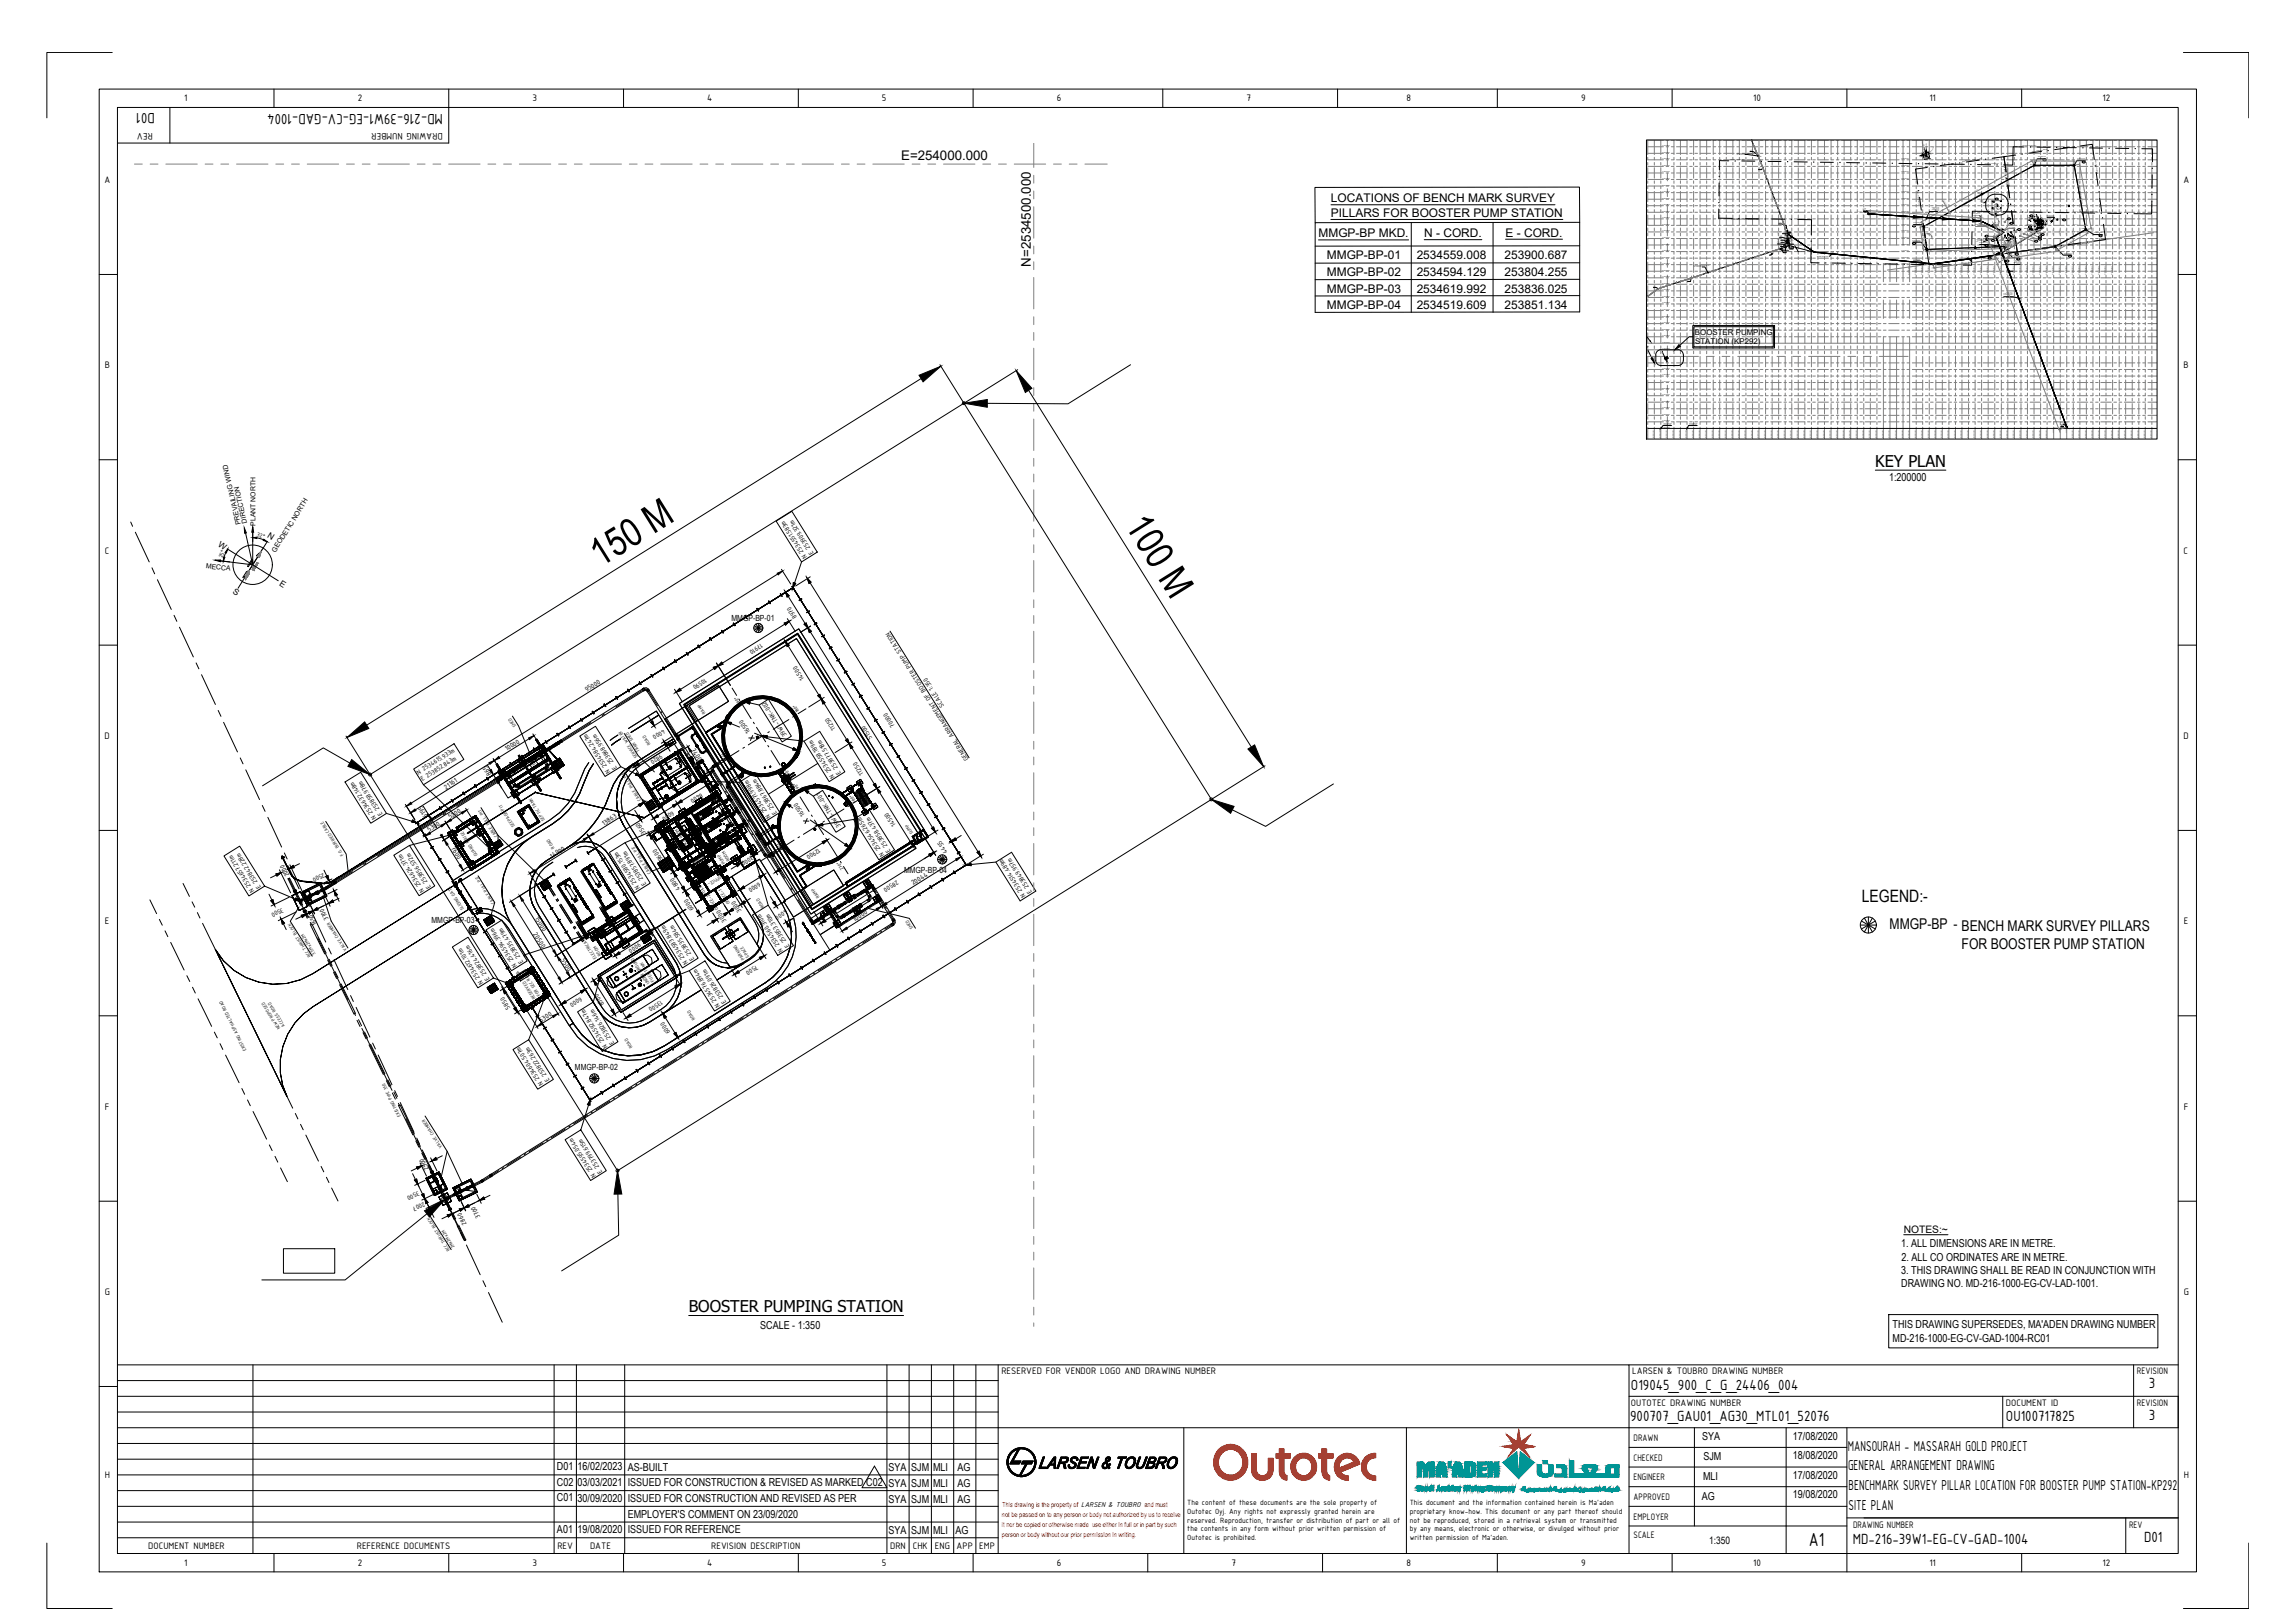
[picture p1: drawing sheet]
<svg xmlns="http://www.w3.org/2000/svg" width="841mm" height="594mm" viewBox="0 0 841 594" stroke-linecap="round" stroke-linejoin="round" font-family="sans-serif">
<defs><g id="words">
<g font-size="14.3">
<text x="412" y="192.3" transform="rotate(58 412 192.3)">100 M</text>
<text x="220" y="207.8" transform="rotate(-32 220 207.8)">150 M</text>
</g>
<text font-size="7.4" x="662.9" y="566.4">A1</text>
<text font-size="6.3" x="682.3" y="330.4">LEGEND:-</text>
<g font-size="5.9">
<text x="687.2" y="171">KEY PLAN</text>
<text x="252.4" y="480.6">BOOSTER PUMPING STATION</text>
</g>
<g font-size="5.8">
<text x="56.7" y="41.4" transform="rotate(180 56.7 41.4)">D01</text>
<text x="162.3" y="41.6" transform="rotate(180 162.3 41.6)">MD-216-39W1-EG-CV-GAD-1004</text>
<text x="597.7" y="509.2">O19045_900_C_G_24406_004</text>
<text x="787.5" y="508.5">3</text>
<text x="597.4" y="520.3">900707_GAU01_AG30_MTL01_52076</text>
<text x="735.1" y="520.3">OU100717825</text>
<text x="787.5" y="520.2">3</text>
<text x="679" y="565.6">MD-216-39W1-EG-CV-GAD-1004</text>
<text x="785.7" y="564.8">D01</text>
</g>
<g font-size="5.7">
<text x="677.2" y="531.3">MANSOURAH - MASSARAH GOLD PROJECT</text>
<text x="677.2" y="538.4">GENERAL ARRANGEMENT DRAWING</text>
<text x="677.4" y="545.9">BENCHMARK SURVEY PILLAR LOCATION FOR BOOSTER PUMP STATION-KP292</text>
<text x="677.4" y="553">SITE PLAN</text>
</g>
<g font-size="5.4">
<text x="692.4" y="340.3">MMGP-BP - BENCH MARK SURVEY PILLARS</text>
<text x="718.8" y="347.5">FOR BOOSTER PUMP STATION</text>
</g>
<g font-size="4.9">
<text x="330.2" y="58.6">E=254000.000</text>
<text x="377.8" y="97.6" transform="rotate(-90 377.8 97.6)">N=2534500.000</text>
</g>
<g font-size="4.4">
<text x="487.8" y="74.1">LOCATIONS OF BENCH MARK SURVEY</text>
<text x="487.7" y="79.4">PILLARS FOR BOOSTER PUMP STATION</text>
<text x="483.2" y="86.9">MMGP-BP MKD.</text>
<text x="521.9" y="86.9">N - CORD.</text>
<text x="551.7" y="86.7">E - CORD.</text>
<text x="486.2" y="95">MMGP-BP-01</text>
<text x="519.2" y="94.9">2534559.008</text>
<text x="551.4" y="94.9">253900.687</text>
<text x="486.2" y="101.2">MMGP-BP-02</text>
<text x="519.2" y="101.2">2534594.129</text>
<text x="551.4" y="101.2">253804.255</text>
<text x="486.2" y="107.3">MMGP-BP-03</text>
<text x="519.2" y="107.2">2534619.992</text>
<text x="551.4" y="107.2">253836.025</text>
<text x="486.2" y="113.2">MMGP-BP-04</text>
<text x="519.2" y="113.2">2534519.609</text>
<text x="551.4" y="113.2">253851.134</text>
</g>
<g font-size="4">
<text x="692.3" y="176.2">1:200000</text>
<text x="696.8" y="456.6">1. ALL DIMENSIONS ARE IN METRE.</text>
<text x="696.8" y="461.8">2. ALL CO ORDINATES ARE IN METRE.</text>
<text x="696.8" y="466.7">3. THIS DRAWING SHALL BE READ IN CONJUNCTION WITH</text>
<text x="696.8" y="471.5">DRAWING NO. MD-216-1000-EG-CV-LAD-1001.</text>
<text x="278.6" y="486.8">SCALE - 1:350</text>
<text x="693.5" y="486.4">THIS DRAWING SUPERSEDES, MA'ADEN DRAWING NUMBER</text>
<text x="693.5" y="491.7">MD-216-1000-EG-CV-GAD-1004-RC01</text>
<text x="623.8" y="527.2">SYA</text>
<text x="657" y="527.3">17/08/2020</text>
<text x="204.1" y="538.4">D01</text>
<text x="211.7" y="538.5">16/02/2023</text>
<text x="230.1" y="538.6">AS-BUILT</text>
<text x="325.6" y="538.9">SYA</text>
<text x="333.9" y="538.9">SJM</text>
<text x="341.9" y="538.9">MLI</text>
<text x="350.9" y="538.9">AG</text>
<text x="624.2" y="534.7">SJM</text>
<text x="657" y="534.5">18/08/2020</text>
<text x="204.1" y="544.1">C02</text>
<text x="211.7" y="544.2">03/03/2021</text>
<text x="230.1" y="544.4">ISSUED FOR CONSTRUCTION &amp; REVISED AS MARKED C02</text>
<text x="325.6" y="544.7">SYA</text>
<text x="333.9" y="544.7">SJM</text>
<text x="341.9" y="544.7">MLI</text>
<text x="350.9" y="544.7">AG</text>
<text x="624.1" y="541.9">MLI</text>
<text x="657" y="541.6">17/08/2020</text>
<text x="204.1" y="549.9">C01</text>
<text x="211.7" y="550">30/09/2020</text>
<text x="230.1" y="550.1">ISSUED FOR CONSTRUCTION AND REVISED AS PER</text>
<text x="325.6" y="550.4">SYA</text>
<text x="333.9" y="550.4">SJM</text>
<text x="341.9" y="550.4">MLI</text>
<text x="350.9" y="550.4">AG</text>
<text x="623.6" y="549.5">AG</text>
<text x="657" y="548.8">19/08/2020</text>
<text x="230.1" y="555.9">EMPLOYER'S COMMENT ON 23/09/2020</text>
<text x="204.1" y="561.4">A01</text>
<text x="211.7" y="561.5">19/08/2020</text>
<text x="230.1" y="561.6">ISSUED FOR REFERENCE</text>
<text x="325.6" y="562">SYA</text>
<text x="333.9" y="562">SJM</text>
<text x="341.9" y="562">MLI</text>
<text x="350.1" y="562">AG</text>
</g>
<g font-size="3.8">
<text x="697.6" y="451.4">NOTES:~</text>
<text x="626.3" y="565.6">1:350</text>
</g>
<g font-size="3.7">
<text x="67.5" y="37.1">1</text>
<text x="131.1" y="37.2">2</text>
<text x="195.1" y="37">3</text>
<text x="259.2" y="37.1">4</text>
<text x="323.2" y="37">5</text>
<text x="387.3" y="37.2">6</text>
<text x="456.8" y="37.1">7</text>
<text x="515.4" y="37.1">8</text>
<text x="579.5" y="37">9</text>
<text x="642.4" y="37.1">10</text>
<text x="707" y="37.1">11</text>
<text x="770.5" y="37.2">12</text>
<text x="56" y="48.8" transform="rotate(180 56 48.8)">REV</text>
<text x="162.2" y="48.8" transform="rotate(180 162.2 48.8)">DRAWING NUMBER</text>
<text x="38.3" y="67">A</text>
<text x="800.1" y="67">A</text>
<text x="38.4" y="134.9">B</text>
<text x="800.2" y="134.9">B</text>
<text x="38.4" y="202.8">C</text>
<text x="800.2" y="202.8">C</text>
<text x="38.3" y="270.7">D</text>
<text x="800.2" y="270.7">D</text>
<text x="38.4" y="338.6">E</text>
<text x="800.3" y="338.6">E</text>
<text x="38.5" y="406.5">F</text>
<text x="800.3" y="406.5">F</text>
<text x="38.4" y="474.3">G</text>
<text x="800.3" y="474.3">G</text>
<text x="367" y="503.3">RESERVED FOR VENDOR LOGO AND DRAWING NUMBER</text>
<text x="598.2" y="503.3">LARSEN &amp; TOUBRO DRAWING NUMBER</text>
<text x="783.1" y="503.3">REVISION</text>
<text x="597.6" y="514.8">OUTOTEC DRAWING NUMBER</text>
<text x="735.1" y="514.8">DOCUMENT ID</text>
<text x="783.1" y="514.8">REVISION</text>
<text x="598.7" y="527.8">DRAWN</text>
<text x="598.7" y="535">CHECKED</text>
<text x="38.4" y="541.3">H</text>
<text x="598.7" y="542.1">ENGINEER</text>
<text x="800.3" y="541.3">H</text>
<text x="598.7" y="549.3">APPROVED</text>
<text x="598.7" y="556.5">EMPLOYER</text>
<text x="598.7" y="563.1">SCALE</text>
<text x="679.1" y="559.5">DRAWING NUMBER</text>
<text x="780.2" y="559.5">REV</text>
<text x="54.3" y="567.3">DOCUMENT NUMBER</text>
<text x="130.8" y="567.3">REFERENCE DOCUMENTS</text>
<text x="204.2" y="567.3">REV</text>
<text x="216.2" y="567.3">DATE</text>
<text x="260.6" y="567.3">REVISION DESCRIPTION</text>
<text x="326.2" y="567.3">DRN</text>
<text x="334.5" y="567.3">CHK</text>
<text x="342.6" y="567.3">ENG</text>
<text x="350.5" y="567.3">APP</text>
<text x="358.8" y="567.3">EMP</text>
<text x="67.5" y="573.5">1</text>
<text x="131.1" y="573.5">2</text>
<text x="195.1" y="573.4">3</text>
<text x="259.2" y="573.5">4</text>
<text x="323.2" y="573.4">5</text>
<text x="387.3" y="573.5">6</text>
<text x="451.3" y="573.5">7</text>
<text x="515.4" y="573.5">8</text>
<text x="579.5" y="573.6">9</text>
<text x="642.4" y="573.5">10</text>
<text x="707" y="573.5">11</text>
<text x="770.5" y="573.5">12</text>
</g>
<g font-size="3.1">
<text x="97.8" y="196.7" transform="rotate(32 97.8 196.7)">N</text>
<text x="79.7" y="200.1" transform="rotate(32 79.7 200.1)">W</text>
<text x="102.2" y="214.2" transform="rotate(33 102.2 214.2)">E</text>
<text x="85" y="217.2" transform="rotate(33 85 217.2)">S</text>
<text x="268.1" y="227.4">MMGP-BP-01</text>
<text x="331.3" y="319.6">MMGP-BP-04</text>
<text x="158.1" y="337.9">MMGP-BP-03</text>
<text x="210.7" y="391.9">MMGP-BP-02</text>
</g>
<g font-size="3">
<text x="435.1" y="551.3">The content of these documents are the sole property of</text>
<text x="516.6" y="551.3">This document and the information contained herein is Ma'aden</text>
<text x="435.1" y="554.5">Outotec Oyj. Any rights not expressly granted herein are</text>
<text x="435.1" y="557.6">reserved. Reproduction, transfer or distribution of part or all of</text>
<text x="516.6" y="554.5">proprietary know-how. This document or any part thereof should</text>
<text x="516.6" y="557.6">not be reproduced, stored in a retrieval system or transmitted</text>
<text x="435.1" y="560.9">the contents in any form without prior written permission of</text>
<text x="516.6" y="560.9">by any means, electronic or otherwise, or divulged without prior</text>
<text x="435.1" y="564">Outotec is prohibited.</text>
<text x="516.6" y="564">written permission of Ma'aden.</text>
</g>
<g font-size="2.9">
<text x="621.1" y="122.7">BOOSTER PUMPING</text>
<text x="621.2" y="126.1">STATION (KP292)</text>
</g>
<g font-size="2.8">
<text x="215" y="253.6" transform="rotate(-32 215 253.6)">95000</text>
<text x="185.7" y="275.2" transform="rotate(-32 185.7 275.2)">10000</text>
<text x="253.1" y="274.6" transform="rotate(58 253.1 274.6)">7400</text>
<text x="180.2" y="283.4" transform="rotate(-122 180.2 283.4)">865</text>
<text x="163.4" y="289.2" transform="rotate(-32 163.4 289.2)">21161</text>
<text x="157" y="298.9" transform="rotate(-122 157 298.9)">6195</text>
<text x="157.3" y="304.8" transform="rotate(-32 157.3 304.8)">5300</text>
<text x="164.9" y="300.1" transform="rotate(-32 164.9 300.1)">5200</text>
<text x="221.2" y="302.6" transform="rotate(-32 221.2 302.6)">13863</text>
<text x="165.2" y="310.8" transform="rotate(58 165.2 310.8)">7600</text>
<text x="202.2" y="314.5" transform="rotate(-32 202.2 314.5)">14900</text>
<text x="334.6" y="324.3" transform="rotate(-32 334.6 324.3)">20044</text>
<text x="195.9" y="336.3" transform="rotate(58 195.9 336.3)">15000</text>
<text x="313.1" y="337.8" transform="rotate(-32 313.1 337.8)">10000</text>
<text x="195.3" y="342.1" transform="rotate(58 195.3 342.1)">20500</text>
<text x="205.5" y="351.6" transform="rotate(58 205.5 351.6)">5500</text>
<text x="198.3" y="374.6" transform="rotate(-32 198.3 374.6)">5300</text>
</g>
<g font-size="2.6">
<text x="295.8" y="204" transform="rotate(-122 295.8 204)">N 2534551.583m</text>
<text x="298.2" y="202.5" transform="rotate(-122 298.2 202.5)">E 253909.321m</text>
<text x="292.1" y="226" transform="rotate(-122 292.1 226)">8970</text>
<text x="279" y="235.5" transform="rotate(148 279 235.5)">17910</text>
<text x="258.4" y="248.3" transform="rotate(148 258.4 248.3)">10590</text>
<text x="294.8" y="248.6" transform="rotate(-122 294.8 248.6)">14500</text>
<text x="346.1" y="258.5" transform="rotate(-122 346.1 258.5)">SCALE 1:350</text>
<text x="243.1" y="266.9" transform="rotate(148 243.1 266.9)">4000</text>
<text x="275" y="268.1" transform="rotate(-122 275 268.1)">16500</text>
<text x="288.4" y="269.4" transform="rotate(-122 288.4 269.4)">39W1-TNK-002</text>
<text x="306.4" y="267" transform="rotate(-122 306.4 267)">11250</text>
<text x="328.1" y="265.8" transform="rotate(-122 328.1 265.8)">70000</text>
<text x="319.7" y="270.2" transform="rotate(-122 319.7 270.2)">51500</text>
<text x="226.1" y="281.1" transform="rotate(-122 226.1 281.1)">E 253868.956m</text>
<text x="242.2" y="276.2" transform="rotate(148 242.2 276.2)">9820</text>
<text x="355" y="278" transform="rotate(-122 355 278)">GENERAL ARRANGEMENT OF BOOSTER PUMP STATION</text>
<text x="153.4" y="283.7" transform="rotate(-32 153.4 283.7)">N 2534615.933m</text>
<text x="154.8" y="286.1" transform="rotate(-32 154.8 286.1)">E 253852.843m</text>
<text x="223.8" y="282.6" transform="rotate(-122 223.8 282.6)">N 2534584.247m</text>
<text x="305.9" y="284.5" transform="rotate(-122 305.9 284.5)">N 2534558.189m</text>
<text x="308.3" y="283" transform="rotate(-122 308.3 283)">E 253877.518m</text>
<text x="316.6" y="283.4" transform="rotate(-122 316.6 283.4)">11250</text>
<text x="257" y="290.3" transform="rotate(148 257 290.3)">8400</text>
<text x="138" y="299.7" transform="rotate(-122 138 299.7)">N 2534632.148m</text>
<text x="140.3" y="298.2" transform="rotate(-122 140.3 298.2)">E 253858.978m</text>
<text x="246.5" y="296.9" transform="rotate(148 246.5 296.9)">6000</text>
<text x="282.4" y="299.2" transform="rotate(-122 282.4 299.2)">N 2534571.998m</text>
<text x="284.8" y="297.7" transform="rotate(-122 284.8 297.7)">E 253867.884m</text>
<text x="295" y="298.6" transform="rotate(-122 295 298.6)">16500</text>
<text x="236.8" y="305" transform="rotate(-122 236.8 305)">3560</text>
<text x="308.2" y="302.6" transform="rotate(-122 308.2 302.6)">39W1-TNK-001</text>
<text x="328.4" y="302.2" transform="rotate(-122 328.4 302.2)">14500</text>
<text x="300.1" y="310.5" transform="rotate(148 300.1 310.5)">12900</text>
<text x="326.5" y="311.6" transform="rotate(-122 326.5 311.6)">E 253858.437m</text>
<text x="347.4" y="311.9" transform="rotate(-122 347.4 311.9)">4455</text>
<text x="243" y="314.7" transform="rotate(-122 243 314.7)">9600</text>
<text x="275.5" y="313.3" transform="rotate(148 275.5 313.3)">3000</text>
<text x="324.1" y="313.1" transform="rotate(-122 324.1 313.1)">N 2534546.265m</text>
<text x="106.1" y="320.7" transform="rotate(-116 106.1 320.7)">2000</text>
<text x="118.6" y="319.6" transform="rotate(154 118.6 319.6)">2500</text>
<text x="237" y="323.8" transform="rotate(-122 237 323.8)">E 253857.891m</text>
<text x="278.1" y="323" transform="rotate(148 278.1 323)">6000</text>
<text x="328.6" y="322.3" transform="rotate(148 328.6 322.3)">28500</text>
<text x="93.3" y="326.4" transform="rotate(-122 93.3 326.4)">N 2534657.211m</text>
<text x="95.7" y="324.9" transform="rotate(-122 95.7 324.9)">E 253842.228m</text>
<text x="155.6" y="326.3" transform="rotate(-122 155.6 326.3)">N 2534624.371m</text>
<text x="158" y="324.8" transform="rotate(-122 158 324.8)">E 253856.532m</text>
<text x="234.6" y="325.3" transform="rotate(-122 234.6 325.3)">N 2534580.153m</text>
<text x="249.4" y="325.4" transform="rotate(-122 249.4 325.4)">4800</text>
<text x="375.9" y="328.2" transform="rotate(-122 375.9 328.2)">N 2534514.489m</text>
<text x="378.3" y="326.7" transform="rotate(-122 378.3 326.7)">E 253849.957m</text>
<text x="103.4" y="332.4" transform="rotate(154 103.4 332.4)">3500</text>
<text x="254.4" y="333.1" transform="rotate(-122 254.4 333.1)">6000</text>
<text x="271.8" y="333.7" transform="rotate(-122 271.8 333.7)">3000</text>
<text x="288" y="333" transform="rotate(148 288 333)">4000</text>
<text x="116.4" y="338.6" transform="rotate(-115 116.4 338.6)">1650</text>
<text x="120.6" y="336.7" transform="rotate(-116 120.6 336.7)">3700</text>
<text x="266.3" y="337.2" transform="rotate(-122 266.3 337.2)">3000</text>
<text x="234.2" y="345.2" transform="rotate(148 234.2 345.2)">9000</text>
<text x="289.4" y="346.7" transform="rotate(-122 289.4 346.7)">E 253853.310m</text>
<text x="189.5" y="353.7" transform="rotate(-122 189.5 353.7)">N 2534594.396m</text>
<text x="191.9" y="352.2" transform="rotate(-122 191.9 352.2)">E 253835.479m</text>
<text x="252.2" y="352.7" transform="rotate(-122 252.2 352.7)">N 2534583.849m</text>
<text x="254.5" y="351.2" transform="rotate(-122 254.5 351.2)">E 253835.584m</text>
<text x="277.2" y="353.3" transform="rotate(148 277.2 353.3)">7500</text>
<text x="287" y="348.1" transform="rotate(-122 287 348.1)">N 2534560.310m</text>
<text x="179.5" y="358.5" transform="rotate(-122 179.5 358.5)">E 253824.416m</text>
<text x="177.2" y="360" transform="rotate(-122 177.2 360)">N 2534612.101m</text>
<text x="212.7" y="365" transform="rotate(148 212.7 365)">6000</text>
<text x="187.1" y="369" transform="rotate(-122 187.1 369)">5850</text>
<text x="221.5" y="367.8" transform="rotate(-122 221.5 367.8)">8500</text>
<text x="242.3" y="366.3" transform="rotate(148 242.3 366.3)">13500</text>
<text x="263.9" y="368.5" transform="rotate(-122 263.9 368.5)">N 2534576.894m</text>
<text x="266.3" y="367.1" transform="rotate(-122 266.3 367.1)">E 253826.091m</text>
<text x="222.8" y="383.4" transform="rotate(-122 222.8 383.4)">N 2534592.847m</text>
<text x="225.2" y="381.9" transform="rotate(-122 225.2 381.9)">E 253826.146m</text>
<text x="245.7" y="378.1" transform="rotate(-122 245.7 378.1)">6000</text>
<text x="201.5" y="395.6" transform="rotate(-122 201.5 395.6)">E 253822.263m</text>
<text x="199.1" y="397.1" transform="rotate(-122 199.1 397.1)">N 2534604.507m</text>
<text x="157.2" y="428.2" transform="rotate(-116 157.2 428.2)">2500</text>
<text x="218.5" y="430.6" transform="rotate(-122 218.5 430.6)">N 2534595.054m</text>
<text x="220.8" y="429.1" transform="rotate(-122 220.8 429.1)">E 253799.615m</text>
<text x="153.2" y="436.1" transform="rotate(154 153.2 436.1)">3500</text>
<text x="155.3" y="440.1" transform="rotate(154 155.3 440.1)">2007</text>
<text x="171.1" y="448.3" transform="rotate(-116 171.1 448.3)">2860</text>
<text x="176.1" y="445.8" transform="rotate(-116 176.1 445.8)">3700</text>
</g>
<g font-size="2.5">
<text x="88.3" y="192" transform="rotate(-103 88.3 192)">PREVAILING WIND</text>
<text x="90.6" y="191.4" transform="rotate(-103 90.6 191.4)">DIRECTION</text>
<text x="93.7" y="192.5" transform="rotate(-90 93.7 192.5)">PLANT NORTH</text>
<text x="100.9" y="202.5" transform="rotate(-58 100.9 202.5)">GEODETIC NORTH</text>
<text x="75.4" y="208" transform="rotate(7 75.4 208)">MECCA</text>
</g>
<g font-size="2.5" fill="#f00">
<text x="367.2" y="555.7">not be passed on to any person or body not authorized by us to receive</text>
<text x="367.3" y="552.1">This drawing is the property of LARSEN &amp; TOUBRO and must</text>
<text x="367.2" y="559.4">it nor be copied or otherwise made use either in full or in part by such</text>
<text x="367.2" y="563">person or body without our prior permission in writing.</text>
</g>
<text font-size="2.4" x="596.6" y="115.2" transform="rotate(65 596.6 115.2)">TO MAKKAH</text>
<g font-size="2.3">
<text x="94" y="196.5" transform="rotate(16 94 196.5)">32°</text>
<text x="81.6" y="204.5" transform="rotate(-70 81.6 204.5)">25°</text>
</g>
<g font-size="1.9">
<text x="271.2" y="257.1" transform="rotate(-122 271.2 257.1)">90°</text>
<text x="258.7" y="261.1" transform="rotate(-122 258.7 261.1)">RAMP</text>
<text x="293" y="260.4" transform="rotate(-122 293 260.4)">180°</text>
<text x="189.2" y="265.9" transform="rotate(-122 189.2 265.9)">SHED</text>
<text x="234.6" y="275.1" transform="rotate(-122 234.6 275.1)">TANK SHED</text>
<text x="238.5" y="272.5" transform="rotate(-122 238.5 272.5)">ROAD</text>
<text x="196.8" y="280.5" transform="rotate(-122 196.8 280.5)">FE</text>
<text x="233.8" y="277.4" transform="rotate(-122 233.8 277.4)">SERVICE WATER</text>
<text x="266.1" y="276.9" transform="rotate(-122 266.1 276.9)">0°</text>
<text x="290.1" y="284.1" transform="rotate(-122 290.1 284.1)">270°</text>
<text x="234.9" y="292.8" transform="rotate(-122 234.9 292.8)">CABLE PULL PIT</text>
<text x="292.9" y="288.4" transform="rotate(-122 292.9 288.4)">90°</text>
<text x="313.8" y="293.6" transform="rotate(-122 313.8 293.6)">180°</text>
<text x="188.8" y="302.6" transform="rotate(-122 188.8 302.6)">SEEPAGE PIT</text>
<text x="199.8" y="300.3" transform="rotate(-122 199.8 300.3)">SEPTIC TANK</text>
<text x="334.7" y="305.1" transform="rotate(-122 334.7 305.1)">SUMP</text>
<text x="182.4" y="306.3" transform="rotate(-122 182.4 306.3)">CABLE PULL PIT</text>
<text x="203.3" y="310.5" transform="rotate(-122 203.3 310.5)">ROAD</text>
<text x="252.2" y="309.7" transform="rotate(-122 252.2 309.7)">MCC ROOM</text>
<text x="286.6" y="309.7" transform="rotate(-122 286.6 309.7)">0°</text>
<text x="126" y="313" transform="rotate(-122 126 313)">F.O. BURRIED CABLE</text>
<text x="175.1" y="313.2" transform="rotate(-122 175.1 313.2)">GUARD HOUSE</text>
<text x="258" y="313.6" transform="rotate(148 258 313.6)">STORE</text>
<text x="260" y="316.5" transform="rotate(148 260 316.5)">STAIR</text>
<text x="265.9" y="316.1" transform="rotate(-122 265.9 316.1)">PUMP</text>
<text x="267.6" y="315" transform="rotate(-122 267.6 315)">ROOM</text>
<text x="238.6" y="319.7" transform="rotate(-122 238.6 319.7)">CABLE PULL PIT</text>
<text x="263.9" y="320.7" transform="rotate(148 263.9 320.7)">OFFICE-3</text>
<text x="309.3" y="318.2" transform="rotate(-122 309.3 318.2)">270°</text>
<text x="259" y="327.3" transform="rotate(-122 259 327.3)">TOILET</text>
<text x="300.4" y="328.7" transform="rotate(-122 300.4 328.7)">RAMP</text>
<text x="170.1" y="332.9" transform="rotate(-122 170.1 332.9)">SLIDING GATE</text>
<text x="181.4" y="330.7" transform="rotate(-122 181.4 330.7)">CABLE PULL PIT</text>
<text x="263.3" y="333" transform="rotate(-122 263.3 333)">OFFICE-2</text>
<text x="267.6" y="330.7" transform="rotate(-122 267.6 330.7)">OFFICE-1</text>
<text x="280.1" y="332.3" transform="rotate(-122 280.1 332.3)">ROAD</text>
<text x="334.7" y="340" transform="rotate(-122 334.7 340)">SHED</text>
<text x="127.2" y="347.9" transform="rotate(-122 127.2 347.9)">VALVE CHAMBER</text>
<text x="114.1" y="350.3" transform="rotate(-122 114.1 350.3)">RCC THRUST BLOCK</text>
<text x="115.8" y="349.2" transform="rotate(-122 115.8 349.2)">3.5Mx2Mx2M</text>
<text x="218.7" y="350.8" transform="rotate(-122 218.7 350.8)">ELECTRICAL</text>
<text x="220.4" y="349.7" transform="rotate(-122 220.4 349.7)">ROOM</text>
<text x="273" y="351.4" transform="rotate(-122 273 351.4)">PARKING</text>
<text x="274.6" y="350.3" transform="rotate(-122 274.6 350.3)">SPACE</text>
<text x="239.8" y="359.1" transform="rotate(-122 239.8 359.1)">FUEL TANK</text>
<text x="196.4" y="365.6" transform="rotate(-122 196.4 365.6)">RESERVED AREA</text>
<text x="198.1" y="364.6" transform="rotate(-122 198.1 364.6)">FOR SEC ROOM</text>
<text x="238.1" y="360.2" transform="rotate(-122 238.1 360.2)">UNDER GROUND</text>
<text x="102.8" y="376.7" transform="rotate(-122 102.8 376.7)">NEW PROPOSED</text>
<text x="104.5" y="375.6" transform="rotate(-122 104.5 375.6)">ACCESS ROAD</text>
<text x="254.8" y="373.4" transform="rotate(-122 254.8 373.4)">ROAD</text>
<text x="231.9" y="383.6" transform="rotate(-122 231.9 383.6)">ROAD</text>
<text x="90.4" y="384.8" transform="rotate(-116 90.4 384.8)">EXISTING ASPHALTED ROAD</text>
<text x="146.9" y="408.8" transform="rotate(-116 146.9 408.8)">EXISTING PIPE 350</text>
<text x="162.1" y="420.1" transform="rotate(-122 162.1 420.1)">VALVE CHAMBER</text>
<text x="165" y="457.8" transform="rotate(-122 165 457.8)">RCC THRUST BLOCK</text>
<text x="166.7" y="456.7" transform="rotate(-122 166.7 456.7)">2Mx2Mx2M</text>
</g>
<text font-size=".8" x="634.7" y="80.8">PROSPECT LICENSE LIMIT</text>
<g font-size=".5">
<text x="704" y="56.2" transform="rotate(37 704 56.2)">W</text>
<text x="704.8" y="58.7" transform="rotate(27 704.8 58.7)">S</text>
<text x="706.7" y="55.7" transform="rotate(34 706.7 55.7)">N</text>
<text x="707.3" y="58.3" transform="rotate(34 707.3 58.3)">E</text>
<text x="719.2" y="59.3" transform="rotate(-8 719.2 59.3)">MINING LICENSE BOUNDARY</text>
<text x="748.9" y="58.8">Pt-3</text>
<text x="763.2" y="59.5">Pt-4</text>
<text x="734.4" y="61.3" transform="rotate(82 734.4 61.3)">MASSARAH MINING LICENSE</text>
<text x="735.2" y="61.2" transform="rotate(82 735.2 61.2)">MANSOURAH MINING LICENSE</text>
<text x="744" y="60.3">TP-31</text>
<text x="758.6" y="60.3">TP-30</text>
<text x="724.7" y="70.9">TP-32</text>
<text x="762.2" y="77.7">PROSPECT LICENSE LIMIT</text>
<text x="701" y="83">Pt-2</text>
<text x="705.3" y="83.3">TP-33</text>
<text x="762.8" y="83.8">TP-29</text>
<text x="701" y="89.4">Pt-1</text>
<text x="741.8" y="84">ERT-16</text>
<text x="743.7" y="84.7">TP-43</text>
<text x="769.4" y="86.6">Pt-5</text>
<text x="706.4" y="91.8">TP-34</text>
<text x="724.2" y="91.1">TP-35</text>
<text x="727.6" y="90.2">Pt-8</text>
<text x="739.2" y="95.1">Pt-7</text>
<text x="751.6" y="90">TP-28</text>
<text x="757.9" y="90.2" transform="rotate(-8 757.9 90.2)">MINING LICENSE BOUNDARY LIMITS</text>
<text x="758.1" y="94.1">Pt-6</text>
</g>
<g font-size=".5" fill="#808080">
<text x="752" y="58.7">3043.937</text>
<text x="723.5" y="70.3" transform="rotate(-30 723.5 70.3)">9662.808</text>
<text x="764.3" y="71.1" transform="rotate(80 764.3 71.1)">4991.507</text>
<text x="712.3" y="73.5" transform="rotate(60 712.3 73.5)">10 SETBACK</text>
<text x="704.6" y="78.2" transform="rotate(4 704.6 78.2)">8623.722</text>
<text x="728.4" y="83" transform="rotate(26 728.4 83)">1616.254</text>
<text x="732.2" y="82" transform="rotate(-79 732.2 82)">90°</text>
<text x="704.4" y="86.4" transform="rotate(81 704.4 86.4)">1777.512</text>
<text x="707.3" y="85.5" transform="rotate(37 707.3 85.5)">90°</text>
<text x="731.7" y="86.1" transform="rotate(-32 731.7 86.1)">560.269</text>
<text x="732.9" y="85.3" transform="rotate(57 732.9 85.3)">2081.318</text>
<text x="736.7" y="89.4">89°</text>
<text x="740.7" y="87.9" transform="rotate(-32 740.7 87.9)">2290.113</text>
<text x="758.6" y="88.7" transform="rotate(-30 758.6 88.7)">2677.972</text>
<text x="719.4" y="91.3" transform="rotate(-1 719.4 91.3)">5887.041</text>
<text x="733.9" y="95" transform="rotate(-34 733.9 95)">934.19</text>
<text x="735.5" y="90.4" transform="rotate(58 735.5 90.4)">590.516</text>
<text x="743.9" y="93.2" transform="rotate(-9 743.9 93.2)">3638.959</text>
<text x="719" y="96.4" transform="rotate(-7 719 96.4)">4763.922</text>
<text x="741.5" y="121.7" transform="rotate(70 741.5 121.7)">15455.529</text>
</g>
<g font-size=".4">
<text x="609.3" y="53.6">E=270000.000</text>
<text x="741.1" y="53.6">PROSPECT LICENSE LIMIT</text>
<text x="609.3" y="56">E=269500.000</text>
<text x="609.3" y="58.4">E=269000.000</text>
<text x="634.1" y="58.6">PROSPECT LICENSE LIMIT</text>
<text x="636.4" y="56.2">EXISTING ACCESS ROAD TO</text>
<text x="636.5" y="56.7">AD ' DUWAYHI</text>
<text x="696.8" y="58.4">E=269000.000</text>
<text x="703.4" y="57.3" transform="rotate(7 703.4 57.3)">MECCA</text>
<text x="705.3" y="55" transform="rotate(-103 705.3 55)">PREVAILING WIND</text>
<text x="705.6" y="54.9" transform="rotate(-103 705.6 54.9)">DIRECTION</text>
<text x="706.1" y="55.1" transform="rotate(-90 706.1 55.1)">PLANT NORTH</text>
<text x="707.2" y="56.5" transform="rotate(-58 707.2 56.5)">GEODETIC NORTH</text>
<text x="744.8" y="55.7" transform="rotate(-8 744.8 55.7)">MINING LICENSE BOUNDARY</text>
<text x="746.9" y="57.7">N=2506475.534</text>
<text x="746.9" y="58.2">E=268590.000</text>
<text x="761.4" y="58.4">N=2503431.597</text>
<text x="761.4" y="58.9">E=268590.000</text>
<text x="767.7" y="58.2" transform="rotate(82 767.7 58.2)">MINING LICENSE BOUNDARY</text>
<text x="609.3" y="65.6">E=267500.000</text>
<text x="609.3" y="60.8">E=268500.000</text>
<text x="609.3" y="63.1">E=268000.000</text>
<text x="696.8" y="65.6">E=267500.000</text>
<text x="696.8" y="60.8">E=268500.000</text>
<text x="696.8" y="63.1">E=268000.000</text>
<text x="727.4" y="60.2">PROSPECT LICENSE LIMIT</text>
<text x="761.4" y="65.9" transform="rotate(80 761.4 65.9)">FACILITY BOUNDARY DEMARCATION FENCE</text>
<text x="609.3" y="70.3">E=266500.000</text>
<text x="609.3" y="68">E=267000.000</text>
<text x="696.8" y="70.3">E=266500.000</text>
<text x="696.8" y="68">E=267000.000</text>
<text x="702.5" y="69.5" transform="rotate(82 702.5 69.5)">MINING LICENSE BOUNDARY</text>
<text x="609.3" y="75.2">E=265500.000</text>
<text x="609.3" y="77.5">E=265000.000</text>
<text x="609.3" y="72.8">E=266000.000</text>
<text x="696.8" y="75.2">E=265500.000</text>
<text x="696.8" y="77.5">E=265000.000</text>
<text x="696.8" y="72.8">E=266000.000</text>
<text x="719.7" y="74.7" transform="rotate(-29 719.7 74.7)">FACILITY BOUNDARY DEMARCATION FENCE</text>
<text x="720" y="75" transform="rotate(-29 720 75)">(WITHOUT ILLUMINATION AND GRADED SURFACE)</text>
<text x="731.3" y="73.1">2500</text>
<text x="609.3" y="80">E=264500.000</text>
<text x="609.3" y="82.4">E=264000.000</text>
<text x="696.8" y="80">E=264500.000</text>
<text x="696.8" y="82.4">E=264000.000</text>
<text x="701.2" y="81.8">N=2514933.124</text>
<text x="701.4" y="82.2">E=263916.776</text>
<text x="704.2" y="82.7" transform="rotate(82 704.2 82.7)">FACILITY BOUNDARY DEMARCATION FENCE</text>
<text x="722.7" y="78.5">N=2510532.147</text>
<text x="723" y="78.9">E=264319.735</text>
<text x="730.3" y="82.7">66</text>
<text x="736" y="80.3">51</text>
<text x="736.9" y="81.9">52</text>
<text x="742.8" y="82.3">PROCESS</text>
<text x="742.8" y="82.7">PLANT</text>
<text x="743.5" y="83.3">3000</text>
<text x="743.7" y="79.9">ROM</text>
<text x="743.7" y="80.3">PAD</text>
<text x="744.2" y="79.2">65</text>
<text x="756.3" y="80.7">50</text>
<text x="609.3" y="89.6">E=262500.000</text>
<text x="609.3" y="84.7">E=263500.000</text>
<text x="609.3" y="87.2">E=263000.000</text>
<text x="696.8" y="89.6">E=262500.000</text>
<text x="696.8" y="84.7">E=263500.000</text>
<text x="696.8" y="87.2">E=263000.000</text>
<text x="700.9" y="88.3">N=2514686.696</text>
<text x="701.1" y="88.7">E=262156.429</text>
<text x="724.4" y="88">N=2509398.142</text>
<text x="724.6" y="88.4">E=263094.394</text>
<text x="725.4" y="89.1">N=2508803.816</text>
<text x="725.7" y="89.6">E=262377.727</text>
<text x="727.8" y="86.7">53</text>
<text x="728.1" y="87.8">54</text>
<text x="730.1" y="88.2">55</text>
<text x="736" y="88.7">4100</text>
<text x="739.7" y="84.2">56</text>
<text x="746" y="88.5">57</text>
<text x="747.4" y="86.9">59</text>
<text x="747.4" y="87.7">58</text>
<text x="748.4" y="86.1">60</text>
<text x="756.3" y="89" transform="rotate(-29 756.3 89)">FACILITY BOUNDARY DEMARCATION FENCE</text>
<text x="767.6" y="85.5">N=2502543.025</text>
<text x="767.6" y="85.9">E=263678.220</text>
<text x="609.3" y="94.3">E=261500.000</text>
<text x="609.3" y="91.9">E=262000.000</text>
<text x="659.1" y="92.4">WATER LINE</text>
<text x="665.9" y="94">ACCESS ROAD TYPE A</text>
<text x="696.8" y="94.3">E=261500.000</text>
<text x="696.8" y="91.9">E=262000.000</text>
<text x="729" y="94.8">62</text>
<text x="735.4" y="95.7">63</text>
<text x="737.3" y="93.9">N=2508490.157</text>
<text x="737.5" y="94.4">E=261877.400</text>
<text x="738.9" y="93.2">64</text>
<text x="745.6" y="91.9" transform="rotate(-8 745.6 91.9)">MINING LICENSE BOUNDARY</text>
<text x="756.4" y="92.9">N=2504886.341</text>
<text x="756.4" y="93.5">E=262381.915</text>
<text x="609.3" y="99.1">E=260500.000</text>
<text x="609.3" y="101.5">E=260000.000</text>
<text x="609.3" y="96.8">E=261000.000</text>
<text x="620.8" y="97.4">EXISTING ACCESS ROAD TO</text>
<text x="620.8" y="97.9">AD ' DUWAYHI</text>
<text x="696.8" y="96.8">E=261000.000</text>
<text x="699.6" y="100.6" transform="rotate(-90 699.6 100.6)">N=2516000.000</text>
<text x="702" y="100.6" transform="rotate(-90 702 100.6)">N=2515500.000</text>
<text x="704.5" y="100.6" transform="rotate(-90 704.5 100.6)">N=2515000.000</text>
<text x="706.9" y="100.6" transform="rotate(-90 706.9 100.6)">N=2514500.000</text>
<text x="709.2" y="100.6" transform="rotate(-90 709.2 100.6)">N=2514000.000</text>
<text x="711.7" y="100.6" transform="rotate(-90 711.7 100.6)">N=2513500.000</text>
<text x="714.1" y="100.6" transform="rotate(-90 714.1 100.6)">N=2513000.000</text>
<text x="716.4" y="100.6" transform="rotate(-90 716.4 100.6)">N=2512500.000</text>
<text x="718.8" y="100.6" transform="rotate(-90 718.8 100.6)">N=2512000.000</text>
<text x="721.3" y="100.6" transform="rotate(-90 721.3 100.6)">N=2511500.000</text>
<text x="723.2" y="96.3" transform="rotate(-8 723.2 96.3)">TAIF WATER LINE EXTENSION</text>
<text x="723.6" y="100.6" transform="rotate(-90 723.6 100.6)">N=2511000.000</text>
<text x="726" y="100.6" transform="rotate(-90 726 100.6)">N=2510500.000</text>
<text x="728.5" y="100.6" transform="rotate(-90 728.5 100.6)">N=2510000.000</text>
<text x="730.8" y="100.6" transform="rotate(-90 730.8 100.6)">N=2509500.000</text>
<text x="733.2" y="100.6" transform="rotate(-90 733.2 100.6)">N=2509000.000</text>
<text x="735.7" y="100.6" transform="rotate(-90 735.7 100.6)">N=2508500.000</text>
<text x="738" y="100.6" transform="rotate(-90 738 100.6)">N=2508000.000</text>
<text x="740.4" y="100.6" transform="rotate(-90 740.4 100.6)">N=2507500.000</text>
<text x="742.9" y="100.6" transform="rotate(-90 742.9 100.6)">N=2507000.000</text>
<text x="745.2" y="100.6" transform="rotate(-90 745.2 100.6)">N=2506500.000</text>
<text x="747.6" y="100.6" transform="rotate(-90 747.6 100.6)">N=2506000.000</text>
<text x="750" y="100.6" transform="rotate(-90 750 100.6)">N=2505500.000</text>
<text x="752.4" y="100.6" transform="rotate(-90 752.4 100.6)">N=2505000.000</text>
<text x="754.8" y="100.6" transform="rotate(-90 754.8 100.6)">N=2504500.000</text>
<text x="757.2" y="100.6" transform="rotate(-90 757.2 100.6)">N=2504000.000</text>
<text x="759.6" y="100.6" transform="rotate(-90 759.6 100.6)">N=2503500.000</text>
<text x="762" y="100.6" transform="rotate(-90 762 100.6)">N=2503000.000</text>
<text x="764.4" y="100.6" transform="rotate(-90 764.4 100.6)">N=2502500.000</text>
<text x="766.8" y="100.6" transform="rotate(-90 766.8 100.6)">N=2502000.000</text>
<text x="769.2" y="100.6" transform="rotate(-90 769.2 100.6)">N=2501500.000</text>
<text x="771.6" y="100.6" transform="rotate(-90 771.6 100.6)">N=2501000.000</text>
<text x="774.1" y="100.6" transform="rotate(-90 774.1 100.6)">N=2500500.000</text>
<text x="609.3" y="104">E=259500.000</text>
<text x="609.3" y="106.4">E=259000.000</text>
<text x="609.3" y="113.6">E=257500.000</text>
<text x="609.3" y="108.7">E=258500.000</text>
<text x="609.3" y="111.2">E=258000.000</text>
<text x="609.3" y="118.3">E=256500.000</text>
<text x="609.3" y="115.9">E=257000.000</text>
<text x="609.3" y="123.1">E=255500.000</text>
<text x="609.3" y="125.5">E=255000.000</text>
<text x="609.3" y="120.8">E=256000.000</text>
<text x="609.3" y="128">E=254500.000</text>
<text x="609.3" y="137.5">E=252500.000</text>
<text x="609.3" y="135.2">E=253000.000</text>
<text x="609.3" y="142.4">E=251500.000</text>
<text x="609.3" y="139.9">E=252000.000</text>
<text x="609.3" y="147.1">E=250500.000</text>
<text x="609.3" y="149.5">E=250000.000</text>
<text x="609.3" y="144.7">E=251000.000</text>
<text x="609.3" y="151.9">E=249500.000</text>
<text x="609.3" y="154.3">E=249000.000</text>
<text x="609.7" y="155.3">N=2535000.000</text>
<text x="609.7" y="155.8">E=248500.000</text>
<text x="619.1" y="155.3">N=2533000.000</text>
<text x="619.1" y="155.8">E=248500.000</text>
<text x="603.7" y="160.6" transform="rotate(-90 603.7 160.6)">N=2536000.000</text>
<text x="606.1" y="160.6" transform="rotate(-90 606.1 160.6)">N=2535500.000</text>
<text x="608.5" y="160.6" transform="rotate(-90 608.5 160.6)">N=2535000.000</text>
<text x="609.3" y="156.7">E=248500.000</text>
<text x="610.9" y="160.6" transform="rotate(-90 610.9 160.6)">N=2534500.000</text>
<text x="613.3" y="160.6" transform="rotate(-90 613.3 160.6)">N=2534000.000</text>
<text x="615.7" y="160.6" transform="rotate(-90 615.7 160.6)">N=2533500.000</text>
<text x="618.1" y="160.6" transform="rotate(-90 618.1 160.6)">N=2533000.000</text>
<text x="620.5" y="160.6" transform="rotate(-90 620.5 160.6)">N=2532500.000</text>
<text x="622.9" y="160.6" transform="rotate(-90 622.9 160.6)">N=2532000.000</text>
<text x="625.2" y="160.6" transform="rotate(-90 625.2 160.6)">N=2531500.000</text>
<text x="627.7" y="160.6" transform="rotate(-90 627.7 160.6)">N=2531000.000</text>
<text x="630.1" y="160.6" transform="rotate(-90 630.1 160.6)">N=2530500.000</text>
<text x="632.4" y="160.6" transform="rotate(-90 632.4 160.6)">N=2530000.000</text>
<text x="634.9" y="160.6" transform="rotate(-90 634.9 160.6)">N=2529500.000</text>
<text x="637.3" y="160.6" transform="rotate(-90 637.3 160.6)">N=2529000.000</text>
<text x="639.6" y="160.6" transform="rotate(-90 639.6 160.6)">N=2528500.000</text>
<text x="642.1" y="160.6" transform="rotate(-90 642.1 160.6)">N=2528000.000</text>
<text x="644.5" y="160.6" transform="rotate(-90 644.5 160.6)">N=2527500.000</text>
<text x="646.9" y="160.6" transform="rotate(-90 646.9 160.6)">N=2527000.000</text>
<text x="649.3" y="160.6" transform="rotate(-90 649.3 160.6)">N=2526500.000</text>
<text x="651.7" y="160.6" transform="rotate(-90 651.7 160.6)">N=2526000.000</text>
<text x="654.1" y="160.6" transform="rotate(-90 654.1 160.6)">N=2525500.000</text>
<text x="656.4" y="160.6" transform="rotate(-90 656.4 160.6)">N=2525000.000</text>
<text x="658.9" y="160.6" transform="rotate(-90 658.9 160.6)">N=2524500.000</text>
<text x="661.3" y="160.6" transform="rotate(-90 661.3 160.6)">N=2524000.000</text>
<text x="663.6" y="160.6" transform="rotate(-90 663.6 160.6)">N=2523500.000</text>
<text x="666.1" y="160.6" transform="rotate(-90 666.1 160.6)">N=2523000.000</text>
<text x="668.5" y="160.6" transform="rotate(-90 668.5 160.6)">N=2522500.000</text>
<text x="670.8" y="160.6" transform="rotate(-90 670.8 160.6)">N=2522000.000</text>
<text x="673.3" y="160.6" transform="rotate(-90 673.3 160.6)">N=2521500.000</text>
<text x="675.7" y="160.6" transform="rotate(-90 675.7 160.6)">N=2521000.000</text>
<text x="678" y="160.6" transform="rotate(-90 678 160.6)">N=2520500.000</text>
<text x="680.5" y="160.6" transform="rotate(-90 680.5 160.6)">N=2520000.000</text>
<text x="682.9" y="160.6" transform="rotate(-90 682.9 160.6)">N=2519500.000</text>
<text x="685.2" y="160.6" transform="rotate(-90 685.2 160.6)">N=2519000.000</text>
<text x="687.6" y="160.6" transform="rotate(-90 687.6 160.6)">N=2518500.000</text>
<text x="690.1" y="160.6" transform="rotate(-90 690.1 160.6)">N=2518000.000</text>
<text x="692.4" y="160.6" transform="rotate(-90 692.4 160.6)">N=2517500.000</text>
<text x="694.8" y="160.6" transform="rotate(-90 694.8 160.6)">N=2517000.000</text>
<text x="697.3" y="160.6" transform="rotate(-90 697.3 160.6)">N=2516500.000</text>
<text x="699.6" y="160.6" transform="rotate(-90 699.6 160.6)">N=2516000.000</text>
<text x="702" y="160.6" transform="rotate(-90 702 160.6)">N=2515500.000</text>
<text x="704.5" y="160.6" transform="rotate(-90 704.5 160.6)">N=2515000.000</text>
<text x="706.9" y="160.6" transform="rotate(-90 706.9 160.6)">N=2514500.000</text>
<text x="709.2" y="160.6" transform="rotate(-90 709.2 160.6)">N=2514000.000</text>
<text x="711.7" y="160.6" transform="rotate(-90 711.7 160.6)">N=2513500.000</text>
<text x="714.1" y="160.6" transform="rotate(-90 714.1 160.6)">N=2513000.000</text>
<text x="716.4" y="160.6" transform="rotate(-90 716.4 160.6)">N=2512500.000</text>
<text x="718.8" y="160.6" transform="rotate(-90 718.8 160.6)">N=2512000.000</text>
<text x="721.3" y="160.6" transform="rotate(-90 721.3 160.6)">N=2511500.000</text>
<text x="723.6" y="160.6" transform="rotate(-90 723.6 160.6)">N=2511000.000</text>
<text x="726" y="160.6" transform="rotate(-90 726 160.6)">N=2510500.000</text>
<text x="728.5" y="160.6" transform="rotate(-90 728.5 160.6)">N=2510000.000</text>
<text x="730.8" y="160.6" transform="rotate(-90 730.8 160.6)">N=2509500.000</text>
<text x="733.2" y="160.6" transform="rotate(-90 733.2 160.6)">N=2509000.000</text>
<text x="735.7" y="160.6" transform="rotate(-90 735.7 160.6)">N=2508500.000</text>
<text x="738" y="160.6" transform="rotate(-90 738 160.6)">N=2508000.000</text>
<text x="740.4" y="160.6" transform="rotate(-90 740.4 160.6)">N=2507500.000</text>
<text x="742.9" y="160.6" transform="rotate(-90 742.9 160.6)">N=2507000.000</text>
<text x="745.2" y="160.6" transform="rotate(-90 745.2 160.6)">N=2506500.000</text>
<text x="747.6" y="160.6" transform="rotate(-90 747.6 160.6)">N=2506000.000</text>
<text x="750" y="160.6" transform="rotate(-90 750 160.6)">N=2505500.000</text>
<text x="759.6" y="160.6" transform="rotate(-90 759.6 160.6)">N=2503500.000</text>
<text x="762" y="160.6" transform="rotate(-90 762 160.6)">N=2503000.000</text>
<text x="764.4" y="160.6" transform="rotate(-90 764.4 160.6)">N=2502500.000</text>
<text x="766.8" y="160.6" transform="rotate(-90 766.8 160.6)">N=2502000.000</text>
<text x="769.2" y="160.6" transform="rotate(-90 769.2 160.6)">N=2501500.000</text>
<text x="771.6" y="160.6" transform="rotate(-90 771.6 160.6)">N=2501000.000</text>
<text x="774.1" y="160.6" transform="rotate(-90 774.1 160.6)">N=2500500.000</text>
<text x="776.4" y="160.6" transform="rotate(-90 776.4 160.6)">N=2500000.000</text>
<text x="778.8" y="160.6" transform="rotate(-90 778.8 160.6)">N=2499500.000</text>
<text x="781.2" y="160.6" transform="rotate(-90 781.2 160.6)">N=2499000.000</text>
<text x="783.6" y="160.6" transform="rotate(-90 783.6 160.6)">N=2498500.000</text>
<text x="786" y="160.6" transform="rotate(-90 786 160.6)">N=2498000.000</text>
<text x="788.4" y="160.6" transform="rotate(-90 788.4 160.6)">N=2497500.000</text>
<text x="790.8" y="160.6" transform="rotate(-90 790.8 160.6)">N=2497000.000</text>
</g>
<g font-size=".3">
<text x="704.3" y="56.8" transform="rotate(-68 704.3 56.8)">25°</text>
<text x="706.1" y="55.7" transform="rotate(17 706.1 55.7)">32°</text>
<text x="683.1" y="77.6">TOP-10</text>
<text x="707.9" y="76.1">CONSTRUCTION</text>
<text x="707.9" y="76.9">UNDERGROUND</text>
<text x="708.3" y="76.6">ROAD ALONG</text>
<text x="709" y="77.4">PIPE LINE</text>
<text x="725.6" y="73.9">RADIUS</text>
<text x="725.8" y="73.6">BLAST</text>
<text x="726" y="74.4">ZONE</text>
<text x="726" y="73.1">693M</text>
<text x="757.8" y="75.2">BH-3</text>
<text x="759.8" y="77.7">E=265000.000</text>
<text x="759.8" y="75.3">E=265500.000</text>
<text x="723.9" y="82.5">MINING DUST CONTROL</text>
<text x="724.8" y="79.2">(PIPE)</text>
<text x="725.6" y="82.9">WATER TANK</text>
<text x="732.1" y="82.5" transform="rotate(59 732.1 82.5)">TYPE- B ROAD</text>
<text x="736.2" y="83.6">CAT -3 FENCE</text>
<text x="750.2" y="79.1">N=2505132.000</text>
<text x="750.4" y="79.5">E=264303.000</text>
<text x="751.1" y="80.8">BH-23</text>
<text x="753.4" y="80.9">CBR-17</text>
<text x="759.8" y="80.1">E=264500.000</text>
<text x="759.8" y="82.5">E=264000.000</text>
<text x="655.8" y="88.1">EXISTING</text>
<text x="655.8" y="88.4">WATER VALVE</text>
<text x="655.8" y="88.7">PIT</text>
<text x="724.1" y="88.7">(PIPE)</text>
<text x="733.7" y="89.1">SECURITY</text>
<text x="734.2" y="89.4">GATE-2</text>
<text x="737.1" y="88.4" transform="rotate(59 737.1 88.4)">ROAD</text>
<text x="737.4" y="88.3" transform="rotate(58 737.4 88.3)">TYPE- C</text>
<text x="742.7" y="86.5" transform="rotate(-32 742.7 86.5)">TYPE- A ROAD</text>
<text x="747.3" y="85.4">HELICOPTER</text>
<text x="747.3" y="85.8">PAD</text>
<text x="750.6" y="86" transform="rotate(-90 750.6 86)">N=2505500.000</text>
<text x="752.4" y="86" transform="rotate(-90 752.4 86)">N=2505000.000</text>
<text x="754.8" y="86" transform="rotate(-90 754.8 86)">N=2504500.000</text>
<text x="757.2" y="86" transform="rotate(-90 757.2 86)">N=2504000.000</text>
<text x="759.6" y="86" transform="rotate(-90 759.6 86)">N=2503500.000</text>
<text x="759.8" y="84.9">E=263500.000</text>
<text x="701.2" y="95.1">ACCESS ROAD</text>
<text x="702.3" y="95.5">TYPE -A</text>
<text x="737.9" y="95.6">CONSTRUCTION</text>
<text x="738.3" y="96">ROAD ALONG</text>
<text x="737.9" y="96.4">UNDERGROUND</text>
<text x="739" y="96.8">PIPE LINE</text>
<text x="734.3" y="107.8">ALONG WATER LINE</text>
<text x="735.2" y="107.4">ROAD TYPE -F</text>
<text x="734.3" y="108.2">CONNECTION FROM</text>
<text x="734.6" y="108.6">WATERWELL BH-3</text>
<text x="755.4" y="156.3">TOP-9</text>
</g>
<g font-size=".2">
<text x="681" y="77.7">E=265000.000</text>
<text x="682.5" y="76.9">N=2519137.000</text>
<text x="682.6" y="76.5">WATER WELL</text>
<text x="682.6" y="77.2">E=264873.000</text>
<text x="683.2" y="76.7">BH ID 4</text>
<text x="680.9" y="80">E=264500.000</text>
<text x="682.9" y="80" transform="rotate(-90 682.9 80)">N=2519500.000</text>
<text x="683.8" y="78.7">ERT-18</text>
<text x="685.3" y="80" transform="rotate(-90 685.3 80)">N=2519000.000</text>
<text x="687.7" y="80" transform="rotate(-90 687.7 80)">N=2518500.000</text>
<text x="651.7" y="86.5" transform="rotate(-90 651.7 86.5)">N=2526000.000</text>
<text x="651.9" y="87.3">E=263000.000</text>
<text x="651.9" y="84.9">E=263500.000</text>
<text x="651.9" y="89.7">E=262500.000</text>
<text x="654.1" y="87.4" transform="rotate(-90 654.1 87.4)">N=2525500.000</text>
<text x="656.5" y="86.5" transform="rotate(-90 656.5 86.5)">N=2525000.000</text>
<text x="651.9" y="92.1">E=262000.000</text>
<text x="752.7" y="154.4">E=249000.000</text>
<text x="752.7" y="152">E=249500.000</text>
<text x="754.9" y="155.6">N=2504003.000</text>
<text x="755" y="155.1">WATER WELL</text>
<text x="755" y="155.8">E=248616.000</text>
<text x="755.6" y="155.3">BH ID 3</text>
<text x="752.5" y="158.7" transform="rotate(-90 752.5 158.7)">N=2505000.000</text>
<text x="752.7" y="156.8">E=248500.000</text>
<text x="754.9" y="158.7" transform="rotate(-90 754.9 158.7)">N=2504500.000</text>
<text x="757.3" y="158.7" transform="rotate(-90 757.3 158.7)">N=2504000.000</text>
<text x="757.4" y="156.2">ERT-17</text>
</g>
</g></defs>
<!-- layer: PipeLayer -->
<g fill="none" stroke="#000" stroke-width=".37">
<path d="M610.1 131.3l.2 .3M610.2 131.3h.2zM610.2 131.3h.1M610.3 131.3h.1M610.3 131.3l.1 .3M610.3 131.3l.2-.1-.2 .1M610.3 131.2v.1M610.4 131.6h.1M610.4 131.2h.1M610.4 131.2l.4-.2 .1 .3-.3 .2 .3-.2-.1-.3zM610.5 131.6h.1M610.4 131.3h.1"/>
<path d="M610.4 131.3l.1 .1M610.5 131.3h.1M610.5 131.2h.1M610.4 131.2v.1M610.4 131.2h.5M610.4 131.2l.1 .1M610.5 131.1h.1M610.5 131.4h.1M610.5 131.2v.1M610.5 131.2l-.1 .1M610.5 131.1l.1 .3M610.5 131.1v.1"/>
<path d="M610.6 131.3h.1M610.5 131.3l.1 .1M610.5 131.3l.1 .1zM610.5 131.1l-.1 .2M610.5 131.2h-.1M610.5 131.1l-.2 .2M610.6 131.5h.1M610.6 131.2l.1 .2zM610.6 131.1v.3l.1-.1M610.6 131.1l.1 .2M610.6 131.4h.1M610.6 131.1h.1"/>
<path d="M610.6 131.2l-.1 .1M610.6 131.2v.2l-.1-.1M610.6 131.4l.2-.1zM610.6 131.2h.1M610.6 131.3h.3M610.6 131h.1M610.6 131.1l-.1 .2M610.6 131.1l.1 .3M610.6 131.1v.1M610.6 131v.2M610.6 131.2l.1 .1M610.6 131.1h.2"/>
<path d="M610.6 131.2v.1M610.6 131.1l-.3 .2M610.7 131.2h.1M610.7 131.3h.1M610.6 131.1l.1 .1M610.6 131.1l.3 .1zM610.6 131v.1M610.6 131.3v.1M610.8 131.1h.1M610.7 131.1h.1M610.7 131.2v.1M610.7 131.4h.1"/>
<path d="M610.7 131.1l.1 .2zM610.7 131.2l.1 .1M610.7 131.1v.1M610.7 131.1h-.1M610.7 131l-.1 .1M610.7 131h.1M610.7 131.2h-.1M610.7 131.1v.2M610.8 131.2h.1M610.7 131.3l-.1 .1M610.7 131l.1 .3M610.8 131.3h.1"/>
<path d="M610.9 131.2h.1M610.8 131l-.4 .2 .4-.2M610.8 131l.1 .3-.3 .2 .3-.2zM610.8 131.2v.1M610.8 131l.1 .2M610.8 131v.1M610.8 131h-.1M610.8 131l.2 .3M610.8 131.2l-.1 .1M610.8 131h.1M610.9 131.3h.1M610.8 131.1l.1 .1"/>
<path d="M610.9 131h.1M610.9 131.3l-.4 .3 .4-.3M610.9 131.3h-.1M610.9 131.3l-.4 .3M610.9 131v.1M610.9 131.2l-.2 .1M610.9 131.1h.1M610.9 131.2l-.1 .1M610.9 131.2v.1M610.9 131.3l-.1-.3-.4 .2 .4-.2 .1 .3-.4 .1M610.9 131.3l-.4 .1M611 131.2l-.2 .1"/>
<path d="M286.1 217.5l.3 .4-.5-.4M286.2 217.9h.1M286.2 218l.4 .3M286.2 218l.3 .4M286.3 217.8h.1M286.3 218h.1M287.9 216.9l1.3 1.3-.8 .5zM287.9 216.9l8.1 13-.6-1.7-.7 .4 1.3 1.3M289.6 215.9l-2.7 1.6M290.4 214.7l.1 .6-.3-.5 .2-.1-.2 .1M290.5 215.2l.1 .1zM290.5 215.2h.1"/>
<path d="M290.6 215.3l63.5 101.5-137.9 86.2 137.8-86.2zM290.6 215.2l-137.9 86.2 137.9-86.1M290.6 215.2h.1M290.6 215.2v.1M290.6 215.2l.2 .5M290.6 215.2l.3 .4-.1 .1 .1-.1M290.6 215.3h.1M293.3 219.7h.1M293.3 219.6l-.3 .4M293.3 219.6l-.5 .3M293.4 219.6h.1M293.4 219.7h.1"/>
<path d="M293.7 219.3l-.3 .4 .4-.3M295.9 211.9l1.3 1.3-.8 .5zM295.9 211.9l63.5 101.6-.6-1.8-.8 .5 1.4 1.3M296.9 211.3l-5.3 3.3M251.6 239l.3 .4-.4-.3M251.7 239.4h.1M251.8 239.5h.1M251.7 239.5l.5 .3M251.7 239.5l.3 .4M251.8 239.4h.1M251.9 239.5l-.1 .1M255.9 236.3l.2 .5-.3-.4 .1-.1-.1 .1"/>
<path d="M256.1 236.8h.1M256.1 236.7l.1 .1zM256.1 236.8l.4 .3-.2 .2 .2-.2M256.1 236.8l.2 .5M256.1 236.7h.1M256.2 236.8h-.1M260.3 233.6l.1 .5-.3-.4 .2-.1-.2 .1M260.3 234l.2 .1zM260.3 234h.1M260.5 234h.1M260.5 234.1v.1M260.8 234.5l-.4-.5 .2 .6"/>
<path d="M264.5 230.9l.3 .4-.4-.3M264.7 231.3l.1 .1zM264.7 231.4h.1M264.7 231.4l.4 .4M264.7 231.4l.3 .4M264.8 231.3h.1M264.8 231.4l-.1 .1M268.8 228.2l.3 .4-.1 .2-.3-.5M269 228.6l.1 .1zM269 228.7h.1M269 228.8l.1-.2 .3 .5M269 228.8l.3 .4"/>
<path d="M269.1 228.6h.1M269.1 228.8h.1M273.2 225.5l.1 .5-.3-.4 .2-.1-.2 .1M273.3 226h.1M273.3 225.9h.1M273.4 226v.1M273.4 226l.3 .4-.2 .1 .2-.1M273.4 226l.1 .5M277.5 222.8l.1 .5-.3-.4 .2-.1-.2 .1M277.6 223.3l.1 .1zM277.6 223.3h.1M277.6 223.3l.4 .4"/>
<path d="M277.6 223.3l.3 .5M277.7 223.2h.1M277.7 223.4h.1M281.8 220.1l.3 .5-.5-.4M281.9 220.6l.2 .1zM281.9 220.6h.1M281.9 220.7l.4 .3M281.9 220.7l.3 .4M282 220.5h.1M282.1 220.7h-.1M287.9 235l1.3 1.3-.8 .5zM287.9 235l13.1 21.1-.6-1.8-.7 .5 1.3 1.3"/>
<path d="M288.5 226.6l2.9 4.6M289.2 227.6l-1.3 1.4-.5-.8 1.8-.6-26 16.3M291.2 232.9l-4.4 2.8M296 224l.2 .1zM296 229.9l1.3 1.3-.7 .5zM296 229.9l46.7 74.8-.6-1.8-.7 .5 1.3 1.3M296 224.1h.1M296.1 224l-.4 .4M296.1 224l-.5 .3M296.1 224h.1M296.2 224.1h.1M296.5 223.7l.1 .2-.1-.2-.4 .3 .5-.1"/>
<path d="M297 229.3l-3.7 2.3M298.4 228.7l.5-.2-.4 .3-.1-.1 .1 .1M298.8 228.4l.1 .1zM298.8 228.5h.1M298.9 228.4h.1M298.9 228.5h.1M299.2 228.1l.1 .2-.1-.2-.4 .3 .5-.1M301.1 233.1l.5-.3-.4 .4M301.5 232.9l.1 .1M301.6 232.8l.1 .2zM301.7 232.8h.1M301.7 232.9h.1"/>
<path d="M302 232.6l-.3 .4 .4-.3M304.3 237.3v.1M304.4 237.2h.1M304.4 237.3h.1M304.4 237.4l-.4 .2M304.4 237.4l-.1-.2-.4 .3M304.8 237l-.5 .2 .1 .2 .5-.3M326.2 231.2l28.9 46.3M221.5 257.8l.1 .5-.3-.4 .2-.1-.2 .1M221.6 258.3h.1M221.6 258.2h.1M221.7 258.3v.1"/>
<path d="M222 258.7l-.1 .1 .1-.1-.3-.4 .2 .5M225.8 255.1l.1 .5-.3-.4 .2-.1-.2 .1M225.9 255.6h.1M225.9 255.6l.3 .5M226 255.5h.1M226 255.7h.1M226 255.6l.3 .4M226 255.6h-.1M230.1 252.4l.3 .5-.5-.4M230.2 252.9l.2 .1zM230.2 252.9h.1M230.2 253l.3 .4"/>
<path d="M230.3 252.8h.1M230.4 253h-.1M230.4 252.9l.2 .4M230.4 252.9l-.2 .1M234.4 249.8l.3 .4-.4-.4M234.5 250.2h.1M234.5 250.3l.4 .3M234.5 250.3l.3 .4M234.6 250.1h.1M234.6 250.3h.1M235.4 252.3l.5-.3 .4 .8-.4 .3zM235.4 252.3l.5 .8"/>
<path d="M235.7 252.7l-10 6.2M235.9 252l1-.1 .8 .6-.7 .4-.7-.1zM235.9 252.1l.4 .6M235.9 252l.4 .8M236.1 252.4l.7-.1 .5 .4M237 252.9l.6-.4 10.5 16.6-.7 .5-10.4-16.7 .7-.4zM237 252.9l.7-.4 .3 .4-.8 .5zM237.6 253.1l3.3 5.3M238 252.9l-.8 .5M238.7 247l.1 .6-.3-.5 .2-.1-.2 .1M238.8 247.5h.1M238.9 247.5h.1"/>
<path d="M239 247.6h-.1M239.3 247.9l-.5-.4 .3 .5M243 244.4l.1 .5-.2-.4 .1-.1-.1 .1M243.1 244.8h.1M243.1 244.9l.4 .3M243.1 244.9l.3 .4M243.2 244.8h.1M243.3 244.9h-.1M247.2 252.5l2.8 4.5M247.3 241.7l.3 .4-.4-.3M247.4 242.1l.2 .1zM247.4 242.1h.1"/>
<path d="M247.4 242.2l.4 .4M247.4 242.2l.3 .4M247.5 242.2h.1M247.6 242h.1M248.9 257.7l43.8-27.4 45.9 73.4-2.2 1.4-44.5-71.2-39.4 24.6 45.5 72.7 36.3-22.7 1.4 2.2-38.5 24.1zM248.9 257.7l43.8-27.4 45.9 73.4-1 .6-45.3-72.4-41.7 26.1 46.9 75.2 37.6-23.5 .6 1-38.5 24.1zM249.1 252.1l.5 .8-1.8 .6zM250.6 258l41.7-26.1 45.3 72.4-.2 .2-45.1-72.2-41.4 25.8 46.7 74.8 37.4-23.4 .1 .2-37.6 23.5zM250.9 258.1l41.4-25.8 45.1 72.2-1 .6-44.5-71.2-39.4 24.6 45.5 72.7 36.3-22.7 .7 1-37.4 23.4zM251.2 258.6l12.1-7.5 3.7 5.8-12.2 7.5zM251.7 258.3l3.6 5.8 11.7-7.2-3.7-5.8-12.1 7.5 3.6 5.8 .5-.3M262.5 242.9l5.2 8.1"/>
<path d="M263.2 243.9l-1.3 1.3-.5-.8 1.8-.5-15.4 9.6M264.4 242.5l.6 .8-1.8 .6zM268.3 252l1.6 2.7M269.1 259.7h.1M269 259.8l-.3 .3zM269 259.8l-.3 .3 .3-.3M269 259.8l.4-.3zM269 259.5l.2 .2zM269.1 259.4l.3 .2zM269.2 259.6h.1M269.2 259.3l.2 .2-.3 .2-.1-.1 .2-.3 .2 .2-.3 .2-.1-.1zM269.3 259.5l.3-.3-.6 .6"/>
<path d="M269.4 259.5l-.7 .6 .3-.3M269.6 259.2l-.2 .3zM269.6 259.2l.4-.3zM270 258.9l.3-.3zM270.2 258.7h.1M270.2 258.6h.1M270.3 258.6l.4-.3zM270.7 258.3l.3-.3zM270.8 256l.3 .6M271 258l.4-.2zM271.5 257.7h.1M271.4 257.8h.1"/>
<path d="M271.4 257.8l.4-.3zM271.7 257.5a14.2 14.2 0 0 1 19.7 4.6 14.3 14.3 0 0 0-19.7-4.5 14.3 14.3 0 0 1 19.7 4.5 14.2 14.2 0 0 0-19.7-4.6 14.2 14.2 0 0 1 19.7 4.6 14.2 14.2 0 0 0-19.7-4.5zM271.7 257.6a14.3 14.3 0 0 1 19.7 4.5M271.8 257.6l-.1-.1a14.2 14.2 0 0 1 19.7 4.6M271.8 257.6l.3-.2zM271.8 257.6h.1M271.8 257.5h.1M271.9 257.9l3.3 5.3M272.1 257.4l.3-.2zM272.4 257.2l.3-.2zM272.7 257l.3-.1zM272.8 257h.1"/>
<path d="M272.8 256.9h.1M273 257h1.9l-.3 .9-1.6-.9 5.2 1.2 3.4-2.1 8.4 13.5-3.4 2.2-8.4-13.6M273 256.9l.4-.2zM273.4 256.7l.3-.1zM273.5 256.6v.1M273.7 256.6l.4-.2zM274.1 256.4l.3-.1zM274.2 256.4h.1M274.2 256.3h.1M274.4 256.3l.4-.2zM274.8 256.1h.3zM275.1 256.1l.4-.2z"/>
<path d="M275.5 255.9l.3-.1zM275.7 255.9h.1M275.7 255.8h.1M275.8 255.8h.4zM276.2 255.8l.3-.1zM276.5 255.7l.4-.1zM276.8 255.4l.4-.1v.3l-.3 .1-.1-.3 .4-.1v.3l-.3 .1zM276.9 255.6h.4zM276.9 255.4l.1 .3zM277 255.5l.1 .1zM277.1 255.6h.1M277 255.6h.1"/>
<path d="M277.1 255.6v-.2l.1 .2M277.2 255.6h.1M277.3 255.6h-.4l.8-.1-.4 .1M277.3 255.6h-.4h.4M277.3 255.6l.4-.1-.4 .1M277.7 255.5h.3zM277.7 255.5h.7zM278 255.5h-.3h.3M278.4 255.5l.4-.1zM278.8 255.4h.1M278.8 255.4h.3zM279.1 255.4h.4z"/>
<path d="M279.5 255.4l.4 .1zM279.9 255.4l.4 .1zM280.3 255.5h.1M280.4 255.4h.1M280.3 255.5h.3zM280.3 255.5h.3M280.3 255.5h.7M280.6 255.5h-.3h.3M280.6 255.5l.4 .1zM280.6 255.5l.8 .1-.4-.1M280.6 255.5l.4 .1M281.4 255.6h.4z"/>
<path d="M281.4 255.6l.7 .1zM281.7 255.6h-.3h.3M281.7 255.6l.4 .1zM281.8 255.6l.3 .1-.3-.1M281.8 255.6h.1M281.9 255.6h.1M282.1 255.7l.4 .1zM282.5 255.8l.3 .1zM282.8 255.9l.4 .1zM283.2 256l.3 .1zM283.3 256h.1M283.4 256h.1"/>
<path d="M283.5 256.1l-.3-.1 .3 .1M283.5 256.1l-.3-.1 .7 .2M283.5 256.1l.4 .1zM283.5 256.1l.4 .1M283.9 256.2l.4 .1zM284.3 256.3l.3 .2zM284.6 256.4l.3 .2zM284.6 256.4l.3 .2-.3-.2M284.8 256.5h.1M284.9 256.6l.4 .1zM285.3 256.7l.3 .2zM285.6 256.9l.3 .2z"/>
<path d="M285.7 256.9l.2 .1zM285.7 256.7l.3 .2-.1 .2-.3-.2 .1-.2 .3 .2-.1 .2-.3-.2zM285.7 256.7l-.1 .3zM285.8 256.9h.1M285.7 256.9h.1M285.9 257.1l.4 .1zM285.9 256.8l-.1 .3zM286.2 257.2h.1M286.2 257.2l.4 .3zM286.2 257.3l.4 .2-.4-.2M286.6 257.5l.3 .1zM286.9 257.6l.3 .2z"/>
<path d="M287.2 257.8l.3 .2zM287.5 258h.1M287.6 258h.1M287.5 258l.6 .5zM288.1 258.5l.3 .2zM288.4 258.7l.3 .3zM288.7 259l.3 .2zM288.8 259h.1M288.7 259l.3 .2-.3-.2M288.7 259h.1M289 259.2v.1M289 259.3h.1"/>
<path d="M289.1 259.4h.1M289.1 259.3h.1M289.2 259.4h.1M289.3 259.5h.1M289.2 259.5h.1M289.3 259.6h.1M289.3 259.6l.1 .1M289.4 259.7h.1M289.5 259.7h.1M289.5 259.8h.1M289.6 259.9h.1M289.7 259.9h.1"/>
<path d="M289.7 260h.1M295.3 259.6l-2.8 1.8M301 256.1l1.3 1.3-.7 .4zM301 256.1l10.2 16.3-.6-1.8-.7 .5 1.3 1.3M302 255.4l-5.6 3.6M307.1 241.8h.1M307.1 241.7l-.4 .4M307.1 241.7l-.5 .2M307.2 241.7h.1M307.2 241.7v.1M307.2 241.8h.1M307.5 241.4l.1 .1-.1-.1-.4 .3 .5-.2"/>
<path d="M309.8 246.2h.1M309.9 246.1l-.4 .4M309.9 246.1l-.5 .3M309.9 246.1h.1M310 246.1v.1M310 246.2h.1M310.3 245.8l-.3 .4 .4-.3M312.6 250.5l.1 .1zM312.6 250.6h.1M312.6 250.5l-.3 .4M312.6 250.5l-.4 .3M312.7 250.5h.1"/>
<path d="M312.7 250.6h.1M313 250.2l-.3 .4 .4-.3M314.9 255.2l.6-.3-.5 .4M315.3 255h.1M315.4 254.9l.1 .1zM315.5 254.9h.1M315.5 255h.1M315.8 254.6l.1 .2-.1-.2-.3 .4 .4-.2M318.1 259.4h.1M318.1 259.3l.1 .2zM318.1 259.3l-.3 .4M318.1 259.3l-.4 .3"/>
<path d="M318.2 259.3h.1M318.2 259.4h.1M318.6 259.1l-.5 .2 .6-.1M182.2 279.8l2.7 4.2M182.2 279.9l-.3 .2M187 279.3l.1 .6-.3-.5 .2-.1-.2 .1M187.1 279.8h.1M187.2 279.8h.1M187.3 279.8l.1 .5M187.3 279.8l.3 .4-.2 .1 .2-.1M187.3 279.9h-.1M189.9 278.5l1.9-1.2 1.3 2-2 1.2-1.2-2 1.9-1.2 1.3 2-2 1.2z"/>
<path d="M189.9 276.8l1 1.5 .3-.2-.9-1.5 .9 1.5-.3 .2zM190 276.8l2.1 3.4 .2-.1-2.1-3.5 2.1 3.6zM190.1 278.6l1.7-1.1 1.1 1.7-1.7 1.1-1.1-1.7 1.7-1.1 1.1 1.7-1.7 1.1zM190.2 276.6l4.1 6.7M190.2 276.6l2.2 3.5-.3 .1-2.1-3.4 2.2 3.5 .2-.2M190.9 278.7l.6-.4 .6 .9-.6 .3-.6-.8 .6-.4 .6 .9-.6 .3zM191 278.7l.5-.3 .4 .7-.4 .3-.5-.7 .5-.3 .4 .7-.4 .3zM191.1 278.3l.1 .3 .2-.1-.3-.2v.2zM191.2 278.8l.3-.2 1 1.5-.4 .2zM191.2 278.7l2.9 4.7-2.9-4.7 .2-.2 2.9 4.7-.2 .2zM191.2 278.8l.3-.2 .2 .4-.2 .2-.3-.4 .3-.2 .1 .5zM191.2 278.8l.3-.2 .2 .4-.2 .2z"/>
<path d="M191.2 278.8l.3-.2zM191.3 278.2l.3 .6-.4 .2-.2-.4 .4-.2 .7 1-.4 .3-.5-.7M191.3 279l.4-.2 .1 .3-.3 .2 .2 .4 .5-.1M191.3 278.6l2.8 4.7 .2-.1-2.9-4.7-.2 .1 3.1 4.7M191.3 278.6l.6 .7-.2 .1zM191.3 278.2l-.4 .2 .6 .9-.5-.7M191.3 276.7l.2 .5-.3-.4 .1-.1-.1 .1M191.4 278.5l-.1 .1M191.4 277.1h.1M191.4 278.4l1.2 1.7-.5-.7M191.5 278.5l.3 .6-.3 .2-.6-.9 .4-.2 .2 .3-.4 .2M191.5 277.2l.3 .3"/>
<path d="M191.5 277.2l.2 .4M191.5 277.1h.1M191.5 279.8l.4-.3 .5 .8-.5 .2zM191.5 279.9l.6-.4 .4 .6-.6 .3zM191.5 278.6l-.3 .2M191.5 279.9l.4 .5M191.6 277.2h-.1M191.8 278.9l-.4 .2M191.8 279.8l-1.9-3 1.9 3 .4-.2-1.9-3 2.2 3.5M191.8 279l-.4 .2M191.9 279.5l.5 .8M192 279.3l.6 .9-.6-.9 .3-.2 .6 1-.3 .1"/>
<path d="M192.3 279.1l.6 1M192.3 279.8h.1M192.4 279.2l.5 .7zM192.4 279.2l.5 .7M192.4 279.7l-.9 .6M192.5 279.3l1.1-.7 .3 .5-1.1 .7zM192.5 279.2l1-.6 .4 .7-1 .6zM192.5 279.2l.4 .7M193.5 278.5l.5 .8-.5-.8 .3-.2 .5 .8-.3 .2M193.5 278.5l.5 .8-.5-.7M193.5 278.5l.5 .7-.4-.7M193.5 278.5l.5 .7"/>
<path d="M193.6 278.6l.3 .5M193.8 278.3l.5 .8M194 278.2l.4-.2 .4 .7-.4-.7 .4 .7-.3 .3zM194 278.2l.5 .8M194.4 278l.4 .7 .3-.2-.4-.7 .4-.4 .6 .9-.6 .2-.4-.7 .4 .7-.4-.7zM194.7 277.8l1-.6 .4 .7-1 .6zM194.9 278.2l-.3 .1M195.1 277.4l.6 .9M195.3 277.2l.6 1M195.4 277l.9-.5zM195.4 277.4l.4 .6zM195.6 276.9l.6-.4z"/>
<path d="M195.6 276.9h.1M195.6 274l.3 .4-.4-.3M195.6 277l-.3 .2 .6 1 .3-.2-.6-1 .6 1M195.7 277.1l.5 .8M195.7 274.4h.1M195.7 277.2l.2-.2 .5 .7-.2 .2-.5-.7 .2-.2 .5 .7-.2 .2zM195.7 277.2l.4 .7zM195.7 277.1l.5 .8zM195.7 274.5l.3 .4M195.7 277.2l.4 .7M195.8 277.2l.4 .6M195.8 274.3h.1"/>
<path d="M195.8 274.5h.1M195.9 274.3h.1M195.9 276.8l.6 1.1-.6-1.1 .3-.1 .6 1-.3 .2M195.9 276.7l.4 .7zM195.9 277.4l.3-.3 .2 .3-.4 .3-.1-.3 .3-.3 .2 .3-.4 .3zM195.9 276.7l-.1 .1M195.9 274.4l.3 .5M195.9 277l.5 .8zM195.9 277l-.2 .1 .5 .8 .2-.1-.5-.8 .5 .8M195.9 274.4l-.2 .1M195.9 277.1l.5 .6zM196 277.1l1.3-.8 .4 .6-1.3 .8z"/>
<path d="M196 277.1l.4 .6M196 277.5h.1M196.2 276.7l.6 1M196.2 277.4l-.3 .1M196.2 276.8l.5 .7zM196.2 276.5h.1M196.3 277.4h-.1M196.3 271l.4-.3 2.7 4.4-.4 .2zM196.3 271l2.7 4.3M196.4 271l.4-.3 1.7 2.8-.4 .3zM196.7 270.7l2.7 4.3M196.8 270.8l-.4 .2"/>
<path d="M196.8 276.5l.5 .8M197.1 274l2-1.2 1.2 1.9-1.9 1.3-1.3-2 2-1.2 1.2 1.9-1.9 1.3zM197.3 276.2l1-.7 .5 .8-1.1 .6zM197.3 276.2l.4 .7-.4 .4-.5-.8 .5-.3 .4 .7M197.3 276.3l.4 .6M197.3 276.2l.4 .7M197.3 274.1l1.8-1.1 1 1.7-1.7 1.1-1.1-1.7 1.8-1.1 1 1.7-1.7 1.1zM197.6 276.5l.8-.5 .3 .5-.7 .5zM198 277l.7-.5 .3 .5-.8 .5zM198 276.2l.4 .6M198.2 274.1l.5-.3 .6 .8-.6 .4-.5-.9 .5-.3 .6 .8-.6 .4zM198.3 274.1l.4-.2 .5 .7-.5 .3-.4-.8 .4-.2 .5 .7-.5 .3z"/>
<path d="M198.3 274.1l.4 .7-.5-.9 .3-.2 .4 .6M198.3 275.5l.4-.3 .5 .8-.4 .3zM198.3 275.5l.5 .8M198.4 273.8h.2l-.3 .2 .1-.2v.3l.2-.1zM198.4 275.6l1-.7 .4 .6-1.1 .7zM198.4 275.6l.3 .6M198.4 276l-.8 .5M198.4 274.3l.4-.2 1 1.5-.4 .2zM198.4 274.1l2.9 4.7 .3-.2-3-4.7-.2 .2 3.1 4.7M198.4 274.1l3 4.8-3-4.8 .3-.1 2.9 4.7-.2 .2zM198.5 274.2l.2-.1 .3 .4-.3 .1-.2-.4 .2-.1 .3 .4-.3 .1zM198.5 274.2l.2-.1 .3 .4-.3 .1z"/>
<path d="M198.5 274.1l.7 .7-.3 .1zM198.5 275.9l-1 .6M198.6 273.9l-.2 .2M198.6 274.1v.1M198.7 276.5l-.7 .4 .7-.4 2.2 3.6-.6 .4-2.3-3.6 .7-.4M198.7 273.8l.6 1.1M198.7 273.9l.4 .7-.4 .2-.5-.9 .3-.3 .2 .3-.3 .2M198.7 275.2l.5 .8M198.8 274.1l-.4 .2M198.9 274.2l-.4 .2-.2-.3 .4-.3 .6 1.1-.3 .3-.5-.8 .4-.1 .2 .3-.4 .2 .3 .4M198.9 275.1l.5-.2 .4 .7-.4-.7 .4 .7-.4 .3zM198.9 275.1l.5 .8"/>
<path d="M199 274.4l-.4 .2M199 274.5l-.3 .2M199 277l-.8 .5M199.1 275.1l.4-.3 .5 .6-.5 .3zM199.1 275.1l.4 .6M199.3 275.4h.1M199.4 275.1l-.4 .1M199.4 274.9l1.1-.7 .4 .7-1.1 .7zM199.5 275.7l-3-4.8 5 7.9M199.5 274.8l4.2-2.6 .5 .6-4.2 2.6zM199.5 275.7h.1M199.5 274.8l.5 .6"/>
<path d="M199.6 275.5l-3-4.5 2.9 4.7M199.7 275.6l-3-4.7-.2 .1 3 4.7M199.7 275.6l-.2 .1-2.9-4.7 2.9 4.7M199.7 275.6l-.2 .1M199.7 275.1h.1M199.9 271.3l.3 .4-.4-.3M200 274.8l.3 .1zM200.1 271.7h.1M200.1 274.6l.3 .1-.1 .4-.3-.1zM200.1 274.7l.2 .1v.2h-.3zM200.1 271.7l.1 .2zM200.1 274.8l.1 .1z"/>
<path d="M200.2 271.8l-.1 .1M200.2 271.7l.1 .5 .2-.1M200.2 271.7l-.1 .1 .2 .4M200.3 277.3l.4-.2 .5 .8-.4 .2zM200.4 277.3l.3-.1 2.9 4.7-.2 .2-2.9-4.7 .2-.2 2.8 4.8zM200.4 277.3l.2-.2 2.9 4.8-2.9-4.8 3 4.7-.2 .2zM200.4 276.1l.1 .1M200.4 276.1l-15.3 9.6M200.4 276.1l-15.3 9.7M200.5 277.2l-.1 .1M200.5 277.2l.4 .4-.3 .1-.2-.4M200.5 277.2l.5 .7-.5-.7 .4 .8z"/>
<path d="M200.5 274.2l1.1-.7 .4 .7-1.1 .7zM200.5 274.2l.4 .7-.4-.7 .4-.4 .6 .8-.6 .3M200.5 274.2l.4 .7M200.7 279.6l-.8 .5M200.7 274.5l-1.1 .7M200.8 278.1l.4-.2 .5 .8-.4 .2zM200.9 278.1l.2-.2-.2 .2M200.9 278.1h.1M200.9 273.8l.6 .8M201 278h.1M201 278.1l.6 .7-.2 .1zM201.1 277.9l-.1 .1"/>
<path d="M201.1 277.9h.1M201.1 277.9l-.2 .2 .2-.2M201.1 273.7l.5-.2 .4 .7-.4-.7 .4 .7-.4 .3zM201.1 273.7l.5 .8M201.2 277.4l.1 .1M201.4 277.7l-2.7-4.3-15.3 9.6 2.6 4.3 15.5-9.6-15.5 9.6-2.6-4.3 15.3-9.6 2.8 4.3M201.6 277.9l-15.3 9.8 15.3-9.7M201.6 273.5l1.1-.7 .4 .7-1.1 .7zM201.6 273.5l.4 .7M202.1 273.5l.5-.1-.3 .3-.2-.2 .5-.1-.3 .3zM202.2 273.5l.3-.1-.1 .2-.2-.1 .3-.1-.1 .2zM202.2 273.3l.4 .1-.1 .3-.4-.1 .5-.1-.2-.2-.3 .2z"/>
<path d="M202.3 273.4l.1 .2zM202.4 279.3l-15.3 9.6M202.4 279.3h.1M202.4 279.3l.1 .1M202.5 279.3l-15.4 9.7M202.7 272.8l.4 .7-.4-.7 .4-.3 .5 .8-.5 .2zM202.9 273.2l-1.1 .6M203.1 272.5l.5 .8M203.2 272.4l.5-.3 .5 .8-.5-.8 .5 .8-.5 .3zM203.2 272.4l.5 .8M203.7 272.1l.8-.4 .5 .1-.1 .6-.7 .5zM204.2 268.6l.2 .5-.3-.4 .1-.1-.1 .1"/>
<path d="M204.4 269.1h.1M204.4 269l.1 .1zM204.4 269.1l.2 .5M204.4 269h.1M204.4 271.6l.7 .2-.2 .6-.6-.1zM204.5 269h.1M204.5 271.7l.5 .2-.1 .5h-.3l-.3-.4 .2-.3 .5 .2v.2l-.4 .3-.3-.4zM204.5 271.7l.7-.5 .4 .7-.7 .5 .1-.6-.5-.1-.2 .6 .3 .1h.3l-.6-.1zM204.5 271.7l.5 .1-.1 .6-.6-.1zM204.5 269.1h.1M204.5 269l.3 .4-.2 .2 .2-.2M204.5 269l-.1 .1"/>
<path d="M205.2 271.2l.4 .7-.4-.7 .4-.3 .5 .8-.5 .2zM205.2 271.3l.4 .6-.4-.6 30.7-19.2 .4 .6-30.7 19.2M205.4 271.6l-1.5 .9M205.6 270.9l.5 .8M208.6 265.9l.1 .5-.3-.4 .2-.1-.2 .1M208.6 266.3h.1M208.7 266.3h.1M208.8 266.3h.1M208.8 266.4v.1M208.8 266.3l.1 .6M208.8 266.3l.3 .5M212.8 263.2l.3 .4-.4-.3"/>
<path d="M213 263.7h.1M213 263.7l.4 .4M213 263.7l.3 .4M213 263.6h.1M213.1 263.6h.1M213.1 263.7l-.1 .1M216.5 264.7l-20 12.4M217.2 260.5l.3 .4-.2 .2-.3-.5M217.3 260.9l.2 .1zM217.3 261h.1M217.3 261.1l.2-.2 .2 .5M217.3 261.1l.3 .4"/>
<path d="M217.4 260.9h.1M217.4 261.1h.1M217.5 279.8l-1.6 2.4-1.9 4.4a27.1 27.1 0 0 1-11.6 15.2l-7.6 4.7a23.2 23.2 0 0 0-7.4 32l22.7 36.3a23.9 23.9 0 0 0 33.4 8.3l36.9-23.1a20.5 20.5 0 0 0 6.5-28.3l-10-16.1-8.7 5.4 10 16.1a10.1 10.1 0 0 1 1.3 7.8M217.5 279.8l-1.6 2.4-1.9 4.4a27.1 27.1 0 0 1-11.6 15.2l-7.6 4.7a23.2 23.2 0 0 0-7.4 32l22.7 36.3a23.9 23.9 0 0 0 33.4 8.3l36.9-23.1a20.4 20.4 0 0 0 6.5-28.3l-10-16.1-8.7 5.4 10 16.1a10.4 10.4 0 0 1-3.2 14.2l-10.9 6.8M221.5 261.5l-.8 .6M226.4 269.2l-2.8 2M227.4 270.7l-3.3 2.2M228.8 268.7l5 8 6 6M230.3 266.8l10.2-6.4 .9 1.5-10.1 6.4M231.3 268.3l10.1-6.4 5.5 8.7-15.9 9.9a17 17 0 0 0-7.3 9.6 37.8 37.8 0 0 1-15.9 20.4l-7.5 4.7-2 1.6M231.3 268.3l10.1-6.4 5.5 8.7-15.9 9.9a17 17 0 0 0-7.3 9.6 37.8 37.8 0 0 1-15.9 20.4l-7.5 4.7a13 13 0 0 0-4.1 17.9l22.5 36.1a13.7 13.7 0 0 0 19.4 5.1l18-11.2M231.8 279.7l2.3 3.6"/>
<path d="M233.8 279.4l.5 .7-1.8 .6zM234 278.7a19 19 0 0 0-10.3 11.4 37.8 37.8 0 0 1-15.9 20.4 10.4 10.4 0 0 1 15.3 2.6l24.9 39.9a13.7 13.7 0 0 1-4.8 18.1l13.8-8.6M237.5 262.2l2.2 3.6M238.4 264.5l.8-.4 .5 1.7zM241.2 279.6l.7-.4 .6 .9-.7 .4-.6-.9 .7-.4 .6 .9-.7 .4zM241.5 279.7l.3 .6-.3-.6 .3-.2 .4 .5M241.5 279.7l.3-.2 .4 .5-.4 .2-.3-.5 .3-.2 .4 .5-.4 .2zM241.5 279.3l3.7 5.9-3.7-5.9 7.4-4.6 3.7 5.8-7.4 4.7 7.4-4.7-3.7-5.8zM241.6 279.9h.1M241.6 279.7l.2-.1 .3 .4-.3 .1-.2-.4 .2-.1 .3 .4-.3 .1zM241.7 279.8h.1M241.7 279.9l3.5 5.4"/>
<path d="M241.7 279.9h.1M241.7 279.9l6.7 10.7M241.8 279.7l7.1-4.3zM241.8 279.7l7.1-4.5v.2zM241.8 280.1h.1M241.8 279.9l.2-.1zM241.8 279.8h.1M241.8 279.9h.1M241.8 279.7l7.2-4.3-7.2 4.4M241.8 279.7l7.2-4.3-7.1 4.4M241.8 279.9l-7.1 4.4 7.1-4.4M241.8 279.8l7.1-4.4z"/>
<path d="M241.8 279.7h.1M241.8 279.8l-7.3 4.8M241.8 279.8l.1 .1M241.8 279.9l7.2-4.4zM241.9 279.7h.1M241.8 279.5l-.4 .2M241.8 279.9l7.4-4.7zM241.8 279.9l3.5 5.3M241.8 279.9l.2 .1M241.8 279.9l.1 .1M241.8 279.9l3.4 5.4M241.8 279.9v.2"/>
<path d="M241.9 279.8l7.1-4.4-7.1 4.5M241.9 279.9l7.2-4.4-7.1 4.5M241.9 280h.1M241.9 279.8h.1M241.9 279.3l.4 .7-.5 .2M241.9 279.9l-7.4 4.7M241.9 279.8l-.1 .1M242 279.9h.1M242 279.7l-.2 .1M242 279.8l-.1 .1M242.1 280h-.2M242.1 280l-.1 .1"/>
<path d="M242.3 260.6l.3 .5M242.4 264.1l-3.7 2.3M243.4 271.6l1.3 1.3-.8 .5zM243.4 271.6l2.2 3.6M243.6 263.4l7.4-4.6 3.6 5.8-7.4 4.6zM243.8 279.3h.1M243.8 279.4h.1M243.8 279.4l.5 .6zM243.8 279.4l.2 .3-.1-.3M243.8 279.3l.1 .1M243.9 279.3h-.1M243.9 279.4l.5 .9"/>
<path d="M243.9 279.4l.1 .3M243.9 279.4h.1M243.9 279.4h-.1M244 263.3l6.6 10.5M244 279.7l.2 .1zM244.1 279.7h.1M244 279.7l.1 .1M244.1 279.9l1 1.5zM244.1 279.8h.1M244.1 279.7h-.1M244.1 279.6v.1M244.1 279.8l1 1.6"/>
<path d="M244.1 279.6h.1M244.2 279.8l-.1 .1M244.2 279.4l-.1 .3zM244.2 279.4h.1M245.4 277.6h.1M245.3 277.7l.2 .1M245.4 277.6l-.1 .1M245.4 277.6l.1 .2M245.5 277.6v.1M246.1 269.9l-3.8 2.3M246.1 270.8l2.3 3.8M246.7 271.9l-1.3 1.3-.4-.8 1.7-.5-14.2 8.8"/>
<path d="M247 269.1l.8-.5 .3 .5-.7 .5zM247.3 275.7h.1M247.3 275.6l.2-.1-.2 .2M247.3 277.8l.3 .4zM247.3 275.5l.3-.1zM247.3 277.8l.1 .1M247.4 277.8h.1M247.4 277.8l.2 .4zM247.4 269.6l.7-.5 .7 1.1-.7 .5zM247.4 275.6h.1M247.4 275.4h.1M247.4 269.6l.7-.5-.7 .5"/>
<path d="M247.5 275.5h.1M247.6 275.5h.1M247.6 275.4h.1M247.5 275.7l.2-.1zM247.5 275.5v.1M247.5 275.5l.1 .1M247.5 275.4v.1M247.5 275.5l.1 .2zM247.6 275.6h.1M247.5 275.4l-.2 .1M247.5 275.6h.1M247.5 275.4l-.1 .1"/>
<path d="M247.6 275.7h.1M247.7 275.7h.1M247.6 275.6v.1M247.6 275.4l-.3 .1M247.6 275.7l.1 .1M247.6 275.5l-.1 .1M247.6 277.5a2.82 2.82 0 0 1 2.2 3.5zM247.6 275.8l1.8 2.9zM247.8 275.5h.1M247.6 277.5l2.2 3.5M247.7 275.6v.1M247.7 275.8l1.8 2.8"/>
<path d="M247.7 269.4l.7 1.1M247.7 275.7l-.1 .1M247.8 275.5v.1M247.8 275.4l.2 .2zM247.9 275.5h.1M247.8 275.4l.1 .1M247.8 275.4l.1 .2zM247.8 275.4l.1 .3zM247.8 268.6l-.8 .5M247.9 275.5l.2-.1zM247.9 275.5l-.3 .2M247.9 275.5l.1 .1"/>
<path d="M247.9 275.7l5.3 8.2zM247.9 275.5h-.1M248.1 279.6h.1M248 269.7l.2 .4-.2-.4 .4-.3 .3 .4-.5 .3M248 275.4h.1M248 275.6l5.1 8.3M248 275.6l-.1 .1M248.1 275.4h.1M248.1 275.4l.1 .2-.1-.2M248.1 275.5h.1M248.2 275.6h.1M248.3 275.2l.7-.5 .6 .9-.7 .4-.6-.8 .7-.5 .6 .9-.7 .4z"/>
<path d="M248.4 269.4l.3 .5zM248.4 269.4l.3-.1 .2 .3-.2 .2zM248.5 269.6l-.4 .3M248.6 275.2l.3 .7-.3-.7 .4-.2 .3 .5M248.6 275.2l.4-.2 .3 .5-.4 .2-.3-.5 .4-.2 .3 .5-.4 .2zM248.7 269.3l.2 .3M248.7 275.4h.1M248.7 275.2l.2-.1 .3 .4-.3 .2-.2-.5 .2-.1 .3 .4-.3 .2zM248.8 275.4h.1M248.8 275.3h.1M248.7 270.2l-.6 .4 4.6 7.5 .7-.4-4.7-7.5-.6 .4M248.8 270.2l-.7 .5 .2 .5 .8-.5-.3-.5-.7 .5"/>
<path d="M248.8 270.2l-.7 .5M248.8 275.3l-7.1 4.4 7.2-4.3M248.8 275.5l.2-.1zM248.9 275.7h.1M248.8 275.3l-7 4.6M248.8 279.1l.1 .1M248.9 275.4h.1M248.9 275.6h.1M248.9 275.7l.4-.2zM248.9 275.4l-7.1 4.5 7.2-4.4M248.9 275.4l-7.1 4.5 7.2-4.5v.2M249 275.3h.1"/>
<path d="M248.9 275.4l-7 4.6M248.9 275.4l-7.1 4.4M248.9 275.4l-7.1 4.5M248.9 275.4l-6.9 4.5M248.9 275.5h.1M249 275.2h.1M248.9 275.6l3.4 5.2M248.9 275.4l-7.1 4.5 7.1-4.5M248.9 275.6l3.3 5.3M249 275.4l-7.2 4.5 7.2-4.5-7.2 4.5 .2 .1-.1-.2M249 275.4l-7 4.5M249 275.4l-7.2 4.5"/>
<path d="M249 275l-.5 .2M249 274.9l.4 .7-.5 .1M249 275.4l-7.2 4.5 .2 .1-.1-.2M249 275.4l-7.2 4.5 7.1-4.5M249 275.5h.1M249 275.5h.2M249 275.5v.2M249.1 278.8l.2 .3zM249.1 275.4h.1M249.1 275.5h.1M249.1 275.6l3.3 5.1M249.1 275.6h-.2"/>
<path d="M249.1 275.6l-.1 .1M249.1 275.6h.1M249.1 275.5l-7.2 4.4M249.1 278.8l.2 .3M249.1 275.5l-7.2 4.5M249.2 275.4h.1M249.1 270.7l-.8 .5M249.2 278.8h.1M249.2 278.8l-.3 .4 .3-.2M249.2 275.5l3.2 5.2-.2 .2-3.3-5.3 .3-.1 3.2 5.2-.1 .2 .2-.2-3.4-5.1 3.4 5.1M249.2 275.5l-.1 .1M249.2 278.8l.1 .2z"/>
<path d="M249.2 278.9v.1M249.2 275.5l3.3 5.2M249.2 275.5l-.2 .2M249.2 275.5l-.3 .2 3.4 5.2M249.2 278.9l.2-.1zM249.2 278.9h.1M249.2 278.9l-.3 .2M249.2 275.2l.1 .1M249.3 275.3l-7.4 4.6M249.3 275.3l-7.5 4.5M249.3 279l-.1-.2 .1 .2M249.4 278.8h.1"/>
<path d="M249.4 278.6v.2zM249.4 275.6l-.5 .3M249.4 278.8l-.2 .1M249.5 278.6l-.1 .2M249.5 278.6l-.1 .1M250.3 276.8v.2M251.3 278.5l.1 .1M251.9 276l.3 .5M252.4 277.7l.8-.6 .2 .6-.7 .4zM252.7 278.1l.7-.4 .5 .7-.6-.2-.2 .6 .6 .2 .2-.3v-.3v.3l-.5 .3zM252.9 266.6l.2-.1 .3 .3-.3 .2zM252.9 266.6l.2 .4"/>
<path d="M252.9 277.9l.3-.1 .1 .2-.2 .2-.2-.3 .2 .3 .2-.2-.1-.2zM252.9 278.5l.7-.5 .5 .8-.7 .4-.5-.7 .5 .7 .7-.4-.5-.8zM253.1 277.9v.1M253.1 277.8l.9 1.5M253.1 266.5l.3 .3M253.2 266.5l-4.8 3 .2 .3 4.8-3-.2-.3 .2 .3M253.2 277.1l-.8 .6M253.3 278.2l.6 .2 .4 .7-.7 .5-.5-.8zM253.3 278.2l.6 .2-.1 .6-.7-.2zM253.3 278.2l.6 .2-.2 .6-.6-.2zM253.3 278.3l.5 .1-.1 .5-.5-.1-.1-.3 .5-.3 .3 .5-.5 .3-.2-.2zM253.3 278.3l.5 .1-.1 .5-.5-.1z"/>
<path d="M253.4 270.2l.2-.1 1.9 2.9-.3 .2zM253.4 270.3l.3-.3-.3 .3 .3-.3 .2 .3-.4 .2zM253.4 277.7l-.7 .4M253.4 277.2l.3 .4zM253.5 277.3l.4 .6zM253.6 278.6l-.5-.8 .3 .8M253.6 266.3l.3 .1-.2 .2-.1-.3h.3l-.2 .3zM253.6 269.2l.1 .8-.3 .3-.2-.6zM253.6 269.2l.2-.1 .3 .4-.3 .1zM253.6 278.7l3.3 5.3M253.6 279.6l.7-.5 .4 .5-.8 .5zM253.6 266.2l.3 .1v.3l-.5 .2-.3-.3 .5-.3v.3l.3 .1"/>
<path d="M253.6 266.2h.3v.4l-.4-.1zM253.6 266.2l.6 .5-.4 .2zM253.6 269.3l1.1-.8 .2 .3-1.1 .8zM253.6 279.6l.7-.5-.7 .5M253.6 269.3l.2 .3M253.6 279.6l.7-.5 1.2 2-.7 .4zM253.6 270.1l-.2 .1M253.7 277.6l-.6 .4 .6-.3M253.7 277.6l.3 .4zM253.7 277.6h.1M253.7 269.4l-.2 .8 3.4 5.4 .7 .1M253.8 266.9l.4-.2 .2 .2-.5 .3z"/>
<path d="M253.8 269.1l.3 .4M253.9 270.3l-.4 .2M253.9 266.3v.3l-.3-.1M254 266.8l-.3-.5-5.4 3.4M254.2 266.7l-.3 .2M254.2 266.7l-.4 .2M254.4 266.9l-.5 .3M254.5 268.7l.2-.2 .2 .4-.2-.4 .2 .4-.2 .2zM254.5 268.7l.2 .4M254.7 279.6l-.8 .5M254.7 268.4l.4-.2 .3 .5-.3 .2 .3-.2-.3 .2zM254.7 268.5l.2 .3"/>
<path d="M254.9 268.3l.4 .5M255 268.3l-.3 .2 .2 .4 .3-.2-.2-.4 .2 .4M255 272.9l.4 .6zM255 267.9l-.5 .2M255 273l.3 .5M255.1 268.2l-.4 .2-.8-1.5 .3-.2 .9 1.5-.4 .2M255.1 268.2l-.4 .2-.2-.3 .5-.2 .1 .3-.4 .2M255.1 268.9l.3-.2 .2 .2-.4 .3zM255.1 268.5l-.3 .2M255.1 268.2l-.4 .2M255.1 273.2h.1M255.1 273.2l.3-.1z"/>
<path d="M255.2 279.5l2.3-1.4 .4 .8-2.2 1.4-.5-.8 2.3-1.4 .4 .8-2.2 1.4zM255.2 273.4l.5-.3-.5 .4M255.2 273.3l.4-.3zM255.3 273.2h.1M255.2 273.3h-.1M255.2 273.2h.1M255.2 272.8l.5 .8M255.2 273.2l.4-.3-.5 .4M255.2 273.4h.1M255.2 273.4l.5-.3zM255.2 273.1l.4 .1zM255.2 273.1l.3-.1z"/>
<path d="M255.2 273.5h.1M255.3 273.2h.3zM255.3 273h.4l-.1 .5-.4-.1zM255.3 273h.4l-.1 .5-.5-.4 .6-.1-.4 .5zM255.3 273.2l.2-.2zM255.3 273.4l.3-.2 1.4 2.2-.3 .3zM255.3 273.3v.1M255.3 273.2h.2zM255.3 273.4h.1M255.3 269.3l.4-.2 .1 .3-.3 .2zM255.3 273.5l.3-.3zM255.3 273.4l.3-.2z"/>
<path d="M255.3 272.7l-.3 .2 .3-.2 .5 .8-.3 .2-.5-.8M255.4 273.3h.1M255.4 273.7l.5-.2zM255.4 273.2h.1M255.4 273.5h.1M255.4 273.1l-.1 .1M255.4 269.6l.5-.3zM255.4 272.7l-.5 .3M255.4 273v.1M255.4 272.7l-.4 .3M255.5 279.6l.3-.2 .3 .4-.4 .2-.2-.4 .3-.2 .3 .4-.4 .2zM255.5 273.2h.1"/>
<path d="M255.5 269.6l.3-.2zM255.5 269.7l.5-.3zM255.5 269.2h.1M255.5 273l-.3 .2M255.5 273h.1M255.6 273l-.2 .1M255.6 273h.1M255.6 273l-.4 .2M255.6 273.2l-.2 .2M255.6 269.7l.3-.2zM255.6 273.2l-.3 .2M255.6 268.9l-.4 .3"/>
<path d="M255.6 273.1v.1M255.7 279.8l.2-.1zM255.7 269.5h.1M255.7 273.1h.1M255.7 273l-.6 .3M255.7 269.1l-.4 .2M255.7 269.5v.1M255.7 273.2l-.4 .3M255.7 269.6l.3-.2zM255.7 269.4v.3zM255.7 270l.4-.2 .2 .2-.4 .2 .4-.2-.4 .2 .5 .1-.1-.3-.4 .2zM255.7 273.1l-.5 .3"/>
<path d="M255.7 269.6h.1M255.7 273.2h-.1M255.8 279.7l1.6-1 5.4 8.7-1.6 1-5.4-8.7 1.6-1 5.4 8.7-1.6 1zM255.8 279.7l1.6-1-1.6 1.1M255.8 269l-.6 .4 .6-.4 .1 .3-.5 .3-.2-.2M255.8 273.1l-.6 .4M255.8 279.8h.1M255.8 269.4l-.4-.7-.3 .2 .4 .7 .3-.2M255.8 269.1h.1M255.8 269.1l.4 .6zM255.8 279.7h.1M255.8 279.8l.2 .1"/>
<path d="M255.8 279.6l5.5 8.8-5.5-8.7M255.8 269.2l.3 .4zM255.8 269.4l-.3 .2M255.8 273.5l-.3 .2M255.9 279.7l.1 .3M255.9 279.7l-.1 .1M255.9 269.5l-.3 .2M255.9 269.3l-.5 .3M255.9 273.5l-.5 .2M256 279.9l5 8.1zM256 280l5 8zM256 269.4l-.5 .4 .5-.4 .2 .3-.6 .3-.1-.2"/>
<path d="M256 279.9l-.2-.2 .2 .3M256.1 270.2l.2 .2M256.1 270.5h.3zM256.1 269.8l-.4 .2M256.2 269.7h.1M256.2 270.5l.4 .2-.2 .1zM256.2 269.7l-.6 .3M256.3 270.7l.2-.1zM256.3 270.9l.4-.2zM256.4 270.9l.2-.2zM256.4 271.2l.5-.3zM256.4 271.2h.1"/>
<path d="M256.4 270.5l-.2 .1M256.5 270.7l.4 .2-.1 .4 .1-.4zM256.5 270.7l-.1 .5 .4 .1-.4-.1zM256.5 270.8l.3 .5zM256.5 270.8l.4 .1-.1 .4h-.2l-.2-.3 .5-.1-.3 .4zM256.5 270.7v.1M256.5 270.8h.1M256.5 275.4l.4-.2 .2 .2-.4 .3 .4-.3-.4 .3zM256.6 270.9l.2 .1-.1 .2-.2-.1zM256.6 271h.1M256.6 270.9l.2 .1-.1 .2-.2-.1 .1-.2 .2 .2h-.3h.3zM256.6 270.7l-.2 .1"/>
<path d="M256.6 270.5l-.4 .2M256.6 271.4l.3-.3-.3 .3 .4-.2 .1 .1-.4 .3-.1-.2 .4-.2zM256.7 271h.1M256.7 271.1h.1M256.6 270.7l-.2 .2M256.7 270.7h-.5h.5l-.4 .2M256.7 271l.2 .1-.3 .3zM256.7 270.7l-.4 .3h.4v-.3l-.4 .3M256.7 275.7l.8-.2 .3 .4-.6 .1zM256.7 270.7l-.4 .3M256.7 271.3h.2zM256.7 271.3l.5 .4z"/>
<path d="M256.8 271.3h.1M256.9 271.6l.2-.1-.1 .3 .2-.1zM256.9 271.2l-.3-.5-.2 .2 .3 .5 .2-.1M256.9 271.1l-.3 .3M256.9 275.2l-.4 .2M257 271.4l-.2 .1 .2-.1M257 271.8l.5 .2-.3 .2 .1-.4-.2 .2 .2-.2zM257.1 278.7l.3-.3 .3 .4-.4 .2-.2-.3 .3-.3 .3 .4-.4 .2zM257.1 271.7l.1 .2M257.1 271.5l-.2 .1M257.1 271.3l-.4 .3M257.2 272.3l.3-.3 .2 .3-.4 .2z"/>
<path d="M257.2 272.2l.3-.2-.3 .3M257.3 278.8l5.5 8.6zM257.3 278.8h.2zM257.4 278.8h.1M257.3 278.8h.1M257.3 278.8l.2 .2M257.3 278.7l5.5 8.7zM257.3 272.5l.4-.2 .3 .5-.3 .3-.4-.6 .4-.2zM257.3 278.7v.1M257.4 278.8l.1 .2M257.4 278.8h-.1M257.4 278.7l-1.6 1.1 1.6-1"/>
<path d="M257.5 279l5 8zM257.5 279l-.1-.2 .1 .2M257.5 275.5l.3-.1 .2 .4-.2 .1zM257.5 272.4l.3 .6M257.5 275.6l.2 .3-.2-.3 1.2-.7 .2 .3-1.2 .7M257.6 279.3h.1M257.7 279.2h.1M257.6 272.6l.2 .2zM257.6 272.7h.1M257.7 272.8h.1M257.6 279.2h.1M257.7 272.7h.1"/>
<path d="M257.6 272.6l.1 .2zM257.7 272.7l.1-.1zM257.8 272.6h.1M257.7 273.1l.3-.3 .2 .3-.4 .2zM257.7 273l.3-.1-.3 .2M257.8 275.4l.2 .4M257.8 272.6l.1 .1M257.8 272.7h.1M257.8 272.6v.1M257.9 272.6l.1 .2zM258 272.8h.1M258 273.5l.3-.2-.3 .2"/>
<path d="M258 273.8l.5-.3zM258.1 273.8l.3-.3zM258.1 273.8l.4-.1zM258.1 273.9l.5-.2zM258.2 273.9l.3-.4-.3 .4M258.2 273.9l.3-.2 .5 .8-.3 .2zM258.2 273.1l-.4 .2M258.3 273.6v.1M258.3 273.7h.1M258.3 273.7v.1M258.3 273.8l.3-.1zM258.3 273.6v.3z"/>
<path d="M258.3 273.8h.1M258.4 274.1l.3-.1zM258.4 275l.2-.1 .3 .3-.3-.3 .3 .3-.3 .2zM258.4 275l.2 .4M258.4 273.2l-.6 .4M258.4 273.5l-.3 .3-.4-.8 .3-.1 .4 .6-.3 .3M258.4 273.5l-.3 .3 .3-.2M258.4 273.3l.4 .6zM258.4 273.3v.1M258.5 273.4l.3 .4zM258.5 273.5l-.4 .3M258.5 268.3l8.4-5.3-1 2.8-5 3.2 31.3 50.1 5.1-3.1 2.9 .3-7 4.4 2.5 4-1.4 .9-35.8-57.3 8.4-5.3-1 2.8-5 3.2 31.3 50.1 5.1-3.1 2.9 .3-7 4.4 2.5 4-1.4 .9z"/>
<path d="M258.5 268.3l8.4-5.3-.2 .5-8.1 5-.1-.2 8.4-5.3-.2 .5-8.1 5zM258.5 274.5l.4-.3 .1 .3-.3 .2 .3-.2-.3 .2zM258.6 273.5l-.2-.3-.6 .4 .2 .2 .6-.3-.6 .3M258.6 273.6v.1M258.6 273.6l-.5 .4 .5-.4 .2 .3-.5 .3-.2-.2M258.7 274.7l.3-.2 .4 .5-.4 .2 .4-.2-.4 .2zM258.7 274.9l.2 .3M258.8 273.9h.1M258.8 273.9l-.5 .3M258.9 274.6l.3 .5M258.9 274.2l-.4 .3M258.9 274.7l-.3 .2 .3 .3 .3-.2-.3-.3 .3 .3"/>
<path d="M259 275.2l.4-.2 .2 .2-.4 .3zM259 274.9l-.2 .1M259.4 275l-.3 .2M259.6 275.2l-.4 .3M260.5 268.9l5.5-3.4-.1 .3-5 3.2 31.3 50.1 5.1-3.1h.3l-5.5 3.5zM261.9 279.9l.6 .9M262.2 279.8l.4-.3zM262.2 279.7l-.3 .2 .6 .9 .2-.1-.5-1 .5 1M262.2 279.8h.1M262.2 279.7l.3-.1-.3 .2M262.2 279.7l.3-.1zM262.2 279.7v.1"/>
<path d="M262.2 279.8l.5 .8M262.2 279.9l.4 .6M262.3 279.6l.6 .9-.6-.9 .3-.1 .5 .9-.2 .1M262.4 279.6l.2 .5zM262.4 279.6h.1M262.4 279.7l4.2-2.6 .5 .6-4.3 2.7zM262.6 279.5l.5 .9M262.6 279.5h.1M262.7 279.6l.3 .6zM263 265.5l.7 .2-.1 .7-.8-.2zM263 265.5l1.3 .2-.2 .9-1.2-.4zM263 265.5l.6 .2-.1 .6-.6-.1z"/>
<path d="M263 265.6l.6 .1-.1 .6-.6-.1 .1-.6 .6 .1 .1 .4-.2 .2-.6-.1zM263.3 266l.9 .1M263.3 265.5l.4 .6-.6 .3M263.5 265.9l.6 .2v.2zM263.5 265.9v.2M263.7 279.4l-.6 .4M264 266.2h.1M264.1 266.1l.2 .3 .3-.1-.3 .1zM264.1 266.1v.1M264.1 266l-.1 .3M264.1 266.1v.2zM264.1 266.1l.5 .2z"/>
<path d="M264.1 266.1v.2l.1-.2M264.2 266l.4 .3zM264.2 266.1h.4l-.1 .2 .1-.2-.5 .2zM264.2 266l-.1 .3zM264.2 266.2h.3zM264.2 266l-.1 .3M264.2 266l.3 .1-.1 .3-.3-.1 .1-.3 .3 .3-.2 .1zM264.2 266l-.1 .3 .4-.2-.1 .3-.2-.4-.1 .3M264.2 266.2h.2zM264.3 265.8l.8 .1-.2 .9-.8-.2zM264.3 265.7l.6 .1-.2 1-.6-.2zM264.3 266.1v.2z"/>
<path d="M264.3 265.8l-.2 .8M264.3 265.7l-.2 .9M264.3 266.2h.1M264.4 266l-.1 .4zM264.5 266.1l.1 .4zM264.5 266.3h.1M264.5 266.1l-.1 .3M264.6 266.2l.6 .3zM264.6 266.3h.1M264.7 266.1l-.1 .4M264.9 265.9l-.2 .8zM264.9 265.8l-.2 1"/>
<path d="M265 265.7l-.3 1.2M265 267.4l.3 .1h-.3M265 266.3l.5 .2M265.1 268.9h.1M265 268.9h.1M265.1 270.5h.1M265 270.5h.1M265 267.3h.3zM265 267.2l.3 .1v.3h-.3v-.4l.3 .1v.3h-.3zM265.1 270.4l.1 .9zM265.1 270v.4zM265.1 270.4v-.4v.4"/>
<path d="M265.1 269.5v.5zM265.1 269.1v.4zM265.1 268.6v.5zM265.1 265.9l-.1 .9zM265.1 265.9l-.1 .9 .4 .1 .2-.8-.5-.2-.1 .9M265.1 268.2v.4M265.1 267.3l.1 .2zM265.1 266.4h.1M265.1 265.9l-.1 .9M265.2 265.8l-.3 1.1zM265.2 271.3l.1 .9zM265.2 271.3v.5z"/>
<path d="M265.2 268.2l-.1 .4zM265.2 268.2v-.5l-.1 .9M265.2 267.4h.1M265.2 265.8l-.2-.1-.3 1.2h.2l.3-1.1-.3 1.1M265.2 266.2v.4zM265.2 265.8l-.3 1.1M265.2 266.5v-.2v.2M265.2 266.4l.5 .1M265.2 268.2l-.1 .4M265.2 266.2l-.2 .4M265.2 266.3v.2zM265.2 266.3l.5 .3-.5-.1z"/>
<path d="M265.2 272h.1M265.2 271.8l.1 .4zM265.2 271.8v-.5v.5M265.2 267.7l-.1 .5zM265.2 266l-.2 .8M265.2 271.8l.1 .4-.1-.4M265.2 267.3v.4zM265.2 265.8l-.2 1.1M265.3 272.2l.1 .5zM265.3 266.2l-.1 .4M265.3 266.9l-.1 .8zM265.3 266.9l-.1 .4z"/>
<path d="M265.4 272.7l.1 .4zM265.4 266.4l-.1 .5zM265.5 265.9h.1M265.5 265.8h.1M265.5 273.1l.3 .8zM265.5 273.1l.1 .4zM265.6 273.5h.1M265.5 273.5h.1M265.5 266l-.1 .4zM265.5 266v.4zM265.5 266l.2-.5-.3 .9M265.5 266l.2-.5-.2 .5"/>
<path d="M265.5 266l-.1 .4M265.6 266.1l-.2 .8M265.7 273.9l.2 .4zM265.7 266.4v.2M265.8 263.4h.1M265.8 265.1l-.1 .4zM265.8 263.3v.1M265.8 263.3h.1M265.9 263.3l-.1 .1M265.9 263.3h.1M265.9 274.3l.3 .9zM265.9 263h.1"/>
<path d="M265.9 263.2h.1M265.9 263.2v.1M266 263.1h.1M266 263.1v.1M266 264.7l-.2 .4zM266 263.1l-.1 .2M266 263h.1M266.1 264.4h.1M266 274.8l.2 .4zM266 274.8l.2 .4-.1-.4M266 274.8l-.1-.5 .2 .5M266.1 263h.1"/>
<path d="M266.1 262.9h.1M266.1 275h.1M266.1 262.8h.1M266.1 264.3l-.1 .4zM266.1 264.3l-.1 .4 .1-.4M266.2 262.7l.2-.5-.1 .6M266.2 262.7h.1M266.3 262.7h.1M266.2 262.8h.1M266.2 275.2l.2 .4zM266.2 275.2l-.1-.4 .1 .4M266.2 264.4l1.8 .2-.3 .8z"/>
<path d="M266.2 264.4l4.8 1.9M266.3 262.6h.1M266.3 263.9l-.3 .8 .1-.4M266.3 263.9l-.2 .4M266.4 262.4h.1M266.3 262.3h.1M266.3 262.4h.1M266.3 263.9l-.2 .4zM266.3 277.1l.3-.2 .6 1-.6-1 .6 .9-.6-.9 .6 1-.3 .1zM266.3 262.5h.1M266.3 262.5l-.1 .2zM266.3 276l.3-.1 .2 .3-.3 .1-.2-.3 .3-.1 .2 .3-.3 .1z"/>
<path d="M266.3 277.1l.6 .9M266.4 275.6l.2 .4zM266.4 262.3h.2M266.4 276.1l.3 .1zM266.4 277.2l.4 .7zM266.5 262.1h.1M266.5 263.5l-.2 .4zM266.5 276.3l.2-.2zM266.6 262.1h.1M266.6 262.1l-.8 1.3M266.6 262h.1M266.6 276l.2 .4z"/>
<path d="M266.6 276l-.2-.4 .2 .4M266.6 276l-.3 .1M266.6 276.1h.1M266.6 276l-.2 .1 .2-.1M266.6 262h-.1M266.6 262v.1M266.6 262.2l-.6 1.1M266.6 277.1l.6 .6M266.6 262l-.8 1.5M266.6 261.8l.3 .1zM266.6 276.9l.6 .9M266.7 262l-.8 1.5"/>
<path d="M266.7 261.9h.1M266.7 261.8l.1 .1M266.7 261.8l-.1 .5zM266.7 263.1l-.2 .4zM266.7 261.9l-.2 .4zM266.8 276.4h.1M266.7 276.4h.1M266.8 276.4l.4 .8zM266.9 277.4h.1M266.9 262.7l-.2 .4zM267 276.8l.4 .7M267.2 262.2h.1"/>
<path d="M267.1 262.3l-.2 .4zM267.2 262.4l-.7 1.2-.5-.3 .6-1.1 .6 .2-.7 1.2M267.2 277.2h.1M267.2 277.2a14.2 14.2 0 0 0 17.6 5.6 14.3 14.3 0 0 1-17.6-5.6 14.1 14.1 0 0 0 17.6 5.6 14.1 14.1 0 0 1-17.6-5.6 14.2 14.2 0 0 0 17.6 5.6 14.1 14.1 0 0 1-17.6-5.6zM267.2 277.1l.2 .4zM267.2 277.1h.1M267.2 277.2a14.2 14.2 0 0 0 17.6 5.6 14 14 0 0 1-17.6-5.6zM267.2 277.2a14.3 14.3 0 0 1 4.5-19.7 14.2 14.2 0 0 0-4.5 19.7 14.2 14.2 0 0 1 4.5-19.7 14.4 14.4 0 0 0-4.5 19.7M267.2 277.2l-.3 .2M267.3 262.1l-1 1.8zM267.4 261.9l-.3 .4zM267.4 277.5l.3 .3z"/>
<path d="M267.6 277.7h.1M267.5 277.7h.1M267.6 261.5l-.2 .4zM267.7 277.8l.2 .4zM267.9 261.2l-.3 .3zM267.9 278.2l.2 .3zM268 260.9h.1M268.1 260.8l-.2 .4zM268.1 278.5l.3 .3zM268.3 260.5l3.4-3a14.3 14.3 0 0 0-4.5 19.7 14.4 14.4 0 0 1 1.1-16.7zM268.3 260.5l3.4-3a14.4 14.4 0 0 0-4.5 19.7 14.3 14.3 0 0 1 1.1-16.7zM268.4 278.8l.3 .3z"/>
<path d="M268.4 260.5l-.3 .3zM268.5 279h.1M268.6 279.1l.3 .3zM268.7 279.1l.2 .3zM268.7 260.1l-.3 .4zM268.9 279.4l.3 .3zM268.9 279.4l-.3-.3 .3 .3M269.2 279.7l.3 .3zM269.5 279.9l.2 .2-.2-.2M269.5 280l.3 .2zM270.8 274.9l-5.7 3.6M272.8 273.7l-.6 .4"/>
<path d="M274.4 270.3h2M275.8 269.4l-.8 1.8M276.1 264.5l.3 .6M276.5 268.5l15.9 6.4-1.9-.2 .4-.9 1.5 1.1M277.1 269.8l.6-.2 .2 .6-.2-.6-.6 .2 .2 .6 .6-.2-.6 .2zM277.2 269.8l.5-.1 .1 .5-.1-.5-.5 .1 .1 .5 .5-.1-.5 .1zM277.2 266.4l3.4 5.3M279.9 269.2l-5.7 3.6M281.4 273l.3 .5M281.9 268l-.5 .3M282.6 274.9l3.3 5.3M289.1 263.6l-5.7 3.5"/>
<path d="M289.2 279.7l.2 .2zM289.3 279.8h.1M289.2 279.8l-.3 .3 .3-.3M289.3 279.7h.2zM289.4 279.7h.1M289.4 279.5l.2 .2-.2 .3-.2-.2 .2-.3 .2 .2-.2 .3-.2-.2zM289.5 279.5l.3-.3zM289.5 279.5l-.3 .3zM289.5 279.8l-.2-.2 .3 .2M289.8 260h.1M289.8 260.2h.1M289.8 260.1h.1"/>
<path d="M289.9 260.1h.1M289.8 279.2l-.3 .3 .3-.3M289.9 260.2h.1M290 260.3h.1M290.1 260.4h.1M290.1 278.8l-.3 .4zM290.2 260.5h.1M290.3 260.6h.1M290.3 260.7h.1M290.4 278.6h.1M290.3 278.7h.1M290.4 260.8h.1"/>
<path d="M290.4 260.7h.1M290.4 278.5l-.3 .3zM290.4 260.8l.1 .1M290.5 260.9h.1M290.5 260.8v.1M290.5 260.9l.1 .1M290.6 261.1h.1M290.7 278.1l-.3 .4zM290.7 261.1h.1M290.7 278.1l-.3 .4 .3-.4M290.7 261.2h.1M290.7 278.1l-.3 .4"/>
<path d="M290.8 261.3h.1M290.9 261.3h.1M290.8 261.4h.1M290.9 261.4h.1M290.9 261.5h.1M290.9 261.4v.1M290.9 277.7l-.2 .4M291 261.6h.1M291 277.8l-.3 .3M291 277.8l-.3 .3 .3-.3M291 277.8l-.6 .7M291.1 261.7h.1"/>
<path d="M291.1 262.3l-.6 .4M291.2 261.9h.1M291.2 261.8v.1M291.2 277.4l-.3 .3M291.2 262h.1M291.2 277.4h.1M291.2 277.4l-.2 .4M291.2 277.4l-.2 .4 .2-.4M291.3 262.1h.1M291.3 262v.1M291.3 262.1l.5 .8zM291.4 262.1a14.3 14.3 0 0 1-4.9 19.8 14.3 14.3 0 0 0 4.9-19.8z"/>
<path d="M291.4 262.1a14.4 14.4 0 0 1-4.9 19.8 14.2 14.2 0 0 0 4.9-19.8 14.3 14.3 0 0 1-4.9 19.8 14.3 14.3 0 0 0 4.9-19.8 14.3 14.3 0 0 1-4.9 19.8 14.2 14.2 0 0 0 4.9-19.8M291.4 262.1h.1M291.5 277l-.3 .4zM291.5 277l-.3 .4 .3-.4M291.7 262.6h.1M291.7 276.6l-.2 .4zM291.7 276.6l-.2 .4 .2-.4M291.7 277.4l.2 .2zM291.8 262.9l.2 .4zM291.8 263.1l.3-.1zM291.8 263.1l.3-.2 .1 .4-.2 .1-.2-.3 .3-.2 .1 .4-.2 .1zM291.9 277.4l.2-.4-.2 .5"/>
<path d="M291.9 276.2l-.2 .4M291.9 277.4h.1M292 263l.1 .3zM292 277l-.2 .5zM292 277.3h.1M292 276h.1M292 276.1h.1M292 263.3l.2 .4-.2-.4M292 263.3l.4 .8zM292 263.2h.1M292 277l.1 .1M292 275.7l-.5 1.1 .5 .3 .6-1.1-.6-.3-.5 1.1"/>
<path d="M292 277.2h.1M292.1 277.1h.1M292.1 275.8l-.2 .4zM292.1 275.8l-.4 .8zM292.2 276.9h.1M292.1 277.1l-.1 .1M292.1 277v.1M292.1 277.1v.1M292.2 277h.1M292.2 277.1h-.1M292.2 263.2l-.2 .1M292.2 276.8h.1"/>
<path d="M292.3 277h.1M292.3 276.5l-.2 .6 .3-.6M292.3 276.5h.1M292.3 276.8h-.1M292.3 275.4l-1 1.8zM292.3 275.4l-.2 .4 .2-.4M292.3 276.8v.2M292.3 276.6h.1M292.3 276.7h.1M292.3 276.5l.1 .1M292.4 276.5h.1M292.4 264.1h.1"/>
<path d="M292.3 264h.1M292.4 264h.1M292.4 276.6h.1M292.4 264.1l.2 .4zM292.4 264.1l.2 .4-.2-.4M292.4 276.4h.1M292.5 276.4h.1M292.5 275l-.2 .4zM292.5 275l-.2 .4 .2-.4M292.5 276.2h.1M292.6 276.3h.1M292.6 264.5l.1 .5z"/>
<path d="M292.6 274.6l-.1 .4M292.6 276l-.6 1.1M292.6 276.1h.1M292.6 274.6h.1M292.6 274.6l-.1 .4 .1-.4M292.7 275.8l-.8 1.5M292.7 276h.1M292.7 275.9l-.7 1.5M292.7 275.9h.1M292.7 264.9l.1 .5zM292.8 276h-.1M292.8 274.2l-.2 .4z"/>
<path d="M292.8 274.2l-.2 .4 .2-.4M292.8 275.9l-.1 .1M292.8 265.4l.2 .4zM292.9 265.5h.1M292.9 273.8l-.1 .4zM293 265.8l.1 .4zM293 273.3l-.1 .5zM293 273.3l-.1 .5 .1-.5M293.1 273.2h.1M293.1 266.2l.1 .4zM293.1 273.1h.1M293.1 272.8l.4 .2"/>
<path d="M293.1 272.9l-.1 .4zM293.2 266.6l.1 .5zM293.2 266.6l.1 .5-.1-.5M293.2 272.4l-.1 .5zM293.2 272.4l-.1 .5 .1-.5M293.2 272h.3zM293.2 272.4l-.2 .8M293.3 266.9h.1M293.3 267h.1M293.3 267.1l.1 .4zM293.3 271.9l.2 .1zM293.3 271.7h.3l-.1 .4-.3-.1 .1-.3h.3l-.1 .4-.3-.1z"/>
<path d="M293.3 272l-.1 .4zM293.3 271.8h.3h-.3M293.4 273.5l.3-1.1-.3 1.1M293.4 271.6h.1M293.4 267.5v.5zM293.4 267.5v.5v-.5M293.4 271.6l-.1 .4 .1-.9v.5M293.4 271.6l-.1 .4 .1-.4M293.4 271.9h.1M293.4 268v.4zM293.4 268.4l.1 .5zM293.4 271.1v.5z"/>
<path d="M293.5 268.5h.1M293.5 268.9v.4zM293.5 269.3v.5zM293.5 269.8v.4v-.4M293.5 269.8v.4zM293.5 270.2v.5zM293.5 270.2v.5v-.5M293.5 270.7l-.1 .4zM293.5 269.3v.5M293.5 270h.1M293.5 270.1h.1M293.5 269.3v.9v-.4"/>
<path d="M293.6 272.5l-.2 .8M293.6 272.6l-.2 .7M299.7 279.6l-18.1 11.3M311.2 272.4l1.3 1.3-.7 .5zM311.2 272.4l10.2 16.3-.6-1.7-.7 .4 1.3 1.3M312.2 271.8l-6.2 3.9M320.9 263.8h.1zM320.9 263.8v.1M320.9 263.7l-.5 .3M320.9 263.7l.1 .2M321 263.7h.1M321 263.9l-.5 .2"/>
<path d="M321 263.8h.1M321.3 263.5l-.3 .4 .4-.3M323.6 268.2l.2 .1zM323.6 268.3h.1M323.7 268.2l-.4 .4-.1-.2 .1 .2M323.7 268.2l-.5 .2M323.7 268.1h.1M323.8 268.3h.1M324.1 267.9l.1 .1-.1-.1-.4 .3 .5-.2M326.4 272.6l.1 .1zM326.4 272.7h.1M326.4 272.6l-.3 .4"/>
<path d="M326.4 272.6l-.4 .2M326.5 272.6h.1M326.5 272.7h.1M326.8 272.3l-.4 .3 .5-.2M328.7 277.3l.5-.3-.4 .4M329.1 277.1h.1M329.3 277h.1M329.3 277.1h.1M329.6 276.7l-.3 .4 .4-.3M148.9 295.3l3.2 5M155.1 295.3l2.1 3.3M156.9 298.2l.1 .5-.3-.4 .2-.1-.2 .1"/>
<path d="M157 298.6h.1M157.1 298.6h.1M157.1 298.7v.1M157.4 299.1l-.4-.5 .3 .6M158.1 298l-1.6 1M161.1 295.5l.3 .4-.4-.3M161.3 296h.1M161.3 296l.3 .4M161.4 295.9h.1M161.4 296v.1M161.4 295.9l.3 .5M161.4 295.9l-.1 .1"/>
<path d="M163.3 297.9l-.9 .6M165.5 292.8l.3 .4-.2 .2-.3-.5M165.6 293.2l.2 .1zM165.6 293.3h.1M165.6 293.4l.2-.2 .2 .5M165.6 293.4l.3 .4M165.7 293.4h.1M169.8 290.1l.1 .5-.3-.4 .2-.1-.2 .1M169.9 290.6h.1M169.9 290.7h.1M169.9 290.6l.3 .5M170 290.5h.1"/>
<path d="M170 290.6v.1M170 290.6l.3 .4-.1 .1 .1-.1M170 290.6h-.1M173.9 299.4l1.1 1.7-1.7 1.1 1.7-1.1zM174 298.9l-6.5 4.1 6.5-4.1-6.5 4.1 6.5-4.1-6.5 4.1 .2 .3-.2-.3 .2 .3-.2-.3 .2 .3 6.5-4.1-6.5 4.1M174 298.9l.2 .3-.2-.3M174 298.9l.2 .3-6.5 4.1M174 298.9l.3-.2 8.5 13.7-.3 .2-8.5-13.7 .3-.2 8.5 13.7-.3 .2zM174.1 287.4l.1 .5-.3-.4 .2-.1-.2 .1M174.2 287.9h.1M174.2 287.9l.3 .5M174.3 287.8h.1"/>
<path d="M174.3 298.7l8.5 13.7-8.5-13.7-.3 .2 .3-.2-.3 .2 .3-.2-.3 .2 8.5 13.7-8.5-13.7 8.5 13.7-8.5-13.7 8.5 13.7 .3-.2-.3 .2M174.3 298.7l8.5 13.7-.3 .2-8.5-13.7 .3-.2 8.5 13.7-.3 .2M174.3 298.7l8.5 13.7-8.5-13.7-7.1 4.5 7.1-4.5-7.1 4.5 7.1-4.5-7.1 4.5 .6 1M174.3 298.7l8.5 13.7-10.1 6.3 10.1-6.3-8.5-13.7-7.1 4.5 .6 1-1.4 .9-.6-1-1.6 1 8.5 13.6M174.3 288h.1M174.4 287.9l.2 .4M174.4 287.9h-.2M176.3 295.8l6.2 10.2M178.4 284.7l.3 .5-.4-.4M178.5 285.2h.1M178.6 285.1h.1M178.6 280.3l1.1 1.7"/>
<path d="M178.7 285.3h-.1M178.9 285.6l-.4-.3 .3 .4M180.8 283.8l.8 1.3M181.8 280.1l.4-.3 1.8 2.8-.4 .2zM181.8 280l.4-.2 2.7 4.3-.3 .2zM181.8 280l2.8 4.3M181.9 280l.2-.1 3 4.7-.2 .1-3-4.7 .2-.1 2.9 4.8-2.8-4.7 3 4.7h-.3zM182 280.1l.2-.1 3 4.7-.3 .1zM182.2 285.5l.5-.2 .4 .7-.4 .4zM182.2 285.5l.5 .9M182.5 282.8l-2.3 1.4M182.7 283.1l1.9-1.3 1.2 2-1.9 1.2-1.2-1.9 1.9-1.3 1.2 2-1.9 1.2z"/>
<path d="M182.7 282.1l.3 .4-.4-.4M182.7 285.3l.7-.5-.1 .6 .6 .2 .1-.6-.6-.2 .6 .2 .1 .3-1 .7zM182.7 285.3l.4 .7M182.7 286.8l1.1 1.8M182.8 282.5h.1M182.8 282.6l.4 .3M182.8 283.1l1.8-1.1 1.1 1.7-1.8 1.1-1.1-1.7 1.8-1.1 1.1 1.7-1.8 1.1zM182.8 282.6l.3 .4M182.9 282.4h.1M183 282.6h-.1M183.3 284l-2.3 1.4M183.4 283l15.4-9.5z"/>
<path d="M183.4 283l15.3-9.6zM183.4 284.8l.7 .1-.2 .7-.7-.2zM183.4 283v.1M183.4 284.8l.7-.4 .5 .7-1.1 .5-.2-.2zM183.4 284.8l.6 .2-.1 .6-.6-.2zM183.5 284.9l.5 .1-.2 .5-.3 .1-.3-.5 .5-.3 .3 .2-.2 .5-.3 .1-.3-.5zM183.7 283.2l.6-.4 .5 .9-.6 .3-.5-.8 .6-.4 .5 .9-.6 .3zM183.8 283.2l.4-.3 .5 .8-.5 .3-.4-.8 .4-.3 .5 .8-.5 .3zM183.8 283.2l.4 .6-.5-.9 .4-.2 .3 .6M183.8 282.8l.3 .2-.2 .2-.1-.4v.3l.3-.2zM183.9 283.3l.4-.2 .9 1.5-.3 .2zM183.9 283.6l-2.3 1.5 4.6 7.2 2.3-1.4"/>
<path d="M184 283.3l.2-.1 .3 .4-.2 .1-.3-.4 .2-.1 .3 .4-.2 .1zM184 283.3l.2-.1 .3 .4-.2 .1zM184 283.3l.2-.1zM184 283.1l.6 .7-.2 .2zM184.1 283.6l.3-.3 .2 .3-.4 .2 .3 .4M184.1 284.4l.5-.4 .5 .8-.5 .3zM184.1 282.9l.7 1.1M184.2 284.3l15.4-9.6zM184.2 284.4l1.2-.8 .4 .7-1.2 .8zM184.2 284.4l.4 .7M184.2 284.4l15.4-9.6zM184.2 283l.4 .6-.4 .2-.5-.9 .3-.2 .2 .3-.4 .2"/>
<path d="M184.3 284.4l.3 .7M184.3 283.1l-.4 .2M184.4 283.3l-.4 .2-.2-.3 .3-.3 .7 1.1-.3 .2-.5-.7M184.4 284.7l-1.5 1M184.5 283.4l-.4 .3M184.6 283.5l-.4 .2M184.6 284l.5 .8M184.9 284.1l-.4 .2M184.9 283.8l.5-.2 .5 .7-.5-.7 .5 .7-.5 .3zM184.9 283.8l.5 .8M185 285.7l15.4-9.6zM185 284.8h.1"/>
<path d="M185 285.7l.1 .1M185.1 284.8h-.2M185.4 283.6l1.1-.7 .4 .7-1 .7zM185.4 283.6l.4 .7M185.8 286.4l.4-.2 .5 .8-.4 .2zM185.8 283.8l.7-.4 .4 .5-.7 .5zM185.9 287l15.4-9.5zM185.9 286.3l.2-.1 .3 .9-.4-.8 .6 .7zM185.9 286.3l.2-.1 2.9 4.8-2.9-4.8 2.9 4.7-.2 .1zM186 286.3l4.9 7.9-3-4.8M186 286.3l3 4.7M186.1 287.3l15.4-9.6 2.7 4.4-15.4 9.6-2.7-4.4 15.4-9.6 2.7 4.4-15.4 9.6z"/>
<path d="M186.2 284.3l.6-.4 2.3 3.6-.7 .4 .7-.4-.7 .4zM186.2 284.4l.7-.5 .3 .5-.8 .5zM186.2 283.6l.3 .6M186.2 287.6l15.4-9.7zM186.3 287.2l.4-.2 .5 .8-.4 .2zM186.4 287.1h.1M186.4 287.1l.2-.1-.2 .1M186.5 287l-.1 .1M186.5 287v.1M186.5 287h.1M186.5 287.1h.1M186.5 282.9l1.3-.8 .4 .7-1.3 .8z"/>
<path d="M186.5 282.9l.4-.3 .5 .8-.5 .2zM186.5 287.1h-.1M186.5 282.9l.4 .7M186.5 283.4l-.7 .4M186.6 287l-.2 .1 .2-.1M186.6 287h.1M186.6 287.5l.2-.1 .2 .5zM186.6 287l.4 .9M186.6 287l.4 .9-.6-.7 .6 .7M186.7 283.3l-1.1 .7M186.8 283.9l-.6 .4M186.9 283.9l-.7 .5"/>
<path d="M186.9 282.6l.5 .8M187 288.9l.1 .1M187.1 287.7l-3-4.7-.2 .2 2.9 4.7 .3-.2-3-4.7-.2 .2 3.1 4.7M187.1 287.7l-2.9-4.6 2.8 4.8M187.1 288.9v.1M187.1 287.8l-.1 .1M187.1 287.8l-.2 .1-2.9-4.7 2.9 4.7-3-4.7 .3-.1 2.9 4.7M187.2 290.3l1.9-1.2 1.3 2-2 1.2-1.2-2 1.9-1.2 1.3 2-2 1.2zM187.2 284.4l-.8 .5M187.4 290.4l1.7-1.1 1.1 1.7-1.7 1.1-1.1-1.7 1.7-1.1 1.1 1.7-1.7 1.1zM187.4 282.9l-20 12.4M187.4 282.1l.6 1.1"/>
<path d="M187.5 281.9l.9-.5zM187.5 282.3l.4 .7zM187.6 281.8l.6-.3zM187.7 282.1l.5 .8zM187.7 281.9l-.3 .2 .6 1.1 .3-.2-.6-1.1 .6 1.1M187.7 282.2l.5-.3 .4 .7-.5 .3zM187.7 282.2l.4 .7M187.8 289.5l.3-.3 1 1.6-.4 .2zM187.8 282.1l.5 .8M187.8 282.1l.2-.1 .5 .7-.3 .1-.4-.7 .2-.1 .5 .7-.3 .1zM187.8 289.5l.2-.2zM187.8 282.1l.4 .7"/>
<path d="M187.9 290.2l15.4-9.6zM187.9 281.7l.4 .6zM187.9 289.4l3 4.7zM187.9 289.4l3 4.7-3-4.6M187.9 281.8l.7 1-.7-1 .3-.2 .7 1-.3 .2M187.9 282.3l.4-.2 .2 .2-.4 .3-.2-.3 .4-.2 .2 .2-.4 .3zM188 281.9l-.2 .2 .5 .8 .2-.2-.5-.8 .5 .8M188 281.7h-.1M188.1 287.5l.8-.5 .2 .5-.7 .4zM188.1 282l.9-.6 .4 .7-.9 .5zM188.1 282l.4 .6-.5-.6M188.1 282.4h.1"/>
<path d="M188.1 282l.4 .6M188.1 281.8l.5 .8zM188.2 290.1l.3-.2 .7 1.1-.4 .2zM188.2 290.1l.6 1.1M188.2 281.9l.4 .7M188.2 290.4l.6-.3 .5 .8-.5 .4-.6-.9 .6-.3 .5 .8-.5 .4zM188.2 282.3h.1M188.2 281.6l.7 1M188.2 282.3l-.2 .1M188.3 290.5l.5-.3 .4 .7-.4 .3-.5-.7 .5-.3 .4 .7-.4 .3zM188.3 290.3l.2-.2 .5 .9zM188.4 281.4h.1"/>
<path d="M188.4 282.3h-.1M188.4 290.5l.4-.2 .5 .9-.3 .2zM188.4 287.9l.7-.4 .6 .1 .5 .8-1 .1zM188.5 289.8l2.7 4.3M188.5 289.9l-.4 .1 2.7 4.4M188.5 281.6l.5-.2 .4 .7-.4-.7 .4 .7-.4 .3zM188.5 281.6l.5 .8M188.5 289.9l.3 .4-.4 .2 .2 .3 .3-.2M188.5 290.6l.3-.2 .2 .5-.2 .1-.3-.4 .3-.2 .2 .5-.2 .1zM188.5 290.6l.3-.2 .2 .5-.2 .1zM188.6 290.8l.4 .6 .3-.2M188.7 291.6l15.4-9.6z"/>
<path d="M188.7 291.6h.1M188.7 291.6l.1 .1M188.8 287.7l.5 .4 .6-.1M188.8 282.4l-.4-.6 .4 .6M188.8 291l.2-.1zM188.8 290.4l-.3 .2M188.8 291v.1M188.9 291.1l.2 .2-.2-.1 .3-.1v.2l-.1-.3zM188.9 290.5l-.4 .2M188.9 287l-.8 .5M188.9 291v.1M189 290.6l-.4 .3"/>
<path d="M189 281.4l1.1-.7 .4 .7-1.1 .7zM189 291.5l.4-.2 1.7 2.8-.3 .2zM189.1 290.8l-.4 .2 .4-.2-1-1.6-.3 .3 .9 1.5M189.2 290.9l-.4 .3M189.2 291l-.4-.7 .5 .9M189.6 297.3l4.2-2.7 4.1 6.5-4.3 2.6-4-6.4 4.2-2.7 4.1 6.5-4.3 2.6zM189.6 281.2h.3v.3l-.3-.2 .3-.1-.2 .4zM189.6 281.2h.3v.4l-.3-.1zM189.6 281.2h.3v.3h-.3zM189.7 281.4h.1M189.7 281.3l.1 .2zM189.8 281.3h.1"/>
<path d="M189.8 281.4h.1M189.9 281.5h.1M189.7 287.6l.4-.3 .6 .8-.5 .3zM189.7 287.7l.4 .6M189.7 287.6l.5 .8M189.8 281.5h.1M189.8 281.4v.1M189.9 297.4l3.8 6M189.9 297.4l3.5-2.3-3.5 2.3 3.5-2.3-3.5 2.3 3.5-2.3 .2 .3-3.2 2.1 3.3 5.4 3.3-2 .2 .2-3.5 2.3-3.8-6 3.5-2.3 .2 .3-3.2 2.1M189.9 297.4l3.5-2.3 .2 .3-3.2 2.1 3.3 5.4 3.3-2 .2 .2-3.5 2.3zM189.9 297.4l3.8-2.4 3.8 6-3.8 2.4zM190 297.4l1.1-.7 .1 .2-.8 .6 .5 .9 .9-.6 .1 .2-1.1 .7z"/>
<path d="M190.1 280.7l.4 .7-.4-.7 .4-.3 .5 .8-.5 .2M190.1 280.7l.4 .7M190.1 280.7l.4 .7-.4-.7 1.1-.7 .5 .7-1.2 .7M190.1 287.3l.6 .8M190.3 281l-1.1 .7M190.4 297.5l3.3 5.4zM190.4 297.5l3.2-2.1-3.2 2.1 3.2-2.1-3.2 2.1 3.3 5.4 3.3-2 .2 .2-3.5 2.3-3.8-6 3.5-2.3 .2 .3-.2-.3 .2 .3-.2-.3 .2 .3-3.2 2.1 3.3 5.4M190.4 297.5l.8-.6-.1-.2-1.1 .7 .8 1.3 1.1-.7-.1-.2-.9 .6-.5-.9 .8-.6-.1-.2-1.1 .7 1.1-.7-1.1 .7 1.1-.7-1.1 .7 .8 1.3M190.4 297.5l.5 .9zM190.4 297.5l.8-.6 .6 .9-.9 .6zM190.5 280.4l.5 .8M190.7 280.2l.5-.2 .5 .7-.5-.7 .5 .7 .2-.2-.4-.7-.3 .2 .5 .7-.5 .3z"/>
<path d="M190.7 280.2l.5 .8M190.8 298.7l1.1-.7zM190.9 298.4l.9-.6-.9 .6 .9-.6-.9 .6 .9-.6 .1 .2-1.1 .7M191.1 296.7l.2-.1 .8 1.3-.2 .1zM191.1 294l-.3 .4 .4-.3-2.7-4.3-.4 .2 2.6 4.3M191.2 296.9l-.1-.2-1.1 .7 .8 1.3 1.1-.7-.1-.2-.9 .6-.5-.9 .8-.6-.8 .6M191.2 296.9l-.1-.2 .1 .2-.1-.2 .1 .2-.8 .6 .5 .9M191.7 280.1l-.2 .2M191.8 297.8l.1 .2zM192.1 296.7h.3l-.1 .3-.2-.1zM192.2 280.3l.2-.2zM192.2 287.5l11.1-6.9z"/>
<path d="M192.2 287.5l.1 .1M193.1 288.9l11-6.9zM193.1 281.8l.3-.2 .5 .8-.3 .2zM193.1 288.8v.1M193.2 281.8l.2-.1zM193.2 281.8l.2-.1 2.8 4.8-2.8-4.8 2.9 4.7-.2 .1zM193.2 281.8l3.2 4.7-.2 .1-3-4.7 .2-.1M193.2 281.7l.4 .4-.2 .1zM193.2 281.8l5 7.9-3-4.9M193.4 281.8l2.8 4.7M193.4 295.1l.3-.1 3.8 6-.3 .1zM193.6 282.6l.3-.2 .5 .8-.3 .2z"/>
<path d="M193.7 282.6l.2-.1zM193.7 282.6l.6 .7-.4-.8 .3 .8zM193.7 282.6h.1M193.7 282.6l.2-.1-.2 .1M193.7 282.5v.1M193.8 282.5h.1M193.7 282.5h.1M193.9 283l.2-.1 .2 .4zM193.9 282.5l-.2 .1 .2-.1M193.9 282.5h.1M194.1 283.4l.3-.1zM194.4 285.8l2-1.2 1.2 1.9-1.9 1.3-1.3-2 2-1.2 1.2 1.9-1.9 1.3z"/>
<path d="M194.6 285.8l1.7-1 1.1 1.7-1.7 1.1-1.1-1.8 1.7-1 1.1 1.7-1.7 1.1zM195 285l.4-.3 .9 1.6-.3 .2zM195 284.1l.7 1M195.1 284.9l.2-.1 3 4.7-3.1-4.7 3 4.7-.2 .1zM195.1 284.9l.2-.1zM195.1 284.3l.5 .7zM195.2 284.9l2.9 4.7-3-4.6M195.3 283.9l-.3 .2 .7 1 .2-.1-.6-1.1 .6 1.1M195.4 284l.5 .8-.5-.8 .3-.1 .4 .8-.2 .1M195.4 284.4l.4-.2 .1 .3-.3 .2-.2-.3 .4-.2 .1 .3-.3 .2zM195.4 285.6l2.7 4.2M195.4 285.6l.4-.2 .7 1.1-.4 .2z"/>
<path d="M195.4 285.9l.6-.4 .6 .9-.6 .4-.6-.9 .6-.4 .6 .9-.6 .4zM195.4 284.1l-5.7 3.6 .4 .6 5.7-3.5-.4-.7 .4 .7M195.4 284.1l.5 .7zM195.4 284.1l.3-.1 .4 .6-.2 .2-.5-.7 .3-.1 .4 .6-.2 .2zM195.4 285.6l.7 1.1M195.5 284.5l.4 .6zM195.5 285.3l.9-.5zM195.5 285.3h.1M195.6 285.9l.4-.2 .5 .7-.5 .3-.4-.8 .4-.2 .5 .7-.5 .3zM195.6 283.8l.6 1-.6-1 .3-.2 .6 1-.3 .2M195.6 285.7l.2-.1 .4 .9zM195.6 284.4l-.1 .1"/>
<path d="M195.7 286l.3-.2 .6 .9-.4 .2zM195.7 284l.4 .6zM195.7 284l.4 .6-.4-.6M195.7 285.2l.5-.3-.5 .4M195.7 284.4v.1M195.7 283.9l.4 .8M195.8 284.3h.1M195.7 284l4.4-2.8 .4 .6-4.4 2.8zM195.7 285.3l2.7 4.3M195.7 284l.4 .6M195.7 285.3l-.3 .2M195.8 285.4l.2 .4-.3 .2 .1 .3 .4-.3"/>
<path d="M195.8 286l.2-.1 .2 .4-.2 .2-.2-.5 .2-.1 .2 .4-.2 .2zM195.8 286l.2-.1 .2 .4-.2 .2zM195.8 286.3l.4 .6 .4-.2M195.9 284.3l-.2 .1M195.9 283.6l.6 1M196 283.8l.4 .6zM196 285.1h-.1M196 286.5l.2-.2zM196 285.8l.6 .9M196.1 290.2h.1M196.1 285.8l-.4 .3M196.1 290.2v.1"/>
<path d="M196.1 286.6l.3 .2-.2-.1 .2-.2v.3v-.3zM196.2 290.2h.1M196.1 285.9l-.3 .3M196.2 290.2l40 9.3zM196.2 290.2l6.8 1.6M196.2 290.2l-19.9 12.4M196.2 286.5v.1M196.2 284.9h.1M196.2 286.1l-.3 .2M196.2 290.2v.1M196.3 287l.4-.2 1.7 2.7-.4 .3zM196.3 286.3l-.3 .2 .3-.2-.9-1.6-.4 .3 1 1.5"/>
<path d="M196.3 284.8h.1M196.4 286.4l-.4 .2M197.2 285.7h.1M197.3 285.8h.1M197.3 285.7h.1M197.2 285.7l.1 .1M197.2 285.4l.3 .2zM197.2 285.4h.1M197.3 285.7v.1M197.3 285.7h-.1M197.3 285.7l.1 .1zM197.3 285.5l.3 .2z"/>
<path d="M197.3 285.3l.1 .3zM197.4 285.5v.2M197.4 285.4h.5l-.3 .4zM197.4 285.4l-.1 .1M197.4 285.6h.1M197.5 285.4v.2v-.2M197.5 285.6h.1M197.5 285.5h.1M197.5 285.4h.2zM197.5 285.4h.1M197.5 285.4h.2l-.2 .2v-.2v.2l.2-.2M197.5 285.2l.3 .1z"/>
<path d="M197.6 285.1h.1M197.5 285.2l.2 .2M197.6 285.4l.1 .2M197.6 285.5l-.2 .2M197.6 285.4l.1 .2zM197.6 285.3l.3 .1zM197.6 285.4l.3 .2h-.6l.3 .1M197.6 285.1l.1 .3M197.6 285.3l.3 .3v-.2l-.2-.1-.1 .4M197.6 285.4h.1M197.7 285.1l-.2 .1M197.7 285.4h.1"/>
<path d="M197.8 285.4h-.1M197.8 285.5l-.2 .2zM197.8 285.4h.1M197.9 285.3h.1M197.9 285.2v.1M197.9 285.2h.1M197.9 285.4h.1M198 285.4h.1M197.9 285.3l.1 .1M198 285.3h.1M198 285.3l-.1 .1M198.4 289.5l-.4 .3 .4-.2-2.7-4.3-.3 .2 2.6 4.3"/>
<path d="M199.6 281.4l.5-.2 .4 .7-.4 .3zM199.6 281.4l.5 .8M199.9 280.1l.8-.5 .2 .5-.7 .5zM200.1 281.2l.4 .6M200.1 281.2l.4 .7M200.2 280.6l.7-.5 .2 1-.6 .8-.4-.7zM200.6 280.3l.1 .7-.4 .5M200.9 280.1l-.6 .4M200.9 280.1l-.7 .5M201.7 281.2l2-1.2 1.2 2-2 1.2-1.2-2 2-1.2 1.2 2-2 1.2zM201.9 281.3l1.7-1.1 1.1 1.8-1.8 1-1-1.7 1.7-1.1 1.1 1.8-1.8 1zM202.3 280.4l.3-.2 1 1.5-.4 .3z"/>
<path d="M202.3 280.4h.3l3 4.7-.3 .1-2.9-4.7 .2-.1 2.8 4.7zM202.5 280.3l-.2 .1M202.6 280.3l2.9 4.7-.2 .1-3-4.7M202.6 280.3l2.9 4.7-2.9-4.7-.3 .1M202.6 280.2l-.1 .1M202.6 280.2l-.3 .2M202.7 281.1l.4-.2 .6 1-.3 .3zM202.7 281.4l.6-.4 .5 .9-.5 .4-.6-.9 .6-.4 .5 .9-.5 .4zM202.8 281.4l.5-.3 .4 .7-.4 .3-.5-.7 .5-.3 .4 .7-.4 .3zM202.8 281.2l.3-.2 .4 1zM202.9 281.5l.4-.3 .5 .9-.3 .2zM203 280.7l2.7 4.4"/>
<path d="M203 281.5l.2-.2 .3 .5-.2 .1-.3-.4 .2-.2 .3 .5-.2 .1zM203 280.8l-.4 .2M203 281.5l.2-.2 .3 .5-.2 .1zM203.1 280.9l.2 .3-.4 .3 .2 .2 .3-.2M203.1 281.7l.4 .6 .3-.2M203.2 280.6l.1 .1M203.3 280.7l-15.4 9.6 15.4-9.6M203.3 280.7l-11.1 6.9M203.3 280.6v.1M203.3 281.3l-.3 .2M203.4 282.2l-.7-1.1 2.6 4.2M203.4 282.1l.3 .2-.3-.1 .3-.2v.2l-.1-.3z"/>
<path d="M203.4 281.4l-.4 .2M203.4 281.8h.1M203.5 281.6l-.4 .2M203.5 282.5l.4-.3 1.7 2.8-.3 .2zM203.6 281.7l-.4 .3 .4-.3-1-1.5-.3 .2 .9 1.6M203.7 281.8l-.4 .3M203.7 281.9l-.4-.7 .5 .9M204.1 282l.1 .1M204.1 282l-15.4 9.6M204.1 282l-11 6.9M204.1 282l-15.3 9.6M204.1 282l-11 6.8"/>
<path d="M205.6 285l-.3 .2 .4-.1-2.7-4.4-.4 .3 2.7 4.2M205.9 292.5l.5 .1M209.3 293.3l13.7 3.1M225.9 297.1l.5 .1M227.4 286.2l-1.1 3.1-.4 3.3M229 282.8l6.1 9.8 2.5 1.8M229.3 283a16.8 16.8 0 0 0-3.1 13.3 16.8 16.8 0 0 1 3.1-13.3zM229.3 297.9l6.9 1.6M231.3 280.7l2.7-2 12.9-8.1 .9 1.5-11.5 7.1a15.5 15.5 0 0 0-6.3 22.1l29.6 47.5a8.7 8.7 0 0 0 7 4l1.1 1.7a10.2 10.2 0 0 1-9.5-4.8l-29.7-47.5a17.1 17.1 0 0 1 2.8-21.5zM231.5 280.6l-2.2 2.4 2.2-2.4 2.5-1.9 12.9-8.1 .9 1.5-11.5 7.1a15.5 15.5 0 0 0-6.3 22.1l29.6 47.5a8.7 8.7 0 0 0 7 4l1.1 1.7a10.2 10.2 0 0 1-9.5-4.8l-29.7-47.5-1.4-2.7-.9-3.2 .9 3.2M232.6 296.8l2.3 3.5M233.5 299.1l.8-.5 .6 1.7z"/>
<path d="M234.1 284.1l.7-.5 .5 .9-.7 .5-.5-.9 .7-.5 .5 .9-.7 .5zM234.1 284l3.6 5.8-3.6-5.8 7.4-4.7 3.7 5.9-7.5 4.6 7.5-4.6-3.7-5.9zM234.2 294.5l1.7-.6-1.3 1.4zM234.3 284.2l.3 .6-.3-.6 .4-.3 .4 .5M234.3 284.2l.4-.3 .4 .5-.4 .3-.4-.5 .4-.3 .4 .5-.4 .3zM234.4 284.4l7.4-4.5zM234.5 284.3h.1M234.5 284.1l.2-.1 .2 .5-.2 .1-.2-.4 .2-.2 .2 .4-.2 .2zM234.6 284.3h.1M234.6 284.2l7.2-4.5zM234.6 284.2l7.2-4.3zM234.6 284.6h.1"/>
<path d="M234.7 284.5h.1M234.6 284.5h.1M234.7 284.2h.1M234.7 284.3l7.2-4.3zM234.8 284.1h.1M234.7 284.1h.1M234.7 283.9l-.4 .2M234.7 284.3l3.4 5.5M234.7 284.3l3.5 5.3M234.7 284.3l.2 .1M234.7 284.3l.1 .2M234.7 284.3l6.8 10.6"/>
<path d="M234.7 284.3v.3M234.8 283.8l.3 .7-.4 .2M234.9 284.4h.1M234.8 284.5h.1M234.8 284.5l-.1 .1M234.9 284.3h.1M234.9 284.5h.1M234.9 284.4l-.1 .1M235 283.4l14.8-9.3 7.4 11.8-14.8 9.2-7.4-11.7 14.8-9.3 7.4 11.8-14.8 9.2zM235.1 284.5l-.5 .3M235.3 292.9l4.2 6.8M235.4 286.1l.1 .1"/>
<path d="M235.9 299.7l-16.5 10.3M236.2 299.5h.1M236.1 299.4v.1M236.2 299.5l6.5-4.1zM236.2 299.4v.1M236.5 287.8v.1M237.5 289.4l.1 .1M237.7 289.8l14.9-9.3zM237.7 289.8l14.9-9.3-14.9 9.3M237.7 289.8l14.9-9.3-14.8 9.3M237.8 289.9l7.4-4.7-7.4 4.7 3.7 5.8 7.4-4.6-3.7-5.9 3.7 5.9-7.4 4.6zM237.8 289.9l14.8-9.3z"/>
<path d="M237.8 289.8l14.8-9.2zM237.8 289.9l14.8-9.3-14.8 9.3M237.8 289.7l.4-.2zM237.9 289.8l.3-.3zM237.9 289.6l.2-.1zM237.9 289.7l3.5 5.3M237.9 289.6l3.4 5.4 .2-.1M237.9 289.7l.3-.1zM237.9 290.1l.1 .2M238 289.5l7.2-4.3zM238 289.6l3.4 5.4-3.5-5.3M238 289.8l-3.4-5.4 .3-.1 6.5 10.7"/>
<path d="M238 289.6h-.1M238 289.6l-.1 .1M238 289.6l7.2-4.4zM238.1 289.7l7.2-4.3zM238.1 289.7h-.2M238.1 289.7h.1M238.1 289.8h-.1M238.1 289.5l-.1 .1M238.1 289.5l3.4 5.4-.2 .1-3.4-5.4M238.1 289.5l3.3 5.5-3.3-5.5-.2 .1M238.1 289.8h.1M238.2 289.6l-.1 .1"/>
<path d="M238.2 289.5l3.2 5.5M238.2 289.5l-.3 .2 3.4 5.4 .2-.1-3.5-5.4M238.2 289.5l-.3 .2M238.2 289.6l-.2 .2-3.4-5.4 .2-.2 3.3 5.6M238.2 289.7l-.1 .1M238.2 289.6l-.2 .2-3.4-5.4 .2-.2 3.4 5.4-.2 .2M238.2 289.6l-.2 .2M238.2 289.7l-3.3-5.4 3.3 5.4-.2 .1M238.2 289.7l-3.3-5.4-.3 .1 3.4 5.4M238.9 298.7l2.2 3.5M239 291.8l.1 .1M239.3 286.8h.1"/>
<path d="M239.3 286.8l.3 .1zM239.3 287.1h.1M239.4 287h.1M239.3 287l.1 .1M239.4 287h.2zM239.4 287v.1M239.4 287.1l1.6 2.5zM239.4 287.1h.1M239.4 287.1l1.5 2.5M239.4 287l-.1 .1M239.4 287.1h-.1M239.4 287v.2"/>
<path d="M239.5 286.8l.2 .1zM239.5 286.8l.1 .2zM239.6 287h.1M239.6 286.9h.2zM239.7 286.9h.1M239.6 286.9v.1M239.6 286.9h.1M239.6 287h-.2M239.7 286.8h.1M239.7 286.8l.1 .1M239.7 286.8l.1 .1zM239.7 286.7l.2 .2z"/>
<path d="M239.8 286.8h.1M239.8 286.8h.2zM239.8 286.8l-.2 .2M239.8 286.9h.1M239.8 286.6l.2-.1zM239.8 286.6h.1M239.9 286.6l.1 .2zM239.9 286.5h.1M239.9 286.6l.1 .2M239.9 286.8h-.1M240 286.5h.1M240 286.7h.1"/>
<path d="M240 286.7l-.1 .1M240 286.6l.3-.1zM240 286.8h.1M240 293.5l.1 .1M240 286.6v.2M240.1 286.5v.1zM240.1 286.5h.1M240.1 286.7h-.1M240.2 286.6h.1M240.1 286.6h.1M240.1 286.7h.1M240.3 286.5h.1"/>
<path d="M240.3 286.5l-.2 .2M240.4 286.4h.1M240.4 286.4l.1 .1M240.4 286.3l.3 .1zM240.4 286.3l.1 .2zM240.4 286.3l.1 .2M240.5 286.1l.4-.3 .3 .4-.5 .3-.2-.4 .2 .4 .5-.3-.3-.4zM240.5 286.3l.4-.1zM240.5 286.2l.2 .2zM240.5 286.1l.2 .4-.1-.4M240.6 286.2l.1 .2zM240.6 286.1l.2 .4z"/>
<path d="M240.6 286.2l.1 .2M240.6 286.1l.1 .4zM240.6 286.2l.3-.1-.2 .2M240.6 286.1l.3-.2 .2 .3-.3 .2-.2-.3 .3-.2 .2 .3-.3 .2zM240.6 286.1l.4-.1-.1 .4-.3-.3 .4-.1-.1 .4zM240.6 286.3h.1M240.6 286.2h.1M240.6 286.1h.1M240.6 286h.1M240.6 286.1l.4-.1-.2 .4zM240.7 286.3h.1M240.7 286.2h.2l-.2 .1"/>
<path d="M240.7 286.2h.1M240.7 286h.1M240.7 286.3h-.1M240.7 286.1l.2 .2zM240.7 285.9l.3 .1-.1 .4-.3-.3 .4-.1-.2 .4zM240.7 285.9h.1M240.7 285.9l.3 .1-.1 .4-.2-.1zM240.7 286l.2 .3h-.2v-.3v.3l.3-.1-.3-.2v.3l.3-.1-.1-.2v.3h-.2zM240.7 286.4h.1M240.7 286l.2 .3h-.2zM240.8 286.3h.1M240.8 285.9h.1"/>
<path d="M240.8 286.4h.1M240.8 294.8l.7-.4 .5 .9-.7 .4-.5-.9 .7-.4 .5 .9-.7 .4zM240.8 286.2h.1M240.8 289.3l.4 .1zM240.8 289.3h.1M240.8 298.4l.5 .8-1.7 .5zM240.9 286h.1M240.9 285.9h.1M240.9 286.4h.1M240.9 286.1v.1M240.9 285.9l.2 .3zM240.9 289.7h.1"/>
<path d="M240.9 289.6h.1M241 289.6h.1M240.9 285.9l.2 .3M241 286h.1M240.9 289.6l.1 .1M241 289.5h.1M240.9 289.5v.1M241 289.7h.1M240.9 286l.1 .2M241 286l-.2 .2 .2-.1M241 286.2h.1M241 286.3h.1"/>
<path d="M241 285.9h.1M241 289.7l1.6 2.5M241 289.5l-.1 .1M241 286l.1 .1M241 289.5v.1M241 286.1h.1M241.1 286.1h.1M241.1 286.2h.1M241 289.4l.2 .1zM241 286l-.3 .3M241 286v.1M241 285.9l.2 .2"/>
<path d="M241 289.6l-.1 .1M241.1 294.9l.3 .6-.3-.6 .4-.2 .3 .5M241.1 294.9l.4-.2 .3 .5-.4 .2-.3-.5 .4-.2 .3 .5-.4 .2zM241.1 295.1l7.4-4.6zM241.2 286.1h.1M241.1 286h-.1M241.1 289.4l.1 .2M241.1 289.4l.3 .1zM241.2 289.5h.1M241.1 289.4h.1M241.1 289.4l.1 .2zM241.1 289.5h.1"/>
<path d="M241.2 295h.1M241.2 294.9l.2-.1v.2M241.2 294.9l.2 .1M241.2 294.9l.2-.1 .3 .4-.3 .1-.2-.4 .2-.1 .3 .4-.2 .1zM241.2 294.9l.2-.1-.2 .1 .2 .1M241.2 285.9h.1M241.3 289.4h.1M241.2 289.4h.1M241.2 289.5l-.2 .1M241.4 295.3h.1M241.3 294.8l.1 .2M241.3 294.8h.1"/>
<path d="M241.3 294.8l-.1 .1M241.3 289.2l.2 .3zM241.3 289.3l.1 .2zM241.3 289.5h.1M241.3 289.3l.1 .2M241.3 294.9l7.2-4.3zM241.4 289.4h.1M241.3 289.3h.1M241.3 289.3l.1 .1M241.3 289.4l-.1 .1M241.5 294.9h.1M241.4 295.2h.1"/>
<path d="M241.4 295l7.2-4.4zM241.4 295l7.2-4.3zM241.4 295l7.1-4.4-7.1 4.4M241.4 289.1l.2-.1zM241.4 289.1h.1M241.4 289.2l.1 .2zM241.5 294.7l-.6 .2M241.5 294.5l.4 .7-.5 .2M241.5 289.3h.1M241.6 295.1h.1M241.5 289.3v.1M241.5 289.3l-.1 .1"/>
<path d="M241.5 289h.1M241.6 285.7h.1M241.6 289h.1M241.7 285.6h.1M241.6 285.4h.1M241.8 285.5h.1M241.6 285.4l.2 .2-.1-.2M241.7 285.4h.1M241.6 285.6l-.4 .4 .5-.3M241.6 285.6l.4-.1zM241.6 289.2l.3-.1zM241.6 285.7l-.4 .2"/>
<path d="M241.6 285.6l.1 .1M241.6 289.2h.1M241.7 285.5h.1M241.8 289.2h.1M241.7 289.2h.1M241.7 285.7h.1M241.8 285.6h.1M241.8 289.1h.1M241.7 289.1h.1M241.7 292.6l.1 .1zM241.7 292.6h.1M241.7 285.6v.1"/>
<path d="M241.8 280h.1M241.8 285.6l-.1 .1M241.8 285.6l.1-.1zM241.8 292.8h.1M241.8 292.6h.1M241.8 292.7h.1M241.8 285.5v.1M241.9 285.5h.1M241.8 292.7l.2-.1zM241.9 292.7h.1M241.8 294.8h.1M241.9 294.8h.1"/>
<path d="M241.8 289.1l-.3 .2M241.9 285.4h.1M242 285.5h.1M241.9 289h.1M242 288.9h.1M242 292.6h.1M241.9 292.8h.1M241.9 292.7h-.1M241.9 294.7v.1M241.9 294.8l3.2 5.1zM241.9 295.2l-.5 .3M241.9 289l-.1 .1"/>
<path d="M241.9 292.7l-.1 .1M241.9 285.4l.1 .1M241.9 289v.1M241.9 280l-.1 .1M241.9 283.6l.9 1.2zM241.9 294.7l.3-.1zM242 294.8h.1M241.9 294.8h-.1M241.9 294.7l.1 .1M241.9 294.8l3.2 5.1M242.1 280h.1M242 289h.1"/>
<path d="M242 292.7h.1M242 280v.1M242 288.9v.1M242 294.8h-.1M242 292.6v.1M242 283.4l.3-.1zM242 283.4l-.1 .2zM242 283.4l.8 1.4M242 283.4h.1M242 283.6h-.1M242 288.9l.1 .1M242 288.6l.5-.2 .3 .4-.5 .2-.3-.4 .3 .4 .5-.2-.3-.4z"/>
<path d="M242.1 283.1h.1M242.1 288.8v.2zM242.2 294.6h.1M242.1 288.7l.2 .3M242.1 288.8l.4-.1zM242.1 283.1l.3 .1zM242.2 285.3h.1M242.1 285.2l.2 .2M242.2 285.4h.1M242.1 285.2l.2 .2zM242.1 288.8l.2 .1zM242.1 288.7l.2 .3z"/>
<path d="M242.2 288.9h.1M242.1 288.7l.2 .2zM242.1 288.8l.1 .2M242.2 288.7l.1 .2M242.2 288.7l.3-.2 .1 .2-.2 .3-.2-.3 .3-.2 .1 .2-.2 .3zM242.2 288.7h.1M242.2 285.3l-.3 .1h.3M242.2 285.2h.3zM242.2 285.2l.1 .2M242.2 294.7h.1M242.2 288.8l.1 .1M242.2 288.8h.1"/>
<path d="M242.2 288.6h.1M242.2 288.5h.1M242.2 285.2l.3 .1zM242.2 294.5l1.2-.8zM242.3 294.6h.1M242.2 283.1l.2 .3M242.2 288.8v.1M242.2 294.6l.1 .1M242.2 294.5l.1 .1M242.2 294.5l-.1 .1M242.3 280.9l5.3-3.4 2.2 3.5-5.4 3.3zM242.3 280.9l2.1 3.4a2.81 2.81 0 0 1-2.1-3.4z"/>
<path d="M242.3 288.7h.1M242.3 288.9h.1M242.3 288.5h.1M242.3 283.1l.1 .2M242.3 283.1l.1 .2zM242.3 283.3h.1M242.3 294.6h-.1M242.3 294.8h.1M242.3 294.6l-.1 .1M242.3 280.9l2.1 3.4M242.3 288.8h.1M242.3 294.6l-.4 .2"/>
<path d="M242.3 288.7h.3zM242.3 288.5l.3 .1-.1 .3-.3-.2 .3-.2-.3 .2 .2 .2 .2-.3-.3-.1 .1 .4 .2-.3-.2 .3zM242.3 288.5l.3 .1v.3l-.4-.2 .4-.1-.2 .4zM242.3 288.5l.3 .1v.3l-.4-.1 .3-.3 .1 .2-.4 .1zM242.3 288.5l.3 .1-.1 .3-.2-.1zM242.3 283.1l.3 .1zM242.3 283.1l.2 .1zM242.3 285.2h.1M242.4 285.2h.1M242.4 294.8h.1M242.3 294.9h.1M242.3 280l-.5 .3"/>
<path d="M242.3 283.2l-.3 .2M242.4 288.5h.1M242.3 285.2l.1 .1M242.3 294.9l.4 .5M242.4 294.9h.1M242.3 294.8v.1M242.4 288.9h.1M242.4 288.4h.1M242.4 283.1h.1M242.4 285l.2 .3zM242.4 285.1l.1 .2zM242.4 285.3h.3z"/>
<path d="M242.4 285.1h.1M242.4 285.1l.1 .2M242.5 288.5h.1M242.4 289h.1M242.5 283.1h.1M242.4 288.6l.1 .1M242.4 288.7h.1M242.4 285l.2 .2M242.5 289h.1M242.5 282.9l.1 .3zM242.5 282.9l.1 .3M242.5 283.2h.1"/>
<path d="M242.5 285.1h.1M242.5 288.7l-.2 .1M242.5 283.1v.1M242.5 285.1l-.9 .6M242.6 288.5h.1M242.5 288.9h.1M242.5 285.3h.1M242.5 288.4l.2 .3zM242.5 288.4l.2 .3M242.6 292.2h.1M242.6 292.3h.1M242.5 292.3h.1"/>
<path d="M242.5 283l.1 .2M242.6 288.5v.2l-.1-.2M242.6 288.6h.1M242.6 288.7h.1M242.6 288.9h.1M242.6 283l.3-.1zM242.6 288.5l.1 .1zM242.6 292.3l-.6 .3M242.6 288.6v.1M242.6 282.9l.1 .3M242.6 288.4l.1 .3M242.6 280.7l.3 .4z"/>
<path d="M242.6 288.8h.1M242.6 283h.1M242.6 283.1h.1M242.6 292.3l.3 .3zM242.6 292.4h.1M242.6 292.2v.1M242.6 283v.1M242.6 283.1l-.3 .1M242.6 295.4v.1M242.6 295.4h.1M242.6 292.2h-.1M242.6 280.8h.1"/>
<path d="M242.6 280.8l.2 .3zM242.6 288.6l-.3 .1M242.7 288.6h.1M242.7 295.3h.1M242.7 295.4h.1M242.6 288.5l.1 .1M242.6 292.3l.2 .3M242.7 285.3h.1M242.7 295.3l-.1 .1M242.7 295.4l-6.5 4.1M242.7 288.5l-.1 .1M242.7 295.3h-.1"/>
<path d="M242.7 292.3h-.1M242.7 292.3l-.1 .1M242.7 284.8l.2 .3zM242.8 284.8h.1M242.7 285h.1M242.7 282.8l.2 .2M242.8 282.8l.1 .2zM242.8 282.8l.1 .2M242.8 282.9h.1M242.8 284.9l-.3 .3 .2-.3M242.8 288.4l.3-.2zM242.8 288.4h.1"/>
<path d="M242.8 292.6h.1M242.8 284.8l.1 .2M242.8 288.4v.1M242.8 283h.1M242.8 284.9l.1 .1M242.9 292.6h.1M242.8 282.9l-.2 .1M242.8 284.9l-.1 .1M242.8 284.9l-.3 .2M242.9 292.6h-.2M242.9 292.6l.3 .7M242.9 282.9h.1"/>
<path d="M242.9 281.5v.1M242.9 292.6h-.1M242.9 285h.1M242.9 292.6l1.3-.9zM242.9 292.6v.1M242.9 285l1.4 2.4M242.9 283l-.1-.2 .1 .2M242.9 285l1.5 2.3zM242.9 285v.1M243 288.3h.1M243.1 288.3h.1M243.1 288.2h.1"/>
<path d="M243.1 288.1h.1M243.1 288.2l.3-.1zM243.1 288.3l-.3 .1M243.1 288.2l.1 .1M243.1 282.6l.1 .1M243.1 288.2v.1M243.2 293.3h.1M243.2 282.7l-.4 .2M243.3 293.3h.1M243.4 293.3h.1M243.2 293.1l.2 .1zM243.2 293.1h.1"/>
<path d="M243.2 293.4l.3 .3zM243.4 293.4h.1M243.2 293.3l.1 .1M243.3 293.2l-.5-.5 .4 .6M243.3 293.2l-.2 .1M243.3 293.4l.2 .3M243.3 293.1h.1M243.3 293.2h.1M243.3 293.2v.1M243.3 293.3l-.1 .1M243.4 293.2l-.1 .1M243.4 293.4h-.2"/>
<path d="M243.4 288.1h.1M243.4 288h.1M243.4 288l.4-.1zM243.5 288.1h.1M243.4 288v.1M243.4 287.8l.2 .1-.1-.1M243.4 287.8h.1M243.4 293.7h.1M243.4 293.7l.1 .1M243.4 288.1l-.3 .2M243.5 293.7h.1M243.5 293.8l-1.3 .7"/>
<path d="M243.6 288h.1M243.5 288h.1M243.5 293.7v.1M243.5 293.7h-.1M243.6 287.9l-.1 .1M243.6 287.7l.3 .1zM243.6 287.7h.1M243.7 287.8l.1 .1M243.8 287.9h.1M243.7 287.7l.2 .2M243.7 287.7l.2 .2zM243.8 287.7l.3 .1z"/>
<path d="M243.8 287.7l.1 .2zM243.8 287.7h.1M243.8 287.7l.1 .2M243.8 287.9l-.4 .2M243.9 287.7h.1M243.9 283.1l.1 .1M243.9 291.2l.5-.1 .4 .3 .2 .5-.4 .4-.5 .1-.4-.3-.1-.5 .3-.4 .5-.1-.5 .1-.3 .4 .1 .5 .4 .3 .5-.1 .4-.4-.6-.8 .6 .8-.4 .4-.5 .1-.4-.3-.1-.5zM243.9 291.2l.5-.1 .4 .3 .2 .5-.4 .4-.5 .1-.4-.3-.1-.5zM243.9 287.8h.1M243.9 287.7v.1M244 287.6l.1 .2zM244 287.6l.1 .2"/>
<path d="M244 287.8h.1M244 287.7h.1M244 287.6l.1 .2-.1-.2M244 287.6h.3zM244.1 287.6h.1M244 287.6l.2 .2M244.1 287.7l-.3 .2M244.1 280.1l.3-.2zM244.2 291.7h.2zM244.2 280h.1M244.2 280l.3 .3-.3-.2M244.2 281.9l.2 .2z"/>
<path d="M244.2 291.7h.1M244.3 291.7h.1M244.3 282h.1M244.2 291.6l.1 .2zM244.2 291.7l-1.3 .9M244.3 281.9h.1M244.3 287.4l.2 .1zM244.3 287.5h.1M244.3 291.7h-.1M244.3 287.5v.1M244.3 287.4h.1M244.3 287.5l-.2 .2"/>
<path d="M244.3 287.4l.2 .2M244.4 287.4l-.1 .1M244.4 287.3l-.1 .1M244.4 283.7l.3 .3zM244.4 287.6l.9 1.2zM244.5 287.6h.1M244.5 287.6l.7 1.2 .5-.1M244.5 287.5l-.1 .1M244.6 283.9h.1M244.6 284l-.1-.3 .1 .3M244.9 285.2l.4-.1zM244.9 284.8l.1 .1"/>
<path d="M245 285.3l.4-.1zM245 285.2l.2-.1zM245 285.2l3.4 5.4 .2-.1M245.1 299.9h.1M245 299.9l.1 .1M245.1 285.3l.2-.2zM245.1 300l-4.6 2.8M245.1 299.9v.1M245.1 281.4l.1 .1zM245.1 285.1l7.2-4.4zM245.1 285.3l-3.3-5.4 3.4 5.4M245.1 281.5h.1"/>
<path d="M245.1 299.8l-.1 .1M245.1 285.1h.1M245.1 285.1l-.1 .1M245.1 285.1l3.4 5.5-3.4-5.4M245.1 285.4l.2-.2zM245.1 281.4h.1M245.1 281.4v.1M245.2 280.7l.9 .2 .1 .5-.3 .4h-.6l-.3-.3-.1-.4 .3-.4 .9 .2 .1 .5-.9 .4-.4-.7zM245.2 285.2l7.1-4.4zM245.2 285.2l7.4-4.6-7.4 4.6 3.7 5.9 7.4-4.6-3.7-5.9 3.7 5.9-7.4 4.6zM245.2 285.2l-.1 .1M245.2 285.2h.1"/>
<path d="M245.2 285.2l7.2-4.3zM245.2 288.8l.2 .1zM245.2 281.4l-.1 .1M245.2 285.1h-.1M245.2 285.1l3.4 5.4-.2 .1-3.4-5.4M245.2 285.1l3.4 5.4-3.4-5.4-.2 .1M245.2 285.3l-.1 .1M245.2 285.1l3.5 5.4M245.3 285.3l-.2 .1M245.3 285.1l3.2 5.4M245.3 285.1l-.2 .1 3.3 5.4 .3-.1-3.6-5.4M245.3 285.1l-.2 .1 3.3 5.4 .3-.1-3.4-5.4-.3 .1 3.4 5.4-3.3-5.4"/>
<path d="M245.3 285.1l-.2 .1M245.3 280.9l.6 .1-.2 .6-.6-.1 .2-.6 .6 .1v.3l-.2 .3-.6-.1zM245.3 285.1l-.1 .1M245.3 285.2l-.2 .1-3.4-5.4 .2-.1 3.3 5.5M245.3 285.2l-.2 .1M245.3 288.8h-.1M245.3 285.2l-.1 .1M245.3 285.2l-3.4-5.3 3.4 5.3-.2 .2M245.3 285.2l-3.3-5.4-.2 .1 3.3 5.5M245.3 285.2v.1M245.4 288.8l.3-.1zM245.4 285.5v.2"/>
<path d="M245.5 288.5l.3 .1zM245.5 288.5h.1M245.6 288.6l.2 .2M245.6 288.5l.2 .3zM245.7 288.7h.1M245.7 286.3l5.3-3.3 2.2 3.4-5.4 3.3zM245.7 286.3l2.1 3.4a2.75 2.75 0 0 1-2.1-3.4zM245.7 288.6h.3zM245.7 288.5l.1 .2zM245.7 288.5h.1M245.7 288.5l.1 .2M245.7 288.5v.2"/>
<path d="M245.8 288.5l.1 .1M245.9 288.5h.1M245.9 288.6h.1M245.8 288.6h.1M245.9 288.4l.2 .2M245.9 288.4l.2 .2zM245.9 288.4l.1 .2M246 286.2l.2 .3zM246 288.4h.2zM246 288.5h.1M246 288.4h.1M246 286.2h.1"/>
<path d="M246 288.4v.1M246 288.5l-.3 .2M246 288.6l-.1-.2 .2 .2M246.1 288.2l.2 .3M246.2 288.2l.1 .2zM246.2 288.2l.1 .2M246.2 288.4h.1M246.2 288.3v.1M246.2 288.3h.1M246.2 288.4l-.2 .1M246.4 287.2l.1 .1M246.6 288.1l-.4 .2"/>
<path d="M246.6 288.1h.1M247.2 284.7h.1M247.2 284.7l.1 .1zM247.2 299.6l.9-.6 .2 .3-.9 .6-.2-.3 .9-.6 .2 .3-.9 .6zM247.2 299.6l1.7-1.1 .2 .3-1.7 1.1-.2-.3 1.7-1.1 .2 .3-1.7 1.1zM247.2 299.6l.2 .3-.2-.3M247.2 299.6l1.7-1.1-1.7 1.1M247.2 284.8h.1M247.3 299.5l1.7-1.1zM247.3 299.5l.2 .3-.2-.3 .8-.5 .2 .3-.8 .5-.2-.3 .8-.5 .2 .3-.8 .5zM247.3 299.5l1.7-1 .2 .2-1.7 1.1-.2-.3 1.7-1 .2 .2-1.7 1.1zM247.3 284.9l.3 .6z"/>
<path d="M247.3 284.7l-.1 .1M247.3 284.8h-.1M247.3 284.8h.1M247.3 284.8l.2 .3M247.3 284.8l.1 .3zM247.3 284.8l.5 .9M247.3 284.8v.1M247.4 299.9l-.2-.3 .2 .3M247.4 299.9l1.7-1.1zM247.4 285.1l.2 .1zM247.5 285.2h.1M247.6 285.2h.1"/>
<path d="M247.5 299.8l-.2-.3 .2 .3M247.5 299.8l1.7-1.1zM247.5 288.8v.2M247.5 285.1h-.1M247.5 285.1l.1 .2M247.5 285.1h.1M247.5 285h.1M247.5 285.1l-.1 .1M247.6 285.5l.2-.1zM247.6 285.3l1 1.5M247.6 285.2l.9 1.7-1-1.6M247.6 285.2l-.1 .1"/>
<path d="M247.6 284.9l-.1 .2zM247.6 284.9h.1M247.6 287.3l.2 .3zM247.6 285.3h-.1M247.6 293.3l1.9 3M247.7 287.4h.1M247.6 285.5h.1M247.7 285.4l.2 .3-.3-.2M247.7 285.4l.1 .3-.2-.2M247.7 285.4l-.1 .1M247.8 289.1l.3 .4zM247.9 290.4l.7-.5 .6 .9-.8 .4-.5-.8 .7-.5 .6 .9-.8 .4z"/>
<path d="M247.9 285.7l-.1 .1M248.1 299l.8-.5 .2 .3-.8 .5-.2-.3 .8-.5 .2 .3-.8 .5zM248.1 299l.9-.5 .2 .2-.9 .6-.2-.3 .9-.5 .2 .2-.9 .6zM248.2 290.4l.3 .7-.3-.7 .4-.2 .3 .5M248.2 290.4l.4-.2 .3 .5-.4 .2-.3-.5 .4-.2 .3 .5-.4 .2zM248.2 294.3l-1.2 1.3-.5-.7 1.7-.6-8.6 5.4M248.4 290.6h.1M248.3 290.4l.2-.1 .3 .4-.2 .2-.3-.5 .2-.1 .3 .4-.2 .2zM248.3 290.4l.2 .2M248.3 290.4l.2-.1v.2M248.4 290.5h.1M248.5 290.6h.1"/>
<path d="M248.4 290.4l7.2-4.4zM248.4 290.4h.1M248.5 290.8h.1M248.4 290.4l.1 .1M248.4 290.4h-.1M248.5 286.8v.2zM248.5 290.6l.2-.1zM248.5 290.6l7.2-4.5zM248.5 290.4l7.2-4.3-7.1 4.5M248.5 290.5h.1M248.5 290.7h.1M248.5 290.5l-7.4 4.6"/>
<path d="M248.5 290.5l7.5-4.6zM248.5 286.9h.1M248.5 290.5l.1 .1M248.5 283l.3-.1zM248.6 290.6h.1M248.5 290.6l7.2-4.5 .1 .2zM248.6 290.4h.1M248.6 290.5h.1M248.5 290.6h-.1M248.5 290.5h.2M248.6 290.6l7.1-4.5-7.2 4.5M248.6 290.5v.1"/>
<path d="M248.6 290.6l7.2-4.3zM248.6 290.2l-.5 .2M248.6 290.1l.4 .6-.5 .2M248.6 290.6l7.2-4.4-7.1 4.5M248.6 286.9h-.1M248.6 290.6h-.1M248.6 286.8l-.1 .1M248.7 283h.1M248.7 283l.1-.1zM248.7 290.7h.1M248.7 282.9v.1M248.8 283h.1"/>
<path d="M248.7 297.4l1.3 2.1-1.3-2.1M248.7 297.4l2.1-1.4 1.4 2.2-1.4-2.2zM248.7 297.4l2.1-1.4-2.1 1.4M248.7 297.4l2.1-1.4 1.4 2.2-2.2 1.3-1.3-2.1 2.1-1.4 1.4 2.2-2.2 1.3zM248.7 286.3l.6 .2-.1 .5-.6-.1 .1-.6 .6 .2v.3l-.5 .3-.3-.5zM248.7 290.6h.1M248.7 282.9h.1M248.8 283h-.1M248.8 282.9h.1M248.8 282.9l-.1 .2M248.8 282.9l-.1 .1M248.9 298.5l.2 .3-.2-.3"/>
<path d="M248.9 298.5l-1.7 1.1 1.7-1.1M249 290.7l-.5 .4M249 298.4l.2 .3zM249.1 298.8l-.2-.3 .2 .3M249.2 280.7l.2 .4zM249.4 281h.1M249.4 281l-.2-.3 .2 .3M249.5 293l.5 .7-1.8 .6zM249.8 297.5l.6-.3-.6 .3M249.8 297.5l.6-.3 .6 .9-.6-.9zM249.8 297.5l.6 .9-.6-.9M249.8 297.5l.6-.3 .6 .9-.6 .3-.6-.9 .6-.3 .6 .9-.6 .3 .6-.3-.6-.9 .6 .9-.6 .3z"/>
<path d="M249.8 297.5l.6-.3 .6 .9-.6 .3-.6-.9 .6-.3 .6 .9-.6 .3zM250 297.8l.3 .4zM250 297.8l-8.1 5.1 8.1-5.1M250 297.8l.2 .3-.2-.3M250 297.8l.2 .3zM250 299.5l2.2-1.3-2.2 1.3M250 299.5l-1.3-2.1 1.3 2.1M250.2 298.1l.3 .3zM250.2 298.1l.2 .3-.2-.3M250.2 298.1l-8.1 5.1 8.1-5.1M250.3 298.2l-8.2 5.1 8.2-5.1M250.3 298.2l.1 .2-.1-.2"/>
<path d="M250.4 298.4l4 6.2zM250.4 298.4h.1M250.4 298.4l-.2-.3 .2 .3M250.4 298.4l-.1-.2 .1 .2M250.4 298.4l-.6-.9 .6 .9M250.4 298.4l.6-.3-.6 .3M250.5 298.4l.4-.3-.4 .3M250.5 298.4l.4-.3 3.9 6.2-.4 .3-3.9-6.2 .4-.3 3.9 6.2-.4 .3zM250.5 298.4l3.9 6.2-.4 .2 .4-.2zM250.5 298.4l3.9 6.2-3.9-6.2M250.5 298.4h.1M250.5 298.4l3.9 6.2-3.9-6.2 .4-.3 3.8 6.3-.3 .2-3.9-6.2 .4-.3 3.8 6.3-.3 .2z"/>
<path d="M250.5 298.4l.4-.3 3.8 6.3-.3 .2-3.9-6.2 .4-.3 3.8 6.3-3.8-6.3 3.8 6.3-.3 .2zM250.5 297.3l1-.6 .4 .6-.4-.6 .4 .6-1 .6-.4-.6 .4 .6-.4-.6 .4 .6-.4-.6 1-.6 .4 .6-1 .6-.4-.6 1-.6 .4 .6-1 .6-.4-.6 1-.6 .4 .6-1 .6 1-.6-1 .6zM250.5 298.4l.4-.3 3.8 6.3-.3 .2-3.9-6.2 .4-.3 3.8 6.3-3.8-6.3 3.8 6.3-3.8-6.3 3.8 6.3-.3 .2zM250.5 298.4l.4-.3 3.8 6.3-.3 .2-3.9-6.2 .4-.3 3.8 6.3-.3 .2-3.9-6.2 3.9 6.2-3.9-6.2 .4-.3zM250.5 298.4l.4-.3 3.8 6.3-.3 .2-3.9-6.2 .4-.3 3.8 6.3-.3 .2zM250.6 298.3l3.9 6.2-3.9-6.2 3.9 6.2-3.9-6.2 .2-.2 3.9 6.3-.2 .1-3.9-6.2 .2-.2 3.9 6.3-.2 .1zM250.6 298.3l.2-.2 3.9 6.3-.2 .1-3.9-6.2 .2-.2 3.9 6.3-3.9-6.3 3.9 6.3-3.9-6.3 3.9 6.3-.2 .1zM250.6 298.3l.2-.2zM250.6 298.3l.2-.2 3.9 6.3-.2 .1-3.9-6.2 .2-.2 3.9 6.3-.2 .1zM250.6 298.3l3.9 6.2-3.9-6.2M250.6 298.3l.2-.2-.2 .2M250.6 298.3l.2-.2 3.9 6.3-.2 .1-3.9-6.2 .2-.2 3.9 6.3-.2 .1-3.9-6.2 .2-.2 3.9 6.3-.2 .1-3.9-6.2 .2-.2 3.9 6.3-.2 .1z"/>
<path d="M250.6 297.4l5.5-3.5 .3 .5-5.5 3.4-.3-.4 5.5-3.5 .3 .5-.3-.5 .3 .5-5.5 3.4zM250.6 297.5l1-.7-1 .7 .2 .3 1-.7-.2-.3 .2 .3-1 .7zM250.6 297.5l1-.7 .2 .3-1 .7-.2-.3 1-.7 .2 .3-1 .7zM250.6 297.5l5.5-3.5 .2 .3-5.5 3.5-.2-.3 5.5-3.5 .2 .3-.2-.3 .2 .3-5.5 3.5zM250.6 297.5l5.5-3.5 .2 .3-5.5 3.5-.2-.3 5.5-3.5 .2 .3-5.5 3.5zM250.6 297.5l.2 .3-.2-.3M250.6 297.5l5.5-3.5zM250.6 297.5l5.5-3.5-5.5 3.5M250.6 297.4l.2 .4-.2-.4M250.6 297.4l5.5-3.4 .2 .3-5.5 3.5-.2-.4 5.5-3.4 .2 .3-5.5 3.5 5.5-3.5-5.5 3.5 5.5-3.5-5.5 3.5zM250.6 297.4l5.5-3.4 .2 .3-5.5 3.5-.2-.4 5.5-3.4-5.5 3.4 5.5-3.4-5.5 3.4 5.5-3.4 .2 .3-5.5 3.5zM250.6 297.4l5.5-3.4 .2 .3-5.5 3.5-.2-.4 5.5-3.4 .2 .3-5.5 3.5z"/>
<path d="M250.6 299l.9 1.4zM250.7 283.2l.3 .4zM250.7 283.2l.1 .1M250.8 283.2v.1M250.8 283.3l.2 .3zM250.8 297.8l5.5-3.5 .2 .3-.2-.3zM250.8 297.8l.2 .3-.2-.3 5.5-3.5zM250.8 297.8l-.2-.3 .2 .3M250.8 297.8l5.5-3.5zM250.8 298.1l3.9 6.3-3.9-6.3M250.8 298.1l-.2 .2 .2-.2M250.8 297.8l5.5-3.5-5.5 3.5"/>
<path d="M250.9 298.1l3.8 6.3 .5-.3-.5 .3zM250.9 297.8l5.5-3.4 .1 .2-5.5 3.5-.1-.3 5.5-3.4-5.5 3.4 5.5-3.4 .1 .2-5.5 3.5zM250.9 297.8l5.5-3.4 .1 .2-5.5 3.5-.1-.3 5.5-3.4 .1 .2-5.5 3.5-.1-.3 5.5-3.4zM250.9 298.1l-.4 .3 .4-.3M251 298.1h.1M251 298.1l-.2-.3 .2 .3M251 298.1l5.5-3.5zM251 298.1l5.5-3.5-5.5 3.5M251 283a2.74 2.74 0 0 1 2.2 3.4zM251 283l2.2 3.4M251.5 285h.1M251.4 285.1h.1"/>
<path d="M251.5 296.7l-1 .6 1-.6M251.6 296.8l.2 .3-.2-.3M251.6 296.8l-1 .7 1-.7M251.8 297.1l-.2-.3 .2 .3M251.8 297.1l-1 .7 1-.7M251.9 297.3l-.4-.6 .4 .6M251.9 297.3l-1 .6 1-.6M252 288.2v.2M252 288.2l.1 .2M252 288.2l.2 .3M252.1 288.4h-.1M252.1 280.8l.4-.1z"/>
<path d="M252.1 280.9l.4-.2zM252.1 288.4l.1 .1M252.2 280.7l.2-.1zM252.2 298.2l-1.4-2.2 1.4 2.2M252.2 298.2l-2.2 1.3 2.2-1.3M252.2 280.7l.2-.1-.2 .2M252.2 280.8l3.2 5.2 .2-.1M252.2 280.8l3.3 5.2M252.2 284.5l.5-.1zM252.2 280.8l.2-.1zM252.2 284.5l.1 .1M252.3 280.7l3.3 5.2-3.4-5.1"/>
<path d="M252.3 280.9l.2-.1zM252.3 280.7h.1M252.3 280.7l-.1 .1M252.3 280.7v.1M252.3 280.8h.1M252.3 280.8v.1M252.3 280.8l-3.2-5.2 3.1 5.3M252.3 280.1l.1 .2M252.4 280.6l-.1 .1M252.4 280.6l3.2 5.3-.2 .1-3.2-5.2M252.4 280.6l3.2 5.3-3.2-5.3-.2 .2M252.4 280.6l-.2 .1"/>
<path d="M252.4 280.6l3.3 5.3M252.4 280.7l-.1 .1M252.4 280.7l-.2 .2-3.3-5.3 .3-.1 3.1 5.3M252.4 280.7l3.2 5.2M252.4 280.7l-.2 .1 3.3 5.2 .2-.1-3.4-5.2M252.4 280.7h-.1M252.4 280.7l-.2 .1M252.4 280.7l-.2 .2M252.5 280.7l-3.4-5.1 3.4 5.1-.2 .2M252.5 280.7l-.2 .1M252.5 284.2l.2 .3zM252.6 284.3h.1"/>
<path d="M252.5 284.3l.2 .2M252.5 284.3l.2 .2zM252.6 286.2l.2 .3zM252.6 284.3l-.4 .2 .5-.1M252.6 280.6l-14.8 9.3M252.6 280.6l-14.8 9.3 14.8-9.3M252.6 280.6l-14.8 9.2M252.6 280.5l-14.9 9.3M252.6 280.5l-14.9 9.3 14.9-9.3M252.6 280.6l-14.9 9.2M252.6 284.3l.5-.3-.5 .4M252.6 284.3v.1"/>
<path d="M252.6 284.2l.1 .3M252.6 284.3l-.3 .3M252.7 286.4l.1 .1M252.8 286.4v.1M252.8 299.7l7.2 11.6zM252.8 286.5h.1M252.8 286.5l-.2-.3 .2 .3M252.8 280.9v.1M253 284.1l-.4 .2M253.1 284v.1M253.1 284h.1M253.1 283.9l-.5 .4"/>
<path d="M253.2 283.9h-.1M253.2 295.8l.9-.5 .2 .3-.9 .5-.2-.3 .9-.5 .2 .3-.9 .5zM253.2 295.8l1.8-1 .1 .2-1.7 1.1-.2-.3 1.8-1 .1 .2-1.7 1.1zM253.2 295.8l.2 .3-.2-.3M253.2 295.8l1.8-1-1.8 1M253.3 297.9l7.7 12.4M253.3 297.6l7.8 12.6M253.4 296.1l-.2-.3 .2 .3M253.4 296.1l1.7-1.1zM253.4 297.3l8 12.8M253.8 282.6l.1 .1M254.1 295.3l.9-.5 .1 .2-.8 .6-.2-.3 .9-.5 .1 .2-.8 .6z"/>
<path d="M254.5 298.6l7.3 11.6zM254.7 281.2l.6-.4zM254.7 293.6l1.4 2.2zM254.7 293.6l2.2-1.4 1.4 2.2-2.2 1.4-1.4-2.2 2.2-1.4 1.4 2.2-2.2 1.4zM254.7 293.6l1.4 2.2 2.2-1.4-2.2 1.4zM254.7 293.6l2.2-1.4 1.4 2.2-1.4-2.2zM254.7 293.6l2.2-1.4-2.2 1.4M254.8 281.5l.8-.5zM254.8 281.5l.7-.5 .1 .2-.6 .5-.2-.2 .7-.5 .1 .2-.6 .5zM254.9 281.7l.8-.5zM254.9 284.2l.1 .1M254.9 298.7l9.1-5.7z"/>
<path d="M254.9 298.7l7.3 11.6zM255 294.8l.1 .2-.1-.2M255 294.8l-1.8 1 1.8-1M255 281.7l.6-.5 2.2 3.5-.7 .4zM255 285.9l.8-.4 .5 .8-.7 .5-.6-.9 .8-.4 .5 .8-.7 .5zM255 281.4l.3-.2 .3 .3-.3 .2-.3-.3 .3-.2 .3 .3-.3 .2zM255.1 295l-.1-.2 .1 .2M255.1 281.9l.7-.4zM255.2 281.2l.1 .3M255.2 281.3h.1M255.3 298.7l5-3.1 1.2 1.9-5 3.1-1.2-1.9 5-3.1 1.2 1.9-5 3.1zM255.3 298.7l5-3.1-5 3.1"/>
<path d="M255.3 298.7l5-3.1 1.2 1.9-1.2-1.9zM255.3 298.7l1.2 1.9 5-3.1-5 3.1zM255.3 298.7l1.2 1.9-1.2-1.9M255.3 298.7l5-3.1zM255.3 281.5l.6-.4zM255.3 281.5v.1M255.3 286l.3 .6-.3-.6 .4-.2 .3 .5-.4 .3M255.3 286l.4-.2 .3 .5-.4 .2-.3-.5 .4-.2 .3 .5-.4 .2zM255.3 286l.5-.1zM255.3 282.4l.8-.5 .3 .5-.7 .5zM255.5 286.2h.1M255.4 286l.2-.1 .3 .4-.2 .1-.3-.4 .2-.1 .3 .3-.2 .2z"/>
<path d="M255.4 286l.2-.1zM255.5 286.1h.1M255.5 286l-7 4.6M255.5 286.2l.2-.1zM255.6 286.2h.1M255.5 285.9h.1M255.5 281.1l-.7 .4M255.5 280.7l-1 .6M255.6 286l-7.2 4.5 7.2-4.4M255.7 286.2h.1M255.7 286.1h.1M255.6 286.1h.1"/>
<path d="M255.6 286.4h.1M255.6 285.9l-.1 .1M255.6 286h.1M255.6 286l-7.2 4.5M255.6 281l-.8 .5M255.6 286.2l-7 4.4M255.6 286.1l-.1 .1M255.6 286l-7 4.5M255.6 286.3h.1M255.6 286.1l-7.2 4.4M255.6 286.2l-7 4.5 7.1-4.4M255.6 286.2l-7.1 4.4 7.2-4.3"/>
<path d="M255.7 286h.1M255.6 285.9v.1M255.6 285.9h-.1M255.6 285.9h.1M255.6 286.2l-7 4.5M255.6 286.1v.1M255.6 280.8l.6 .8zM255.6 286.2h-.1M255.6 285.9l-7.1 4.5M255.6 281.2l-.6 .5M255.7 298.8l4.7-3 1 1.5-4.8 2.9-.9-1.4 4.7-3 1 1.5-4.8 2.9zM255.7 285.9h.1"/>
<path d="M255.7 285.8l-.5 .1M255.7 286.1l-7.2 4.5 7.1-4.4M255.7 285.9h-.1M255.7 282.9l.7-.5 .7 1.1-.7 .5 .7-.5-.7 .5zM255.7 281.2l-.1-.2-.8 .5 .1 .2 .8-.5-.8 .5M255.7 281l-.2-.3-1 .6 .2 .3 1-.6-1 .6M255.7 286.1v.1M255.7 286.1l-7.2 4.5M255.7 286.1l-7.1 4.4M255.7 286.1l-7 4.6M255.7 285.7l.4 .6-.5 .2M255.7 286.1l-7.1 4.5"/>
<path d="M255.7 280.9l.4 .6zM255.7 286.3l-7.1 4.4M255.7 286.1l-.1 .1M255.8 286.2l-7.2 4.4M255.8 286.2h.1M255.8 281.1l-1 .7 1-.7 .2 .3-1 .7-.2-.3M255.8 286.2l-7.1 4.5M255.9 299.2l2.3-1.5 .4 .7-2.3 1.4zM255.9 285.9l-7.4 4.6M255.9 285.9l-7.3 4.7M255.9 299.2l.4 .6M255.9 293.7l.6-.3-.6 .3 .6 .9z"/>
<path d="M255.9 293.7l.6-.3 .6 .8-.6 .4-.6-.9 .6-.3 .6 .8-.6 .4 .6-.4-.6 .4zM255.9 293.7l.6-.3 .6 .8-.6 .4-.6-.9 .6-.3 .6 .8-.6 .4zM255.9 281.1l.1 .1M256 281.4l-1 .7M256 282.6l.7 1.1M256.1 293.9l.3 .5-.3-.5M256.1 280.2h.1M256.1 280.1h.1M256.1 294l.2 .3zM256.1 294l-5.5 3.4 5.5-3.4M256.1 280.1v.1M256.1 294l-5.5 3.5 5.5-3.5"/>
<path d="M256.1 283.1l.3-.1 .2 .2-.3 .2-.2-.3h.4v.3zM256.1 281.6h.1M256.1 281.9l-.8 .5M256.2 283.2l.3-.1-.1 .2-.2-.1 .3-.1-.1 .2zM256.2 283l.4 .2-.5 .1v-.2l.2 .3 .3-.2zM256.3 294.3l.3 .2zM256.3 294.3l-5.5 3.5 5.5-3.5M256.4 283.2h.1M256.3 283.2h.1M256.4 283.1h.1M256.4 294.4l.1 .2-.1-.2M256.4 283.2l.2-.1z"/>
<path d="M256.4 282.8h.1M256.4 284l.7-.5 .3 .4-.8 .5zM256.4 282.8l.1 .2-.1-.2M256.4 283.9l.6-.4 .8 1.2-.7 .4zM256.4 282.4l-.7 .5M256.4 282.9h.1M256.5 294.6l-.1-.2 .1 .2M256.5 294.6l-5.5 3.5 5.5-3.5M256.5 294.6l-.6-.9 .6 .9M256.5 283l-.1 .2 .1-.1M256.5 283.1v.1M256.5 283.1h.1"/>
<path d="M256.5 283h.1M256.5 293.4l-.6 .3 .6-.3M256.5 293.4l.6 .8-.6-.8M256.5 283v.1M256.6 294.5h.1M256.6 294.5l.3-.2-.3 .2M256.7 293.6l5.5-3.5 .3 .5-5.6 3.4-.2-.4 5.5-3.5 .3 .5-.3-.5 .3 .5-5.6 3.4zM256.7 293.6l.2 .4-.2-.4M256.7 293.6l5.5-3.5-5.5 3.5 5.5-3.5 .3 .5-.3-.5zM256.7 293.6l5.5-3.5 .3 .5-5.6 3.4-.2-.4 5.5-3.5 .3 .5-5.6 3.4 5.6-3.4-5.6 3.4 5.6-3.4-5.6 3.4zM256.7 293.7l5.5-3.5 .2 .3-5.5 3.4-.2-.2 5.5-3.5 .2 .3-5.5 3.4zM256.7 293.7l5.5-3.5z"/>
<path d="M256.7 293.6l5.5-3.4 .2 .3-5.5 3.5-.2-.4 5.5-3.4 .2 .3-5.5 3.5 5.5-3.5-5.5 3.5 5.5-3.5-5.5 3.5zM256.7 293.6l5.5-3.4 .2 .3-5.5 3.5-.2-.4 5.5-3.4 .2 .3-5.5 3.5-.2-.4 5.5-3.4-5.5 3.4 5.5-3.4 .2 .3-.2-.3zM256.7 293.6l.2 .4zM256.7 293.6l5.5-3.4 .2 .3-5.5 3.5-.2-.4 5.5-3.4 .2 .3-5.5 3.5 5.5-3.5-5.5 3.5zM256.7 293.6l5.5-3.4 .2 .3-5.5 3.5-.2-.4 5.5-3.4-5.5 3.4 5.5-3.4 .2 .3-5.5 3.5zM256.9 281.5h.1M256.9 281.4h.1M256.9 294l.2 .2zM256.9 294l5.5-3.5-5.5 3.5 .2 .2zM256.9 294l5.5-3.5 .2 .3-.2-.3zM256.9 293.9l5.5-3.4-5.5 3.4M256.9 293.9l5.5-3.4z"/>
<path d="M256.9 292.2l1.4 2.2-2.2 1.4 2.2-1.4zM256.9 284.8l.7-.4zM256.9 294.3h.1M256.9 294l5.6-3.4 .1 .2-5.5 3.4-.2-.2 5.6-3.4-5.6 3.4 5.6-3.4 .1 .2-5.5 3.4zM256.9 294l5.6-3.4 .1 .2-5.5 3.4-.2-.2 5.6-3.4 .1 .2-5.5 3.4-.2-.2 5.6-3.4zM257 285.1l.8-.5zM257 283.5l-.6 .4M257.1 294.2l5.5-3.4-5.5 3.4M257.1 294.2l-.6 .4 .6-.4M257.1 294.2l-.6-.8 .6 .8M257.1 285.1l.7-.4 .1 .2-.7 .4-.1-.2 .7-.4 .1 .2-.7 .4zM257.1 285.1l.7-.4z"/>
<path d="M257.1 285.1l.7-.4-.7 .4M257.2 298.3l2.3-1.5 .5 .9-2.3 1.4-.5-.8 2.3-1.5 .5 .9-2.3 1.4zM257.2 285.4l.8-.6zM257.3 285l.3-.2 .2 .4-.3 .2-.2-.4 .3-.2 .2 .4-.3 .2zM257.4 284.8l.2 .3M257.4 283.9l-.8 .5M257.5 285h.1M257.5 285.9l.8-.5 .3 .5-.7 .5zM257.5 285.1l.7-.3zM257.5 285.1l.1 .1M257.6 298.3l.7-.5 .3 .3-.3-.3 .3 .5-.3-.5 .3 .5-.7 .4zM257.6 298.2l.3 .5-.3-.4"/>
<path d="M257.7 298.2l.5-.4 .3 .6-.5 .3-.3-.5 .5-.4 .3 .6-.5 .3zM257.7 282.7h.1M257.8 284.3l-1.1 .6M257.8 284.6l-.8 .5M257.9 284.9l-.7 .4 .7 1.1 .7-.5-.7-1-.7 .4M257.9 283.9l2.3-1.4 .5 .8-2.3 1.4-.5-.8 2.3-1.4 .5 .8-2.3 1.4zM257.9 284.4l.6 .8zM258 284.8l-.2-.2-.8 .5 .2 .3 .8-.6-.8 .6M258 284.6l-.2-.3-1.1 .6 .2 .3 1.1-.6-1.1 .6M258 284.5l.4 .6zM258 284.5h.1M258.1 285.2l-.7 .4 .7-.4"/>
<path d="M258.1 284.8l-1.1 .6 1.1-.6 .2 .3-1.1 .6-.2-.3M258.2 284l.4-.2 .2 .3-.4 .3-.2-.4 .4-.2 .2 .3-.4 .3zM258.2 284.8h.1M258.2 297.7l.4 .7M258.2 286.2l.7 1.1M258.3 285.1l-1.1 .6M258.3 293.5l.1 .2 .1-.3zM258.3 293.5l.3 .1zM258.3 284h.3zM258.3 285.4l-.8 .5M258.4 297.6l.5-.3 .4 .7-.5 .3zM258.4 298l.2 .1z"/>
<path d="M258.4 280.5h.1M258.4 297.6l.4 .7M258.4 298l.1 .1M258.4 284h.1M258.4 286.5h.2zM258.5 286.6h.1M258.4 286.5l.4 .1-.1 .3-.3-.1zM258.5 284h.1M258.5 283.9h.1M258.5 286.5l.1 .2zM258.5 286.5l.3 .1-.1 .3-.3-.1 .2-.3 .2 .3h-.4zM258.5 285.2h-.1"/>
<path d="M258.5 293.4l-.2 .1 .2-.1M258.5 293.4l-.1 .3zM258.5 293.4l.1 .2-.1-.2M258.5 286.6l.1 .2zM258.6 286.7h.1M258.5 286.5l.2-.1zM258.6 286.5h.1M258.5 286.5v.1M258.6 286.5l-.2 .1M258.6 287.5l.7-.5 .3 .5-.8 .5zM258.6 286.5l-.1 .1M258.6 285.9l-.7 .5 .7-.5"/>
<path d="M258.6 292.5l1.7-1.1-1.7 1.1M258.6 292.5l.2 .3-.2-.3 .8-.6 .3 .3-.9 .6-.2-.3 .8-.6 .3 .3-.9 .6zM258.6 292.5l1.7-1.1 .2 .3-1.7 1.1-.2-.3 1.7-1.1 .2 .3-1.7 1.1zM258.6 287.5l.6-.5 .7 1.1-.6 .5zM258.6 298v.1M258.7 286.4h.1M258.8 292.8l-.2-.3 .2 .3M258.8 292.8l1.7-1.1zM258.8 297.2l.6 .9 1-.7-.5-.9-1.1 .7 .6 .9M258.9 297.8l-.2 .1M258.9 288.1l.8-.5 .3 .5-.8 .5 .8-.5-.8 .5zM258.9 297.3l.4 .7"/>
<path d="M258.9 297.7l.6-.2-.1-.2-.8 .7 .3-.3M258.9 297.4l1.1-.7 .3 .6-1 .6-.4-.5 1.1-.7 .3 .6-1 .6zM259.2 281.8h.1M259.2 297.3l.2-.1-.1 .5 .4-.4-.3-.1 .3 .3-.4 .2zM259.2 297.3l.2 .4 .3-.2-.5-.2 .2 .4 .3-.2-.5-.2 .2 .4-.2-.4 .5 .2-.3 .2-.2-.4 .5 .2-.3 .2M259.3 285.2h.1M259.2 285.2h.1M259.2 288.6l.8-.5 .6 1.1-.7 .5zM259.2 287l-.6 .5M259.3 285.2h-.1M259.3 285.3h.1M259.3 297.4l.3 .1z"/>
<path d="M259.3 297.2l.4 .1-.1 .4-.4-.1zM259.3 287l-.7 .5-.7-1.1 .7-.5 .7 1.1-.7 .5M259.3 287l-.7 .5M259.3 297.2l.4 .1-.1 .3-.4-.1 .1-.3 .4 .3h-.5zM259.3 297.3h.3v.3l-.3-.1 .2-.3 .2 .3-.3 .1zM259.3 297.3h.4l-.1 .3-.4-.2 .5-.1-.3 .4zM259.3 297.2l.4 .1-.1 .3-.4-.1zM259.4 297.3l.1 .2zM259.4 297.3h.2l-.1 .3v-.3l-.2 .2zM259.4 297.3l.1 .2M259.4 297.2l.3 .3-.3 .2-.2-.4 .5 .2v-.2h-.5M259.4 297.2v.3v-.3l-.2 .1"/>
<path d="M259.4 291.9l.9-.5 .2 .3-.8 .5-.3-.3 .9-.5 .2 .3-.8 .5zM259.5 297.4l-.1 .1M259.5 295.5l.2 .2v-.4zM259.5 295.5l.4 .1zM259.5 296.7l.5 .2-.7 .8zM259.6 296.7l.4 .2M259.6 288.4l.7 1.1M259.6 287.5l-.8 .5M259.7 296.4l.5 .2-.2 .3-.5-.2 .5 .2-.5-.2zM259.7 296.4l.5 .2M259.7 287.6l-.8 .5M259.7 295.3l-.2 .2 .2-.2"/>
<path d="M259.7 295.3v.4zM259.7 295.3l.2 .3-.2-.3M259.8 283l.4-.2 .2 .4-.4 .2-.2-.4 .4-.2 .2 .4-.4 .2zM259.8 296.8l-.4 .6M259.8 285.7l2.1 3.3M259.8 288.7l.3 .1-.1 .3-.3-.2 .4-.1-.2 .3zM259.8 288.7l.4 .1-.1 .3-.4-.1zM259.9 288.9h.1M259.9 289h.1M259.9 296.9l.2 .4-.2-.4M259.9 296.5l.5 .9M259.9 283h.3z"/>
<path d="M260 288.9h.1M260 289h.1M259.9 289.7l.7-.5 .4 .5-.8 .5-.3-.5 .7-.5zM260 283h.1M260 296l.3 .2-.3 .7-.4-.2zM260 289.6l.6-.4 8.1 13-.7 .4zM260 296l.3 .2M260 283.1h.1M260 286.5h.1M260.1 286.5h.1M260 295.9l.3 .3zM260 295.9l.4 .2"/>
<path d="M260.1 286.5h-.1M260.1 296.2h.1M260.1 296.1h.1M260.2 296.1h.1M260.2 296.2h.1M260.3 295.9h.1M260.3 296h.1M260.2 295.9h.1M260.3 295.6l1.2 1.9-5 3.1 5-3.1zM260.3 291.4l-1.7 1.1 1.7-1.1M260.3 291.4l.2 .3-.2-.3M260.4 286.7l-1.2 1.3-.5-.7 1.7-.6-12.2 7.6"/>
<path d="M260.5 291.7l-.2-.3 .2 .3M260.5 294.8l.5 .3M260.5 294.8l.6 .2M260.5 294.8l.5 .2-.6 1.1-.4-.2zM260.5 294.7l.6 .2zM260.5 294.8l.5 .2M260.5 294.7l.6 .2M260.6 292.1l.2-.2zM260.6 292.1l.2 .2-.2-.2 .2-.2zM260.6 292.1l.4 .1zM260.6 292.1l.2-.2 .2 .3-.4-.1 .2-.2 .2 .3zM260.6 294.8l.3 .2z"/>
<path d="M260.6 294.7l.5 .2-.4-.2M260.6 294.8l.3 .2M260.6 289.2l-.6 .4M260.6 288.2l2.3-1.4 .5 .8-2.3 1.4-.5-.8 2.3-1.4 .5 .8-2.3 1.4zM260.6 296.3l.4 .6M260.7 296.2l.3 .7-.3-.7 .5 .5zM260.7 282.3l.7-.5 .3 .5-.8 .5-.2-.5 .7-.5zM260.7 291.2l.4 .2-.1-.4 .1 .4-.1-.4-.2 .1 .3 .3-.4-.2 .2 .2M260.7 291.2l.2 .2zM260.7 282.3l.7-.4 6.1 9.8-.7 .4zM260.7 294.2l.7 .3M260.8 284.3h.1"/>
<path d="M260.8 291.1l.3 .3-.3-.3 .3 .3-.1-.4 .1 .3-.1-.3v.4zM260.8 291.1h.1M260.8 291.1l.1 .3M260.8 291.9v.4zM260.8 291.9l.2 .3-.2-.3M260.8 291.1l.3-.2zM260.8 289.8l1.4 2.2-1.4-2.2M260.8 289.8l1.4 2.2 2.2-1.4-2.2 1.4zM260.8 289.8l2.2-1.4 1.4 2.2-2.2 1.4-1.4-2.2 2.2-1.4 1.4 2.2-2.2 1.4zM260.8 289.8l2.2-1.4-2.2 1.4M260.8 293.9l-.1 .3 .7 .3 .1-.2-.7-.4 .7 .4M260.8 294l.3-.4-.2 .4"/>
<path d="M260.8 296.1l.4 .6-.3-.5M260.8 294.8v.2M260.8 294h.1M260.9 296.2l.3-.2 .3 .5-.3-.5 .3 .5-.3 .2zM260.9 294.2l.4 .3zM260.9 296.5l-.9 .6M260.9 296.7l-.1-.3 .2 .3M260.9 291.4h.1M261.1 291.4h.1M260.9 294l.6 .3zM260.9 293.8l.7 .4-.7-.4 .2-.2 .6 .3-.1 .3M260.9 288.4l.4-.3 .2 .4-.4 .2-.2-.3 .4-.3 .2 .4-.4 .2z"/>
<path d="M260.9 294l.5 .3M261 291l.2 .2zM261 294l.4 .2-.3 .7-.4-.2zM261 293.8l.3 .2zM261 294l.4 .2M261 293.8v.1M261 289.7l-.8 .5M261 299.7l.3 .2 .1-.2-.1 .2zM261 293.9l.5 .3M261 293.9l.4 .4zM261.1 290.9l.3 .3zM261.1 290.9l.2-.1z"/>
<path d="M261.1 291.4l.1-.2zM261.1 288.4h.2zM261.1 293.9l.4 .2M261.1 293.6l.6 .3M261.1 290.7l.4 .6 1-.7-.4-.5-1 .6 1-.6-1 .6 1-.6-1 .6 .4 .6-.4-.6 .4 .6-.4-.6 1-.6 .4 .5-.4-.5 .4 .5-1 .7-.4-.6 1-.6 .4 .5-1 .7-.4-.6 1-.6 .4 .5-.4-.5 .4 .5-1 .7 1-.7-1 .7 1-.7-1 .7zM261.1 293.6l-.2 .5zM261.1 280.6l.3-.2 .4 .6-.3 .2zM261.1 280.5l.4 .7-.1 .6-.7 .5-.2-1zM261.1 280.5l.4-.3 .5 .8-.5 .2zM261.1 280.6l.4 .6M261.1 288.3l1.6-1zM261.1 299.5l-.1 .2 .1-.2"/>
<path d="M261.1 299.5l-.1 .2 .3 .2-.3-.2zM261.1 299.5l.2 .4zM261.1 299.5l.3 .2-.3-.2M261.1 299.5l.2 .4-.3-.2 .1-.2 .2 .4-.3-.2zM261.1 293.5h.1M261.1 293.5l-.3 .7zM261.2 290.9l.2 .3zM261.2 290.9l1-.7 .2 .3-1 .6-.2-.2 1-.7 .2 .3-1 .6zM261.2 290.9l1-.7zM261.2 296l.6-.5 .4 .6-.4 .2-.3-.5 .3 .5-.3-.5 .3 .5-.3 .2zM261.2 294.1h.1M261.2 293.7l.4 .2z"/>
<path d="M261.2 282.3l3.3 5.3M261.2 291.2l.3-.1zM261.2 293.9l.1 .3zM261.3 290.8l.1 .4zM261.3 290.8l.3 .2zM261.3 290.8l.2-.1zM261.3 294l-.1 .2M261.3 288.4l-5.5-8.8 5.4 8.8M261.3 280.9l-.4 .5 .1 .7M261.3 294h.1M261.4 280.4l.8-.5 .4 .6-.8 .5zM261.4 281.9l-.7 .4"/>
<path d="M261.4 291.1l1-.6-1 .6M261.4 290.7l.2 .3zM261.4 288.2l1-.6zM261.5 290.7l.2 .2zM261.5 290.7l.3 .2M261.5 290.7l.1 .3-.2-.3M261.6 290.6h.1M261.5 290.7h.1M261.5 291.1l.1-.2zM261.5 291.1l.1-.1zM261.5 295.8l1.2-.8 .3 .5-1.2 .8zM261.5 295.8l.3 .5"/>
<path d="M261.6 285.5h.1M261.5 285.5h.1M261.5 280.2l.5 .8M261.6 294.1l-.6-.2 .5 .3M261.6 290.6l.2 .3zM261.6 290.6l.2 .3M261.6 290.6l.2 .3-.2-.3 .2 .3-.2-.3 .1 .3-.3-.2M261.6 296.1l-.3 .1M261.7 280.7l-2.8 1.7M261.7 290.9l-.1 .1M261.7 290.9h-.1M261.7 282.3l-.8 .5"/>
<path d="M261.8 290.9h.1M261.8 294l.2 .2-.2-.2 .3-.1zM261.8 294l.4 .1zM261.8 295.5l.4 .6M261.9 291.9l-13.9 8.8 5.4 8.7-.1 .4-2.9 1.7-5.1-8M261.9 292.3l.4 .2-.8 1.6-.4-.2zM261.9 292.3l.4 .2M262 280l.4 .7zM262 289.9l.6 .9-.6-.9M262 289.9l.6-.4-.6 .4M262 289.9l.6-.4 .6 .9-.6 .4-.6-.9 .6-.4 .6 .9-.6 .4zM262.1 287.8h.1"/>
<path d="M262.1 293.9l-.3 .1 .3-.1M262.1 293.9l-.1 .3zM262.1 293.9l.1 .2-.1-.2M262.1 292.1l-13.1 8.2-.3 .5v.6l4.8 7.5 .1 .8-.4 .6-2.1 1.3-.8 .1-.6-.4-4.7-7.6M262.2 287.8h.1M262.2 292.3l-13.5 8.6 5.2 8.5-.2 .7-3 1.9-.7-.1-5.1-8.2M262.2 290.2l-1 .7 1-.7 .2 .3-1 .7-.2-.3 .2 .2M262.2 290.2l.2 .3zM262.2 290.2l.2 .3-.2-.3M262.2 290.2l-5.5 3.4 5.5-3.4M262.2 290.2l.2 .3M262.4 286.8h.1"/>
<path d="M262.3 286.8h.1M262.3 287.6l-.9 .6 .9-.6M262.3 297.3l.2 .2 .2-.3-.2 .3zM262.4 286.8h-.1M262.4 297.1l-.1 .2 .1-.2M262.4 297.1l.1 .4zM262.4 297.1l.3 .1-.2 .3 .2-.3zM262.4 297.1l.3 .1-.3-.1M262.4 297.1l.3 .1-.2 .3-.1-.4 .3 .1-.2 .3zM262.4 290.5l-5.5 3.5 5.5-3.5M262.4 280.1h.3zM262.4 290.5l-1 .7"/>
<path d="M262.5 287l.2 .2M262.5 290.6l.1 .2-.1-.2M262.5 280.1h.1M262.5 287l-5-8 5 8M262.5 291.2l1.1 1.7zM262.5 291.2l.2-.2 1.1 1.8-.2 .1-1.1-1.7 .2-.2 1.1 1.8-.2 .1zM262.5 291.2l.2-.2zM262.5 287.3l.4-.2 .2 .4-.4 .2-.2-.4 .4-.2 .2 .4-.4 .2zM262.6 287.5h.1M262.5 287.5h.1M262.5 287l.1 .3-.1-.3M262.5 287.5l-.2 .1"/>
<path d="M262.6 287.3h.1M262.6 287.2h.1M262.6 290.8h.1M262.6 290.8l4 6.2zM262.6 290.8l-.2-.3 .2 .3M262.6 290.8l4 6.2-.4 .2 .4 .6 .3-.3 4 6.4-.4 .3 .4 .5 .4-.2 3.9 6.5-5.5 3.5-.1-.2-.6 .3 .1 .2-5.5 3.5-4.1-6.4 2.7-1.6-7.3-11.6 9.1-5.7-1.4-2.2 4 6.2-.4 .2 .4 .6 .3-.3 4 6.4-.4 .3 .4 .5 .4-.2 3.9 6.5-5.5 3.5-.1-.2-.6 .3 .1 .2-5.5 3.5-.2-.2-3.9-6.2 2.7-1.6-7.3-11.6 9.1-5.7zM262.6 290.8l1.4 2.2-1.4-2.2M262.7 290.7h.1M262.6 290.8l-.1-.2 .1 .2M262.6 290.8l-5.5 3.4 5.5-3.4M262.6 290.8l.6-.4-.6 .4M262.6 290.8l-.6-.9 .6 .9"/>
<path d="M262.6 295.2l.1-.1zM262.6 295.2h.1M262.6 289.5l-.6 .4 .6-.4M262.6 289.5l.6 .9-.6-.9M262.6 280.1l-.2 .1M262.7 287.4l.2-.1zM262.7 290.7l3.9 6.3-3.9-6.3M262.7 290.7l.4-.2 3.9 6.2-.4 .3-3.9-6.3 3.9 6.3-3.9-6.3 .4-.2 3.9 6.2-.4 .3zM262.7 290.7l.4-.2 3.9 6.2-.4 .3-3.9-6.3 .4-.2 3.9 6.2-3.9-6.2 3.9 6.2-.4 .3zM262.7 295.1v.1M262.7 280.1h-.1M262.7 290.7l3.9 6.3-.4 .2 .4-.2z"/>
<path d="M262.7 290.7l.3-.2 3.9 6.2-.3 .3-3.9-6.3 .3-.2 3.9 6.2-.3 .3zM262.7 290.7l3.9 6.3zM262.7 290.7l.3-.2-.3 .2M262.7 290.7l.3-.2 3.9 6.2-.3 .3-3.9-6.3 .3-.2 3.9 6.2-.3 .3-3.9-6.3 .3-.2 3.9 6.2-.3 .3-3.9-6.3 .3-.2 3.9 6.2-.3 .3zM262.7 290.7l.3-.2 3.9 6.2-.3 .3-3.9-6.3 .3-.2 3.9 6.2-.3 .3 .3-.3-.3 .3zM262.7 290.7l.3-.2 .6 .9-.3 .2-.6-.9 .3-.2 .6 .9-.3 .2-.6-.9 .3-.2zM262.7 290.7l.3-.2 1.1 1.8-.3 .1-1.1-1.7 .3-.2-.3 .2 .3-.2 1.1 1.8-.3 .1zM262.7 290.7l.3-.2 2 3.2-.3 .1-2-3.1 .3-.2 2 3.2-.3 .1-2-3.1 .3-.2zM262.7 290.7l2 3.1zM262.7 290.7l1.1 1.7zM262.7 290.7l.3-.2-.3 .2 .3-.2-.3 .2 .3-.2 3.9 6.2-.3 .3-3.9-6.3 .3-.2 3.9 6.2-.3 .3zM262.7 287.3l-1.6 1 1.7-.9"/>
<path d="M262.7 291l1.1 1.8zM262.7 295.1l-.1 .1 .1-.1M262.7 295.1l.1 .1M262.7 295.1h.1M262.8 295.2h.1M262.7 295l.5 .4zM262.7 295l.3 .5M262.8 295.1v.1M262.8 295.1h.1M262.8 280.4l-.4-.7-.2 .1 .5 .8 .1-.2-.4-.7 .4 .7M262.8 287.4l-.1 .1M262.8 295.2l.2 .1z"/>
<path d="M262.9 295.3h.1M262.8 295.3h.1M262.9 295.3l-.1-.2 .1 .2M262.9 295.1v.2M263 295.3h.1M262.9 294.9l2.7-1.7 .4 .5-2.8 1.7zM262.9 295.1l-.1 .1M262.9 294.9l.3 .5M263 290.5l3.9 6.2-3.9-6.2M263 290.5l-.3 .2 .3-.2M263 290.5l1.1 1.8-1.1-1.8M263 288.4l1.4 2.2-1.4-2.2"/>
<path d="M263 288.4l-2.2 1.4 2.2-1.4M263 295.1l.8-.5zM263 295.2h.1M263 290.5l3.9 6.2zM263 295.2v.1M263 295.2l-.1 .1M263.1 290.5l-.4 .2 .4-.2M263.1 290.5l3.9 6.2-3.9-6.2M263.1 295l.1 .2M263.1 295.3h.1M263.2 290.4l-.6-.9 .6 .9M263.2 290.4l-.6 .4 .6-.4"/>
<path d="M263.3 291.6l.3-.2 .5 .9-.3 .1-.5-.8 .3-.2 .5 .9-.3 .1 .3-.1-.3 .1zM263.3 299.3l.5 .2M263.3 297.9l.4-.1zM263.3 299.3l.5 .2-.6 1-.4-.2zM263.3 299.1l.6 .3zM263.3 299.3l.4 .2zM263.3 299.1l.5 .2M263.4 299.1l.5 .3M263.5 297.7l-.2 .2 .2-.2M263.5 297.7l-.2 .2 .3 .1-.3-.1zM263.5 297.7l.2 .1-.1 .2 .1-.2zM263.5 297.7l.2 .1-.2-.1"/>
<path d="M263.5 297.7l.2 .1-.1 .2-.3-.1 .4-.1-.4 .1zM263.5 298.6l.7 .4M263.6 292.9l.2-.1-.2 .1 .2-.1 .2 .2-.2-.2zM263.6 298.6h.1M263.6 298.7l.5 .2zM263.6 298.4l-.1 .2 .7 .4 .1-.2-.7-.4 .7 .4M263.6 298.5h.1M263.6 299.2v.2M263.7 298.3l.7 .4-.7-.4 .1-.2 .7 .4-.1 .2M263.8 294.6h.1M263.7 294.7l.1 .1M263.8 298.5l.4 .2-.4 .6-.4-.2z"/>
<path d="M263.8 298.3l.3 .1zM263.8 298.4l.5 .2zM263.8 298.5l.4 .2M263.8 298.3h-.1M263.8 292.8l.2 .2zM263.8 298.1l.7 .4M263.8 298.1l-.2 .4zM263.9 298l-.3 .6zM263.9 298h.1M263.9 294.5l.1 .2zM263.9 298.2l.5 .2zM264 293l-1.4-2.2 1.4 2.2"/>
<path d="M264 298.6h.1M264 294.6l-.2 .1M264 298.4l.1 .2zM264 283.3l.4-.3 .2 .3-.4 .2 .4-.2-.4 .2zM264.1 292.3l-.3 .1 .3-.1M264.1 292.3l-1.1-1.8 1.1 1.8M264.1 298.4l-.1 .2M264.2 283.5l.4-.2 .3 .5-.4 .2zM264.2 298.6l-.5-.1 .6 .1M264.4 290.6l-1.4-2.2 1.4 2.2M264.4 290.6l-2.2 1.4 2.2-1.4M264.4 283.6l.3 .1z"/>
<path d="M264.4 283.4l.3 .5v-.3l-.3-.1M264.4 283.4l.3 .1v.4l-.3-.1zM264.4 293.5l.4-.2zM264.4 293.4l.3-.1zM264.5 293.5h.1M264.4 293.5h.1M264.4 293.4h.1M264.4 283.5l.3 .1v.3l-.3-.3h.3l-.2 .3zM264.4 283.5l.5-.3 .2 .4-.6 .3zM264.4 283l-.4 .3M264.5 293.5l.3-.2zM264.6 293.7h.1"/>
<path d="M264.5 293.6l.4-.1zM264.5 293.6l.3-.2-.2 .3 .2-.3-.2 .3 .4-.1-.3 .2zM264.5 293.6l.2 .2zM264.5 283.3l-5.1-8.3-.3 .2 5.1 8.3 .3-.2-.3 .2M264.5 284l.4-.2 .2 .3-.4 .2-.2-.3 .4-.2zM264.6 293.7l.4-.1zM264.6 293.7l.1 .2zM264.6 284l.3-.2 15.6 25-.3 .3 .3-.3-.3 .3zM264.6 293.7l.3-.1-.2 .1M264.6 296.6l1.8 2.9-1.8-2.9M264.6 296.6l2.9-1.8 1.8 2.9-2.9 1.8-1.8-2.9 2.9-1.8 1.8 2.9-2.9 1.8zM264.6 296.6l2.9-1.8-2.9 1.8"/>
<path d="M264.6 300l.4 .6M264.7 293.8l.3-.1zM264.7 293.7l.3-.1zM264.7 293.8h.4zM264.7 293.7h.1M264.7 293.9h.1M264.7 293.8h.1M264.7 293.9l.4-.1zM264.7 293.9h.4l-.3 .2 .3-.3-.3 .3zM264.7 293.9l.1 .2zM264.7 296.7l.4 .3-.9 1.6-.4-.2zM264.7 296.7l.4 .3"/>
<path d="M264.7 293.3l-.3 .2M264.7 293.3l-.3 .1M264.7 293.3h.1M264.8 293.4h.1M264.8 293.9l.3-.1zM264.8 294l.4-.1zM264.8 293.9h.3zM264.8 293.3l.1 .2zM264.8 293.9l.3-.1 1.8 2.9-.3 .3-1.8-3.1 .3-.1 1.8 2.9-.3 .3zM264.8 293.9l1.8 3.1-1.8-3.1M264.8 294l.1 .2zM264.8 293.9h.1"/>
<path d="M264.8 294.1l.4-.1zM264.8 293.4l.2 .2zM264.8 294.1l.2 .1zM264.9 293.5l.1 .2zM264.9 294.1l.1 .2M264.9 283.8l-.3 .2M264.9 294.2l.3-.1zM264.9 293.6l-.2 .1M264.9 293.6l-.3 .1M265 293.7h.1M264.9 293.6h.1M264.9 294.2h.1"/>
<path d="M264.9 283.2l1.1-.6 .2 .3-1.1 .6zM264.9 283.2l.2 .4-.2-.4 .2-.2 .3 .4-.3 .2zM264.9 283.2l.2 .3M265 294.2h.3zM265 293.7l-2-3.2 2 3.2M265 294.2h.1M265 294.4h.1M265 294.3h.1M265 294.3l.3-.1zM265 293.7l.1 .2zM265 293.7l.2 .2zM265 283.4l-.5 .3"/>
<path d="M265 294.4l.3-.2zM265 293.8l1.9 2.9zM265 293.8h.1M265.1 293.8l.1 .2zM265.1 284.1l-.4 .2M265.1 283l.3 .4M265.2 294h.1M265.2 293.9h.1M265.2 294l-.3 .1h.3M265.2 294l-.3 .1M265.3 294.1h.1M265.2 294.1l-.2 .2 .3-.2"/>
<path d="M265.3 294.2h.1M265.2 294.1h.1M265.3 294.1l-.3 .2 .3-.2-.3 .2 .3-.2-.3 .2 .2-.2h-.3l.3-.2-.3 .2 .3-.2-.2 .4M265.3 294.1l-.3 .2 .3-.1M265.3 294.2l-.3 .2M265.4 299.7l.1-.1zM265.4 299.7h.1M265.4 293.2l.4 .7M265.5 297.7l.7-.5 .4 .6-.8 .4-.3-.5 .7-.5 .4 .6-.8 .4zM265.5 297.7l.7-.5 .4 .6-.8 .4-.3-.5 .3 .5-.3-.5 .3 .5-.3-.5 .3 .5 .8-.4-.8 .4 .8-.4-.8 .4 .8-.4-.4-.6zM265.5 297.7l.7-.5-.7 .5M265.5 293.4l.3 .4z"/>
<path d="M265.5 299.6h.1M265.6 299.7h.1M265.5 295.2l.3-.2 1.1 1.7-.3 .3-1.1-1.8 .3-.2-.3 .2 .3-.2 1.1 1.7-.3 .3zM265.5 295.2l.3-.2 .6 .9-.3 .2-.6-.9 .3-.2 .6 .9-.3 .2zM265.5 295.2l1.1 1.8-1.1-1.8M265.5 299.7h.3l-.1 .2-.2-.2h.3l-.1 .2zM265.5 299.7h.3l-.1 .2zM265.5 299.5l.5 .4zM265.5 299.5l.3 .5M265.6 293.1l-.2 .1 .4 .7 .2-.1-.4-.7 .4 .7M265.6 299.5l-.1 .1M265.6 299.6h-.1"/>
<path d="M265.6 299.6l.1 .1zM265.6 299.7h.2zM265.6 299.6h.1M265.6 299.7l.2 .1zM265.7 299.8h.1M265.8 299.7h.1M265.6 293.2l.4 .5-.4-.5M265.6 299.6v.1M265.7 299.4l2.7-1.7 .3 .5-2.7 1.7zM265.7 299.7h.1M265.7 299.6l-.1 .1M265.7 299.4l.3 .5"/>
<path d="M265.7 282.6l.3 .6M265.7 293l.4 .7-.4-.7 .2-.1 .4 .7-.2 .1M265.8 293.1l.2 .6-.2-.6 .3 .5 1.7-1.1-.3-.5-1.7 1.1 .3 .5-.3-.5M265.8 282.7l.1 .3-.1-.3M265.8 299.6h.1M265.8 299.6l.2 .1zM265.8 299.6v.1M265.8 299.7h-.1M265.8 295l-.3 .2 .3-.2M265.8 295l1.1 1.7-1.1-1.7M265.9 293.4h-.1M265.9 299.5l.1 .2"/>
<path d="M265.9 289.8l.2 .5M265.9 299.8h.1M265.9 282.4l-.2 .2 .3 .6 .3-.2-.4-.6 .4 .6M265.9 292.9l.4 .7M266 293l.3 .5zM266 282.5l.2 .4zM266 283.1h.1M266 283.1l.6-.4zM266 282.6l.2 .3zM266 282.5l.3 .3-.2-.3M266 282.6l.2 .3M266.1 293.8l.4 .1z"/>
<path d="M266.1 283.1l.4-.3zM266.1 282.6l.2 .1zM266.1 282.5l.2 .4zM266.1 296.1l.3-.2 .5 .8-.3 .3-.5-.9 .3-.2 .5 .8-.3 .3 .3-.3-.3 .3zM266.1 293.9h.3zM266.1 294h.3l.1-.3-.1 .4zM266.1 282.7l.2 .2zM266.1 282.7h.1M266.1 293.7h.4h-.3l-.1 .3zM266.1 282.3l.3 .5zM266.1 282.3l.4 .6-.4-.6 .3-.2 .3 .6-.2 .2M266.1 282.6v.1"/>
<path d="M266.2 297.2l.4-.2zM266.2 297.2l.4 .6-.4-.6M266.2 297.2l.4-.2-.4 .2M266.2 297.2l1.2-.7 .3 .6-1.1 .7-.4-.6 1.2-.7 .3 .6-1.1 .7 1.1-.7-1.1 .7zM266.2 297.2l1.2-.7-1.2 .7M266.2 297.2l1.2-.7 .3 .6-1.1 .7-.4-.6 1.2-.7 .3 .6-1.1 .7zM266.2 282.6h.1M266.2 293.9l-.3-.5 .2 .5M266.2 288.3l.7-.4 .4 .4-.8 .5zM266.2 282.4l.1 .4M266.2 282.4l1.8-1.1 .2 .3-1.8 1.1zM266.3 297.3l-11.1 6.9 11.1-6.9"/>
<path d="M266.3 293.9h.1M266.3 288.3l.6-.4 11.1 17.7-.6 .4zM266.3 282.6l-.2 .1M266.3 282.9h.1M266.3 293.7l-.1 .4 .1-.4M266.3 282.6h.1M266.4 299.5l2.9-1.8-2.9 1.8M266.4 299.5l-1.8-2.9 1.8 2.9M266.4 292.6l.4-.1 .4 .5-.4 .3zM266.4 292.6l.4 .7M266.4 282.1l.3 .6M266.4 291.7l.8-.5 .3 .4-.7 .5 .7-.5-.7 .5z"/>
<path d="M266.4 282.3l.2 .3zM266.5 297.7l.4-.2zM266.5 299.2h.2zM266.5 282.8h.1M266.5 293.9h.1M266.5 299.2l.1 .1M266.5 293.7l-.1 .1M266.6 297.8l.3-.3 4.1 6.4-4.1-6.4zM266.6 297.8l.3-.3-.3 .3M266.6 297.8l-.4-.6 .4 .6M266.6 297l-.4 .2 .4-.2M266.6 297l-3.9-6.3 3.9 6.3"/>
<path d="M266.6 297l.4-.3zM266.6 297.8l1.1-.7-1.1 .7M266.6 297l.3-.3-.3 .3M266.6 299.1l.3-.1zM266.6 299.1l.1 .1M266.6 297l-1.1-1.8 1.1 1.8M266.6 299.1l-.8 .6 .9-.5M266.6 286.5l.5 .8-.2 .6-.7 .4-.1-1zM266.6 286.5l.5-.3 .5 .8-.5 .3zM266.6 286.5l.5 .8M266.7 286.5l4.1-2.5 .4 .6-.4-.6 .4 .6-4.1 2.6zM266.7 286.5l.4 .7"/>
<path d="M266.7 299l.1 .1M266.8 299h.1M266.8 292.1l.7-.5 .7 1.1-.8 .5 .8-.5-.8 .5zM266.8 299.1h-.2M266.8 292.5l.5-.4 .4 .6-.5 .3zM266.8 292.5l.4 .5M266.9 286.9l-.4 .5 .1 .7 5.3 8.6M266.9 296.7l-.3 .3 .3-.3M266.9 296.7l-3.9-6.2 3.9 6.2M266.9 297.5l4 6.4-4-6.4M266.9 297.5l-.3 .3 .3-.3M266.9 297.5l.5-.2-.5 .2"/>
<path d="M266.9 297.5l.5-.2 3.9 6.4-3.9-6.4zM266.9 297.5l.5-.2 3.9 6.4-.4 .2-4-6.4 .5-.2 3.9 6.4-3.9-6.4 3.9 6.4-.4 .2zM266.9 297.5l.5-.2 3.9 6.4-.4 .2-4-6.4 4 6.4-4-6.4 .5-.2 3.9 6.4-.4 .2zM266.9 297.5l4.1 6.4-.5 .3 .5-.3zM266.9 297.5l4.1 6.4-4.1-6.4 .4-.2 4 6.4-.3 .2-4.1-6.4 .4-.2 4 6.4-.3 .2zM266.9 297.5l.4-.2zM266.9 297.5l.4-.2 4 6.4-.3 .2-4.1-6.4 .4-.2 4 6.4-.3 .2 .3-.2-.3 .2zM266.9 297.5l.4-.2 4 6.4-.3 .2-4.1-6.4 .4-.2 4 6.4-.3 .2zM266.9 297.5l4.1 6.4-4.1-6.4M266.9 287.9l-.6 .4M267 297.5l.3-.2 4 6.4-.3 .2-4-6.4 .3-.2 4 6.4-.3 .2zM267 297.5l4 6.4-4-6.4"/>
<path d="M267 297.5l.3-.2-.3 .2M267 297.5l.3-.2 4 6.4-.3 .2-4-6.4 .3-.2 4 6.4-.3 .2-4-6.4 .3-.2 4 6.4-.3 .2-4-6.4 .3-.2 4 6.4-.3 .2zM267 297.5l.3-.2 4 6.4-.3 .2-4-6.4 .3-.2 4 6.4-.3 .2 .3-.2-.3 .2 .3-.2-.3 .2zM267 297.5l.3-.2zM267 292.7l.5-.2 6.6 10.6M267.1 286.2l.5 .8M267.2 291.9l.6 1M267.2 291.2l-.8 .5M267.3 297.3l4 6.4-4-6.4M267.3 297.3l-.3 .2 .3-.2M267.3 288.3l-.8 .5M267.3 297.3l4 6.4z"/>
<path d="M267.3 292.1l.4 .6M267.4 296.5l.3 .6-.3-.6M267.4 296.5l-1.2 .7 1.2-.7M267.4 298.2l.3-.1zM267.4 298.2l.3-.2zM267.4 298.2h.1M267.5 298.4h.1M267.4 298.3l.4-.2zM267.4 293.2l.8-.5 .3 .4-.8 .6zM267.5 298.4l.3-.3zM267.5 298.4l.1 .1zM267.5 294.8l1.8 2.9-1.8-2.9"/>
<path d="M267.5 294.8l-2.9 1.8 2.9-1.8M267.5 294.8l1.8 2.9-2.9 1.8 2.9-1.8zM267.5 293.1l.7-.3 2 3.3-.6 .4zM267.5 291.7l-.7 .4M267.5 292l.3 .5M267.6 298.4h.3zM267.6 298.5l.4-.1zM267.6 298.5l.1 .2zM267.7 298.6l.3-.1zM267.7 298.1h.1M267.8 298.1h.1M267.7 297.1l-.3-.6 .3 .6"/>
<path d="M267.7 281.4l.3-.1 .2 .3-.2 .2zM267.7 281.4l.3 .4M267.7 298.7l.1 .1M267.8 298.8l.3-.2zM267.8 298.8h.1M267.8 298.1l.1 .3zM267.8 298.8v.1M267.8 298.9l.3-.3zM267.8 298.9h.1M267.9 298.4l.1 .1zM268 281.3l.2 .3-.2-.3M268 298.5l.1 .2z"/>
<path d="M268 298.5h.1M268.1 298.6l-.3 .3M268.1 298.6l-.4 .1M268.2 297.7l.4 .7M268.2 292.8l-.7 .3M268.3 297.8l.2 .5zM268.4 297.6l-.2 .1 .4 .7 .2-.1-.4-.7 .4 .7M268.4 281l.4 .2-.3 .2zM268.4 281h.3v.3M268.4 281l.4-.3 .3 .3-.6 .4zM268.4 281h.3v.3h-.3zM268.4 299.8l.3-.1-.3 .1"/>
<path d="M268.4 299.8l.3-.1 .6 .8-.3 .2-.6-.9 .3-.1 .6 .8-.3 .2zM268.4 299.8l.3-.1 1.1 1.7-.3 .2-1.1-1.8 .3-.1 1.1 1.7-.3 .2zM268.4 299.8l1.1 1.8zM268.4 281l.2 .3zM268.4 281l.3 .1-.1 .3-.4 .2-.2-.3 .4-.3-.1 .3 .3 .1M268.4 281l.3 .1-.1 .3-.3-.1zM268.5 297.5l.4 .7-.4-.7 .2-.1 .4 .7-.2 .1M268.5 293.1l-.8 .6M268.5 297.6l.3 .6-.4-.6 .5 .5 1.7-1.1-.3-.5-1.7 1.1 .3 .5-.3-.5M268.7 299.7l-.3 .1 .3-.1M268.7 299.7l1.1 1.7-1.1-1.7M268.7 297.8v.1"/>
<path d="M268.7 297.4l.4 .7M268.7 298.2l-.3-.6 .4 .6M268.8 297.5l.3 .5zM268.8 280.7l.3 .3M268.8 298.3l.5 .1zM268.8 298.3h.1M268.9 298.3l.2 .1zM268.9 298.4l.3 .1 .1-.3-.1 .3zM268.9 280.8l-.8 .7M268.9 298.4v.1M268.9 298.4l-.3-.5 .4 .5M268.9 298.1l.4 .1h-.4v.3z"/>
<path d="M268.9 280.4l.4 .3-.2 .3-.3-.3zM268.9 280.4l.4 .3M268.9 280.3l.5 .4M269.1 298.4h.1M269.1 298.1l-.1 .5 .1-.5M269.1 280.1l.5 .4M269.1 280.1l-.2 .2 .5 .4 .2-.2-.5-.4 .5 .4M269.2 297.1l.4-.2 .3 .6-.3 .3zM269.2 280.1l.4 .3M269.2 297.1l.4 .7M269.2 280.1l.3 .3-.3-.2 .3 .2-.5 .5-.2-.2 .4-.5 .3 .2zM269.2 280.1l.3 .3-.3-.3 .3-.2 .2 .2-.2 .3"/>
<path d="M269.2 296.1l.8-.5 .3 .5-.7 .5 .7-.5-.7 .5zM269.2 298.2h.1M269.3 280.1l.2 .3M269.3 280.6l-.3-.2 .3 .2M269.6 280.1h.1M269.6 296.9l.5-.3 .4 .6-.6 .3zM269.6 296.9l.3 .6M269.6 280l-.2 .3M269.8 280.2l.3 .3zM269.9 296.3l.7 1.1M270 295.6l-.8 .5M270.1 280.5l.4 .3z"/>
<path d="M270.1 296.6l.4 .6M270.2 297.6l.8-.4 .3 .4-.8 .5zM270.2 296.1l-.6 .4M270.3 297.6l.6-.4 2.1 3.4-.6 .4zM270.3 284.2l.5-.2 .4 .7-.4 .3zM270.3 296.9l-.5 .3M270.3 284.2l.5 .8M270.3 296.5l.3 .5M270.4 280.8l.3 .2zM270.4 280.8l.3 .2M270.4 280.8l-.3-.3 .4 .3M270.5 280.8l.2 .2-.2-.2"/>
<path d="M270.5 280.8l-.4-.3 .6 .5M270.8 281.1h.1M270.7 281.1h.1M270.7 281l.4 .2zM270.9 297.2l-.6 .4M271 297.2l-.7-1.1-.7 .5 .6 1 .8-.4-.8 .4M271 297.2l-.8 .4M271.1 281.2l.3 .3zM271.3 297.6l-.8 .5M271.4 283.7l.5-.2 .2 .5M271.4 281.5l.4 .2zM271.4 281.5l-.3-.3 .3 .3"/>
<path d="M271.4 283.4l-.1 .7 .7 .2 .3-.3-.4-.7-.7 .4 .7-.4 .4 .7-.7 .4-.3-.3 .1-.7 .5-.1 .4 .7-.7 .4-.4-.7 .4 .7 .7-.4-.4-.7zM271.4 283.4l.8 .2-.2 .7-.7-.2 .1-.7 .5-.1 .4 .7-.7 .4-.3-.3zM271.5 283.4l.6 .2-.1 .7-.7-.2zM271.5 283.5l.6 .2-.2 .5h-.3l-.3-.5 .5-.3 .3 .3-.2 .5h-.3l-.3-.5zM271.5 283.5l.6 .2-.2 .5-.5-.2zM271.5 283.5l.6 .1v.4l-.9 .7-.4-.7 .5-.4 .2-.1-.1 .6 .6 .1M271.5 283.5l.6 .1-.1 .6-.6-.1zM271.6 284.5l.1 .2zM271.6 284.5l.2 .3zM271.6 283.4l.5 .3-.2 .6-.6-.3zM271.7 284.7l.4-.3-.4 .3M271.7 284.7l.2 .2z"/>
<path d="M271.7 284.7h.1M271.7 283.8l-.7 .5M271.8 281.7l.3 .2zM271.8 282.9l.7 .4-.6 1-.6-.3zM271.8 283.8l-.1 .1M271.8 282.9l.7 .4M271.8 282.6l.9 .5M271.9 282.3l1 .5zM271.9 284.4l.4 .1zM271.9 282.3l1 .5-1-.5 1 .5-.2 .3-.9-.5 .1-.3 1 .5zM272 282.4l.8 .4-.3 .5-.7-.4zM272 282.3l.9 .5"/>
<path d="M272 282.4l.8 .4M272.1 281.9h.1M272.1 282.3l.7 .4zM272.1 281.9l.4 .2zM272.1 281.9l-.3-.2 .3 .2M272.1 284.4l-.4-.5 .4 .6M272.1 282.3l.7 .4M272.1 283.1l-.4 .7M272.3 282l.7 .3-.2 .4-.7-.3zM272.3 282l.7 .3M272.4 282.1l.4 .2zM272.5 282.1l.3 .2z"/>
<path d="M272.6 283l-.7-.4 .7 .4M272.6 282.2l-.2 .4M272.7 282.3l.2 .1zM272.7 282.2l.3 .1-.1 .3-.3-.2 .1-.2 .3 .1-.1 .3-.3-.2zM272.7 282.2l-.1 .3zM272.7 282.7l-.6-.3 .6 .4-.2 .5-.7-.4 .3-.5 .6 .4M272.8 282.6l.2-.3-.2 .3M272.8 282.3h.1M272.8 282.3l.4 .2zM272.8 282.3l-.4-.2 .4 .2M273.2 282.5l.4 .1zM273.2 282.5l-.4-.2 .7 .4"/>
<path d="M273.2 282.5l-.4-.2 .4 .2M273.2 282.5l.6 .2M273.5 282.6h.1M273.4 282.6h.1M273.5 282.7l.4 .1zM273.5 282.7l-.3-.2 .7 .3-.1-.1M273.6 282.6l.3 .2zM273.6 282.6l.3 .2-.4-.1M273.6 282.6l-.4-.1 .4 .1M274.3 282.9l.4 .2M274.3 283l.4 .1-.4-.1M274.3 282.9l-.4-.1 .4 .2"/>
<path d="M274.7 283.1l.4 .1zM274.8 283.6l2.4 .5zM274.8 283.5l2.4 .6zM274.8 283.7h.1M274.9 283.6v.1M274.9 283.7h.1M274.9 283.2h.1M275 283.7h.1M275.1 283.1l2 .5v.4l-2.1-.5zM275.1 283.7h.1M275.1 283.2l.4 .2M275.1 283.2l-.4-.1 .4 .1"/>
<path d="M275.1 283.2l.4 .1zM275.2 283.7h.1M275.3 283.7h.1M275.4 283.7h.1M275.5 283.8h.1M275.5 283.3l.4 .1zM275.5 283.4l-.4-.2 .4 .2M275.6 283.8h.1M275.7 283.8h.1M275.7 283.8v.1M275.8 283.9h.1M275.8 283.9h.3"/>
<path d="M275.9 283.4l.4 .1zM275.9 283.4h-.4h.4M275.9 283.8l.3 .1M275.9 283.9h.1M276 283.9h.1M276 283.8h.1M276 283.8l1.2 .3-2.4-.5 1.2 .3M276.1 283.4l1 .2v.4l-1.1-.2 .1-.4-1-.3-.1 .4 1 .3M276.1 283.9h.1M276.2 284h.1M276.3 284h.1M276.3 283.5l.4 .1z"/>
<path d="M276.4 283.6h.1M276.5 284h.1M276.7 284h.1M276.7 283.6l.4 .1zM276.8 284.1h.1M276.9 284.1h.1M277 284.1h.1M277 284.2h.1M277.1 284.2h.1M277.1 284.1l-.1 .1M277.1 283.7h.4zM277.1 283.7l-.4-.1 .4 .1"/>
<path d="M277.5 283.7l.4 .1zM277.9 283.8h.4zM277.9 283.8l-.4-.1 .4 .1M277.9 283.8h.1M278.3 283.8l.4 .1zM278.7 283.8l.4 .1zM278.7 283.9l-.4-.1 .4 .1M279.1 283.9h.4zM279.5 283.9h.1M279.5 283.9l.4-.1zM279.5 283.9h-.4h.4M279.9 283.8h.4z"/>
<path d="M279.9 283.9h-.4h.4M280.2 281h.2v.3l-.3-.1 .2-.2 .2 .2h-.4zM280.3 281.1h.1M280.3 283.8h.4zM280.7 283.8l.4-.1zM281.1 283.8h.1M281 283.8h.1M281.1 283.7h.4zM281.3 283.7l.4-.1v.3l-.3 .1-.1-.3 .4-.1v.3l-.3 .1zM281.4 283.7l.1 .2-.1-.2M281.4 283.7l.2 .1zM281.5 283.7h.1"/>
<path d="M281.5 283.7l.4-.1zM281.5 283.7h-.4h.4M281.6 283.6v.3zM281.9 283.6l.4-.1zM282.2 280.6l.2 .4-.3-.1 .1-.3 .3 .3h-.4zM282.3 280.7h.1M282.3 283.5l.4-.1zM282.3 283.5l-.4 .1 .4-.1M282.6 283.5h.1M282.7 283.4l.4-.1zM283.1 283.3l.4-.1zM283.9 283.1l.4-.2z"/>
<path d="M283.9 283.1l-.4 .1M283.9 283.1l-.4 .1 .4-.1M284.1 283.1h.1M284 283.1h.1M284.3 282.9l-.4 .2 .4-.2M284.7 282.8l.4-.2zM284.8 282.8h.1M285 282.6l5.6 8.9zM285 282.6l.1 .2zM285.1 282.7h.1M285 282.6h.1M285 282.6l1.3-.7 5.4 8.7-1.2 .9-5.5-8.9 1.3-.7 5.4 8.7-1.2 .9z"/>
<path d="M285 282.6l5.6 8.9-5.6-8.9M285 282.7h.1M285.1 282.6h.1M285.1 282.8l5.3 8.5zM285.2 282.8h.1M285.1 282.9h.1M285.2 300h.1M285.2 282.8l5.1 8.2zM285.3 299.8h.1M285.3 299.7h.1M285.3 299.6h.1M285.3 299.5h.1"/>
<path d="M285.3 299.5v.1M285.4 299.4h.1M285.4 299.3h.1M285.4 299.2h.1M285.4 299h.1M285.4 299.1h.1M285.4 298.9v.1M285.4 298.9h.1M285.5 299l-.1 .2zM285.5 299l.3-1.2-.5 2.5 .3-1.3M285.5 298.6v.1M285.5 298.8v.1"/>
<path d="M285.5 298.6h.1M285.5 299l-.1 .1M285.5 298.9l-.1 .3M285.6 299l.2-1 .4 .1-.2 1-.4-.1-.3 1 .4 .2 .3-1.1M285.5 298.4h.1M285.6 298.3h.1M285.6 298.4h.1M285.6 298.2h.1M285.7 297.9h.1M285.6 298.1h.1M285.7 297.8l-.6 2.4zM285.7 297.9l-.1 .2"/>
<path d="M285.7 299.7l-.1 .5zM285.8 297.8l-.5 2.5zM285.8 298l.4 .1-.5 2.1-.4-.2zM285.8 299h.1M285.8 299.4l-.1 .3zM285.9 299l-.1 .4zM285.9 298.6v.4zM285.9 284.2h.1M286 284.2h.1M285.9 283.9l1.8 .4zM286.1 298.2l-.2 .4zM286.1 299.2l.9-2.6-.9 2.6-.4 2.7"/>
<path d="M286.2 297.5h.1M286.2 297.8l-.1 .4zM286.3 282h.1M286.3 297.4l-.1 .4zM286.3 281.9v.1M286.3 281.9l.2 .2zM286.3 281.9l.2 .2-.1-.2M286.3 281.9l.1 .2zM286.3 282l.1 .1zM286.3 281.9h.1M286.4 281.9v.2l-.1-.1M286.4 281.9l5.4 8.7z"/>
<path d="M286.4 281.9l5.4 8.7-5.5-8.7M286.4 282.1l5.2 8.3zM286.5 285.4l.8 1.4-.6-.6-.2-.8 .8 1.4-.6-.6-.2-.8 .8 1.4-.6-.6-.2-.8 .8 1.4-.8-1.4 .2 .8 .6 .6-.8-1.4 .2 .8 .6 .6-.6-.6zM286.5 285.4l.3-.3 .9 1.4-.4 .3-.8-1.4 .3-.3 .9 1.4-.4 .3zM286.5 297l-.2 .4zM286.5 297.1l-.2 .3 .2-.3M286.5 282.3l-.6 1.7zM286.5 285.4l.8 1.4-.6-.6-.2-.8 .8 1.4-.6-.6zM286.5 281.9v.1M286.5 281.9h.1M286.5 282h.1M286.6 282.4l5 8z"/>
<path d="M286.6 285.4h.1M286.6 296.7l-.3 .7zM286.6 296.7l-.1 .4zM286.7 285.3l-.1 .1M286.7 281.5l.3 .6M286.8 281.7l.4-.2zM286.8 285.3h-.1M286.8 296.3l-.2 .4zM286.8 285.5h.1M286.9 285.6h.1M286.8 285.3l-.1 .1M286.8 285.5l.2-.1 .5 .8-.2 .2z"/>
<path d="M286.8 285.4l.1-.2-.1 .2M286.9 296.1h.1M286.8 296.1h.1M286.8 285.6h.1M286.9 285.1l-.5 .3 .5-.3 .8 1.4-.5 .3-.8-1.4 .8 1.4 .5-.3M286.9 285.1l.1-.1 .9 1.4-.2 .1zM286.9 285.2l.5-.2zM286.9 285.2l.7 1.2M286.9 285.2l.7 1.2zM286.9 281.7h.1M286.9 285.3l-.1 .1 .6 1.1 .2-.1-.7-1.1-.1 .1M287 285.1l.9-.5z"/>
<path d="M287 285.1l.6 1.3-.8-1.2M287 285.1l.8-.5 .8 1.3-.8 .5-.8-1.3 .8-.5 .8 1.3-.8 .5zM287 295.9l-.2 .4zM287 285.1l-.1 .1M287 285.1l.7 1.2M287 285.4l.4 1-.4-1M287 285.1h-.1M287 285l-.5 .4M287 285l1-.5 .8 1.3-.9 .6zM287.1 285.6l.4 .4-.5-.4M287.1 281.5l.4-.3zM287.1 295.6l-.1 .3z"/>
<path d="M287.1 285.1l-.6 .4M287.2 281.5l.3-.3zM287.2 281.5l-.4 .3M287.2 285.9l1.8 .4zM287.2 286l1.8 .3zM287.2 285.5h.1M287.3 285.4l.5-.3 .3 .6-.3-.6zM287.3 286.5v.1M287.3 286.5h.1M287.3 286.5l.1 .1M287.3 295.3l-.2 .3zM287.3 286.4h.1"/>
<path d="M287.4 286.5l.3-.1zM287.4 286.5h.1M287.4 283.7h.1M287.4 286.1l-.4-.5 .3 .5M287.5 283.7h.1M287.5 286h.1M287.5 281.2l.4-.2zM287.5 281.2l-.3 .3M287.5 281.2l-.7 .6M287.5 286.2v.1M287.5 286.4l-.1 .1M287.6 294.7h.1"/>
<path d="M287.6 294.9l-.3 .4zM287.6 284.9l-.4 .2 .4-.1M287.6 284.7l.9 1.2-.9-1.2-.7 .4 .8 1.4 .7-.5M287.6 286.4l-.2 .1M287.6 286.4l-.7-1.2 .7 1.2M287.6 284.9h.1M287.7 286.9h.1M287.6 284.8l-.4 .3 .5-.1M287.7 284.6l.4-.3 .9 1.4-.5 .3zM287.7 286.4l.5-.3-.5 .4M287.7 284.7l-.8 .4 .8 1.4 .8-.6M287.7 284.3h.1"/>
<path d="M287.7 284.3l-.5 1.7zM287.7 284.3l-.6 1.7zM287.7 284.6l-.7 .4M287.7 286.3l.9-.6zM287.7 286.9v.1M287.7 286.3l-.1 .1M287.8 294.5l-.2 .4zM287.8 294.5l.2-.3-.2 .3M287.8 286.2l-.6 .4M287.8 294.1l.2 .2zM287.8 284.6l-.4 .3M287.9 286.4l-.9-1.4 .9 1.4-.2 .1"/>
<path d="M287.9 284.7l.6 1.1M287.9 283.4l3.3 5.3M287.9 281l.3-.3zM287.9 281l-.4 .2 .4-.2M287.9 293.9l.2 .2zM287.9 294l.2 .1zM287.9 286.4l-.6 .4M287.9 285.1l.2 .2M287.9 284.6l.7 1.1M287.9 293.9l.3 .1-.2 .3-.2-.1 .1-.3 .3 .1-.2 .3-.2-.1zM287.9 284.7h.1M288 285.1l.1 .2"/>
<path d="M288 284.5l.8 1.3M288 294.2l-.2 .3zM288 294.1h.1M288 285.1h.1M288 284.6h.1M288 284.6h-.1M288 285.1h.4l-.1 .4-.3-.1zM288 285l.4 .1-.1 .4M288.1 284.6l-.2 .1M288.1 285.3v.2l.1-.2M288.1 280.8h.1M288.1 294.2l1.2 1.4 .5-.7-1.7-.7 2.4 1.7"/>
<path d="M288.1 285.3v.2M288.1 284.5h.1M288.1 284.4h.1M288.1 285.7l-.5 .3-.3-.6 .3 .6 .5-.3M288.1 284.3l-.2 .3 .2-.2M288.2 293.9l-.2 .3zM288.2 285.3v.2M288.2 284.4h.1M288.2 285.9l-.3 .3M288.2 285.8l-.4 .3 .3-.3M288.2 280.7l.4-.3zM288.2 280.7l-.3 .3"/>
<path d="M288.2 280.7l-.7 .5 .4-.2M288.3 285h.1M288.2 285.1h.1M288.3 284.3l-.2 .1 .8 1.3 .2-.1M288.3 284.3l.1-.1 .8 1.3zM288.3 285l-.1 .1M288.3 285.1h.1M288.3 285.9l-.5 .3M288.3 285.1l-.1 .2M288.3 284.5l.3-.2 .6 1-.3 .1-.6-.9 .3-.2 .6 1-.3 .1zM288.3 284.3l-.1 .1M288.4 285.1l-.2 .2"/>
<path d="M288.4 284.4h-.1M288.4 288l1.8 .3zM288.4 293.6l-.2 .3zM288.4 287.9l1.8 .4zM288.4 284.2l-.2 .1M288.5 284.5l.6 .7zM288.5 293.4h.1M288.5 285l-.3 .4M288.5 285.8l.4-.1zM288.5 288.3h.1M288.6 288.3h.1M288.6 288.2h.1"/>
<path d="M288.5 286l-.6 .4M288.5 285.8l-.4 .2M288.6 285.1l-.5 .1 .1 .2-.1-.2M288.6 284.3h.3zM288.6 284.3l.3 .1-.2 .2-.1-.3 .2-.1-.1 .4zM288.6 284.4l-.2 .1M288.6 280.4l.3-.3zM288.6 280.4l-.4 .3 .4-.3M288.6 288.3h-.1M288.6 284.4l-.3 .1M288.6 285.7l-.6-1.1 .7 1.1-.2 .1M288.7 284.6l.5 .5z"/>
<path d="M288.7 293.3l-.3 .3zM288.7 285.7h-.1M288.7 283.9l-.6 .7 .6-.7-.7 .5M288.7 284.5l.5 .5zM288.8 283.9l.9 1.5zM288.8 285.6h.1M288.8 284l1 1.2zM289 284h.1M288.8 284.2l.2 .1zM288.8 284.1l-.8 .4h.3M288.9 285.7h.1M289 285.6h.1"/>
<path d="M288.9 285.6h.1M288.9 284.1l.3 .2zM288.9 285.4l.3-.1-.3 .1M288.9 285.7h-.1M288.9 280.1l.3-.3zM288.9 280.1l-.3 .3 .3-.3M289 285.5h.1M289 292.9l-.3 .4zM289 292.9l.2-.3-.5 .7zM289 292.9l.2-.3zM289 286.2v.1M289 286.2l-.5 1.8z"/>
<path d="M289 285.7l-.9-1.3 .9 1.3-.1 .1M289 292.9l-.3 .4 .3-.4M289 285.1h.4zM289.1 284.4l.2 .1zM289.1 286.4h.1M289.1 285.6h-.1M289.1 285.2l.3-.1zM289.1 285.2l.1 .1M289.2 284.6l.2 .2zM289.2 285.5l-.2 .2M289.3 285l.2 .1zM289.4 284.9l.2 .1z"/>
<path d="M289.4 289.7h.1M289.4 289.6h.1M289.4 284.9l2-1.2 .1 .1-2 1.3zM289.4 284.9l1.6-1 .1 .1-1.6 1.1zM289.5 285.2l-.6 .6 .7-.5-.8 .3M289.5 292.3h.1M289.5 292.3l-.3 .3zM289.5 292.3l.3-.2zM289.5 292.3l.3-.2-.3 .2M289.6 285.3l-.7 .5M289.7 289.9l1.8 .4zM289.9 287.7h.1"/>
<path d="M289.9 287.8h.1M290.1 291.8l-.3 .3zM290.1 291.8l.3-.3zM290.2 288.3h.1M290.2 288.3l-.5 1.7zM290.2 288.2l-.6 1.8zM290.2 288.2l-.5 1.8zM290.2 292.1l2.1-1.7-2.1 1.7-1.8 2.1-1.4 2.4 1.4-2.6zM290.2 291h.1M290.3 291h.1M290.4 291.5h.1M290.4 291.5a14.5 14.5 0 0 0-2.8 18.4 14.4 14.4 0 0 1 2.8-18.4z"/>
<path d="M290.4 291.5a14.3 14.3 0 0 0-2.8 18.4 14.5 14.5 0 0 1 2.8-18.4 14.5 14.5 0 0 0-2.8 18.4 14.4 14.4 0 0 1 2.8-18.4zM290.4 291.3l.1 .2zM290.4 291.3l.2 .2M290.4 291.3l.1 .2M290.4 291.3l.1 .1M290.4 291.3l.2 .2zM290.4 291.3l-5.3-8.5 5.4 8.5M290.5 291.3v.1M290.5 291.5h.1M290.5 291.4l.1 .1M290.5 291.4h.1M290.6 283.2v.1l-1.6 1v-.2l1.9-1.2 .1 .2-.1-.2-1.9 1.2v.2l2-1.2-.4 .2"/>
<path d="M290.6 291.5l-5.6-8.9 5.5 8.9M290.8 289h.1M290.7 289h.1M290.8 289.1h.1M291.3 283.7l-.3 .2M291.4 283.7l.1 .1M291.5 283.9l-.4 .1M291.6 290.6h.1M291.6 290.4h.1M291.6 290.4l.1 .2zM291.7 290.6h.1M291.7 290.5v.1"/>
<path d="M291.7 290.5h.1M291.8 290.4h.1M291.8 290.4v.1M291.8 290.5h.1M291.8 290.6l-5.4-8.7 5.3 8.7M291.8 290.4l-.1 .1M291.9 290.4h.1M291.8 290.5h-.1M292 290.4h.1M292 290.3h.1M292 290.3a14.4 14.4 0 0 1 16.2 .6 14.6 14.6 0 0 0-16.2-.6zM292 290.3a14.3 14.3 0 0 1 16.2 .6 14.5 14.5 0 0 0-16.2-.6z"/>
<path d="M292 290.3a14.6 14.6 0 0 1 16.2 .6 14.5 14.5 0 0 0-16.2-.6 14.4 14.4 0 0 1 16.2 .6 14.4 14.4 0 0 0-16.2-.6zM292 290l.3 .6M292 290.3l-.1 .1M292.1 290.3h.1M292.1 290.2l.3-.1zM292.1 290.2h.1M292.2 290.2h.1M292.4 290.1l.3-.2zM292.4 290.1l.3-.2-.3 .2M292.7 289.9l.4-.2zM293 289.7l.4-.2-.4 .2M293.2 291.9l3.3 5.3"/>
<path d="M293.4 289.6l.3-.2-1 .5 .3-.2M293.4 289.6l-.3 .1M293.4 289.6l.3-.2-.7 .3M293.6 289.4h.1M293.5 289.4h.1M293.7 289.4l.2-.1zM293.9 289.3l.4-.2zM294.3 289.2l.3-.2zM294.6 289l-.7 .3 .4-.2M294.6 289l.3-.1-.6 .2M294.6 289l.3-.1zM294.6 289.3l.1-.1a14.1 14.1 0 0 1 8.1-.5l-2.8-.4-2.8 .3z"/>
<path d="M294.6 289l-.3 .2M294.6 289l-.3 .1M294.7 289.2l1.7 .6-.5 .8-1.2-1.4 3.4 2.4 3.3-2.1 8.3 13.2-3.3 2.1-8.3-13.2M294.8 288.7l.3-.1 .1 .3-.3 .1-.1-.3 .3-.1 .1 .3-.3 .1zM294.9 288.7l.1 .3zM295 288.8h.1M294.9 288.8h.1M294.9 288.9l.4-.1zM294.9 288.7l.2 .2zM295 288.6l.2 .3zM295.2 288.8l.4-.1zM295.2 288.8l.4-.1-.4 .1"/>
<path d="M295.6 288.7l.3-.1zM295.8 299.8l-.8 1.9M295.9 288.6l-.3 .1M295.9 288.6l-.3 .1 .3-.1M295.9 288.6l.3-.1zM296.2 288.5l-.6 .2M296.2 288.5l.4-.1-.7 .2M296.5 288.4h.1M296.4 288.4h.1M296.6 288.4l-.4 .1M296.6 288.4h.3l-.7 .1M296.6 288.4h.3z"/>
<path d="M296.6 288.4h.3h-.3M296.6 288.4l-.7 .2M296.9 288.4l.3-.1zM297.2 288.3l.3-.1zM297.2 288.3l.3-.1-.3 .1M297.3 298.5l.4 .5M297.5 288.2h.4zM297.9 288.2l.3-.1-.3 .1M297.9 288.2l.3-.1zM298 288.1h.1M298.1 288.1h2.1zM298.2 288.1h.4z"/>
<path d="M298.3 287.5h1.7zM298.4 287.5h.1M298.5 287.5h.4M298.6 287.5h.1M298.5 287.5h.1M298.6 288.1h.3zM298.7 287.5h.1M298.8 287.5h.1M298.8 287.4h.1M298.8 287.5v.1M298.9 287.5h.1M298.9 287.5v.1"/>
<path d="M299.1 287.5h.1M298.9 288.1h.4zM298.9 288.1h.4h-.4M299.1 287.5h.6l-.6 .1M299.2 287.6h.1M299.2 287.5h.1M299.3 287.5h.1M299.3 288.1h.3zM299.5 287.5h.1M299.4 287.5h.1M299.6 288h.1M299.5 288h.1"/>
<path d="M299.6 287.4h.1M299.5 287.3h.1M299.6 287.5h.1M299.5 287.4h.1M299.6 287.5h.5l-.5 .1M299.6 288.1h.4zM299.6 288.1h.4M299.6 288.1h.7h-.3M299.7 287.5h.6zM299.7 287.5h.1M299.7 287.5v.1M299.8 287.5h.1"/>
<path d="M299.7 287.4h.3M299.7 287.5h.3M299.9 287.5h.1M299.8 287.6h-1.3M299.9 288.1l-1.4 .1v-.6h1.3l.1 .5-1.4 .1M300.1 287.5h.1M300 288.1h-.4h.4M300 288.1h.1M300 288.1h.3h-.3M300 288.1h.3M300 287.6h-1.6M300.1 287.5h.2z"/>
<path d="M300.2 287.4l.1 .2zM300.2 287.5v.1M300.3 288.1h.3zM300.6 288.1h.4h-.4M300.6 288.1h.4zM301 288.1h.3h-.3M301.1 288.1h.1M301.1 288.1l.2 .1M301.3 288.1l.4 .1M301.3 288.2h.4zM301.3 288.1l.7 .2-.3-.1M301.3 288.2h.4"/>
<path d="M301.7 288.2l.3 .1zM302 288.3h.3zM302.3 288.3l.4 .1zM302.3 288.3l.4 .1-.4-.1M302.5 288.4l.8 .1M302.6 287.9l.7 .2M302.7 288.4h.1M302.6 288.3h.1M302.6 288l.7 .2M302.7 288.4l.3 .1zM302.9 288.7l2.6 .9M303 288l-.1 .4"/>
<path d="M303 288.4l.3 .1M303 288.5l.3 .1zM303 288.4l.6 .3-.3-.2M303 288.4l.3 .2M303.3 288.5l.3 .2zM303.5 288.1l-1.1-.1 1.1 .2M303.6 288.7h.4zM303.7 291.3l.2 .4-.3-.1 .1-.3 .3 .3h-.4zM303.7 288.4l.4 .1-.1 .3-.4-.1 .1-.3 .4 .1-.1 .3-.4-.1zM303.8 291.4v.2zM303.8 288.4l-.1 .3zM303.8 288.5l.2 .2z"/>
<path d="M303.9 288.6h.1M303.9 288.7l.1-.2-.1 .2M304 288.7l.3 .2zM304 288.7l.6 .3-.2-.1M304 288.5l-.1 .3zM304 288.7l.3 .1M304.2 288.7h.1M304.1 288.7h.1M304.2 288.8l.1 .1M304.3 288.9l.3 .1-.3-.1M304.3 288.8l.3 .2-.2-.1M304.3 288.9l.3 .1z"/>
<path d="M304.3 288.8l.7 .3zM305 289.1l.3 .1zM305 291.9l.3 .1-.1 .3-.3-.3h.4l-.3 .3zM305 292l.1 .2zM305.3 289.2l.3 .2zM305.3 289.2l.3 .1-.3-.1M305.6 289.3h.1M305.5 289.3h.1M305.5 289.6l2.2 1.3a13.5 13.5 0 0 1 5 6.3 13.6 13.6 0 0 0-7.2-7.6zM305.6 289.3l.3 .2zM305.9 289.5l.3 .2zM306.2 289.6l.3 .2z"/>
<path d="M306.2 289.6l.3 .2-.3-.2M306.5 289.8l.3 .2zM306.5 289.8l.3 .2-.3-.2M306.8 290l.3 .2zM306.8 290l.6 .4zM306.9 290h.1M307.1 290.1l-.3-.1 .3 .2M307.1 290.1l.3 .3zM307.4 290.4l.3 .1zM307.4 290.4l.3 .1-.3-.1M307.7 290.5l.3 .2zM307.7 290.5l.2 .2z"/>
<path d="M307.7 290.5l.3 .2-.3-.2M307.9 290.7l.3 .2zM308 290.7l.2 .2zM308.3 290.9h.1M308.2 290.9h.1M308.2 290.8h.1M308.2 290.8l.2-.1-.1 .1M308.2 290.8l.2-.1zM308.3 290.8h-.1M308.3 290.8h.1M308.4 290.7l6.5-4zM308.4 290.7l-.2 .1 .2-.1"/>
<path d="M308.4 290.7l6.5-4-6.5 4M308.4 290.7l-.1 .1M308.4 290.7l-.2 .1M308.7 290.6l5.9-3.7zM309.3 296.3l-5.7 3.6M309.4 291.9h.1M309.4 291.9a14.2 14.2 0 0 1-2.2 22.5 14.3 14.3 0 0 0 2.2-22.5zM309.5 292h.1M309.4 291.9a14.3 14.3 0 0 1-2.2 22.5 14.3 14.3 0 0 0 2.2-22.5zM309.4 292h.1M309.4 291.8l.2-.1zM309.4 291.8h.1"/>
<path d="M309.5 292l.1 .1M309.5 291.8h.1M309.5 292l.2 .1M309.7 292.1h.1M309.6 292.1h.1M309.7 292.2h.1M309.6 291.7l2.5-1.6zM309.6 291.7l2.6-1.5zM309.6 292.1l.1 .1M309.7 292.1v.1M309.7 292.3h.1M309.9 292.3h.1"/>
<path d="M309.8 292.3h.1M309.9 289.8h.1M309.8 289.8h.1M309.9 291.5l1.9-1.2zM309.9 291.5h.1M310 291.5h.1M309.9 292.4h.1M310 292.5h.1M310 292.6h.1M310.1 292.6h.1M310.2 292.7h.1M310.2 292.7l.1 .1"/>
<path d="M310.2 292.8h.1M310.2 292.7v.1M310.4 292.9h.1M310.3 292.8h.1M310.3 288.6l1.6-1 .9 1.5-1.6 1-.9-1.5 1.6-1 .9 1.5-1.6 1zM310.4 293h.1M310.5 293.1h.1M310.5 293h.1M310.6 293.1h.1M310.6 293.2h.1M310.7 293.3h.1M310.8 293.4h.1"/>
<path d="M310.8 293.5h.1M310.8 290.9h.1M310.9 290.9h.1M310.9 293.6h.1M310.9 293.7l.2-.2 .2 .2-.2 .2-.2-.2 .2-.2 .2 .2-.2 .2zM310.9 293.6l.1 .1M311 293.6h.1M311 293.7h.1M311.1 293.7h.1M311 293.6l.2 .1zM311 289h.1M311.1 289.1h.1"/>
<path d="M311 289.1h.1M311.1 293.8h.1M311.1 293.9h.1M311.1 293.5l-.1 .2M311.1 288.8l.6-.4 .3 .5-.6 .3-.3-.4 .6-.4 .3 .5-.6 .3zM311.2 293.9h.1M311.2 294h.1M311.3 294.1h.1M311.3 294h.1M311.3 293.7l-.2 .2 .2-.2M311.3 295l-.6 .4M311.4 294.3h.1"/>
<path d="M311.4 294.2h.1M311.5 294.3h.1M311.5 294.2h.1M311.5 294.4h.1M311.6 294.5h.1M311.6 294.6h.1M311.7 294.8l.5 .7zM311.7 294.8h.1M311.8 294.8h.1M311.8 290.4h.1M311.9 290.3h.1M311.8 290.3h.1"/>
<path d="M311.9 288.5l.1-.1zM311.9 288.6l.1-.2zM311.9 288.7l.1 .2zM311.9 288.7l.1 .2M311.9 288.7h.1M311.9 288.6h.1M311.9 288.5v.1M311.9 288.5h.1M311.9 288.7v.2M311.9 288.9l.9 1.3zM312 288.9l.8 1.3zM312 288.4h.1"/>
<path d="M312 288.4l2.6-1.6-2.6 1.6M312 288.4l2.6-1.6zM312 288.8l.8 1.4zM312.1 289.2h.1M312.1 290.1l.2-.1zM312.1 290.1h.2zM312.2 289.1h.1M312.2 289.2h.1M312.2 288.3l2.3-1.4zM312.2 288.4h.1M312.2 288.3h.1M312.2 288.3v.1"/>
<path d="M312.2 295.5l.2 .4zM312.3 295.6h.1M312.2 290.1h.1M312.3 290.1h.1M312.2 290v.1M312.4 295.9l.2 .4-.2-.4M312.4 295.9l.4 .8zM312.4 295.9l.2 .4zM312.6 296.3l.2 .4zM312.6 296.3l.2 .4-.2-.4M312.7 297.2a13.4 13.4 0 0 1 .9 5.4l-.2-2.8zM312.7 290.1h.1"/>
<path d="M312.7 290h.1M312.7 290v.1M312.8 296.7l.2 .5zM312.8 296.7l.2 .5-.2-.5M312.8 290.2l.2 .2zM312.9 290.4h.1M312.8 290.2l.1 .2zM312.9 297h.1M313 297h.1M312.9 290.4l.1 .2-.1-.2M312.9 290.4l.2 .2M312.9 290.4l3.1 4.9"/>
<path d="M312.9 290.4l3.1 5M312.9 290.4l3.1 5zM312.9 290.3h.1M313 290.4h.1M312.9 290.3l.2 .3zM312.9 290.4l.1 .2M313 297.2l.1 .4zM313 290.4l3 5zM313 290.4l3.1 5zM313 290.5h.1M313 290.4l3.1 5M313 290.5l3 4.9z"/>
<path d="M313 290.5l3 4.9M313 290.5l3 4.8M313 290.5l3.2 5M313.1 290.6h.1M313 290.6h.1M313 290.5l3.1 4.9zM313 290.6l3.2 5zM313 290.6l3.2 4.9M313.1 297.6l.2 .4zM313.1 290.6l3.1 4.9M313.1 290.6l3.1 5-3.1-4.9M313.1 290.7l3.1 4.8"/>
<path d="M313.1 290.6l3 5M313.3 290.9h.1M313.3 298l.1 .4zM313.3 287.7h.1M313.3 287.6h.1M313.4 287.6h.1M313.4 298.5h.1M313.4 298.4l.1 .5zM313.5 298.9l.1 .4zM313.6 299.3l.1 .4zM313.6 299.3l.1 .4-.1-.4M313.7 299.7l.1 .5z"/>
<path d="M313.8 300h.1M313.8 291.7h.1M313.8 291.8h.1M313.8 286.4l1.6-1 .9 1.5-1.6 1-.9-1.5 1.6-1 .9 1.5-1.6 1zM314.1 292.3h.1M314.2 292.3h.1M314.1 289.5l.3-.1zM314.1 289.5l.2-.1zM314.2 289.6l.1 .1M314.2 289.6l.2 .2zM314.2 289.6l.2 .2-.2-.2M314.2 289.5h.1"/>
<path d="M314.2 289.6h.1M314.2 289.7l3.1 4.8M314.2 289.5l.2 .3zM314.2 289.6l.2 .2M314.2 289.6l.2 .3zM314.2 289.7l.2 .2zM314.2 289.7l.2 .2M314.3 289.7h.1M314.3 289.6h.1M314.3 289.6l3 4.9-3-4.8M314.3 289.6l3 4.9zM314.3 289.7l3 4.8-3-4.8"/>
<path d="M314.3 289.6l3 4.9M314.3 289.7l3.1 4.9M314.3 289.7l3.1 5M314.3 289.6v.1M314.3 289.6l.1 .2M314.3 289.5l1.7-1.1 .6 .8-1.8 1.2-.5-.9 1.7-1.1 .6 .8-1.8 1.2zM314.3 289.4l1.6-1zM314.3 289.7l3.1 5zM314.3 289.4l-.1 .1M314.4 289.9h.1M314.4 289.8l3 4.9-3-4.9M314.4 289.8l3 4.9"/>
<path d="M314.4 289.8h.1M314.4 289.8l3.1 5zM314.4 289.9l3.1 4.9M314.4 289.8l3.1 5M314.5 286.9h.1M314.4 286.9h.1M314.4 289.7l1.8-1.1 .2 .5-1.7 1-.3-.4 1.8-1.1 .2 .5-1.7 1zM314.5 292.9h.1M314.6 292.9h.1M314.6 290.1h.1M314.5 290.1h.1M314.5 286.8h.1"/>
<path d="M314.6 286.9h.1M314.5 292.8h.1M314.5 289.4l.1 .2zM314.5 289.4l.2 .2M314.5 289.4l.1 .2M314.6 289.5h.1M314.5 289.4h.1M314.6 289.4h.1M314.5 289.4l.4 .5M314.6 289.2h.1M314.6 289.4v.2M314.6 289.5l3 4.8"/>
<path d="M314.6 286.8l.2-.1zM314.6 289.4l3 4.9M314.6 286.6l.6-.4 .3 .5-.6 .3-.3-.4 .6-.4 .3 .5-.6 .3zM314.6 289.2l1.1-.6zM314.6 289.6l3.1 4.9M314.6 289.6l3.1 4.9zM314.6 289.6h.1M314.6 289.6l-.1-.2 .2 .2M314.7 289.6l3 4.9M314.7 289.6l3 4.9zM314.7 289.7l.2 .2M314.7 289.7l.2 .2z"/>
<path d="M314.8 289.8h.1M314.7 289.7l.1 .1M314.7 289.7h.1M314.7 289.6h.1M314.7 289.7l.1 .2M314.8 289.7h.1M314.7 289.8h.1M314.7 286.9l.2 .2zM314.8 286.9h.1M314.7 286.8h.1M314.7 289.7l3 4.8zM314.7 289.8l3 4.6"/>
<path d="M314.7 289.8l3 4.7M314.9 289.8h.1M314.8 286.7l-.1 .1M314.8 286.9l.1 .2M314.8 286.9v.2M314.8 286.9l.1 .1zM314.8 286.7h.1M314.8 289.7l2.9 4.7M314.8 289.7l2.9 4.8M314.8 286.7l.2-.1zM314.8 286.9l.1 .2-.1-.2M314.8 287.1l.9 1.3-.8-1.3"/>
<path d="M314.9 287l.8 1.4zM314.9 289.9l2.9 4.7M314.9 289.9l-.2-.2 .2 .2M314.9 286.7l.1-.1zM314.9 289.9h.1M314.9 290.1h.1M315 290.1h.1M315 286.6h.1M315.1 293.7h.1M315 293.7h.1M315 287.3h.1M315 287.4h.1"/>
<path d="M315.1 287.3h.1M315 286.6l.2 .2zM315 286.6l.2 .2-.2-.1M315 286.6l.1 .2zM315 286.7h.1M315.1 291h.1M315.1 290.9h.1M315.2 291h.1M315.1 293.7l-.1 .1M315.1 286.6l-.1 .1M315.1 286.8l.9 1.3zM315.1 286.8l.8 1.3z"/>
<path d="M315.2 294h.1M315.2 291.2h.1M315.3 287.1h.1M315.3 287h.1M315.3 287l.5 .8zM315.5 288.2h.1M315.6 288.2h.1M315.5 292.4l-2.8 1.8M315.6 288.6h.1M315.7 288.6h.1M315.7 291.2h.1M315.7 291.3h.1"/>
<path d="M315.8 291.2h.1M315.7 288.4l.1 .1zM315.7 287.8h.1M315.8 287.9h.1M315.8 287.8h.1M315.8 292.1h.1M315.8 288.5h.1M315.8 297.3l1.5-1 .9 1.5-1.5 .9-.9-1.4 1.5-1 .9 1.5-1.5 .9zM315.8 291.5h.1M315.9 291.5h.1M315.8 288.5l.2 .3M315.8 288.5l.1 .3"/>
<path d="M315.8 288.6h.1M315.8 287.8v.1M315.8 288.6l.1 .2M315.8 288.7h.1M315.8 288.6l3.1 4.9M315.9 295.2h.1M316 295.2h.1M316 295.1h.1M315.9 292.3h.1M315.9 292.2h.1M315.9 291.5h-.1M315.9 288.4l.2-.1z"/>
<path d="M315.9 292.2v.1M315.9 295.1h.1M315.9 288.8l3.1 4.9M315.9 288.8h.1M315.9 288.8l-.1-.3 .2 .3M316 288.3h.1M315.9 288.1l.1 .2zM316 288.2h.1M316 295.2h-.1M316 288.8l3 4.9M316 288.9l.1 .2M316 288.9l.2 .2"/>
<path d="M316 288.9v.1M316 288.9h.1M316 289l3.1 4.9zM316 289l3 4.6M316 289h.1M316.1 289h.1M316 295.4l.2 .2M316 295.3l.2 .3zM316 295.3l.2 .3M316 288.3l-.1 .1M316 288.9l3 4.7M316 288.9l3 4.8z"/>
<path d="M316.1 289h-.1M316.1 295.3l.1 .3M316.1 289.1l3 4.7M316.1 289.1l3 4.7zM316.1 289.1h.1M316.1 289.1l-.1-.2 .2 .2M316.1 295.6h.1M316.2 289.1l2.9 4.7M316.2 295.6h.1M316.2 295.5v.1M316.2 295.6l.1 .3zM316.2 295.6l.1 .2z"/>
<path d="M316.2 295.7h.1M316.3 295.7h.1M316.3 289.3h.1M316.3 295.8l.9 1.3zM316.3 295.8l.8 1.3zM316.4 296h.1M316.4 295.9h.1M316.5 296h.1M316.5 293.2h.1M316.6 292.7h.1M316.6 293.4h.1M316.6 293.3h.1"/>
<path d="M316.6 297.5l.5-.4 .3 .5-.5 .3-.3-.4 .5-.4 .3 .5-.5 .3zM316.6 293.3v.1M316.7 292.9h.1M316.7 292.8h.1M316.9 296.8h.1M316.9 296.9h.1M317 296.8h.1M316.9 290.4h.1M317 290.5h.1M317 290.4h.1M317 296.9h.1M317 290.4h-.1"/>
<path d="M317 290.4v.1M317.1 290.7h.1M317.1 290.6h.1M317.1 294.3h.1M317.2 294.4h.1M317.2 294.3h.1M317.1 297.1l.2 .2zM317.2 294.3h-.1M317.2 294.3v.1M317.3 294.4h.1M317.2 294.5h.1M317.3 294.5h.1"/>
<path d="M317.2 297.3h.1M317.3 297.4l.1-.1zM317.3 297.4l.2-.1zM317.3 297.4h.1M317.4 297.3h.1M317.3 294.5l.2 .3M317.3 294.5l.1 .3M317.3 294.5l.2 .4M317.4 294.5v.3M317.4 294.7h.1M317.4 294.6l-3.1-4.9 3.1 5M317.4 294.6l.2 .3z"/>
<path d="M317.4 294.7l.2 .2M317.4 294.6l.2 .3M317.4 294.6l.1 .3zM317.4 294.7l.1 .2M317.4 294.7l.1 .1M317.4 294.1h.1M317.5 294.1h.1M317.4 297.3l2.7-1.6zM317.4 294.8h.1M317.5 294.8h.1M317.4 297.3l2.7-1.7zM317.5 294.8v.1"/>
<path d="M317.5 294.8l.1 .1M317.5 294.8l-.2-.3 .2 .3M317.5 294.9h.1M317.5 294.2h.1M317.6 294.2h.1M317.6 297.2l2.3-1.5zM317.6 297.3h.1M317.6 297.2h.1M317.6 294.3l.2 .3zM317.6 294.3h.1M317.6 294.3l.2 .2M317.6 294.3l-3-4.9 3 4.9"/>
<path d="M317.6 294.3l.1 .2M317.6 294.3l.2 .3M317.7 294.3h-.1M317.7 294.4l.1 .3zM317.7 294.3l-3.1-4.9 3 4.9M317.7 294.5l-3-4.9 3 4.9M317.7 294.5h.1M317.7 294.4l.2 .3zM317.7 294.5l.2 .2M317.7 294.5l.1 .1M317.7 294.5l-.1-.2 .2 .2M317.7 294.5l-.1-.2 .2 .3"/>
<path d="M317.8 294.6l-2.9-4.7 2.9 4.7M317.8 294.6h.1M317.8 294.6v.1M317.8 291.8h.1M317.8 291.9h.1M317.9 291.9h.1M317.8 294.6l.1 .1M317.8 294.6l-.1-.2 .2 .2M317.9 294.6l-.1 .1M318 292.1h.1M318 292h.1M318.8 293.3h.1"/>
<path d="M318.7 296.5h.1M318.7 293.3h.1M318.8 296.5h.1M318.8 296.4h.1M318.8 293.3v.1M318.8 293.4h.1M318.9 293.4h.1M318.9 293.5l.2 .3zM318.9 293.5h.1M318.9 293.5l.1 .2M318.9 293.5l-3.1-4.9 3.1 4.9M318.9 293.5l.2 .3"/>
<path d="M318.9 293.6l.2 .3zM319 293.6l.1 .3zM319 293.7l.1 .2zM319 293.7l.1 .2M319 293.7l.1 .1M319 293.7l-3-4.9 3 4.9M319 293.7h.1M319 293.7l-.1-.2 .2 .3M319.1 293.8h.1M319.1 293.8l.1 .2zM319.1 293.8v.1M319.1 293.9h.1"/>
<path d="M319.1 293.9l.1 .1zM319.2 294l.8 1.3zM319.2 295.1l1.6-.9 .9 1.4-1.5 1-1-1.5 1.6-.9 .9 1.4-1.5 1zM319.3 294.2h.1M319.3 294.1h.1M319.8 295h.1M319.9 295h.1M319.9 295v.1M319.9 295.8h.1M319.9 295.7h.1M320 295.3l.2 .2zM320 295.3l.6-.3 .3 .4-.6 .4-.3-.5 .6-.3 .3 .4-.6 .4z"/>
<path d="M320.1 295.7l.1-.1zM320.1 295.7l.1-.1-.1 .1M320.1 295.6h.1zM320.2 295.6h.1M320.1 295.6l-2.7 1.7 2.7-1.6M320.1 295.5h.1M320.1 295.4l.1 .1M320.2 295.5h.1M320.2 295.6l-.1 .1M320.2 295.6h-.1M321.4 288.7l1.3 1.3-.7 .5zM321.4 288.7l13.1 21.1-.5-1.8-.8 .5 1.3 1.3"/>
<path d="M322.4 288.1l-5.8 3.6M331.9 281.5h.1M332 281.4h.1M332 281.5l-.5 .2M332 281.5l-.4 .3M332 281.5h.1M332.4 281.1l.1 .2-.1-.2-.5 .3 .6-.1M334.6 285.9h.1M334.8 285.8h.1M334.8 285.9h.1M334.8 285.9l-.6 .2M334.8 285.9l-.5 .3-.1-.1 .1 .1"/>
<path d="M335.1 285.6l-.4 .2 .5-.1M337.4 290.3v.1M337.5 290.2l-.4 .4M337.5 290.2l-.5 .3M337.5 290.2h.1M337.6 290.3h.1M337.9 290l-.3 .4 .4-.3M340.2 294.7l.1 .1zM340.2 294.8h.1M340.2 294.7l-.3 .3M340.2 294.7l-.4 .2M340.3 294.6h.1"/>
<path d="M340.3 294.8h.1M340.6 294.4l.1 .1-.1-.1-.4 .3 .5-.2M342.9 299.1l.2 .1zM342.9 299.2h.1M343 299.1l-.4 .4M343 299.1l-.5 .2M343 299.1h.1M343.1 299.2h.1M343.4 298.8l.1 .1-.1-.1-.4 .3 .5-.2M102.4 318.6l4.1 8.4M102.9 319.7l-3.8 1.8M105.5 317.1l4.1 8.4"/>
<path d="M106 318.2l1.4-1.2 .4 .8zM109.8 316.3l-3.8 1.9M118.7 318.7l1.9 3.8M119.4 300.8l7.5 12 .7 6.3M129.1 319.3l-9.9 6.2 3.9-2.5M134.1 316.1l-.8 .6M152.3 301.6l.5-.2-.5 .3M152.7 301.4h.1M152.7 301.3l.1 .1M152.8 301.4l13.9 22.4zM152.8 301.3l.1 .1M153.1 301l.1 .2-.1-.2-.4 .3"/>
<path d="M153.2 301.2l-.4 .2M155.1 306.1l.5-.2-.4 .3M155.5 305.8v.1M155.5 305.8h.1M155.5 305.9h.1M155.5 305.8l.1 .1M155.6 305.8h.1M155.9 305.5l.1 .2-.1-.2-.4 .3M156 305.7l-.4 .2M157.9 310.5l.5-.1-.4 .3-.1-.2 .1 .2M158.3 310.3v.1M158.3 310.3h.1"/>
<path d="M158.3 310.3l.1 .1zM158.3 301.1l-20 12.4M158.3 300.4l1.7 2.7M158.3 310.3l.1 .1M158.4 310.4h.1M158.4 310.3h.1M158.7 310l.1 .2-.1-.2-.4 .3M158.8 310.2l-.4 .2M160.7 315l.5-.1-.4 .3-.1-.2 .1 .2M161.1 314.8v.1M161.1 314.8h.1M161.1 314.9h.1"/>
<path d="M161.2 314.8h.1M161.5 305.5l.2 .3M161.6 314.5l-.4 .4M161.7 314.6l-.5 .3M163.5 319.5l.5-.1-.4 .3-.1-.2 .1 .2M163.9 319.3h.1M163.9 319.4h.1M164 319.3h.1M164.2 305.1l8.5 13.6-8.5-13.6 8.5 13.6-8.5-13.6 8.5 13.6 .3-.2-.3 .2M164.2 305.1l.3-.2 8.5 13.6-.3 .2-8.5-13.6 .3-.2 8.5 13.6-.3 .2zM164.2 305.1l1.6-1 .6 1 1.4-.9-.6-1 7.1-4.5 8.5 13.7-10.1 6.3zM164.4 319l.1 .1-.1-.1-.5 .3"/>
<path d="M164.5 319.1l-.6 .2M164.5 304.9l8.5 13.6-.3 .2 .3-.2zM164.5 304.9l8.5 13.6-8.5-13.6-.3 .2M164.5 304.9l-.3 .2 8.5 13.6 .3-.2-8.5-13.6 8.5 13.6-.3 .2M164.5 304.9l1.3-.8 .1 .3-1.3 .8-.1-.3 1.3-.8 .1 .3-1.3 .8zM164.5 304.9l1.3-.8 .1 .3-1.3 .8zM164.6 305.2l1.1 1.8-1.1-1.8 1.1 1.8-1.1-1.8 1.1 1.8 1.8-1.1-1.8 1.1 1.8-1.1-1.1-1.7 1.1 1.7-1.8 1.1-1.1-1.8 1.8-1 1.1 1.7-1.1-1.7zM164.6 305.2l1.8-1 1.1 1.7-1.8 1.1zM165.3 306.1l-3.1 1.9M165.6 304.6l.3-.2 .5 .7-.3 .2-.5-.7 .3-.2 .5 .7-.3 .2zM165.8 304.1l-1.3 .8 1.3-.8-1.3 .8 1.3-.8-1.3 .8 .1 .3-.1-.3 .1 .3-.1-.3 .1 .3 1.3-.8-1.3 .8M165.8 304.1l.1 .3-1.3 .8 1.3-.8z"/>
<path d="M165.8 304.1l.1 .3-.1-.3M165.8 304.1l.1 .3-1.3 .8M165.8 304.1l-1.6 1 1.6-1-1.6 1 1.6-1-1.6 1 8.5 13.6-8.5-13.6 8.5 13.6-8.5-13.6 8.5 13.6 10.1-6.3-10.1 6.3M165.8 304.1l.6 1M165.9 304.4l.5 .7-.5-.7-.3 .2 .3-.2-.3 .2 .3-.2-.3 .2 .5 .7-.5-.7 .5 .7-.5-.7 .5 .7 .3-.2-.3 .2M165.9 304.4l.5 .7-.3 .2 .3-.2zM165.9 304.4l-.3 .2 .5 .7 .3-.2-.5-.7 .5 .7-.3 .2M166 305.9l.4-.2 2.2 3.5-.4 .2zM166.1 305.8l2.2 3.6-2.2-3.6M166.1 305.8l.3-.1 2.2 3.5-.3 .2-2.2-3.6 .3-.1-.3 .1 .3-.1-.3 .1 .3-.1-.3 .1 .3-.1 2.2 3.5-.3 .2-2.2-3.6 2.2 3.6 .3-.2-2.2-3.5 2.2 3.5-2.2-3.5 2.2 3.5-.3 .2zM166.1 305.3l.6-.3 .1 .3-.5 .3-.2-.3 .6-.3 .1 .3-.5 .3zM166.1 305.3l.6-.3 .1 .3-.5 .3z"/>
<path d="M166.1 305.3l7.2-4.5 .2 .3-7.1 4.5zM166.4 305.6l7.1-4.5 6.7 10.7-7.2 4.5-6.6-10.7 7.1-4.5 6.7 10.7-7.2 4.5zM166.4 304.2l1.1 1.7-1.8 1.1 1.8-1.1zM166.4 305.6l-.3-.4 .3 .4-.3-.4-.4 .3 .4-.3-.4 .3 .4-.3-.4 .3 .3 .4-.3-.4 .3 .4-.3-.4 .3 .4 .4-.3-.3-.4 .3 .4-.3-.4-.4 .3 .3 .4 .4-.3-.4 .3-.3-.4 .4-.3 .3 .4-.4 .3-.3-.4 .4-.3 .3 .4-.4 .3M166.4 305.6l-.4 .3M166.5 306.6l1.3 2-1.3-2M166.5 306.6l1.3 2zM166.5 304.8h.1M166.6 304.8h.2zM166.6 304.8h.1M166.6 306.7l1.1 1.8 .3-.2-.3 .2 .3-.2-.3 .2-1.1-1.8 .3-.1 1.1 1.7-1.1-1.7-.3 .1 1.1 1.8M166.6 306.7l.3-.1 1.1 1.7-1.1-1.7-.3 .1 1.1 1.8z"/>
<path d="M166.6 306.7l1.1 1.8M166.6 306.7l1.1 1.8-1.1-1.8M166.6 306.7l1.2 1.8zM166.6 306.8l1.1 1.7zM166.6 306.8h.1M166.7 305l-.6 .3 .6-.3-.6 .3 .2 .3-.2-.3 .2 .3-.2-.3 .2 .3 .5-.3-.5 .3M166.7 305l.1 .3-.5 .3 .5-.3zM166.7 305l.1 .3-.1-.3M166.7 305l.1 .3-.5 .3M166.7 306.8l.5 .7zM166.7 306.7l.2-.1 1.1 1.7-.2 .2zM166.7 306.7l.5 .8z"/>
<path d="M166.7 304.7l.6-.3zM166.7 304.7h.1M166.8 304.7l.6-.3zM166.8 304.8h.1M166.8 304.7h.1M166.8 304.7v.1M166.8 306.5l1.3 1.9zM167.2 307.7h.1M167.1 309.2l1.8-1.1 1.1 1.8-1.1-1.8-1.8 1.1 1.1 1.8 1.8-1.1-1.1-1.8 1.1 1.8-1.8 1.1 1.8-1.1-1.8 1.1-1.1-1.8 1.1 1.8-1.1-1.8 1.1 1.8-1.1-1.8 1.8-1.1zM167.1 309.2l1.8-1.1 1.1 1.8-1.8 1.1zM167.2 303.2l.3-.2 .6 1.1-.3 .1-.6-1 .3-.2 .6 1.1-.3 .1zM167.2 307.7l.6 .7z"/>
<path d="M167.2 307.6l.6 .8zM167.2 307.7l.5 .7zM167.3 304.3l.2 .1zM167.3 304.3h.1M167.3 304.4l-.5 .4 .6-.4M167.3 304.4l-.5 .3 .5-.3M167.3 304.4l-.6 .3 .6-.3M167.3 304.4h.1M167.4 304.4l-.6 .4 .6-.4M167.4 304.4h.1M167.5 304.2h.1M167.5 303l6.5-4.1 .2 .3-6.5 4.1-.2-.3 6.5-4.1 .2 .3-6.5 4.1z"/>
<path d="M167.5 303l6.5-4.1 .2 .3-6.5 4.1zM167.5 303l.6 1.1-.6-1.1-.3 .2 .3-.2-.3 .2 .3-.2-.3 .2 .6 1-.6-1 .6 1-.6-1 .6 1 .3-.1-.3 .1M167.5 303l.6 1.1-.3 .1 .3-.1zM167.5 303l-.3 .2 .6 1 .3-.1-.6-1.1 .6 1.1-.3 .1M167.6 304.4l.5-.3 .2 .2-.5 .4-.2-.3 .5-.3 .2 .2-.5 .4zM167.6 304.4l.5-.3 .2 .2-.5 .4zM167.7 303.3l6.5-4.1-.2-.3 .2 .3zM167.8 308.6h.1M167.8 304.2l-1.4 .9-.6-1 .6 1-.6-1 .6 1 1.4-.9-1.4 .9M168 308.3l-1.1-1.7 1.1 1.7M168.1 304.1l-.5 .3 .5-.3-.5 .3 .5-.3-.5 .3 .2 .3-.2-.3 .2 .3-.2-.3 .2 .3 .5-.4-.5 .4M168.1 304.1l.2 .2-.5 .4 .5-.4z"/>
<path d="M168.1 304.1l.2 .2-.2-.2M168.1 304.1l.2 .2-.5 .4M168.2 309.4l.3 .5-.3-.5 .3 .5-.3-.5 .3 .5 .4-.3-.3-.4 .3 .4-.3-.4-.4 .2 .3 .5 .4-.3-.4 .3-.3-.5 .4-.2 .3 .4-.4 .3-.3-.5 .4-.2 .3 .4-.4 .3 .4-.3-.4 .3 .4-.3-.3-.4 .3 .4-.3-.4zM168.3 309.4l-2.2-3.6 2.2 3.6M168.3 309.4l.3-.2zM168.5 309.9l.4-.2 4.1 6.6-.4 .2zM168.6 309.9l.2-.2 4.2 6.6-.3 .2-4.1-6.6 .2-.2 4.2 6.6-.3 .2 .3-.2-.3 .2 .3-.2-.3 .2-4.1-6.6 4.1 6.6-4.1-6.6 4.1 6.6-4.1-6.6 .2-.2 4.2 6.6-.3 .2-4.1-6.6 .2-.2-.2 .2 .2-.2-.2 .2 .2-.2 4.2 6.6-.3 .2zM168.6 309.2l-2.2-3.5 2.2 3.5M168.6 309.2l5.6-3.5 .2 .4 1.4-.8-.3-.4 .3-.1 .2 .3-.2 .2-.3-.4-1.3 .8 .2 .4-5.5 3.5zM168.6 309.2l7.2-4.4 .2 .3-7.1 4.5zM168.8 309.7l4.2 6.6zM168.9 308.1l1.1 1.8-1.8 1.1 1.8-1.1z"/>
<path d="M169.9 303.4h.3zM170.1 302.8l.9-.6 .2 .4-.9 .5zM170.1 302.8l.9-.6zM170.2 302.9l.9-.5 .1 .1-.9 .6zM170.2 302.8l.8-.5zM170.3 302.8l.6-.4zM171.2 305.1l3.5-1.8-.2-.2 .4 .1-.4-.1-1.2 .7 .2 .2-2.1 1.3zM171.2 305.1l3.5-2.1 .2 .2-3.5 2.1zM171.3 302.1l.8-.6 .3 .4-.9 .5zM171.3 302.1l.9-.6zM171.3 302.2l.9-.6 .1 .2-.9 .6zM171.3 302.1l.9-.5z"/>
<path d="M171.4 302.1l.7-.4zM171.5 316.3l1.1 1.7-1.1-1.7 1.1 1.7-1.1-1.7 1.1 1.7 1.8-1.1-1.8 1.1 1.8-1.1-1.1-1.7 1.1 1.7-1.8 1.1-1.1-1.7 1.8-1.1 1.1 1.7-1.1-1.7zM171.5 316.3l1.8-1.1 1.1 1.7-1.8 1.1zM172.2 300.5l1.1 1.7-1.1-1.7 1.1 1.7-1.1-1.7 1.1 1.7 1.7-1.1-1.7 1.1 1.7-1.1-1.1-1.7 1.1 1.7-1.7 1.1-1.1-1.7 1.7-1.1 1.1 1.7-1.1-1.7zM172.2 300.5l1.7-1.1 1.1 1.7-1.7 1.1zM172.6 316.5l.4-.3 .3 .5-.4 .2 .4-.2-.4 .2 .4-.2-.3-.5 .3 .5-.3-.5-.4 .3 .4-.3-.4 .3 .4-.3-.4 .3 .3 .4-.3-.4 .3 .4-.3-.4 .3 .4 .4-.2-.3-.5 .3 .5-.3-.5-.4 .3 .3 .4 .4-.2-.4 .2-.3-.4 .4-.3 .3 .5-.4 .2zM172.8 318.2l9.6-5.9 .1 .3-9.5 5.9zM173 318.5l9.5-5.9-.1-.3 .1 .3zM173 316.3l7.2-4.5 .2 .4-7.1 4.4zM173.1 316.3l7.1-4.4-7.1 4.4M173.1 316.3l7.1-4.4 .2 .3-7.1 4.4-.2-.3 7.1-4.4 .2 .3-7.1 4.4-.2-.3 7.1-4.4 .2 .3-.2-.3-7.1 4.4 7.1-4.4-7.1 4.4 .2 .3-.2-.3 .2 .3-.2-.3 .2 .3 7.1-4.4-.2-.3 .2 .3-7.1 4.4 7.1-4.4-.2-.3 .2 .3-7.1 4.4zM173.3 316.6l7.1-4.4-7.1 4.4"/>
<path d="M173.3 315.2l1.1 1.7-1.8 1.1 1.8-1.1zM173.3 300.8l.2 .4-.2-.4 .2 .4-.2-.4 .2 .4 .4-.3-.2-.4 .2 .4-.2-.4-.4 .3 .2 .4 .4-.3-.4 .3-.2-.4 .4-.3 .2 .4-.4 .3-.2-.4 .4-.3 .2 .4-.4 .3M173.3 300.8l.4-.3-.4 .3 .4-.3-.4 .3 .4-.3 .2 .4M173.6 301.2l.3-.3 2.2 3.6-.3 .2zM173.6 301.1l.3-.1 2.2 3.5-.3 .2-2.2-3.6 .3-.1 2.2 3.5-.3 .2 .3-.2-2.2-3.5-.3 .1 .3-.1-.3 .1 .3-.1-.3 .1 2.2 3.6-2.2-3.6 2.2 3.6-2.2-3.6 2.2 3.6 .3-.2-.3 .2-2.2-3.6 .3-.1 2.2 3.5-.3 .2zM173.9 301l2.2 3.5M173.9 300.9l-.4 .3M174.7 304.5l1.1 1.7-1.1-1.7 1.1 1.7-1.1-1.7 1.1 1.7 1.7-1-1.7 1 1.7-1-1.1-1.8 1.1 1.8-1.7 1-1.1-1.7 1.7-1.1 1.1 1.8-1.1-1.8zM174.7 304.5l1.7-1.1 1.1 1.8-1.7 1zM175.4 302.7h.2zM175.4 302.7h.1M175.5 302.7h.1"/>
<path d="M175.6 302.7l-.2 .1M175.7 302.7h.1M175.6 302.7v.1M175.6 302.7h.1M175.6 302.7l.1 .1M175.7 302.8h.1M175.7 302.7l-.1 .1M175.8 304.7l.4-.2-.4 .2 .4-.2-.4 .2 .2 .5-.2-.5 .2 .5-.2-.5 .2 .5 .4-.3-.2-.4 .2 .4-.2-.4-.4 .2 .2 .5 .4-.3-.4 .3-.2-.5 .4-.2 .2 .4-.4 .3-.2-.5 .4-.2 .2 .4-.4 .3 .4-.3-.4 .3 .4-.3-.2-.4 .2 .4-.2-.4zM176.1 305.2l.3-.3 4.1 6.6-.3 .3zM176.1 305.1l.3-.1-.3 .1 .3-.1-.3 .1 .3-.1 4.1 6.6-.3 .1 .3-.1-4.1-6.6-.3 .1 4.1 6.6 .3-.1-4.1-6.6-.3 .1 4.1 6.6 .3-.1-1.1-1.7M176.1 305.1l2.2 3.6 .3-.2-2.2-3.5-.3 .1 2.2 3.6 .3-.2-.3 .2 .3-.2-.3 .2 .8 1.3 .3-.1-.8-1.4 .8 1.4-.3 .1-.8-1.3 .3-.2M176.3 302.6l19.9-12.3z"/>
<path d="M176.4 302.3h.1M176.3 302.2l.1 .1M176.3 302.3h.1M176.4 302.2h.1M176.4 302.2v.1M176.4 303.4l1.1 1.8-1.7 1 1.7-1zM176.5 302.2h.1M176.4 302.2l-.7 .5M176.6 314l2.9-1.7zM176.7 314l.2 .3M176.7 314l2.7-1.6 .2 .2-.2-.2 .2 .2-.2-.2zM176.7 314l2.7-1.6z"/>
<path d="M176.7 314l2.7-1.6 .1 .1-2.6 1.7zM176.9 314.3h.1M176.8 314.4l2.9-1.8zM176.9 314.2l2.6-1.7zM176.9 314.2l1.3-.8zM176.9 314.3l2.7-1.7-2.7 1.7M176.9 314.3l2.7-1.6zM176.9 306.6l1.2 1.9zM177 314.2l1.1-.7zM177 306.6l1.1 1.8-1.1-1.8M177 306.6l.2-.1 1.1 1.8-.2 .1zM177 306.6l1.1 1.8"/>
<path d="M177.2 306.5l1.2 1.7zM177.2 306.5l.6 .8zM177.2 306.4h.1M177.3 306.3l1.2 2zM177.3 306.6l.4 .7zM177.3 306.4l1.1 1.8-.3 .2-1.1-1.8 .3-.2-.3 .2 .3-.2-.3 .2 1.1 1.8 .3-.2-1.1-1.8 1.1 1.8-.3 .2 .3-.2M177.3 306.4l1.1 1.8-1.1-1.8-.3 .2 1.1 1.8M177.3 306.5l1.1 1.7zM177.3 306.4l1.1 1.8M177.8 307.3h.1M177.8 307.4l.6 .8zM177.8 307.5l.5 .7z"/>
<path d="M178.1 308.4l-1.1-1.8 1.1 1.8M178.3 313.5h.1M178.2 308.6l1 1.6zM178.3 308.7h.1M178.2 313.3l1.3-.7zM178.3 308.6h.1M178.3 308.7l.8 1.4zM178.3 308.7l.8 1.4-.8-1.4M178.3 308.7l-2.2-3.6 2.2 3.6M178.3 308.7l.8 1.3-.8-1.3M178.3 313.3l1.1-.7zM178.4 308.2h.1"/>
<path d="M178.4 308.2l-1.1-1.8 1.1 1.8M178.5 308.6l.9 1.3zM178.5 308.4h.1M178.5 308.4l1 1.6zM178.6 308.5l-2.2-3.5 4.1 6.6-.3 .1-1.1-1.7 .3-.1 1.1 1.7-.3 .1-1.1-1.7 .3-.1 1.1 1.7-1.1-1.7M178.6 308.4l.4-.2 .9 1.5-.4 .2zM178.6 308.4l.7-.4 .9 1.4-.7 .5zM178.6 308.5l.8 1.4zM178.7 308.8l.6 .9zM179 308.2l.3-.2 .9 1.4-.3 .3zM179.1 311.5l1.7-1-1.7 1.1 1.7-1.1-1.7 1.1 1.7-1.1 1.1 1.7-1.1-1.7-1.7 1.1 1.1 1.7 1.7-1.1-1.1-1.7 1.1 1.7-1.7 1.1 1.7-1.1-1.7 1.1zM179.1 311.6l1.7-1.1 1.1 1.7-1.7 1.1z"/>
<path d="M179.2 310.2h.1M179.1 310l-.8-1.3 .8 1.3M179.1 310l.3-.1-.3 .1M179.1 310l1.1 1.7-1.1-1.7M179.2 310.2l-1-1.6 1 1.6M179.4 312.4l-2.7 1.6 .2 .3 2.7-1.7M179.4 312.4l-2.7 1.6 2.7-1.6M179.4 312.4l-2.7 1.6M179.4 309.9l-.8-1.4 .8 1.4M179.4 309.9h.1M179.6 312.6l-2.7 1.7M179.7 312.6h.1"/>
<path d="M180.1 311.8l.3 .4-.3-.4 .3 .4 .4-.3-.2-.4 .2 .4-.2-.4-.4 .3 .2 .4 .4-.3-.4 .3-.2-.4 .4-.3 .2 .4-.4 .3-.2-.4 .4-.3 .2 .4-.4 .3 .4-.3-.4 .3 .4-.3-.2-.4 .2 .4-.2-.4-.5 .3 .5-.3-.5 .3 .5-.3-.4 .3 .2 .4zM180.2 311.7l.3-.1-.3 .1M180.2 311.7l-4.1-6.6 4.1 6.6M180.8 310.5l1.1 1.7-1.7 1.1 1.7-1.1zM182.4 312.3l-9.6 5.9 9.6-5.9-9.6 5.9 9.6-5.9-9.6 5.9 .2 .3-.2-.3 .2 .3-.2-.3 .2 .3 9.5-5.9-9.5 5.9M182.4 312.3l.1 .3-.1-.3M182.4 312.3l.1 .3-9.5 5.9M182.5 306l17.4 16.9M182.5 306v2M182.8 312.4l-8.5-13.7 8.5 13.7M182.8 312.4l-.3 .2 .3-.2M182.8 312.4l-10.1 6.3 10.1-6.3"/>
<path d="M186 316.7l-1.5 4.3-.6 4.5M188.5 312.4l-2.5 4.1zM188.7 304l1.3-.8 1.4 .7v1.5l-1.3 .9-1.3-.8zM189.1 304.2l.9-.6 1 .5v1.2l-.9 .5-1-.5zM191.2 309.3l.3-.2-3 3.3zM192 308.6a23.5 23.5 0 0 0-6.4 8.9M193.7 303.4l3.5-2.3zM193.7 302.9l3.3-2-3.3 2 3.3-2-3.3 2 3.3-2 .2 .2-3.5 2.3M193.8 302.2h.3l-.1 .3h-.3zM196.7 318.5l-1.3 2.3zM197 300.9l.2 .2zM198.3 316.8l2-1.6 8.6-5.4a10.2 10.2 0 0 1 14.2 3.3l24.9 39.9a13.7 13.7 0 0 1-4.8 18.1l-5.1 3.2a13.7 13.7 0 0 1-19.4-5.1l-22.5-36.1a12.9 12.9 0 0 1 2.1-16.3z"/>
<path d="M198.4 316.7l-1.7 1.8 1.6-1.7 2-1.6 8.6-5.4a10.2 10.2 0 0 1 14.2 3.3l24.9 39.9a13.7 13.7 0 0 1-4.8 18.1l-5.1 3.2a13.7 13.7 0 0 1-19.4-5.1l-22.5-36.1-1.2-2.2-.6-2.3 .7 2.4M198.7 316.4l-2.1 2.3-1.5 2.7M200.3 315.2a13 13 0 0 0-4.1 17.9l-1.4-2.7M202.6 319.9l.3 .4M202.8 319.8l.3 .4M207 317.1l.2-.1-.2 .1 .3 .5M207.2 317l.2 .4M207.3 317.4l.1 .2zM207.3 317.4h.1M207.3 317.5l3.8-2.3zM207.3 317.5l3.8-2.3-3.8 2.3M207.3 317.6h.1"/>
<path d="M207.4 317.5h.1M207.4 317.4l-.1 .2M207.7 317.9l-.3-.5 .1 .6M210.8 314.8l.2 .4M210.9 314.7l.2 .4M211 315.1l.2 .1zM211.1 315.1h-.1M211.1 315.2h.1M211.1 315.1l-.1 .1M211.2 315.2h.1M211.4 315.6l-.1 .1 .1-.1-.3-.5 .2 .6M212 310.3a8.4 8.4 0 0 1 9.6 3.7l24.5 39.2a12 12 0 0 1-3.8 16.5l-5.2 3.2a11.9 11.9 0 0 1-16.4-3.8l-23.2-37a11.3 11.3 0 0 1 5.1-16.3 11.4 11.4 0 0 0-5.1 16.3l23.2 37a11.9 11.9 0 0 0 16.4 3.8l5.2-3.2a12 12 0 0 0 3.8-16.5l-24.5-39.2a8.6 8.6 0 0 0-10-3.5"/>
<path d="M212.8 319.2l4.6-2.9 8.9 14.4-4.5 2.8zM213.1 318.8l4.3-2.6 8.8 14.1-4.3 2.6zM213.2 318.8l8.7 14.1zM213.2 318.8l4.2-2.6 8.8 14.1-4.3 2.6zM213.3 318.8l4-2.5zM213.4 318.7l3.7-2.3 .2 .4-3.6 2.2-.3-.3 3.7-2.3 .2 .4-3.6 2.2-.3-.3 3.7-2.3 .2 .4-3.6 2.2-.3-.3 3.7-2.3 .2 .4-3.6 2.2-.3-.3 3.7-2.3 .2 .4-3.6 2.2-.3-.3 3.7-2.3 .2 .4-3.6 2.2-.3-.3 3.7-2.3 .2 .4-3.6 2.2-.3-.3 3.7-2.3 .2 .4-3.6 2.2zM213.4 318.7l3.7-2.3 .2 .4-3.6 2.2-.3-.3 3.7-2.3 .2 .4-3.6 2.2zM213.4 318.7l3.7-2.3 .2 .4-3.6 2.2zM213.4 318.7l3.7-2.3 .2 .4-3.6 2.2-.3-.3 3.7-2.3 .2 .4-3.6 2.2-.3-.3 3.7-2.3 .2 .4-3.6 2.2-.3-.3 3.7-2.3 .2 .4-3.6 2.2-.3-.3 3.7-2.3 .2 .4-3.6 2.2zM213.4 318.7l3.7-2.3 .2 .4-3.6 2.2-.3-.3 3.7-2.3 .2 .4-3.6 2.2-.3-.3 3.7-2.3 .2 .4-3.6 2.2-.3-.3 3.7-2.3 .2 .4-3.6 2.2-.3-.3 3.7-2.3 .2 .4-3.6 2.2-.3-.3 3.7-2.3 .2 .4-3.6 2.2-.3-.3 3.7-2.3 .2 .4-3.6 2.2-.3-.3 3.7-2.3 .2 .4-3.6 2.2-.3-.3 3.7-2.3 .2 .4-3.6 2.2-.3-.3 3.7-2.3 .2 .4-3.6 2.2-.3-.3 3.7-2.3 .2 .4-3.6 2.2-.3-.3 3.7-2.3 .2 .4-3.6 2.2-.3-.3 3.7-2.3 .2 .4-3.6 2.2-.3-.3 3.7-2.3 .2 .4-3.6 2.2-.3-.3 3.7-2.3 .2 .4-3.6 2.2-.3-.3 3.7-2.3 .2 .4-3.6 2.2-.3-.3 3.7-2.3 .2 .4-3.6 2.2-.3-.3 3.7-2.3 .2 .4-3.6 2.2-.3-.3 3.7-2.3 .2 .4-3.6 2.2-.3-.3 3.7-2.3 .2 .4-3.6 2.2-.3-.3 3.7-2.3 .2 .4-3.6 2.2-.3-.3 3.7-2.3 .2 .4-3.6 2.2zM213.4 319.3h.1M213.8 318.5h.1"/>
<path d="M213.8 318.4h.1M215.1 312l.4 .4M215.2 305.5l2.5 4.1M215.2 317.5h.1M215.3 311.9l.2 .5M215.4 312.4l.1 .1zM215.4 318l.4-.2 .6 1-.3 .2zM215.4 318l.4-.2 .6 1-.4 .2zM215.4 312.4h.1M215.5 312.4l2.9-1.8 13.1 21.2-13.1-21.2zM215.5 312.4l2.8-1.8 13.2 21.1-13.2-21.1zM215.5 312.5h.1"/>
<path d="M215.5 318.6l.7-.5zM215.5 318.6h.1M215.5 312.4h.1M215.6 319.2l1.2-.7zM215.6 319.2l1.2-.7 3.6 5.8-1.2 .7zM215.6 318.5h.1M215.7 318.5h.1M215.8 317.8l-.4 .2M215.8 312.8l-.3-.4 .2 .5M215.8 318.4h.1M216.1 318.2h.1M216.2 318.2l-.7 .4"/>
<path d="M216.2 318.1l-.7 .5M216.4 318.8l-.4 .2M216.6 316.6h.1M216.7 316.6h.1M217.2 319.3h.3zM217.3 316.3l8.8 14.1zM217.3 316.3l8.7 14.1zM217.3 319.3h.3zM217.4 319.3h.1M217.5 319.3h.1M217.7 316.7h.1M217.9 310.8l.4-.3 .1 .2-.4 .3"/>
<path d="M218.3 310.6h.1M218.3 310.7h.1M218.4 310.5v.1M218.6 318.2h.1M218.8 310.3l-.5 .2 .1 .2 .4-.3M218.9 319.5l.4-.2 2.2 3.6-.3 .2-2.3-3.6 .4-.2 2.2 3.6-.3 .2-2.3-3.6 .4-.2 2.2 3.6-.3 .2-2.3-3.6 .4-.2 2.2 3.6-.3 .2-2.3-3.6 .4-.2 2.2 3.6-.3 .2-2.3-3.6 .4-.2 2.2 3.6-.3 .2-2.3-3.6 .4-.2 2.2 3.6-.3 .2-2.3-3.6 .4-.2 2.2 3.6-.3 .2-2.3-3.6 .4-.2 2.2 3.6-.3 .2-2.3-3.6 .4-.2 2.2 3.6-.3 .2-2.3-3.6 .4-.2 2.2 3.6-.3 .2-2.3-3.6 .4-.2 2.2 3.6-.3 .2-2.3-3.6 .4-.2 2.2 3.6-.3 .2-2.3-3.6 .4-.2 2.2 3.6-.3 .2-2.3-3.6 .4-.2 2.2 3.6-.3 .2-2.3-3.6 .4-.2 2.2 3.6-.3 .2-2.3-3.6 .4-.2 2.2 3.6-.3 .2-2.3-3.6 .4-.2 2.2 3.6-.3 .2-2.3-3.6 .4-.2 2.2 3.6-.3 .2-2.3-3.6 .4-.2 2.2 3.6-.3 .2-2.3-3.6 .4-.2 2.2 3.6-.3 .2-2.3-3.6 .4-.2 2.2 3.6-.3 .2zM218.9 319.5l.4-.2 2.2 3.6-.3 .2-2.3-3.6 .4-.2 2.2 3.6-.3 .2-2.3-3.6 .4-.2 2.2 3.6-.3 .2-2.3-3.6 .4-.2 2.2 3.6-.3 .2-2.3-3.6 .4-.2 2.2 3.6-.3 .2-2.3-3.6 .4-.2 2.2 3.6-.3 .2-2.3-3.6 .4-.2 2.2 3.6-.3 .2-2.3-3.6 .4-.2 2.2 3.6-.3 .2-2.3-3.6 .4-.2 2.2 3.6-.3 .2-2.3-3.6 .4-.2 2.2 3.6-.3 .2-2.3-3.6 .4-.2 2.2 3.6-.3 .2-2.3-3.6 .4-.2 2.2 3.6-.3 .2-2.3-3.6 .4-.2 2.2 3.6-.3 .2-2.3-3.6 .4-.2 2.2 3.6-.3 .2-2.3-3.6 .4-.2 2.2 3.6-.3 .2-2.3-3.6 .4-.2 2.2 3.6-.3 .2-2.3-3.6 .4-.2 2.2 3.6-.3 .2-2.3-3.6 .4-.2 2.2 3.6-.3 .2-2.3-3.6 .4-.2 2.2 3.6-.3 .2-2.3-3.6 .4-.2 2.2 3.6-.3 .2-2.3-3.6 .4-.2 2.2 3.6-.3 .2zM218.9 319.5l.4-.2 2.2 3.6-.3 .2zM219.5 319.6h.1M220.5 315l.5-.2-.4 .4-.1-.2 .1 .2M220.9 314.8v.1M220.9 314.8h.1"/>
<path d="M221 314.9h.1M221.1 314.8h.1M221.4 314.5l-.5 .4 .6-.3M223.2 319.3l.5-.2-.4 .3M223.5 319l.2 .1zM223.5 319.1h.1M223.6 319l.1 .1M223.6 319.1h.1M223.7 319v.1M224 318.7l.1 .2-.1-.2-.4 .3M224.1 318.9l-.4 .2M228.5 302.2l29.7 47.5 1.2 1.6"/>
<path d="M232.6 309.4l6.1 9.8 3.9-1.6M238.1 305.5l1.3 1.3-.8 .5zM238.1 305.5l8.7 13.9-.6-1.7-.8 .5 1.4 1.2M238.1 305.5l2.2 3.6M239.1 305.8l.3-.3 1.4 2.2-.4 .3-1.3-2.2 .3-.3 1.4 2.2-1.4-2.2 1.4 2.2-1.4-2.2 1.4 2.2-.4 .3zM239.1 305.8l1.3 2.2zM239.1 305.8l2.8-1.8 1.4 2.2-2.9 1.8zM239.1 305.8l2.8-1.8-2.8 1.8M239.1 305.8l2.8-1.8zM239.4 305.5l1.4 2.2 2.5-1.5-2.5 1.5-1.4-2.2 2.5-1.5 1.4 2.2-1.4-2.2 1.4 2.2-1.4-2.2 1.4 2.2-1.4-2.2zM239.9 302.8l1.4 2.2-1.4-2.2M239.9 302.8l2.2-1.4-2.2 1.4"/>
<path d="M239.9 302.8l2.2-1.4 1.4 2.2-2.2 1.4-1.4-2.2 2.2-1.4 1.4 2.2-1.4-2.2-2.2 1.4 2.2-1.4 1.4 2.2-2.2 1.4zM239.9 302.8l2.2-1.4 1.4 2.2-2.2 1.4-1.4-2.2 2.2-1.4 1.4 2.2-2.2 1.4zM240.4 308l.4-.3-.4 .3M240.4 308l2.9-1.8-2.9 1.8M240.5 302.8h.1M240.4 302.9h.1M240.5 302.8l-.1 .1M240.5 302.8l15.9 25.6M240.5 302.7l.1 .1M240.6 302.8l-.1 .1M240.7 303.9l-3.6 2.2M240.8 307.7l2.5-1.5-2.5 1.5"/>
<path d="M241.2 303.1l.4 .6-.4-.6M241.2 303.1l.6-.3-.6 .3M241.2 303.1l.6-.3 .4 .5-.6 .4-.4-.6 .6-.3-.6 .3 .6-.3 .4 .5-.6 .4zM241.2 303.1l.6-.3 .4 .5-.6 .4-.4-.6 .6-.3 .4 .5-.6 .4zM241.3 305l-1.4-2.2 1.4 2.2M241.3 305l2.2-1.4-2.2 1.4M241.5 301.5l1.8-1.1 .7 1.1-1.8 1.1-.7-1.1 1.8-1.1 .7 1.1-1.8 1.1 1.8-1.1-1.8 1.1 1.8-1.1-1.8 1.1zM241.5 301.5l1.8-1.1-1.8 1.1 1.8-1.1 .2 .4-1.7 1.1-.3-.4 1.8-1.1 .2 .4-1.7 1.1-.3-.4 1.8-1.1zM241.5 301.5l.7 1.1-.7-1.1M241.6 303.7l-.4-.6 .4 .6M241.6 303.7l.6-.4-.6 .4M241.7 303.6l.4-.2 4 6.4-.5 .2-3.9-6.4 .4-.2 4 6.4-.5 .2-3.9-6.4 .4-.2z"/>
<path d="M241.7 303.6l.4-.2 4 6.4-4-6.4 4 6.4-4-6.4zM241.7 303.6l.4-.2 4 6.4-.5 .2-3.9-6.4 3.9 6.4-3.9-6.4 3.9 6.4-3.9-6.4 .4-.2 4 6.4-.5 .2zM241.7 303.6l.4-.2 4 6.4-.4 .2-4-6.4 .4-.2 4 6.4-.4 .2zM241.7 303.6l.4-.2-.4 .2 4 6.4-4-6.4 .4-.2-.4 .2 .4-.2 4 6.4-.4 .2-4-6.4 .4-.2 4 6.4-.4 .2zM241.7 303.6l4 6.4zM241.8 301.9l1.7-1.1-1.7 1.1 1.7-1.1 .2 .3-1.7 1.1-.2-.3 1.7-1.1 .2 .3-1.7 1.1-.2-.3 1.7-1.1zM241.8 301.9l.4 .7zM241.8 301.9l-.3-.4 .3 .4M241.8 303.6l.2-.2 4 6.4-.3 .2-3.9-6.4 .2-.2 4 6.4-4-6.4 4 6.4-4-6.4 4 6.4-.3 .2zM241.8 303.6l.2-.2 4 6.4-.3 .2-3.9-6.4 .2-.2 4 6.4-.3 .2zM241.8 303.6l.2-.2zM241.8 303.6l.2-.2 .3 .4-.3 .2-.2-.4 .2-.2 .3 .4-.3 .2z"/>
<path d="M241.8 303.6l.2 .4-.2-.4M241.8 302.8l.4 .5zM241.9 302.9l.2 .3zM241.9 302.9l8.1-5.1 .2 .3-8.1 5.1-.2-.3 8.1-5.1 .2 .3-.2-.3 .2 .3-8.1 5.1zM241.9 302.9l8.1-5.1 .2 .3-8.1 5.1-.2-.3 8.1-5.1 .2 .3-8.1 5.1 8.1-5.1-8.1 5.1zM241.9 302.8l.2 .5-.2-.5 8.1-5-8.1 5 .2 .5zM241.9 302.8l8.1-5-8.1 5M241.9 302.8l8.1-5 .3 .4-8.2 5.1-.2-.5 8.1-5 .3 .4-8.2 5.1zM241.9 302.9l8.1-5.1 .2 .3-8.1 5.1-.2-.3 8.1-5.1 .2 .3-8.1 5.1zM241.9 302.9l8.1-5.1 .2 .3-8.1 5.1-.2-.3 8.1-5.1 .2 .3-.2-.3 .2 .3-.2-.3 .2 .3-8.1 5.1zM241.9 302.9l8.1-5.1zM241.9 302.9l.4-.2z"/>
<path d="M241.9 302.9l.4-.2 .2 .3-.4 .2-.2-.3 .4-.2 .2 .3-.4 .2zM242 304l.3-.1zM242 304l3.7 6zM242 302.2l1.7-1.1-1.7 1.1 1.7-1.1 .3 .4-1.8 1.1-.2-.4 1.7-1.1 .3 .4-1.8 1.1-.2-.4 1.7-1.1zM242 304.1l.3-.2 1.3 2.1-.3 .1-1.3-2 .3-.2 1.3 2.1-.3 .1zM242 303.4l4 6.4zM242 303.4l4.1 6.4zM242.1 303.4l4.1 6.3zM242.1 303.4l4 6.4zM242.2 303.3h.1M242.1 303.2l8.1-5.1zM242.1 303.2l8.1-5.1 .2 .3-.2-.3z"/>
<path d="M242.1 303.2h.1M242.1 303.4h.1M242.1 303.4l4 6.4-4-6.4M242.1 303.2l8.1-5.1-8.1 5.1M242.1 303.2l.4-.2zM242.1 303.3l8.2-5.1 .1 .2-3.4 2.1 4.1 6.5-2.1 1.3-3.6-5.7-2.6 1.7 3.3 5.5-4-6.4 8.2-5.2 .1 .2-3.4 2.1 4.1 6.5-2.1 1.3-3.6-5.7-2.6 1.7 3.3 5.5zM242.1 303.3h.1M242.1 303.3l8.2-5.1-8.2 5.1M242.2 303.3l-.6 .4 .6-.4M242.3 302.7l1.7-1.1zM242.3 302.7l.2 .3zM242.3 302.7l1.1-.8 .2 .3-1.1 .8-.2-.3 1.1-.8 .2 .3-1.1 .8z"/>
<path d="M242.3 303.8l-.3 .2 .3-.2M242.3 303.8l1.3 2.2zM242.4 303l7.8-4.9zM242.8 304.3l6.8 10.9zM242.8 304.3l2.6-1.7zM242.8 304.3l2.6-1.7 5.2 8.2 2.1-1.3-5.7-9 15.6-9.7 .1 .2-15.2 9.6 5.6 9-2.6 1.6-5.2-8.2-2.1 1.4 6.5 10.3 7.3-4.5-5.9-9.5 1.7-1 7.2 11.6 1.8-1.1-7.3-11.6 9.3-5.8 .2 .2-9.1 5.7 7.3 11.6-2.3 1.4-7.2-11.6-1.2 .7 5.9 9.4-7.8 5-6.8-10.9 2.6-1.7 5.2 8.2 2.1-1.3-5.7-9 15.6-9.7-15.6 9.7 15.6-9.7-15.6 9.7 15.6-9.7 .1 .2-15.2 9.6 5.6 9-2.6 1.6-5.2-8.2-2.1 1.4 6.5 10.3 7.3-4.5-5.9-9.5 1.7-1 7.2 11.6 1.8-1.1-7.3-11.6 9.3-5.8 .2 .2-9.1 5.7 7.3 11.6-2.3 1.4-7.2-11.6-1.2 .7 5.9 9.4-7.8 5zM242.8 304.3l2.6-1.7 5.2 8.2 2.1-1.3-5.7-9 15.6-9.7 .1 .2-15.2 9.6 5.6 9-2.6 1.6-5.2-8.2-2.1 1.4 6.5 10.3 7.3-4.5-5.9-9.5 1.7-1 7.2 11.6 1.8-1.1-7.3-11.6 9.3-5.8 .2 .2-9.1 5.7 7.3 11.6-2.3 1.4-7.2-11.6-1.2 .7 5.9 9.4-7.8 5-6.8-10.9 2.6-1.7 5.2 8.2 2.1-1.3-5.7-9 15.6-9.7 .1 .2-15.2 9.6 15.2-9.6-15.2 9.6 15.2-9.6-15.2 9.6 5.6 9-2.6 1.6-5.2-8.2-2.1 1.4 6.5 10.3 7.3-4.5-5.9-9.5 1.7-1 7.2 11.6 1.8-1.1-7.3-11.6 9.3-5.8 .2 .2-9.1 5.7 7.3 11.6-2.3 1.4-7.2-11.6-1.2 .7 5.9 9.4-7.8 5zM242.8 304.3l2.6-1.7-2.6 1.7M242.8 304.3l6.8 10.9-6.8-10.9M242.8 304.3l2.6-1.7 5.2 8.2 2.1-1.3-5.7-9 15.6-9.7 1.4 2.2-9.1 5.7 7.3 11.6-2.3 1.4-7.2-11.6-1.2 .7 5.9 9.4-7.8 5-6.8-10.9 2.6-1.7 5.2 8.2 2.1-1.3-5.7-9 15.6-9.7 1.4 2.2-9.1 5.7 7.3 11.6-2.3 1.4-7.2-11.6-1.2 .7 5.9 9.4-7.8 5zM242.8 304.3l3.4 5.4zM243.1 302.2l.9-.6 .1 .3-.9 .6-.1-.3 .9-.6 .1 .3-.9 .6z"/>
<path d="M243.1 302.2l1.7-1.1 .2 .3-1.8 1.1-.1-.3 1.7-1.1 .2 .3-1.8 1.1zM243.1 302.2l.1 .3-.1-.3M243.1 302.2l1.7-1.1-1.7 1.1M243.2 304.4l6.5 10.3zM243.2 304.4l2.1-1.4zM243.2 302.5l-.1-.3 .1 .3M243.2 302.5l1.8-1.1zM243.3 300.4l.2 .4-.2-.4M243.3 300.4l.7 1.1-.7-1.1M243.3 306.1l.3-.1-.3 .1M243.3 306.1l.3-.1 2.4 3.8-.3 .2-2.4-3.9 .3-.1 2.4 3.8-.3 .2 .3-.2-.3 .2 .3-.2-.3 .2zM243.4 303.5l.9 1.5z"/>
<path d="M243.4 303.5l7.2-4.5zM243.4 303.5l7.2-4.5 .9 1.4-7.2 4.6-.9-1.5 7.2-4.5 .9 1.4-7.2 4.6zM243.5 303.6l-2.2 1.4 2.2-1.4M243.5 303.6l-1.4-2.2 1.4 2.2M243.5 300.8l.2 .3-.2-.3M243.6 306l-.3 .1 .3-.1M243.7 301.1l.3 .4-.3-.4M243.8 311.4l1.8-1.2 .3 .3-1.9 1.2-.2-.3 1.8-1.2 .3 .3-1.9 1.2 1.9-1.2-1.9 1.2 1.9-1.2-1.9 1.2zM243.8 311.4l1.8-1.2 .3 .3-1.9 1.2-.2-.3 1.8-1.2-1.8 1.2 1.8-1.2-1.8 1.2 1.8-1.2 .3 .3-1.9 1.2zM243.8 311.4l.2 .3zM244 301.6l.8-.5 .2 .3-.9 .5-.1-.3 .8-.5 .2 .3-.9 .5zM244 301.6l6-3.8 .2 .3-6 3.8-.2-.3 6-3.8 .2 .3-6 3.8z"/>
<path d="M244 301.6l.2 .3-.2-.3M244 301.6l6-3.8zM244 311.7l1.9-1.2-1.9 1.2 4.1 6.6zM244 311.7l1.9-1.2zM244 311.7l2.1-1.1 3.9 6.5-1.9 1.2-4.1-6.6 2.1-1.1 3.9 6.4-1.9 1.3zM244.2 301.9l-.2-.3 .2 .3M244.2 303.9l1.2-.8 4.6 7.4-1.1 .8-4.7-7.4 1.2-.8 4.6 7.4-1.1 .8zM244.3 305l7.2-4.6zM244.3 309.8l1.3 2.1-1.3-2.1M244.3 309.8l2.2-1.4 1.3 2.2-2.2 1.3-1.3-2.1 2.2-1.4 1.3 2.2-2.2 1.3zM244.3 309.8l2.2-1.4-2.2 1.4M244.8 301.1l.2 .3-.2-.3"/>
<path d="M244.8 301.1l-1.7 1.1 1.7-1.1M245 308.1l1.4-.6zM245 308.1h.1M245 308.1l8.4-5.2-8.4 5.2M245 301.4l-.2-.3 .2 .3M245.1 308.3h.1M245.1 308.3l1.3-.9zM245.3 303l5.2 8.2zM245.4 302.6l5.2 8.2zM245.4 318.2l.8-.5 .6 1.7zM245.6 310.1l.3 .6-.3-.6M245.6 310.1l.6-.4-.6 .4"/>
<path d="M245.6 310.1l.6-.4 .3 .6-.6 .4-.3-.6 .6-.4 .3 .6-.6 .4zM245.6 310.2l.3 .3zM245.6 310l.5-.2-.5 .2M245.6 311.9l-1.3-2.1 1.3 2.1M245.6 311.9l2.2-1.3zM245.7 310l.4-.2-.4 .2M245.7 317.7l5.4 8.7-.5-1.8-.8 .5 1.3 1.3M245.7 310l.3-.2zM245.7 310l-3.9-6.4 3.9 6.4M245.9 310.7h.1M245.9 310.7l4.1 6.3zM245.9 310.7l-.3-.6 .3 .6"/>
<path d="M245.9 310.7l.6-.4-.6 .4M246 309.8l-2.4-3.8 2.4 3.8M246 310.6l.5-.3-.5 .3M246 310.6l4 6.4 .4-.3-.4 .3 .4-.3-.4 .3zM246 310.6l.5-.3 3.9 6.4-.4 .3-4-6.4 .5-.3 3.9 6.4-3.9-6.4 3.9 6.4-.4 .3zM246 310.6l.5-.3 3.9 6.4-.4 .3-4-6.4 .5-.3 3.9 6.4-.4 .3zM246.1 309.8l-4-6.4 4 6.4M246.1 309.8h.1M246.1 310.6l3.8 6.5zM246.1 310.6l.3-.2 4 6.4-.4 .2-3.9-6.4 .3-.2 4 6.4-4-6.4 4 6.4-4-6.4 4 6.4-.4 .2zM246.1 310.6l3.9 6.4-3.9-6.4M246.1 310.6l.3-.2 4 6.4-.4 .2-3.9-6.4 .3-.2 4 6.4-.4 .2-3.9-6.4 .3-.2-.3 .2 3.9 6.4z"/>
<path d="M246.1 310.6l.3-.2-.3 .2M246.1 310.6l.3-.2 4 6.4-.4 .2-3.9-6.4 .3-.2 4 6.4-.4 .2zM246.1 310.6l.3-.2 4 6.4-.3 .2-4-6.4 .3-.2 4 6.4-.3 .2zM246.1 310.6l.3-.2 4 6.4-.3 .2-4-6.4 .3-.2 4 6.4-.3 .2-4-6.4 .3-.2zM246.1 310.6l4 6.4-4-6.4M246.1 310.6l.3-.2 4 6.4-.3 .2-4-6.4 .3-.2 4 6.4-.3 .2 .3-.2-.3 .2 .3-.2-.3 .2zM246.1 310.6l.3-.2zM246.2 309.7h.1M246.2 309.7l.3 .5-.3-.5M246.2 309.7l.3 .6-.3-.6M246.2 309.7l-.6 .4 .6-.4M246.2 309.8h.1"/>
<path d="M246.2 309.8l.3 .4-.3-.4M246.3 307.3h.1M246.4 307.5h.1M246.3 307.3l7.1-4.2zM246.3 307.3l-1.3 .8 1.3-.8M246.3 310.9l1.4 2.2zM246.3 310.9l.3-.1 1.4 2.1-.3 .2-1.4-2.2 .3-.1 1.4 2.1-.3 .2 .3-.2-.3 .2zM246.3 310.9l.3-.1 1.4 2.1-.3 .2-1.4-2.2 .3-.1-.3 .1 .3-.1 1.4 2.1-.3 .2zM246.3 310.9l.3-.1 1.4 2.1-1.4-2.1zM246.4 310.4l4 6.4zM246.4 307.4l7-4.3zM246.4 310.4l4 6.4-4-6.4"/>
<path d="M246.4 310.4h.1M246.4 310.4l2.2 3.4-2.2-3.4M246.5 310.2l-.3-.5 .3 .5M246.5 310.3h.1M246.5 310.2h.1M246.5 310.3l3.9 6.4zM246.5 310.3l3.1 4.9 7.8-5-3-4.8 .3-.2 4 6.4-8.1 5.2-4.1-6.5 3.1 4.9 7.8-5-3-4.8 .3-.2 4 6.4-8.1 5.2zM246.5 310.3l-.5 .3 .5-.3M246.5 308.4l1.3 2.2zM246.5 308.4l-2.2 1.4 2.2-1.4M246.5 310.3l3.1 4.9-3.1-4.9M246.5 310.3l-.3-.6 .3 .6"/>
<path d="M246.5 310.3l-.6 .4 .6-.4M246.8 319.4l1.3 1.3-.8 .5zM247 300.5l5.7 9zM247 300.5l5.7 9-2.1 1.3 2.1-1.3zM247 300.5l5.7 9-5.7-9 15.6-9.7zM247 300.5l15.6-9.7 1.4 2.2-1.4-2.2zM247 300.5l3.4-2.1zM247 300.5l4.1 6.5zM247.5 300.6l5.6 9zM247.6 312.9l.2-.2 .6 .9-.3 .2-.5-.9 .2-.2 .6 .9-.3 .2zM247.6 312.9l.2-.2-.2 .2M247.6 312.9l.2-.2 1.1 1.7-.2 .2-1.1-1.7 .2-.2 1.1 1.7-.2 .2z"/>
<path d="M247.6 312.9l1.1 1.7zM247.8 312.7l-.2 .2 .2-.2M247.8 312.7l1.1 1.7-1.1-1.7M248 312.9l-.3 .2 .3-.2M248 312.9l-1.4-2.1 1.4 2.1M248.1 313.7l.2-.2 .6 .9-.3 .2-.5-.9 .2-.2 .6 .9-.3 .2zM248.1 313.7l.2-.2-.2 .2M248.1 313.7l.2-.2 1.1 1.7-.3 .3-1-1.8 .2-.2 1.1 1.7-.3 .3zM248.1 313.7l1 1.8zM248.1 313.8l.3-.2 .5 .8-.2 .2-.6-.8 .3-.2 .5 .8-.2 .2zM248.1 318.3l1.9-1.2 .2 .4-1.8 1.2-.3-.4 1.9-1.2 .2 .4-1.8 1.2 1.8-1.2-1.8 1.2 1.8-1.2-1.8 1.2zM248.1 318.3l1.9-1.2 .2 .4-1.8 1.2-.3-.4 1.9-1.2-1.9 1.2 1.9-1.2-1.9 1.2 1.9-1.2 .2 .4-1.8 1.2z"/>
<path d="M248.1 318.3l.3 .4zM248.1 318.3l-4.1-6.6 4.1 6.6M248.1 318.3l1.9-1.2-1.9 1.2M248.3 313.5l-.2 .2 .2-.2M248.3 313.5l1.1 1.7zM248.6 314.6l.3-.2 .5 .8-.3 .3-.5-.9 .3-.2 .5 .8-.3 .3zM248.6 313.8l.3-.2zM248.7 314.6l.2-.2-.2 .2M248.7 316.8l1.3 2.1-1.3-2.1M248.7 316.8l1.3 2.1 2.2-1.3-2.2 1.3zM248.7 316.8l2.1-1.4 1.4 2.2-2.2 1.3-1.3-2.1 2.1-1.4-2.1 1.4 2.1-1.4 1.4 2.2-1.4-2.2 1.4 2.2-2.2 1.3zM248.7 316.8l2.1-1.4z"/>
<path d="M248.7 316.8l2.1-1.4 1.4 2.2-2.2 1.3-1.3-2.1 2.1-1.4 1.4 2.2-2.2 1.3zM248.7 309.1l1.2-.7 2.9 4.6-1.2 .8-2.9-4.7 1.2-.7 2.9 4.6-1.2 .8zM248.7 309.1l2.9 4.7zM248.7 309.1l1.2-.7zM248.9 314.4l-.2 .2 .2-.2M248.9 314.4l-1.1-1.7 1.1 1.7M248.9 313.6l1.9 2.9-1.9-2.9M249 308.3l2.1-1.3zM249 308.3l2.1-1.3 1.6 2.5-2.1 1.3-1.6-2.5 2.1-1.3 1.6 2.5-2.1 1.3zM249 308.3l2.1-1.3 1.6 2.5-2.1 1.3-1.6-2.5 2.1-1.3-2.1 1.3 2.1-1.3-2.1 1.3 2.1-1.3 1.6 2.5-2.1 1.3zM249.1 315.5l.3-.3-.3 .3M249.3 303.1l1.5-.9 .9 1.4-1.4 .9-1-1.4 1.5-.9 .9 1.4-1.4 .9z"/>
<path d="M249.4 315.2l-.3 .3 .3-.3M249.6 315.2l7.8-5zM249.6 315.2l-3.1-4.9 3.1 4.9M249.7 314.7l7.3-4.5zM249.7 317.6l-3.9 2.5M249.9 308.4l2.9 4.6zM249.9 317.1h.1M249.9 317.1l.4 .5-.4-.5M249.9 317.1l.6-.4-.6 .4M249.9 317.1l.6-.4 .4 .6-.6 .3-.4-.5 .6-.4 .4 .6-.4-.6-.6 .4 .6-.4 .4 .6-.6 .3zM249.9 317.1l.6-.4 .4 .6-.6 .3-.4-.5 .6-.4 .4 .6-.6 .3zM250 317.1l.2 .4z"/>
<path d="M250 317l-4-6.4 4 6.4M250 317l.4-.2-.4 .2M250.1 316.9l.3-.1zM250.1 317l-4-6.4 4 6.4M250.3 317.6l-.4-.5 .4 .5M250.3 317.6l.6-.3-.6 .3M250.4 317.6l.4-.3 4 6.4-.4 .3-4-6.4 .4-.3 4 6.4-4-6.4 4 6.4-4-6.4 4 6.4-.4 .3zM250.4 317.6l4 6.4-4-6.4 .4-.3 4 6.4-.4 .3-4-6.4 .4-.3 4 6.4-.4 .3zM250.4 317.6l.4-.3-.4 .3M250.4 316.8h.1M250.4 316.8l-4-6.4 4 6.4M250.4 317.5l4.1 6.4-4.1-6.4"/>
<path d="M250.4 317.5l.3-.1 4 6.4-.2 .1-4.1-6.4 .3-.1 4 6.4-.2 .1zM250.4 317.5l.3-.1 4 6.4-.2 .1-4.1-6.4 .3-.1 4 6.4-.2 .1-4.1-6.4 .3-.1zM250.4 317.5l.3-.1 2.1 3.3-.3 .2-2.1-3.4 .3-.1 2.1 3.3-.3 .2zM250.4 317.6l.4-.3 3.9 6.4-.3 .3-4-6.4 .4-.3 3.9 6.4-3.9-6.4 3.9 6.4-.3 .3zM250.4 317.6l.4-.3 3.9 6.4-.3 .3-4-6.4 4 6.4-4-6.4 .4-.3-.4 .3 4 6.4-4-6.4 .4-.3 3.9 6.4-.3 .3zM250.4 317.6l.4-.3 3.9 6.4-.3 .3-4-6.4 .4-.3 3.9 6.4-3.9-6.4 3.9 6.4-3.9-6.4 3.9 6.4-.3 .3zM250.4 317.6l4 6.4zM250.4 316.7l-3.9-6.4 3.9 6.4M250.4 304.8l1.5-.9 .9 1.5-1.5 .9-.9-1.5 1.5-.9 .9 1.5-1.5 .9zM250.5 311.2l2.6-1.6zM250.5 316.7h.1M250.5 316.7l7.9-4.8z"/>
<path d="M250.5 316.7l.3-.2-.3 .2M250.6 310.8l2.1-1.3zM250.6 316.8l7.7-5zM250.6 316.8l7.8-4.9 .3 .4-7.8 4.9-.3-.4 7.8-4.9 .3 .4-7.8 4.9zM250.6 316.8l7.8-4.9 .3 .4-7.8 4.9-.3-.4 7.8-4.9 .3 .4-7.8 4.9 7.8-4.9-7.8 4.9 7.8-4.9-7.8 4.9zM250.6 316.8l.3 .4-.3-.4M250.6 316.8l7.8-4.9zM250.6 316.8h.1M250.6 316.8l7.8-4.9-7.8 4.9M250.6 316.8l7.8-4.9 .2 .4-7.8 4.8-.2-.3 7.8-4.9 .2 .4-7.8 4.8zM250.6 316.8l7.8-4.9 .2 .4-7.8 4.8-.2-.3 7.8-4.9 .2 .4-.2-.4 .2 .4-.2-.4 .2 .4-7.8 4.8zM250.6 316.8l7.8-4.9 .2 .4-7.8 4.8-.2-.3 7.8-4.9 .2 .4-7.8 4.8 7.8-4.8-7.8 4.8z"/>
<path d="M250.6 316.9l7.9-4.9 .1 .2-7.8 4.9-.2-.2 7.9-4.9 .1 .2-7.8 4.9zM250.6 316.9l1.4-.9 .1 .3-1.3 .8-.2-.2 1.4-.9 .1 .3-1.3 .8zM250.6 316.9l.2 .2-.2-.2 1.4-.9 .1 .3-1.3 .8-.2-.2 1.4-.9 .1 .3-1.3 .8zM250.6 316.9l7.9-4.9zM250.6 316.9l7.9-4.9-7.9 4.9 7.9-4.9 .1 .2-7.8 4.9-.2-.2 7.9-4.9 .1 .2-7.8 4.9-.2-.2 7.9-4.9zM250.6 316.9l.2 .2zM250.7 317.4l4 6.4zM250.7 317.4l2.1 3.3-2.1-3.3M250.8 317.1l-.2-.2 .2 .2M250.8 317.1l7.8-4.9zM250.8 317.1l1.3-.8zM250.8 317.3l4.1 6.4z"/>
<path d="M250.8 317.3l3.9 6.4zM250.8 316.5l-.3 .2 .3-.2M250.8 317.3l3.9 6.4-3.9-6.4M250.8 317.3l1.5 2.6-1.5-2.6M250.8 317.3h.1M250.8 317.1l1.3-.8 .7 1.1-1.3 .8-.7-1.1 1.3-.8-1.3 .8 1.3-.8-1.3 .8 1.3-.8 .7 1.1-1.3 .8zM250.8 317.1l1.3-.8 .2 .4-1.3 .8-.2-.4 1.3-.8 .2 .4-1.3 .8 1.3-.8-1.3 .8 1.3-.8-1.3 .8zM250.9 317.3h.1M250.8 317.1l7.8-4.8zM250.8 317.1l8.3-5 3.9 6.6-8 5.1-4.2-6.7 8.3-5 3.9 6.6-8 5.1zM250.8 318.1l.3-.1 .6 .8-.3 .2-.6-.9 .3-.1 .6 .8-.3 .2zM250.8 318.1l.3-.1-.3 .1"/>
<path d="M250.8 318.1l.3-.1 1.1 1.7-.3 .2-1.1-1.8 .3-.1 1.1 1.7-.3 .2zM250.8 318.1l1.1 1.8zM250.8 317.3l4 6.4zM250.8 317.1l7.8-4.8-7.8 4.8M250.8 317.1h.1M250.8 317.1l8.3-5 1.6 2.5-8.4 5.3-1.5-2.8 8.3-5 1.6 2.5-8.4 5.3zM250.8 317.3l-.4 .3 .4-.3M250.9 317.2l7.8-4.9zM250.9 317.2l8.2-5 3.9 6.4-8.2 5.1-3.9-6.5 8.2-5 3.9 6.2v.2l-8.2 5.1zM250.9 317.3l-.6 .3 .6-.3M250.9 317.3l-.4-.6 .4 .6M251 317.5l1.3-.8 .3 .4-1.3 .8-.3-.4 1.3-.8 .3 .4-1.3 .8 1.3-.8-1.3 .8 1.3-.8-1.3 .8z"/>
<path d="M251 317.5l-.2-.4 .2 .4M251.1 300.7l1.7-1zM251.1 300.7l5.9 9.5zM251.1 318l-.3 .1 .3-.1M251.1 318l1.1 1.7zM251.1 307l1.6 2.5-1.6-2.5M251.3 317.9l1.3-.8 .2 .3-1.3 .8-.2-.3 1.3-.8 .2 .3-1.3 .8 1.3-.8-1.3 .8 1.3-.8-1.3 .8zM251.3 317.9l-.3-.4 .3 .4M251.5 318.2l-.2-.3 .2 .3M251.5 318.2l-.7-1.1 .7 1.1M251.5 300.8l1.2-.7-1.2 .7M251.5 300.8l1.2-.7z"/>
<path d="M251.5 300.8l5.9 9.4zM251.5 300.8l2.5 4-2.5-4M251.5 300.8l2.5 4zM251.5 300.8l.4-.2zM251.5 300.8l.4-.2 2.5 4-.4 .2-2.5-4 .4-.2 2.5 4-.4 .2zM251.5 300.8l.4-.2 2.5 4-.4 .2-2.5-4 .4-.2 2.5 4-2.5-4 2.5 4-2.5-4 2.5 4-.4 .2zM251.5 306.6l1.5-.9 .9 1.4-1.5 .9-.9-1.4 1.5-.9 .9 1.4-1.5 .9zM251.6 313.8l1.2-.8zM251.8 314.1l.7 1.1zM251.8 314.1l1.2-.8zM251.8 314.1l1.2-.8 .7 1.2-1.2 .7-.7-1.1 1.2-.8 .7 1.2-1.2 .7zM251.9 319.9l.3-.2 .5 .8-.2 .2-.6-.8 .3-.2 .5 .8-.2 .2z"/>
<path d="M251.9 319.9l.3-.2zM251.9 319.9l.3-.2 1.1 1.7-.3 .2-1.1-1.7 .3-.2 1.1 1.7-.3 .2zM251.9 319.9l1.1 1.7zM251.9 319.9l.3-.2-.3 .2M252 316l.1 .3-.1-.3M252 316l-1.4 .9 1.4-.9M252.1 316.3l-.1-.3 .1 .3M252.1 316.3l.5 .8zM252.2 317.6l-2.2 1.3 2.2-1.3M252.2 317.6l-1.4-2.2 1.4 2.2M252.2 319.7l1.1 1.7-1.1-1.7M252.2 319.7l-.3 .2 .3-.2"/>
<path d="M252.3 300.3l.4-.2-.4 .2M252.3 300.3l2.5 4-2.5-4M252.3 300.3l.4-.2 2.5 4-.4 .2-2.5-4 .4-.2 2.5 4-.4 .2zM252.3 300.3l.4-.2 2.5 4-2.5-4 2.5 4-2.5-4zM252.3 300.3l.4-.2 2.5 4-.4 .2-2.5-4 .4-.2 2.5 4-.4 .2 .4-.2-.4 .2 .4-.2-.4 .2zM252.3 319.9l8.4-5.3 .2 .4-8.4 5.2-.2-.3 8.4-5.3 .2 .4-8.4 5.2zM252.3 319.9l8.4-5.3zM252.3 319.9l.2 .3zM252.3 319.9h.1M252.3 319.9l-1.5-2.6 1.5 2.6M252.4 319.9l1.3-.8 .1 .2-1.3 .8-.1-.2 1.3-.8 .1 .2-1.3 .8zM252.4 319.9l8.3-5.2 .1 .2-8.3 5.2-.1-.2 8.3-5.2 .1 .2-8.3 5.2z"/>
<path d="M252.4 319.9l.1 .2-.1-.2M252.4 319.9l8.3-5.2-8.3 5.2M252.4 319.9l8.3-5.2-8.3 5.2 8.3-5.2 .1 .2-8.3 5.2-.1-.2 8.3-5.2 .1 .2-8.3 5.2-.1-.2 8.3-5.2zM252.4 319.9l8.3-5.2 .1 .2-8.3 5.2-.1-.2 8.3-5.2 .1 .2-8.3 5.2 8.3-5.2-8.3 5.2 8.3-5.2-8.3 5.2zM252.4 319.9l.1 .2zM252.4 316l.2-.1 1.7 2.8-.2 .1-1.7-2.8 .2-.1 1.7 2.8-1.7-2.8 1.7 2.8-1.7-2.8 1.7 2.8-.2 .1zM252.4 316l.2-.1 1.7 2.8-.2 .1-1.7-2.8 .2-.1 1.7 2.8-.2 .1zM252.4 316l.2-.1zM252.4 304.2l1.8 2.9-1.8-2.9M252.4 304.2l2.9-1.8-2.9 1.8M252.4 304.2l2.9-1.8 1.8 2.9-2.9 1.8-1.8-2.9 2.9-1.8 1.8 2.9-2.9 1.8zM252.5 306.4l.7 1.1z"/>
<path d="M252.5 319.8h.1M252.5 319.8l.9-.6-.9 .6M252.5 315.2l1.2-.7zM252.6 317.1l.2 .3-.2-.3M252.7 300.1l7.2 11.6zM252.7 300.1l-.4 .2 .4-.2M252.7 309.5l-1.6-2.5 1.6 2.5M252.7 316l6.4-3.9 1.6 2.5-6.3 4-1.7-2.6 6.4-3.9 1.6 2.5-6.3 4zM252.7 316l5.9-3.7zM252.8 316h.1M252.7 316h.1M252.8 317.4l-.7-1.1 .7 1.1"/>
<path d="M252.8 316l1.6 2.6-1.6-2.6M253 313.3l.7 1.2zM253.2 307.5l.9-.5zM253.4 303.1h.1M253.4 302.9l-7.1 4.4 7.1-4.4M253.4 305.9l.7 1.1zM253.4 307.8l1-.6zM253.4 307.8l1.1 1.8zM253.4 305.9l1-.5zM253.4 307.8l1-.6 1.1 1.7-1 .7-1.1-1.8 1-.6 1.1 1.7-1 .7zM253.4 303.1l-8.3 5.2 8.3-5.2M253.7 319.1l.1 .2-.1-.2"/>
<path d="M253.7 319.1l7-4.4 .1 .2-7 4.4-.1-.2 7-4.4 .1 .2-7 4.4zM253.7 319.1l-1.3 .8 1.3-.8M253.7 319.5l1.1 1.7 4.9-3-1.1-1.8-4.9 3.1 4.9-3.1 1.1 1.8-4.9 3zM253.8 319.3l-.1-.2 .1 .2M253.8 319.3l7-4.4-7 4.4M254 304.8l.3 .5-.3-.5 .4-.2zM254 304.8l.3 .5-.3-.5M254 304.8l.4-.2-.4 .2M254 316.8l.6 .9zM254.1 304.9h.1M254.1 305h.1M254 304.8l.4-.2z"/>
<path d="M254 304.8l.4 .6-.4-.6M254 304.8l1.2-.7 .3 .6-1.1 .7-.4-.6 1.2-.7 .3 .6-.3-.6 .3 .6-1.1 .7zM254 304.8l1.2-.7-1.2 .7M254.1 304.9l.2 .4zM254.1 318.8l.2-.1zM254.2 319.2l1.1 1.7-1.1-1.7 .4-.3 1.1 1.8-.4 .2-1.1-1.7 .4-.3 1.1 1.8-.4 .2zM254.2 319.2l.8-.5zM254.2 307.1l2.9-1.8zM254.2 307.1l-1.8-2.9 1.8 2.9M254.3 305.3l-.3-.5 .3 .5M254.3 305.3h.1M254.3 305.3l.4-.1z"/>
<path d="M254.4 305.4l.3-.2 4.1 6.4-4.1-6.4zM254.4 307.2l1.1 1.7zM254.4 318.6l-1.6-2.6 1.6 2.6M254.4 318.6h.1M254.4 305.4h.1M254.4 305.4l.3-.2-.3 .2M254.4 304.6l-.4 .2 .4-.2M254.4 304.6l.4-.3zM254.4 305.4l-.4-.6 .4 .6M254.4 305.4l1.1-.7zM254.4 304.6l-3.9-6.2 3.9 6.2M254.4 304.6l.3-.2-.3 .2"/>
<path d="M254.5 309.6l1-.7zM254.5 318.5l.9-.6-.9 .6M254.5 318.5h.1M254.5 304.5l.2-.1zM254.5 304.5l-3.9-6.2 3.9 6.2M254.5 304.5l.2-.1-.2 .1M254.6 317.7l5.1-3.1zM254.6 318.9l.4-.2 1.1 1.7-.4 .3-1.1-1.8 .4-.2 1.1 1.7-.4 .3zM254.6 309.9l1-.7zM254.6 309.9l1.8 2.9zM254.6 309.9l1-.7 1.9 3-1.1 .6-1.8-2.9 1-.7 1.9 3-1.1 .6zM254.7 304.4l-.2 .1 .2-.1"/>
<path d="M254.7 304.4l-3.9-6.3 3.9 6.3M254.7 305.2l4 6.4zM254.7 305.2l4 6.4-.4 .2 .4-.2zM254.7 305.2l4.1 6.4-.5 .2 .5-.2zM254.7 305.2l-.3 .2 .3-.2M254.7 304.4l.5-.2zM254.7 305.2l4.1 6.4-4.1-6.4M254.7 304.4l-3.8-6.3 3.8 6.3M254.7 304.4l-.3 .2 .3-.2M254.7 305.2l4.1 6.4-4.1-6.4 .4-.3 4 6.4-.3 .3-4.1-6.4 .4-.3 4 6.4-.3 .3zM254.7 305.2l.4-.3 4 6.4-.3 .3-4.1-6.4 .4-.3 4 6.4-4-6.4 4 6.4-.3 .3zM254.7 305.2l.4-.3 4 6.4-.3 .3-4.1-6.4 .4-.3 4 6.4-4-6.4 4 6.4-4-6.4 4 6.4-.3 .3z"/>
<path d="M254.7 305.2l.4-.3 4 6.4-.3 .3-4.1-6.4 .4-.3 4 6.4-.3 .3zM254.7 305.2l.4-.3-.4 .3M254.7 305.2l4 6.4-4-6.4M254.7 305.2l.5-.3 4 6.4-.5 .3-4-6.4 .5-.3 4 6.4-.5 .3-4-6.4 .5-.3zM254.7 305.2l.5-.3 4 6.4-.5 .3-4-6.4 .5-.3 4 6.4-.5 .3zM254.8 304.3l-2.5-4 2.5 4M254.8 304.3l-3.9-6.2 3.9 6.2M254.8 305.1l.2-.1 4 6.3-.2 .2-4-6.4 .2-.1 4 6.3-.2 .2zM254.8 305.1l4 6.4-4-6.4M254.8 305.1l.2-.1-.2 .1M254.8 305.1l.2-.1 4 6.3-.2 .2-4-6.4 .2-.1 4 6.3-.2 .2-4-6.4 .2-.1 4 6.3-.2 .2-4-6.4 .2-.1 4 6.3-.2 .2zM254.8 305.1l.2-.1z"/>
<path d="M254.8 305.1l3.1 4.9-3.1-4.9M255 318.7l.4-.3 1.1 1.8-.4 .2-1.1-1.7 .4-.3 1.1 1.8-.4 .2zM255 318.7l.4-.3-.4 .3M255 305l4 6.3-4-6.3M255 305l-.2 .1 .2-.1M255.1 304.9l4 6.4 .4-.2-.4 .2zM255.1 304.9l.4-.2-.4 .2 4 6.4zM255.1 304.9l.4-.3zM255.1 304.9l-.4 .3 .4-.3M255.2 304.1l5.3-3.2zM255.2 304.9l4 6.4-4-6.4M255.2 304.9l.3-.2-.3 .2"/>
<path d="M255.2 304.9l.3-.2 4 6.4-.3 .2-4-6.4 .3-.2 4 6.4-.3 .2zM255.2 304.1l.3 .6zM255.2 304.1l.7-.5 .4 .6-.8 .5-.3-.6 .7-.5 .4 .6-.8 .5zM255.2 304.1l.7-.5 .4 .6-.8 .5-.3-.6 .7-.5-.7 .5 .7-.5-.7 .5 .7-.5 .4 .6-.8 .5 .8-.5-.8 .5zM255.2 304.2l11.1-6.9 .2 .4-11 6.9-.3-.4 11.1-6.9 .2 .4-11 6.9zM255.2 304.2l.3 .4-.3-.4M255.2 304.2l11.1-6.9 .2 .4-11 6.9-.3-.4 11.1-6.9-11.1 6.9 11.1-6.9 .2 .4-11 6.9zM255.3 302.4l1.8 2.9-1.8-2.9M255.3 302.4l1.8 2.9-2.9 1.8 2.9-1.8zM255.3 302.4l-2.9 1.8 2.9-1.8M255.4 318.4l.4-.2 1.1 1.7-.4 .3-1.1-1.8 .4-.2 1.1 1.7-.4 .3zM255.4 318.4l.4-.2-.4 .2"/>
<path d="M255.4 317.9l-.9 .6 .9-.6M255.4 317.9l4.3-2.7-4.3 2.7M255.5 304.6l5.3-3.4zM255.5 304.7l4 6.4-4-6.4M255.5 304.7l-.3 .2 .3-.2M255.5 304.7l.8-.5zM255.6 309.2l1.9 3zM255.8 318.2l.4-.3 1.1 1.7-.4 .3-1.1-1.7 .4-.3 1.1 1.7-.4 .3zM255.8 318.2l.4-.3-.4 .3M255.9 303.6l.4 .6zM256.2 317.9l.5-.2 1 1.7-.4 .2-1.1-1.7 .5-.2 1 1.7-.4 .2zM256.2 317.9l.5-.2-.5 .2"/>
<path d="M256.4 312.8l1.1-.6zM256.7 317.7l.3-.3 1.1 1.7-.4 .3-1-1.7 .3-.3 1.1 1.7-.4 .3zM256.7 317.7l.3-.3-.3 .3M256.7 311.2l1.9 2.9zM256.7 311.2l3-1.8zM256.7 311.2l3-1.8 1.8 2.9-2.9 1.8-1.9-2.9 3-1.8 1.8 2.9-2.9 1.8zM256.9 319.9l-1.1-1.7 1.1 1.7M256.9 319.9l-.4 .3 .4-.3M257 317.4l.5-.3 1 1.8-.4 .2-1.1-1.7 .5-.3 1 1.8-.4 .2zM257 317.4l.5-.3-.5 .3M257.2 312.8l.1 .2-.1-.2 1.3-.8 .1 .2-1.3 .8-.1-.2 1.3-.8 .1 .2-1.3 .8zM257.2 312.8l1.3-.8 .1 .2-1.3 .8-.1-.2 1.3-.8 .1 .2-1.3 .8z"/>
<path d="M257.2 312.8l1.3-.8zM257.3 313l-.1-.2 .1 .2M257.3 313l1.3-.8-1.3 .8M257.3 319.6l-1.1-1.7 1.1 1.7M257.3 319.6l-.4 .3 .4-.3M257.4 319.8l1.1 1.7zM257.4 319.8l.4-.2 1.1 1.7-.4 .2-1.1-1.7 .4-.2 1.1 1.7-.4 .2zM257.4 319.8l.4-.2-.4 .2M257.5 317.1l.3-.2 1.1 1.7-.4 .3-1-1.8 .3-.2 1.1 1.7-.4 .3zM257.5 317.1l.3-.2-.3 .2M257.7 319.4l-1-1.7 1 1.7M257.7 319.4l-.4 .2 .4-.2"/>
<path d="M257.8 319.6l1.1 1.7-1.1-1.7M257.8 319.6l.4-.3 1.1 1.7-.4 .3-1.1-1.7 .4-.3 1.1 1.7-.4 .3zM257.8 319.6l.4-.3-.4 .3M257.8 316.9l.5-.3 1.1 1.8-.5 .2-1.1-1.7 .5-.3 1.1 1.8-.5 .2zM257.8 316.9l.5-.3-.5 .3M257.9 310h.3zM257.9 310l.9 1.5zM258 310.1l.2-.1 .7 1.1-.2 .2-.7-1.2 .2-.1 .7 1.1-.2 .2zM258 303.1l5.1-3.1 1.2 1.9-5 3.2-1.3-2 5.1-3.1 1.2 1.9-5 3.2zM258 303.1l5.1-3.1zM258 303.1l5.1-3.1 1.2 1.9-1.2-1.9zM258 303.1l1.3 2 5-3.2-5 3.2z"/>
<path d="M258 303.1l1.3 2zM258.1 309.8l-.2 .2 .2-.2M258.1 319.1l-1.1-1.7 1.1 1.7M258.1 319.1l-.4 .3 .4-.3M258.2 319.3l1.1 1.7-1.1-1.7M258.2 319.3l.4-.2 1.1 1.7-.4 .2-1.1-1.7 .4-.2 1.1 1.7-.4 .2zM258.2 319.3l.4-.2-.4 .2M258.3 316.6l.4-.2 1 1.7-.3 .3-1.1-1.8 .4-.2 1 1.7-.3 .3zM258.3 316.6l.4-.2-.4 .2M258.3 314.1l.8-.5-.8 .5M258.3 314.1l.8-.5 .6 1-5.1 3.1-.6-.9 .3-.2-.3 .2 .6 .9 5.1-3.1-.6-1-.8 .5 .8-.5 .6 1-5.1 3.1-.6-.9 .3-.2-.3 .2 .6 .9 5.1-3.1-.6-1-.8 .5 .8-.5 .6 1-5.1 3.1-.6-.9 .3-.2-.3 .2 .6 .9 5.1-3.1-.6-1-.8 .5 .8-.5 .6 1-5.1 3.1-.6-.9 .3-.2-.3 .2 .6 .9 5.1-3.1-.6-1-.8 .5 .8-.5 .6 1-5.1 3.1-.6-.9 .3-.2-.3 .2 .6 .9 5.1-3.1-.6-1-.8 .5 .8-.5 .6 1-5.1 3.1-.6-.9 .3-.2-.3 .2 .6 .9 5.1-3.1-.6-1-.8 .5 .8-.5 .6 1-5.1 3.1-.6-.9 .3-.2-.3 .2 .6 .9 5.1-3.1-.6-1-.8 .5 .8-.5 .6 1-5.1 3.1-.6-.9 .3-.2-.3 .2 .6 .9 5.1-3.1-.6-1-.8 .5 .8-.5 .6 1-5.1 3.1-.6-.9 .3-.2-.3 .2 .6 .9 5.1-3.1-.6-1-.8 .5 .8-.5 .6 1-5.1 3.1-.6-.9 .3-.2-.3 .2 .6 .9 5.1-3.1-.6-1-.8 .5 .8-.5 .6 1-5.1 3.1-.6-.9 .3-.2-.3 .2 .6 .9 5.1-3.1-.6-1-.8 .5 .8-.5 .6 1-5.1 3.1-.6-.9 .3-.2-.3 .2 .6 .9 5.1-3.1-.6-1-.8 .5 .8-.5 .6 1-5.1 3.1-.6-.9 .3-.2-.3 .2 .6 .9 5.1-3.1-.6-1-.8 .5 .8-.5 .6 1-5.1 3.1-.6-.9 .3-.2-.3 .2 .6 .9 5.1-3.1-.6-1-.8 .5 .8-.5 .6 1-5.1 3.1-.6-.9 .3-.2-.3 .2 .6 .9 5.1-3.1-.6-1-.8 .5 .8-.5 .6 1-5.1 3.1-.6-.9 .3-.2-.3 .2 .6 .9 5.1-3.1-.6-1-.8 .5 .8-.5 .6 1-5.1 3.1-.6-.9 .3-.2-.3 .2 .6 .9 5.1-3.1-.6-1-.8 .5 .8-.5 .6 1-5.1 3.1-.6-.9 .3-.2-.3 .2 .6 .9 5.1-3.1-.6-1-.8 .5 .8-.5 .6 1-5.1 3.1-.6-.9 .3-.2-.3 .2 .6 .9 5.1-3.1-.6-1-.8 .5 .8-.5 .6 1-5.1 3.1-.6-.9 .3-.2-.3 .2 .6 .9 5.1-3.1-.6-1-.8 .5 .8-.5 .6 1-5.1 3.1-.6-.9 .3-.2-.3 .2 .6 .9 5.1-3.1-.6-1-.8 .5 .8-.5 .6 1-5.1 3.1-.6-.9 .3-.2-.3 .2 .6 .9 5.1-3.1-.6-1-.8 .5 .8-.5 .6 1-5.1 3.1-.6-.9 .3-.2-.3 .2 .6 .9 5.1-3.1-.6-1-.8 .5 .8-.5 .6 1-5.1 3.1-.6-.9 .3-.2-.3 .2 .6 .9 5.1-3.1-.6-1-.8 .5 .8-.5 .6 1-5.1 3.1-.6-.9 .3-.2-.3 .2 .6 .9 5.1-3.1-.6-1-.8 .5 .8-.5 .6 1-5.1 3.1-.6-.9 .3-.2-.3 .2 .6 .9 5.1-3.1-.6-1-.8 .5 .8-.5 .6 1-5.1 3.1-.6-.9 .3-.2-.3 .2 .6 .9 5.1-3.1-.6-1-.8 .5 .8-.5 .6 1-5.1 3.1-.6-.9 .3-.2-.3 .2 .6 .9 5.1-3.1-.6-1-.8 .5 .8-.5 .6 1-5.1 3.1-.6-.9 .3-.2-.3 .2 .6 .9 5.1-3.1-.6-1-.8 .5 .8-.5 .6 1-5.1 3.1-.6-.9 .3-.2-.3 .2 .6 .9 5.1-3.1-.6-1-.8 .5 .8-.5 .6 1-5.1 3.1-.6-.9 .3-.2-.3 .2 .6 .9 5.1-3.1-.6-1-.8 .5 .8-.5 .6 1-5.1 3.1-.6-.9 .3-.2-.3 .2 .6 .9 5.1-3.1-.6-1-.8 .5 .8-.5 .6 1-5.1 3.1-.6-.9 .3-.2-.3 .2 .6 .9 5.1-3.1-.6-1-.8 .5 .8-.5 .6 1-5.1 3.1-.6-.9 .3-.2-.3 .2 .6 .9 5.1-3.1-.6-1-.8 .5 .8-.5 .6 1-5.1 3.1-.6-.9 .3-.2-.3 .2 .6 .9 5.1-3.1-.6-1-.8 .5 .8-.5 .6 1-5.1 3.1-.6-.9 .3-.2-.3 .2 .6 .9 5.1-3.1-.6-1-.8 .5 .8-.5 .6 1-5.1 3.1-.6-.9 .3-.2-.3 .2 .6 .9 5.1-3.1-.6-1-.8 .5 .8-.5 .6 1-5.1 3.1-.6-.9 .3-.2-.3 .2 .6 .9 5.1-3.1-.6-1-.8 .5 .8-.5 .6 1-5.1 3.1-.6-.9 .3-.2-.3 .2 .6 .9 5.1-3.1-.6-1-.8 .5 .8-.5 .6 1-5.1 3.1-.6-.9 .3-.2-.3 .2 .6 .9 5.1-3.1-.6-1-.8 .5 .8-.5 .6 1-5.1 3.1-.6-.9 .3-.2-.3 .2 .6 .9 5.1-3.1-.6-1-.8 .5 .8-.5 .6 1-5.1 3.1-.6-.9 .3-.2-.3 .2 .6 .9 5.1-3.1-.6-1-.8 .5 .8-.5 .6 1-5.1 3.1-.6-.9 .3-.2-.3 .2 .6 .9 5.1-3.1-.6-1-.8 .5 .8-.5 .6 1-5.1 3.1-.6-.9 .3-.2-.3 .2 .6 .9 5.1-3.1-.6-1-.8 .5 .8-.5 .6 1-5.1 3.1-.6-.9 .3-.2-.3 .2 .6 .9 5.1-3.1-.6-1-.8 .5 .8-.5 .6 1-5.1 3.1-.6-.9 .3-.2-.3 .2 .6 .9 5.1-3.1-.6-1-.8 .5 .8-.5 .6 1-5.1 3.1-.6-.9 .3-.2-.3 .2 .6 .9 5.1-3.1-.6-1-.8 .5 .8-.5 .6 1-5.1 3.1-.6-.9 .3-.2-.3 .2 .6 .9 5.1-3.1-.6-1-.8 .5 .8-.5 .6 1-5.1 3.1-.6-.9 .3-.2-.3 .2 .6 .9 5.1-3.1-.6-1-.8 .5 .8-.5 .6 1-5.1 3.1-.6-.9 .3-.2-.3 .2 .6 .9 5.1-3.1-.6-1-.8 .5 .8-.5 .6 1-5.1 3.1-.6-.9 .3-.2-.3 .2 .6 .9 5.1-3.1-.6-1-.8 .5 .8-.5 .6 1-5.1 3.1-.6-.9 .3-.2-.3 .2 .6 .9 5.1-3.1-.6-1-.8 .5 .8-.5 .6 1-5.1 3.1-.6-.9 .3-.2-.3 .2 .6 .9 5.1-3.1-.6-1-.8 .5 .8-.5 .6 1-5.1 3.1-.6-.9 .3-.2-.3 .2 .6 .9 5.1-3.1-.6-1-.8 .5 .8-.5 .6 1-5.1 3.1-.6-.9 .3-.2-.3 .2 .6 .9 5.1-3.1-.6-1-.8 .5 .8-.5 .6 1-5.1 3.1-.6-.9 .3-.2-.3 .2 .6 .9 5.1-3.1-.6-1-.8 .5 .8-.5 .6 1-5.1 3.1-.6-.9 .3-.2-.3 .2 .6 .9 5.1-3.1-.6-1-.8 .5 .8-.5 .6 1-5.1 3.1-.6-.9 .3-.2-.3 .2 .6 .9 5.1-3.1-.6-1-.8 .5 .8-.5 .6 1-5.1 3.1-.6-.9 .3-.2-.3 .2 .6 .9 5.1-3.1-.6-1-.8 .5 .8-.5 .6 1-5.1 3.1-.6-.9 .3-.2-.3 .2 .6 .9 5.1-3.1-.6-1-.8 .5 .8-.5 .6 1-5.1 3.1-.6-.9 .3-.2-.3 .2 .6 .9 5.1-3.1-.6-1-.8 .5 .8-.5 .6 1-5.1 3.1-.6-.9 .3-.2-.3 .2 .6 .9 5.1-3.1-.6-1-.8 .5 .8-.5 .6 1-5.1 3.1-.6-.9 .3-.2-.3 .2 .6 .9 5.1-3.1-.6-1-.8 .5 .8-.5 .6 1-5.1 3.1-.6-.9 .3-.2-.3 .2 .6 .9 5.1-3.1-.6-1-.8 .5 .8-.5 .6 1-5.1 3.1-.6-.9 .3-.2-.3 .2 .6 .9 5.1-3.1-.6-1-.8 .5 .8-.5 .6 1-5.1 3.1-.6-.9 .3-.2-.3 .2 .6 .9 5.1-3.1-.6-1-.8 .5 .8-.5 .6 1-5.1 3.1-.6-.9 .3-.2-.3 .2 .6 .9 5.1-3.1-.6-1-.8 .5 .8-.5 .6 1-5.1 3.1-.6-.9 .3-.2-.3 .2 .6 .9 5.1-3.1-.6-1-.8 .5 .8-.5 .6 1-5.1 3.1-.6-.9 .3-.2-.3 .2 .6 .9 5.1-3.1-.6-1-.8 .5 .8-.5 .6 1-5.1 3.1-.6-.9 .3-.2-.3 .2 .6 .9 5.1-3.1-.6-1-.8 .5 .8-.5 .6 1-5.1 3.1-.6-.9 .3-.2-.3 .2 .6 .9 5.1-3.1-.6-1-.8 .5 .8-.5 .6 1-5.1 3.1-.6-.9 .3-.2-.3 .2 .6 .9 5.1-3.1-.6-1-.8 .5 .8-.5 .6 1-5.1 3.1-.6-.9 .3-.2-.3 .2 .6 .9 5.1-3.1-.6-1-.8 .5 .8-.5 .6 1-5.1 3.1-.6-.9 .3-.2-.3 .2 .6 .9 5.1-3.1-.6-1-.8 .5 .8-.5 .6 1-5.1 3.1-.6-.9 .3-.2-.3 .2 .6 .9 5.1-3.1-.6-1-.8 .5 .8-.5 .6 1-5.1 3.1-.6-.9 .3-.2-.3 .2 .6 .9 5.1-3.1-.6-1-.8 .5 .8-.5 .6 1-5.1 3.1-.6-.9 .3-.2-.3 .2 .6 .9 5.1-3.1-.6-1-.8 .5 .8-.5 .6 1-5.1 3.1-.6-.9 .3-.2-.3 .2 .6 .9 5.1-3.1-.6-1-.8 .5 .8-.5 .6 1-5.1 3.1-.6-.9 .3-.2-.3 .2 .6 .9 5.1-3.1-.6-1-.8 .5 .8-.5 .6 1-5.1 3.1-.6-.9 .3-.2-.3 .2 .6 .9 5.1-3.1-.6-1-.8 .5 .8-.5 .6 1-5.1 3.1-.6-.9 .3-.2-.3 .2 .6 .9 5.1-3.1-.6-1-.8 .5 .8-.5 .6 1-5.1 3.1-.6-.9 .3-.2-.3 .2 .6 .9 5.1-3.1-.6-1-.8 .5 .8-.5 .6 1-5.1 3.1-.6-.9 .3-.2-.3 .2 .6 .9 5.1-3.1-.6-1-.8 .5 .8-.5 .6 1-5.1 3.1-.6-.9 .3-.2-.3 .2 .6 .9 5.1-3.1-.6-1-.8 .5 .8-.5 .6 1-5.1 3.1-.6-.9 .3-.2-.3 .2 .6 .9 5.1-3.1-.6-1-.8 .5 .8-.5 .6 1-5.1 3.1-.6-.9 .3-.2-.3 .2 .6 .9 5.1-3.1-.6-1-.8 .5 .8-.5 .6 1-5.1 3.1-.6-.9 .3-.2-.3 .2 .6 .9 5.1-3.1-.6-1-.8 .5 .8-.5 .6 1-5.1 3.1-.6-.9 .3-.2-.3 .2 .6 .9 5.1-3.1-.6-1-.8 .5 .8-.5 .6 1-5.1 3.1-.6-.9 .3-.2-.3 .2 .6 .9 5.1-3.1-.6-1-.8 .5 .8-.5 .6 1-5.1 3.1-.6-.9 .3-.2-.3 .2 .6 .9 5.1-3.1-.6-1-.8 .5 .8-.5 .6 1-5.1 3.1-.6-.9 .3-.2-.3 .2 .6 .9 5.1-3.1-.6-1-.8 .5 .8-.5 .6 1-5.1 3.1-.6-.9 .3-.2-.3 .2 .6 .9 5.1-3.1-.6-1-.8 .5 .8-.5 .6 1-5.1 3.1-.6-.9 .3-.2-.3 .2 .6 .9 5.1-3.1-.6-1-.8 .5 .8-.5 .6 1-5.1 3.1-.6-.9 .3-.2-.3 .2 .6 .9 5.1-3.1-.6-1-.8 .5 .8-.5 .6 1-5.1 3.1-.6-.9 .3-.2-.3 .2 .6 .9 5.1-3.1-.6-1-.8 .5 .8-.5 .6 1-5.1 3.1-.6-.9 .3-.2-.3 .2 .6 .9 5.1-3.1-.6-1-.8 .5 .8-.5 .6 1-5.1 3.1-.6-.9 .3-.2-.3 .2 .6 .9 5.1-3.1-.6-1-.8 .5 .8-.5 .6 1-5.1 3.1-.6-.9 .3-.2-.3 .2 .6 .9 5.1-3.1-.6-1-.8 .5 .8-.5 .6 1-5.1 3.1-.6-.9 .3-.2-.3 .2 .6 .9 5.1-3.1-.6-1-.8 .5 .8-.5 .6 1-5.1 3.1-.6-.9 .3-.2-.3 .2 .6 .9 5.1-3.1-.6-1-.8 .5 .8-.5 .6 1-5.1 3.1-.6-.9 .3-.2-.3 .2 .6 .9 5.1-3.1-.6-1-.8 .5 .8-.5 .6 1-5.1 3.1-.6-.9 .3-.2-.3 .2 .6 .9 5.1-3.1-.6-1-.8 .5 .8-.5 .6 1-5.1 3.1-.6-.9 .3-.2-.3 .2 .6 .9 5.1-3.1-.6-1-.8 .5 .8-.5 .6 1-5.1 3.1-.6-.9 .3-.2-.3 .2 .6 .9 5.1-3.1-.6-1-.8 .5 .8-.5 .6 1-5.1 3.1-.6-.9 .3-.2-.3 .2 .6 .9 5.1-3.1-.6-1-.8 .5 .8-.5 .6 1-5.1 3.1-.6-.9 .3-.2-.3 .2 .6 .9 5.1-3.1-.6-1-.8 .5 .8-.5 .6 1-5.1 3.1-.6-.9 .3-.2-.3 .2 .6 .9 5.1-3.1-.6-1-.8 .5 .8-.5 .6 1-5.1 3.1-.6-.9 .3-.2-.3 .2 .6 .9 5.1-3.1-.6-1-.8 .5 .8-.5 .6 1-5.1 3.1-.6-.9 .3-.2-.3 .2 .6 .9 5.1-3.1-.6-1-.8 .5 .8-.5 .6 1-5.1 3.1-.6-.9 .3-.2-.3 .2 .6 .9 5.1-3.1-.6-1-.8 .5 .8-.5 .6 1-5.1 3.1-.6-.9 .3-.2-.3 .2 .6 .9 5.1-3.1-.6-1-.8 .5 .8-.5 .6 1-5.1 3.1-.6-.9 .3-.2-.3 .2 .6 .9 5.1-3.1-.6-1-.8 .5 .8-.5 .6 1-5.1 3.1-.6-.9 .3-.2-.3 .2 .6 .9 5.1-3.1-.6-1-.8 .5 .8-.5 .6 1-5.1 3.1-.6-.9 .3-.2-.3 .2 .6 .9 5.1-3.1-.6-1-.8 .5 .8-.5 .6 1-5.1 3.1-.6-.9 .3-.2-.3 .2 .6 .9 5.1-3.1-.6-1-.8 .5 .8-.5 .6 1-5.1 3.1-.6-.9 .3-.2-.3 .2 .6 .9 5.1-3.1-.6-1-.8 .5 .8-.5 .6 1-5.1 3.1-.6-.9 .3-.2-.3 .2 .6 .9 5.1-3.1-.6-1-.8 .5 .8-.5 .6 1-5.1 3.1-.6-.9 .3-.2-.3 .2 .6 .9 5.1-3.1-.6-1-.8 .5 .8-.5 .6 1-5.1 3.1-.6-.9 .3-.2-.3 .2 .6 .9 5.1-3.1-.6-1-.8 .5 .8-.5 .6 1-5.1 3.1-.6-.9 .3-.2-.3 .2 .6 .9 5.1-3.1-.6-1-.8 .5 .8-.5 .6 1-5.1 3.1-.6-.9 .3-.2-.3 .2 .6 .9 5.1-3.1-.6-1-.8 .5 .8-.5 .6 1-5.1 3.1-.6-.9 .3-.2-.3 .2 .6 .9 5.1-3.1-.6-1-.8 .5 .8-.5 .6 1-5.1 3.1-.6-.9 .3-.2-.3 .2 .6 .9 5.1-3.1-.6-1-.8 .5 .8-.5 .6 1-5.1 3.1-.6-.9 .3-.2-.3 .2 .6 .9 5.1-3.1-.6-1-.8 .5 .8-.5 .6 1-5.1 3.1-.6-.9 .3-.2-.3 .2 .6 .9 5.1-3.1-.6-1-.8 .5 .8-.5 .6 1-5.1 3.1-.6-.9 .3-.2-.3 .2 .6 .9 5.1-3.1-.6-1-.8 .5 .8-.5 .6 1-5.1 3.1-.6-.9 .3-.2-.3 .2 .6 .9 5.1-3.1-.6-1-.8 .5 .8-.5 .6 1-5.1 3.1-.6-.9 .3-.2-.3 .2 .6 .9 5.1-3.1-.6-1-.8 .5 .8-.5 .6 1-5.1 3.1-.6-.9 .3-.2-.3 .2 .6 .9 5.1-3.1-.6-1-.8 .5 .8-.5 .6 1-5.1 3.1-.6-.9 .3-.2-.3 .2 .6 .9 5.1-3.1-.6-1-.8 .5 .8-.5 .6 1-5.1 3.1-.6-.9 .3-.2-.3 .2 .6 .9 5.1-3.1-.6-1-.8 .5 .8-.5 .6 1-5.1 3.1-.6-.9 .3-.2-.3 .2 .6 .9 5.1-3.1-.6-1-.8 .5 .8-.5 .6 1-5.1 3.1-.6-.9 .3-.2-.3 .2 .6 .9 5.1-3.1-.6-1-.8 .5 .8-.5 .6 1-5.1 3.1-.6-.9 .3-.2-.3 .2 .6 .9 5.1-3.1-.6-1-.8 .5 .8-.5 .6 1-5.1 3.1-.6-.9 .3-.2-.3 .2 .6 .9 5.1-3.1-.6-1-.8 .5 .8-.5 .6 1-5.1 3.1-.6-.9 .3-.2-.3 .2 .6 .9 5.1-3.1-.6-1-.8 .5 .8-.5 .6 1-5.1 3.1-.6-.9 .3-.2-.3 .2 .6 .9 5.1-3.1-.6-1-.8 .5 .8-.5 .6 1-5.1 3.1-.6-.9 .3-.2-.3 .2 .6 .9 5.1-3.1-.6-1-.8 .5 .8-.5 .6 1-5.1 3.1-.6-.9 .3-.2-.3 .2 .6 .9 5.1-3.1-.6-1-.8 .5 .8-.5 .6 1-5.1 3.1-.6-.9 .3-.2-.3 .2 .6 .9 5.1-3.1-.6-1-.8 .5 .8-.5 .6 1-5.1 3.1-.6-.9 .3-.2-.3 .2 .6 .9 5.1-3.1-.6-1-.8 .5 .8-.5 .6 1-5.1 3.1-.6-.9 .3-.2-.3 .2 .6 .9 5.1-3.1-.6-1-.8 .5 .8-.5 .6 1-5.1 3.1-.6-.9 .3-.2-.3 .2 .6 .9 5.1-3.1-.6-1-.8 .5 .8-.5 .6 1-5.1 3.1-.6-.9 .3-.2-.3 .2 .6 .9 5.1-3.1-.6-1-.8 .5 .8-.5 .6 1-5.1 3.1-.6-.9 .3-.2-.3 .2 .6 .9 5.1-3.1-.6-1-.8 .5 .8-.5 .6 1-5.1 3.1-.6-.9 .3-.2-.3 .2 .6 .9 5.1-3.1-.6-1-.8 .5 .8-.5 .6 1-5.1 3.1-.6-.9 .3-.2-.3 .2 .6 .9 5.1-3.1-.6-1-.8 .5 .8-.5 .6 1-5.1 3.1-.6-.9 .3-.2-.3 .2 .6 .9 5.1-3.1-.6-1-.8 .5 .8-.5 .6 1-5.1 3.1-.6-.9 .3-.2-.3 .2 .6 .9 5.1-3.1-.6-1-.8 .5 .8-.5 .6 1-5.1 3.1-.6-.9 .3-.2-.3 .2 .6 .9 5.1-3.1-.6-1-.8 .5 .8-.5 .6 1-5.1 3.1-.6-.9 .3-.2-.3 .2 .6 .9 5.1-3.1-.6-1-.8 .5 .8-.5 .6 1-5.1 3.1-.6-.9 .3-.2-.3 .2 .6 .9 5.1-3.1-.6-1-.8 .5 .8-.5 .6 1-5.1 3.1-.6-.9 .3-.2-.3 .2 .6 .9 5.1-3.1-.6-1-.8 .5 .8-.5 .6 1-5.1 3.1-.6-.9 .3-.2-.3 .2 .6 .9 5.1-3.1-.6-1-.8 .5 .8-.5 .6 1-5.1 3.1-.6-.9 .3-.2-.3 .2 .6 .9 5.1-3.1-.6-1-.8 .5 .8-.5 .6 1-5.1 3.1-.6-.9 .3-.2-.3 .2 .6 .9 5.1-3.1-.6-1-.8 .5 .8-.5 .6 1-5.1 3.1-.6-.9 .3-.2-.3 .2 .6 .9 5.1-3.1-.6-1-.8 .5 .8-.5 .6 1-5.1 3.1-.6-.9 .3-.2-.3 .2 .6 .9 5.1-3.1-.6-1-.8 .5 .8-.5 .6 1-5.1 3.1-.6-.9 .3-.2-.3 .2 .6 .9 5.1-3.1-.6-1-.8 .5 .8-.5 .6 1-5.1 3.1-.6-.9 .3-.2-.3 .2 .6 .9 5.1-3.1-.6-1-.8 .5 .8-.5 .6 1-5.1 3.1-.6-.9 .3-.2-.3 .2 .6 .9 5.1-3.1-.6-1-.8 .5 .8-.5 .6 1-5.1 3.1-.6-.9 .3-.2-.3 .2 .6 .9 5.1-3.1-.6-1-.8 .5 .8-.5 .6 1-5.1 3.1-.6-.9 .3-.2-.3 .2 .6 .9 5.1-3.1-.6-1-.8 .5 .8-.5 .6 1-5.1 3.1-.6-.9 .3-.2-.3 .2 .6 .9 5.1-3.1-.6-1-.8 .5 .8-.5 .6 1-5.1 3.1-.6-.9 .3-.2-.3 .2 .6 .9 5.1-3.1-.6-1-.8 .5 .8-.5 .6 1-5.1 3.1-.6-.9 .3-.2-.3 .2 .6 .9 5.1-3.1-.6-1-.8 .5 .8-.5 .6 1-5.1 3.1-.6-.9 5.1-3.2 .6 1-5.1 3.1M258.3 311.8l.5-.2z"/>
<path d="M258.3 311.8h.1M258.3 311.8l.5-.2-.5 .2M258.3 311.8l.4 .6-.4-.6M258.3 311.8l1.2-.7 .4 .5-.4-.5zM258.3 311.8l1.2-.7-1.2 .7M258.3 311.8l1.2-.7 .4 .5-1.2 .8-.4-.6 1.2-.7 .4 .5-1.2 .8zM258.4 311.9l.3 .4-.3-.4M258.4 311.9l-7.8 4.9 7.8-4.9M258.4 311.9h.1M258.4 311.9l.2 .4-.2-.4M258.5 303.2l4.7-2.9 .9 1.4-4.7 3-.9-1.5 4.7-2.9 .9 1.4-4.7 3zM258.5 312l.1 .2-.1-.2"/>
<path d="M258.5 312l-7.9 4.9 7.9-4.9M258.5 312l.1 .2zM258.5 318.9l-1-1.8 1 1.8M258.5 318.9l-.4 .2 .4-.2M258.6 314.1l2.9-1.8-2.9 1.8M258.6 316.4l1.1 1.8zM258.6 312.2l-.1-.2 .1 .2M258.6 312.2l-1.3 .8 1.3-.8M258.6 316.4l1.1 1.7zM258.6 319.1l1.1 1.7-1.1-1.7M258.6 319.1l.4-.3 1.1 1.7-.4 .3-1.1-1.7 .4-.3 1.1 1.7-.4 .3zM258.6 319.1l.4-.3-.4 .3"/>
<path d="M258.6 312.3h.1M258.6 312.3l-7.8 4.8 7.8-4.8M258.7 303.6l2.3-1.4 .4 .6-2.3 1.5zM258.7 316.4l2.2-1.4 1.2 1.9-1.2-1.9zM258.7 316.4l1.1 1.9-1.1-1.9 2.2-1.4zM258.7 316.4l2.2-1.4 1.2 1.9-2.3 1.4-1.1-1.9 2.2-1.4 1.2 1.9-2.3 1.4zM258.7 311.3l.2-.2-.2 .2M258.7 311.3h.3zM258.7 312.3l.4-.1zM258.7 303.6l.4 .7M258.7 312.4l.4-.3-.4 .3M258.7 312.4h.1"/>
<path d="M258.7 312.4l.4-.3zM258.7 311.6l.5-.3zM258.7 312.4l-.4-.6 .4 .6M258.7 312.4l1.2-.8-1.2 .8M258.8 309.6h.1M258.8 309.7l.2-.1 2.5 4-.2 .1zM258.8 309.7h.1M258.8 311.6l-.5 .2 .5-.2M258.8 311.6l-4.1-6.4 4.1 6.4M258.8 311.6l.3-.3-.3 .3M258.9 309.6h.1M258.8 309.7l.3 .1 2.2 3.9z"/>
<path d="M258.8 309.8h.1M258.8 311.5l-4-6.4 4 6.4M258.8 311.5l.2-.2-.2 .2M258.9 309.8l.1 .2v-.3zM258.9 309.9h.1M258.9 309.9v.1M258.9 309.8l.1 .2-.1-.2M258.9 309.9h.2zM258.9 309.7h.1M259 309.8h.1M258.9 311.1l-.2 .2 .2-.2M258.9 311.1l-.8-1.3 .8 1.3"/>
<path d="M258.9 309.7h-.1M258.9 310h.1M258.9 309.6v.1M259 309.7h.1M258.9 308.9l3.3 5.2zM258.9 308.9l3.3 5.2-3.3-5.2M258.9 309.6l.8-.4zM258.9 318.6l-1.1-1.7 1.1 1.7M258.9 318.6l-.4 .3 .4-.3M259 309.7v.3zM259 309.6h.1M259 309.7l-.1 .1"/>
<path d="M259 309.7l.1 .2zM259 309.7l.1 .2-.1-.2M259 308.8l3.2 5.2zM259 308.8l3.2 5.3zM259 308.9l3.2 5.2zM259 309.6l-.2 .1M259 309.7l.7-.5-.7 .5M259 318.8l1.1 1.7-1.1-1.7M259 318.8l.4-.3 1.1 1.8-.4 .2-1.1-1.7 .4-.3 1.1 1.8-.4 .2zM259 318.8l.4-.3-.4 .3M259 311.3l-.2 .2 .2-.2M259 311.3l-4-6.3 4 6.3"/>
<path d="M259 311.3l-.1-.2 .1 .2M259 309.8l.1 .1M259.1 310.2h.1M259.1 309.8h.1M259.1 309.9l-.2-.1 .1 .2M259.1 313.6l.6 1zM259.1 313.6l.6 1-5.1 3.1-.6-.9 5.1-3.2 .6 1-5.1 3.1-.6-.9 .3-.2-.3 .2 .3-.2-.3 .2 .3-.2-.3 .2 .6 .9 5.1-3.1-.6-1-.8 .5 .8-.5 .6 1-5.1 3.1-.6-.9 .4-.3-.4 .3 .6 .9M259.1 313.6l-5.1 3.2 .6 .9 5.1-3.1-.6-1-.8 .5 .8-.5 .6 1-5.1 3.1-.6-.9 .3-.2-.3 .2 .6 .9 5.1-3.1-.6-1-.8 .5 .8-.5 .6 1-5.1 3.1-.6-.9 .3-.2-.3 .2 .6 .9 5.1-3.1-.6-1-.8 .5 .8-.5 .6 1-5.1 3.1-.6-.9 .3-.2-.3 .2 .6 .9 5.1-3.1-.6-1-.8 .5 .8-.5 .6 1-5.1 3.1-.6-.9 .3-.2-.3 .2 .6 .9 5.1-3.1-.6-1-.8 .5 .8-.5 .6 1-5.1 3.1-.6-.9 .3-.2-.3 .2 .6 .9 5.1-3.1-.6-1-.8 .5 .8-.5 .6 1-5.1 3.1-.6-.9 .3-.2-.3 .2 .6 .9 5.1-3.1-.6-1-.8 .5 .8-.5 .6 1-5.1 3.1-.6-.9 .3-.2-.3 .2 .6 .9 5.1-3.1-.6-1-.8 .5 .8-.5 .6 1-5.1 3.1-.6-.9 .3-.2-.3 .2 .6 .9 5.1-3.1-.6-1-.8 .5 .8-.5 .6 1-5.1 3.1-.6-.9 .3-.2-.3 .2 .6 .9 5.1-3.1-.6-1-.8 .5 .8-.5 .6 1-5.1 3.1-.6-.9 .3-.2-.3 .2 .6 .9 5.1-3.1-.6-1-.8 .5 .8-.5 .6 1-5.1 3.1-.6-.9 .3-.2-.3 .2 .6 .9 5.1-3.1-.6-1-.8 .5 .8-.5 .6 1-5.1 3.1-.6-.9 .3-.2-.3 .2 .6 .9 5.1-3.1-.6-1-.8 .5 .8-.5 .6 1-5.1 3.1-.6-.9 .3-.2-.3 .2 .6 .9 5.1-3.1-.6-1-.8 .5 .8-.5 .6 1-5.1 3.1-.6-.9 .3-.2-.3 .2 .6 .9 5.1-3.1-.6-1-.8 .5 .8-.5 .6 1-5.1 3.1-.6-.9 .3-.2-.3 .2 .6 .9 5.1-3.1-.6-1-.8 .5 .8-.5 .6 1-5.1 3.1-.6-.9 .3-.2-.3 .2 .6 .9 5.1-3.1-.6-1-.8 .5 .8-.5 .6 1-5.1 3.1-.6-.9 .3-.2-.3 .2 .6 .9 5.1-3.1-.6-1-.8 .5 .8-.5 .6 1-5.1 3.1-.6-.9 .3-.2-.3 .2 .6 .9 5.1-3.1-.6-1-.8 .5 .8-.5 .6 1-5.1 3.1-.6-.9 .3-.2-.3 .2 .6 .9 5.1-3.1-.6-1-.8 .5 .8-.5 .6 1-5.1 3.1-.6-.9 .3-.2-.3 .2 .6 .9 5.1-3.1-.6-1-.8 .5 .8-.5 .6 1-5.1 3.1-.6-.9 .3-.2-.3 .2 .6 .9 5.1-3.1-.6-1-.8 .5 .8-.5 .6 1-5.1 3.1-.6-.9 .3-.2-.3 .2 .6 .9 5.1-3.1-.6-1-.8 .5 .8-.5 .6 1-5.1 3.1-.6-.9 .3-.2-.3 .2 .6 .9 5.1-3.1-.6-1-.8 .5 .8-.5 .6 1-5.1 3.1-.6-.9 .3-.2-.3 .2 .6 .9 5.1-3.1-.6-1-.8 .5 .8-.5 .6 1-5.1 3.1-.6-.9 .3-.2-.3 .2 .6 .9 5.1-3.1-.6-1-.8 .5 .8-.5 .6 1-5.1 3.1-.6-.9 .3-.2-.3 .2 .6 .9 5.1-3.1-.6-1-.8 .5 .8-.5 .6 1-5.1 3.1-.6-.9 .3-.2-.3 .2 .6 .9 5.1-3.1-.6-1-.8 .5 .8-.5 .6 1-5.1 3.1-.6-.9 .3-.2-.3 .2 .6 .9 5.1-3.1-.6-1-.8 .5 .8-.5 .6 1-5.1 3.1-.6-.9 .3-.2-.3 .2 .6 .9 5.1-3.1-.6-1-.8 .5 .8-.5 .6 1-5.1 3.1-.6-.9 .3-.2-.3 .2 .6 .9 5.1-3.1-.6-1-.8 .5 .8-.5 .6 1-5.1 3.1-.6-.9 .3-.2-.3 .2 .6 .9 5.1-3.1-.6-1-.8 .5 .8-.5 .6 1-5.1 3.1-.6-.9 .3-.2-.3 .2 .6 .9 5.1-3.1-.6-1-.8 .5 .8-.5 .6 1-5.1 3.1-.6-.9 .3-.2-.3 .2 .6 .9 5.1-3.1-.6-1-.8 .5 .8-.5 .6 1-5.1 3.1-.6-.9 .3-.2-.3 .2 .6 .9 5.1-3.1-.6-1-.8 .5 .8-.5 .6 1-5.1 3.1-.6-.9 .3-.2-.3 .2 .6 .9 5.1-3.1-.6-1-.8 .5 .8-.5 .6 1-5.1 3.1-.6-.9 .3-.2-.3 .2 .6 .9 5.1-3.1-.6-1-.8 .5 .8-.5 .6 1-5.1 3.1-.6-.9 .3-.2-.3 .2 .6 .9 5.1-3.1-.6-1-.8 .5 .8-.5 .6 1-5.1 3.1-.6-.9 .3-.2-.3 .2 .6 .9 5.1-3.1-.6-1-.8 .5 .8-.5 .6 1-5.1 3.1-.6-.9 .3-.2-.3 .2 .6 .9 5.1-3.1-.6-1-.8 .5 .8-.5 .6 1-5.1 3.1-.6-.9 .3-.2-.3 .2 .6 .9 5.1-3.1-.6-1-.8 .5 .8-.5 .6 1-5.1 3.1-.6-.9 .3-.2-.3 .2 .6 .9 5.1-3.1-.6-1-.8 .5 .8-.5 .6 1-5.1 3.1-.6-.9 .3-.2-.3 .2 .6 .9 5.1-3.1-.6-1-.8 .5 .8-.5 .6 1-5.1 3.1-.6-.9 .3-.2-.3 .2 .6 .9 5.1-3.1-.6-1-.8 .5 .8-.5 .6 1-5.1 3.1-.6-.9 .3-.2-.3 .2 .6 .9 5.1-3.1-.6-1-.8 .5 .8-.5 .6 1-5.1 3.1-.6-.9 .3-.2-.3 .2 .6 .9 5.1-3.1-.6-1-.8 .5 .8-.5 .6 1-5.1 3.1-.6-.9 .3-.2-.3 .2 .6 .9 5.1-3.1-.6-1-.8 .5 .8-.5 .6 1-5.1 3.1-.6-.9 .3-.2-.3 .2 .6 .9 5.1-3.1-.6-1-.8 .5 .8-.5 .6 1-5.1 3.1-.6-.9 .3-.2-.3 .2 .6 .9 5.1-3.1-.6-1-.8 .5 .8-.5 .6 1-5.1 3.1-.6-.9 .3-.2-.3 .2 .6 .9 5.1-3.1-.6-1-.8 .5 .8-.5 .6 1-5.1 3.1-.6-.9 .3-.2-.3 .2 .6 .9 5.1-3.1-.6-1-.8 .5 .8-.5 .6 1-5.1 3.1-.6-.9 .3-.2-.3 .2 .6 .9 5.1-3.1-.6-1-.8 .5 .8-.5 .6 1-5.1 3.1-.6-.9 .3-.2-.3 .2 .6 .9 5.1-3.1-.6-1-.8 .5 .8-.5 .6 1-5.1 3.1-.6-.9 .3-.2-.3 .2 .6 .9 5.1-3.1-.6-1-.8 .5 .8-.5 .6 1-5.1 3.1-.6-.9 .3-.2-.3 .2 .6 .9 5.1-3.1-.6-1-.8 .5 .8-.5 .6 1-5.1 3.1-.6-.9 .3-.2-.3 .2 .6 .9 5.1-3.1-.6-1-.8 .5 .8-.5 .6 1-5.1 3.1-.6-.9 .3-.2-.3 .2 .6 .9 5.1-3.1-.6-1-.8 .5 .8-.5 .6 1-5.1 3.1-.6-.9 .3-.2-.3 .2 .6 .9 5.1-3.1-.6-1-.8 .5 .8-.5 .6 1-5.1 3.1-.6-.9 .3-.2-.3 .2 .6 .9 5.1-3.1-.6-1-.8 .5 .8-.5 .6 1-5.1 3.1-.6-.9 .3-.2-.3 .2 .6 .9 5.1-3.1-.6-1-.8 .5 .8-.5 .6 1-5.1 3.1-.6-.9 .3-.2-.3 .2 .6 .9 5.1-3.1-.6-1-.8 .5 .8-.5 .6 1-5.1 3.1-.6-.9 .3-.2-.3 .2 .6 .9 5.1-3.1-.6-1-.8 .5 .8-.5 .6 1-5.1 3.1-.6-.9 .3-.2-.3 .2 .6 .9 5.1-3.1-.6-1-.8 .5 .8-.5 .6 1-5.1 3.1-.6-.9 .3-.2-.3 .2 .6 .9 5.1-3.1-.6-1-.8 .5 .8-.5 .6 1-5.1 3.1-.6-.9 .3-.2-.3 .2 .6 .9 5.1-3.1-.6-1-.8 .5 .8-.5 .6 1-5.1 3.1-.6-.9 .3-.2-.3 .2 .6 .9 5.1-3.1-.6-1-.8 .5 .8-.5 .6 1-5.1 3.1-.6-.9 .3-.2-.3 .2 .6 .9 5.1-3.1-.6-1-.8 .5 .8-.5 .6 1-5.1 3.1-.6-.9 .3-.2-.3 .2 .6 .9 5.1-3.1-.6-1-.8 .5 .8-.5 .6 1-5.1 3.1-.6-.9 .3-.2-.3 .2 .6 .9 5.1-3.1-.6-1-.8 .5 .8-.5 .6 1-5.1 3.1-.6-.9 .3-.2-.3 .2 .6 .9 5.1-3.1-.6-1-.8 .5 .8-.5 .6 1-5.1 3.1-.6-.9 .3-.2-.3 .2 .6 .9 5.1-3.1-.6-1-.8 .5 .8-.5 .6 1-5.1 3.1-.6-.9 .3-.2-.3 .2 .6 .9 5.1-3.1-.6-1-.8 .5 .8-.5 .6 1-5.1 3.1-.6-.9 .3-.2-.3 .2 .6 .9 5.1-3.1-.6-1-.8 .5 .8-.5 .6 1-5.1 3.1-.6-.9 .3-.2-.3 .2 .6 .9 5.1-3.1-.6-1-.8 .5 .8-.5 .6 1-5.1 3.1-.6-.9 .3-.2-.3 .2 .6 .9 5.1-3.1-.6-1-.8 .5 .8-.5 .6 1-5.1 3.1-.6-.9 .3-.2-.3 .2 .6 .9 5.1-3.1-.6-1-.8 .5 .8-.5 .6 1-5.1 3.1-.6-.9 .3-.2-.3 .2 .6 .9 5.1-3.1-.6-1-.8 .5 .8-.5 .6 1-5.1 3.1-.6-.9 .3-.2-.3 .2 .6 .9 5.1-3.1-.6-1-.8 .5 .8-.5 .6 1-5.1 3.1-.6-.9 .3-.2-.3 .2 .6 .9 5.1-3.1-.6-1-.8 .5 .8-.5 .6 1-5.1 3.1-.6-.9 .3-.2-.3 .2 .6 .9 5.1-3.1-.6-1-.8 .5 .8-.5 .6 1-5.1 3.1-.6-.9 .3-.2-.3 .2 .6 .9 5.1-3.1-.6-1-.8 .5 .8-.5 .6 1-5.1 3.1-.6-.9 .3-.2-.3 .2 .6 .9 5.1-3.1-.6-1-.8 .5 .8-.5 .6 1-5.1 3.1-.6-.9 .3-.2-.3 .2 .6 .9 5.1-3.1-.6-1-.8 .5 .8-.5 .6 1-5.1 3.1-.6-.9 .3-.2-.3 .2 .6 .9 5.1-3.1-.6-1-.8 .5 .8-.5 .6 1-5.1 3.1-.6-.9 .3-.2-.3 .2 .6 .9 5.1-3.1-.6-1-.8 .5 .8-.5 .6 1-5.1 3.1-.6-.9 .3-.2-.3 .2 .6 .9 5.1-3.1-.6-1-.8 .5 .8-.5 .6 1-5.1 3.1-.6-.9 .3-.2-.3 .2 .6 .9 5.1-3.1-.6-1-.8 .5 .8-.5 .6 1-5.1 3.1-.6-.9 .3-.2-.3 .2 .6 .9 5.1-3.1-.6-1-.8 .5 .8-.5 .6 1-5.1 3.1-.6-.9 .3-.2-.3 .2 .6 .9 5.1-3.1-.6-1-.8 .5 .8-.5 .6 1-5.1 3.1-.6-.9 .3-.2-.3 .2 .6 .9 5.1-3.1-.6-1-.8 .5 .8-.5 .6 1-5.1 3.1-.6-.9 .3-.2-.3 .2 .6 .9 5.1-3.1-.6-1-.8 .5 .8-.5 .6 1-5.1 3.1-.6-.9 .3-.2-.3 .2 .6 .9 5.1-3.1-.6-1-.8 .5 .8-.5 .6 1-5.1 3.1-.6-.9 .3-.2-.3 .2 .6 .9 5.1-3.1-.6-1-.8 .5 .8-.5 .6 1-5.1 3.1-.6-.9 .3-.2-.3 .2 .6 .9 5.1-3.1-.6-1-.8 .5 .8-.5 .6 1-5.1 3.1-.6-.9 .3-.2-.3 .2 .6 .9 5.1-3.1-.6-1-.8 .5 .8-.5 .6 1-5.1 3.1-.6-.9 .3-.2-.3 .2 .6 .9 5.1-3.1-.6-1-.8 .5 .8-.5 .6 1-5.1 3.1-.6-.9 .3-.2-.3 .2 .6 .9 5.1-3.1-.6-1-.8 .5 .8-.5 .6 1-5.1 3.1-.6-.9 .3-.2-.3 .2 .6 .9 5.1-3.1-.6-1-.8 .5 .8-.5 .6 1-5.1 3.1-.6-.9 .3-.2-.3 .2 .6 .9 5.1-3.1-.6-1-.8 .5 .8-.5 .6 1-5.1 3.1-.6-.9 .3-.2-.3 .2 .6 .9 5.1-3.1-.6-1-.8 .5 .8-.5 .6 1-5.1 3.1-.6-.9 .3-.2-.3 .2 .6 .9 5.1-3.1-.6-1-.8 .5 .8-.5 .6 1-5.1 3.1-.6-.9 .3-.2-.3 .2 .6 .9 5.1-3.1-.6-1-.8 .5 .8-.5 .6 1-5.1 3.1-.6-.9 .3-.2-.3 .2 .6 .9 5.1-3.1-.6-1-.8 .5 .8-.5 .6 1-5.1 3.1-.6-.9 .3-.2-.3 .2 .6 .9 5.1-3.1-.6-1-.8 .5 .8-.5 .6 1-5.1 3.1-.6-.9 .3-.2-.3 .2 .6 .9 5.1-3.1-.6-1-.8 .5 .8-.5 .6 1-5.1 3.1-.6-.9 .3-.2-.3 .2 .6 .9 5.1-3.1-.6-1-.8 .5 .8-.5 .6 1-5.1 3.1-.6-.9 .3-.2-.3 .2 .6 .9 5.1-3.1-.6-1-.8 .5 .8-.5 .6 1-5.1 3.1-.6-.9 .3-.2-.3 .2 .6 .9 5.1-3.1-.6-1-.8 .5 .8-.5 .6 1-5.1 3.1-.6-.9 .3-.2-.3 .2 .6 .9 5.1-3.1-.6-1-.8 .5 .8-.5 .6 1-5.1 3.1-.6-.9 .3-.2-.3 .2 .6 .9 5.1-3.1-.6-1-.8 .5 .8-.5 .6 1-5.1 3.1-.6-.9 .3-.2-.3 .2 .6 .9 5.1-3.1-.6-1-.8 .5 .8-.5 .6 1-5.1 3.1-.6-.9 .3-.2-.3 .2 .6 .9 5.1-3.1-.6-1-.8 .5 .8-.5 .6 1-5.1 3.1-.6-.9 .3-.2-.3 .2 .6 .9 5.1-3.1-.6-1-.8 .5 .8-.5 .6 1-5.1 3.1-.6-.9 .3-.2-.3 .2 .6 .9 5.1-3.1-.6-1-.8 .5 .8-.5 .6 1-5.1 3.1-.6-.9 .3-.2-.3 .2 .6 .9 5.1-3.1-.6-1-.8 .5 .8-.5 .6 1-5.1 3.1-.6-.9 .3-.2-.3 .2 .6 .9 5.1-3.1-.6-1-.8 .5 .8-.5 .6 1-5.1 3.1-.6-.9 .3-.2-.3 .2 .6 .9 5.1-3.1-.6-1-.8 .5 .8-.5 .6 1-5.1 3.1-.6-.9 .3-.2-.3 .2 .6 .9 5.1-3.1-.6-1-.8 .5 .8-.5 .6 1-5.1 3.1-.6-.9 .3-.2-.3 .2 .6 .9 5.1-3.1-.6-1-.8 .5 .8-.5 .6 1-5.1 3.1-.6-.9 .3-.2-.3 .2 .6 .9 5.1-3.1-.6-1-.8 .5 .8-.5 .6 1-5.1 3.1-.6-.9 .3-.2-.3 .2 .6 .9 5.1-3.1-.6-1-.8 .5 .8-.5 .6 1-5.1 3.1-.6-.9 .3-.2-.3 .2 .6 .9 5.1-3.1-.6-1-.8 .5 .8-.5 .6 1-5.1 3.1-.6-.9 .3-.2-.3 .2 .6 .9 5.1-3.1-.6-1-.8 .5 .8-.5 .6 1-5.1 3.1-.6-.9 .3-.2-.3 .2 .6 .9 5.1-3.1-.6-1-.8 .5 .8-.5 .6 1-5.1 3.1-.6-.9 .3-.2-.3 .2 .6 .9 5.1-3.1-.6-1-.8 .5 .8-.5 .6 1-5.1 3.1-.6-.9 .3-.2-.3 .2 .6 .9 5.1-3.1-.6-1-.8 .5 .8-.5 .6 1-5.1 3.1-.6-.9 .3-.2-.3 .2 .6 .9 5.1-3.1-.6-1-.8 .5 .8-.5 .6 1-5.1 3.1-.6-.9 .3-.2-.3 .2 .6 .9 5.1-3.1-.6-1-.8 .5 .8-.5 .6 1-5.1 3.1-.6-.9 .3-.2-.3 .2 .6 .9 5.1-3.1-.6-1-.8 .5 .8-.5 .6 1-5.1 3.1-.6-.9 .3-.2-.3 .2 .6 .9 5.1-3.1-.6-1-.8 .5 .8-.5 .6 1-5.1 3.1-.6-.9 .3-.2-.3 .2 .6 .9 5.1-3.1-.6-1-.8 .5 .8-.5 .6 1-5.1 3.1-.6-.9 .3-.2-.3 .2 .6 .9 5.1-3.1-.6-1-.8 .5 .8-.5 .6 1-5.1 3.1-.6-.9 .3-.2-.3 .2 .6 .9 5.1-3.1-.6-1-.8 .5 .8-.5 .6 1-5.1 3.1-.6-.9 .3-.2-.3 .2 .6 .9 5.1-3.1-.6-1-.8 .5 .8-.5 .6 1-5.1 3.1-.6-.9 .3-.2-.3 .2 .6 .9 5.1-3.1-.6-1-.8 .5 .8-.5 .6 1-5.1 3.1-.6-.9 .3-.2-.3 .2 .6 .9 5.1-3.1-.6-1-.8 .5 .8-.5 .6 1-5.1 3.1-.6-.9 .3-.2-.3 .2 .6 .9 5.1-3.1-.6-1-.8 .5 .8-.5 .6 1-5.1 3.1-.6-.9 .3-.2-.3 .2 .6 .9 5.1-3.1-.6-1-.8 .5 .8-.5 .6 1-5.1 3.1-.6-.9 .3-.2-.3 .2 .6 .9 5.1-3.1-.6-1-.8 .5 .8-.5 .6 1-5.1 3.1-.6-.9 .3-.2-.3 .2 .6 .9 5.1-3.1-.6-1-.8 .5 .8-.5 .6 1-5.1 3.1-.6-.9 .3-.2-.3 .2 .6 .9 5.1-3.1-.6-1-.8 .5 .8-.5 .6 1-5.1 3.1-.6-.9 .3-.2-.3 .2 .6 .9 5.1-3.1-.6-1-.8 .5 .8-.5 .6 1-5.1 3.1-.6-.9 .3-.2-.3 .2 .6 .9 5.1-3.1-.6-1-.8 .5 .8-.5 .6 1-5.1 3.1-.6-.9 .3-.2-.3 .2 .6 .9 5.1-3.1-.6-1-.8 .5 .8-.5 .6 1-5.1 3.1-.6-.9 .3-.2-.3 .2 .6 .9 5.1-3.1-.6-1-.8 .5 .8-.5 .6 1-5.1 3.1-.6-.9 .3-.2-.3 .2 .6 .9 5.1-3.1-.6-1-.8 .5 .8-.5 .6 1-5.1 3.1-.6-.9 .3-.2-.3 .2 .6 .9 5.1-3.1-.6-1-.8 .5 .8-.5 .6 1-5.1 3.1-.6-.9 .3-.2-.3 .2 .6 .9 5.1-3.1-.6-1-.8 .5 .8-.5 .6 1-5.1 3.1-.6-.9 .3-.2-.3 .2 .6 .9 5.1-3.1-.6-1-.8 .5 .8-.5 .6 1-5.1 3.1-.6-.9 .3-.2-.3 .2 .6 .9 5.1-3.1-.6-1-.8 .5 .8-.5 .6 1-5.1 3.1-.6-.9 .3-.2-.3 .2 .6 .9 5.1-3.1-.6-1-.8 .5 .8-.5 .6 1-5.1 3.1-.6-.9 .3-.2-.3 .2 .6 .9 5.1-3.1-.6-1-.8 .5 .8-.5 .6 1-5.1 3.1-.6-.9 .3-.2-.3 .2 .6 .9 5.1-3.1-.6-1-.8 .5 .8-.5 .6 1-5.1 3.1-.6-.9 .3-.2-.3 .2 .6 .9 5.1-3.1-.6-1-.8 .5 .8-.5 .6 1-5.1 3.1-.6-.9 .3-.2-.3 .2 .6 .9 5.1-3.1-.6-1-.8 .5 .8-.5 .6 1-5.1 3.1-.6-.9 .3-.2-.3 .2 .6 .9 5.1-3.1-.6-1-.8 .5 .8-.5 .6 1-5.1 3.1-.6-.9 .3-.2-.3 .2 .6 .9 5.1-3.1-.6-1-.8 .5 .8-.5 .6 1-5.1 3.1-.6-.9 .3-.2-.3 .2 .6 .9 5.1-3.1-.6-1-.8 .5 .8-.5 .6 1-5.1 3.1-.6-.9 .3-.2-.3 .2 .6 .9 5.1-3.1-.6-1-.8 .5 .8-.5 .6 1-5.1 3.1-.6-.9 .3-.2-.3 .2 .6 .9 5.1-3.1-.6-1-.8 .5 .8-.5 .6 1-5.1 3.1-.6-.9 .3-.2-.3 .2 .6 .9 5.1-3.1-.6-1-.8 .5 .8-.5 .6 1-5.1 3.1-.6-.9 .3-.2-.3 .2 .6 .9 5.1-3.1-.6-1-.8 .5 .8-.5 .6 1-5.1 3.1-.6-.9 .3-.2-.3 .2 .6 .9 5.1-3.1-.6-1-.8 .5 .8-.5 .6 1-5.1 3.1-.6-.9 .3-.2-.3 .2 .6 .9 5.1-3.1-.6-1-.8 .5 .8-.5 .6 1-5.1 3.1-.6-.9 .3-.2-.3 .2 .6 .9 5.1-3.1-.6-1-.8 .5 .8-.5 .6 1-5.1 3.1-.6-.9 .3-.2-.3 .2 .6 .9 5.1-3.1-.6-1-.8 .5 .8-.5 .6 1-5.1 3.1-.6-.9 .3-.2-.3 .2 .6 .9 5.1-3.1-.6-1-.8 .5 .8-.5 .6 1-5.1 3.1-.6-.9 .3-.2-.3 .2 .6 .9 5.1-3.1-.6-1-.8 .5 .8-.5 .6 1-5.1 3.1-.6-.9 .3-.2-.3 .2 .6 .9 5.1-3.1-.6-1-.8 .5 .8-.5 .6 1-5.1 3.1-.6-.9 .3-.2-.3 .2 .6 .9 5.1-3.1-.6-1-.8 .5 .8-.5 .6 1-5.1 3.1-.6-.9 .3-.2-.3 .2 .6 .9 5.1-3.1-.6-1-.8 .5 .8-.5 .6 1-5.1 3.1-.6-.9 .3-.2-.3 .2 .6 .9 5.1-3.1-.6-1-.8 .5 .8-.5 .6 1-5.1 3.1-.6-.9 .3-.2-.3 .2 .6 .9 5.1-3.1-.6-1-.8 .5 .8-.5 .6 1-5.1 3.1-.6-.9 .3-.2-.3 .2 .6 .9 5.1-3.1-.6-1-.8 .5 .8-.5 .6 1-5.1 3.1-.6-.9 .3-.2-.3 .2 .6 .9 5.1-3.1-.6-1-.8 .5 .8-.5 .6 1-5.1 3.1-.6-.9 .3-.2-.3 .2 .6 .9 5.1-3.1-.6-1-.8 .5 .8-.5 .6 1-5.1 3.1-.6-.9 .3-.2-.3 .2 .6 .9 5.1-3.1-.6-1-.8 .5 .8-.5 .6 1-5.1 3.1-.6-.9 .3-.2-.3 .2 .6 .9 5.1-3.1-.6-1-.8 .5 .8-.5 .6 1-5.1 3.1-.6-.9 .3-.2-.3 .2 .6 .9 5.1-3.1-.6-1-.8 .5 .8-.5 .6 1-5.1 3.1-.6-.9 .3-.2-.3 .2 .6 .9 5.1-3.1-.6-1-.8 .5 .8-.5 .6 1-5.1 3.1-.6-.9 .3-.2-.3 .2 .6 .9 5.1-3.1-.6-1-.8 .5 .8-.5 .6 1-5.1 3.1-.6-.9 .3-.2-.3 .2 .6 .9 5.1-3.1-.6-1-.8 .5 .8-.5 .6 1-5.1 3.1-.6-.9 .3-.2-.3 .2 .6 .9 5.1-3.1-.6-1-.8 .5 .8-.5 .6 1-5.1 3.1-.6-.9 .3-.2-.3 .2 .6 .9 5.1-3.1-.6-1-.8 .5 .8-.5 .6 1-5.1 3.1-.6-.9 .3-.2-.3 .2 .6 .9 5.1-3.1-.6-1-.8 .5 .8-.5 .6 1-5.1 3.1-.6-.9 .3-.2-.3 .2 .6 .9 5.1-3.1-.6-1-.8 .5 .8-.5 .6 1-5.1 3.1-.6-.9 .3-.2-.3 .2 .6 .9 5.1-3.1-.6-1-.8 .5 .8-.5 .6 1-5.1 3.1-.6-.9 .3-.2-.3 .2 .6 .9 5.1-3.1-.6-1-.8 .5 .8-.5 .6 1-5.1 3.1-.6-.9 .3-.2-.3 .2 .6 .9 5.1-3.1-.6-1-.8 .5 .8-.5 .6 1-5.1 3.1-.6-.9 .3-.2-.3 .2 .6 .9 5.1-3.1-.6-1-.8 .5 .8-.5 .6 1-5.1 3.1-.6-.9 .3-.2-.3 .2 .6 .9 5.1-3.1-.6-1-.8 .5 .8-.5 .6 1-5.1 3.1-.6-.9 .3-.2-.3 .2 .6 .9 5.1-3.1-.6-1-.8 .5 .8-.5 .6 1-5.1 3.1-.6-.9 .3-.2-.3 .2 .6 .9 5.1-3.1-.6-1-.8 .5 .8-.5 .6 1-5.1 3.1-.6-.9 .3-.2-.3 .2 .6 .9 5.1-3.1-.6-1-.8 .5 .8-.5 .6 1-5.1 3.1-.6-.9 .3-.2-.3 .2 .6 .9 5.1-3.1-.6-1-.8 .5 .8-.5 .6 1-5.1 3.1-.6-.9 .3-.2-.3 .2 .6 .9 5.1-3.1-.6-1-.8 .5 .8-.5 .6 1-5.1 3.1-.6-.9 .3-.2-.3 .2 .6 .9 5.1-3.1-.6-1-.8 .5 .8-.5 .6 1-5.1 3.1-.6-.9 .3-.2-.3 .2 .6 .9 5.1-3.1-.6-1-.8 .5 .8-.5 .6 1-5.1 3.1-.6-.9 .3-.2-.3 .2 .6 .9 5.1-3.1-.6-1-.8 .5 .8-.5 .6 1-5.1 3.1-.6-.9 .3-.2-.3 .2 .6 .9 5.1-3.1-.6-1-.8 .5 .8-.5 .6 1-5.1 3.1-.6-.9 .3-.2-.3 .2 .6 .9 5.1-3.1-.6-1-.8 .5 .8-.5 .6 1-5.1 3.1-.6-.9 .3-.2-.3 .2 .6 .9 5.1-3.1-.6-1-.8 .5 .8-.5 .6 1-5.1 3.1-.6-.9 .3-.2-.3 .2 .6 .9 5.1-3.1-.6-1-.8 .5 .8-.5 .6 1-5.1 3.1-.6-.9 .3-.2-.3 .2 .6 .9 5.1-3.1-.6-1-.8 .5 .8-.5 .6 1-5.1 3.1-.6-.9 .3-.2-.3 .2 .6 .9 5.1-3.1-.6-1-.8 .5 .8-.5 .6 1-5.1 3.1-.6-.9 .3-.2-.3 .2 .6 .9 5.1-3.1-.6-1-.8 .5 .8-.5 .6 1-5.1 3.1-.6-.9 .3-.2-.3 .2 .6 .9 5.1-3.1-.6-1-.8 .5 .8-.5 .6 1-5.1 3.1-.6-.9 .3-.2-.3 .2 .6 .9 5.1-3.1-.6-1-.8 .5 .8-.5 .6 1-5.1 3.1-.6-.9 .3-.2-.3 .2 .6 .9 5.1-3.1-.6-1-.8 .5 .8-.5 .6 1-5.1 3.1-.6-.9 .3-.2-.3 .2 .6 .9 5.1-3.1-.6-1-.8 .5 .8-.5 .6 1-5.1 3.1-.6-.9 .3-.2-.3 .2 .6 .9 5.1-3.1-.6-1-.8 .5 .8-.5 .6 1-5.1 3.1-.6-.9 .3-.2-.3 .2 .6 .9 5.1-3.1-.6-1-.8 .5 .8-.5 .6 1-5.1 3.1-.6-.9 .3-.2-.3 .2 .6 .9 5.1-3.1-.6-1-.8 .5 .8-.5 .6 1-5.1 3.1-.6-.9 .3-.2-.3 .2 .6 .9 5.1-3.1-.6-1-.8 .5 .8-.5 .6 1-5.1 3.1-.6-.9 .3-.2-.3 .2 .6 .9 5.1-3.1-.6-1-.8 .5 .8-.5 .6 1-5.1 3.1-.6-.9 .3-.2-.3 .2 .6 .9 5.1-3.1-.6-1-.8 .5 .8-.5 .6 1-5.1 3.1-.6-.9 .3-.2-.3 .2 .6 .9 5.1-3.1-.6-1-.8 .5 .8-.5 .6 1-5.1 3.1-.6-.9 .3-.2-.3 .2 .6 .9 5.1-3.1-.6-1-.8 .5 .8-.5 .6 1-5.1 3.1-.6-.9 .3-.2-.3 .2 .6 .9 5.1-3.1-.6-1-.8 .5 .8-.5 .6 1-5.1 3.1-.6-.9 .3-.2-.3 .2 .6 .9 5.1-3.1-.6-1-.8 .5 .8-.5 .6 1-5.1 3.1-.6-.9 .3-.2-.3 .2 .6 .9 5.1-3.1-.6-1-.8 .5 .8-.5 .6 1-5.1 3.1-.6-.9 .3-.2-.3 .2 .6 .9 5.1-3.1-.6-1-.8 .5 .8-.5 .6 1-5.1 3.1-.6-.9 .3-.2-.3 .2 .6 .9 5.1-3.1-.6-1-.8 .5 .8-.5 .6 1-5.1 3.1-.6-.9 .3-.2-.3 .2 .6 .9 5.1-3.1-.6-1-.8 .5 .8-.5 .6 1-5.1 3.1-.6-.9 .3-.2-.3 .2 .6 .9 5.1-3.1-.6-1-.8 .5 .8-.5 .6 1-5.1 3.1-.6-.9 .3-.2-.3 .2 .6 .9 5.1-3.1-.6-1-.8 .5 .8-.5 .6 1-5.1 3.1-.6-.9 .3-.2-.3 .2 .6 .9 5.1-3.1-.6-1-.8 .5 .8-.5 .6 1-5.1 3.1-.6-.9 .3-.2-.3 .2 .6 .9 5.1-3.1-.6-1-.8 .5 .8-.5 .6 1-5.1 3.1-.6-.9 .3-.2-.3 .2 .6 .9 5.1-3.1-.6-1-.8 .5 .8-.5 .6 1-5.1 3.1-.6-.9 .3-.2-.3 .2 .6 .9 5.1-3.1-.6-1-.8 .5 .8-.5 .6 1-5.1 3.1-.6-.9 .3-.2-.3 .2 .6 .9 5.1-3.1-.6-1-.8 .5 .8-.5 .6 1-5.1 3.1-.6-.9 .3-.2-.3 .2 .6 .9 5.1-3.1-.6-1-.8 .5 .8-.5 .6 1-5.1 3.1-.6-.9 .3-.2-.3 .2 .6 .9 5.1-3.1-.6-1-.8 .5 .8-.5 .6 1-5.1 3.1-.6-.9 .3-.2-.3 .2 .6 .9 5.1-3.1-.6-1-.8 .5 .8-.5 .6 1-5.1 3.1-.6-.9 .3-.2-.3 .2 .6 .9 5.1-3.1-.6-1-.8 .5 .8-.5 .6 1-5.1 3.1-.6-.9 .3-.2-.3 .2 .6 .9 5.1-3.1-.6-1-.8 .5 .8-.5 .6 1-5.1 3.1-.6-.9 .3-.2-.3 .2 .6 .9 5.1-3.1-.6-1-.8 .5 .8-.5 .6 1-5.1 3.1-.6-.9 .3-.2-.3 .2 .6 .9 5.1-3.1-.6-1-.8 .5 .8-.5 .6 1-5.1 3.1-.6-.9 .3-.2-.3 .2 .6 .9 5.1-3.1-.6-1-.8 .5 .8-.5 .6 1-5.1 3.1-.6-.9 .3-.2-.3 .2 .6 .9 5.1-3.1-.6-1-.8 .5 .8-.5 .6 1-5.1 3.1-.6-.9 .3-.2-.3 .2 .6 .9 5.1-3.1-.6-1-.8 .5 .8-.5 .6 1-5.1 3.1-.6-.9 .3-.2-.3 .2 .6 .9 5.1-3.1-.6-1-.8 .5 .8-.5 .6 1-5.1 3.1-.6-.9 .3-.2-.3 .2 .6 .9 5.1-3.1-.6-1-.8 .5 .8-.5 .6 1-5.1 3.1-.6-.9 .3-.2-.3 .2 .6 .9 5.1-3.1-.6-1-.8 .5 .8-.5 .6 1-5.1 3.1-.6-.9 .3-.2-.3 .2 .6 .9 5.1-3.1-.6-1-.8 .5 .8-.5 .6 1-5.1 3.1-.6-.9 .3-.2-.3 .2 .6 .9 5.1-3.1-.6-1-.8 .5 .8-.5 .6 1-5.1 3.1-.6-.9 .3-.2-.3 .2 .6 .9 5.1-3.1-.6-1-.8 .5 .8-.5 .6 1-5.1 3.1-.6-.9 .3-.2-.3 .2 .6 .9 5.1-3.1-.6-1-.8 .5 .8-.5 .6 1-5.1 3.1-.6-.9 .3-.2-.3 .2 .6 .9 5.1-3.1-.6-1-.8 .5 .8-.5 .6 1-5.1 3.1-.6-.9 .3-.2-.3 .2 .6 .9 5.1-3.1-.6-1-.8 .5 .8-.5 .6 1-5.1 3.1-.6-.9 .3-.2-.3 .2 .6 .9 5.1-3.1-.6-1-.8 .5 .8-.5 .6 1-5.1 3.1-.6-.9 .3-.2-.3 .2 .6 .9 5.1-3.1-.6-1-.8 .5 .8-.5 .6 1-5.1 3.1-.6-.9 .3-.2-.3 .2 .6 .9 5.1-3.1-.6-1-.8 .5 .8-.5 .6 1-5.1 3.1-.6-.9 .3-.2-.3 .2 .6 .9 5.1-3.1-.6-1-.8 .5 .8-.5 .6 1-5.1 3.1-.6-.9 .3-.2-.3 .2 .6 .9 5.1-3.1-.6-1-.8 .5 .8-.5 .6 1-5.1 3.1-.6-.9 .3-.2-.3 .2 .6 .9 5.1-3.1-.6-1-.8 .5 .8-.5 .6 1-5.1 3.1-.6-.9 .3-.2-.3 .2 .6 .9 5.1-3.1-.6-1-.8 .5 .8-.5 .6 1-5.1 3.1-.6-.9 .3-.2-.3 .2 .6 .9 5.1-3.1-.6-1-.8 .5 .8-.5 .6 1-5.1 3.1-.6-.9 .3-.2-.3 .2 .6 .9 5.1-3.1-.6-1-.8 .5 .8-.5 .6 1-5.1 3.1-.6-.9 .3-.2-.3 .2 .6 .9 5.1-3.1-.6-1-.8 .5 .8-.5 .6 1-5.1 3.1-.6-.9 .3-.2-.3 .2 .6 .9 5.1-3.1-.6-1-.8 .5 .8-.5 .6 1-5.1 3.1-.6-.9 .3-.2-.3 .2 .6 .9 5.1-3.1-.6-1-.8 .5 .8-.5 .6 1-5.1 3.1-.6-.9 .3-.2-.3 .2 .6 .9 5.1-3.1-.6-1-.8 .5 .8-.5 .6 1-5.1 3.1-.6-.9 .3-.2-.3 .2 .6 .9 5.1-3.1-.6-1-.8 .5 .8-.5 .6 1-5.1 3.1-.6-.9 .3-.2-.3 .2 .6 .9 5.1-3.1-.6-1-.8 .5 .8-.5 .6 1-5.1 3.1-.6-.9 .3-.2-.3 .2 .6 .9 5.1-3.1-.6-1-.8 .5 .8-.5 .6 1-5.1 3.1-.6-.9 .3-.2-.3 .2 .6 .9 5.1-3.1-.6-1-.8 .5 .8-.5 .6 1-5.1 3.1-.6-.9 .3-.2-.3 .2 .6 .9 5.1-3.1-.6-1-.8 .5 .8-.5 .6 1-5.1 3.1-.6-.9 .3-.2-.3 .2 .6 .9 5.1-3.1-.6-1-.8 .5 .8-.5 .6 1-5.1 3.1-.6-.9 .3-.2-.3 .2 .6 .9 5.1-3.1-.6-1-.8 .5 .8-.5 .6 1-5.1 3.1-.6-.9 .3-.2-.3 .2 .6 .9 5.1-3.1-.6-1-.8 .5 .8-.5 .6 1-5.1 3.1-.6-.9 .3-.2-.3 .2 .6 .9 5.1-3.1-.6-1-.8 .5 .8-.5 .6 1-5.1 3.1-.6-.9 .3-.2-.3 .2 .6 .9 5.1-3.1-.6-1-.8 .5 .8-.5 .6 1-5.1 3.1-.6-.9 .3-.2-.3 .2 .6 .9 5.1-3.1-.6-1-.8 .5 .8-.5 .6 1-5.1 3.1-.6-.9 .3-.2-.3 .2 .6 .9 5.1-3.1-.6-1-.8 .5 .8-.5 .6 1-5.1 3.1-.6-.9 .3-.2-.3 .2 .6 .9 5.1-3.1-.6-1-.8 .5 .8-.5 .6 1-5.1 3.1-.6-.9 .3-.2-.3 .2 .6 .9 5.1-3.1-.6-1-.8 .5 .8-.5 .6 1-5.1 3.1-.6-.9 .3-.2-.3 .2 .6 .9 5.1-3.1-.6-1-.8 .5 .8-.5 .6 1-5.1 3.1-.6-.9 .3-.2-.3 .2 .6 .9 5.1-3.1-.6-1-.8 .5 .8-.5 .6 1-5.1 3.1-.6-.9 .3-.2-.3 .2 .6 .9 5.1-3.1-.6-1-.8 .5 .8-.5 .6 1-5.1 3.1-.6-.9 .3-.2-.3 .2 .6 .9 5.1-3.1-.6-1-.8 .5 .8-.5 .6 1-5.1 3.1-.6-.9 .3-.2-.3 .2 .6 .9 5.1-3.1-.6-1-.8 .5 .8-.5 .6 1-5.1 3.1-.6-.9 .3-.2-.3 .2 .6 .9 5.1-3.1-.6-1-.8 .5 .8-.5 .6 1-5.1 3.1-.6-.9 .3-.2-.3 .2 .6 .9 5.1-3.1-.6-1-.8 .5 .8-.5 .6 1-5.1 3.1-.6-.9 .3-.2-.3 .2 .6 .9 5.1-3.1-.6-1-.8 .5 .8-.5 .6 1-5.1 3.1-.6-.9 .3-.2-.3 .2 .6 .9 5.1-3.1-.6-1-.8 .5 .8-.5 .6 1-5.1 3.1-.6-.9 .3-.2-.3 .2 .6 .9 5.1-3.1-.6-1-.8 .5 .8-.5 .6 1-5.1 3.1-.6-.9 .3-.2-.3 .2 .6 .9 5.1-3.1-.6-1-.8 .5 .8-.5 .6 1-5.1 3.1-.6-.9 .3-.2-.3 .2 .6 .9 5.1-3.1-.6-1-.8 .5 .8-.5 .6 1-5.1 3.1-.6-.9 .3-.2-.3 .2 .6 .9 5.1-3.1-.6-1-.8 .5 .8-.5 .6 1-5.1 3.1-.6-.9 .3-.2-.3 .2 .6 .9 5.1-3.1-.6-1-.8 .5 .8-.5 .6 1-5.1 3.1-.6-.9 .3-.2-.3 .2 .6 .9 5.1-3.1-.6-1-.8 .5 .8-.5 .6 1-5.1 3.1-.6-.9 .3-.2-.3 .2 .6 .9 5.1-3.1-.6-1-.8 .5 .8-.5 .6 1-5.1 3.1-.6-.9 .3-.2-.3 .2 .6 .9 5.1-3.1-.6-1-.8 .5 .8-.5 .6 1-5.1 3.1-.6-.9 .3-.2-.3 .2 .6 .9 5.1-3.1-.6-1-.8 .5 .8-.5 .6 1-5.1 3.1-.6-.9 .3-.2-.3 .2 .6 .9 5.1-3.1-.6-1-.8 .5 .8-.5 .6 1-5.1 3.1-.6-.9 .3-.2-.3 .2 .6 .9 5.1-3.1-.6-1-.8 .5 .8-.5 .6 1-5.1 3.1-.6-.9 .3-.2-.3 .2 .6 .9 5.1-3.1-.6-1-.8 .5 .8-.5 .6 1-5.1 3.1-.6-.9 .3-.2-.3 .2 .6 .9 5.1-3.1-.6-1-.8 .5 .8-.5 .6 1-5.1 3.1-.6-.9 .3-.2-.3 .2 .6 .9 5.1-3.1-.6-1-.8 .5 .8-.5 .6 1-5.1 3.1-.6-.9 .3-.2-.3 .2 .6 .9 5.1-3.1-.6-1-.8 .5 .8-.5 .6 1-5.1 3.1-.6-.9 .3-.2-.3 .2 .6 .9 5.1-3.1-.6-1-.8 .5 .8-.5 .6 1-5.1 3.1-.6-.9 .3-.2-.3 .2 .6 .9 5.1-3.1-.6-1-.8 .5 .8-.5 .6 1-5.1 3.1-.6-.9 .3-.2-.3 .2 .6 .9 5.1-3.1-.6-1-.8 .5 .8-.5 .6 1-5.1 3.1-.6-.9 .3-.2-.3 .2 .6 .9 5.1-3.1-.6-1-.8 .5 .8-.5 .6 1-5.1 3.1-.6-.9 .3-.2-.3 .2 .6 .9 5.1-3.1-.6-1-.8 .5 .8-.5 .6 1-5.1 3.1-.6-.9 .3-.2-.3 .2 .6 .9 5.1-3.1-.6-1-.8 .5 .8-.5 .6 1-5.1 3.1-.6-.9 .3-.2-.3 .2 .6 .9 5.1-3.1-.6-1-.8 .5 .8-.5 .6 1-5.1 3.1-.6-.9 .3-.2-.3 .2 .6 .9 5.1-3.1-.6-1-.8 .5 .8-.5 .6 1-5.1 3.1-.6-.9 .3-.2-.3 .2 .6 .9 5.1-3.1-.6-1-.8 .5 .8-.5 .6 1-5.1 3.1-.6-.9 .3-.2-.3 .2 .6 .9 5.1-3.1-.6-1-.8 .5 .8-.5 .6 1-5.1 3.1-.6-.9 .3-.2-.3 .2 .6 .9 5.1-3.1-.6-1-.8 .5 .8-.5 .6 1-5.1 3.1-.6-.9 .3-.2-.3 .2 .6 .9 5.1-3.1-.6-1-.8 .5 .8-.5 .6 1-5.1 3.1-.6-.9 .3-.2-.3 .2 .6 .9 5.1-3.1-.6-1-.8 .5 .8-.5 .6 1-5.1 3.1-.6-.9 .3-.2-.3 .2 .6 .9 5.1-3.1-.6-1-.8 .5 .8-.5 .6 1-5.1 3.1-.6-.9 .3-.2-.3 .2 .6 .9 5.1-3.1-.6-1-.8 .5 .8-.5 .6 1-5.1 3.1-.6-.9 .3-.2-.3 .2 .6 .9 5.1-3.1-.6-1-.8 .5 .8-.5 .6 1-5.1 3.1-.6-.9 .3-.2-.3 .2 .6 .9 5.1-3.1-.6-1-.8 .5 .8-.5 .6 1-5.1 3.1-.6-.9 .3-.2-.3 .2 .6 .9 5.1-3.1-.6-1-.8 .5 .8-.5 .6 1-5.1 3.1-.6-.9 .3-.2-.3 .2 .6 .9 5.1-3.1-.6-1-.8 .5 .8-.5 .6 1-5.1 3.1-.6-.9 .3-.2-.3 .2 .6 .9 5.1-3.1-.6-1-.8 .5 .8-.5 .6 1-5.1 3.1-.6-.9 .3-.2-.3 .2 .6 .9 5.1-3.1-.6-1-.8 .5 .8-.5 .6 1-5.1 3.1-.6-.9 .3-.2-.3 .2 .6 .9 5.1-3.1-.6-1-.8 .5 .8-.5 .6 1-5.1 3.1-.6-.9 .3-.2-.3 .2 .6 .9 5.1-3.1-.6-1-.8 .5 .8-.5 .6 1-5.1 3.1-.6-.9 .3-.2-.3 .2 .6 .9 5.1-3.1-.6-1-.8 .5 .8-.5 .6 1-5.1 3.1-.6-.9 .3-.2-.3 .2 .6 .9 5.1-3.1-.6-1-.8 .5 .8-.5 .6 1-5.1 3.1-.6-.9 .3-.2-.3 .2 .6 .9 5.1-3.1-.6-1-.8 .5 .8-.5 .6 1-5.1 3.1-.6-.9 .3-.2-.3 .2 .6 .9 5.1-3.1-.6-1-.8 .5 .8-.5 .6 1-5.1 3.1-.6-.9 .3-.2-.3 .2 .6 .9 5.1-3.1-.6-1-.8 .5 .8-.5 .6 1-5.1 3.1-.6-.9 .3-.2-.3 .2 .6 .9 5.1-3.1-.6-1-.8 .5 .8-.5 .6 1-5.1 3.1-.6-.9 .3-.2-.3 .2 .6 .9 5.1-3.1-.6-1-.8 .5 .8-.5 .6 1-5.1 3.1-.6-.9 .3-.2-.3 .2 .6 .9 5.1-3.1-.6-1-.8 .5M259.1 312.2l.4-.3 3.9 6.2-.4 .3-3.9-6.2 .4-.3 3.9 6.2-3.9-6.2 3.9 6.2-.4 .3zM259.1 312.2l.4-.3 3.9 6.2-3.9-6.2zM259.1 312.2l.4-.3-.4 .3M259.1 309.9h.1"/>
<path d="M259.1 312.1l1.6 2.5-1.6-2.5M259.1 312.1l-.4 .3 .4-.3M259.1 312.1l3.9 6.3zM259.1 311.3l-4-6.4 4 6.4M259.1 312.1l3.9 6.3-3.9-6.3 .4-.2 3.9 6.2-.4 .3-3.9-6.3 .4-.2 3.9 6.2-.4 .3zM259.1 312.1l.4-.2 3.9 6.2-.4 .3-3.9-6.3 .4-.2 3.9 6.2-3.9-6.2 3.9 6.2-.4 .3 .4-.3-.4 .3zM259.1 312.1l.4-.2 3.9 6.2-.4 .3-3.9-6.3 .4-.2 3.9 6.2-3.9-6.2 3.9 6.2-.4 .3zM259.1 312.1l.4-.2 3.9 6.2-.4 .3-3.9-6.3 .4-.2 3.9 6.2-.4 .3zM259.1 312.1l3.9 6.3-3.9-6.3M259.1 312.1l.4-.2 3.9 6.2-.4 .3-3.9-6.3 3.9 6.3-3.9-6.3 .4-.2 3.9 6.2-.4 .3zM259.2 311.3l-4-6.4 4 6.4M259.2 311.3l.3-.2z"/>
<path d="M259.2 310.4h.1M259.2 312.1l.2-.2zM259.2 312.1l.2-.2 3.9 6.3-.2 .1-3.9-6.2 .2-.2 3.9 6.3-.2 .1zM259.2 312.1l.2-.2 .8 1.2-.2 .2-.8-1.2 .2-.2 .8 1.2-.2 .2zM259.2 312.1l.8 1.2-.8-1.2M259.2 312.1l3.9 6.2-3.9-6.2M259.2 312.1l.2-.2-.2 .2M259.2 312.1l.2-.2 3.9 6.3-.2 .1-3.9-6.2 .2-.2 3.9 6.3-.2 .1-3.9-6.2 .2-.2 3.9 6.3-.2 .1-3.9-6.2 .2-.2 3.9 6.3-.2 .1zM259.3 310.1h.1M259.4 310.3h.1M259.4 318.4l-1.1-1.8 1.1 1.8M259.4 318.4l-.5 .2 .5-.2"/>
<path d="M259.4 311.9l3.9 6.3-3.9-6.3M259.4 311.9l-.2 .2 .2-.2M259.4 318.5l.4-.2 1.1 1.7-.4 .3-1.1-1.8 .4-.2 1.1 1.7-.4 .3zM259.4 318.5l.4-.2-.4 .2M259.4 318.5l1.1 1.8zM259.5 309.1l.2 .2zM259.5 309.1l.1 .1M259.5 311.9l4 6.2zM259.5 311.9l.4-.3-.4 .3 3.9 6.2zM259.5 311.9l3.9 6.2-3.9-6.2M259.5 309.2h.1M259.6 309.3h.1"/>
<path d="M259.5 309h.3zM259.5 309.3h.1M259.5 311.1l-.4 .2 .4-.2M259.5 311.1l5.4-3.3zM259.5 311.1h.1M259.5 311.9l.4-.3-.4 .3M259.5 311.1l-4-6.4 4 6.4M259.5 311.1l.4 .5-.4-.5 .8-.5 .3 .6-.7 .4-.4-.5 .8-.5 .3 .6-.7 .4zM259.5 311.1l.8-.5 .3 .6-.3-.6-.8 .5 .4 .5 .7-.4M259.5 311.1l.8-.5zM259.5 309.2v.1M259.5 309.1h.1"/>
<path d="M259.5 311.1l.4 .5M259.6 309.2h.1M259.6 309.2l-.1 .1M259.6 309.4h.1M259.7 309.3h.1M259.6 311.2l.2 .3-.2-.3M259.6 311.2l11-6.9 .2 .4-11 6.8-.2-.3 11-6.9 .2 .4-11 6.8zM259.6 311.2l11-6.9 .2 .4-11 6.8-.2-.3 11-6.9-11 6.9 11-6.9 .2 .4-11 6.8zM259.7 309.4h.1M259.6 309.3l.1 .1M259.7 309.3h-.1M259.7 309.1l.2-.1z"/>
<path d="M259.7 309.4l1.8 2.9-1.8-2.9M259.7 309.2h.1M259.7 309.1h.1M259.7 309.2l-.7 .4M259.7 315.2l-4.3 2.7 4.3-2.7M259.7 315.2l.9-.5-.9 .5M259.7 315.2l-6.3 4 6.3-4M259.7 309l.2 .1zM259.7 318.1l-.3 .3 .3-.3M259.8 309.7l.9-.6 .2 .4-.9 .5zM259.8 309.7l.8-.6zM259.9 310.3h.1"/>
<path d="M259.9 309.1h.1M259.8 309l.1 .1M259.8 310.3h.1M259.8 309.1l-.1 .1M259.8 309.6l.2-.1zM259.8 318.3l2.3-1.4zM259.8 318.3l-1.1-1.9 1.1 1.9M259.8 318.3l1.1 1.7zM259.8 318.3l2.3-1.4-2.3 1.4M259.8 318.3l2.3-1.4 1.1 1.7-2.3 1.4-1.1-1.7 2.3-1.4 1.1 1.7-2.3 1.4zM259.8 311.5l-.3 .4zM259.8 311.5l5.4-3.3z"/>
<path d="M259.9 311.4l.1-.1 .4 .6-.2 .1zM259.9 310.2h.1M259.9 310.2l-.1 .1M259.9 309.2h.1M259.9 309.1l-.2-.1 .2 .1M259.9 311.6h.1M259.9 311.6l-.4 .3 .4-.3M259.9 311.6l2.3-1.3zM259.9 308.9l.1 .2M259.9 310.3h-.1M259.9 310.3l-.5 .3M259.9 309.2l.1 .2z"/>
<path d="M259.9 311.5l10.3-6.4 .3 .4-10.3 6.4-.3-.4 10.3-6.4 .3 .4-10.3 6.4zM259.9 311.5l.3 .4zM259.9 311.7l2.3-1.4zM259.9 311.7h.1M260 302.7l2.3-1.4 .5 .8-2.3 1.5-.5-.9 2.3-1.4 .5 .8-2.3 1.5zM260 313.3h.3zM260 313.3l3.1 5zM260 309.4h.1M260 311.3l1.8-1.1zM260 310l.3-.1zM260.1 310h.1M260 309.8l.2-.1z"/>
<path d="M260 310l.4-.2zM260 311.7l10.4-6.4zM260 313.4l.3-.1 .7 1.1-.2 .2-.8-1.2 .3-.1 .7 1.1-.2 .2zM260.1 310l.2-.1zM260.1 310l.2-.2 .3 .5-.3-.4zM260.1 311.1l1.3 1.9M260.2 309.8h.1M260.2 313.1l-.2 .2 .2-.2M260.2 310h.1M260.2 311.2h.1M260.2 311.2l.1 .1M260.2 309.7h.1"/>
<path d="M260.3 311.2v.1M260.3 311.3h.1M260.3 309.9l.3 .4zM260.3 309.9l-.3 .1 .3-.1M260.3 311.2l-.1 .1M260.3 309.9h.1M260.3 311.2h.1M260.3 310l.4-.3 .6 1-.6-1 .6 1-.5 .2zM260.3 310l.6 .9zM260.3 309.8l.3 .5zM260.3 318l1.8-1.1 1.1 1.7-1.8 1.1-1.1-1.7 1.8-1.1 1.1 1.7-1.1-1.7 1.1 1.7-1.1-1.7 1.1 1.7-1.8 1.1zM260.3 311.3l.2 .3z"/>
<path d="M260.3 310l.4-.3 .6 1-.4 .2zM260.4 309.5h.1M260.5 309.5h.1M260.4 302.7l.7-.4 .3 .3-.3-.3 .3 .5-.3-.5 .3 .5-.7 .4zM260.4 311.3h.1M260.4 309.8h.1M260.4 311.3h-.1M260.4 309.6v.1M260.5 302.7l.5-.4 .3 .5-.5 .3-.3-.4 .5-.4 .3 .5-.5 .3zM260.5 309.5v.1M260.5 311.6h.1M260.6 311.6h.1"/>
<path d="M260.5 311.7h.1M260.5 309.8l.3-.3zM260.6 311.7h.1M260.5 311.7l.1 .1M260.5 309.7l.3-.2-.2 .2 .2 .5zM260.5 309.7l.3-.2-.2 .2 .3 .5zM260.5 309.7l.4 .5zM260.5 309.7h.1M260.5 311.7v.1M260.5 300.9l-5.3 3.3 5.3-3.3M260.5 300.9l.4-.3zM260.5 311.6v.1"/>
<path d="M260.6 311.6l-.1 .1M260.6 309.7l.2-.2zM260.6 311.8h.1M260.6 314.7l-.9 .5 .9-.5M260.6 314.7h.1M260.6 311.2l-.3-.6 .3 .6M260.6 311.2l-.3-.6 .3 .6-.7 .4M260.6 311.2l-.7 .4 .7-.4M260.6 309.7h.1M260.6 309.1l-.8 .6M260.7 303.2l-.3-.5 .3 .5M260.7 314.6h.1"/>
<path d="M260.7 314.6l-1.6-2.5 1.6 2.5M260.7 309.7l1.2 1.9zM260.7 309.6h.1M260.7 314.7l.1 .2zM260.7 314.7l-7 4.4 7-4.4M260.8 314.6l.2-.2-.2 .2M260.8 314.6l.2-.2 2.3 3.8-.2 .1-2.3-3.7 .2-.2 2.3 3.8-.2 .1 .2-.1-.2 .1 .2-.1-.2 .1zM260.8 309.6h.1M260.8 309.5h.1M260.8 312.7v.1M260.8 301.2l-5.3 3.4 5.3-3.4M260.8 301.2l.3-.2z"/>
<path d="M260.8 307.6l5.1-3.1 1.2 1.9-5 3.2-1.3-2 5.1-3.1 1.2 1.9-5 3.2zM260.8 312.8l.5-.3zM260.8 314.9l-8.3 5.2 8.3-5.2M260.8 307.6l5.1-3.1-5.1 3.1M260.8 307.6l5.1-3.1 1.2 1.9-1.2-1.9zM260.8 307.6l1.3 2 5-3.2-5 3.2zM260.8 307.6l1.3 2-1.3-2M260.8 307.6l5.1-3.1zM260.9 313.1h.1M260.9 310.9l.6 1-1.2-1.9 1.2 1.9M260.9 310.9l-.6-.9 .4-.3-.4 .3 1.4 2.3 .5-.2-.5 .2M260.9 315l1.2 1.9-2.3 1.4 2.3-1.4z"/>
<path d="M260.9 315l-8.4 5.2 8.4-5.2M260.9 309.5l-.9 .5M260.9 311l1 1.7zM260.9 312.8l10-6.2-10 6.2M260.9 312.7l10-6.2zM260.9 312.8l10-6.2zM260.9 312.8l10-6.3zM260.9 300.6l5.4-3.3zM260.9 300.6l5.4-3.3-5.4 3.3M260.9 312.7v.1M261 313.3h.1M261 309.4l.5-.1-.4 .3z"/>
<path d="M261 309.2h.3zM261 314.4l-.2 .2 .2-.2M261 314.4l-.8-1.3 .8 1.3M261 302.2l.4 .6M261.1 313h.1M261.1 309.4l1.6 2.6zM261.1 309.4h.1M261.1 309.4l.3-.3zM261.1 309.4v.2zM261.1 309.3h.1M261.2 309.1h.1M261.1 313.1l10-6.3z"/>
<path d="M261.1 313l10-6.2zM261.1 313.5l.1 .1zM261.1 313.5h.1M261.2 312.7h.1M261.1 312.7h.1M261.1 309.3l1.6 2.6-1.6-2.5M261.1 313.5l.1 .1M261.1 313.1l10-6.2-10 6.2M261.1 313.4l.2 .2zM261.1 313.2h.1M261.2 313.6h.1M261.1 313.6h.1"/>
<path d="M261.1 313.4l.2 .2-.1-.1M261.1 312.6v.1M261.1 312.6l.1 .1M261.1 312.6h.1M261.1 301l5.5-3.2zM261.1 301l5.4-3.3-5.4 3.3M261.1 313.4l.3 .1M261.2 302.1l.5-.3 .4 .7-.5 .3zM261.2 302.5h.2zM261.2 313.5h-.1M261.4 313.5h.1M261.2 312.7h-.1"/>
<path d="M261.2 312.5h.1M261.3 312.5h.1M261.2 302.1l.4 .7M261.2 313.5v.1M261.2 309.5h.1M261.3 307.7l4.7-3 .9 1.5-4.7 2.9-.9-1.4 4.7-3 .9 1.5-4.7 2.9zM261.3 313.3v.3zM261.3 313.7h.1M261.3 313.4l.1 .1zM261.3 312.9h.1M261.4 313h.1M261.3 312.9l.1 .1"/>
<path d="M261.3 313h.1M261.3 312.5h-.1M261.3 309.3h.1M261.3 313.4l-.1 .1M261.3 313.3l.1 .2zM261.4 313.3h.1M261.3 313.3h.1M261.3 313.4h.1M261.3 313.3l.2 .2zM261.4 312.9h.1M261.3 312.5l-.5 .2M261.3 312.5l-.5 .3"/>
<path d="M261.3 309.2l1.7 2.6zM261.3 302.4l.1 .1M261.3 313.3v.1M261.3 313.3l.1 .2M261.3 312.5l-.1 .1M261.4 302.4l.8-.6 .1 .2zM261.4 313.4v.1M261.4 313.4h.1M261.4 313.4l-.3 .1M261.4 313.7h.1M261.4 313.5l-.1-.1 .1 .1M261.4 313.8h.1"/>
<path d="M261.4 313l-1.3-1.9 1.3 1.9M261.4 313h-.1M261.4 312.9h-.1M261.4 312.9l-.1 .1M261.4 310.3l1.2 1.9zM261.4 309.2v.2zM261.4 302.4v.1M261.4 313.4l-.3 .2M261.4 313.5l-.2 .1M261.4 313.6h.1M261.4 313.6l-.1 .2zM261.4 313l-1.2-1.9 1.2 1.9"/>
<path d="M261.5 313.6h.1M261.4 313.3l.2 .1zM261.5 313.4h.1M261.5 310.5h.1M261.4 313.3l.1 .1M261.4 310.5h.1M261.6 302.4h.1M261.5 308.1l2.3-1.5 .4 .7-2.3 1.5zM261.5 313.3h.1M261.5 313.3h.3zM261.5 313.3l.1 .1zM261.5 310.4v.1"/>
<path d="M261.5 312.3l-1.8-2.9 1.8 2.9M261.5 312.3l-2.9 1.8 2.9-1.8M261.5 302.3v.1M261.5 308.1l.4 .7M261.5 313.6l-.2 .1M261.5 310.4l.1 .1M261.5 310.4l-.1 .1M261.5 313.3l.1 .1M261.6 313.3l-.1 .1M261.6 302.2h.1M261.6 301.7l.6 .8 1-.6-.5-.9-1.1 .7 .6 .8M261.6 310.4h.2"/>
<path d="M261.6 310.3l.1 .1M261.7 312.2l-.8-1.2 .5-.3 1 1.7-1-1.7 1 1.7-.5 .3M261.7 310.4h.1M261.7 310.3h.1M261.7 310.3l.1 .1M261.7 318.3l1.3 2.1-1.3-2.1M261.7 318.3l2.2-1.4zM261.7 318.3l2.2-1.4 1.3 2.2-2.2 1.3-1.3-2.1 2.2-1.4 1.3 2.2-1.3-2.2 1.3 2.2-2.2 1.3zM261.7 301.8l.4 .7M261.7 301.8l1.1-.6 .3 .5-1 .7-.4-.6 1.1-.6 .3 .5-1 .7zM261.8 313.2h.1M261.7 313.1h.1"/>
<path d="M261.7 313.1l.2 .1zM261.7 312.3l-.2-.4 .2 .4M261.7 310.9l.2 .1M261.7 313.1l.1 .2M261.7 310.9l.1 .1M261.8 313.1h.1M261.8 310.9h.1M261.8 311h.1M261.8 310.9v.1M261.9 313h.1M261.9 311h.1M261.9 311h-.1"/>
<path d="M261.9 311.6l-1.2-1.9 1.5 2.4M261.9 310.2h.1M261.9 313.2h.1M262 310.8h.1M261.9 310.8h.1M261.9 310.8l.1 .1M262 301.8l.3-.1 .2 .2-.5 .1 .3-.3 .1 .4zM262 313h.1M262 310.8v.1M262 301.8l.3-.1 .2 .2-.3 .3zM262 301.7h.4l.1 .3-.4 .2zM262 301.8l.4-.1 .1 .3-.4 .1z"/>
<path d="M262 301.8l.5 .2-.3-.3v.4l.3-.1-.3-.3v.4v-.4l.3 .3-.3 .1v-.4l.3 .3-.3 .1M262.1 311.9l-.8-1.2-.4 .3 1 1.7 .5-.3M262.1 300.3l.2 .1 .1-.2-.1 .2zM262.1 301.7h.4l-.1 .5-.4-.2zM262.1 301.7l.3 .1-.1 .3-.3-.2 .4-.1-.2 .3zM262.1 301.7h.4l-.1 .4-.4-.1zM262.1 301.7l.3 .2-.3 .1zM262.2 301.8l.1 .2zM262.2 301.7l.1 .3zM262.2 301.8l.1 .2M262.2 310.7v.1M262.2 301.7l.3 .3-.5-.2 .2-.1 .3 .3-.1-.3-.4 .1"/>
<path d="M262.2 301.6l.1 .3h-.1l-.1-.3-.1 .1M262.2 310.7h.1M262.2 300.1l-.1 .2 .1-.2M262.2 300.1l-.1 .2 .2 .1-.2-.1zM262.2 300.1l.1 .3zM262.2 300.1l.2 .1-.2-.1M262.2 300.1l.1 .3-.2-.1 .1-.2 .1 .3-.2-.1zM262.2 310.6l.1 .1M262.2 310.8h.1M262.3 311.9h.1M262.3 310.7h.1M262.3 301.9h-.1"/>
<path d="M262.4 311.9h.1M262.3 301.1l.5 .3-.5 .8-.3-.3zM262.4 311.8h.1M262.4 301.1l.4 .3M262.4 311.9h-.1M262.5 300.8l.5 .3-.2 .3-.5-.3 .5 .3-.5-.3zM262.5 300.8l.5 .3M262.5 312.2h.1M262.6 312.2h.1M262.5 312.1h.1M262.6 312.1l-.1 .1M262.6 312.1h.1"/>
<path d="M262.7 311.6h.1M262.6 311.7h.1M262.6 312.2h-.1M262.6 311.6h.1M262.6 301.3l-.4 .6M262.7 311.7h.1M262.6 311.6l.1 .1M262.8 311.7h.1M262.7 301l.5 .9M262.7 301.4l.2 .3M262.9 311.6h.1M262.7 311.6v.1"/>
<path d="M262.8 311.5h.1M262.7 311.6h.2zM262.8 311.6h.1M262.7 307.2l2.4-1.5 .5 .9-2.3 1.4-.6-.8 2.4-1.5 .5 .9-2.3 1.4zM262.7 300.5l.4 .2-.3 .7-.4-.3zM262.7 300.5l.4 .2M263 311.6h.1M262.9 311.5h.1M263 311.5h.1M262.8 300.3l.3 .4zM262.8 300.3l.4 .2M262.9 311.5v.1"/>
<path d="M263 311.4h.1M262.9 318.4h.1M262.9 318.4l.1 .3zM262.9 318.4l.1 .2-.1-.2M262.9 318.4l.6-.3-.6 .3M262.9 318.4l.6 .9-.6-.9M262.9 318.4l.6-.3 .5 .8-.5 .4-.6-.9 .6-.3 .5 .8-.5 .4zM262.9 318.4l.6-.3 .5 .8-.5 .4-.6-.9 .6-.3 .5 .8-.5-.8 .5 .8-.5 .4zM263 300.4h.1M263 300.3h.1M263 300.6h.1M262.9 300.6h.1"/>
<path d="M262.9 300.3h.1M263.1 311.5h.1M263 318.4l-3.9-6.2 3.9 6.2M263 318.4h.1M263 318.4l.4-.3-.4 .3M263 318.4l-3.9-6.3 3.9 6.3M263 300.7h.1M263.2 311.4h.1M263.1 311.3h.1M263 311.3l.2 .1zM263.1 311.4h.1M263 318.7l.3 .4-.3-.4"/>
<path d="M263 318.7l-8 5.1 8-5.1M263.1 300l1.2 1.9-5 3.2 5-3.2zM263.1 318.3l-3.9-6.2 3.9 6.2M263.1 318.3l.2-.1-.2 .1M263.1 318.7l.2 .3zM263.1 318.7l-6.8 4.3 6.8-4.3M263.1 300l1.2 1.9zM263.1 311.4l-.1 .1M263.3 311.4h.1M263.1 318.8l.2 .2zM263.2 307.2l.7-.5 .3 .4-.3-.4 .3 .5-.3-.5 .3 .5-.7 .5zM263.2 307.2l.3 .5z"/>
<path d="M263.3 311.3h.1M263.2 311.3h.1M263.3 311.2h.1M263.2 311.3l-.1 .1M263.2 311.3v.1M263.2 318.6l-2.3 1.4 2.3-1.4M263.3 307.1l.5-.3 .3 .5-.5 .3-.3-.5 .5-.3 .3 .5-.5 .3zM263.4 311.3h.1M263.3 319l-8.2 5.1 8.2-5.1M263.4 311.2h.1M263.3 318.2l-2.3-3.8 2.3 3.8M263.3 319.1l.2 .2z"/>
<path d="M263.3 318.2l-.2 .1 .2-.1M263.3 318.2l-3.9-6.3 3.9 6.3M263.3 319.1l-8.1 5.1 8.1-5.1M263.3 319.1l.2 .2-.2-.2M263.3 319.1l-.3-.5 .3 .5M263.4 309l1.3 2zM263.5 311.1h.1M263.4 318.1l-3.9-6.2 3.9 6.2M263.4 318.1l-.4 .3 .4-.3M263.4 300.7l.4 .6-.3-.6 .1-.1 .4 .6-.2 .1-.3-.6 .3 .6zM263.5 311.3h.1M263.5 311.2h.1"/>
<path d="M263.6 311.2h.1M263.4 318.1h.1M263.4 300.7l.4 .6M263.5 309.2h.1M263.5 311.1v.1M263.5 318.1h.1M263.5 318.1l.1 .2 5.5-3.4-5.5 3.4zM263.5 318.1l.1 .2-.1-.2M263.5 318.1l-.6 .3 .6-.3M263.5 319.3l-.6-.9 .6 .9M263.5 318.1l.5 .8-.5-.8M263.5 319.3l.5-.4-.5 .4"/>
<path d="M263.5 309.2l.1 .1M263.6 309.2h.1M263.5 309.1v.1M263.5 319.3l5 7.9-5-7.9M263.5 319.3h.1M263.5 319.3l.5-.3 4.9 8-.4 .2-5-7.9 .5-.3 4.9 8-.4 .2zM263.5 319.3l.5-.3-.5 .3M263.5 309.1l.1 .2M263.6 300.8l.1 .4-.2-.4M263.6 309.2v.1M263.6 311.1v.1M263.6 311.1h.1"/>
<path d="M263.6 319.2l4.9 8zM263.6 319.2l.3-.2 5 8-.4 .2-4.9-8 .3-.2 5 8-5-8 5 8-5-8 5 8-.4 .2zM263.6 319.2l.3-.2-.3 .2 4.9 8zM263.6 319.2l.3-.2-.3 .2M263.6 319.2l.3-.2 5 8-.3 .2-5-8 .3-.2 5 8-.3 .2zM263.6 319.2l.3-.2zM263.6 319.2l.3-.2 1.5 2.5-.3 .1-1.5-2.4 .3-.2 1.5 2.5-.3 .1zM263.6 319.2l5 8-5-8M263.6 318.2l.3 .6-.3-.6 1-.6 .4 .6-1.1 .6-.3-.6 1-.6 .4 .6-1.1 .6zM263.6 318.2l1-.6 .4 .6-1.1 .6zM263.6 318.2l1-.6zM263.6 311.1h-.1"/>
<path d="M263.7 311.1h.1M263.6 318.3l5.5-3.4-.1-.3 .1 .3zM263.6 318.3l-.1-.2 .1 .2M263.6 318.3l5.5-3.5-5.5 3.5M263.6 318.3l5.5-3.4 .3 .3-5.5 3.5-.3-.4 5.5-3.4 .3 .3-5.5 3.5zM263.6 318.3l5.5-3.4-5.5 3.4 5.5-3.4 .3 .3-.3-.3zM263.6 318.3l.3 .4-.3-.4M263.6 318.3l5.5-3.5 .3 .5-5.5 3.4-.3-.4 5.5-3.5 .3 .5-5.5 3.4-.3-.4 5.5-3.5zM263.6 301l-.8 .6M263.6 300.6l.4 .6M263.6 301h.1M263.7 311.4h.1"/>
<path d="M263.7 311.1h-.2M263.7 318.4l1-.7-1 .7 .1 .2 1.1-.6-.2-.3 .2 .3-1.1 .6zM263.7 318.4l1-.7 .2 .3-1.1 .6-.1-.2 1-.7 .2 .3-1.1 .6zM263.7 318.4l5.5-3.5 .2 .3-5.6 3.4-.1-.2 5.5-3.5 .2 .3-.2-.3 .2 .3-.2-.3 .2 .3-5.6 3.4zM263.7 318.4l5.5-3.5 .2 .3-5.6 3.4-.1-.2 5.5-3.5 .2 .3-5.6 3.4zM263.7 318.4l.1 .2-.1-.2M263.7 318.4l.3-.3-.3 .3M263.7 318.4l.3-.3 .2 .3-.4 .2-.1-.2 .3-.3 .2 .3-.4 .2zM263.7 300.6l.3-.1 .3 .4-.3-.4 .3 .4-.3 .2zM263.7 311.1l-.1 .1M263.7 300.6l.3 .5M263.7 311.5h.1"/>
<path d="M263.7 311.4v.1M263.9 309.7h.1M263.8 311.4h.1M263.8 309.7h.1M263.8 311.3h.1M263.8 311.3v.1M263.8 304.2l.3-.1zM263.8 306.6l.4 .7M263.8 311.4h-.1M263.8 311.3l-.1 .2M263.8 318.6l-.1-.2 .1 .2M263.8 318.6l5.6-3.4z"/>
<path d="M263.8 318.6l5.6-3.4-5.6 3.4M263.8 318.6l.4-.2zM263.8 318.7l5.6-3.5zM263.8 311.3l-.1 .1M263.8 311.4l-.1 .1M263.9 319l1.5 2.5-1.5-2.5M263.9 318.7l5.5-3.4-.3-.5 .3 .5zM263.9 304l-.1 .2 .1-.2M263.9 304l-.1 .2 .2 .1-.2-.1zM263.9 304l.1 .3zM263.9 304l.2 .1-.2-.1M263.9 304l.1 .3-.2-.1 .1-.2 .2 .1-.3 .1z"/>
<path d="M264 306.6l.5-.3 .4 .6-.5 .3zM264 306.9h.2zM264 319l-.5 .3 .5-.3M264 300.5l.6-.5 .4 .6-.4 .2-.3-.5 .3 .5-.3-.5 .3 .5-.3 .1zM264 306.6l.4 .6M264 306.9l.1 .2M264 318.1l1.3-.8-1.3 .8M264 318.1l.2 .3-.2-.3M264 318.1l1.2-.7 .2 .3-1.2 .7-.2-.3 1.2-.7 .2 .3-1.2 .7zM264 318.9l-.5 .4 .5-.4M264.1 306.8v.1M264.1 306.9l.9-.7 .1 .3z"/>
<path d="M264.2 318.4l5.2-3.2zM264.2 318.4l-.2-.3 .2 .3M264.3 306.7l.1 .2M264.3 318.5l1.2-.8zM264.3 318.5l1.2-.8 .8 1.1-1.3 .8-.7-1.1 1.2-.8 .8 1.1-1.3 .8zM264.3 318.5l1.2-.8 .3 .3-1.3 .8-.2-.3 1.2-.8 .3 .3-1.3 .8 1.3-.8-1.3 .8 1.3-.8-1.3 .8zM264.3 300.3l1.2-.8 .3 .5-1.2 .8zM264.3 306.8v.1M264.3 300.3l.3 .5M264.4 310.6h.1M264.4 306.8h.1M264.4 310.7h.1"/>
<path d="M264.4 306.1l.6 .9 1-.6-.5-.9-1.1 .6 .6 .9M264.4 310.5h.1M264.4 300.5l-.3 .2M264.5 318.8l1.3-.8 .2 .4-1.3 .8-.2-.4 1.3-.8 .2 .4-1.3 .8 1.3-.8-1.3 .8 1.3-.8-1.3 .8zM264.5 318.8l-.2-.3 .2 .3M264.5 306.3l.4 .6M264.5 306.3l1.1-.7 .3 .6-1 .7-.4-.6 1.1-.7 .3 .6-1 .7zM264.6 310.9h.1M264.5 310.9h.1M264.6 310.8h.1M264.6 310.9v.1M264.6 310.8l-.1 .1"/>
<path d="M264.6 317.6l-1 .6 .3 .6M264.6 317.6l.4 .6-.4-.6 .4 .6-1.1 .6M264.7 319.2l1.3-.8 .3 .4-1.3 .8-.3-.4 1.3-.8 .3 .4-1.3 .8 1.3-.8-1.3 .8 1.3-.8-1.3 .8zM264.7 319.2l-.2-.4 .2 .4M264.7 317.7l.2 .3-.2-.3M264.7 317.7l-1 .7 1-.7M264.8 306.2l.3 .4 .2-.3-.3-.2h.2l.1 .4-.4 .1 .1-.5zM264.8 306.2l.2 .4 .2-.1-.4-.3 .2 .4 .2-.1-.4-.3 .2 .4-.2-.4 .4 .3-.2 .1-.2-.4 .4 .3-.2 .1M264.9 306.3l.3 .1zM264.9 304.8l.2 .1 .1-.2-.1 .2zM264.9 318l-.2-.3 .2 .3M264.9 318l-1.1 .6 1.1-.6"/>
<path d="M264.9 306.1l.3 .1v.4l-.4-.1 .3-.4 .2 .3-.5 .1zM264.9 306.1l.3 .1v.4l-.4-.1zM264.9 306.1l.4 .1-.1 .4-.4-.1zM264.9 306.1l.3 .1v.4l-.4-.1 .1-.4 .3 .3-.2 .2zM264.9 307.8l-5.3 3.4 5.3-3.4M264.9 307.8l.4-.2-.4 .2M264.9 306.2h.3l-.1 .3h-.3l.3-.4 .1 .3-.4 .1zM265 306.1l.1 .2-.3-.1M265 319.6l-.3-.4 .3 .4M265 319.6l-.7-1.1 .7 1.1M265 318.2l-.4-.6 .4 .6M265 318.2l-1.1 .6 1.1-.6"/>
<path d="M265 306.2l.1 .3M265 306.1l.2 .4-.2 .1-.2-.4 .4 .3 .1-.2-.5-.1M265 304.6l-.1 .2 .1-.2M265 304.6l.1 .3zM265 304.6l.2 .1-.1 .2 .1-.2zM265 304.6l.2 .1-.2-.1M265 304.6l.2 .1-.1 .2-.2-.1 .3-.1-.1 .2zM265.1 301.8l.4-.1zM265.1 306.3l-.1 .1M265.1 305.6l.5 .2-.7 .8-.1-.4zM265.2 308.2l-5.4 3.3 5.4-3.3M265.2 308.2l.3-.2z"/>
<path d="M265.2 305.6l.3 .2M265.2 301.6l-.1 .2zM265.2 301.6l-.1 .2 .2 .1-.2-.1zM265.2 301.6l.3 .1-.2 .2 .2-.2zM265.2 301.6l.3 .1-.3-.1M265.2 301.6l.3 .1-.2 .2-.2-.1 .4-.1-.4 .1zM265.2 317.4l.3 .2zM265.2 319.1l-2.2 1.3 2.2-1.3M265.2 305.3l.6 .2-.2 .3-.5-.2 .5 .2-.5-.2zM265.2 305.3l.6 .2M265.3 307.1l.7-.5 .5 .7-.8 .5zM265.3 307l.7-.4z"/>
<path d="M265.3 307.6l5.3-3.3-5.3 3.3M265.3 307.6l5.3-3.3zM265.3 307v.1M265.3 317.3l3.9-2.4 .2 .3-3.9 2.4-.2-.3 3.9-2.4 .2 .3-3.9 2.4zM265.3 317.3l.2 .3-.2-.3M265.3 317.3l3.9-2.4-3.9 2.4M265.4 305.7l-.4 .7M265.4 307.7l1.3 2zM265.4 307.7l1.3 2-1.2-2M265.5 305.8l.2 .4M265.5 305.5l.5 .9M265.5 307.9h.1"/>
<path d="M265.5 308h.1M265.5 307.8h.2zM265.6 307.7h.1M265.5 308l5.4-3.3zM265.5 308l5.3-3.3-5.3 3.3M265.5 317.6l-.2-.3 .2 .3M265.5 307.9l.1 .1M265.6 308h.1M265.5 307.9l1.2-.7zM265.5 307.8h.1M265.5 307.7h.1M265.5 317.7l.8 1.1z"/>
<path d="M265.5 317.7l.5 .7zM265.5 304.9l.4 .2-.4 .7-.3-.2zM265.5 304.9l.4 .2M265.6 307.9v.1M265.6 307.9l.7 .9M265.6 307.9l.2-.1zM265.6 304.8l.3 .3zM265.6 304.8l.4 .2M265.6 307.7l.1 .1M265.6 307.7l-.1 .2 .2-.2M265.7 307.8h.1M265.7 307.7h.1"/>
<path d="M265.7 308h.1M265.7 307.8l.4 1M265.7 304.7l.1 .2zM265.7 304.7h.1M265.8 305h.1M265.7 305h.1M265.8 307.8l-.3 .2M265.8 307.8l-.2 .2M265.8 307.8l.7-.4-.7 .4M265.8 308.4h.1M265.8 307.8l.6-.4-.6 .4M265.8 308.4l.1 .1"/>
<path d="M265.8 308.3h.1M265.8 304.9h.1M265.8 305.2h.1M265.8 304.8h.1M265.9 308.4h.1M265.8 308.4v.1M265.8 308.4l1.3-.6zM265.9 308.5h.1M265.9 308.4v.1M265.9 308.5l1.2-.7zM265.9 304.5l1.2 1.9-5 3.2 5-3.2zM266 308.5h.1"/>
<path d="M266 306.6l-.7 .4 .5 .8M266 306.6h.1M266 306.6l.4 .8M266 318.4l.3 .4zM266.1 302.4l.3 .1 .1-.3-.1 .3zM266.1 303.8l.5 .2-.6 1-.4-.2zM266.1 303.6l.6 .3zM266.1 303.7l.5 .3M266.1 303.8l.4 .2zM266.1 303.8l.5 .2M266.1 303.8l.4 .2M266.2 303.6l.4 .3"/>
<path d="M266.2 308.8h.1M266.2 308.5l.4 .5zM266.2 308.6h.1M266.2 303.6l.4 .2M266.3 305.2l.3 .6-.3-.6 .3 .6-.3-.5 .3 .4-.9 .5-.2-.4 .8-.5 .3 .3M266.3 302.1l-.2 .3 .2-.3M266.3 302.1l-.2 .3 .3 .1-.3-.1zM266.3 302.1l.1 .4zM266.3 302.1l.2 .1-.2-.1M266.3 302.1l.1 .4-.3-.1 .2-.3 .1 .4-.3-.1zM266.3 305.2l.2-.2 .4 .7-.3 .1zM266.3 308.4l.4 .6z"/>
<path d="M266.3 305.3l.2 .4M266.4 309.3h.1M266.4 309.4h.1M266.3 308.4l.3 .6M266.5 309.4h.1M266.4 308.1l.4-.2-.4 .3M266.4 308h.1M266.5 308.1h.1M266.4 308.1h.1M266.5 307.7h.1M266.4 307.7h.1M266.4 307.6l.2 .1z"/>
<path d="M266.4 305.5l-.8 .5M266.4 305.5h.1M266.4 303.7l-.1 .2M266.4 302.9l.7 .4M266.5 309.4h-.1M266.5 307.2h.1M266.5 307.2h.2zM266.5 307.2h.1zM266.5 307.6l-.1 .1M266.5 307.6l.1 .1zM266.5 307.5l.1 .3zM266.6 307.7h.1"/>
<path d="M266.6 303h.1M266.5 302.7l.3 .1zM266.5 305.1l.3-.1 .2 .4-.2-.4 .2 .4-.2 .2zM266.5 307.6l.1 .1M266.5 305.1l.3 .5M266.5 305l.4 .7M266.5 307.2l.1 .1M266.6 307.3h.1M266.5 307.3h.1M266.6 308h.1M266.5 303h.1M266.5 303l.1 .1"/>
<path d="M266.5 302.9l.1 .1M266.5 302.9v.1M266.5 302.9h.1M266.5 307.6h.1M266.6 309.7h.1M266.6 309.6h.1M266.6 307.3l.5 .9M266.6 308.1h.1M266.6 308.2h.1M266.6 308.2l.1-.1zM266.6 308.2l.2-.1zM266.6 307.6h.1"/>
<path d="M266.6 307.6v.1M266.6 302.9v.2M266.6 303v.1M266.6 302.9l.1 .2zM266.6 302.9h.1M266.6 303l.4 .2zM266.6 302.7l-.2 .2 .7 .4 .1-.2-.6-.4 .6 .4M266.6 308v.1M266.6 308.1v.1M266.6 307.6h-.1M266.6 303.1h.1M266.6 302.7h.1"/>
<path d="M266.5 307.4h.1M266.6 307.2h.1M266.6 307.9h.1M266.6 308.6l.3 .2zM266.6 308.2l.3 .1zM266.6 302.7l.3 .3zM266.6 302.7l.6 .3zM266.6 307.6l-.2 .1M266.6 309.6v.1M266.6 307.2l.6 1M266.7 307.9h.1M266.5 303.1h.1"/>
<path d="M266.6 302.8h.1M266.6 304l-.5-.3 .5 .3M266.6 302.5l.7 .3-.7-.3 .2-.3 .6 .4-.1 .2M266.6 302.6l-.1 .1M266.6 307.7h-.1M266.6 302.7l.6 .3M266.7 307.2h.1M266.7 308h.1M266.7 308.5h.1M266.7 308.6h.1M266.7 308v.1M266.7 308l-.1 .2z"/>
<path d="M266.7 302.8h.1M266.7 302.7v.3M266.7 302.6l.4-.1 .1 .2-.5 .4zM266.7 302.8l.4 .2-.5 .8-.4-.2zM266.7 302.5l.3 .1zM266.7 308.1h.1M266.7 302.8l.4 .2M266.7 302.5h.1M266.7 307.3l-.2 .1M266.7 307.3l-.1-.1-.1 .2M266.7 307.3h.1M266.7 308.1l-.1 .1"/>
<path d="M266.7 302.8l.3-.2zM266.7 302.5l.5 .3M266.7 302.6l.5 .2zM266.7 302.5l.6 .3zM266.8 307.2h-.1M266.8 307.2h.1M266.8 308.8h.1M266.8 308.6h.1M266.8 308.1h-.1M266.8 308.4h.1M266.9 308.4h.1M266.9 308.6h.1"/>
<path d="M266.9 308.5h.1M266.8 302.6v.2zM266.8 302.4l.1 .3M266.8 302.6l.2 .1zM266.8 302.6h.1M266.8 302.6h.2zM266.8 302.8h.1M266.8 302.4l.2 .1zM266.8 302.4l.1-.1zM266.8 305l.6-.6 .4 .7-.4 .2-.3-.6 .3 .6-.3-.6 .3 .6-.4 .1zM266.8 302.2l.6 .4M266.8 308.9h.1"/>
<path d="M266.8 308.4l.1 .1M266.8 302.6l-.1 .2 .3-.1-.2 .2 .2-.2M266.8 302.8l-.1 .1M266.8 302.5l.3 .1zM266.8 302.3l-.2 .4zM266.8 305.3l-.4 .2M266.9 307.8h.1M266.9 308.8h.1M266.9 308.3h.1M266.9 302.7v.1M266.9 302.6h.3l-.3-.1 .2 .3-.2 .2-.2-.3 .2 .3M266.9 302.7v.1z"/>
<path d="M266.9 302.2h.1M266.9 302.2l-.4 .6zM266.9 307.9h.1M266.9 308.7h.1M266.9 302.5l.2 .3M266.9 302.6h.1M266.9 302.8h.1M266.9 302.3l.4 .2zM266.9 308.4h-.1M266.9 308.3l-.2 .1M266.9 302.8v.1M266.9 307.7l-.1 .2 .3-.1-1.2 .7 .5-.4-.6 .2"/>
<path d="M266.9 307.7l.2 .1-1.2 .8-.1-.3M267.1 307.7h.1M266.9 308.8l-.3-.2 .2 .3M266.9 302.3v.3M266.9 302.6l.1 .2zM266.9 302.4l.3 .4M267 307.7h.1M267 302.6h.1M267 302.7l-.1 .1M267 307.6l-.1 .1M267 302.7h.1M267 302.7l-.1 .3z"/>
<path d="M267 302.6v.1M267.1 304.7l1.4-.8 .3 .5-1.4 .8zM267.1 304.7l.3 .5M267.1 308.2h.1M267.1 302.8l-.2-.3v.5M267.2 302.5h.1M267.1 302.6h.1M267.2 302.6h.1M267.2 316.2l.8-.6 .2 .3-.9 .6-.1-.3 .8-.6 .2 .3-.9 .6zM267.2 316.2l1.7-1.1 .2 .3-1.8 1.1-.1-.3 1.7-1.1 .2 .3-1.8 1.1zM267.2 316.2l.1 .3-.1-.3M267.2 316.2l1.7-1.1-1.7 1.1"/>
<path d="M267.2 302.5v.1M267.2 305l-.3 .2M267.3 302.5v.1M267.3 302.5l-.1 .1M267.3 316.5l-.1-.3 .1 .3M267.3 316.5l1.8-1.1zM267.4 304.4l.4 .7M267.4 306.5l1.3 1.9zM267.4 306.5l1.3 1.9M267.5 301.2l.4 .2-.7 1.4-.4-.3zM267.5 301.2l.4 .2M267.5 306.6h.1"/>
<path d="M267.6 306.6h.1M267.5 306.6l.1 .1M267.6 306.6v.1M267.6 306.7h.1M267.7 302.4l1-.6 .2 .3-1 .6 1-.6-1 .6zM267.8 314.5l1.3 2.1-1.3-2.1M267.8 314.5l2.2-1.4-2.2 1.4M267.8 314.5l2.2-1.4 1.3 2.2-2.2 1.3-1.3-2.1 2.2-1.4 1.3 2.2-2.2 1.3zM268 307.2h.1M267.9 307.2h.1M267.9 307.1h.1M267.9 307.1v.1"/>
<path d="M267.9 302.3l.6-.4zM268 302.7l.8-.5-.8 .5M268 315.6l.9-.5 .2 .3-.9 .5-.2-.3 .9-.5 .2 .3-.9 .5zM268 302.6l.7-.4zM268.1 302.7l.7-.4zM268.1 302.6l.6-.4-.6 .5M268.2 304.2l.1-.2zM268.2 304.2h.1M268.3 304.1h.1M268.4 304.1h.1M268.3 304l-.1 .2 .1-.1M268.3 304l.1 .1"/>
<path d="M268.3 304l2.9-1.8 .3 .4-2.9 1.8zM268.3 304l.3 .4M268.5 308h.1M268.4 308.1h.1M268.5 304.2h.1M268.4 302.4h.1M268.5 308.1h.1M268.4 308h.1M268.4 304.1l.1 .2zM268.4 304.2h.1M268.5 304.2l-.1-.2 .1 .2M268.5 304.2v.1"/>
<path d="M268.5 303.9l.3 .5M268.5 308.1h-.1M268.5 304.1h.3zM268.5 304.1l.1 .1M268.6 308.4h.1M268.7 308.3h.1M268.7 308.4h.1M268.6 308.3h.1M268.6 304.1h.1M268.6 304.2h.1M268.6 304.1v.1M268.6 304.1l-.1 .1"/>
<path d="M268.7 308.4h-.1M268.7 308.3h-.1M268.7 308.3l-.1 .1M268.7 304l.1 .1M268.7 304.2h.1M268.7 301.8l-1 .6M268.8 302.3l-.7 .4M268.9 315.1l.2 .3-.2-.3M268.9 315.1l-1.7 1.1 1.7-1.1M268.9 303.4l.2-.1 2.5 4-.2 .1zM268.9 303.4h.1M269 303.4h.1"/>
<path d="M268.9 308.1l.2 .1zM268.9 308h.5l-.3 .2zM268.9 308.2l.2-.1zM268.9 303.6l1.8 2.9zM268.9 303.6l3-1.9-3 1.9M268.9 303.6l3-1.9 1.8 3-3 1.8-1.8-2.9 3-1.9 1.8 3-3 1.8zM269 303.4h.2M269 303.3h.1M269 303.3l-.1 .1M269 308.1h.1M269 300.7l.3-.2 .5 .9-.3 .2-.5-.9 .3-.2 .5 .9-.3 .2 .3-.2-.3 .2zM269 302.2l-1.1 .6"/>
<path d="M269 303.5l.1 .1zM269.1 303.6h.1M269 303.5l.1 .1v-.1M269 308v.1M269 314.6l.1 .3zM269 314.6l.1 .2-.1-.2M269 314.6l.6-.3-.6 .3M269 314.6l.6 .9zM269 314.6l.5 .9 .6-.4-.6 .4zM269 314.6l.6-.3 .5 .8-.6 .4-.5-.9 .6-.3 .5 .8-.6 .4 .6-.4-.6 .4zM269 314.6l.6-.3 .5 .8-.6 .4-.5-.9 .6-.3 .5 .8-.6 .4zM269 308l-.1 .1"/>
<path d="M269.1 303.5v.1M269.1 303.5h.2zM269.1 303.3h.1M269.2 303.4h.1M269.1 308.1h.1M269.1 308.2h.1M269.1 308.1v.1M269.1 315.4l-.2-.3 .2 .3M269.1 303.3l2.4 4.1-2.3-3.9M269.1 314.6h.1M269.1 314.6l.4-.3zM269.1 303.7h.1"/>
<path d="M269.1 303.3h-.1M269.1 303.4l.2 .2-.2-.2M269.1 308h.3zM269.2 308h.1M269.1 314.8l-5.5 3.5 5.5-3.5M269.1 314.8l-.1-.2 .1 .2M269.1 314.9l.3 .3-.3-.3M269.1 314.8l.3 .5-.3-.5M269.1 316.6l-1.3-2.1 1.3 2.1M269.1 316.6l2.2-1.3-2.2 1.3M269.1 303.4v.1M269.1 303.4h.1"/>
<path d="M269.3 308h.1M269.2 314.9l-5.5 3.5 5.5-3.5M269.2 314.9l.2 .3zM269.2 303.4v.1M269.2 303.4l.1 .1M269.2 303.9h.1M269.3 303.5h.1M269.2 308.1h.1M269.3 308.1h.1M269.4 308.1h.1M269.2 303.6h-.1M269.2 303.6h.1"/>
<path d="M269.3 303.6l-.2-.2 .3 .3M269.3 303.6l-.2-.2 .2 .2M269.3 307.9v.1M269.3 307.9l-.1 .1M269.3 308.6l1.2 1.9 .1-.1-1-1.6h-.2M269.3 303.6h.2zM269.3 303.6h.1M269.3 307.5h.1M269.3 307.5l.2-.1zM269.4 307.5h.1M269.3 307.5h.2zM269.3 308h-.1"/>
<path d="M269.3 308v.1M269.3 307.9h.1M269.4 307.9h.1M269.3 307.5h.2M269.4 307.9l-.1 .1M269.4 315.2l-5.6 3.4 5.6-3.4M269.4 303.8h.1M269.4 308h.1M269.4 307.9v.1M269.4 308.4l1.2 2-.1 .1-1.3-2 .2-.1-.2 .1M269.4 303.6l.2-.1zM269.4 303.6h.1"/>
<path d="M269.4 307.4h.1M269.4 307.4v.1M269.4 303.6l-.8 .6 .9-.6M269.4 307.4l-.1 .1M269.4 308.4l.2 .4M269.5 305.3l1.2 1.9M269.5 305.2l1.2 2zM269.5 307.8l.1-.1zM269.5 307.5h.1M269.5 307.5h-.2M269.5 314.3h.1M269.5 314.3l.2 .2z"/>
<path d="M269.5 305.2l1.2 2M269.5 307.5h-.1M269.5 307.8h.1M269.5 303.5l.1 .1M269.5 303.4l.1 .2zM269.6 303.5h.1M269.6 305.4h.1M269.6 307.7h.1M269.6 314.3l.1 .2 5.5-3.4-5.5 3.4zM269.6 314.3l-.6 .3 .6-.3M269.6 314.3l.1 .2-.1-.2M269.6 314.3l.5 .8-.5-.8"/>
<path d="M269.6 305.4v.1M269.6 303.5l-.2 .1M269.6 305.3v.1M269.6 307.8h.1M269.6 307.7v.1M269.6 307.7l-.1 .1M269.7 305.3h.1M269.8 305.4h.1M269.7 314.5l5.5-3.4-.1-.3 .1 .3zM269.7 314.5l-.1-.2 .1 .2M269.7 314.5l5.5-3.5-5.5 3.5M269.7 314.5l5.5-3.4 .3 .3-5.6 3.5-.2-.4 5.5-3.4 .3 .3-5.6 3.5z"/>
<path d="M269.7 314.5l5.5-3.4 .3 .3-5.6 3.5-.2-.4 5.5-3.4 .3 .3-.3-.3 .3 .3-5.6 3.5zM269.7 314.5l5.5-3.5 .3 .5-5.5 3.4-.3-.4 5.5-3.5 .3 .5-.3-.5 .3 .5-5.5 3.4zM269.7 314.5l5.5-3.5 .3 .5-5.5 3.4-.3-.4 5.5-3.5 .3 .5-5.5 3.4zM269.8 305.3h.1M269.8 314.6l5.5-3.5 .1 .3-5.5 3.4-.1-.2 5.5-3.5 .1 .3-5.5 3.4zM269.8 314.6l5.5-3.5zM269.8 314.6l5.5-3.5-5.5 3.5M269.8 314.6l.1 .2zM269.8 314.6l.5-.4zM269.8 314.6l.5-.4 .2 .3-.6 .3-.1-.2 .5-.4 .2 .3-.6 .3 .6-.3-.6 .3 .6-.3-.6 .3zM269.8 316.6l1.7-.5-1.3 1.3zM269.9 305.3h.1"/>
<path d="M269.8 301.4l-.3 .2 .3-.2M269.8 301.4l-1.1-1.7 1.1 1.7M269.8 304.6l.7-.4 .4 .5-.7 .5-.4-.6 .7-.4 .4 .5-.4-.5 .4 .5-.7 .5zM269.8 304.6l.4 .6-.4-.6M269.8 304.6l.7-.4-.7 .4M269.8 305.3v.1M269.9 305.3l-.1 .1M269.9 305.4h.1M269.9 305.8l.1 .1M269.9 305.3v.1M269.9 305.8h.1M269.9 305.9h.1"/>
<path d="M269.9 305.8v.1M269.9 314.8l5.5-3.4zM269.9 314.8l5.5-3.4-5.5 3.4M269.9 305.9v.1M270 305.1l.2-.1 .3 .6-.1 .1-.4-.6 .2-.1 .3 .6-.1 .1zM270 308l.2-.1 1.2 2-.2 .1zM270 308l.2-.1 .2 .4M270 313.1l-2.2 1.4 2.2-1.4M270 313.1l1.3 2.2-2.2 1.3 2.2-1.3zM270 313.1l1.3 2.2-1.3-2.2M270 308.1l.2 .3M270 305.7h.1"/>
<path d="M270 305.7l.1 .1M270.1 305.7h.1M270 305.8h.1M270.1 305.7l-.2-.3 .1 .3M270.1 305.8h.1M270.1 305.7l.1 .1M270.1 310.5l1.5-.9zM270.1 315.1l-.5-.8 .5 .8M270.2 305.2l.7-.5zM270.2 305.1l.3 .4zM270.2 308.4l.2-.1 1 1.6-.2 .1zM270.2 310.5l1.4-.7z"/>
<path d="M270.2 310.5h.2zM270.2 302.7h.1M270.3 302.8h.1M270.2 302.7l.3-.2zM270.2 310.7l.5 .7-.3-.8-.2 .1 .5 .7M270.2 302.7l.4-.1zM270.2 302.7h.4zM270.3 302.8l.1 .2zM270.3 302.8l.3-.1zM270.3 302.9l.4-.1zM270.3 314.2l.2 .3-.2-.3M270.4 310.4l.3-.1z"/>
<path d="M270.5 306.8h.1M270.4 303l.1 .2zM270.4 303l.3-.2zM270.4 310.6l.4 .7M270.5 310.5h.2zM270.5 303.1l.3-.1zM270.5 306.8v.1M270.5 306.7v.1M270.5 311l1.4-.7-1.3 .8zM270.5 302.5l-.3 .2M270.6 302.6h.1M270.5 302.5h.1"/>
<path d="M270.5 311l.1 .2M270.5 310.6l.2-.1 .1 .2-.3-.1 .2-.1 .1 .2zM270.5 304.2l.5-.3zM270.5 304.2h.1M270.5 303.2h.1M270.6 303.3h.1M270.5 303.2l.4-.1zM270.5 314.5l-.2-.3 .2 .3M270.5 304.2l.4 .5-.4-.5M270.5 304.2l.4-.3-.4 .3M270.5 304.2l1.2-.8-1.2 .8M270.5 304.2l1.2-.8 .4 .6-1.2 .7-.4-.5 1.2-.8 .4 .6-1.2 .7z"/>
<path d="M270.6 310.5l.1 .3zM270.6 314.6l4.3-2.8zM270.6 314.6l4.3-2.8-4.3 2.8 2.1 3.3 4.3-2.7-2.1-3.4 2.1 3.4-4.3 2.7zM270.6 314.6l4.3-2.8 2.3 3.7-4.3 2.7zM270.6 314.6l2.3 3.6zM270.6 303.3l.3-.2zM270.6 302.6l.1 .2zM270.7 307.1h.1M270.6 307.1h.1M270.6 310.2h.3zM270.7 311.2h.1M270.6 304.3l-11 6.9 11-6.9"/>
<path d="M270.7 307.5l.1 .1zM270.7 307h.1M270.7 310.8l.9-.6 .2 .3-1 .6-.1-.3 .9-.6 .2 .3-1 .6zM270.7 311.2l1.3-.8 .3 .5-1.3 .8zM270.7 311.2v.1M270.7 307.6h.1M270.7 307l-.1 .1M270.7 307v.1M270.7 310.8l.1 .3M270.7 302.8l.1 .2zM270.7 302.5l.3 .4 .6-.3-.3-.4-.6 .3 .3 .4M270.7 311.3v.1"/>
<path d="M270.7 311.1h.1M270.7 307.5h.2zM270.9 307.4h.1M270.7 307.5h.1M270.9 307.5h.1M270.7 310.6l.6-.4zM270.7 310.8l.9-.4zM270.7 311.4l1.4-.8 .6 .9-1.4 .8zM270.7 311.3l.3 .3zM270.7 311.1l.2 .2M270.7 311.1v.1M270.7 311.3h.1"/>
<path d="M270.7 306.4l3-1.7zM270.7 307.5l.1 .1M270.8 311.4l.1 .1M270.8 311.3h-.1M270.8 304.7l.5-.2zM270.9 303.1h.1M270.8 303h.1M270.8 304.7l-11 6.8 11-6.8M270.8 302.4l.3 .5-.3-.5 .5-.3 .3 .4-.5 .4M270.8 307.4l.2 .1M270.9 307.4h.3zM270.9 310h.2z"/>
<path d="M270.9 311.5l.7 .9zM270.9 303.1l-.3 .2M270.9 307.5h-.1M270.9 306.5l-10 6.2M270.9 306.5l-10 6.2 10-6.2M270.9 306.6l-10 6.2M270.9 311.6l1.3-.8 .5 .8-1.2 .8-.6-.8 1.3-.8 .5 .8-1.2 .8zM270.9 304.7l.4-.2 3.9 6.3-3.9-6.3zM270.9 304.7l.4-.2-.4 .2M270.9 304.7l-.4-.5 .4 .5M270.9 303.9l-.4 .3 .4-.3M270.9 303.9l-4-6.4 4 6.4"/>
<path d="M270.9 303.9l.4-.2zM270.9 304.7l-.4-.5-.7 .4 .7-.4-.7 .4 .4 .6-.4-.6 .4 .6 .7-.5-.4-.5-.7 .4 .4 .6M270.9 304.7l1.2-.7-1.2 .7M270.9 311.6l.3 .4M270.9 311.3v.1M270.9 304.7l-.7 .5M271 303.9l-4-6.4 4 6.4M271 303.9l.3-.2-.3 .2M271 303.9l-4.1-6.4 4.1 6.4M271 311.7l.3 .6M271 302.2l.4 .7M271 302.3l.3 .5z"/>
<path d="M271.1 306.8l-10 6.2 10-6.2M271.1 307.2l.1 .2zM271.1 307.2h.1M271.1 306.8l-10 6.2M271.1 306.9h.1M271.1 307.2l.2 .2zM271.1 307.2l.2 .1zM271.1 307.2l.1 .1M271.1 307.2v.2M271.1 309.9h.3zM271.2 307.2v.1M271.2 307.2h.1"/>
<path d="M271.2 311.8h.1M271.2 302l-.2 .2 .4 .7 .2-.1-.4-.8 .4 .8M271.2 311.8l.4 .4M271.2 307.3h.1M271.2 307.1l.1 .2zM271.2 307.4h.1M271.2 310h.2zM271.2 315.6l.9 1.5M271.3 307.1l.1 .2zM271.3 307.1h.1M271.3 307.2h.1M271.3 307.2v.1"/>
<path d="M271.3 311.9l.3 .7zM271.3 303.7l-.3 .2 .3-.2M271.3 303.7l-4-6.4 4 6.4M271.3 304.5l3.9 6.3-3.9-6.3M271.3 304.5l-.4 .2 .4-.2M271.3 304.5l.4-.3zM271.3 304.5l3.9 6.3-3.9-6.3 .4-.3 3.9 6.3-.4 .3-3.9-6.3 .4-.3 3.9 6.3-.4 .3zM271.3 304.5l.4-.3 3.9 6.3-.4 .3-3.9-6.3 .4-.3 3.9 6.3-3.9-6.3 3.9 6.3-3.9-6.3 3.9 6.3-.4 .3zM271.3 307.1v.1M271.3 307.1l.1 .2M271.3 306.8h.1M271.3 307.1l.1 .1"/>
<path d="M271.3 312.4l.6 .5-.6-.5 .4 .6M271.3 310.9l.3 .3-.2-.1M271.3 310.1l.2-.1 .1 .2-.3-.1 .2-.1 .1 .2zM271.3 304.5l3.9 6.3zM271.3 304.5l.4-.2zM271.3 304.5l.4-.2 3.9 6.2-.4 .3-3.9-6.3 .4-.2 3.9 6.2-3.9-6.2 3.9 6.2-.4 .3zM271.3 304.5l.4-.2 3.9 6.2-.4 .3-3.9-6.3 .4-.2 3.9 6.2-.4 .3zM271.3 304.5l.4-.2-.4 .2 3.9 6.3zM271.3 304.5l.4-.2-.4 .2M271.3 301.9l.4 .8-.4-.8 .2-.1 .4 .7-.2 .2M271.3 311.7l.3 .5M271.3 307.3h.1"/>
<path d="M271.5 307.1h.1M271.3 312.3l1.4-.8 .1 .2-1.3 .8zM271.3 311.7l.2 .5-.3-.4M271.3 311.3l.4 .1 .1-.3-.4-.1-.1 .4M271.3 304.5l.3-.2 3.9 6.2-.3 .2-3.9-6.2 .3-.2 3.9 6.2-.3 .2zM271.3 304.5l3.9 6.2-3.9-6.2M271.3 304.5l.3-.2-.3 .2M271.3 304.5l.3-.2 3.9 6.2-.3 .2-3.9-6.2 .3-.2 3.9 6.2-.3 .2-3.9-6.2 .3-.2 3.9 6.2-.3 .2-3.9-6.2 .3-.2 3.9 6.2-.3 .2zM271.3 304.5l.3-.2 3.9 6.2-.3 .2-3.9-6.2 .3-.2 3.9 6.2-.3 .2 .3-.2-.3 .2zM271.3 304.5l.3-.2 .6 .9-.3 .1-.6-.8 .3-.2 .6 .9-.3 .1-.6-.8 .3-.2zM271.3 304.5l.3-.2 1.1 1.8-.3 .1-1.1-1.7 .3-.2-.3 .2 .3-.2 1.1 1.8-.3 .1zM271.3 304.5l.3-.2 2 3.1-.3 .2-2-3.1 .3-.2 2 3.1-.3 .2-2-3.1 .3-.2z"/>
<path d="M271.3 304.5l2 3.1zM271.3 304.5l3.9 6.2zM271.3 302.1l.8-.5 .3 .5-.8 .4zM271.3 302l.4 .6M271.4 307.4h.1M271.4 307.3h.1M271.4 310.8l.2 .5 .1-.1-.3 .2 .2-.1M271.4 310l.2 .3zM271.4 311.6l.6-.4-.6 .4 .3 .6zM271.4 312.4l.1 .1M271.4 307l.2 .2zM271.4 307v.3z"/>
<path d="M271.4 307h.1M271.5 307.4h.1M271.4 307.1v.2M271.4 307v.1M271.5 307v.1M271.5 307l.1 .2M271.5 307.1l-.2 .1M271.5 307h.1M271.5 309.9l.6 .6-.5-.7-.1 .1 .4 .6M271.5 311v.1M271.5 312.6l1.3-.9 .3 .4-1.4 .9-.2-.4 1.3-.9 .3 .4-1.4 .9zM271.5 311.1h.3l-.1 .3h-.3z"/>
<path d="M271.5 311.1h.3l-.1 .3h-.4zM271.5 307.1v.1M271.5 312.3l.4 .6M271.5 312.5l.3 .5M271.5 302.3l-.1 .1M271.6 307.1h.1M271.5 307.3h.1M271.5 307.2l-.1-.2 .2 .2M271.6 307.5h.1M271.5 311.1h.1M271.5 312.5l.2 .1zM271.5 312.5l1.2-.6-1.1 .7"/>
<path d="M271.5 312.5l1.2-.7zM271.5 307.2h-.1M271.5 302.3l-.6 .4M271.5 302.3h.1M271.5 301.8l.4 .7M271.5 302.3l-.5 .3M271.5 316.1l-3.5 2.2M271.6 307.2h.1M271.6 307.1l-.3 .1M271.6 307.3h.1M271.6 307.4v.1M271.6 301.9l.3 .5z"/>
<path d="M271.6 312.6v.1M271.6 302.6l-.4-.4 .4 .5M271.6 307.4h.1M271.6 307.3l-.1 .1M271.6 310.2v.1M271.6 304.3l3.9 6.2-3.9-6.2M271.6 304.3l-.3 .2 .3-.2M271.6 304.3l3.9 6.2zM271.6 304.3l2 3.1zM271.6 302.8l.5 .1zM271.6 302.9l.4 .1v-.3v.3zM271.6 307.3l-.2 .1"/>
<path d="M271.6 309.8l.5 .7M271.6 302.9h.1M271.7 312.6l1-.8-1.1 .7 .1 .2M271.7 310.5l-.1-.3 .1 .3M271.7 312.7h.1M271.7 312.8h.1M271.7 313l1.4-.9-.6 .6-.8 .3 1.4-.9-.6 .6-.8 .3 1.4-.9-.6 .6-.8 .3 1.4-.9-1.4 .9 .8-.3 .6-.6-1.4 .9 .8-.3 .5-.6-.5 .6zM271.7 312.9l1.4-.8-.6 .6-.8 .2 1.3-.8-.5 .6zM271.7 304.3l3.9 6.2-3.9-6.2M271.7 303.4l.4 .6-1.2 .7 1.2-.7zM271.7 303.4l.4 .6zM271.7 302.8l.2 .1z"/>
<path d="M271.7 312.4l.9-.5 .1 .2-.9 .5zM271.7 312.4l1-.4-.9 .6zM271.7 303.4l-1.2 .8 1.2-.8M271.7 302.6l-.1 .3 .1-.3 .3 .1zM271.8 312.7l-.1 .1M271.8 311.2v.1M271.8 311.2l-.2 .1M271.9 310.5h.1M271.8 311.1h-.3l-.1 .3M271.8 311.1l-.1 .3h-.4M271.8 302.8l-.3-.5 .2 .6M271.8 302.8h.1"/>
<path d="M271.8 310.2l.3 .3M271.8 312.8h-.1M271.8 310.4l.1 .1M271.8 312.2h.1M271.9 310.4h.1M271.9 301.7l-3 1.9 3-1.9M271.9 301.7l1.8 3-1.8-3M271.9 312.3l.5-.3-.5 .4M271.9 305.3l.3-.1 .5 .9-.3 .1-.5-.9 .3-.1 .5 .9-.3 .1 .3-.1-.3 .1zM271.9 302.6l-.1 .4 .1-.4M271.9 310.5l.2 .3M271.9 310.4l-1.2 .9-.1-.2"/>
<path d="M272 310.5h-.1M272 310.5l.1 .4zM272 310.5h.1M272 301.6l.4-.2 .3 .5-.3 .3zM272 310.7l.1 .1M272 301.6l.4 .6M272 310.5l-1.4 .7 1.4-.8 .1 .1M272 311.3l.4 .4-.7 .5 .7-.5M272 300.6l.8-.5 .3 .5-.7 .4 .7-.4-.7 .4zM272 311.2l.3 .5M272 302.7h.1M272.1 310.8l.6 .8z"/>
<path d="M272.1 310.8l-1.1 .7 1-.8 .1 .2M272.1 310.8l-1.2 .5 .1 .3 1.1-.7M272.1 302.8v.1M272.1 310.6l-1.4 .8M272.1 311.2l.3 .4-.3-.4M272.1 310.9l.3 .4M272.1 301.6l.3 .5M272.2 311.1l.3 .5M272.2 301.9l-.7 .4M272.3 311.2l.2 .4M272.3 311l.5 .7-1.3 .8-.5-.7 1.3-.9-1.3 .9M272.3 311.9l.1 .2-.5 .1v.2l.5-.3"/>
<path d="M272.4 301l.7-.4 .7 1.1-.8 .4 .8-.4-.8 .4zM272.4 301.4l.5-.3 .3 .5-.5 .3zM272.4 301.4l.3 .5M272.4 306.2l.3-.1zM272.4 306.2l-1.1-1.7 1.1 1.7M272.6 311.6l.5 .5-.4-.6 .2 .7M272.6 311.9h.1M272.6 311.7l-1.1 .8 1.2-.6M272.6 311.7l.1 .1M272.6 311.7l-1.1 .8M272.7 311.8l.2 .1zM272.7 317.9l4.3-2.7 .2 .3-4.3 2.7-.2-.3 4.3-2.7-4.3 2.7 4.3-2.7-4.3 2.7 4.3-2.7 .2 .3-4.3 2.7z"/>
<path d="M272.7 312v.1M272.7 311.6l-1.3 .8 1.3-.9 .1 .2M272.7 311.6l-.3-.3 .3 .4M272.7 311.6l.1 .1M272.7 311.8l-1.2 .7M272.7 306.1l-1.1-1.8 1.1 1.8M272.7 311.8l.1 .1M272.7 311.9l.2 .2M272.7 300.8l.7 1.1M272.8 311.7l.3 .5-1.3 .8 1.3-.8-.8-1.3 .5 .8-1.3 .8-.5-.8M272.9 312h.1M272.8 312l.1 .1"/>
<path d="M272.8 311.8l.1 .2M272.8 312h.1M272.8 300.1l-.8 .5M272.9 312.1h.1M272.9 318.2l4.3-2.7zM272.9 318.2l-2.3-3.6 2.3 3.6M272.9 301.1l.3 .5M273 302.1l.8-.4 .3 .4-.8 .5zM273 300.6l-.6 .4M273.1 312.2l-.3-.5-1.3 .8 .3 .5M273.1 307.2l.3-.1-.3 .1 .3-.1-.3 .2 .3-.2-.2 .4 .3-.2-.3 .2-.1-.2 .3-.2zM273.1 307.3l.3-.1z"/>
<path d="M273.1 307.2l.3-.1zM273.1 307.2h.1M273.1 307.3h.1M273.1 307.3l.1 .2zM273.1 302.1l.6-.4 7.1 11.3-.6 .5zM273.1 301.4l-.6 .3M273.1 307.4h.4l-.3 .2zM273.2 307.5l.3-.1zM273.2 307.5l.4-.1zM273.2 307.5l.1 .2zM273.2 307.6l.4-.1zM273.3 307.6h.1"/>
<path d="M273.3 307.7l.4-.1zM273.3 307.1h.1M273.3 307.7l.2 .2zM273.4 307.7l.3-.1zM273.4 307.1h.1M273.4 307.1l.1 .2zM273.4 307.7l.3-.1 1.8 2.9-.3 .2-1.8-3 .3-.1 1.8 2.9-.3 .2zM273.4 307.8l.4-.1zM273.4 307.2l.1 .2zM273.4 307.8h.1M273.4 307.8l.1 .2zM273.5 307.9l.1 .1z"/>
<path d="M273.5 307.9v.1M273.5 307.3l.1 .2zM273.5 307.4h.1M273.6 308.1h.1M273.5 308h.1M273.6 308.1l.3-.2zM273.6 308l.3-.1-.3 .2M273.6 308h.1M273.6 307.5l.2 .2zM273.7 307.6h.1M273.7 307.6l1.8 2.9-1.8-2.9M273.7 304.7l-1.8-3 1.8 3"/>
<path d="M273.7 307.6l.1 .2zM273.7 301.7l-.6 .4M273.8 307.7v.2zM273.8 307.8l-.3 .1h.3M273.8 307.8l-.3 .1M273.8 307.8h.1M273.8 307.9l-.3 .1 .4-.1M273.9 307.9l-.3 .2 .3-.2-.3 .2 .2-.3-.2 .2-.1-.1 .3-.1-.3 .1 .3-.1-.2 .3M273.9 307.9h.1M273.9 310.7l1.3 2.1-1.3-2.1M273.9 310.7l1.3 2.1 2.2-1.3-2.2 1.3zM273.9 310.7l2.2-1.4 1.3 2.2-2.2 1.3-1.3-2.1 2.2-1.4 1.3 2.2-2.2 1.3z"/>
<path d="M273.9 310.7l2.2-1.4-2.2 1.4M274.1 302.1l-.8 .5M274.1 309l.3-.2 1.1 1.7-.3 .2-1.1-1.7 .3-.2-.3 .2 .3-.2 1.1 1.7-.3 .2zM274.1 309l.3-.2 .6 .9-.3 .2-.6-.9 .3-.2 .6 .9-.3 .2zM274.1 309l1.1 1.7-1.1-1.7M274.2 311.6l.3 .6zM274.2 311.6l1-.6 .3 .5-.3-.5 .3 .5-1 .7-.3-.6 1-.6 .3 .5-1 .7-.3-.6 1-.6 .3 .5-1 .7 1-.7-1 .7-.3-.6 1-.6 .3 .5-1 .7zM274.2 311.6l1-.6-1 .6M274.2 300.2l.4 .7M274.3 311.7l.1 .3 1-.6-.1-.3-1 .6 1-.6 .1 .3-1 .6zM274.3 311.7l.1 .3-.1-.3M274.3 311.7l1-.6 .1 .3-1 .6-.1-.3 1-.6 .1 .3-1 .6z"/>
<path d="M274.4 312l-.1-.3 .1 .3M274.4 312l1-.6-1 .6M274.4 308.8l-.3 .2 .3-.2M274.4 308.8l1.1 1.7-1.1-1.7M274.5 312.2l1-.7-1 .7M274.7 309.9l.3-.2 .5 .8-.3 .2-.5-.8 .3-.2 .5 .8-.3 .2 .3-.2-.3 .2zM274.7 311.5l.2 .3zM274.7 311.5l.6-.4 .1 .3-.5 .4-.2-.3 .6-.4 .1 .3-.5 .4 .5-.4-.5 .4 .5-.4-.1-.3 .1 .3-.1-.3 .1 .3-.5 .4zM274.7 311.5l.6-.4 .1 .3-.5 .4-.2-.3 .6-.4-.6 .4 .6-.4-.6 .4 .6-.4 .1 .3-.5 .4zM275.1 310.8h.1M275.1 310.8l.1 .3-.1-.3M275.1 310.8l.1 .3z"/>
<path d="M275.1 310.8l.5 .9-.5-.9M275.1 310.8l.6-.3-.6 .3M275.1 310.8l.6-.3 .5 .8-.6 .4-.5-.9 .6-.3 .5 .8-.5-.8 .5 .8-.6 .4 .6-.4-.6 .4zM275.1 310.8l.6-.3 .5 .8-.6 .4-.5-.9 .6-.3 .5 .8-.6 .4zM275.2 310.8h.1M275.2 310.8l-3.9-6.3 3.9 6.3M275.2 310.8l.4-.3zM275.2 311l.3 .6zM275.2 310.8l.4-.3-.4 .3M275.2 310.7l-3.9-6.2 3.9 6.2M275.2 310.7l.3-.2-.3 .2M275.2 311l-5.5 3.5 5.5-3.5"/>
<path d="M275.2 311.1l.3 .3-.3-.3M275.2 311l.3 .5zM275.3 311.1l.1 .3-.1-.3M275.4 311.4l-.1-.3 .1 .3M275.5 311.4l-5.6 3.5 5.6-3.5M275.5 311.5l-5.5 3.4 5.5-3.4M275.5 310.5l-.3 .2 .3-.2M275.5 310.5l-3.9-6.2 3.9 6.2M275.5 305.3l.3 .4M275.6 310.5l-3.9-6.2 3.9 6.2M275.6 310.5l-.4 .3 .4-.3M275.6 312.8l.9 1.6"/>
<path d="M275.6 311.7l.6-.4-.6 .4M275.6 311.7l-.5-.9 .5 .9M275.7 310.5l-.6 .3 .6-.3M275.7 310.5l.5 .8-.5-.8M276 309.3l1.4 2.2zM276.1 309.3l-2.2 1.4 2.2-1.4M276.8 304.5l10.8 17.2M276.9 315.6l1.4-.9 9.6 15.3-1.4 .9zM277 305.6l.8-.5 .2 .5-.7 .5zM277 315.2l-2.1-3.4 2.1 3.4M277.2 308l3.3 5.3 .5 .3 .7-.1 1.1-.7M277.2 312l.5 .8-1.8 .6z"/>
<path d="M277.2 315.5l-.2-.3 .2 .3M277.2 315.5l-2.3-3.7 2.3 3.7M277.3 306.1l.7-.5 .7 1.1-.7 .4-.7-1 .7-.5zM277.4 311.5l-2.2 1.3 2.2-1.3M277.7 305.8l.7 1.1M277.8 306l.4 .7-.4-.7 .5-.3 .5 .7-.6 .3M277.8 305.1l-.8 .5M278 307.1l.7-.4 .3 .4-.8 .5-.2-.5 .7-.4zM278 305.6l-.6 .4M278.3 305.7l.5-.4 .5 .8-.5 .3zM278.4 305.7l4.3-2.7 .4 .6-4.3 2.8zM278.5 306l-.5 .4"/>
<path d="M278.8 305.3l.5 .8M279 307.1l-.8 .5M279.3 319.4l1.6 2.6M279.4 311.1l-3.5 2.3M279.8 313l.8-.5 .3 .5-.8 .5 .8-.5-.8 .5zM280 308.8l.4-.2 .1 .2-.4 .3zM280.1 313.5l.8-.5 .6 .2 .4 .7-.9 .2zM280.4 309l.2 .4 .5-.3M280.4 309.4l.3-.2 .1 .2-.2 .2zM280.4 309.4l.6-.5 .2 .4-.5 .3zM280.4 308.6l-.4 .2M280.4 309.4h.4l-.2 .2-.2-.2 .4-.1-.2 .3z"/>
<path d="M280.5 309.2l.3 .1-.1 .3-.3-.1zM280.5 309.2l.3 .1-.1 .3M280.6 312.5l-.8 .5M280.8 310.1l-.7 .4M280.8 309.3l-.2 .3-.5-.5 .4-.3 .3 .5-.3-.1-.1 .3M280.8 313l-.6 .5M281 308.9l.2 .4-.2-.4 .2-.1 .3 .4-.3 .1zM281 309l.7-.4 .1 .2-.6 .5zM281 309l.2 .3M281.2 314.3l3.8 6.1M281.2 308.8l.3 .4M281.3 308.6l.3 .5"/>
<path d="M281.4 308.7l.2 .3-.2-.3M281.5 313.2l.4-.4 .5 .8-.5 .3zM281.5 313.2l.4 .6-.4-.6 .3-.2 .4 .7-.3 .1M281.6 308.4l-.3 .2 .4 .5 .2-.1-.3-.6 .3 .6M281.6 308.5l.3 .4zM281.6 309.1l.6-.3zM281.7 308.6l.2 .2zM281.7 308.5l.2 .3M281.7 308.5l.1 .3M281.7 309.1l.4-.3zM281.7 308.6l.2 .1zM281.7 308.5l.2 .3z"/>
<path d="M281.8 313l.4 .7-.4-.7 .8-.5 .4 .7-.8 .5zM281.8 308.7l.2 .2zM281.8 308.5l.2 .3zM281.8 308.3l.3 .5zM281.8 308.3l.3 .5-.3-.5 .3-.2 .3 .6-.3 .1M281.8 308.4l.2 .4M281.9 308.6h.1M281.9 308.4l2.2-1.4 .2 .3-2.2 1.4zM281.9 308.4l.2 .3M281.9 313.4l-2.9 1.8M281.9 312.8l.5 .8M281.9 308.6l-.1 .1"/>
<path d="M281.9 308.9h.1M282.1 308.1l.3 .6M282.1 308.3l.2 .3zM282.1 308.8h.1M282.2 303.2l.4-.2 .5 .7-.5 .3zM282.2 303.2l.4 .8M282.2 308.8h.1M282.5 312.4l.6 .9M282.5 312.4l.6 .9zM282.5 312.6l.4 .6M282.5 312.5l.4 .7zM282.5 312.4l.5 .9"/>
<path d="M282.6 312.4l.5 .9M282.6 312.4h.1M282.6 312.5l.4 .7zM282.7 312.6h.1M282.6 312.4l.4 .8M282.6 312.4l.5 .8M282.6 312.6v.1M282.6 303l.5 .7M282.7 312.3l.6 .9M282.7 302.3l.1 .2zM282.7 303l.4 .6M282.7 312.3h.1"/>
<path d="M282.7 312.2l.6 1-.6-.9M282.7 302.3l.2 .4zM282.7 312.7v.1M282.8 312.4h.1M282.8 312.4l.4 .7M282.8 312.3l.4 .8-.6-.7 .2-.1 .4 .8M282.8 312.7h.1M282.8 312.4l4.3-2.7 .4 .7-4.3 2.6zM282.8 312.8h.3M282.8 312.4l.1 .1M282.8 302.5l.4-.3zM282.8 312.4l.4 .6"/>
<path d="M282.8 312.9l.1 .1M282.8 302.5h.1M282.9 312.4l.4 .6zM282.9 312.9h.1M282.9 302.5h.1M282.9 302.5l.1 .3zM282.9 312.3l.4 .7M282.9 312.3l.4 .7zM282.9 312.3l.4 .8-.5-.9 .1 .3M283 313h.1M282.9 313.1h.1M282.9 312.6v.1"/>
<path d="M282.9 302.7h.1M283 312.6h.1M283 313.2v.1M283 313.2h.1M283.1 313.2h.1M283 313.3h.1M283.1 302.2l.3 .1zM283.1 312.9l.1 .1M283.1 312.7v.1M283.2 313.2l.5 .2zM283.2 313.3l.1 .2-.1-.2 .2-.2 .1 .3-.2 .1 .2-.1-.1-.3zM283.2 313.5h.3l.2-.4-.2 .4z"/>
<path d="M283.2 313.2v.1M283.2 313v.1M283.2 302.3l.5 .5zM283.2 312.9v.1M283.2 313.4v.1M283.3 313.2h.1M283.2 313l.5 .1h-.4l-.1 .4zM283.2 302.2l.1 .1M283.3 302.5h.7v.7h-.7zM283.3 302.2l-.1 .1M283.3 313.3l-.4-.5 .3 .6M283.3 302.4l.8 .2-.2 .7-.7-.2-.1-.3 .6-.5 .4 .7-.6 .4-.4-.6z"/>
<path d="M283.3 302.6l1.2-.2v.9l-1.2-.1zM283.3 302.6l.6-.1v.6l-.6 .1zM283.3 313.5h.1M283.4 313.3h.1M283.4 302.5l.6 .1-.1 .7-.7-.2zM283.4 302.5l.6 .1-.1 .7-.7-.2 .2-.6 .6 .1v.4l-.5 .3-.3-.5zM283.4 302.5l.6 .2-.2 .5-.5-.1-.1-.3 .5-.3 .3 .2-.2 .5h-.3l-.2-.1zM283.4 302.5l.6 .2-.2 .5-.5-.1zM283.4 302.5l.6 .1v.4l-.9 .7-.5-.7 .8-.5-.2 .6 .6 .1M283.4 302.5l.6 .1-.2 .6-.6-.1zM283.4 313l-.1 .5zM283.4 313h.1"/>
<path d="M283.6 302.4l.4 .4-.4 .5M283.6 302.8h.9M283.6 302.8l-.7 .5M283.7 313.3v.1M283.7 313.1l-.1 .1M283.7 302.8l-.1 .1M283.8 307.1l.3-.1 .2 .3-.2-.3 .2 .3-.2 .2zM283.8 307.1l.3 .4M283.9 312.2l-.6 .3M284.5 302.4l.5-.1 .1 1h-.6zM284.5 306.8l.3-.2 .1 .4-.3 .1zM284.5 302.5v.7"/>
<path d="M284.5 306.8l.6-.3 .2 .4-.7 .2zM284.5 306.8l.3-.1v.3l-.2 .1zM284.6 306.7l.3 .2-.4 .1 .1-.3-.5 .3 .2 .3 .5-.2M284.6 306.7h.3l-.1 .4-.3-.1zM284.6 306.7l.2 .1-.2 .3v-.4l.2 .1-.2 .3zM284.6 306.7l.3 .1-.1 .3M284.7 302.3l.4-.1v1.1v-1.1v1.1v-1.1v1.1v-1.1v1.1h-.3zM284.7 302.3l.1 1M284.8 303.2v-.8v.8M285 302.4l.1 .8h-.6v-.7l.5-.1 .1 .8M285 302.3l.1 1M285.1 302.2v1.1z"/>
<path d="M285.1 302.4v.8zM285.1 302.4v.8h.4v-.8h-.4v.8M285.1 302.4v.8M285.1 302.8h.4M285.1 302.2v1.1M285.1 300.1h.1M285.1 300.2h.1M285.1 306.5l.3-.1 .1 .5h-.2zM285.1 306.6l.2 .3M285.2 300.1h.1M285.2 306.7l-1 .5M285.2 302.6l.3 .1"/>
<path d="M285.2 302.6l.3 .1zM285.2 302.5h.3zM285.2 302.4h.3v.3h-.3v-.3h.3v.3h-.3zM285.4 302h.1M285.4 302.1h.1M285.4 302.5h.1M285.4 306.4l.1 .5M285.5 303.6h.1M285.5 306.3l.3-.1 .1 .6-.1-.6 .2 .6-.3-.6 .2 .6-.2 .1zM285.5 303.4l.1 .4zM285.5 303v.4zM285.5 302.6v.4z"/>
<path d="M285.5 302.2v.4zM285.5 301.8v.4zM285.5 301.4v.4zM285.5 302.6l-.3 .1M285.5 302.4v.8M285.5 306.3l.2 .6M285.5 300.5h.1M285.5 300.6h.1M285.5 303.8l.1 .4zM285.5 301v.8zM285.6 304.2l.1 .4zM285.6 303.8v.4z"/>
<path d="M285.6 300.6l-.1 .4zM285.6 304.2l-.1-.4 .1 .4M285.6 300.2v.4zM285.6 300.2l.1-.5-.1 .5M285.6 306.8l-.1-.4 .1 .4M285.6 318l.5 .8-1.8 .6zM285.7 304.6v.4zM285.7 305.1h.1M285.7 305.2h.1M285.7 305l.1 .4-.1-.4M285.7 301.9a14 14 0 0 0 5.9 11.8 14 14 0 0 1-5.9-11.8zM285.8 305.4l.1 .4z"/>
<path d="M285.8 305.4l.1 .4-.1-.4M285.8 305.2l.1 .6-.2-.8 .1 .4M285.8 305.2v.2M285.8 305.4l-.1-.4 .1 .4M285.8 306.4l.1 .3-.6 .2-.2-.3 .7-.2 .1 .3M285.8 306.3l.1 .5zM285.8 306.4l.1 .3zM285.8 306.2l.2 .6M285.9 305.8l.1 .3zM286 306.1l.1 .5zM286.1 306.6l.1 .3M286.1 306.5l.1 .4z"/>
<path d="M286.1 306.5l-.1-.4 .2 .8M286.1 306.5l.3 .8M286.2 306.9h.1M286.2 306.9l.3 .8zM286.2 306.9l.2 .4zM286.3 306.2l.1 .4-.1-.4M286.4 307.3l.1 .4zM286.4 307.3l.1 .4-.1-.4M286.4 307.3l-.2-.4 .2 .4M286.4 306.4l-.5 .1M286.5 307.7l.2 .3zM286.7 308l.5 1.1z"/>
<path d="M286.8 308.3h.1M286.8 308.4h.1M286.8 309.7l.5 1M287 309.6l.6 .9M287 308.8l.2 .3zM287 308.8l.2 .3-.2-.3M287 309.6l.6 .9zM287 309.6l-.2 .1 .5 1 .3-.2-.6-.9 .6 .9M287.1 309.7l.5 .6zM287.1 309.7l.4 .7-.4-.7 .3-.2 .5 .7-.4 .2M287.2 309.1l.2 .4zM287.3 310h.1"/>
<path d="M287.4 309.5l.2 .3zM287.4 309.5l.5 .7M287.5 309.7h.1M287.6 309.9a14.3 14.3 0 0 0 19.6 4.5 14.4 14.4 0 0 1-19.6-4.6 14.2 14.2 0 0 0 19.6 4.6M287.6 309.8a14.4 14.4 0 0 0 19.6 4.6 14.2 14.2 0 0 1-19.6-4.5zM287.6 309.8a14.2 14.2 0 0 0 19.6 4.6 14.2 14.2 0 0 1-19.6-4.6 14.2 14.2 0 0 0 19.6 4.6M287.6 309.8l.3 .4zM287.6 309.8h.1M287.6 309.8v.1M287.6 309.8l-.3 .2M287.9 310.2l.2 .3zM288.1 310.8l.2-.1 .2 .3-.3 .1-.1-.3 .2-.1 .2 .3-.3 .1z"/>
<path d="M288.1 310.5l.3 .4zM288.1 310.5l-.2-.3 .2 .3M288.2 310.8l.2 .1zM288.3 310.8l-.2 .1zM288.3 310.9h.1M288.4 311h.1M288.4 311.1h.1M288.4 310.9l.2 .4zM288.4 310.9l-.2 .2M288.4 310.9l-.2 .2 .2-.2M288.7 311.2l.2 .4zM288.9 311.6l.3 .3z"/>
<path d="M289.2 311.9l.3 .3zM289.2 311.9l-.3-.3 .3 .3M289.2 311.9l.3 .3M289.4 312.2h.1M289.5 312.2l.3 .4zM289.5 312.2l-.3-.3 .3 .3M289.8 312.6l.4 .3zM289.8 312.6l-.3-.4 .3 .4M290.2 312.9l.3 .3zM290.5 313.2h.1M290.6 313.3h.1M290.5 313.2l.4 .3z"/>
<path d="M290.9 313.4l.3 .3zM291 307.7l-5.7 3.6M291.2 313.7l.4 .3zM291.2 313.7l-.3-.2 .3 .2M291.6 314l.4 .2zM291.8 314.2h.1M291.8 314.1h.1M292.3 314.5l.4 .2zM292.3 314.5l.4 .2M292.3 314.4l.4 .3-.4-.3M292.3 314.4l-.3-.2 .7 .5M292.3 314.4l-.3-.2 .3 .3"/>
<path d="M292.7 314.7l.4 .2zM293 306.5l-.6 .3M293.1 314.9h.1M293.1 315h.1M293.1 314.9l.4 .2zM293.1 314.9l-.4-.2 .4 .2M293.5 315.1l.4 .2zM293.9 315.3l.4 .2zM293.9 315.3l-.4-.2 .4 .2M293.9 315l-2.3-1.3a12.5 12.5 0 0 0 5.1 2.2M294.3 315.5l.5 .1zM294.4 300.7l2 .1"/>
<path d="M294.5 315.6h.1M294.8 315.6l.4 .2zM294.8 315.6l-.5-.1 .5 .1M295.2 315.8l.4 .1zM295.2 315.8l-.4-.2 .4 .2M295.4 315.8l.3 .1-.1 .3-.3-.2 .1-.2 .3 .1-.1 .3-.3-.2zM295.5 315.8l-.1 .3zM295.5 315.8l.1 .2zM295.5 316h.1M295.5 318.3l.6-.3 .3 .5M295.6 315.9l.4 .1zM295.6 315.9v.2z"/>
<path d="M295.7 318l.7 .2-.2 .7-.7-.2zM295.7 318.1l.6 .1-.1 .6-.6-.1v-.4l.5-.3 .2 .2-.1 .6h-.3l-.3-.1zM295.7 317.4l.9 .2-.4 1.2-.6-.1zM295.7 318l.7 .2-.2 .6-.6-.1zM295.8 316.6l1.1 .3M295.8 316.3l1.2 .4zM295.8 316.4l1.2 .3-1.2-.3 1.2 .3-1.2-.3 1.2 .3-.1 .2-1.1-.3v-.2l1.2 .3zM295.8 316.8l1 .2-.2 .6-.9-.2zM295.8 316.3l1.2 .3M295.8 316.8l1 .2M295.9 316.7l.9 .2zM295.9 317.7h.4z"/>
<path d="M295.9 317.7h.4M295.9 317.7l.4 .1M296 316.4l.8 .2zM296 316.5l.8 .1zM296 316.5l.8 .2-.2 .9-.8-.2zM296 317.4l.4 .1zM296 317.6l.4 .1zM296 316.4l.8 .2M296 316.5l.8 .2M296 318l.1 .1M296 316.1h.1M296 316l.4 .1z"/>
<path d="M296 316l-.4-.1 .4 .1M296 317.3h.4l-.3-.1 .3 .1-.1 .4-.3-.4h.4M296.2 317.8h.1M296 317.6l.3 .1M296.1 316l.8 .2-.1 .4-.8-.1 .8 .1-.8-.1zM296.1 317.2l.3 .1M296.1 317.3v.4l.2-.5-.2 .5zM296.1 317.3l.3 .1-.1 .3-.3-.1 .2-.4 .2 .3-.4 .1zM296.1 317.4l.2 .1zM296.1 317.7v.4zM296.1 316l1.2 .3M296.1 317.1l.3 .1"/>
<path d="M296.1 317.7h.1M296.2 317.5h.1M296.1 317.3l.2 .3zM296.1 317.5l-.1 .9M296.3 317.1h.1M296.2 316.3l.5 .1zM296.2 316.3l.4 .1zM296.2 317.7h.1M296.2 317.2l.2 .3-.3 .2 .3-.2zM296.2 316.4l.4 .1M296.3 316.5h.2zM296.5 316.4h.1"/>
<path d="M296.4 316.4l.3-.5h-.3l.1 .5M296.4 316.3l.1 .1zM296.4 316.4v.8h-.3zM296.4 317.2h-.3l.2 .1M296.4 317.7l-.4-.1 .4-.2-.4-.1 .4 .4-.4-.1 .4 .1M296.4 316.3h.1M296.4 316.1l.5 .2zM296.5 315.9a14 14 0 0 0 10.6-1.8 14 14 0 0 1-10.6 1.8zM296.5 316.1l-.1 .5M296.6 315.9l-.2 .5M296.6 317.6l-.8-.2 .8 .2M296.7 316.4l-.5-.1 .4 .1"/>
<path d="M296.9 316.3h.4zM296.9 316.2l.4 .1M296.9 316.3l-.5-.2 .9 .2M296.9 316.3l-.5-.2 .5 .2M296.9 316.3h.4M296.9 300.3l14.4 10M297.3 316.3l.9 .1zM297.6 316.4h.1M297.5 316.4h.1M298.2 316.4l.5 .1zM298.5 300.4l3.3 5.3M298.5 303.4l.4 .3-.4-.3-.3 .4 .4 .3 .3-.4-.3 .4-.4-.3z"/>
<path d="M298.5 303.3l.5 .4-.5-.4-.4 .5 .5 .4 .4-.5-.4 .5-.5-.4zM298.7 316.5h.4zM299.1 316.6h.1M299.1 317l.2 .1zM299.1 317.1l.6-.1zM299.1 316.5h.5zM299.2 316.5l2-.1zM299.2 317v.1M299.2 317.1h.1M299.4 317.1l1.7-.1zM299.4 317.1h.1M299.5 317.1h.1"/>
<path d="M299.6 317.1h.1M299.6 316.5h.4zM299.6 317.1h.4M299.7 317.1h.1M299.7 317v.1M299.7 317l-.5 .1h.5M299.8 317.1h.1M299.8 317.2h.1M299.9 317.1h.1M300.1 317.1h.1M300 317.1h.1M300 316.5h.5z"/>
<path d="M300.2 317.1h.1M300.3 317.1h.1M300.1 302l-5.7 3.6M300.2 317h.1M300.3 316.9l-.6 .1 .6 .1M300.4 317.1h.1M300.5 317.1h.1M300.5 316.5h.4zM300.5 316.5h-.5h.5M300.6 317.1h.1M300.6 317.2h.1M300.7 317.1h.1"/>
<path d="M300.8 317.1h.1M300.8 317.1h.2M300.8 316.4h-1.3v.6h1.3v-.6h-1.3M300.8 317h-1.3M300.9 316.5l.5-.1zM300.9 316.5h-.4M300.9 316.5h-.9h.5M301 317.1h.1M301.1 316.5h.1M301.1 317h-1.7M301.1 317.1h-1.7M301.4 316.4l.4-.1z"/>
<path d="M301.8 316.3h.4zM302.1 300.8l-.5 .3M302.2 316.3h-.4l.9-.1-.5 .1M302.2 316.3l.5-.1zM302.2 316.3h-.4h.4M302.6 316.3h.1M302.6 307l.4 .5M302.7 316.2l.4-.1zM302.7 316.2l-.5 .1M303.1 316.1l.5-.1zM303.6 316l.4-.2zM303.6 316l-.5 .1 .5-.1"/>
<path d="M303.7 308.7l-.6-1-1.3 1.3-.5-.7 1.8-.6-18.8 11.7M303.8 308.9l3.3 5.3M304 315.8l.4-.1zM304 315.9l-.4 .1 .4-.1M304 315.9l-.9 .2 .5-.1M304 315.9l-.4 .1M304.2 315.9h.1M304.1 315.9h.1M304.2 315.7l.2-.1 .1 .3-.3 .1v-.3l.2-.1 .1 .3-.3 .1zM304.2 315.8h.2zM304.3 316l-.1-.3 .1 .3M304.3 315.8h.1"/>
<path d="M304.4 315.7l.4-.2zM304.4 315.7l.1 .2M304.8 315.5l.5-.1zM304.8 315.5l-.4 .2 .4-.2M305.3 315.4l.3-.2zM305.3 315.4l-.5 .1 .5-.1M305.5 315.3h.1M305.6 315.3h.1M305.6 315.2l.5-.2zM305.6 315.2l-.3 .2 .3-.2M306.1 315l.3-.2zM306.4 314.8l.5-.2z"/>
<path d="M306.4 314.8l-.3 .2 .3-.2M306.9 314.6l-.5 .2 .5-.2M306.9 314.6h-.1M307 314.6h.1M306.9 314.6h.1M307.1 314.1l2.1-1.6zM307.2 314.4l.3-.3zM307.2 314.4h.1M307.2 314.4a14.2 14.2 0 0 0 2.2-22.5 14.2 14.2 0 0 1-2.2 22.5 14.2 14.2 0 0 0 2.2-22.5 14.2 14.2 0 0 1-2.2 22.5M307.2 314.4l-.4 .2M307.5 314.1l.4-.2zM307.9 313.9l.4-.3z"/>
<path d="M308 315.5l.3 .5M308.2 313.7h.1M308.3 313.7h.1M308.3 313.6l.3-.3zM308.3 313.6l-.4 .3 .4-.3M308.6 313.3l.4-.2zM308.6 313.3l.4-.3zM308.6 313.3l-.3 .3M308.6 313.3l-.7 .6 .4-.3M309 313l.3-.3zM309 313.1l-.4 .2 .4-.2M309.1 317.4l1.7 2.6"/>
<path d="M309.2 312.5l1.7-1.9-1.8 2M309.3 312.7l.4-.3zM309.3 312.7l.3-.3zM309.3 312.7l-.3 .4 .3-.4M309.4 312.7h.1M309.6 312.4l-.3 .4M309.7 312.4l.3-.2zM309.7 312.4l-.4 .3 .4-.3M310 312.1l-.3 .3M310 312.1l-.7 .7M310.1 308.9l1.2 1.4-1.7-.6zM310.2 311.8l-.2 .4z"/>
<path d="M310.2 311.8l-.2 .4 .2-.4M310.5 311.6h.1M310.5 311.5l-.3 .3zM310.8 311.1l-.3 .4zM311.1 310.8l-.3 .3zM311.1 310.8l-.3 .3 .3-.3M311.2 310.5l.3 .1zM311.2 310.5l.3 .2zM311.3 310.4l.2 .1zM311.3 310.4l-.2 .4zM311.4 310.5h.1M311.4 310.4l-.3 .4 .3-.4"/>
<path d="M311.4 310.4l.2 .1M311.4 310.3l.2 .2M311.4 310.3l.2 .2-.2 .2-.2-.2 .2-.2 .2 .2-.2 .2-.2-.2zM311.4 310.4h.1M311.5 310.3h.1M311.6 310l-.3 .4zM311.6 310l-.2 .4 .2-.4M311.9 309.7l-.3 .3zM311.9 309.7l-.3 .3 .3-.3M312.1 309.3l-.2 .4zM312.1 309.3l-.2 .4 .2-.4M312.2 309.1h.1"/>
<path d="M312.3 309h.1M312.3 308.8l-.2 .5zM312.5 308.5l-.2 .4zM312.5 308.5l-.2 .4M312.5 308.5l-.2 .3zM312.5 308.5l-.4 .8 .2-.4M312.7 308l-.2 .5zM312.7 308l-.2 .5 .2-.5M312.9 307.6h.1M313 307.6h.1M312.9 307.7l-.2 .3zM312.9 307.7l-.2 .3 .2-.3"/>
<path d="M313 307.2l-.1 .5zM313 307.2l-.1 .5 .1-.5M313.2 306.8l-.2 .4zM313.2 306.8l-.2 .4 .2-.4M313.3 306.4l-.1 .4zM313.3 305.4l-.9 2.8-1.5 2.4a13.5 13.5 0 0 0 2.4-5.2zM313.4 306.2h.1M313.5 306.1h.1M313.4 306l-.1 .4zM313.4 306l-.1 .4 .1-.4M313.5 305.5l-.1 .5zM313.5 305.5l-.1 .5 .1-.5"/>
<path d="M313.6 305.1l-.1 .4zM313.6 305.1l-.1 .4 .1-.4M313.6 302.7l-.3 2.7M313.8 304.7h.1M313.8 304.6h.1M313.7 304.7l-.1 .4zM313.8 300.2v.4zM313.8 300.2v.4v-.4M313.8 304.2l-.1 .5zM313.8 300.6v.5zM313.8 303.8v.4zM313.8 301.1l.1 .4z"/>
<path d="M313.8 303.3v.5zM313.8 303.8v.4v-.4M313.8 301.9h.3zM313.8 302.1h.3zM313.8 301.9h.3v.3h-.3v-.3h.3v.3h-.3zM313.9 301.6h.1M313.9 303.1h.1M314 303.1h.1M313.9 301.5v.4zM313.9 301.9v.5zM313.9 302.4v.5zM313.9 302.9l-.1 .4z"/>
<path d="M313.9 302.9v.4v-.4M313.9 301.9l.2 .2zM313.9 301.5h.1M313.9 302.4v.5v-.5M314 302h.1M334.3 306.4l4.2-2.6 1.7 2.7-4.2 2.6zM334.3 306.4l4.2-2.6 1.7 2.7-4.2 2.6-1.7-2.7 4.2-2.6 1.7 2.7-4.2 2.6zM334.5 306.4l3.9-2.3 1.5 2.3-3.9 2.4zM334.5 309.1h.3zM334.7 309.1h.1M334.6 309.1h.1M334.7 309l1.9-1.1z"/>
<path d="M334.8 309.1h.1M334.7 309l.1 .1M334.8 306.5l3.6-2.3 1.4 2.2-3.7 2.3zM334.8 309l-.2 .1M335.4 308l.2-.1 .4 .6-.3 .1zM335.6 309.1l-1.7 1.1M335.8 306.6h.1M335.9 308.9l4-2.5 .1 .2-4 2.5zM335.9 306.9h.1M335.9 306.2h.1M335.9 307h.1M335.9 306.3l.4 .1-.1 .3-.3-.1 .3-.4 .1 .3-.3 .2z"/>
<path d="M335.9 306.4l.3 .1zM336 306.9h.1M336 306.9v.1M336 307l.2 .2zM336 306.9h-.1M336 307h.1M336 307l.2 .2M336.1 306.5l-.1 .4zM336.1 307h-.1M336.1 307.2l.1-.1-.1 .1M336.1 306.5h.1M336.2 307.1h.1"/>
<path d="M336.1 307.2h.1M336.1 307l-.1 .1M336.2 307.2v.1zM336.2 307.3h.1M336.3 307.3h.1M336.2 307.4l.1-.1zM336.2 307.4h.1M336.2 307.2v.1M336.2 306.7h.1M336.2 307.2h-.1M336.2 307.1l-.1 .1M336.2 307.3l.2 .2"/>
<path d="M336.3 307.5h.2zM336.3 307.6l.2-.1zM336.3 307.3l-.1 .1M336.3 306.3h.1M336.3 307.5h.1M336.3 307.5l.2 .1zM336.3 307.9h.1M336.4 307.5h-.1M336.4 307.7h.1M336.4 307.6h.1M336.4 307.6l-.1 .3zM336.4 307.7l.1-.1z"/>
<path d="M336.4 307.5l.1 .1M336.4 307.5h.1M336.5 307.7l.1 .1M336.5 307.7h.1M336.6 308h.1M336.5 307.6l-.1 .1M336.5 307.9v.1M336.6 307.9h.1M336.5 307.6l-.1 .1 .1-.1M336.5 307.9l-1.7 1.1M336.5 307.9h.1M336.6 307.8h-.1"/>
<path d="M336.6 307.8v.1M336.6 307.8l1.2-.6zM336.6 307.8v.2M336.6 307.8l.1 .1M336.6 307.8l-.1 .1M336.7 307.8v.1M337 305.6l.4-.1 .2 .3-.3 .2-.3-.4 .5-.1-.2 .5zM337 305.8h.1M337.1 306.1h.1M337.2 305.5h.1M337.2 306.2h.1M337.2 305.7h.2z"/>
<path d="M337.2 306.1h.1M337.3 306.1h.1M337.2 305.5l.3 .1-.1 .3-.3-.1 .1-.3 .3 .3-.2 .1zM337.3 306.3h.1M337.3 306.1h-.1M337.3 306.4l.1-.1zM337.3 306.2v.1M337.3 304.3l5.6 9M337.3 305.7v.4zM337.3 305.7h.1M337.3 306.3l.1 .2zM337.4 306.4h.1"/>
<path d="M337.5 306.5h.1M337.3 306.5l.2-.1zM337.3 306.5h.1M337.3 306.3l.1 .2M337.4 306.3l-.1 .1M337.4 306.3h-.1M337.4 306.5h.1M337.4 306.4h-.1M337.5 306h.1M337.5 306.5v.2M337.5 306.7l.1-.1zM337.5 306.5h-.1"/>
<path d="M337.6 306.6h.1M337.5 306.6h.1M337.6 305.5h.1M337.6 306.7h.1M337.6 306.8h.1M337.6 306.9l.1-.2zM337.6 306.6v.2M337.6 306.4h.1M337.6 306.8l.2 .2zM337.6 306.6l-.1 .1M337.6 306.4l.1 .2zM337.7 306.8h.1"/>
<path d="M337.6 306.8l.2 .2M337.7 306.8h-.1M337.7 306.6h.1M337.7 306.6v.1M337.8 307.2h.1M337.7 307.2h.1M337.7 306.7l-.1 .2 .1-.1M337.8 307h.1M337.7 307.2l-1.1 .6M337.8 307l-.1 .2M337.8 307h-.1M337.8 306.9l-.1 .1"/>
<path d="M338.3 303.9l.2-.1 1.7 2.7-.2 .1zM340.5 312.9l1.8-.6-1.4 1.3zM342.3 312.3l-1.4 1.3-.4-.7 1.8-.6-41.4 25.8M342.3 312.3l-3.6 2.2M343.7 304l-8.9 5.6M345.7 303.6h.1M345.7 303.5l.1 .1zM345.7 303.5l-.3 .4M345.7 303.5l-.4 .3M345.8 303.5h.1M346.1 303.2l-.3 .4 .5-.3M346.4 304.6l2.9 4.7"/>
<path d="M348.4 308h.1M348.6 307.9h.1M348.6 308l-.5 .2M348.6 308l-.5 .3M348.6 308h.1M348.9 307.6l.1 .2-.1-.2-.4 .3 .5-.1M349.4 319.1l.3 .5 .1-.2M349.5 319l.3 .4M349.7 319.4h.1M349.7 319.6h.1M349.8 319.5h.1M350 306.9l.5 .8-1.8 .6z"/>
<path d="M350.1 319.9l-.3-.5-.1 .2 .3 .4M350.8 312.6l.6-.2-.5 .3-.1-.1 .1 .1M351.2 312.3l.2 .1zM351.2 312.4h.1M351.3 312.3h.1M351.4 312.4h.1M351.7 312l.1 .2-.1-.2-.5 .3 .6-.1M352.2 306l-3.5 2.3M353.6 317l.4-.3-.3 .4M354 316.8v.1M354 316.8h.1M354.1 316.8l-63.5-101.5-137.9 86.1 14.1 22.4-14-22.4 137.8-86.1 63.5 101.5-137.9 86.1-21.7-34.7"/>
<path d="M354.1 316.8l-137.9 86.2-21.7-34.8M354.1 316.7h.1M354.1 316.8h.1M354.4 316.5l-.3 .4 .4-.3M360.4 312.9l-5.3 3.3M54.9 329.6l2.5 5M58.4 336.7l1.1 2.2M67.1 323.6l2.3 4.7M70.4 330.3l1 2M72.3 334.2l1 2M74.2 338.2l4.7 9.5M98.6 327.5l1.8 3.8"/>
<path d="M99.2 329.9l.8-.4 .4 1.8zM101.1 320.1l1.8-.4-1.4 1.2zM103.1 336.7l1.2 1.4-.9 .4zM103.1 336.7l1.8 3.8M105.6 321.9l.5-.3 2.6 5.4M105.6 321.9l2.6 5.4M105.8 321.8l5.6 11.3M105.9 328.6l-6.6 3.2M106.1 321.6l-.5 .3M107 328.1l3.1-1.5 2.6 5.4-3.1 1.5-2.6-5.4 3.1-1.5 2.6 5.4-3.1 1.5zM107 328.1l3.1-1.5 2.6 5.4-3 1.4-2.7-5.3 3.1-1.5 2.6 5.4-3 1.4zM107.7 326.5l.7-.4z"/>
<path d="M107.8 326.5l.5-.3 1.6 3.2-.5 .3zM107.9 326.7l.5-.2zM108.1 326.3h.1M108.3 326.2l-.5 .3M108.4 325.8l-.9 .4M108.5 326.1l-.1-.3-.9 .4 .1 .3 .9-.4-.9 .4 .1 .3 1-.4-.2-.3-.9 .4 .9-.4M108.6 334l-6.6 3.2M108.7 326.4l-1 .4M109.1 329.3l.7-.3 .1 .4-.6 .3zM109.3 329.6l1.1 2.2M109.6 332.2l-3.2 5.2 8 12.8M109.6 329.6l.5 .9"/>
<path d="M109.7 329.7l.3 .6-.3-.6 .5-.2 .3 .6-.5 .2M109.8 330.6l.6-.3 .2 .4-.7 .3-.1-.4 .6-.3zM109.8 329l-.7 .3M109.8 329.3l1.1 2.2M109.9 329.4l-.6 .3 .6-.3 .5 .9-.6 .3-.5-.9M109.9 329.4l-.5 .3M109.9 329.4l-.6 .3M110.2 329.5l.4-.2 .3 .6-.4 .2zM110.2 329.5l.2 .6M110.4 335.2l1.8-.4-1.4 1.2zM110.6 329.3l.3 .6M110.6 329.3l1.6-.7 .2 .5-1.5 .8z"/>
<path d="M110.6 330.7l-.7 .3M110.8 326.7l6.6-3.2 2.3 4.7-6.6 3.3zM110.8 326.7l6.6-3.2 2.3 4.7-6.6 3.3-2.3-4.8 6.6-3.2 2.3 4.7-6.6 3.3zM111.1 333.7l.9-.5 .1 .3-.9 .4zM111.2 333.9l.9-.4 .2 .2-.9 .5zM111.2 326.9l1.8-.9 .9 1.8-1.8 .9zM111.3 333.9l.7-.4-.7 .4M111.3 333.1l1.4 2.8M111.5 326.9l5.7-2.8 1.9 3.9-5.7 2.7zM111.5 334l1.1 2.3M111.5 327l1.6-.8 .8 1.6-1.6 .8zM111.8 328.5l.5 .9"/>
<path d="M111.9 328.7l.3 .5zM112 333.2l-.9 .5M112 328l3.3 6.7M112 333.8l1.1 2.2M112.1 328.4l-.3 .1 .5 .9 .2-.1-.4-.9 .4 .9M112.1 328.5l.4 .7zM112.1 328.8h.4l-.2 .2-.2-.2 .3-.1-.1 .3zM112.1 329.5h.1M112.1 329.5l.7-.4zM112.1 333.5l-.9 .4M112.2 328.5l.3 .6-.2-.7 .2 .7M112.2 328.5l.4 .5z"/>
<path d="M112.2 328.6l.2 .5M112.2 328.8l.4 .5zM112.2 334.8l-3.8 1.9M112.3 329.4l.5-.2zM112.3 333.7l-.9 .5M112.3 328.4l.4 .7zM112.3 328.3l.4 .9-.4-.9 .3-.1 .4 .8-.2 .2M112.4 328.7h.1M112.3 328.4l.3 .6M112.4 328.5l.9-.5 .3 .5-1 .5zM112.4 328.5l.2 .5M112.5 329.3h.1"/>
<path d="M112.5 328.7l-.3 .1M112.6 328.2l.4 .8M112.6 328.3l.3 .6zM112.8 329.8l1.1-.6 .6 1.2-1.2 .5zM112.8 329.1v.1M112.9 329.9l.9-.4 .4 .9-.9 .5-.4-1 .9-.4 .4 .9-.9 .5zM112.9 334l1.9-.4-1.4 1.2zM113 327.9l.4 .9M113.1 328.1l.2 .6zM113.2 327.8l-.2 .1 .4 .9 .3-.1-.5-.9 .5 .9M113.3 327.9l.4 .8zM113.3 328.2l.3-.1 .1 .2-.3 .2-.1-.3 .3-.1-.2 .4z"/>
<path d="M113.3 328.9v.1M113.3 328.9l.7-.3zM113.3 327.9l.3 .7-.1-.7 .1 .7M113.3 328l.3 .5M113.4 328.2l.3 .6zM113.4 327.7l.5 .9-.5-.9 .3-.1 .4 .9-.2 .1M113.6 328.2h.1M113.5 327.9l.3 .7M113.6 328.8h.1M113.7 328.2l-.3 .1M113.7 338.6l5.3 10.8M113.7 337.8l.5 1"/>
<path d="M113.7 327.6l.4 .9M113.9 331.8l1.4 2.9M113.9 328.7l-.5 .2M113.9 327.6l.4-.1 .3 .6-.4 .2zM113.9 327.6l.3 .7M114 328.6h.1M114.2 338.3l5.3 10.8M114.3 327.5l.9-.4 .3 .5-.9 .5zM114.6 327.5l.2-.1zM114.6 327.5h.1M114.8 327.5h.1M114.8 327.5l.3 .1z"/>
<path d="M114.8 333.6l1.3-1.2 .5 .8zM114.8 327.4l-.1 .1M114.8 327.4h-.1M114.8 327.4l.1 .2zM114.8 327.4l-.2 .1 .2-.1M114.8 327.4v.1M114.8 327.4h.1M114.8 327.4l.2 .3zM114.8 327.4l.1 .3 .2-.2-.1 .2-.2-.1zM114.9 327.6h.1M114.9 327.5l.1 .1zM114.9 327.4l-.1 .1"/>
<path d="M115.2 327.1l.4-.3 .3 .7-.4 .1zM115.3 327.1l.2 .5M115.4 327.3l-.9 .5M115.6 326.8l.3 .7M115.8 326.6l.4 .9M115.9 326.6l.4 .8zM115.9 326.7l.2-.1 .3 .6zM115.9 326.7l.3 .6M116.1 326.5l-.3 .1 .4 .9 .3-.2-.4-.8 .4 .8M116.1 326.5l.3 .8zM116.1 326.8l.4 .1-.3 .2 .2-.4 .1 .2-.3 .2zM116.1 327.6l.7-.4z"/>
<path d="M116.1 327.6h.1M116.1 326.6l.3 .6-.3-.6-.8 .5 .2 .5 .9-.4-.3-.6 .3 .6-.3-.6 .2-.1 .3 .6-.2 .1M116.1 327.3l-.2-.5 .2 .5M116.1 326.6l.5 .5zM116.2 327.5l.5-.2zM116.2 326.9l.2 .5zM116.2 326.4l.5 .9-.5-.9 .3-.2 .5 .9-.3 .2M116.3 326.5l.3 .6M116.4 326.8h.1M116.3 326.5l1.5-.7 .3 .5-1.5 .8zM116.4 326.8l-.2 .1M116.5 327.4h-.1"/>
<path d="M116.5 326.2l.5 .9M116.6 326.4l.3 .6zM116.8 327.2v.1M117.4 325.9l.4-.1 .3 .6-.3-.6 .3 .6-.3 .2zM117.4 325.9l.4 .7M117.7 325.2l3.3 6.7M117.8 325.8l.3 .6 .4-.2-.3-.7 .4-.2 .4 .8-.5 .1-.3-.7 .3 .7-.3-.7zM118.3 328.1l3.1 9.2 6.1 9.9M118.5 331.8l-7.5 3.6M119.1 325.1l.5-.3 .2 .6 .3-.2-.5-.4 .5 .4-.6 .5zM119.1 325.1l.4 .6-.5 .3-.4-.7M119.3 325.4h.1"/>
<path d="M119.4 321l.8-.3 .4 1.8zM119.4 324.9l.4 .6 63.3-39.5-.4-.7-63.3 39.6 .4 .6M119.6 324.8l2.8-1.8 .4 .2v.5v-.5l-.4-.2 .1 .4 .3 .3-2.8 1.7zM119.8 325.1h.1M119.8 325.1l-9.9 4.9M120.5 330.8l1.4-1.2 .3 .8zM121.7 321.9l-3.4 1.7M122.4 323l.5-.3 .4 .7-.6 .2zM122.5 326.3l1.1 1.4-.8 .4zM122.5 326.3l1.8 3.8M122.6 323.3h.1M122.9 322.7l.4 .7"/>
<path d="M123.1 323.1h.1M123.1 323l-.5 .3M123.5 325.8l-3.4 1.6M124.2 329l-9.9 4.9M165.6 322.8l35.9-22.4 3.5-2.7 3.2-3.4 2.4-3.9 3.7-8.8 1.5-2.3-1.5 2.3-3.7 8.8-2.4 3.9-3.2 3.4-3.5 2.7-35.9 22.4 .9 1.4 35.9-22.4a27.3 27.3 0 0 0 11.6-15.2l1.9-4.4 1.6-2.4-1.6 2.4-1.9 4.4a27.1 27.1 0 0 1-11.6 15.2l-35.9 22.4zM166.3 324l.4-.2-.3 .3M166.5 324l.3-.1zM166.5 324h.1M166.5 324l5.3 8.6zM166.5 324l5.3 8.6M166.6 324.6l.1 .1M166.6 324.7h.1"/>
<path d="M166.6 324.6l.1 .2M166.6 324.6h.1M166.6 324.6l.2 .1zM166.6 324h.1M166.6 324l5.3 8.5-5.4-8.5M166.6 324l5.4 8.5zM166.6 324l.2-.1 5.3 8.5-.2 .1 .2-.1-5.3-8.5 5.1 8.6zM166.6 324l5.3 8.5zM166.6 324l.2-.1zM166.6 324l.2-.1 5.3 8.5-.2 .1zM166.7 324.6h.1M166.7 324.7h.1"/>
<path d="M166.7 324h.1M166.7 324l5.2 8.6-5.4-8.6M166.7 324l5.3 8.5zM166.7 324l5.2 8.5zM166.7 324l5.2 8.5M166.7 324.8h.1M166.7 323.8h.1M166.7 324.5l.2 .2M166.7 324.5l.3 .1zM166.7 323.9l5.4 8.5zM166.7 323.9h.1M166.7 323.8l.1 .1"/>
<path d="M166.8 324.6h.1M166.8 324.7h.1M166.8 324.5l-.2 .2h.3M166.8 324.5l-.2 .2M166.8 324.5l.1 .2zM166.8 324.5l.4-.3 .1 .2-.4 .3zM166.9 324.5h.1M166.8 323.9h.1M166.8 323.9l5.4 8.4M166.8 323.9l5.3 8.5zM166.8 323.9l5.3 8.5M166.9 324h.1"/>
<path d="M166.9 324.6h.1M166.8 323.9l5.3 8.4M166.8 324.5l.1 .1M166.8 323.8h.1M166.9 323.1l.3 .1zM166.9 324.7h-.2M166.9 323.8h.1M166.9 323.1h.3zM166.9 324.1h.1M166.9 324.5v.1M166.9 324.4v.1M166.9 324.5l-.1 .1"/>
<path d="M166.9 323.8l5.3 8.5zM166.9 323.8l5.3 8.5M167 324.2h.1M167 324.3h.1M167.1 324.3h.1M167.1 324.3l.2 .1zM167.2 324.3h.1M167.1 324.3v.1M167.2 324.4h.1M167.1 324.3l.1 .1M167.2 324.5h.1M167.2 324.2l.1 .2z"/>
<path d="M167.2 324.3h-.1M167.3 324.3h.1M167.2 323.5v.1v-.1l-.5 .3M167.2 324.6h.1M167.2 324.2l-.4 .3 .1 .2 .4-.3M167.2 324.2l.3 .1zM167.2 324.2h.3l-.2 .2M167.2 324.3v.1M167.2 324.2l.1 .2M167.2 324.2v.1M167.3 324.6h.1M167.2 323.6l-.4 .3"/>
<path d="M167.3 324.7h.1M167.4 324.2h.1M167.3 324.2h.2M167.3 324.2h.1M167.3 324.4h.1M167.4 324.8h.1M167.4 324.3h.1M167.3 324.2l.1 .1M167.4 324.9h.1M167.5 324.9h.1M167.5 324.2h.1M167.4 324.2v.1"/>
<path d="M167.4 324.2l-.2 .1M167.4 324.3l-.1 .1M167.5 325h.1M167.5 324.3h.1M167.5 324.3h-.1M167.5 325.1h.1M167.6 325.1h.1M167.6 325.2h.1M167.7 325.3h.1M167.8 325.4h.1M167.8 325.5h.1M167.9 325.6h.1"/>
<path d="M167.9 325.7h.1M168 325.7h.1M168 325.8h.1M168 325.9h.1M168 326.1h.1M168 322.7l.4 .1zM168.1 326h.1M168.3 322.7h.1M168.2 326.1h.1M168.3 326.2h.1M168.2 327.2h.1M168.2 327.3h.2"/>
<path d="M168.2 327.3h.1M168.3 322.1l.3 .3zM168.3 326.3h.1M168.3 327.2h.1M168.3 327.3h.1M168.3 322.1l.3 .1-.2 .2-.1-.3 .3 .1-.2 .2zM168.3 327.1h.1M168.3 327.1l-.1 .1M168.3 322.2h.3zM168.4 326.4h.1M168.3 327.1l.2 .2M168.3 327.1l.3 .1z"/>
<path d="M168.3 327.1l.2 .2zM168.4 322.1l7.1 11.5zM168.4 322.1l.6-.4 .1 .2-.6 .4-.1-.2 .6-.4 .1 .2-.6 .4zM168.4 326.5h.1M168.4 327.2h.1M168.4 327.1v.2M168.4 327.1h.1M168.4 327.3h.1M168.4 327.1l-.2 .2 .3-.1M168.4 327.1l-.2 .2M168.4 327.1l.4-.3 .1 .2-.4 .3zM168.5 327.1h.1"/>
<path d="M168.5 326.6h.1M168.6 327.1h.1M168.5 322.1l.2 .1zM168.5 322.1l-.1 .1M168.5 327.2l-.3 .1M168.5 327.2h.1M168.6 326.7h.1M168.5 327.1l.1 .1M168.6 326.8h.1M168.6 326.9h.1M168.7 326.9h.1M168.7 326.8l.2 .2z"/>
<path d="M168.8 327h.1M168.9 326.9h.1M168.8 326.9h.1M168.8 327.1h.1M168.8 326.8l.1 .2zM168.8 326.8l-.4 .3 .1 .2 .4-.3M168.8 326.8h.3l-.2 .2M168.8 326.9v.1M168.8 326.8l.1 .2M168.9 327.1h.1M168.9 326.8v.1M168.9 326.8h.1"/>
<path d="M168.9 327.2h.1M168.9 326.8h.2M168.9 327.3h.1M168.9 322.2h.3zM168.9 326.7l.1 .1M168.9 326.8h-.1M169 326.9h.1M169 326.7h.1M169 327.4h.1M169 322.2h.2zM169 326.7l.1 .1M169 326.8h.1"/>
<path d="M169.1 326.8h.1M169.1 327.5h.1M169.1 326.8l-.2 .2M169.1 326.8l-.1 .1M169.1 327.6h.1M169.1 327.7h.1M169.2 327.7h.1M169.3 327.8h.1M169.3 327.9h.1M169.4 328.2h.1M169.4 328h.1M169.4 328.1h.1"/>
<path d="M169.5 328.2h.1M169.5 328.3h.1M169.6 328.3h.1M169.6 328.4h.1M169.7 328.5h.1M169.7 328.6h.1M169.8 328.6h.1M169.8 328.7h.1M169.9 328.8h.1M169.9 328.9h.1M170 328.9h.1M170 329h.1"/>
<path d="M170 329.1h.1M170.1 329.2h.1M170.2 329.3h.1M170.2 329.4h.1M170.3 329.5h.1M170.4 329.6h.1M170.4 329.7h.1M170.5 329.7h.1M170.5 329.8h.1M170.5 329.9h.1M170.6 330h.1M170.7 330.1h.1"/>
<path d="M170.7 330.4h.1M170.7 330.2h.1M170.8 330.3h.1M170.9 330.4h.1M170.9 330.5h.1M171 330.6h.1M171.1 330.7h.1M171.1 330.8h.1M171.1 330.9h.1M171.2 330.9h.1M171.2 331h.1M171.3 331.1h.1"/>
<path d="M171.4 331.2h.1M171.4 331.3h.1M171.5 331.4h.1M171.5 331.5h.1M171.6 331.5h.1M171.6 332.6h.1M171.6 332.5h.1M171.6 332.5l.1 .1M171.6 331.6h.1M171.6 332.5l.1 .1zM171.6 332.5v.1M171.6 331.7h.1"/>
<path d="M171.7 331.8h.1M171.7 332.5h.1M171.7 332.6h.1M171.7 332.7l.6-.1-.5 .3-.1-.2 .1 .2M171.8 331.9h.1M171.9 332h.1M171.9 332.6h.1M171.9 332.1h.1M171.9 332.5h.1M171.9 332.5l.2-.2zM171.9 332.5l-.1 .1M172 332.2h.1"/>
<path d="M172 332.4h.1M171.9 332.4h.1M172.1 332.4h.1M171.9 332.5l.2-.1zM172 332.3h.1M172.1 332.3h.1M172 327.7l-.1 .1M172.1 327.8l-.2 .1M172.2 332.3h.1M172.2 332.5v.1M172.2 332.6h.1M172.2 332.5h.1"/>
<path d="M172.2 332.5l16.5 26.3M172.2 332.5l16.5 26.4M172.2 332.5l16.5 26.4zM172.2 333.3a13.6 13.6 0 0 1 15.6 5.9l22.3 35.6-1.5 .9-22.2-35.7a12 12 0 0 0-13.3-5.2zM172.2 332.3l-.1 .1M172.3 332.5h.1M172.6 332.2l.1 .1-.1-.1-.4 .3M172.7 332.3l-.5 .2M174.4 333.7l1.4-.9 .5 .7-1.5 .9-.4-.7 1.4-.9 .5 .7-1.5 .9zM174.5 337.1l.5-.1-.4 .3M174.7 334.6l1.9-1.3 .3 .3-2.1 1.3-.1-.3 1.9-1.3 .3 .3-2.1 1.3zM174.9 336.9h.1"/>
<path d="M175 337h.1M174.9 333.2l.5-.3 .7 1.1-.5 .2-.7-1 .5-.3 .7 1.1-.5 .2zM174.9 332.7l1 1.2zM174.9 337h.1M175 336.9h.1M175.1 333.1l1.2-.8 .1 .2-1.2 .8-.1-.2 1.2-.8 .1 .2-1.2 .8zM175.1 332.6l-.2 .1M175.1 333l.8 .9zM175.2 320.8l6.1 9.8-1.4 4.9M175.2 333.2l.3-.1 .4 .7-.2 .1-.5-.7 .3-.1 .4 .7-.2 .1zM175.3 333.2l.5 .6zM175.3 332.9l-.2 .1"/>
<path d="M175.4 336.6l-.4 .4M175.4 333.1l.6 .6zM175.4 333.1l-.1 .1M175.5 333.1l.4 .6zM175.5 336.7l-.5 .3M175.5 333l.3-.1 .5 .7-.4 .1-.4-.6 .3-.2 .5 .6-.4 .2zM175.5 333.1l.4 .6M175.6 332.5l.3-.2 .8 1.3-.3 .1-.8-1.2 .3-.2 .8 1.3-.3 .1zM175.6 332.9l.7 .2-.2 .6-.6-.1zM175.6 333.5l-.1 .1M175.8 333.8l-.1 .1M175.9 333.9l-.2 .1"/>
<path d="M175.9 333.9l-.1 .1M183.9 325.7l.4 4.7zM183.9 325.4l.5 5.5M184.3 330.4l1.2 4.4zM184.7 320.1l-.5 2.6M185.1 333.6l1.1 2.6M194.2 325.8l.3 3.1M194.2 326l.2 2.6zM194.5 323.3l-.3 2.7zM194.6 322.8l-.3 1.5M195.4 320.8l-.9 2.5zM196.2 333.1l23 36.9"/>
<path d="M196.4 323.8l.3 .4M196.5 323.7l.2 .4M196.7 324.2h.1M196.7 324v.1M196.8 324.1l6.2-3.9-6.2 3.9 13.4 21.6 8.3-5.2-8.3 5.2zM196.8 324.2h.1M197.1 324.5l-.2 .1 .2-.1-.3-.4 .1 .5M199 328.7l.4-.3-.4 .4M199.3 328.5h.1M199.4 328.4l.1 .1zM199.5 328.4h.1M199.5 328.5h.1"/>
<path d="M199.8 328.1l-.3 .4 .4-.3M200.9 324.8l2.1 3.4M201.3 324.5l2.1 3.4M202 332.7l.2 .1zM202 332.8h.1M202.1 332.7l-.4 .4M202.1 332.7l-.4 .2M202.1 332.7h.1M202.2 332.8h.1M202.5 332.4l-.4 .3 .5-.1M202.9 320.2l.2 .1zM202.9 320.3h.1"/>
<path d="M202.9 320.2h.1M203.1 320.3h.1M203.1 320.2l-.2 .1M203.3 320.6l-.4-.3 .3 .4M203.8 329.5l.4 .6M204.2 324.6l4.6-2.9 8.9 14.4-4.5 2.8zM204.3 329.2l.4 .7M204.5 324.2l4.2-2.6 8.8 14.1-4.2 2.6zM204.5 324.2l8.9 14.1zM204.5 324.2l8.8 14.1zM204.6 324.2l4-2.5zM204.8 337l.1 .1z"/>
<path d="M204.8 337.1h.1M204.8 337l-.4 .4M204.8 324.7h.1M204.8 324.7v.1M204.8 337l-.5 .3M204.8 337h.1M204.8 324l3.6-2.2 .3 .3-3.7 2.3-.2-.4 3.6-2.2 .3 .3-3.7 2.3-.2-.4 3.6-2.2 .3 .3-3.7 2.3-.2-.4 3.6-2.2 .3 .3-3.7 2.3-.2-.4 3.6-2.2 .3 .3-3.7 2.3-.2-.4 3.6-2.2 .3 .3-3.7 2.3-.2-.4 3.6-2.2 .3 .3-3.7 2.3-.2-.4 3.6-2.2 .3 .3-3.7 2.3zM204.8 324l3.6-2.2 .3 .3-3.7 2.3-.2-.4 3.6-2.2 .3 .3-3.7 2.3zM204.8 324l3.6-2.2 .3 .3-3.7 2.3zM204.8 324l3.6-2.2 .3 .3-3.7 2.3-.2-.4 3.6-2.2 .3 .3-3.7 2.3-.2-.4 3.6-2.2 .3 .3-3.7 2.3-.2-.4 3.6-2.2 .3 .3-3.7 2.3-.2-.4 3.6-2.2 .3 .3-3.7 2.3zM204.8 324l3.6-2.2 .3 .3-3.7 2.3-.2-.4 3.6-2.2 .3 .3-3.7 2.3-.2-.4 3.6-2.2 .3 .3-3.7 2.3-.2-.4 3.6-2.2 .3 .3-3.7 2.3-.2-.4 3.6-2.2 .3 .3-3.7 2.3-.2-.4 3.6-2.2 .3 .3-3.7 2.3-.2-.4 3.6-2.2 .3 .3-3.7 2.3-.2-.4 3.6-2.2 .3 .3-3.7 2.3-.2-.4 3.6-2.2 .3 .3-3.7 2.3-.2-.4 3.6-2.2 .3 .3-3.7 2.3-.2-.4 3.6-2.2 .3 .3-3.7 2.3-.2-.4 3.6-2.2 .3 .3-3.7 2.3-.2-.4 3.6-2.2 .3 .3-3.7 2.3-.2-.4 3.6-2.2 .3 .3-3.7 2.3-.2-.4 3.6-2.2 .3 .3-3.7 2.3-.2-.4 3.6-2.2 .3 .3-3.7 2.3-.2-.4 3.6-2.2 .3 .3-3.7 2.3-.2-.4 3.6-2.2 .3 .3-3.7 2.3-.2-.4 3.6-2.2 .3 .3-3.7 2.3-.2-.4 3.6-2.2 .3 .3-3.7 2.3-.2-.4 3.6-2.2 .3 .3-3.7 2.3-.2-.4 3.6-2.2 .3 .3-3.7 2.3zM204.9 337.1h.1"/>
<path d="M205.1 331.5l4.2 6.7M205.1 323.8h.1M205.2 323.8h-.1M205.2 323.8h.1M205.2 336.7l.1 .2-.1-.2-.4 .3 .5-.1M205.5 331.2l4.2 6.7M205.7 326.2h.1M206.2 327h.1M206.6 322.9h.1M206.7 327.6h.1M206.6 327.6h.1M206.8 323.4l.3-.2 .7 1-.4 .2z"/>
<path d="M206.8 327.9l.1 .3zM206.9 328l.1-.1 1.7 3-1.8-2.9 .1-.1 1.7 3zM206.9 328l.1-.1 1.9 2.9-.2 .1zM206.9 324l.7-.5zM206.9 324h.1M206.9 328h.1M207 324.6l1.1-.7zM207 324.6l1.1-.7 3.6 5.8-1.1 .7zM207 323.9h.1M207.1 323.2l-.3 .2M207.2 323.8h.1M207.3 325.5l.3-.1z"/>
<path d="M207.3 325.6h.1M207.3 325.6l.2 .1zM207.4 325.5h.1M207.4 325.6h.1M207.4 325.5v.1M207.4 323.7h.1M207.5 323.6h.1M207.5 329.1h.1M207.5 329v.1M207.6 323.5l-.7 .5M207.8 324.2l-.4 .2 .4-.2M208.1 322h.1"/>
<path d="M208 322h.1M208.4 330.5h.1M208.4 330.4l.2 .4zM208.4 330.6h.1M208.4 330.5l.1 .1M208.5 330.5h.1M208.5 330.6h.1M208.5 330.7h.1M208.6 330.8h.1M208.5 330.5v.1M208.5 324.8l.3-.1zM208.6 321.7l8.9 14z"/>
<path d="M208.7 324.7l.2 .1zM208.7 330.9h.1M208.7 321.6l8.8 14.1zM208.7 331l.4 .6zM208.8 324.7h.1M208.8 324.6h.1M209 322.1h.1M209.1 322.1h.1M209 331.6l2 3zM209 331.6l1.9 3.1-1.9-3.1M209.1 331.6l1.9 3-1.9-3M209.2 331.6l.7-.4 1.8 2.9-.7 .4z"/>
<path d="M209.2 331.6h.1M209.2 331.6l1.8 2.9zM209.2 331.8h.1M209.3 331.9h.1M209.2 331.8l.3 .3zM209.3 332h.1M209.4 332h.1M209.4 332.1h.1M209.5 329.2l.3 .1zM209.6 329.2l.3-.2zM209.6 329.2h.1M209.7 329.2h.1"/>
<path d="M209.6 329.3h.1M209.8 331.2l1.8 3zM210 323.5h.1M210 323.5v.1M210 333l.2 .2-.2-.2M210 333l3.3 5.3zM210 333.1h.1M210.1 333.2l.7 1zM210.1 333.2l.6 .8zM210.1 333.2l.7 .8zM210.1 333.2h.1M210.1 333.2l.6 .9"/>
<path d="M210.1 339.5l.5 .7M210.2 333.2l3.1 5.1zM210.2 333.3h.1M210.2 333.2h.1M210.2 333.2v.1M210.2 333.1l.5 .9M210.3 333.4h.1M210.2 333.4h.1M210.3 324.9l.3-.3 2.3 3.7-.4 .2-2.2-3.6 .3-.3 2.3 3.7-.4 .2-2.2-3.6 .3-.3 2.3 3.7-.4 .2-2.2-3.6 .3-.3 2.3 3.7-.4 .2-2.2-3.6 .3-.3 2.3 3.7-.4 .2-2.2-3.6 .3-.3 2.3 3.7-.4 .2-2.2-3.6 .3-.3 2.3 3.7-.4 .2-2.2-3.6 .3-.3 2.3 3.7-.4 .2-2.2-3.6 .3-.3 2.3 3.7-.4 .2-2.2-3.6 .3-.3 2.3 3.7-.4 .2-2.2-3.6 .3-.3 2.3 3.7-.4 .2-2.2-3.6 .3-.3 2.3 3.7-.4 .2-2.2-3.6 .3-.3 2.3 3.7-.4 .2-2.2-3.6 .3-.3 2.3 3.7-.4 .2-2.2-3.6 .3-.3 2.3 3.7-.4 .2-2.2-3.6 .3-.3 2.3 3.7-.4 .2-2.2-3.6 .3-.3 2.3 3.7-.4 .2-2.2-3.6 .3-.3 2.3 3.7-.4 .2-2.2-3.6 .3-.3 2.3 3.7-.4 .2-2.2-3.6 .3-.3 2.3 3.7-.4 .2-2.2-3.6 .3-.3 2.3 3.7-.4 .2-2.2-3.6 .3-.3 2.3 3.7-.4 .2zM210.3 324.9l.3-.3 2.3 3.7-.4 .2-2.2-3.6 .3-.3 2.3 3.7-.4 .2-2.2-3.6 .3-.3 2.3 3.7-.4 .2-2.2-3.6 .3-.3 2.3 3.7-.4 .2-2.2-3.6 .3-.3 2.3 3.7-.4 .2-2.2-3.6 .3-.3 2.3 3.7-.4 .2-2.2-3.6 .3-.3 2.3 3.7-.4 .2-2.2-3.6 .3-.3 2.3 3.7-.4 .2-2.2-3.6 .3-.3 2.3 3.7-.4 .2-2.2-3.6 .3-.3 2.3 3.7-.4 .2-2.2-3.6 .3-.3 2.3 3.7-.4 .2-2.2-3.6 .3-.3 2.3 3.7-.4 .2-2.2-3.6 .3-.3 2.3 3.7-.4 .2-2.2-3.6 .3-.3 2.3 3.7-.4 .2-2.2-3.6 .3-.3 2.3 3.7-.4 .2-2.2-3.6 .3-.3 2.3 3.7-.4 .2-2.2-3.6 .3-.3 2.3 3.7-.4 .2-2.2-3.6 .3-.3 2.3 3.7-.4 .2-2.2-3.6 .3-.3 2.3 3.7-.4 .2-2.2-3.6 .3-.3 2.3 3.7-.4 .2-2.2-3.6 .3-.3 2.3 3.7-.4 .2zM210.3 324.9l.3-.3 2.3 3.7-.4 .2zM210.3 333.5h.1"/>
<path d="M210.3 333.6l.1 .1M210.3 333.6l.2 .1M210.3 333.6h.1M210.4 333.6h.1M210.4 333.6v.1M210.4 333.7h.1M210.5 329.4h.1M210.4 329.5l.2-.3 .6 .1-.1 .6-.6-.1M210.5 333.7h.1M210.5 333.8h.1M210.5 329.7h.1M210.6 333.9h.1"/>
<path d="M210.6 339.3l.4 .6M210.6 330.4l1.1-.7zM210.6 334h.1M210.6 329.5l.1 .2M210.6 329.6h.1M210.6 329.5h.1M210.7 329.2h.1M210.6 334l-.5-.8 .6 .9M210.7 334.1l.1 .1zM210.7 334.1h.1M210.7 334.2h.1M210.7 329.9h.1"/>
<path d="M210.8 334.2h.1M210.7 329.4h.1M210.8 334.2v.1M210.8 333.1h.1M210.8 333.1l.1 .2-.1-.2M210.8 333.1l.3 .3zM210.9 333.2h.1M210.8 328.4l.3-.1zM210.9 334.4h.1M210.8 334.3h.1M210.8 329.8h.1M210.8 333l.3 .4z"/>
<path d="M210.8 334.4h.1M210.8 325h.1M210.9 325h.1M210.8 334.5l.2 .2zM210.9 333.1l.1 .2zM210.9 334.5h.1M210.9 329.3l.2 .3-.4 .1v-.3l.4 .1M210.9 329.8h.1M210.9 329.3h.1M210.9 329.2h.1M210.9 334.6h.1M210.9 333.3l-.1-.2 .1 .2"/>
<path d="M210.9 333.3l.2 .1zM210.9 333.3h.1M211 333.3h.1M210.9 329.1l.3 .2-.6-.1-.1 .6-.1-.3 .1 .3 .6 .1 .1-.6M210.9 333.3l.1 .1M211 333.4h.1M211 328.3l.2 .1zM211 329.4h.1M211 334.5h.1M211 333.3v.1M211 333.2h.1M211 333.3l-.1-.2 .1 .2"/>
<path d="M211.1 328.4h.1M211.1 329.8h.1M211.1 328.3h.1M211.1 329.5h.1M211.1 337.7l3.9 6.2M211.1 329.3h.1M211.2 329.6h.1M211.1 334.9h.1M211.1 334.8l.1 .1M211.2 334.9h.1M211.2 334.9l.5 .9-.5-.9M211.2 335h.1"/>
<path d="M211.3 335.1h.1M211.3 335h.1M211.3 335.1l.2-.1 .2 .3zM211.4 335.1h.1M211.3 335.1l.1 .1M211.3 335.1l.2 .3-.2-.3M211.3 335.1l.2-.1-.2 .1 .4 .2zM211.4 335.2l.1 .2zM211.4 335.2h.1M211.4 338.1l3.6 5.8M211.4 335.2l.1 .2M211.5 335.3h.1"/>
<path d="M211.4 335.3h.1M211.4 335.2v.1M211.4 335.2l.1 .1M211.5 335.4h.1M211.5 335l.2 .3-.2-.2M211.5 335.5h.1M211.6 335.5h.1M211.5 337.4l3.9 6.3M211.5 335.1l.1 .1M211.6 335.6h.1M211.6 335.5v.1M211.6 338.6l3.4 5.3"/>
<path d="M211.7 335.6h.1M211.7 335.7h.1M211.7 335.6v.2M211.7 335.8l-.5-.9 .5 .9M211.8 326.4h.1M211.7 326.4l.1 .1M211.8 326.5h.1M211.8 337.8l3.6 5.9M211.9 339l3.1 4.9M211.9 337.2l3.9 6.2M212.1 336.3h.1M212.1 336.4h.1"/>
<path d="M212 336.3h.1M212.1 336.3v.1M212.1 338.3l3.3 5.4M212.2 337.6l3.6 5.8M212.3 338.7l3.1 5M212.5 338l3.3 5.4M212.7 327.9h.1M212.8 338.4l3 5M213 337.8h.1M213 329.3l.3-.3 2.3 3.6-.3 .3-2.3-3.6 .3-.3 2.3 3.6-.3 .3-2.3-3.6 .3-.3 2.3 3.6-.3 .3-2.3-3.6 .3-.3 2.3 3.6-.3 .3-2.3-3.6 .3-.3 2.3 3.6-.3 .3-2.3-3.6 .3-.3 2.3 3.6-.3 .3-2.3-3.6 .3-.3 2.3 3.6-.3 .3-2.3-3.6 .3-.3 2.3 3.6-.3 .3-2.3-3.6 .3-.3 2.3 3.6-.3 .3-2.3-3.6 .3-.3 2.3 3.6-.3 .3-2.3-3.6 .3-.3 2.3 3.6-.3 .3-2.3-3.6 .3-.3 2.3 3.6-.3 .3-2.3-3.6 .3-.3 2.3 3.6-.3 .3-2.3-3.6 .3-.3 2.3 3.6-.3 .3-2.3-3.6 .3-.3 2.3 3.6-.3 .3-2.3-3.6 .3-.3 2.3 3.6-.3 .3-2.3-3.6 .3-.3 2.3 3.6-.3 .3-2.3-3.6 .3-.3 2.3 3.6-.3 .3-2.3-3.6 .3-.3 2.3 3.6-.3 .3-2.3-3.6 .3-.3 2.3 3.6-.3 .3-2.3-3.6 .3-.3 2.3 3.6-.3 .3-2.3-3.6 .3-.3 2.3 3.6-.3 .3zM213.3 338.1l4.1-2.5zM213.4 338.1l4-2.5z"/>
<path d="M213.4 337.8l3.6-2.3 .2 .4-3.6 2.2-.2-.3 3.6-2.3 .2 .4-3.6 2.2-.2-.3 3.6-2.3 .2 .4-3.6 2.2-.2-.3 3.6-2.3 .2 .4-3.6 2.2-.2-.3 3.6-2.3 .2 .4-3.6 2.2-.2-.3 3.6-2.3 .2 .4-3.6 2.2-.2-.3 3.6-2.3 .2 .4-3.6 2.2-.2-.3 3.6-2.3 .2 .4-3.6 2.2-.2-.3 3.6-2.3 .2 .4-3.6 2.2-.2-.3 3.6-2.3 .2 .4-3.6 2.2-.2-.3 3.6-2.3 .2 .4-3.6 2.2-.2-.3 3.6-2.3 .2 .4-3.6 2.2-.2-.3 3.6-2.3 .2 .4-3.6 2.2-.2-.3 3.6-2.3 .2 .4-3.6 2.2-.2-.3 3.6-2.3 .2 .4-3.6 2.2-.2-.3 3.6-2.3 .2 .4-3.6 2.2-.2-.3 3.6-2.3 .2 .4-3.6 2.2-.2-.3 3.6-2.3 .2 .4-3.6 2.2-.2-.3 3.6-2.3 .2 .4-3.6 2.2-.2-.3 3.6-2.3 .2 .4-3.6 2.2-.2-.3 3.6-2.3 .2 .4-3.6 2.2-.2-.3 3.6-2.3 .2 .4-3.6 2.2zM213.4 337.8l3.6-2.3 .2 .4-3.6 2.2-.2-.3 3.6-2.3 .2 .4-3.6 2.2-.2-.3 3.6-2.3 .2 .4-3.6 2.2-.2-.3 3.6-2.3 .2 .4-3.6 2.2-.2-.3 3.6-2.3 .2 .4-3.6 2.2-.2-.3 3.6-2.3 .2 .4-3.6 2.2zM213.4 337.8l3.6-2.3 .2 .4-3.6 2.2-.2-.3 3.6-2.3 .2 .4-3.6 2.2-.2-.3 3.6-2.3 .2 .4-3.6 2.2zM213.4 337.8l3.6-2.3 .2 .4-3.6 2.2-.2-.3 3.6-2.3 .2 .4-3.6 2.2-.2-.3 3.6-2.3 .2 .4-3.6 2.2-.2-.3 3.6-2.3 .2 .4-3.6 2.2zM213.4 337.8l3.6-2.3 .2 .4-3.6 2.2-.2-.3 3.6-2.3 .2 .4-3.6 2.2-.2-.3 3.6-2.3 .2 .4-3.6 2.2-.2-.3 3.6-2.3 .2 .4-3.6 2.2-.2-.3 3.6-2.3 .2 .4-3.6 2.2-.2-.3 3.6-2.3 .2 .4-3.6 2.2-.2-.3 3.6-2.3 .2 .4-3.6 2.2-.2-.3 3.6-2.3 .2 .4-3.6 2.2-.2-.3 3.6-2.3 .2 .4-3.6 2.2zM213.6 329.3h.1M213.6 329.3v.1M213.9 337.9h.1M214 337.9h-.1M214.3 320.8h.1M214.4 320.7h.1M214.5 330.8h.1"/>
<path d="M214.9 321.6h.1M215.3 322.2v.1M215.3 322.3h.1M215.3 322.2h.1M215.4 337h.1M215.4 332.2h.1M215.4 332.3h.1M215.4 332.2v.1M215.4 322.5l.2 .2zM215.5 322.7h.1M215.5 322.6v.1M215.5 322.6l.2-.1 1.6 3-1.8-2.9 .2-.1 1.6 3z"/>
<path d="M215.5 322.6l.2-.1 1.8 2.9-.2 .1zM215.5 322.6h.1M215.9 320.1l.3-.1zM215.9 320.1l.1 .2zM215.9 320.2h.2zM216 320.2h.1M216.1 323.7h.1M216.2 323.7h.1M216.3 333.7h.1M216.9 336.1h.1M216.9 336.1v.1M217 325.1h.1"/>
<path d="M217 325.1l.3 .3zM217.1 325.1h.1M217.1 325l.2 .4zM217.1 325.2h.1M217.2 325.3h.1M217.2 325.4h.1M217.1 325.1l.1 .1M217.2 335.1h.1M217.2 335.1v.1M217.2 335.2h.1M217.3 325.5h.1M217.4 325.6l.3 .6z"/>
<path d="M217.5 325.5l.2 .7zM217.7 326.2l2 3zM217.7 326.2l1.9 3.1-1.9-3.1M217.7 326.2l2 3-2-3M217.8 326.2l.7-.4 1.8 2.9-.7 .4zM217.8 326.2h.1M217.8 326.2l1.8 2.9zM217.8 326.4h.1M217.9 326.4h.1M217.9 326.5h.1M217.8 326.4l.3 .3zM217.9 326.3l.2 .4z"/>
<path d="M218 326.5h.1M218 326.6h.1M218 326.5v.1M218 326.7h.1M218.2 323.8l.2 .1zM218.2 323.8l.3-.1zM218.3 323.8h.1M218.4 325.9l1.9 2.8zM218.6 327.6l.2 .3-.2-.3M218.6 327.6l3.3 5.3zM218.7 327.7h.1M218.7 327.8l.7 .9z"/>
<path d="M218.7 327.8l.6 .9M218.8 327.9l.6 1zM218.8 327.8l.5 .9zM218.8 327.8l.6 .8zM218.8 327.9l3.1 5zM218.8 327.9h.1M218.8 328h.1M218.8 327.7l.6 1M218.9 328h.1M218.8 327.8l.6 .8M218.9 328.1h.1M219 328.2l.1 .1"/>
<path d="M219 328.2h.1M219.1 328.3h.1M219.1 324h.1M219.1 324l.2-.2 .6 .1-.2 .6-.6-.1M219.1 328.4h.1M219.1 324.3h.1M219.1 328.5h.1M219.2 328.5h.1M219.2 328.6h.1M219.2 325l1.2-.7zM219.3 324.1l.1 .2M219.3 324.2h.1"/>
<path d="M219.3 323.8h.1M219.3 328.7l-.5-.9 .5 .9M219.4 328.8v.1M219.4 328.7h.1M219.4 328.8h.1M219.4 328.7v.1M219.3 324.1h.1M219.4 324h.1M219.4 324.5h.1M219.4 328.9h.1M219.4 327.6l.4 .4zM219.4 327.7l.2 .2z"/>
<path d="M219.4 327.6l.2 .3-.2-.3M219.4 327.6l.3 .5zM219.5 327.9h.1M219.6 327.9h.1M219.4 323l.3-.1zM219.4 329h.1M219.4 324.3h.1M219.5 327.7h.1M219.5 329h.1M219.5 329.1h.1M219.5 329l.2 .3zM219.5 327.7l.1 .2z"/>
<path d="M219.5 327.8h.1M219.5 327.6l.2 .3zM219.5 327.7l.2 .2zM219.5 324l.1 .3h-.3l.1-.3 .3 .1M219.5 324.3h.1M219.5 324h.1M219.5 323.8h.1M219.5 329.2h.1M219.6 327.9l-.2-.3 .2 .3M219.6 327.9l.1 .2zM219.6 329.1h.1M219.6 323.8l.3 .1-.6-.1-.2 .6v-.4v.4l.6 .1 .2-.6"/>
<path d="M219.6 328h.1M219.6 324h.1M219.7 327.9l-.2-.2 .2 .2M219.7 328h.1M219.7 322.9h.1M219.7 324.4h.1M219.7 322.9v.2zM219.7 324.1h.1M219.7 332.3l3.9 6.3M219.8 323.9h.1M219.8 329.5h.1M219.9 329.6h.1"/>
<path d="M219.8 329.5l.6 .9-.6-.9M219.9 324.2h.1M219.9 329.7h.1M219.9 329.7l.4 .2zM220 329.8h.1M220 329.8l.1 .1M220 332.7l3.6 5.9M220.1 329.9h.1M220 329.8l.2 .1M220.1 329.8h.1M220.1 329.8v.1M220.1 330h.1"/>
<path d="M220.1 329.6l.2 .3-.2-.3M220.1 330l-.2-.3 .3 .3M220.2 330.1h.1M220.2 332l3.9 6.3M220.2 329.7v.1M220.2 330.2h.1M220.2 333.2l3.4 5.4M220.3 330.3h.1M220.3 330.2h.1M220.4 330.4h.1M220.3 330.4h.1M220.4 330.4l-.6-.9 .6 .9"/>
<path d="M220.4 321v.1M220.4 321h.1M220.4 332.5l3.7 5.8M220.5 333.6l3.1 5M220.6 331.8l3.9 6.2M220.7 330.9h.1M220.7 332.9l3.4 5.4M220.8 332.2l3.7 5.8M221 333.3l3.1 5M221.1 332.6l3.4 5.4M221.3 322.5h.1M221.4 333.1l3.1 4.9"/>
<path d="M221.6 332.4h.1M221.6 323.8l.4-.2 2.3 3.7-.4 .2-2.3-3.7 .4-.2 2.3 3.7-.4 .2-2.3-3.7 .4-.2 2.3 3.7-.4 .2-2.3-3.7 .4-.2 2.3 3.7-.4 .2-2.3-3.7 .4-.2 2.3 3.7-.4 .2-2.3-3.7 .4-.2 2.3 3.7-.4 .2-2.3-3.7 .4-.2 2.3 3.7-.4 .2-2.3-3.7 .4-.2 2.3 3.7-.4 .2-2.3-3.7 .4-.2 2.3 3.7-.4 .2-2.3-3.7 .4-.2 2.3 3.7-.4 .2-2.3-3.7 .4-.2 2.3 3.7-.4 .2-2.3-3.7 .4-.2 2.3 3.7-.4 .2-2.3-3.7 .4-.2 2.3 3.7-.4 .2-2.3-3.7 .4-.2 2.3 3.7-.4 .2-2.3-3.7 .4-.2 2.3 3.7-.4 .2-2.3-3.7 .4-.2 2.3 3.7-.4 .2-2.3-3.7 .4-.2 2.3 3.7-.4 .2-2.3-3.7 .4-.2 2.3 3.7-.4 .2-2.3-3.7 .4-.2 2.3 3.7-.4 .2-2.3-3.7 .4-.2 2.3 3.7-.4 .2-2.3-3.7 .4-.2 2.3 3.7-.4 .2-2.3-3.7 .4-.2 2.3 3.7-.4 .2zM221.9 337l2.4-1.4 1.5 2.3-2.4 1.6-1.5-2.5 2.4-1.4 1.5 2.3-2.4 1.6zM222 332.8l4-2.5zM222 332.8l4-2.6zM222 332.4l3.7-2.3 .2 .4-3.7 2.2-.2-.3 3.7-2.3 .2 .4-3.7 2.2-.2-.3 3.7-2.3 .2 .4-3.7 2.2-.2-.3 3.7-2.3 .2 .4-3.7 2.2-.2-.3 3.7-2.3 .2 .4-3.7 2.2-.2-.3 3.7-2.3 .2 .4-3.7 2.2-.2-.3 3.7-2.3 .2 .4-3.7 2.2-.2-.3 3.7-2.3 .2 .4-3.7 2.2-.2-.3 3.7-2.3 .2 .4-3.7 2.2-.2-.3 3.7-2.3 .2 .4-3.7 2.2-.2-.3 3.7-2.3 .2 .4-3.7 2.2-.2-.3 3.7-2.3 .2 .4-3.7 2.2-.2-.3 3.7-2.3 .2 .4-3.7 2.2-.2-.3 3.7-2.3 .2 .4-3.7 2.2-.2-.3 3.7-2.3 .2 .4-3.7 2.2-.2-.3 3.7-2.3 .2 .4-3.7 2.2-.2-.3 3.7-2.3 .2 .4-3.7 2.2-.2-.3 3.7-2.3 .2 .4-3.7 2.2-.2-.3 3.7-2.3 .2 .4-3.7 2.2-.2-.3 3.7-2.3 .2 .4-3.7 2.2-.2-.3 3.7-2.3 .2 .4-3.7 2.2-.2-.3 3.7-2.3 .2 .4-3.7 2.2zM222 332.4l3.7-2.3 .2 .4-3.7 2.2-.2-.3 3.7-2.3 .2 .4-3.7 2.2-.2-.3 3.7-2.3 .2 .4-3.7 2.2-.2-.3 3.7-2.3 .2 .4-3.7 2.2-.2-.3 3.7-2.3 .2 .4-3.7 2.2-.2-.3 3.7-2.3 .2 .4-3.7 2.2zM222 332.4l3.7-2.3 .2 .4-3.7 2.2-.2-.3 3.7-2.3 .2 .4-3.7 2.2-.2-.3 3.7-2.3 .2 .4-3.7 2.2zM222 332.4l3.7-2.3 .2 .4-3.7 2.2-.2-.3 3.7-2.3 .2 .4-3.7 2.2-.2-.3 3.7-2.3 .2 .4-3.7 2.2-.2-.3 3.7-2.3 .2 .4-3.7 2.2zM222 332.4l3.7-2.3 .2 .4-3.7 2.2-.2-.3 3.7-2.3 .2 .4-3.7 2.2-.2-.3 3.7-2.3 .2 .4-3.7 2.2-.2-.3 3.7-2.3 .2 .4-3.7 2.2-.2-.3 3.7-2.3 .2 .4-3.7 2.2-.2-.3 3.7-2.3 .2 .4-3.7 2.2-.2-.3 3.7-2.3 .2 .4-3.7 2.2-.2-.3 3.7-2.3 .2 .4-3.7 2.2-.2-.3 3.7-2.3 .2 .4-3.7 2.2zM222.1 337.1l2.2-1.4 1.3 2.2-2.1 1.3-1.4-2.1 2.2-1.4 1.3 2.2-2.1 1.3zM222.2 323.9h.1"/>
<path d="M222.2 324h.1M222.2 323.9v.1M222.6 332.6h.1M222.6 332.5h.1M222.6 332.5v.1M223.1 325.4h.1M223.4 337.4l.6-.4 .4 .6-.6 .4-.4-.6 .6-.4 .4 .6-.6 .4zM223.8 337.9l.5-.3 4.6 7.4-.4 .3zM223.9 337.9l.3-.2 4.6 7.4-.3 .2zM224 337.1l6-3.7 .2 .4-5.9 3.7zM224 331.6h.1M224 326.8h.1"/>
<path d="M224.1 326.8h.1M224.1 326.9h.1M224 326.8l.1 .1M224.1 337.1l5.9-3.7 .2 .4-5.9 3.7zM224.1 331.7h.1M224.3 337.5l6.1-3.7 4.6 7.6-6 3.7 5.7-3.7-4.6-7.4-5.8 3.5 6.1-3.7 4.6 7.4-6 3.9 5.7-3.7-4.6-7.4zM224.9 328.3h.1M225.5 330.7h.1M225.8 323.5l.4-.3-.3 .4M225.8 329.7v.1M225.9 329.7h.1M225.8 329.8h.1"/>
<path d="M225.9 329.8h.1M226.2 323.3h.1M226.3 323.4h.1M226.3 323.2v.1M226.7 322.9l-.4 .5M226.8 323.1l-.5 .3M228.4 327.7l.6-.1-.5 .3-.1-.2 .1 .2M228.8 327.5h.1M228.9 327.6h.1M229 327.4v.1M229.1 338.3l.2-.2 1.4 2.2-.3 .1zM229.1 338.3l1.5 2.1-1.3-2.3 1.3 2.3z"/>
<path d="M229.2 337.9v.3zM229.2 338.1l2.3-1.5 1.5 2.4-2.3 1.5-1.5-2.4 2.3-1.5 1.5 2.4-2.3 1.5zM229.3 327.2l-.5 .4 .6-.3M229.9 334.2l4.6 7.4M229.9 334.2l.2-.2 4.6 7.4-.2 .2zM229.9 334.2l4.6 7.4zM229.9 333.3l.6-.4 .4 .6-.6 .4-.4-.6 .6-.4 .4 .6-.6 .4zM230 334.1l4.6 7.4M230.4 333.8l.4-.2 4.6 7.4-.4 .2zM230.4 333.8l.3-.2 4.7 7.4-.4 .2zM230.4 333.8l.3-.2 1.7 2.6-.4 .2zM231 331.9l.5-.3-.4 .4"/>
<path d="M231.5 331.7h.1M231.5 331.8h.1M231.6 331.6v.1M231.9 331.4l-.3 .4 .4-.3M232.3 335.9l2.2-1.3 1.5 2.5-2.2 1.3zM232.4 336.1l.6-.4 1.5 2.4-1.5-2.4-.6 .4 1.4 2.3 .7-.3-.7 .3zM233.4 338.6l.4-.2 1.6 2.6-.4 .2zM249.8 325.1l.8-.5 .5 1.8zM251.1 326.4l1.4 1.3-.8 .5zM251.1 326.4l5.5 8.7-.6-1.7-.8 .4 1.4 1.3M251.4 333.1l-14.3 8.8M251.4 321.6l1.1-.6 .8 1.3-1.1 .6-.8-1.3 1.1-.6 .8 1.3-.8-1.3 .8 1.3-.8-1.3 .8 1.3-1.1 .6z"/>
<path d="M251.4 321.6l.8 1.3-.8-1.3 .8 1.3-.8-1.3 .3-.2 .9 1.3-.4 .2-.8-1.3 .3-.2 .9 1.3-.4 .2zM251.4 321.6l.3-.2-.3 .2M251.4 321.6l1.1-.6-1.1 .6M251.7 321.4l.9 1.3-.9-1.3 .9 1.3-.9-1.3 .4-.2 .8 1.3-.3 .2-.9-1.3 .4-.2 .8 1.3-.3 .2zM251.7 321.4l.4-.2-.4 .2M252.1 321.2l.8 1.3-.8-1.3 .8 1.3-.8-1.3 .4-.2 .8 1.3-.4 .2-.8-1.3 .4-.2 .8 1.3-.4 .2zM252.1 321.2l.4-.2-.4 .2M252.2 322.9l1.1-.6-1.1 .6M252.5 320.7l.2-.2 .6 .9-.3 .2-.5-.9 .2-.2 .6 .9-.3 .2zM252.5 320.1l-.1-.2 .1 .2M252.5 320.1l1.3-.8-1.3 .8M252.5 320.2l1.2-.7 1.1 1.7-1.2 .7-1.1-1.7 1.1 1.7-1.1-1.7 1.1 1.7-1.1-1.7 1.2-.7 1.1 1.7-1.2 .7z"/>
<path d="M252.5 320.2l6.2-3.8zM252.5 320.2l1.7-1-1.7 1M252.5 320.2l1.7-1 1.1 1.7-1.7 1-1.1-1.7 1.7-1 1.1 1.7-1.7 1zM252.5 320.9l2 3zM252.5 320.9l-2.1-3.4 2.1 3.4M252.5 320.9h.4zM252.6 322.7l.7-.4zM252.6 322.7l-.4 .2 .4-.2M252.6 321l.3-.1 .7 1.1-.2 .2-.8-1.2 .3-.1 .7 1.1-.2 .2zM252.8 320.7l-.3 .2 .3-.2M252.8 320.7l.8 1.4zM253 321.6l.3-.2-.3 .2"/>
<path d="M253 323.7l1.4 2.2-1.4-2.2M253 323.7l1.4 2.2 2.1-1.4-2.1 1.4zM253 323.7l2.2-1.3-2.2 1.3M253 323.7l2.2-1.3 1.3 2.1-2.1 1.4-1.4-2.2 2.2-1.3 1.3 2.1-2.1 1.4zM253.3 321.4l-.3 .2 .3-.2M253.3 321.4l-1.1-1.7 1.1 1.7M253.4 322.2l.2-.2 1.1 1.8-.2 .1-1.1-1.7 .2-.2 1.1 1.8-.2 .1zM253.4 322.2l.2-.2zM253.6 321.9l6.1-3.8zM253.6 321.9l1.7-1-1.7 1M253.6 322l1.1 1.8zM253.6 321.9l1.7-1 1.1 1.9-1.1-1.9z"/>
<path d="M253.6 321.9l1.2 1.9 1.6-1-1.6 1zM253.6 321.9l1.2 1.9-1.2-1.9M253.6 321.9l1.7-1 1.1 1.9-1.6 1-1.2-1.9 1.7-1 1.1 1.9-1.6 1zM254 324.6l-3.9 2.4M254.3 324l.4 .6-.4-.6M254.3 324l.6-.3-.6 .3M254.3 324l.6-.3 .3 .5-.5 .4-.4-.6 .6-.3 .3 .5-.5 .4zM254.4 324l.4-.3zM254.4 324l-4-6.4 4 6.4M254.4 325.9l2.1-1.4zM254.4 324l.3-.3-.3 .3M254.5 323.9l-4.1-6.4 4.1 6.4"/>
<path d="M254.5 323.9l.2-.1zM254.7 324.6l.5-.4-.5 .4M254.7 324.6l-.4-.6 .4 .6M254.7 323.8l-4-6.4 4 6.4M254.7 324.6l.5-.3 5.1 8.1-.5 .3-5.1-8.1 .5-.3 5.1 8.1-.5 .3zM254.7 324.6l5.1 8.1zM254.7 324.6l.5-.3-.5 .3M254.7 323.7l.3 .1zM254.7 324.5l.4-.2 5.1 8.1-.4 .2-5.1-8.1 .4-.2 5.1 8.1-5.1-8.1 5.1 8.1-.4 .2zM254.7 324.5l5.1 8.1zM254.7 324.5l.4-.2 5.1 8.1-.4 .2-5.1-8.1 .4-.2 5.1 8.1-.4 .2zM254.8 324.5l.3-.2 5.1 8.1-.3 .2-5.1-8.1 .3-.2 5.1 8.1-.3 .2z"/>
<path d="M254.8 324.5l.3-.2 5.1 8.1-.3 .2-5.1-8.1 .3-.2 5.1 8.1-.3 .2 .3-.2-.3 .2 .3-.2-.3 .2zM254.8 324.5l.3-.2zM254.8 324.5l5.1 8.1-5.1-8.1M254.9 323.7l8.1-5zM254.9 323.7h.1M254.9 330.9l2.1-1.5zM254.9 323.8l8.1-5.1-.1-.3 .1 .3zM254.9 323.7l8.1-5.1-.1-.2 .1 .2zM254.9 323.7l8.1-5.1-8.1 5.1M254.9 323.7l8.1-5.1-8.1 5.1 .3 .5zM254.9 323.7l8.1-5.1 .3 .5-8.1 5.1-.3-.5 8.1-5.1 .3 .5-8.1 5.1 8.1-5.1-8.1 5.1zM254.9 323.7l8.1-5.1 .3 .5-8.1 5.1-.3-.5 8.1-5.1 .3 .5-8.1 5.1z"/>
<path d="M255 323.8l1.3-.8 .1 .3-1.3 .8-.1-.3 1.3-.8 .1 .3-1.3 .8zM255 323.8l8.1-5.1 .2 .3-8.2 5.1-.1-.3 8.1-5.1 .2 .3-8.2 5.1zM255 323.8l.1 .3-.1-.3M255 323.8l8.1-5.1-8.1 5.1M255 323.8l8-5.1 .3 .4-8.1 5-.2-.3 8-5.1 .3 .4-8.1 5zM255 323.8l8-5.1 .3 .4-8.1 5-.2-.3 8-5.1-8 5.1 8-5.1-8 5.1 8-5.1 .3 .4-8.1 5zM255 323.8l.2 .3zM255 323.8l8.1-5-8.1 5 8.1-5 .2 .2-8.2 5-.1-.2 8.1-5 .2 .2-8.2 5-.1-.2 8.1-5zM255 323.8l8.1-5 .2 .2-8.2 5-.1-.2 8.1-5 .2 .2-8.2 5 8.2-5-8.2 5 8.2-5-8.2 5zM255 323.8l.1 .2zM255.1 324.3l5.1 8.1-5.1-8.1M255.1 324.3l5.1 8.1z"/>
<path d="M255.1 324.1l-.1-.3 .1 .3M255.1 324.1l1.3-.8-1.3 .8M255.2 324.2h.1M255.2 324.1l8.1-5zM255.2 324.1l8.1-5 .2 .2-.2-.2zM255.2 324.1l8.1-5 5.2 8.1-8.1 5.3-5.3-8.2 8.2-5.2 .3 .1 4.9 8-8.1 5.3zM255.2 324.3l5.1 8.1zM255.2 324.3l5.1 8.1-5.1-8.1M255.2 324.3h.1M255.2 324.2l8.1-5.1 5.2 8.1-8.2 5.2-5.1-8.2 8.1-5.1 5.2 8.1-8.2 5.2zM255.2 324.2l8.1-5.1-8.1 5.1M255.2 324.3l-.5 .3 .5-.3"/>
<path d="M255.2 322.4l-2.2 1.3 2.2-1.3M255.2 322.4l1.3 2.1-1.3-2.1M255.2 324.2l-.5 .4 .5-.4M255.2 324.2l-.3-.5 .3 .5M255.3 320.9l-1.1-1.7 1.1 1.7M255.3 320.9l1.1 1.9-1.6 1 1.6-1zM255.4 321.1l.4-.3 1.1 1.7-.5 .3-1-1.7 .4-.3 1.1 1.7-.5 .3zM255.4 321.1l1.1 1.7zM255.4 321.1l.4-.3 1.1 1.8-.5 .2-1-1.7 .4-.3 1.1 1.8-.5 .2zM255.4 321.1l6.7-4.2zM255.4 321.1l.4-.3-.4 .3M255.7 320.7l-.4 .2 .4-.2"/>
<path d="M255.8 320.8l1.1 1.8-1.1-1.8M255.8 320.8l.4-.2 1.1 1.7-.4 .3-1.1-1.8 .4-.2 1.1 1.7-.4 .3zM255.8 320.8l.4-.2-.4 .2M255.8 320.8l1.1 1.7 4.5-2.8-4.5 2.8-1.1-1.7 4.5-2.8 1.1 1.7-1.1-1.7zM256.1 320.4l-1.1-1.7 1.1 1.7M256.1 320.4l-.4 .3 .4-.3M256.2 320.6l1.1 1.7-1.1-1.7M256.2 320.6l.4-.3 1.1 1.8-.4 .2-1.1-1.7 .4-.3 1.1 1.8-.4 .2zM256.2 320.6l.4-.3-.4 .3M256.2 326.8l.6 .9zM256.2 326.8l.3-.2 .3 .5-.3 .2-.3-.5 .3-.2 .3 .5-.3 .2zM256.2 326.8l.3-.2 .6 .9-.3 .2-.6-.9 .3-.2-.3 .2 .3-.2 .6 .9-.3 .2z"/>
<path d="M256.2 326.8l.3-.2 .6 .9-.6-.9zM256.3 323l.1 .3-.1-.3M256.3 323l6.8-4.3 .2 .3-6.9 4.3-.1-.3 6.8-4.3 .2 .3-6.9 4.3zM256.3 323l-1.3 .8 1.3-.8M256.4 328.4h.1M256.4 322.8l6.8-4.2zM256.4 323.3l-.1-.3 .1 .3M256.4 323.3l6.9-4.3-6.9 4.3M256.6 328.5h.1M256.5 328.5h.1M256.4 328.4l.1 .1M256.5 328.4h.1"/>
<path d="M256.5 320.2l-1.1-1.8 1.1 1.8M256.5 320.2l-.4 .2 .4-.2M256.5 328.4l-16-25.6 15.9 25.6M256.5 328.5l.6 .9zM256.5 328.3l-.1 .1M256.5 328.4l.2-.2zM256.5 328.4v.1M256.5 328.5l.6 .9M256.5 327.3l.3-.2 .3 .4-.3 .2-.3-.4 .3-.2 .3 .4-.3 .2 .3-.2-.3 .2zM256.5 324.5l-1.3-2.1 1.3 2.1M256.5 328.4l-.1 .1M256.6 328.5h-.1"/>
<path d="M256.6 320.3l1.1 1.8zM256.6 320.3l.4-.2 1.1 1.7-.4 .3-1.1-1.8 .4-.2 1.1 1.7-.4 .3zM256.6 320.3l.4-.2-.4 .2M256.7 328.3h.1M256.7 328.2l-.2 .2M256.7 328.2v.1M256.7 328.2l.1 .1M256.8 328.2h.1M256.9 328.2h.1M256.7 328.2h.1M256.8 328.2l.2 .1zM256.8 328.2h-.1"/>
<path d="M256.9 322.6l-1.1-1.8 1.1 1.8M256.9 322.6l-.5 .2 .5-.2M256.9 329.5l.1 .1M257 320.1l1.1 1.7-1.1-1.7M257 320.1l.4-.3 1.1 1.7-.4 .3-1.1-1.7 .4-.3 1.1 1.7-.4 .3zM257 320.1l.4-.3-.4 .3M257.1 329.4h.1M257.1 329.5h.1M257 329.3l.1 .3zM257 329.4h.1M257.2 329.5h.1M257 329.4l.1 .1"/>
<path d="M257 329.4v.2M257.1 327.5l-.3 .2 .3-.2M257.1 327.5l-.6-.9 .6 .9M257.2 329.4h.1M257.1 329.4v.1M257.1 329.5l-2.2 1.3M257.1 329.4h-.1M257.1 329.3l-.1 .1M257.2 329.4l-.1 .1M257.3 322.3l-1.1-1.7 1.1 1.7M257.3 322.3l-.4 .3 .4-.3M257.3 327.9h.1"/>
<path d="M257.4 322.7l.2-.2 .7 1.2-.2 .1-.7-1.1 .2-.2 .7 1.2-.2 .1zM257.4 322.7l2.6 4.1-2.6-4.1 .2-.2 2.6 4.1-.2 .2-2.6-4.1 .2-.2 2.6 4.1-.2 .2zM257.4 322.7l.7 1.1-.7-1.1M257.4 322.7l.2-.2-.2 .2M257.4 327.9l-.6 .3 .6-.3M257.4 327.9h.1M257.4 327.9l-.6 .3M257.5 328.3l8.5-5.3 .1 .2-8.4 5.3-.2-.2 8.5-5.3 .1 .2-8.4 5.3zM257.5 328.3l2.8-1.7 .1 .2-2.7 1.7-.2-.2 2.8-1.7 .1 .2-2.7 1.7zM257.5 328.3l8.5-5.3zM257.6 322.5l2.6 4.1-2.6-4.1M257.6 322.5l-.2 .2 .2-.2"/>
<path d="M257.7 322.1l-.4 .2 .4-.2M257.7 328.5l2.7-1.7-2.7 1.7M258.1 321.8l-1.1-1.7 1.1 1.7M258.1 321.8l-.4 .3 .4-.3M258.1 323.8l.2-.1-.2 .1M258.1 323.8l1.9 3-1.9-3M258.1 323.8l.2-.1 1.9 2.9-.2 .2-1.9-3 .2-.1 1.9 2.9-.2 .2zM258.3 323.7l-.2 .1 .2-.1M258.3 323.7l-.7-1.2 .7 1.2M258.4 330.3l.3-.2 .6 .9-.3 .2-.6-.9 .3-.2 .6 .9-.3 .2zM258.4 330.3l.3-.2-.3 .2M258.4 330.3l.3-.2 1.1 1.8-.3 .1-1.1-1.7 .3-.2 1.1 1.8-.3 .1z"/>
<path d="M258.4 330.3l1.1 1.7zM258.5 321.5l-.4 .3 .4-.3M258.7 330.1l-.3 .2 .3-.2M258.7 330.1l1.1 1.8-1.1-1.8M258.9 321.3l-1.1-1.7 1.1 1.7M258.9 321.3l-.4 .2 .4-.2M259 331.2l.3-.2 .5 .9-.3 .1-.5-.8 .3-.2 .5 .9-.3 .1zM259 332.6l.9 1.4-.9-1.4M259 332.6l1.5-.9 .9 1.4-1.5 .9-.9-1.4 1.5-.9 .9 1.4-1.5 .9zM259 332.6l1.5-.9-1.5 .9M259.3 321l-1.1-1.7 1.1 1.7M259.3 321l-.4 .3 .4-.3"/>
<path d="M259.5 333.3l-3.9 2.4M259.5 332l.3-.1-.3 .1M259.7 320.8l-1.1-1.7 1.1 1.7M259.7 320.8l-.4 .2 .4-.2M259.7 332.7l.4 .6-.4-.6M259.7 332.7l.6-.4-.6 .4M259.7 332.7l.6-.4 .4 .6-.6 .4-.4-.6 .6-.4 .4 .6-.6 .4zM259.8 331.9l-.3 .1 .3-.1M259.8 331.9l-1.1-1.8 1.1 1.8M259.8 332.6l.4-.2-.4 .2M259.9 332.6l-5.1-8.1 5.1 8.1M259.9 334l-.9-1.4 .9 1.4"/>
<path d="M259.9 334l1.5-.9-1.5 .9M260 326.8l.2-.2zM260.1 333.3l.6-.4-.6 .4M260.1 333.3l-.4-.6 .4 .6M260.1 320.5l-1.1-1.7 1.1 1.7M260.1 320.5l-.4 .3 .4-.3M260.2 326.6l-1.9-2.9 1.9 2.9M260.2 332.4l-5.1-8.1 5.1 8.1M260.3 326.6l.1 .2-.1-.2M260.3 326.6l1.1-.7 .2 .2-1.2 .7-.1-.2 1.1-.7 .2 .2-1.2 .7zM260.3 332.4l-5.1-8.1 5.1 8.1M260.3 332.4l-.5 .3 .5-.3"/>
<path d="M260.3 332.3h.1M260.3 332.3l8.2-4.9zM260.3 332.3l8.2-5zM260.3 332.3l.4 .6-.4-.6M260.3 332.3l-.6 .4 .6-.4M260.3 332.4l8.1-5.1zM260.3 332.4l8.2-5.1 .3 .5-8.2 5.1-.3-.5 8.2-5.1 .3 .5-8.2 5.1 8.2-5.1-8.2 5.1zM260.3 332.4l8.2-5.1 .3 .5-8.2 5.1-.3-.5 8.2-5.1-8.2 5.1 8.2-5.1 .3 .5-.3-.5 .3 .5-8.2 5.1zM260.3 332.4l.3 .5zM260.4 326.8l-.1-.2 .1 .2M260.4 326.8l1.7-1.1zM260.4 332.5l8.1-5.1z"/>
<path d="M260.4 332.5l8.1-5.1 .2 .3-8.1 5.1-.2-.3 8.1-5.1 .2 .3-8.1 5.1 8.1-5.1-8.1 5.1zM260.4 332.5l8.1-5.1 .2 .3-8.1 5.1-.2-.3 8.1-5.1 .2 .3-8.1 5.1-.2-.3 8.1-5.1zM260.4 332.5l8.1-5.1 .2 .3-8.1 5.1-.2-.3 8.1-5.1 .2 .3-8.1 5.1zM260.5 331.7l-1.5 .9 1.5-.9M260.5 331.7l.9 1.4-.9-1.4M260.5 320.3l-.4 .2 .4-.2M260.6 332.8l8.1-5.1-8.1 5.1M260.7 332.9l-.4-.6 .4 .6M260.7 332.9l-.6 .4 .6-.4M260.9 337.3l1.8-.6-1.3 1.4zM260.9 320l-.4 .3 .4-.3M261 332.1l1.7-1.1-1.7 1.1"/>
<path d="M261 332.1l.2 .3-.2-.3 .9-.5 .1 .3-.8 .5-.2-.3 .9-.5 .1 .3-.8 .5zM261 332.1l1.7-1.1 .2 .3-1.7 1.1-.2-.3 1.7-1.1 .2 .3-1.7 1.1zM261.2 332.4l-.2-.3 .2 .3M261.2 332.4l1.7-1.1zM261.2 334.4l2.1 3.4M261.4 333.1l-.9-1.4 .9 1.4M261.4 333.1l-1.5 .9 1.5-.9M261.4 325.9l.3 .1zM261.6 325.8l.1 .2-.1-.2M261.6 325.8l.4-.3 .1 .2-.4 .3-.1-.2 .4-.3 .1 .2-.4 .3zM261.6 325.8l-1.3 .8 1.3-.8M261.7 326l-.1-.2 .1 .2"/>
<path d="M261.8 325.9l2.6 4.1-2.6-4.1 2.6 4.1-2.6-4.1 .2-.1 2.6 4.1-.2 .1-2.6-4.1 .2-.1 2.6 4.1-.2 .1zM261.8 325.9l.2-.1 2.6 4.1-.2 .1-2.6-4.1 .2-.1 2.6 4.1-.2 .1zM261.8 325.9l.2-.1zM261.9 331.6l.8-.6 .2 .3-.9 .6-.1-.3 .8-.6 .2 .3-.9 .6zM261.9 325.5l.2 .2zM262 325.5l.2 .2zM262 325.5l-.4 .3 .4-.3M262 325.8l2.6 4.1zM262.1 325.4l1.2-.7 .1 .2-1.2 .8-.1-.3 1.2-.7 .1 .2-.1-.2 .1 .2-1.2 .8zM262.1 325.7l1.3-.8-1.3 .8M262.6 327l5.1 8.1M262.7 336.7l-3.6 2.3"/>
<path d="M262.7 331l-1.7 1.1 1.7-1.1M262.7 331l.2 .3-.2-.3M262.9 331.3l-.2-.3 .2 .3M263 320.4l2.2-1.3-2.2 1.3M263 320.4l-1.3-2.1 1.3 2.1M263.3 324.7l2.7-1.7 .1 .2-2.7 1.7-.1-.2 2.7-1.7 .1 .2-2.7 1.7zM263.3 324.7l-1.3 .8 1.3-.8M263.4 324.9l-.1-.2 .1 .2M263.4 324.9l2.7-1.7-2.7 1.7M264.4 330l.2-.1zM265.1 321.6l3.5 5.6zM265.1 321.6l-1.5-2.4 1.5 2.4"/>
<path d="M265.1 321.6h.4zM265.2 321.8l.3-.2 .7 1.2-.3 .1-.7-1.1 .3-.2 .7 1.2-.3 .1zM265.2 334.6l1.8-.6-1.3 1.4zM265.4 321.5l-.3 .1 .3-.1M265.4 321.5l.8 1.3-.8-1.3M265.5 321.4l1.1-.7 .8 1.4-1.1 .6-.8-1.3 1.1-.7 .8 1.4-1.1 .6zM265.5 321.4l.3-.2 .8 1.3-.3 .2-.8-1.3 .3-.2 .8 1.3-.8-1.3 .8 1.3-.8-1.3 .8 1.3-.3 .2zM265.5 321.4l.7-.4zM265.8 321.2l.4-.2 .8 1.3-.4 .2-.8-1.3 .4-.2 .8 1.3-.8-1.3 .8 1.3-.8-1.3 .8 1.3-.4 .2zM265.9 322.9l.3-.1 2.7 4.2-.3 .2-2.7-4.3 .3-.1 2.7 4.2-.3 .2zM265.9 322.9l.3-.1-.3 .1M266 323l.1 .2z"/>
<path d="M266 323l-2.7 1.7 2.7-1.7M266.1 323.2l-8.4 5.3 8.4-5.3M266.2 321l.4-.3 .8 1.4-.4 .2-.8-1.3 .4-.3 .8 1.4-.8-1.4 .8 1.4-.8-1.4 .8 1.4-.4 .2zM266.2 321l.4-.3-.4 .3M266.2 322.8l-.3 .1 .3-.1M266.2 322.8l2.7 4.2-2.7-4.2M266.2 328.9l.9-.6 .1 .3-.8 .6-.2-.3 .9-.6 .1 .3-.8 .6zM266.2 328.9l1.8-1.1 .1 .3-1.7 1.1-.2-.3 1.8-1.1 .1 .3-1.7 1.1zM266.2 328.9l.2 .3-.2-.3M266.2 328.9l1.8-1.1-1.8 1.1M266.3 322.7l1.1-.7zM266.4 329.2l-.2-.3 .2 .3"/>
<path d="M266.4 329.2l1.7-1.1zM266.6 320.7l-1.1 .7 1.1-.7M266.6 339.5l.8 1.2zM266.6 339.5l1.2-.7zM266.6 322.5l-.3 .2 .3-.2M266.7 339.5l4.6-2.8 2.8 4.5M266.7 339.6l2.1 3.4M266.7 321.9l1.5-.9 10 16.1a10.2 10.2 0 0 1 .3 10.5l-1.1-1.7a8.5 8.5 0 0 0-.6-7.8zM267 322.3l.4-.3zM267 322.3l-.4 .2 .4-.2M267 334l-1.8 1.2M267.1 328.3l.9-.5 .1 .3-.9 .5-.1-.3 .9-.5 .1 .3-.9 .5z"/>
<path d="M267.1 324.9l.3-.2 .6 .9-.3 .1-.6-.8 .3-.2 .6 .9-.3 .1zM267.1 324.9l.3-.2-.3 .2M267.1 324.9l.3-.2 1.1 1.7-.3 .2-1.1-1.7 .3-.2 1.1 1.7-.3 .2zM267.1 324.9l1.1 1.7zM267.4 324.7l-.3 .2 .3-.2M267.4 324.7l1.1 1.7-1.1-1.7M267.7 325.7l.3-.1 .5 .8-.3 .2-.5-.9 .3-.1 .5 .8-.3 .2zM267.7 327.1l.9 1.5-.9-1.5M267.7 327.1l1.5-.9 .9 1.4-.9-1.4zM267.7 327.1l1.5-.9zM267.7 327.1l1.5-.9 .9 1.4-1.5 1-.9-1.5 1.5-.9 .9 1.4-1.5 1zM268 327.8l.1 .3-.1-.3"/>
<path d="M268 327.8l-1.8 1.1 1.8-1.1M268.1 328.1l-.1-.3 .1 .3M268.2 326.6l.3-.2zM268.3 332.7l.5 .8-1.8 .5zM268.4 327.3h.1M268.4 327.3l.4 .6-.4-.6M268.4 327.3l.4 .6 .6-.4-.6 .4zM268.4 327.3l.6-.4 .4 .6-.6 .4-.4-.6 .6-.4 .4 .6-.6 .4 .6-.4-.4-.6 .4 .6-.6 .4zM268.4 327.3l.6-.4-.6 .4M268.4 327.3l.6-.4 .4 .6-.6 .4-.4-.6 .6-.4 .4 .6-.6 .4zM268.5 327.3l-8.2 5.1 8.2-5.1M268.5 327.3l.3 .5-.3-.5"/>
<path d="M268.5 326.4l-1.1-1.7 1.1 1.7M268.5 327.4l.2 .3zM268.5 327.2l-5-7.9 5 7.9M268.5 327.2h.1M268.6 327.2l.3-.2zM268.6 328.6l1.5-1-1.5 1M268.6 328.6l-.9-1.5 .9 1.5M268.7 327.7l-8.1 5.1 8.1-5.1M268.8 327.8l-8.2 5.1 8.2-5.1M268.9 327l-5-8 5 8M268.9 327l-.4 .2 .4-.2M269 326.9l-.6 .4 .6-.4"/>
<path d="M269 326.9l.4 .6zM269 332.8l-2 1.2M269.2 326.2l.9 1.4-1.5 1 1.5-1zM269.6 337.8l-1.8 1.1 .6-.4M269.7 328.6l2.3 3.7M270.5 324.8l1.5 2.3M271.2 336.7h.1M272.3 338.4l1.1 1.8-.4-.6M272.4 324.5l.5 .8-1.7 .5zM272.7 330l.4 .7-1.7 .6zM274.9 329.1l-3.5 2.2M279.9 320.4l-1.3 1.3-.5-.7 1.8-.6-8.7 5.4"/>
<path d="M282.3 328.4l2.3 3.5M283.2 330.7l.8-.5 .6 1.7zM286.2 330.9l-2.7 1.7M287.2 330.1l6-3.8 3.6 5.8-6 3.8zM288.1 337.7l1.4 1.3-.8 .5zM288.1 337.7l2.3 3.6M289.8 325.2l.5 .8M289.9 336.7l-2.8 1.7M292.9 320.6l6.8-4.3h.5l-7 4.4 2.5 4-2.5-4 7-4.4h-.5l-6.8 4.3 2.5 4-1.2 .8 .1 .2 1.4-.9-1.4 .9-.1-.2 1.2-.8zM293.4 326.2l12.1-7.6 3.6 5.8-12.1 7.6zM293.9 325.9l3.6 5.8 11.6-7.3-3.6-5.8-12.1 7.6 3.6 5.8 .5-.3M294 338l.3-.2 .2 .5h-.5l.3-.5 .2 .2-.2 .5z"/>
<path d="M294.2 338.1h.1M294.2 338.2h.1M294.2 338.2v.1M294.2 338.3h.1M294.2 338.1l1.4 2.1-1.4-2.1M294.3 338.1h.1M294.3 338.2h.1M294.2 338.1h.2M294.3 338.2l1.7 2.7-1.7-2.7M294.3 338.2l1.3 2.1-1.3-2.1M294.3 338.2l1.2 1.9-1.2-1.9M294.3 338.2l1.2 1.8-1.2-1.8"/>
<path d="M294.3 338.2l1.1 1.7-1.1-1.7M294.3 338.2l1 1.6-1-1.6M294.3 338.2l1 1.5zM294.3 338.2l.9 1.4zM294.3 338.2l.3 .5-.3-.5M294.3 338.2l.4 .6-.4-.6M294.3 338.2l.4 .7-.4-.7M294.3 338.2l.4 .7M294.3 338.2l.5 .8-.5-.8M294.3 338.2l.5 .9-.5-.9M294.3 338.2l.6 1-.6-1M294.3 338.2l.7 1.1-.7-1.1"/>
<path d="M294.3 338.2l.7 1.1zM294.3 338.3h.1M294.3 338.2l1.7 2.7zM294.3 338.2l.8 1.3zM294.3 338.2l.7 1.2zM294.3 338.2l.6 .9zM294.3 338.2l.5 .8zM294.3 338.2l.5 .7zM294.3 338.2l.4 .6zM294.3 338.2l.3 .5zM294.3 338.2l.2 .4zM294.3 338.2l.2 .3z"/>
<path d="M294.3 338.2l.8 1.3-.8-1.3M294.3 338.2l.9 1.4-.9-1.4M294.3 338.2l1 1.5-1-1.5M294.3 338.2l1.1 1.7zM294.3 338.2l1.1 1.8-1.1-1.8M294.3 338.2l1.2 1.9zM294.3 338.2l.7 1.2-.7-1.2M294.4 338.1h.1M294.4 338.4h.1M294.4 338.3h.1M294.4 338.3l1.3 2.1zM294.4 338.3l1.3 2.1-1.3-2.1"/>
<path d="M294.4 338.2h.1M294.4 338.1v.1M294.4 338.1h-.1M294.4 338.2l-.1 .1M294.4 338.4l-.1-.2 .1 .2M294.4 338.4l1.4 2.1-1.4-2.1M294.5 338.4h.1M294.5 338.4l1.3 2.2zM294.5 338.5h.1M294.5 338.6h.1M294.5 338.5l1.4 2.1zM294.5 338.5l-.2-.3 .2 .3"/>
<path d="M294.5 338.5l1.3 2.1-1.3-2.1M294.5 338.6l-.2-.4 .2 .4M294.5 338.6l1.4 2.1-1.4-2.1M294.6 338.7h.1M294.6 338.7l1.3 2.1zM294.6 325.1l.6-.3 .1 .2-.5 .4zM294.6 338.7l-.3-.5 .3 .5M294.7 338.8l-.4-.6 .4 .6M294.8 338.9l-.5-.7 .5 .7M294.8 339l-.5-.8 .5 .8M294.9 339.1l-.6-.9 .6 .9M295 339.4l-.7-1.2 .7 1.2"/>
<path d="M295.1 339.5l-.8-1.3 .8 1.3M295.2 339.6l-.9-1.4 .9 1.4M295.2 324.8l-.6 .3M295.3 339.7l-1-1.5 1 1.5M295.3 339.8l-1-1.6 1 1.6M295.3 325l-.5 .4M295.4 339.9l-1.1-1.7 1.1 1.7M296.7 337.1l.8-.5 .3 .5-.8 .5zM297.5 336.6l-.8 .5M297.6 337.7l.6 .1-.1 .7-.7-.1zM297.6 337.7l.6 .1-.1 .6-.6-.1zM297.6 337.7l.6 .1-.1 .6"/>
<path d="M297.6 337.7l.8-.4 .4 .7-1 .5-.4-.5zM297.7 337.1l-18.7-29.9-.7 .4 18.7 30 .7-.5-.7 .5M297.8 337.1l-.8 .5M298.2 337.8l.1 .4-.5 .3-.8-.9 .8-.5 .4 .7-.6-.1-.1 .6M298.2 333.9l3.3 5.2M298.4 337.3l1.1-.7 .4 .7-1.1 .7zM298.4 337.3l.4 .7-.4-.7 .4-.4 .5 .8-.5 .3zM298.4 337.3l.4 .7M298.8 336.9l.5 .8M298.9 336.8l.6-.2 .4 .7-.4-.7 .4 .7-.4 .3zM298.9 336.8l.6 .8M299.5 336.6l1.1-.7 .4 .7-1.1 .7z"/>
<path d="M299.5 336.6l.4 .7M300 336.5l.3-.1 .2 .3-.3 .1zM300.1 336.4l.3 .1-.1 .3-.3-.2 .4-.1-.2 .3zM300.1 336.4l.3 .1-.1 .3-.3-.1zM300.3 336.6h.1M300.2 336.7h.1M300.2 336.5l.2 .1zM300.2 336.5l.1 .2M300.4 336.6h.1M300.3 336.5v.1M300.3 336.5l.1 .1M300.6 335.9l1.1-.6 .3 .6-1 .7z"/>
<path d="M300.6 335.9l.4 .7-.4-.7 .4-.3 .5 .8-.5 .2zM300.6 335.9l.4 .7M300.7 334.9h.1M300.8 335h.1M300.7 334.9l1.4 2.1zM300.7 334.9l1.3 2.1zM300.7 334.9l1.3 2.1-1.3-2.1M300.8 335l1.3 2.1-1.3-2.1M300.8 336.3l-1.1 .7M300.8 335.1h.1M300.8 335l1.3 2.1zM300.9 335.1h.1"/>
<path d="M300.8 335.1l1.3 2zM300.8 335.1l1.3 2-1.3-2M300.9 335.2h.1M300.9 335.2l1.2 1.9-1.2-1.9M300.9 335.3h.1M300.9 335.2l1.2 1.9zM301 335.4h.1M301 335.3h.1M301 335.4l1.1 1.7zM301 335.3l1.1 1.8-1.1-1.8M301 335.6l.5 .8M301 335.4l1.1 1.7-1.1-1.7"/>
<path d="M301.1 335.5h.1M301.1 335.4h.1M301.1 335.6h.1M301.1 335.6l1 1.5zM301.1 335.5l1 1.6-1-1.6M301.1 335.6l1 1.5-1-1.5M301.1 335.5l.5-.3 .5 .7-.4 .4zM301.1 335.5l.6 .8M301.2 335.7h.1M301.2 335.6l.9 1.5zM301.3 335.8h.1M301.2 335.7l.9 1.4z"/>
<path d="M301.2 335.7l.9 1.4-.9-1.4M301.3 335.8l.8 1.3-.8-1.3M301.3 335.9h.1M301.3 335.9l.8 1.2zM301.4 335.9h.1M301.4 335.9l.7 1.2zM301.4 335.9l.7 1.2-.7-1.2M301.4 336h.1M301.4 336l.7 1.1zM301.4 336l.7 1.1-.7-1.1M301.4 336.1h.1M301.4 336.1l.7 1z"/>
<path d="M301.4 334.1l.4-.1zM301.4 334.1l.4-.2zM301.5 336.1h.1M301.5 336.2l.6 .9-.6-.9M301.5 336.2h.1M301.5 336.2l.6 .9-.5-.9M301.5 334.3l.4-.3zM301.5 334.1l.2-.1 .2 .3-.2 .1 .2-.1-.2 .1zM301.5 334h.2zM301.6 336.3h.1M301.6 336.2l.5 .9-.5-.8M301.6 336.2h.1"/>
<path d="M301.6 336.2l.5 .9-.5-.9M301.6 336.4l.5 .7zM301.6 336.3l.5 .8-.5-.7M301.6 336.3l.5 .8zM301.6 336.3l.5 .8-.5-.8M301.6 334h.3v.4v-.3l-.3-.1 .2 .4zM301.6 334v.3l.3 .1-.4-.1zM301.6 334l.3 .1-.1 .3-.3-.1 .3-.3 .1 .2-.4 .1zM301.6 335.2l.5 .7-.5-.7 1.1-.7 .5 .8-1.1 .6zM301.6 334h.1M301.7 336.4h.1M301.7 336.5h.1"/>
<path d="M301.7 336.5l.4 .6zM301.7 334.4l.3-.2zM301.7 334.1l.1 .2zM301.7 334l.1 .3zM301.7 336.4v.1M301.7 335.3l.3 .6M301.7 336.5l.4 .6-.4-.6M301.7 334.2h.1M301.7 332.2l1.9-1.3 1.3 2-2 1.2-1.2-1.9 1.9-1.3 1.3 2-2 1.2zM301.7 336.6l.4 .5zM301.7 334.4l.2-.1 .4 1zM301.7 334.7l.5-.3 .1 .3-.4 .2z"/>
<path d="M301.7 334l-.2 .1M301.7 333.8l-.3 .2M301.8 336.6h.1M301.8 334.5l.1-.1zM301.8 333.9l-.4 .2M301.8 336.7l.3 .4zM301.8 336.7h.1M301.8 336.7l.3 .4-.3-.4M301.8 334l-.3 .2h.5l-.3 .2 .1-.4-.3 .2M301.8 334.3l.1 .1M301.8 334l-.4 .1M301.9 332.2l1.7-1.1 1.1 1.8-1.7 1.1-1.1-1.8 1.7-1.1 1.1 1.8-1.7 1.1z"/>
<path d="M301.9 334.9l.4-.2 .3 .4-.4 .3zM302 334.2l-.3 .2M302 337l-1.3-2.1 1.4 2.1M302 334.3l-.3 .2M302.1 337.1l-.3-.4 .3 .4M302.1 337.1l-.4-.6 .4 .6M302.1 337.1l-.5-.7 .5 .7M302.1 337.1l-.5-.8 .5 .8M302.1 337.1l-.6-.9 .6 .9M302.1 337.1l-.7-1 .7 1M302.1 337.1l-.7-1.2 .7 1.2M302.1 337.1l-.8-1.2 .8 1.2"/>
<path d="M302.1 337.1l-.9-1.5 .9 1.5M302.1 337.1l-1-1.5 1 1.5M302.1 337.1l-1-1.7 1 1.7M302.1 337.1l-1.1-1.7 1.1 1.7M302.1 337.1l-1.2-1.9 1.2 1.9M302.1 337.1l-1.3-2 1.3 2M302.1 331.8l15.6-9.7 4.9 7.9-15.5 9.7zM302.1 334.8l.4 .4M302.2 336.8l.5 .8-1.8 .5zM302.2 334.4l-.5 .3M302.3 334.7l-.4 .2M302.6 335.1l-.4 .3"/>
<path d="M302.7 334.6l1.9-1.2 .4 .6-1.9 1.2zM302.7 334.5l.4-.3 .5 .8-.4 .3zM302.7 332l.4-.2 .5 .9-.3 .2zM302.7 332.3l.6-.4 .6 .9-.6 .3-.6-.8 .6-.4 .6 .9-.6 .3zM302.7 332l.4-.2 .4 .6M302.7 334.6l.4 .6M302.7 332l.6 .9-.5-.7M302.8 332.3l.5-.3 .4 .8-.4 .3-.5-.8 .5-.3 .4 .8-.4 .3zM302.9 331.9l.2 .1-.2 .2v-.3v.4l.3-.2zM302.9 334.9l-1 .7M303.1 332.4l.2-.1 .2 .4-.2 .1-.2-.4 .2-.1 .1 .5zM303.1 332.2l.6 .7-.2 .2z"/>
<path d="M303.1 332.4l.2-.1zM303.1 332.4l.2-.1 .2 .4-.2 .1zM303.1 332.7l.4-.3 .1 .3M303.1 332.1l-.2 .2 .4-.2M303.1 334.2l.5 .8M303.3 332.5l-2.5 1.6M303.3 332.2l-.3 .2M303.4 332.4l-.3 .2M303.5 332.6l-.3 .2M303.6 332.6l-.4 .3M303.9 334l.4-.2 1 1.6-.4 .2zM304 334h.3l2.9 4.7-.2 .1-2.9-4.7 .2-.1 2.8 4.7z"/>
<path d="M304 334l.2-.1 3 4.7-3-4.7 3 4.7-.2 .1zM304.1 333.6l.5-.2 .4 .7-.4-.7 .4 .7-.4 .3zM304.1 333.6l.5 .8M304.6 333.4l1.1-.7 .4 .7-.4-.7 .4 .7-1.1 .7zM304.6 333.4l.4 .6M304.8 336l.1 .1M305.3 338l2-1.3 1.2 2-2 1.2-1.2-1.9 2-1.3 1.2 2-2 1.2zM305.3 334.2l.8-.5 .3 .4-.8 .5-.3-.4 .8-.5zM305.4 333.4l.3 .5M305.5 338l1.7-1.1 1.1 1.8-1.7 1.1-1.1-1.8 1.7-1.1 1.1 1.8-1.7 1.1zM305.7 332.7l.4-.4 .5 .8-.5 .3zM305.7 332.7l1.2-.7 .4 .6-.4-.6 .4 .6-1.2 .8z"/>
<path d="M305.7 333.1l-.7 .5 .7-.5 .4 .6-.8 .5-.3-.6M305.7 339.1l-5.1 3.2 3.5 5.7 6.9-4.3M305.7 332.7l.4 .7M305.8 337.6l.1 .1M305.9 333.1l-1.1 .6M306 333.7l-.7 .4M306.1 332.3l.5 .8M306.2 335.6l.8-.5 .2 .5-.6 .5zM306.4 338.1l.5-.4 .6 .9-.6 .3-.5-.8 .5-.4 .6 .9-.6 .3zM306.4 334.1l-.8 .5M306.4 338.1l.5-.3 .4 .8-.4 .3-.5-.8 .5-.3 .4 .8-.4 .3zM306.5 337.9l.2-.1 .4 .9z"/>
<path d="M306.5 338.2l.2 .2 .4-.2M306.5 338.2l.4-.3 .6 1-.4 .2zM306.6 336.1l.6-.5 .7 .2 .4 .7-1 .1zM306.6 338.2l.3-.1 .3 .4-.3 .2-.3-.5 .3-.1 .3 .4-.3 .2zM306.6 338.2l.3-.1 .3 .4-.3 .2zM306.6 332l.6 .9M306.7 338.4l.4 .7M306.8 339.2l15.4-9.6-15.3 9.7M306.8 331.8l.6 1zM306.9 331.9l.5-.3zM306.9 335.9l.6 .3 .6-.1M306.9 331.8l-.3 .2 .6 .9 .3-.2-.6-.9 .6 .9"/>
<path d="M306.9 331.8l.5-.2-.5 .3M306.9 331.8v.1M306.9 331.8l.4-.2zM306.9 338.3l-2.4 1.6M306.9 338l-.3 .3M306.9 338.7h.1M307 335.1l-.8 .5M307 338.1l-.4 .3M307.1 331.7l.3 .5zM307.1 338.7l-.2 .1M307.1 331.7h.1M307.1 331.7l.5 .9"/>
<path d="M307.1 331.8l-.2 .1 .7 .7-.5-.8 .5 .8M307.2 332.1l.3 .1-.3 .1v-.2l.3 .1-.3 .1zM307.2 332.2h.1M307.2 338.4l-.3 .3M307.2 335.6l-1.2-1.9-.7 .4 1.3 1.9 .6-.4-.6 .4M307.2 335.6l-.6 .5M307.3 331.5l-.2 .2 .5 .9 .3-.2-.6-.9 .6 .9M307.3 338.7l-.4-.8 .6 1M307.3 331.6h.1M307.4 331.7l.4 .6 .8-.5-.3-.7-.9 .6 .4 .6M307.4 332.2l-.2 .1M307.6 332h.1"/>
<path d="M307.7 331.3l.5-.2 .5 .7-.4 .3zM307.7 331.3l.6 .8M307.9 335.8l.4-.4 .5 .8-.5 .3zM307.9 335.8l.4 .7M308.2 331.1l.4 .7-.3-.7M308.3 335.4l.5 .8M308.6 335.1l.5 .9M308.7 335.3l.4 .6zM308.8 331.2l.1 .2M308.8 331.2v.2M308.8 331.2h.1M308.8 331.3h.1"/>
<path d="M309 331.2h.1M308.8 331.2v.1M308.9 331.2h.1M308.8 330.9l.4 .1-.1 .3-.3-.1zM308.9 331l.2 .2zM309.1 331.2h.1M308.9 330.9l.3 .1-.1 .3-.3-.2 .4-.1-.3 .3zM308.9 330.9l.3 .1-.1 .3-.3-.1zM308.9 335l-.3 .1 .6 1 .2-.2-.5-.9 .5 .9M308.9 327.6l2-1.2 1.2 2-1.9 1.2-1.3-2 2-1.2 1.2 2-1.9 1.2zM308.9 331.5l-.1-.2 .2 .2M309 331.5h.1"/>
<path d="M308.9 335.1l.5 .7-.5-.7 .2-.1 .3 .9M308.9 331.1h.1M309 335.1l-1.1 .7 .4 .7 1.1-.7-.4-.7 .4 .7M309 335.4h.4zM309.1 334.9l.5 .9-.5-.9 .2-.2 .6 .9-.3 .2M309.1 327.7l1.7-1.1 1.1 1.7-1.7 1.1-1.1-1.7 1.7-1.1 1.1 1.7-1.7 1.1zM309.1 335.4l.3 .5zM309.1 335l.5 .7M309.1 336l.5-.3zM309.1 335l.5 .6zM309.3 335.4h.1M309.2 336l.4-.2z"/>
<path d="M309.3 330.4l.4 .7-.4-.7 1.3-.8 .5 .7-1.4 .8M309.3 330.4l.5 .7-1.1 .7-.5-.7 1.1-.7 .5 .7M309.3 330.4l.4-.3 .5 .8-.4 .2zM309.3 330.4l.5 .7M309.3 334.7l.6 .9M309.4 335.4h-.3M309.4 334.8l.4 .7 .9-.5-.5-.7-.8 .5 .4 .7M309.5 330.8l-1 .7M309.5 335.8h.1M309.6 335.7h.1M309.7 334.5l.5-.2 .5 .7-.5 .4zM309.7 330.1l.5 .8"/>
<path d="M309.7 334.5l.5 .9M309.8 323.3l25.2-15.8 .9 1.4-25.3 15.8-.8-1.4 25.2-15.8 .9 1.4-25.3 15.8zM309.8 323.3l25.3-15.6-25.1 15.7 .6 1.3zM310 327.5l.3-.2 .6 .9-.4 .2zM310 327.8l.5-.4 .6 .9-.6 .3-.5-.8 .5-.4 .6 .9-.6 .3zM310 323.4l25.1-15.7-25 15.7 .7 1.2zM310 323.4l25.2-15.8 .8 1.2-25.2 15.8-.8-1.2 25.2-15.8 .8 1.2-25.2 15.8zM310 327.5l.5 .9-.4-.7M310.1 327.8l.4-.3 .5 .7-.5 .3-.4-.7 .4-.3 .5 .7-.5 .3zM310.1 327.7l.4-.2 .6 1-.3 .3zM310.1 323.8l.2-.1 .4 .6-.2 .1zM310.1 323.8l.4 .6"/>
<path d="M310.1 327.4l.1 .3 .2-.1zM310.2 327.9l.4-.2 .9 1.5-.3 .2zM310.2 327.7h.1M310.2 334.3l1.1-.7 .5 .7-.5-.7 .5 .7-1.1 .7zM310.2 334.3l.5 .7M310.3 327.9l.2-.2 .3 .5-.3 .1-.1-.5 .4 .4-.3 .1zM310.3 327.9l.2-.2 .3 .5-.3 .1zM310.3 323.7l.4 .6M310.3 327.7l.7 .8h-.3zM310.3 327.3l-.3 .2M310.3 327.3l.4 .6M310.4 328.2l.3-.3 .2 .3-.4 .2 .3 .4 .4-.1"/>
<path d="M310.4 323.8l.1 .2-.4-.6 25-15.6-.1-.3-25.2 15.8 .8 1.4 .2-.1-.3-.6 .1 .2M310.4 327.6l-.1 .1M310.5 327.5l.6 1M310.5 327.7l-.2 .2M310.5 327.6l-.4 .2M310.5 329.5l.7 1M310.6 327.7l.9 1.5-.3 .2-1-1.5 .4-.2-.4 .2M310.6 329.4l.7 1 .5-1.7 .6 1-.6-1 .6 1zM310.6 329.4l.7 1M310.7 329.6l.4 .7-.4-.7 1.3-.8 .4 .6-1.3 .9zM310.7 327.9l-.4 .2M310.8 334.2l.3-.1 .1 .3-.3 .1z"/>
<path d="M310.8 328l-.4 .2M310.8 334.4h.1M310.8 334.3l.1 .1M310.8 334.5l.2 .2zM310.8 334.3v.1M310.8 328.1l-.3 .2M310.9 334.5h.1M310.9 334.4l-.1 .1M310.9 334.4h.1M310.9 334.1l.3 .1-.1 .3-.3-.1 .1-.3 .3 .3h-.4zM310.9 334.1l.3 .1-.1 .3-.3-.1zM310.9 334.3v.1"/>
<path d="M310.9 334.2l.2 .1zM311 334.4h.1M311.1 334.3h.1M311 334.3h.1M311 334.3l-.2 .1 .2-.1M311 334.7h.1M311.1 329.4l.3-.2 .4 .6-.3 .1-.4-.5 .3-.2 .4 .6-.3 .1zM311.2 330.4h.1M311.2 330.4l1-.6zM311.2 329.1l.7 .2-.1 .7-.4 .1-.4-.7 .6-.4 .3 .3 .1 .4-.6 .4-.4-.7zM311.2 329h.4l.4 .3-.2 .8-.8-.3-.1-.4 .7-.4 .5 .7-.3 .4-.8-.3-.1-.4zM311.3 329.5l.2-.2z"/>
<path d="M311.3 329.1l.6 .2-.1 .7-.7-.2 .2-.7 .6 .2 .1 .3-.6 .4-.3-.2 .2-.7 .6 .2-.1 .7h-.4l-.3-.2zM311.3 329.1l.6 .2-.1 .7-.7-.2zM311.3 333.6l.4-.3 .5 .8-.4 .2zM311.3 329.6l.4 .5zM311.3 329.3h.5l-.1 .5-.5-.1zM311.3 333.7l1.3-.8 .4 .6-1.3 .8zM311.3 330.3l.7-.4zM311.3 329.3v.1M311.4 329.5l.2 .1zM311.4 329.6h-.1M311.6 329.6h.1M311.5 329.3l-.2 .1"/>
<path d="M311.5 334l-1 .6M311.7 333.3l.5 .8M311.7 330.1h-.1M311.8 328.7l.6 1zM311.8 329.7l-.2 .2M311.8 329.8l-.2 .2M311.9 328.6l.6 1M312 329.9h.1M312 328.8l.4 .6M312.1 329.8h.1M312.2 332.8l.3-.2 .7 1.1-.6-1.1 .7 1-.8-1 .7 1.1-.3 .2zM312.2 332.8l.7 1.1"/>
<path d="M312.3 333l.4 .7zM312.4 328.3l.6 1M312.5 328.1l.9-.5zM312.5 328.1h.1M312.6 333.4l1.9-1.2 1.3 2-2 1.2-1.2-2 1.9-1.2 1.3 2-2 1.2zM312.6 332.9l.4 .5 1.4-.8-.4-.6-1.3 .9 .3 .5-.3-.5M312.6 332.6l.7 1 .5-1.7 .6 1-.6-1 .6 1zM312.6 332.8l.5 .7zM312.6 328l.7-.4zM312.6 332.6l.7 1M312.7 328h.1M312.7 328.1l-.3 .2 .6 1 .3-.2-.6-1 .6 1"/>
<path d="M312.7 333.5l1.8-1.1 1.1 1.7-1.8 1.1-1.1-1.7 1.8-1.1 1.1 1.7-1.8 1.1zM312.8 328.2l.5 .8zM312.8 328.2l.2-.1 .5 .7-.2 .2-.5-.8 .2-.1 .5 .7-.2 .2zM312.8 328.2l.5 .8M312.9 327.9l.5 .6zM312.9 327.9l.6 1.1-.6-1.1 .3-.1 .6 1-.3 .2M313 328.5l.3-.3 .2 .3-.4 .2-.1-.2 .3-.3 .2 .3-.4 .2zM313 327.8l-.1 .1M313 328.1l-.2 .1 .5 .8 .2-.1-.5-.8 .5 .8M313 328.1l.5 .8zM313.1 328.6h.1M313.1 332.6l.3-.2 .4 .6-.3 .1-.4-.5 .3-.2 .4 .6-.3 .1z"/>
<path d="M313.2 332.6l.3-.2 1 1.5-.4 .3zM313.2 333.5l.1 .1M313.2 333.5l.9-.5zM313.2 332.6l.3-.2zM313.2 327.8l.6 1M313.3 332.3l.6 .2-.1 .7-.7-.2-.1-.4 .6-.4 .3 .3 .1 .4-.6 .3-.4-.6zM313.3 332.3l.6 .2-.1 .6-.4 .1-.4-.6 .6-.3 .3 .2-.1 .6-.4 .1-.3-.2 .2-.7 .6 .2-.1 .6-.4 .1-.3-.2zM313.3 332.3l.6 .2-.1 .6-.7-.1zM313.3 328.5l-.3 .1M313.3 332.4h.1M313.3 332.8l.4 .5zM313.3 333.4l.7-.3z"/>
<path d="M313.3 332.4l.5 .2-.1 .4-.5-.1zM313.3 327.6h.1M313.4 332.8h-.1M313.4 328.5h-.1M313.5 332.8h.1M313.5 332.6v.3zM313.5 333.3l.7 1M313.6 333.6l.6-.4 .5 .9-.6 .3-.5-.8 .6-.4 .5 .9-.6 .3zM313.7 333.6l.4-.3 .5 .7-.4 .3-.5-.7 .4-.3 .5 .7-.4 .3zM313.7 333.4l.3-.1 .4 .9zM313.7 333.3h-.1M313.8 331.9l.7 1z"/>
<path d="M313.8 327.6l.4-.3 .5 .8-.5-.8 .5 .8-.4 .3zM313.8 327.6l.5 .8M313.8 333.7l.3-.3 .6 .9-.3 .2zM313.8 331.8l.3-.2 .7 1-.3 .3zM313.9 333l-.4 .1M313.9 333.1l.2 .3-.3 .3 .2 .2 .3-.2M313.9 333.7l.2-.2 .3 .5-.2 .1-.3-.4 .2-.2 .3 .5-.2 .1zM313.9 333.7l.2-.2 .3 .5-.2 .1zM313.9 331.9l.5 .8zM314 332l.4 .6-.4-.6 .7-.5 .4 .7-.7 .4M314 333.1h.1M314 333.9l.4 .6 .3-.2"/>
<path d="M314.1 333h.1M314.1 331.6l.7 1M314.2 327.3l1.1-.6 .5 .7-1.1 .7zM314.2 333.5l-.4 .2M314.3 334.2l.2-.1 .1 .3zM314.3 331.8l.4 .7zM314.3 333.6l-.4 .2M314.3 334h.1M314.4 333.7l-.5-.6-.4 .2 .7 1 .4-.2-.2-.4-.4 .3M314.4 334.1h.1M314.4 334.1l-.1 .1M314.5 333.9l-.4 .3"/>
<path d="M314.6 331.4l.6 1-.6-1 .3-.2 .6 1-.3 .2M314.6 334l-.4 .2M314.6 334.1l-.5-.7 .6 .9M314.7 331.5l.4 .7-.4-.7 .3-.2 .4 .7-.3 .2zM314.7 334.3h.1M314.7 334l.3 .1zM314.7 334l.4 .2zM314.8 334.3v.1M314.8 334.4h.1M314.8 334.3h.1M314.8 334.3h-.1M314.8 334.3l.1 .1"/>
<path d="M314.9 334.4h.1M314.8 334.2l.1 .2zM314.8 334.2h.1M314.9 334.3h.1M314.9 334.3l-.1 .1M314.9 331.2l.6 1M314.9 334.2h.1M314.9 327.2l.3 .1-.1 .2h-.3l.3-.4 .1 .3-.4 .1zM314.9 327.1l.3 .1v.4l-.4-.1zM314.9 327.2l.3 .1-.1 .2h-.3zM314.9 334l-.1 .1M314.9 334.2v.1"/>
<path d="M314.9 334l.4-.2 .2 .2-.6 .4zM315 334.2h.1M315 331.3l.5 .7-.5-.7 .2-.1 .5 .7-.2 .1-.5-.7M315 331.6l.3-.2 .2 .3-.4 .2-.1-.3 .3-.2 .2 .3-.4 .2zM315 334h.1M315 334v.2zM315 333.8l.2 .2M315 334h.2zM315 333.8l.3 .1zM315.1 333.7h.1M315.1 334l-.1 .2 .3-.2-.3 .2 .2-.2M315.1 334l.1 .2"/>
<path d="M315.1 334l.1 .2zM315.1 333.9l.3 .1zM315.1 331l.6 1-.6-1 .3-.1 .6 1-.3 .1M315.1 331.7l.4 .6zM315.1 332.6h.1M315.1 332.6l.8-.6zM315.1 334.3l-.2-.2 .2 .3M315.1 334h.3l-.2-.1 .2 .3-.3 .1-.2-.2 .2 .2M315.2 333.7v.3M315.2 333.9l.2 .1-.1 .2-.1-.3-.1 .4M315.2 334h.1M315.2 331.2l.4 .7-.4-.7 3.1-1.9 .4 .6-3.1 2"/>
<path d="M315.2 331.2l.5 .7zM315.2 332.5l.6-.4zM315.2 333.8l-.1 .1M315.2 331.2l.5 .7M315.3 331.5h.1M315.3 334h.1M315.3 334.1l-.1 .2zM315.3 326.7l.5 .7-.5-.7 .5-.4 .5 .8-.5 .3M315.3 326.7l.5 .7M315.4 334h.1M315.4 326.7l1.1-.7 .4 .6-1.1 .7zM315.4 330.9l.6 1"/>
<path d="M315.4 326.7l.4 .6M315.4 333.8l.1 .1M315.4 333.7l.1 .3zM315.5 333.9h.1M315.4 333.8h.1M315.4 331.5l-.2 .2 .2 .3-.4-.6 .1 .3M315.4 333.9h.1M315.5 333.8h.1M315.5 333.9v.1M315.5 334h.1M315.5 333.8v.1M315.5 331l.4 .7z"/>
<path d="M315.5 332.3h.1M315.8 326.3l.5 .8M315.9 332h.1M316 326.2l.5-.2 .4 .7-.4-.7 .4 .7-.4 .3zM316 326.2l.5 .8M316.2 323.1l2-1.2 1.2 1.9-2 1.3-1.2-2 2-1.2 1.2 1.9-2 1.3zM316.4 323.2l1.7-1.1 1.1 1.7-1.8 1.1-1-1.7 1.7-1.1 1.1 1.7-1.8 1.1zM316.5 326l1.1-.7 .4 .7-1.1 .7zM316.5 326l.4 .6M316.9 326.2l.7-.5 .4 .6-.8 .4zM317.2 323l.4-.3 .6 1-.4 .2zM317.2 323.2l.6-.3 .5 .9-.5 .3-.6-.9 .6-.3 .5 .9-.5 .3z"/>
<path d="M317.2 326.7l.8-.4 .3 .4-.8 .5zM317.2 323l.6 .9-.4-.7M317.2 323l.4-.2 .4 .6M317.2 326l.4 .5M317.4 323.2l.4-.2 .4 .7-.4 .3-.4-.8 .4-.2 .4 .7-.4 .3zM317.4 323.2l.3-.3 .7 1.1-.4 .3zM317.4 322.9l.3 .2-.3 .1zM317.4 323.2h.2M317.5 323.4l.3-.2 1 1.5-.4 .2zM317.5 323.3l.3-.1 .2 .4-.2 .2-.3-.5 .3-.1 .2 .4-.2 .2zM317.5 323.3l.3-.1 .2 .4-.2 .2zM317.6 323.2l.6 .7-.2 .1z"/>
<path d="M317.6 325.3l.4 .7-.4-.7 1.1-.7 .4 .7-1.1 .7-.4-.7M317.6 325.3l.4-.4 .5 .8-.5 .3zM317.6 323.6l.4-.2 .2 .3-.4 .2 .2 .4M317.6 325.7l-.7 .5M317.7 323l-.1 .2M317.7 322.9l.7 1.1M317.7 323.2h.1M317.7 323l-.3 .2M317.8 329.5l.5-.2 .4 .7-.4 .3zM317.8 329.5l.5 .8M317.8 325.6l-1.1 .7M317.8 323.2l1 1.5-.4 .2-.9-1.5 .3-.2-.3 .2"/>
<path d="M317.9 323.3l-.3 .2M317.9 326.3l-.6 .4 .7-.4M318 324.9l.5 .8M318 323.5l-.3 .2M318.1 328.2l.8-.5 .2 .5-.7 .5zM318.1 323.6l-.4 .2M318.2 324.9l.4-.3 .5 .7-.4 .4zM318.2 324.9l.5 .8M318.3 326.7l-.8 .5M318.4 328.7l.7-.5 .2 1-.6 .8-.4-.7zM318.5 324.2l-.5 .1M318.5 324.9l.3-.1z"/>
<path d="M318.6 324.8h.1M318.6 324.6l1.1-.5 .3 .5-.9 .7zM318.6 324.6l.5 .7M318.7 324.6l.4 .7M318.7 329.9l-.4-.6 .4 .7M318.8 328.4l.1 .7-.4 .5M318.9 327.7l-.8 .5M318.9 324.9l.7-.4 .5 .7M319.1 328.2l-1.2-1.9-.6 .4 1.2 1.9 .6-.4-.6 .4M319.1 328.2l-.7 .5M319.3 337.9l.2 .5M319.3 324.1l.7 .1-.1 .7-.7-.2z"/>
<path d="M319.4 337.8l.1 .6 .2-.1-.2 .1M319.4 324.1l.5 .2-.1 .6-.5-.2zM319.4 324.1l-.1 .6 .5 .2M319.5 338.3h.1M319.5 324.5l-21.7 13.6-5.3-8.6M319.6 338.4h.1M319.7 338.4h.1M319.7 325.4l.7-.4 .3 .4-.8 .6zM319.7 325.4l.7-.4-.7 .4M319.7 325.4l.7-.4 7.5 12-.6 .5zM319.8 328.9l2-1.2 1.2 1.9-2 1.3-1.2-2 2-1.2 1.2 1.9-2 1.3zM319.9 338.7l-.1 .1 .1-.1-.3-.4 .2 .5"/>
<path d="M319.9 324.3l-.1 .6-.5-.2 .4 .7 .7-.4-.7-.9-.5 .3 .1 .3M320 329l1.7-1.1 1.1 1.7-1.7 1.1-1.1-1.7 1.7-1.1 1.1 1.7-1.7 1.1zM320 325.1l1.1 1.8M320.2 326.3v.1M320.7 325.4l-.8 .6M320.8 329l.6-.3 .6 .9-.6 .3-.6-.9 .6-.3 .6 .9-.6 .3zM320.8 328.7l.7 1.1M321 329l.4-.2 .4 .7-.4 .3-.4-.8 .4-.2 .4 .7-.4 .3zM321 328.8l.3-.1 .3 .9zM321 329.1l.4-.2 .6 .9-.4 .2zM321.2 328.5l.2 .4-.4 .2 .2 .3 .4-.2M321.2 329.1l.2-.1 .3 .4-.3 .2-.1-.6 .4 .4-.3 .2z"/>
<path d="M321.2 329.1l.2-.1 .3 .4-.3 .2zM321.2 328h.1M321.2 329.4l.4 .6M321.4 329.6l.3-.2zM321.5 329l-.4 .2M321.5 329.7l.2-.1 .1 .3zM321.5 329l-.3 .3M321.6 329.6h.2M321.6 329.6l-.1 .1M321.6 329.2l-.4-.7-.4 .2 .7 1.1 .3-.2-.2-.4-.3 .3M321.7 327.8l.2 .4M321.7 329.4l-.3 .2"/>
<path d="M321.8 329.5l-.4 .2M321.8 329.6l-.4-.7 .6 .9M322 329.8l-.4 .2M322.5 329.1l2.3 3.7M323.5 335.3l.5 .3M323.7 335.2l.3 .4M323.9 335.7h.1M323.9 335.6h-.1M324 335.6h.1M324.3 336l-.2 .1 .2-.1-.3-.4 .1 .5M325.4 333.7l.2 .3M326.2 335l1.1 1.8"/>
<path d="M326.6 338.3l.5 .8M326.8 338.7l-2.5 1.6M326.9 337l.8-.5 .2 .5-.7 .5 .7-.5-.7 .5zM327.1 338.1l.4 .7-147.1 91.9-.4-.6 147.1-92 .4 .7M327.1 338.1l.4 .7-.4 .3-.5-.8 .5-.2 .4 .7M327.1 338.1l.4 .7M327.3 337.4l.6-.4 .2 1-.6 .8-.4-.7zM327.6 337.3l.1 .6-.4 .5M327.7 336.5l-.8 .5M327.9 332.6l.1-.1-.1 .1 .3 .4M327.9 337l-.6 .5M328 332.5l.3 .4"/>
<path d="M328.2 333h.1M328.2 332.9h.1M328.3 333h.1M328.3 332.9l-.1 .1M328.5 333.4l-.2-.5 .1 .5M332.2 329.9l.2 .4M332.3 329.8l.3 .4M332.5 330.2h-.1M332.5 330.4h.1M332.6 330.3h.1M332.6 330.2l-.2 .1M332.9 330.7l-.5-.4 .3 .4"/>
<path d="M336.5 327.2l.2 .4M336.6 327.1l.1 .5M336.8 327.6h.1M336.8 327.5h-.1M336.9 327.6h.1M337.2 327.9l-.2 .2 .2-.2-.5-.3 .3 .5M340.8 324.5l.1-.1-.1 .1 .3 .4M340.9 324.4l.3 .5M341.1 324.8h.1M341.1 325h.1M341.2 324.9h.1M341.2 324.9h-.1"/>
<path d="M341.5 325.3l-.2 .1 .2-.1-.3-.4 .1 .5M345.1 321.8l.4 .3M345.3 321.7l.2 .4M345.4 322.3h.1M345.4 322.1h.1M345.5 322.2h.1M345.8 322.6l-.3-.5 .1 .6M60.5 340.9l1 2.2M62.6 345.2l4.9 10.1M68.5 357.4l1 2.1M78.9 347.7l26.2 53.9a25.7 25.7 0 0 1 9.6-32.9l57.2-35.8 .3 .4 .5-.1-.5 .1-.3-.4-57.2 35.8a25.7 25.7 0 0 0-9.6 32.9l-26.2-53.9a25.7 25.7 0 0 0 35.8 8.9l52.2-32.6-52.2 32.6a25.7 25.7 0 0 1-35.8-8.9zM79.8 349.7l1 1.9"/>
<path d="M81.8 353.6l.9 2M83.7 357.6l4.6 9.5M116.4 343.5l11.1 22.8M120.1 351.6l1.1 2.3M120.6 351.4l1.1 2.2M122.2 356.1l1.1 2.3M122.8 355.9l1.1 2.2M177.2 341.5l.5-.3-.4 .5M177.6 341.4h.1M177.7 341.4h.1M177.8 341.3h.1M178.1 341l-.4 .4"/>
<path d="M178.2 341.1l-.5 .3M180 345.9l.4-.3-.3 .5M180.4 345.7h.1M180.5 345.8h.1M180.5 345.6v.1M180.9 345.4l-.4 .4M181 345.5l-.5 .3M182.7 350.3l.5-.3-.4 .5M183.1 350.1h.1M183.2 350.2h.1M183.2 350l.1 .1M183.6 349.8l-.4 .4"/>
<path d="M183.7 349.9l-.5 .3M185.5 354.7l.4-.3-.3 .5M185.9 354.5h.1M186 354.6h.1M186 354.4v.1M186.3 354.2l-.3 .4M186.5 354.3l-.5 .3M187.6 358.1l.4-.3-.3 .5M188 357.9h.1M188.1 358h.1M188.1 357.8l.1 .1M188.5 357.6l-.4 .4"/>
<path d="M188.6 357.7l-.5 .3M192.9 355.4l2.2-1.4 6.6 10.6-9.7 6.1-6.7-10.6 9.8-6.1 6.6 10.6-9.7 6.1-6.7-10.6 9.8-6.1 6.6 10.6-9.7 6.1-6.7-10.6 4.3-2.7-4.3 2.7 6.7 10.6 9.7-6.1-6.6-10.6-2.2 1.4 2.2-1.4 6.6 10.6-9.7 6.1-6.7-10.6 4.3-2.7-4.3 2.7 6.7 10.6 9.7-6.1-6.6-10.6-2.2 1.4 2.2-1.4 6.6 10.6-9.7 6.1-6.7-10.6 4.3-2.7-4.3 2.7 6.7 10.6 9.7-6.1-6.6-10.6-2.2 1.4 2.2-1.4 6.6 10.6-9.7 6.1-6.7-10.6 4.3-2.7-4.3 2.7 6.7 10.6 9.7-6.1-6.6-10.6-2.2 1.4 2.2-1.4 6.6 10.6-9.7 6.1-6.7-10.6 4.3-2.7-4.3 2.7 6.7 10.6 9.7-6.1-6.6-10.6-2.2 1.4 2.2-1.4 6.6 10.6-9.7 6.1-6.7-10.6 4.3-2.7-4.3 2.7 6.7 10.6 9.7-6.1-6.6-10.6-2.2 1.4 2.2-1.4 6.6 10.6-9.7 6.1-6.7-10.6 4.3-2.7-4.3 2.7 6.7 10.6 9.7-6.1-6.6-10.6-2.2 1.4 2.2-1.4 6.6 10.6-9.7 6.1-6.7-10.6 4.3-2.7-4.3 2.7 6.7 10.6 9.7-6.1-6.6-10.6-2.2 1.4 2.2-1.4 6.6 10.6-9.7 6.1-6.7-10.6 4.3-2.7-4.3 2.7 6.7 10.6 9.7-6.1-6.6-10.6-2.2 1.4 2.2-1.4 6.6 10.6-9.7 6.1-6.7-10.6 4.3-2.7-4.3 2.7 6.7 10.6 9.7-6.1-6.6-10.6-2.2 1.4 2.2-1.4 6.6 10.6-9.7 6.1-6.7-10.6 4.3-2.7-4.3 2.7 6.7 10.6 9.7-6.1-6.6-10.6-2.2 1.4 2.2-1.4 6.6 10.6-9.7 6.1-6.7-10.6 4.3-2.7-4.3 2.7 6.7 10.6 9.7-6.1-6.6-10.6-2.2 1.4 2.2-1.4 6.6 10.6-9.7 6.1-6.7-10.6 4.3-2.7-4.3 2.7 6.7 10.6 9.7-6.1-6.6-10.6-2.2 1.4 2.2-1.4 6.6 10.6-9.7 6.1-6.7-10.6 4.3-2.7-4.3 2.7 6.7 10.6 9.7-6.1-6.6-10.6-2.2 1.4 2.2-1.4 6.6 10.6-9.7 6.1-6.7-10.6 4.3-2.7-4.3 2.7 6.7 10.6 9.7-6.1-6.6-10.6-2.2 1.4 2.2-1.4 6.6 10.6-9.7 6.1-6.7-10.6 4.3-2.7-4.3 2.7 6.7 10.6 9.7-6.1-6.6-10.6-2.2 1.4 2.2-1.4 6.6 10.6-9.7 6.1-6.7-10.6 4.3-2.7-4.3 2.7 6.7 10.6 9.7-6.1-6.6-10.6-2.2 1.4 2.2-1.4 6.6 10.6-9.7 6.1-6.7-10.6 4.3-2.7-4.3 2.7 6.7 10.6 9.7-6.1-6.6-10.6-2.2 1.4 2.2-1.4 6.6 10.6-9.7 6.1-6.7-10.6 4.3-2.7-4.3 2.7 6.7 10.6 9.7-6.1-6.6-10.6-2.2 1.4 2.2-1.4 6.6 10.6-9.7 6.1-6.7-10.6 4.3-2.7-4.3 2.7 6.7 10.6 9.7-6.1-6.6-10.6-2.2 1.4 2.2-1.4 6.6 10.6-9.7 6.1-6.7-10.6 4.3-2.7-4.3 2.7 6.7 10.6 9.7-6.1-6.6-10.6-2.2 1.4 2.2-1.4 6.6 10.6-9.7 6.1-6.7-10.6 4.3-2.7-4.3 2.7 6.7 10.6 9.7-6.1-6.6-10.6-2.2 1.4 2.2-1.4 6.6 10.6-9.7 6.1-6.7-10.6 4.3-2.7-4.3 2.7 6.7 10.6 9.7-6.1-6.6-10.6-2.2 1.4 2.2-1.4 6.6 10.6-9.7 6.1-6.7-10.6 4.3-2.7-4.3 2.7 6.7 10.6 9.7-6.1-6.6-10.6-2.2 1.4 2.2-1.4 6.6 10.6-9.7 6.1-6.7-10.6 4.3-2.7-4.3 2.7 6.7 10.6 9.7-6.1-6.6-10.6-2.2 1.4 2.2-1.4 6.6 10.6-9.7 6.1-6.7-10.6 4.3-2.7-4.3 2.7 6.7 10.6 9.7-6.1-6.6-10.6-2.2 1.4 2.2-1.4 6.6 10.6-9.7 6.1-6.7-10.6 4.3-2.7-4.3 2.7 6.7 10.6 9.7-6.1-6.6-10.6-2.2 1.4 2.2-1.4 6.6 10.6-9.7 6.1-6.7-10.6 4.3-2.7-4.3 2.7 6.7 10.6 9.7-6.1-6.6-10.6-2.2 1.4 2.2-1.4 6.6 10.6-9.7 6.1-6.7-10.6 4.3-2.7-4.3 2.7 6.7 10.6 9.7-6.1-6.6-10.6-2.2 1.4 2.2-1.4 6.6 10.6-9.7 6.1-6.7-10.6 4.3-2.7-4.3 2.7 6.7 10.6 9.7-6.1-6.6-10.6-2.2 1.4 2.2-1.4 6.6 10.6-9.7 6.1-6.7-10.6 4.3-2.7-4.3 2.7 6.7 10.6 9.7-6.1-6.6-10.6-2.2 1.4 2.2-1.4 6.6 10.6-9.7 6.1-6.7-10.6 4.3-2.7-4.3 2.7 6.7 10.6 9.7-6.1-6.6-10.6-2.2 1.4 2.2-1.4 6.6 10.6-9.7 6.1-6.7-10.6 4.3-2.7-4.3 2.7 6.7 10.6 9.7-6.1-6.6-10.6-2.2 1.4 2.2-1.4 6.6 10.6-9.7 6.1-6.7-10.6 4.3-2.7-4.3 2.7 6.7 10.6 9.7-6.1-6.6-10.6-2.2 1.4 2.2-1.4 6.6 10.6-9.7 6.1-6.7-10.6 4.3-2.7-4.3 2.7 6.7 10.6 9.7-6.1-6.6-10.6-2.2 1.4 2.2-1.4 6.6 10.6-9.7 6.1-6.7-10.6 4.3-2.7-4.3 2.7 6.7 10.6 9.7-6.1-6.6-10.6-2.2 1.4 2.2-1.4 6.6 10.6-9.7 6.1-6.7-10.6 4.3-2.7-4.3 2.7 6.7 10.6 9.7-6.1-6.6-10.6-2.2 1.4 2.2-1.4 6.6 10.6-9.7 6.1-6.7-10.6 4.3-2.7-4.3 2.7 6.7 10.6 9.7-6.1-6.6-10.6-2.2 1.4 2.2-1.4 6.6 10.6-9.7 6.1-6.7-10.6 4.3-2.7-4.3 2.7 6.7 10.6 9.7-6.1-6.6-10.6-2.2 1.4 2.2-1.4 6.6 10.6-9.7 6.1-6.7-10.6 4.3-2.7-4.3 2.7 6.7 10.6 9.7-6.1-6.6-10.6-2.2 1.4 2.2-1.4 6.6 10.6-9.7 6.1-6.7-10.6 4.3-2.7-4.3 2.7 6.7 10.6 9.7-6.1-6.6-10.6-2.2 1.4 2.2-1.4 6.6 10.6-9.7 6.1-6.7-10.6 4.3-2.7-4.3 2.7 6.7 10.6 9.7-6.1-6.6-10.6-2.2 1.4 2.2-1.4 6.6 10.6-9.7 6.1-6.7-10.6 4.3-2.7-4.3 2.7 6.7 10.6 9.7-6.1-6.6-10.6-2.2 1.4 2.2-1.4 6.6 10.6-9.7 6.1-6.7-10.6 4.3-2.7-4.3 2.7 6.7 10.6 9.7-6.1-6.6-10.6-2.2 1.4 2.2-1.4 6.6 10.6-9.7 6.1-6.7-10.6 4.3-2.7-4.3 2.7 6.7 10.6 9.7-6.1-6.6-10.6-2.2 1.4 2.2-1.4 6.6 10.6-9.7 6.1-6.7-10.6 4.3-2.7-4.3 2.7 6.7 10.6 9.7-6.1-6.6-10.6-2.2 1.4 2.2-1.4 6.6 10.6-9.7 6.1-6.7-10.6 4.3-2.7-4.3 2.7 6.7 10.6 9.7-6.1-6.6-10.6-2.2 1.4 2.2-1.4 6.6 10.6-9.7 6.1-6.7-10.6 4.3-2.7-4.3 2.7 6.7 10.6 9.7-6.1-6.6-10.6-2.2 1.4 2.2-1.4 6.6 10.6-9.7 6.1-6.7-10.6 4.3-2.7-4.3 2.7 6.7 10.6 9.7-6.1-6.6-10.6-2.2 1.4 2.2-1.4 6.6 10.6-9.7 6.1-6.7-10.6 4.3-2.7-4.3 2.7 6.7 10.6 9.7-6.1-6.6-10.6-2.2 1.4 2.2-1.4 6.6 10.6-9.7 6.1-6.7-10.6 4.3-2.7-4.3 2.7 6.7 10.6 9.7-6.1-6.6-10.6-2.2 1.4 2.2-1.4 6.6 10.6-9.7 6.1-6.7-10.6 4.3-2.7-4.3 2.7 6.7 10.6 9.7-6.1-6.6-10.6-2.2 1.4 2.2-1.4 6.6 10.6-9.7 6.1-6.7-10.6 4.3-2.7-4.3 2.7 6.7 10.6 9.7-6.1-6.6-10.6-2.2 1.4 2.2-1.4 6.6 10.6-9.7 6.1-6.7-10.6 4.3-2.7-4.3 2.7 6.7 10.6 9.7-6.1-6.6-10.6-2.2 1.4 2.2-1.4 6.6 10.6-9.7 6.1-6.7-10.6 4.3-2.7-4.3 2.7 6.7 10.6 9.7-6.1-6.6-10.6-2.2 1.4 2.2-1.4 6.6 10.6-9.7 6.1-6.7-10.6 4.3-2.7-4.3 2.7 6.7 10.6 9.7-6.1-6.6-10.6-2.2 1.4 2.2-1.4 6.6 10.6-9.7 6.1-6.7-10.6 4.3-2.7-4.3 2.7 6.7 10.6 9.7-6.1-6.6-10.6-2.2 1.4 2.2-1.4 6.6 10.6-9.7 6.1-6.7-10.6 4.3-2.7-4.3 2.7 6.7 10.6 9.7-6.1-6.6-10.6-2.2 1.4 2.2-1.4 6.6 10.6-9.7 6.1-6.7-10.6 4.3-2.7-4.3 2.7 6.7 10.6 9.7-6.1-6.6-10.6-2.2 1.4 2.2-1.4 6.6 10.6-9.7 6.1-6.7-10.6 4.3-2.7-4.3 2.7 6.7 10.6 9.7-6.1-6.6-10.6-2.2 1.4 2.2-1.4 6.6 10.6-9.7 6.1-6.7-10.6 4.3-2.7-4.3 2.7 6.7 10.6 9.7-6.1-6.6-10.6-2.2 1.4 2.2-1.4 6.6 10.6-9.7 6.1-6.7-10.6 4.3-2.7-4.3 2.7 6.7 10.6 9.7-6.1-6.6-10.6-2.2 1.4 2.2-1.4 6.6 10.6-9.7 6.1-6.7-10.6 4.3-2.7-4.3 2.7 6.7 10.6 9.7-6.1-6.6-10.6-2.2 1.4 2.2-1.4 6.6 10.6-9.7 6.1-6.7-10.6 4.3-2.7-4.3 2.7 6.7 10.6 9.7-6.1-6.6-10.6-2.2 1.4 2.2-1.4 6.6 10.6-9.7 6.1-6.7-10.6 4.3-2.7-4.3 2.7 6.7 10.6 9.7-6.1-6.6-10.6-2.2 1.4 2.2-1.4 6.6 10.6-9.7 6.1-6.7-10.6 4.3-2.7-4.3 2.7 6.7 10.6 9.7-6.1-6.6-10.6-2.2 1.4 2.2-1.4 6.6 10.6-9.7 6.1-6.7-10.6 4.3-2.7-4.3 2.7 6.7 10.6 9.7-6.1-6.6-10.6-2.2 1.4 2.2-1.4 6.6 10.6-9.7 6.1-6.7-10.6 4.3-2.7-4.3 2.7 6.7 10.6 9.7-6.1-6.6-10.6-2.2 1.4 2.2-1.4 6.6 10.6-9.7 6.1-6.7-10.6 4.3-2.7-4.3 2.7 6.7 10.6 9.7-6.1-6.6-10.6-2.2 1.4 2.2-1.4 6.6 10.6-9.7 6.1-6.7-10.6 4.3-2.7-4.3 2.7 6.7 10.6 9.7-6.1-6.6-10.6-2.2 1.4 2.2-1.4 6.6 10.6-9.7 6.1-6.7-10.6 4.3-2.7-4.3 2.7 6.7 10.6 9.7-6.1-6.6-10.6-2.2 1.4 2.2-1.4 6.6 10.6-9.7 6.1-6.7-10.6 4.3-2.7-4.3 2.7 6.7 10.6 9.7-6.1-6.6-10.6-2.2 1.4 2.2-1.4 6.6 10.6-9.7 6.1-6.7-10.6 4.3-2.7-4.3 2.7 6.7 10.6 9.7-6.1-6.6-10.6-2.2 1.4 2.2-1.4 6.6 10.6-9.7 6.1-6.7-10.6 4.3-2.7-4.3 2.7 6.7 10.6 9.7-6.1-6.6-10.6-2.2 1.4 2.2-1.4 6.6 10.6-9.7 6.1-6.7-10.6 4.3-2.7-4.3 2.7 6.7 10.6 9.7-6.1-6.6-10.6-2.2 1.4 2.2-1.4 6.6 10.6-9.7 6.1-6.7-10.6 4.3-2.7-4.3 2.7 6.7 10.6 9.7-6.1-6.6-10.6-2.2 1.4 2.2-1.4 6.6 10.6-9.7 6.1-6.7-10.6 4.3-2.7-4.3 2.7 6.7 10.6 9.7-6.1-6.6-10.6-2.2 1.4 2.2-1.4 6.6 10.6-9.7 6.1-6.7-10.6 4.3-2.7-4.3 2.7 6.7 10.6 9.7-6.1-6.6-10.6-2.2 1.4 2.2-1.4 6.6 10.6-9.7 6.1-6.7-10.6 4.3-2.7-4.3 2.7 6.7 10.6 9.7-6.1-6.6-10.6-2.2 1.4 2.2-1.4 6.6 10.6-9.7 6.1-6.7-10.6 4.3-2.7-4.3 2.7 6.7 10.6 9.7-6.1-6.6-10.6-2.2 1.4 2.2-1.4 6.6 10.6-9.7 6.1-6.7-10.6 4.3-2.7-4.3 2.7 6.7 10.6 9.7-6.1-6.6-10.6-2.2 1.4 2.2-1.4 6.6 10.6-9.7 6.1-6.7-10.6 4.3-2.7-4.3 2.7 6.7 10.6 9.7-6.1-6.6-10.6-2.2 1.4 2.2-1.4 6.6 10.6-9.7 6.1-6.7-10.6 4.3-2.7-4.3 2.7 6.7 10.6 9.7-6.1-6.6-10.6-2.2 1.4 2.2-1.4 6.6 10.6-9.7 6.1-6.7-10.6 4.3-2.7-4.3 2.7 6.7 10.6 9.7-6.1-6.6-10.6-2.2 1.4 2.2-1.4 6.6 10.6-9.7 6.1-6.7-10.6 4.3-2.7-4.3 2.7 6.7 10.6 9.7-6.1-6.6-10.6-2.2 1.4 2.2-1.4 6.6 10.6-9.7 6.1-6.7-10.6 4.3-2.7-4.3 2.7 6.7 10.6 9.7-6.1-6.6-10.6-2.2 1.4 2.2-1.4 6.6 10.6-9.7 6.1-6.7-10.6 4.3-2.7-4.3 2.7 6.7 10.6 9.7-6.1-6.6-10.6-2.2 1.4 2.2-1.4 6.6 10.6-9.7 6.1-6.7-10.6 4.3-2.7-4.3 2.7 6.7 10.6 9.7-6.1-6.6-10.6-2.2 1.4 2.2-1.4 6.6 10.6-9.7 6.1-6.7-10.6 4.3-2.7-4.3 2.7 6.7 10.6 9.7-6.1-6.6-10.6-2.2 1.4 2.2-1.4 6.6 10.6-9.7 6.1-6.7-10.6 4.3-2.7-4.3 2.7 6.7 10.6 9.7-6.1-6.6-10.6-2.2 1.4 2.2-1.4 6.6 10.6-9.7 6.1-6.7-10.6 4.3-2.7-4.3 2.7 6.7 10.6 9.7-6.1-6.6-10.6-2.2 1.4 2.2-1.4 6.6 10.6-9.7 6.1-6.7-10.6 4.3-2.7-4.3 2.7 6.7 10.6 9.7-6.1-6.6-10.6-2.2 1.4 2.2-1.4 6.6 10.6-9.7 6.1-6.7-10.6 4.3-2.7-4.3 2.7 6.7 10.6 9.7-6.1-6.6-10.6-2.2 1.4 2.2-1.4 6.6 10.6-9.7 6.1-6.7-10.6 4.3-2.7-4.3 2.7 6.7 10.6 9.7-6.1-6.6-10.6-2.2 1.4 2.2-1.4 6.6 10.6-9.7 6.1-6.7-10.6 4.3-2.7-4.3 2.7 6.7 10.6 9.7-6.1-6.6-10.6-2.2 1.4 2.2-1.4 6.6 10.6-9.7 6.1-6.7-10.6 4.3-2.7-4.3 2.7 6.7 10.6 9.7-6.1-6.6-10.6-2.2 1.4 2.2-1.4 6.6 10.6-9.7 6.1-6.7-10.6 4.3-2.7-4.3 2.7 6.7 10.6 9.7-6.1-6.6-10.6-2.2 1.4 2.2-1.4 6.6 10.6-9.7 6.1-6.7-10.6 4.3-2.7-4.3 2.7 6.7 10.6 9.7-6.1-6.6-10.6-2.2 1.4 2.2-1.4 6.6 10.6-9.7 6.1-6.7-10.6 4.3-2.7-4.3 2.7 6.7 10.6 9.7-6.1-6.6-10.6-2.2 1.4 2.2-1.4 6.6 10.6-9.7 6.1-6.7-10.6 4.3-2.7-4.3 2.7 6.7 10.6 9.7-6.1-6.6-10.6-2.2 1.4 2.2-1.4 6.6 10.6-9.7 6.1-6.7-10.6 4.3-2.7-4.3 2.7 6.7 10.6 9.7-6.1-6.6-10.6-2.2 1.4 2.2-1.4 6.6 10.6-9.7 6.1-6.7-10.6 4.3-2.7-4.3 2.7 6.7 10.6 9.7-6.1-6.6-10.6-2.2 1.4 2.2-1.4 6.6 10.6-9.7 6.1-6.7-10.6 4.3-2.7-4.3 2.7 6.7 10.6 9.7-6.1-6.6-10.6-2.2 1.4 2.2-1.4 6.6 10.6-9.7 6.1-6.7-10.6 4.3-2.7-4.3 2.7 6.7 10.6 9.7-6.1-6.6-10.6-2.2 1.4 2.2-1.4 6.6 10.6-9.7 6.1-6.7-10.6 4.3-2.7-4.3 2.7 6.7 10.6 9.7-6.1-6.6-10.6-2.2 1.4 2.2-1.4 6.6 10.6-9.7 6.1-6.7-10.6 4.3-2.7-4.3 2.7 6.7 10.6 9.7-6.1-6.6-10.6-2.2 1.4 2.2-1.4 6.6 10.6-9.7 6.1-6.7-10.6 4.3-2.7-4.3 2.7 6.7 10.6 9.7-6.1-6.6-10.6-2.2 1.4 2.2-1.4 6.6 10.6-9.7 6.1-6.7-10.6 4.3-2.7-4.3 2.7 6.7 10.6 9.7-6.1-6.6-10.6-2.2 1.4 2.2-1.4 6.6 10.6-9.7 6.1-6.7-10.6 4.3-2.7-4.3 2.7 6.7 10.6 9.7-6.1-6.6-10.6-2.2 1.4 2.2-1.4 6.6 10.6-9.7 6.1-6.7-10.6 4.3-2.7-4.3 2.7 6.7 10.6 9.7-6.1-6.6-10.6-2.2 1.4 2.2-1.4 6.6 10.6-9.7 6.1-6.7-10.6 4.3-2.7-4.3 2.7 6.7 10.6 9.7-6.1-6.6-10.6-2.2 1.4 2.2-1.4 6.6 10.6-9.7 6.1-6.7-10.6 4.3-2.7-4.3 2.7 6.7 10.6 9.7-6.1-6.6-10.6-2.2 1.4 2.2-1.4 6.6 10.6-9.7 6.1-6.7-10.6 4.3-2.7-4.3 2.7 6.7 10.6 9.7-6.1-6.6-10.6-2.2 1.4 2.2-1.4 6.6 10.6-9.7 6.1-6.7-10.6 4.3-2.7-4.3 2.7 6.7 10.6 9.7-6.1-6.6-10.6-2.2 1.4 2.2-1.4 6.6 10.6-9.7 6.1-6.7-10.6 4.3-2.7-4.3 2.7 6.7 10.6 9.7-6.1-6.6-10.6-2.2 1.4 2.2-1.4 6.6 10.6-9.7 6.1-6.7-10.6 4.3-2.7-4.3 2.7 6.7 10.6 9.7-6.1-6.6-10.6-2.2 1.4 2.2-1.4 6.6 10.6-9.7 6.1-6.7-10.6 4.3-2.7-4.3 2.7 6.7 10.6 9.7-6.1-6.6-10.6-2.2 1.4 2.2-1.4 6.6 10.6-9.7 6.1-6.7-10.6 4.3-2.7-4.3 2.7 6.7 10.6 9.7-6.1-6.6-10.6-2.2 1.4 2.2-1.4 6.6 10.6-9.7 6.1-6.7-10.6 4.3-2.7-4.3 2.7 6.7 10.6 9.7-6.1-6.6-10.6-2.2 1.4 2.2-1.4 6.6 10.6-9.7 6.1-6.7-10.6 4.3-2.7-4.3 2.7 6.7 10.6 9.7-6.1-6.6-10.6-2.2 1.4 2.2-1.4 6.6 10.6-9.7 6.1-6.7-10.6 4.3-2.7-4.3 2.7 6.7 10.6 9.7-6.1-6.6-10.6-2.2 1.4 2.2-1.4 6.6 10.6-9.7 6.1-6.7-10.6 4.3-2.7-4.3 2.7 6.7 10.6 9.7-6.1-6.6-10.6-2.2 1.4 2.2-1.4 6.6 10.6-9.7 6.1-6.7-10.6 4.3-2.7-4.3 2.7 6.7 10.6 9.7-6.1-6.6-10.6-2.2 1.4 2.2-1.4 6.6 10.6-9.7 6.1-6.7-10.6 4.3-2.7-4.3 2.7 6.7 10.6 9.7-6.1-6.6-10.6-2.2 1.4 2.2-1.4 6.6 10.6-9.7 6.1-6.7-10.6 4.3-2.7-4.3 2.7 6.7 10.6 9.7-6.1-6.6-10.6-2.2 1.4 2.2-1.4 6.6 10.6-9.7 6.1-6.7-10.6 4.3-2.7-4.3 2.7 6.7 10.6 9.7-6.1-6.6-10.6-2.2 1.4 2.2-1.4 6.6 10.6-9.7 6.1-6.7-10.6 4.3-2.7-4.3 2.7 6.7 10.6 9.7-6.1-6.6-10.6-2.2 1.4 2.2-1.4 6.6 10.6-9.7 6.1-6.7-10.6 4.3-2.7-4.3 2.7 6.7 10.6 9.7-6.1-6.6-10.6-2.2 1.4 2.2-1.4 6.6 10.6-9.7 6.1-6.7-10.6 4.3-2.7-4.3 2.7 6.7 10.6 9.7-6.1-6.6-10.6-2.2 1.4 2.2-1.4 6.6 10.6-9.7 6.1-6.7-10.6 4.3-2.7-4.3 2.7 6.7 10.6 9.7-6.1-6.6-10.6-2.2 1.4 2.2-1.4 6.6 10.6-9.7 6.1-6.7-10.6 4.3-2.7-4.3 2.7 6.7 10.6 9.7-6.1-6.6-10.6-2.2 1.4 2.2-1.4 6.6 10.6-9.7 6.1-6.7-10.6 4.3-2.7-4.3 2.7 6.7 10.6 9.7-6.1-6.6-10.6-2.2 1.4 2.2-1.4 6.6 10.6-9.7 6.1-6.7-10.6 4.3-2.7-4.3 2.7 6.7 10.6 9.7-6.1-6.6-10.6-2.2 1.4 2.2-1.4 6.6 10.6-9.7 6.1-6.7-10.6 4.3-2.7-4.3 2.7 6.7 10.6 9.7-6.1-6.6-10.6-2.2 1.4 2.2-1.4 6.6 10.6-9.7 6.1-6.7-10.6 4.3-2.7-4.3 2.7 6.7 10.6 9.7-6.1-6.6-10.6-2.2 1.4 2.2-1.4 6.6 10.6-9.7 6.1-6.7-10.6 4.3-2.7-4.3 2.7 6.7 10.6 9.7-6.1-6.6-10.6-2.2 1.4 2.2-1.4 6.6 10.6-9.7 6.1-6.7-10.6 4.3-2.7-4.3 2.7 6.7 10.6 9.7-6.1-6.6-10.6-2.2 1.4 2.2-1.4 6.6 10.6-9.7 6.1-6.7-10.6 4.3-2.7-4.3 2.7 6.7 10.6 9.7-6.1-6.6-10.6-2.2 1.4 2.2-1.4 6.6 10.6-9.7 6.1-6.7-10.6 4.3-2.7-4.3 2.7 6.7 10.6 9.7-6.1-6.6-10.6-2.2 1.4 2.2-1.4 6.6 10.6-9.7 6.1-6.7-10.6 4.3-2.7-4.3 2.7 6.7 10.6 9.7-6.1-6.6-10.6-2.2 1.4 2.2-1.4 6.6 10.6-9.7 6.1-6.7-10.6 4.3-2.7-4.3 2.7 6.7 10.6 9.7-6.1-6.6-10.6-2.2 1.4 2.2-1.4 6.6 10.6-9.7 6.1-6.7-10.6 4.3-2.7-4.3 2.7 6.7 10.6 9.7-6.1-6.6-10.6-2.2 1.4 2.2-1.4 6.6 10.6-9.7 6.1-6.7-10.6 4.3-2.7-4.3 2.7 6.7 10.6 9.7-6.1-6.6-10.6-2.2 1.4 2.2-1.4 6.6 10.6-9.7 6.1-6.7-10.6 4.3-2.7-4.3 2.7 6.7 10.6 9.7-6.1-6.6-10.6-2.2 1.4 2.2-1.4 6.6 10.6-9.7 6.1-6.7-10.6 4.3-2.7-4.3 2.7 6.7 10.6 9.7-6.1-6.6-10.6-2.2 1.4 2.2-1.4 6.6 10.6-9.7 6.1-6.7-10.6 4.3-2.7-4.3 2.7 6.7 10.6 9.7-6.1-6.6-10.6-2.2 1.4 2.2-1.4 6.6 10.6-9.7 6.1-6.7-10.6 4.3-2.7-4.3 2.7 6.7 10.6 9.7-6.1-6.6-10.6-2.2 1.4 2.2-1.4 6.6 10.6-9.7 6.1-6.7-10.6 4.3-2.7-4.3 2.7 6.7 10.6 9.7-6.1-6.6-10.6-2.2 1.4 2.2-1.4 6.6 10.6-9.7 6.1-6.7-10.6 4.3-2.7-4.3 2.7 6.7 10.6 9.7-6.1-6.6-10.6-2.2 1.4 2.2-1.4 6.6 10.6-9.7 6.1-6.7-10.6 4.3-2.7-4.3 2.7 6.7 10.6 9.7-6.1-6.6-10.6-2.2 1.4 2.2-1.4 6.6 10.6-9.7 6.1-6.7-10.6 4.3-2.7-4.3 2.7 6.7 10.6 9.7-6.1-6.6-10.6-2.2 1.4 2.2-1.4 6.6 10.6-9.7 6.1-6.7-10.6 4.3-2.7-4.3 2.7 6.7 10.6 9.7-6.1-6.6-10.6-2.2 1.4 2.2-1.4 6.6 10.6-9.7 6.1-6.7-10.6 4.3-2.7-4.3 2.7 6.7 10.6 9.7-6.1-6.6-10.6-2.2 1.4 2.2-1.4 6.6 10.6-9.7 6.1-6.7-10.6 4.3-2.7-4.3 2.7 6.7 10.6 9.7-6.1-6.6-10.6-2.2 1.4 2.2-1.4 6.6 10.6-9.7 6.1-6.7-10.6 4.3-2.7-4.3 2.7 6.7 10.6 9.7-6.1-6.6-10.6-2.2 1.4 2.2-1.4 6.6 10.6-9.7 6.1-6.7-10.6 4.3-2.7-4.3 2.7 6.7 10.6 9.7-6.1-6.6-10.6-2.2 1.4 2.2-1.4 6.6 10.6-9.7 6.1-6.7-10.6 4.3-2.7-4.3 2.7 6.7 10.6 9.7-6.1-6.6-10.6-2.2 1.4 2.2-1.4 6.6 10.6-9.7 6.1-6.7-10.6 4.3-2.7-4.3 2.7 6.7 10.6 9.7-6.1-6.6-10.6-2.2 1.4 2.2-1.4 6.6 10.6-9.7 6.1-6.7-10.6 4.3-2.7-4.3 2.7 6.7 10.6 9.7-6.1-6.6-10.6-2.2 1.4 2.2-1.4 6.6 10.6-9.7 6.1-6.7-10.6 4.3-2.7-4.3 2.7 6.7 10.6 9.7-6.1-6.6-10.6-2.2 1.4 2.2-1.4 6.6 10.6-9.7 6.1-6.7-10.6 4.3-2.7-4.3 2.7 6.7 10.6 9.7-6.1-6.6-10.6-2.2 1.4 2.2-1.4 6.6 10.6-9.7 6.1-6.7-10.6 4.3-2.7-4.3 2.7 6.7 10.6 9.7-6.1-6.6-10.6-2.2 1.4 2.2-1.4 6.6 10.6-9.7 6.1-6.7-10.6 4.3-2.7-4.3 2.7 6.7 10.6 9.7-6.1-6.6-10.6-2.2 1.4 2.2-1.4 6.6 10.6-9.7 6.1-6.7-10.6 4.3-2.7-4.3 2.7 6.7 10.6 9.7-6.1-6.6-10.6-2.2 1.4 2.2-1.4 6.6 10.6-9.7 6.1-6.7-10.6 4.3-2.7-4.3 2.7 6.7 10.6 9.7-6.1-6.6-10.6-2.2 1.4 2.2-1.4 6.6 10.6-9.7 6.1-6.7-10.6 4.3-2.7-4.3 2.7 6.7 10.6 9.7-6.1-6.6-10.6-2.2 1.4 2.2-1.4 6.6 10.6-9.7 6.1-6.7-10.6 4.3-2.7-4.3 2.7 6.7 10.6 9.7-6.1-6.6-10.6-2.2 1.4 2.2-1.4 6.6 10.6-9.7 6.1-6.7-10.6 4.3-2.7-4.3 2.7 6.7 10.6 9.7-6.1-6.6-10.6-2.2 1.4 2.2-1.4 6.6 10.6-9.7 6.1-6.7-10.6 4.3-2.7-4.3 2.7 6.7 10.6 9.7-6.1-6.6-10.6-2.2 1.4 2.2-1.4 6.6 10.6-9.7 6.1-6.7-10.6 4.3-2.7-4.3 2.7 6.7 10.6 9.7-6.1-6.6-10.6-2.2 1.4 2.2-1.4 6.6 10.6-9.7 6.1-6.7-10.6 4.3-2.7-4.3 2.7 6.7 10.6 9.7-6.1-6.6-10.6-2.2 1.4 2.2-1.4 6.6 10.6-9.7 6.1-6.7-10.6 4.3-2.7-4.3 2.7 6.7 10.6 9.7-6.1-6.6-10.6-2.2 1.4 2.2-1.4 6.6 10.6-9.7 6.1-6.7-10.6 4.3-2.7-4.3 2.7 6.7 10.6 9.7-6.1-6.6-10.6-2.2 1.4 2.2-1.4 6.6 10.6-9.7 6.1-6.7-10.6 4.3-2.7-4.3 2.7 6.7 10.6 9.7-6.1-6.6-10.6-2.2 1.4 2.2-1.4 6.6 10.6-9.7 6.1-6.7-10.6 4.3-2.7-4.3 2.7 6.7 10.6 9.7-6.1-6.6-10.6-2.2 1.4 2.2-1.4 6.6 10.6-9.7 6.1-6.7-10.6 4.3-2.7-4.3 2.7 6.7 10.6 9.7-6.1-6.6-10.6-2.2 1.4 2.2-1.4 6.6 10.6-9.7 6.1-6.7-10.6 4.3-2.7-4.3 2.7 6.7 10.6 9.7-6.1-6.6-10.6-2.2 1.4 2.2-1.4 6.6 10.6-9.7 6.1-6.7-10.6 4.3-2.7-4.3 2.7 6.7 10.6 9.7-6.1-6.6-10.6-2.2 1.4 2.2-1.4 6.6 10.6-9.7 6.1-6.7-10.6 4.3-2.7-4.3 2.7 6.7 10.6 9.7-6.1-6.6-10.6-2.2 1.4 2.2-1.4 6.6 10.6-9.7 6.1-6.7-10.6 4.3-2.7-4.3 2.7 6.7 10.6 9.7-6.1-6.6-10.6-2.2 1.4 2.2-1.4 6.6 10.6-9.7 6.1-6.7-10.6 4.3-2.7-4.3 2.7 6.7 10.6 9.7-6.1-6.6-10.6-2.2 1.4 2.2-1.4 6.6 10.6-9.7 6.1-6.7-10.6 4.3-2.7-4.3 2.7 6.7 10.6 9.7-6.1-6.6-10.6-2.2 1.4 2.2-1.4 6.6 10.6-9.7 6.1-6.7-10.6 4.3-2.7-4.3 2.7 6.7 10.6 9.7-6.1-6.6-10.6-2.2 1.4 2.2-1.4 6.6 10.6-9.7 6.1-6.7-10.6 4.3-2.7-4.3 2.7 6.7 10.6 9.7-6.1-6.6-10.6-2.2 1.4 2.2-1.4 6.6 10.6-9.7 6.1-6.7-10.6 4.3-2.7-4.3 2.7 6.7 10.6 9.7-6.1-6.6-10.6-2.2 1.4 2.2-1.4 6.6 10.6-9.7 6.1-6.7-10.6 4.3-2.7-4.3 2.7 6.7 10.6 9.7-6.1-6.6-10.6-2.2 1.4 2.2-1.4 6.6 10.6-9.7 6.1-6.7-10.6 4.3-2.7-4.3 2.7 6.7 10.6 9.7-6.1-6.6-10.6-2.2 1.4 2.2-1.4 6.6 10.6-9.7 6.1-6.7-10.6 4.3-2.7-4.3 2.7 6.7 10.6 9.7-6.1-6.6-10.6-2.2 1.4 2.2-1.4 6.6 10.6-9.7 6.1-6.7-10.6 4.3-2.7-4.3 2.7 6.7 10.6 9.7-6.1-6.6-10.6-2.2 1.4 2.2-1.4 6.6 10.6-9.7 6.1-6.7-10.6 4.3-2.7-4.3 2.7 6.7 10.6 9.7-6.1-6.6-10.6-2.2 1.4 2.2-1.4 6.6 10.6-9.7 6.1-6.7-10.6 4.3-2.7-4.3 2.7 6.7 10.6 9.7-6.1-6.6-10.6-2.2 1.4 2.2-1.4 6.6 10.6-9.7 6.1-6.7-10.6 4.3-2.7-4.3 2.7 6.7 10.6 9.7-6.1-6.6-10.6-2.2 1.4 2.2-1.4 6.6 10.6-9.7 6.1-6.7-10.6 4.3-2.7-4.3 2.7 6.7 10.6 9.7-6.1-6.6-10.6-2.2 1.4 2.2-1.4 6.6 10.6-9.7 6.1-6.7-10.6 4.3-2.7-4.3 2.7 6.7 10.6 9.7-6.1-6.6-10.6-2.2 1.4 2.2-1.4 6.6 10.6-9.7 6.1-6.7-10.6 4.3-2.7-4.3 2.7 6.7 10.6 9.7-6.1-6.6-10.6-2.2 1.4 2.2-1.4 6.6 10.6-9.7 6.1-6.7-10.6 4.3-2.7-4.3 2.7 6.7 10.6 9.7-6.1-6.6-10.6-2.2 1.4 2.2-1.4 6.6 10.6-9.7 6.1-6.7-10.6 4.3-2.7-4.3 2.7 6.7 10.6 9.7-6.1-6.6-10.6-2.2 1.4 2.2-1.4 6.6 10.6-9.7 6.1-6.7-10.6 4.3-2.7-4.3 2.7 6.7 10.6 9.7-6.1-6.6-10.6-2.2 1.4 2.2-1.4 6.6 10.6-9.7 6.1-6.7-10.6 4.3-2.7-4.3 2.7 6.7 10.6 9.7-6.1-6.6-10.6-2.2 1.4 2.2-1.4 6.6 10.6-9.7 6.1-6.7-10.6 4.3-2.7-4.3 2.7 6.7 10.6 9.7-6.1-6.6-10.6-2.2 1.4 2.2-1.4 6.6 10.6-9.7 6.1-6.7-10.6 4.3-2.7-4.3 2.7 6.7 10.6 9.7-6.1-6.6-10.6-2.2 1.4 2.2-1.4 6.6 10.6-9.7 6.1-6.7-10.6 4.3-2.7-4.3 2.7 6.7 10.6 9.7-6.1-6.6-10.6-2.2 1.4 2.2-1.4 6.6 10.6-9.7 6.1-6.7-10.6 4.3-2.7-4.3 2.7 6.7 10.6 9.7-6.1-6.6-10.6-2.2 1.4 2.2-1.4 6.6 10.6-9.7 6.1-6.7-10.6 4.3-2.7-4.3 2.7 6.7 10.6 9.7-6.1-6.6-10.6-2.2 1.4 2.2-1.4 6.6 10.6-9.7 6.1-6.7-10.6 4.3-2.7-4.3 2.7 6.7 10.6 9.7-6.1-6.6-10.6-2.2 1.4 2.2-1.4 6.6 10.6-9.7 6.1-6.7-10.6 4.3-2.7-4.3 2.7 6.7 10.6 9.7-6.1-6.6-10.6-2.2 1.4 2.2-1.4 6.6 10.6-9.7 6.1-6.7-10.6 4.3-2.7-4.3 2.7 6.7 10.6 9.7-6.1-6.6-10.6-2.2 1.4 2.2-1.4 6.6 10.6-9.7 6.1-6.7-10.6 4.3-2.7-4.3 2.7 6.7 10.6 9.7-6.1-6.6-10.6-2.2 1.4 2.2-1.4 6.6 10.6-9.7 6.1-6.7-10.6 4.3-2.7-4.3 2.7 6.7 10.6 9.7-6.1-6.6-10.6-2.2 1.4 2.2-1.4 6.6 10.6-9.7 6.1-6.7-10.6 4.3-2.7-4.3 2.7 6.7 10.6 9.7-6.1-6.6-10.6-2.2 1.4 2.2-1.4 6.6 10.6-9.7 6.1-6.7-10.6 4.3-2.7-4.3 2.7 6.7 10.6 9.7-6.1-6.6-10.6-2.2 1.4 2.2-1.4 6.6 10.6-9.7 6.1-6.7-10.6 4.3-2.7-4.3 2.7 6.7 10.6 9.7-6.1-6.6-10.6-2.2 1.4 2.2-1.4 6.6 10.6-9.7 6.1-6.7-10.6 4.3-2.7-4.3 2.7 6.7 10.6 9.7-6.1-6.6-10.6-2.2 1.4 2.2-1.4 6.6 10.6-9.7 6.1-6.7-10.6 4.3-2.7-4.3 2.7 6.7 10.6 9.7-6.1-6.6-10.6-2.2 1.4 2.2-1.4 6.6 10.6-9.7 6.1-6.7-10.6 4.3-2.7-4.3 2.7 6.7 10.6 9.7-6.1-6.6-10.6-2.2 1.4 2.2-1.4 6.6 10.6-9.7 6.1-6.7-10.6 4.3-2.7-4.3 2.7 6.7 10.6 9.7-6.1-6.6-10.6-2.2 1.4 2.2-1.4 6.6 10.6-9.7 6.1-6.7-10.6 4.3-2.7-4.3 2.7 6.7 10.6 9.7-6.1-6.6-10.6-2.2 1.4 2.2-1.4 6.6 10.6-9.7 6.1-6.7-10.6 4.3-2.7-4.3 2.7 6.7 10.6 9.7-6.1-6.6-10.6-2.2 1.4 2.2-1.4 6.6 10.6-9.7 6.1-6.7-10.6 4.3-2.7-4.3 2.7 6.7 10.6 9.7-6.1-6.6-10.6-2.2 1.4 2.2-1.4 6.6 10.6-9.7 6.1-6.7-10.6 4.3-2.7-4.3 2.7 6.7 10.6 9.7-6.1-6.6-10.6-2.2 1.4 2.2-1.4 6.6 10.6-9.7 6.1-6.7-10.6 4.3-2.7-4.3 2.7 6.7 10.6 9.7-6.1-6.6-10.6-2.2 1.4 2.2-1.4 6.6 10.6-9.7 6.1-6.7-10.6 4.3-2.7-4.3 2.7 6.7 10.6 9.7-6.1-6.6-10.6-2.2 1.4 2.2-1.4 6.6 10.6-9.7 6.1-6.7-10.6 4.3-2.7-4.3 2.7 6.7 10.6 9.7-6.1-6.6-10.6-2.2 1.4 2.2-1.4 6.6 10.6-9.7 6.1-6.7-10.6 4.3-2.7-4.3 2.7 6.7 10.6 9.7-6.1-6.6-10.6-2.2 1.4 2.2-1.4 6.6 10.6-9.7 6.1-6.7-10.6 4.3-2.7-4.3 2.7 6.7 10.6 9.7-6.1-6.6-10.6-2.2 1.4 2.2-1.4 6.6 10.6-9.7 6.1-6.7-10.6 4.3-2.7-4.3 2.7 6.7 10.6 9.7-6.1-6.6-10.6-2.2 1.4 2.2-1.4 6.6 10.6-9.7 6.1-6.7-10.6 4.3-2.7-4.3 2.7 6.7 10.6 9.7-6.1-6.6-10.6-2.2 1.4 2.2-1.4 6.6 10.6-9.7 6.1-6.7-10.6 4.3-2.7-4.3 2.7 6.7 10.6 9.7-6.1-6.6-10.6-2.2 1.4 2.2-1.4 6.6 10.6-9.7 6.1-6.7-10.6 4.3-2.7-4.3 2.7 6.7 10.6 9.7-6.1-6.6-10.6-2.2 1.4 2.2-1.4 6.6 10.6-9.7 6.1-6.7-10.6 4.3-2.7-4.3 2.7 6.7 10.6 9.7-6.1-6.6-10.6-2.2 1.4 2.2-1.4 6.6 10.6-9.7 6.1-6.7-10.6 4.3-2.7-4.3 2.7 6.7 10.6 9.7-6.1-6.6-10.6-2.2 1.4 2.2-1.4 6.6 10.6-9.7 6.1-6.7-10.6 4.3-2.7-4.3 2.7 6.7 10.6 9.7-6.1-6.6-10.6-2.2 1.4 2.2-1.4 6.6 10.6-9.7 6.1-6.7-10.6 4.3-2.7-4.3 2.7 6.7 10.6 9.7-6.1-6.6-10.6-2.2 1.4 2.2-1.4 6.6 10.6-9.7 6.1-6.7-10.6 4.3-2.7-4.3 2.7 6.7 10.6 9.7-6.1-6.6-10.6-2.2 1.4 2.2-1.4 6.6 10.6-9.7 6.1-6.7-10.6 4.3-2.7-4.3 2.7 6.7 10.6 9.7-6.1-6.6-10.6-2.2 1.4 2.2-1.4 6.6 10.6-9.7 6.1-6.7-10.6 4.3-2.7-4.3 2.7 6.7 10.6 9.7-6.1-6.6-10.6-2.2 1.4 2.2-1.4 6.6 10.6-9.7 6.1-6.7-10.6 4.3-2.7-4.3 2.7 6.7 10.6 9.7-6.1-6.6-10.6-2.2 1.4 2.2-1.4 6.6 10.6-9.7 6.1-6.7-10.6 4.3-2.7-4.3 2.7 6.7 10.6 9.7-6.1-6.6-10.6-2.2 1.4 2.2-1.4 6.6 10.6-9.7 6.1-6.7-10.6 4.3-2.7-4.3 2.7 6.7 10.6 9.7-6.1-6.6-10.6-2.2 1.4 2.2-1.4 6.6 10.6-9.7 6.1-6.7-10.6 4.3-2.7-4.3 2.7 6.7 10.6 9.7-6.1-6.6-10.6-2.2 1.4 2.2-1.4 6.6 10.6-9.7 6.1-6.7-10.6 4.3-2.7-4.3 2.7 6.7 10.6 9.7-6.1-6.6-10.6-2.2 1.4 2.2-1.4 6.6 10.6-9.7 6.1-6.7-10.6 4.3-2.7-4.3 2.7 6.7 10.6 9.7-6.1-6.6-10.6-2.2 1.4 2.2-1.4 6.6 10.6-9.7 6.1-6.7-10.6 4.3-2.7-4.3 2.7 6.7 10.6 9.7-6.1-6.6-10.6-2.2 1.4 2.2-1.4 6.6 10.6-9.7 6.1-6.7-10.6 4.3-2.7-4.3 2.7 6.7 10.6 9.7-6.1-6.6-10.6-2.2 1.4 2.2-1.4 6.6 10.6-9.7 6.1-6.7-10.6 4.3-2.7-4.3 2.7 6.7 10.6 9.7-6.1-6.6-10.6-2.2 1.4 2.2-1.4 6.6 10.6-9.7 6.1-6.7-10.6 4.3-2.7-4.3 2.7 6.7 10.6 9.7-6.1-6.6-10.6-2.2 1.4 2.2-1.4 6.6 10.6-9.7 6.1-6.7-10.6 4.3-2.7-4.3 2.7 6.7 10.6 9.7-6.1-6.6-10.6-2.2 1.4 2.2-1.4 6.6 10.6-9.7 6.1-6.7-10.6 4.3-2.7-4.3 2.7 6.7 10.6 9.7-6.1-6.6-10.6-2.2 1.4 2.2-1.4 6.6 10.6-9.7 6.1-6.7-10.6 4.3-2.7-4.3 2.7 6.7 10.6 9.7-6.1-6.6-10.6-2.2 1.4 2.2-1.4 6.6 10.6-9.7 6.1-6.7-10.6 4.3-2.7-4.3 2.7 6.7 10.6 9.7-6.1-6.6-10.6-2.2 1.4 2.2-1.4 6.6 10.6-9.7 6.1-6.7-10.6 4.3-2.7-4.3 2.7 6.7 10.6 9.7-6.1-6.6-10.6-2.2 1.4 2.2-1.4 6.6 10.6-9.7 6.1-6.7-10.6 4.3-2.7-4.3 2.7 6.7 10.6 9.7-6.1-6.6-10.6-2.2 1.4 2.2-1.4 6.6 10.6-9.7 6.1-6.7-10.6 4.3-2.7-4.3 2.7 6.7 10.6 9.7-6.1-6.6-10.6-2.2 1.4 2.2-1.4 6.6 10.6-9.7 6.1-6.7-10.6 4.3-2.7-4.3 2.7 6.7 10.6 9.7-6.1-6.6-10.6-2.2 1.4 2.2-1.4 6.6 10.6-9.7 6.1-6.7-10.6 4.3-2.7-4.3 2.7 6.7 10.6 9.7-6.1-6.6-10.6-2.2 1.4 2.2-1.4 6.6 10.6-9.7 6.1-6.7-10.6 4.3-2.7-4.3 2.7 6.7 10.6 9.7-6.1-6.6-10.6-2.2 1.4 2.2-1.4 6.6 10.6-9.7 6.1-6.7-10.6 4.3-2.7-4.3 2.7 6.7 10.6 9.7-6.1-6.6-10.6-2.2 1.4 2.2-1.4 6.6 10.6-9.7 6.1-6.7-10.6 4.3-2.7-4.3 2.7 6.7 10.6 9.7-6.1-6.6-10.6-2.2 1.4 2.2-1.4 6.6 10.6-9.7 6.1-6.7-10.6 4.3-2.7-4.3 2.7 6.7 10.6 9.7-6.1-6.6-10.6-2.2 1.4 2.2-1.4 6.6 10.6-9.7 6.1-6.7-10.6 4.3-2.7-4.3 2.7 6.7 10.6 9.7-6.1-6.6-10.6-2.2 1.4 2.2-1.4 6.6 10.6-9.7 6.1-6.7-10.6 4.3-2.7-4.3 2.7 6.7 10.6 9.7-6.1-6.6-10.6-2.2 1.4 2.2-1.4 6.6 10.6-9.7 6.1-6.7-10.6 4.3-2.7-4.3 2.7 6.7 10.6 9.7-6.1-6.6-10.6-2.2 1.4 2.2-1.4 6.6 10.6-9.7 6.1-6.7-10.6 4.3-2.7-4.3 2.7 6.7 10.6 9.7-6.1-6.6-10.6-2.2 1.4 2.2-1.4 6.6 10.6-9.7 6.1-6.7-10.6 4.3-2.7-4.3 2.7 6.7 10.6 9.7-6.1-6.6-10.6-2.2 1.4 2.2-1.4 6.6 10.6-9.7 6.1-6.7-10.6 4.3-2.7-4.3 2.7 6.7 10.6 9.7-6.1-6.6-10.6-2.2 1.4 2.2-1.4 6.6 10.6-9.7 6.1-6.7-10.6 4.3-2.7-4.3 2.7 6.7 10.6 9.7-6.1-6.6-10.6-2.2 1.4 2.2-1.4 6.6 10.6-9.7 6.1-6.7-10.6 4.3-2.7-4.3 2.7 6.7 10.6 9.7-6.1-6.6-10.6-2.2 1.4 2.2-1.4 6.6 10.6-9.7 6.1-6.7-10.6 4.3-2.7-4.3 2.7 6.7 10.6 9.7-6.1-6.6-10.6-2.2 1.4 2.2-1.4 6.6 10.6-9.7 6.1-6.7-10.6 4.3-2.7-4.3 2.7 6.7 10.6 9.7-6.1-6.6-10.6-2.2 1.4 2.2-1.4 6.6 10.6-9.7 6.1-6.7-10.6 4.3-2.7-4.3 2.7 6.7 10.6 9.7-6.1-6.6-10.6-2.2 1.4 2.2-1.4 6.6 10.6-9.7 6.1-6.7-10.6 4.3-2.7-4.3 2.7 6.7 10.6 9.7-6.1-6.6-10.6-2.2 1.4 2.2-1.4 6.6 10.6-9.7 6.1-6.7-10.6 4.3-2.7-4.3 2.7 6.7 10.6 9.7-6.1-6.6-10.6-2.2 1.4 2.2-1.4 6.6 10.6-9.7 6.1-6.7-10.6 4.3-2.7-4.3 2.7 6.7 10.6 9.7-6.1-6.6-10.6-2.2 1.4 2.2-1.4 6.6 10.6-9.7 6.1-6.7-10.6 4.3-2.7-4.3 2.7 6.7 10.6 9.7-6.1-6.6-10.6-2.2 1.4 2.2-1.4 6.6 10.6-9.7 6.1-6.7-10.6 4.3-2.7-4.3 2.7 6.7 10.6 9.7-6.1-6.6-10.6-2.2 1.4 2.2-1.4 6.6 10.6-9.7 6.1-6.7-10.6 4.3-2.7-4.3 2.7 6.7 10.6 9.7-6.1-6.6-10.6-2.2 1.4 2.2-1.4 6.6 10.6-9.7 6.1-6.7-10.6 4.3-2.7-4.3 2.7 6.7 10.6 9.7-6.1-6.6-10.6-2.2 1.4 2.2-1.4 6.6 10.6-9.7 6.1-6.7-10.6 4.3-2.7-4.3 2.7 6.7 10.6 9.7-6.1-6.6-10.6-2.2 1.4 2.2-1.4 6.6 10.6-9.7 6.1-6.7-10.6 4.3-2.7-4.3 2.7 6.7 10.6 9.7-6.1-6.6-10.6-2.2 1.4 2.2-1.4 6.6 10.6-9.7 6.1-6.7-10.6 4.3-2.7-4.3 2.7 6.7 10.6 9.7-6.1-6.6-10.6-2.2 1.4 2.2-1.4 6.6 10.6-9.7 6.1-6.7-10.6 4.3-2.7-4.3 2.7 6.7 10.6 9.7-6.1-6.6-10.6-2.2 1.4 2.2-1.4 6.6 10.6-9.7 6.1-6.7-10.6 4.3-2.7-4.3 2.7 6.7 10.6 9.7-6.1-6.6-10.6-2.2 1.4 2.2-1.4 6.6 10.6-9.7 6.1-6.7-10.6 4.3-2.7-4.3 2.7 6.7 10.6 9.7-6.1-6.6-10.6-2.2 1.4 2.2-1.4 6.6 10.6-9.7 6.1-6.7-10.6 4.3-2.7-4.3 2.7 6.7 10.6 9.7-6.1-6.6-10.6-2.2 1.4 2.2-1.4 6.6 10.6-9.7 6.1-6.7-10.6 4.3-2.7-4.3 2.7 6.7 10.6 9.7-6.1-6.6-10.6-2.2 1.4 2.2-1.4 6.6 10.6-9.7 6.1-6.7-10.6 4.3-2.7-4.3 2.7 6.7 10.6 9.7-6.1-6.6-10.6-2.2 1.4 2.2-1.4 6.6 10.6-9.7 6.1-6.7-10.6 4.3-2.7-4.3 2.7 6.7 10.6 9.7-6.1-6.6-10.6-2.2 1.4 2.2-1.4 6.6 10.6-9.7 6.1-6.7-10.6 4.3-2.7-4.3 2.7 6.7 10.6 9.7-6.1-6.6-10.6-2.2 1.4 2.2-1.4 6.6 10.6-9.7 6.1-6.7-10.6 4.3-2.7-4.3 2.7 6.7 10.6 9.7-6.1-6.6-10.6-2.2 1.4 2.2-1.4 6.6 10.6-9.7 6.1-6.7-10.6 4.3-2.7-4.3 2.7 6.7 10.6 9.7-6.1-6.6-10.6-2.2 1.4 2.2-1.4 6.6 10.6-9.7 6.1-6.7-10.6 4.3-2.7-4.3 2.7 6.7 10.6 9.7-6.1-6.6-10.6-2.2 1.4 2.2-1.4 6.6 10.6-9.7 6.1-6.7-10.6 4.3-2.7-4.3 2.7 6.7 10.6 9.7-6.1-6.6-10.6-2.2 1.4 2.2-1.4 6.6 10.6-9.7 6.1-6.7-10.6 4.3-2.7-4.3 2.7 6.7 10.6 9.7-6.1-6.6-10.6-2.2 1.4 2.2-1.4 6.6 10.6-9.7 6.1-6.7-10.6 4.3-2.7-4.3 2.7 6.7 10.6 9.7-6.1-6.6-10.6-2.2 1.4 2.2-1.4 6.6 10.6-9.7 6.1-6.7-10.6 4.3-2.7-4.3 2.7 6.7 10.6 9.7-6.1-6.6-10.6-2.2 1.4 2.2-1.4 6.6 10.6-9.7 6.1-6.7-10.6 4.3-2.7-4.3 2.7 6.7 10.6 9.7-6.1-6.6-10.6-2.2 1.4 2.2-1.4 6.6 10.6-9.7 6.1-6.7-10.6 4.3-2.7-4.3 2.7 6.7 10.6 9.7-6.1-6.6-10.6-2.2 1.4 2.2-1.4 6.6 10.6-9.7 6.1-6.7-10.6 4.3-2.7-4.3 2.7 6.7 10.6 9.7-6.1-6.6-10.6-2.2 1.4 2.2-1.4 6.6 10.6-9.7 6.1-6.7-10.6 4.3-2.7-4.3 2.7 6.7 10.6 9.7-6.1-6.6-10.6-2.2 1.4 2.2-1.4 6.6 10.6-9.7 6.1-6.7-10.6 4.3-2.7-4.3 2.7 6.7 10.6 9.7-6.1-6.6-10.6-2.2 1.4 2.2-1.4 6.6 10.6-9.7 6.1-6.7-10.6 4.3-2.7-4.3 2.7 6.7 10.6 9.7-6.1-6.6-10.6-2.2 1.4 2.2-1.4 6.6 10.6-9.7 6.1-6.7-10.6 4.3-2.7-4.3 2.7 6.7 10.6 9.7-6.1-6.6-10.6-2.2 1.4 2.2-1.4 6.6 10.6-9.7 6.1-6.7-10.6 4.3-2.7-4.3 2.7 6.7 10.6 9.7-6.1-6.6-10.6-2.2 1.4 2.2-1.4 6.6 10.6-9.7 6.1-6.7-10.6 4.3-2.7-4.3 2.7 6.7 10.6 9.7-6.1-6.6-10.6-2.2 1.4 2.2-1.4 6.6 10.6-9.7 6.1-6.7-10.6 4.3-2.7-4.3 2.7 6.7 10.6 9.7-6.1-6.6-10.6-2.2 1.4 2.2-1.4 6.6 10.6-9.7 6.1-6.7-10.6 4.3-2.7-4.3 2.7 6.7 10.6 9.7-6.1-6.6-10.6-2.2 1.4 2.2-1.4 6.6 10.6-9.7 6.1-6.7-10.6 4.3-2.7-4.3 2.7 6.7 10.6 9.7-6.1-6.6-10.6-2.2 1.4 2.2-1.4 6.6 10.6-9.7 6.1-6.7-10.6 4.3-2.7-4.3 2.7 6.7 10.6 9.7-6.1-6.6-10.6-2.2 1.4 2.2-1.4 6.6 10.6-9.7 6.1-6.7-10.6 4.3-2.7-4.3 2.7 6.7 10.6 9.7-6.1-6.6-10.6-2.2 1.4 2.2-1.4 6.6 10.6-9.7 6.1-6.7-10.6 4.3-2.7-4.3 2.7 6.7 10.6 9.7-6.1-6.6-10.6-2.2 1.4 2.2-1.4 6.6 10.6-9.7 6.1-6.7-10.6 4.3-2.7-4.3 2.7 6.7 10.6 9.7-6.1-6.6-10.6-2.2 1.4 2.2-1.4 6.6 10.6-9.7 6.1-6.7-10.6 4.3-2.7-4.3 2.7 6.7 10.6 9.7-6.1-6.6-10.6-2.2 1.4 2.2-1.4 6.6 10.6-9.7 6.1-6.7-10.6 4.3-2.7-4.3 2.7 6.7 10.6 9.7-6.1-6.6-10.6-2.2 1.4 2.2-1.4 6.6 10.6-9.7 6.1-6.7-10.6 4.3-2.7-4.3 2.7 6.7 10.6 9.7-6.1-6.6-10.6-2.2 1.4 2.2-1.4 6.6 10.6-9.7 6.1-6.7-10.6 4.3-2.7-4.3 2.7 6.7 10.6 9.7-6.1-6.6-10.6-2.2 1.4 2.2-1.4 6.6 10.6-9.7 6.1-6.7-10.6 4.3-2.7-4.3 2.7 6.7 10.6 9.7-6.1-6.6-10.6-2.2 1.4 2.2-1.4 6.6 10.6-9.7 6.1-6.7-10.6 4.3-2.7-4.3 2.7 6.7 10.6 9.7-6.1-6.6-10.6-2.2 1.4 2.2-1.4 6.6 10.6-9.7 6.1-6.7-10.6 4.3-2.7-4.3 2.7 6.7 10.6 9.7-6.1-6.6-10.6-2.2 1.4 2.2-1.4 6.6 10.6-9.7 6.1-6.7-10.6 4.3-2.7-4.3 2.7 6.7 10.6 9.7-6.1-6.6-10.6-2.2 1.4 2.2-1.4 6.6 10.6-9.7 6.1-6.7-10.6 4.3-2.7-4.3 2.7 6.7 10.6 9.7-6.1-6.6-10.6-2.2 1.4 2.2-1.4 6.6 10.6-9.7 6.1-6.7-10.6 4.3-2.7-4.3 2.7 6.7 10.6 9.7-6.1-6.6-10.6-2.2 1.4 2.2-1.4 6.6 10.6-9.7 6.1-6.7-10.6 4.3-2.7-4.3 2.7 6.7 10.6 9.7-6.1-6.6-10.6-2.2 1.4 2.2-1.4 6.6 10.6-9.7 6.1-6.7-10.6 4.3-2.7-4.3 2.7 6.7 10.6 9.7-6.1-6.6-10.6-2.2 1.4 2.2-1.4 6.6 10.6-9.7 6.1-6.7-10.6 4.3-2.7-4.3 2.7 6.7 10.6 9.7-6.1-6.6-10.6-2.2 1.4 2.2-1.4 6.6 10.6-9.7 6.1-6.7-10.6 4.3-2.7-4.3 2.7 6.7 10.6 9.7-6.1-6.6-10.6-2.2 1.4 2.2-1.4 6.6 10.6-9.7 6.1-6.7-10.6 4.3-2.7-4.3 2.7 6.7 10.6 9.7-6.1-6.6-10.6-2.2 1.4 2.2-1.4 6.6 10.6-9.7 6.1-6.7-10.6 4.3-2.7-4.3 2.7 6.7 10.6 9.7-6.1-6.6-10.6-2.2 1.4 2.2-1.4 6.6 10.6-9.7 6.1-6.7-10.6 4.3-2.7-4.3 2.7 6.7 10.6 9.7-6.1-6.6-10.6-2.2 1.4 2.2-1.4 6.6 10.6-9.7 6.1-6.7-10.6 4.3-2.7-4.3 2.7 6.7 10.6 9.7-6.1-6.6-10.6-2.2 1.4 2.2-1.4 6.6 10.6-9.7 6.1-6.7-10.6 4.3-2.7-4.3 2.7 6.7 10.6 9.7-6.1-6.6-10.6-2.2 1.4 2.2-1.4 6.6 10.6-9.7 6.1-6.7-10.6 4.3-2.7-4.3 2.7 6.7 10.6 9.7-6.1-6.6-10.6-2.2 1.4 2.2-1.4 6.6 10.6-9.7 6.1-6.7-10.6 4.3-2.7-4.3 2.7 6.7 10.6 9.7-6.1-6.6-10.6-2.2 1.4 2.2-1.4 6.6 10.6-9.7 6.1-6.7-10.6 4.3-2.7-4.3 2.7 6.7 10.6 9.7-6.1-6.6-10.6-2.2 1.4 2.2-1.4 6.6 10.6-9.7 6.1-6.7-10.6 4.3-2.7-4.3 2.7 6.7 10.6 9.7-6.1-6.6-10.6-2.2 1.4 2.2-1.4 6.6 10.6-9.7 6.1-6.7-10.6 4.3-2.7-4.3 2.7 6.7 10.6 9.7-6.1-6.6-10.6-2.2 1.4 2.2-1.4 6.6 10.6-9.7 6.1-6.7-10.6 4.3-2.7-4.3 2.7 6.7 10.6 9.7-6.1-6.6-10.6-2.2 1.4 2.2-1.4 6.6 10.6-9.7 6.1-6.7-10.6 4.3-2.7-4.3 2.7 6.7 10.6 9.7-6.1-6.6-10.6-2.2 1.4 2.2-1.4 6.6 10.6-9.7 6.1-6.7-10.6 4.3-2.7-4.3 2.7 6.7 10.6 9.7-6.1-6.6-10.6-2.2 1.4 2.2-1.4 6.6 10.6-9.7 6.1-6.7-10.6 4.3-2.7-4.3 2.7 6.7 10.6 9.7-6.1-6.6-10.6-2.2 1.4 2.2-1.4 6.6 10.6-9.7 6.1-6.7-10.6 4.3-2.7-4.3 2.7 6.7 10.6 9.7-6.1-6.6-10.6-2.2 1.4 2.2-1.4 6.6 10.6-9.7 6.1-6.7-10.6 4.3-2.7-4.3 2.7 6.7 10.6 9.7-6.1-6.6-10.6-2.2 1.4 2.2-1.4 6.6 10.6-9.7 6.1-6.7-10.6 4.3-2.7-4.3 2.7 6.7 10.6 9.7-6.1-6.6-10.6-2.2 1.4 2.2-1.4 6.6 10.6-9.7 6.1-6.7-10.6 4.3-2.7-4.3 2.7 6.7 10.6 9.7-6.1-6.6-10.6-2.2 1.4 2.2-1.4 6.6 10.6-9.7 6.1-6.7-10.6 4.3-2.7-4.3 2.7 6.7 10.6 9.7-6.1-6.6-10.6-2.2 1.4 2.2-1.4 6.6 10.6-9.7 6.1-6.7-10.6 4.3-2.7-4.3 2.7 6.7 10.6 9.7-6.1-6.6-10.6-2.2 1.4 2.2-1.4 6.6 10.6-9.7 6.1-6.7-10.6 4.3-2.7-4.3 2.7 6.7 10.6 9.7-6.1-6.6-10.6-2.2 1.4 2.2-1.4 6.6 10.6-9.7 6.1-6.7-10.6 4.3-2.7-4.3 2.7 6.7 10.6 9.7-6.1-6.6-10.6-2.2 1.4 2.2-1.4 6.6 10.6-9.7 6.1-6.7-10.6 4.3-2.7-4.3 2.7 6.7 10.6 9.7-6.1-6.6-10.6-2.2 1.4 2.2-1.4 6.6 10.6-9.7 6.1-6.7-10.6 4.3-2.7-4.3 2.7 6.7 10.6 9.7-6.1-6.6-10.6-2.2 1.4 2.2-1.4 6.6 10.6-9.7 6.1-6.7-10.6 4.3-2.7-4.3 2.7 6.7 10.6 9.7-6.1-6.6-10.6-2.2 1.4 2.2-1.4 6.6 10.6-9.7 6.1-6.7-10.6 4.3-2.7-4.3 2.7 6.7 10.6 9.7-6.1-6.6-10.6-2.2 1.4 2.2-1.4 6.6 10.6-9.7 6.1-6.7-10.6 4.3-2.7-4.3 2.7 6.7 10.6 9.7-6.1-6.6-10.6-2.2 1.4 2.2-1.4 6.6 10.6-9.7 6.1-6.7-10.6 4.3-2.7-4.3 2.7 6.7 10.6 9.7-6.1-6.6-10.6-2.2 1.4 2.2-1.4 6.6 10.6-9.7 6.1-6.7-10.6 4.3-2.7-4.3 2.7 6.7 10.6 9.7-6.1-6.6-10.6-2.2 1.4 2.2-1.4 6.6 10.6-9.7 6.1-6.7-10.6 4.3-2.7-4.3 2.7 6.7 10.6 9.7-6.1-6.6-10.6-2.2 1.4 2.2-1.4 6.6 10.6-9.7 6.1-6.7-10.6 4.3-2.7-4.3 2.7 6.7 10.6 9.7-6.1-6.6-10.6-2.2 1.4 2.2-1.4 6.6 10.6-9.7 6.1-6.7-10.6 4.3-2.7-4.3 2.7 6.7 10.6 9.7-6.1-6.6-10.6-2.2 1.4 2.2-1.4 6.6 10.6-9.7 6.1-6.7-10.6 4.3-2.7-4.3 2.7 6.7 10.6 9.7-6.1-6.6-10.6-2.2 1.4 2.2-1.4 6.6 10.6-9.7 6.1-6.7-10.6 4.3-2.7-4.3 2.7 6.7 10.6 9.7-6.1-6.6-10.6-2.2 1.4 2.2-1.4 6.6 10.6-9.7 6.1-6.7-10.6 4.3-2.7-4.3 2.7 6.7 10.6 9.7-6.1-6.6-10.6-2.2 1.4 2.2-1.4 6.6 10.6-9.7 6.1-6.7-10.6 4.3-2.7-4.3 2.7 6.7 10.6 9.7-6.1-6.6-10.6-2.2 1.4 2.2-1.4 6.6 10.6-9.7 6.1-6.7-10.6 4.3-2.7-4.3 2.7 6.7 10.6 9.7-6.1-6.6-10.6-2.2 1.4 2.2-1.4 6.6 10.6-9.7 6.1-6.7-10.6 4.3-2.7-4.3 2.7 6.7 10.6 9.7-6.1-6.6-10.6-2.2 1.4 2.2-1.4 6.6 10.6-9.7 6.1-6.7-10.6 4.3-2.7-4.3 2.7 6.7 10.6 9.7-6.1-6.6-10.6-2.2 1.4 2.2-1.4 6.6 10.6-9.7 6.1-6.7-10.6 4.3-2.7-4.3 2.7 6.7 10.6 9.7-6.1-6.6-10.6-2.2 1.4 2.2-1.4 6.6 10.6-9.7 6.1-6.7-10.6 4.3-2.7-4.3 2.7 6.7 10.6 9.7-6.1-6.6-10.6-2.2 1.4 2.2-1.4 6.6 10.6-9.7 6.1-6.7-10.6 4.3-2.7-4.3 2.7 6.7 10.6 9.7-6.1-6.6-10.6-2.2 1.4 2.2-1.4 6.6 10.6-9.7 6.1-6.7-10.6 4.3-2.7-4.3 2.7 6.7 10.6 9.7-6.1-6.6-10.6-2.2 1.4 2.2-1.4 6.6 10.6-9.7 6.1-6.7-10.6 4.3-2.7-4.3 2.7 6.7 10.6 9.7-6.1-6.6-10.6-2.2 1.4 2.2-1.4 6.6 10.6-9.7 6.1-6.7-10.6 4.3-2.7-4.3 2.7 6.7 10.6 9.7-6.1-6.6-10.6-2.2 1.4 2.2-1.4 6.6 10.6-9.7 6.1-6.7-10.6 4.3-2.7-4.3 2.7 6.7 10.6 9.7-6.1-6.6-10.6-2.2 1.4 2.2-1.4 6.6 10.6-9.7 6.1-6.7-10.6 4.3-2.7-4.3 2.7 6.7 10.6 9.7-6.1-6.6-10.6-2.2 1.4 2.2-1.4 6.6 10.6-9.7 6.1-6.7-10.6 4.3-2.7-4.3 2.7 6.7 10.6 9.7-6.1-6.6-10.6-2.2 1.4 2.2-1.4 6.6 10.6-9.7 6.1-6.7-10.6 4.3-2.7-4.3 2.7 6.7 10.6 9.7-6.1-6.6-10.6-2.2 1.4 2.2-1.4 6.6 10.6-9.7 6.1-6.7-10.6 4.3-2.7-4.3 2.7 6.7 10.6 9.7-6.1-6.6-10.6-2.2 1.4 2.2-1.4 6.6 10.6-9.7 6.1-6.7-10.6 4.3-2.7-4.3 2.7 6.7 10.6 9.7-6.1-6.6-10.6-2.2 1.4 2.2-1.4 6.6 10.6-9.7 6.1-6.7-10.6 4.3-2.7-4.3 2.7 6.7 10.6 9.7-6.1-6.6-10.6-2.2 1.4 2.2-1.4 6.6 10.6-9.7 6.1-6.7-10.6 4.3-2.7-4.3 2.7 6.7 10.6 9.7-6.1-6.6-10.6-2.2 1.4 2.2-1.4 6.6 10.6-9.7 6.1-6.7-10.6 4.3-2.7-4.3 2.7 6.7 10.6 9.7-6.1-6.6-10.6-2.2 1.4 2.2-1.4 6.6 10.6-9.7 6.1-6.7-10.6 4.3-2.7-4.3 2.7 6.7 10.6 9.7-6.1-6.6-10.6-2.2 1.4 2.2-1.4 6.6 10.6-9.7 6.1-6.7-10.6 4.3-2.7-4.3 2.7 6.7 10.6 9.7-6.1-6.6-10.6-2.2 1.4 2.2-1.4 6.6 10.6-9.7 6.1-6.7-10.6 4.3-2.7-4.3 2.7 6.7 10.6 9.7-6.1-6.6-10.6-2.2 1.4 2.2-1.4 6.6 10.6-9.7 6.1-6.7-10.6 4.3-2.7-4.3 2.7 6.7 10.6 9.7-6.1-6.6-10.6-2.2 1.4 2.2-1.4 6.6 10.6-9.7 6.1-6.7-10.6 4.3-2.7-4.3 2.7 6.7 10.6 9.7-6.1-6.6-10.6-2.2 1.4 2.2-1.4 6.6 10.6-9.7 6.1-6.7-10.6 4.3-2.7-4.3 2.7 6.7 10.6 9.7-6.1-6.6-10.6-2.2 1.4 2.2-1.4 6.6 10.6-9.7 6.1-6.7-10.6 4.3-2.7-4.3 2.7 6.7 10.6 9.7-6.1-6.6-10.6-2.2 1.4 2.2-1.4 6.6 10.6-9.7 6.1-6.7-10.6 4.3-2.7-4.3 2.7 6.7 10.6 9.7-6.1-6.6-10.6-2.2 1.4 2.2-1.4 6.6 10.6-9.7 6.1-6.7-10.6 4.3-2.7-4.3 2.7 6.7 10.6 9.7-6.1-6.6-10.6-2.2 1.4 2.2-1.4 6.6 10.6-9.7 6.1-6.7-10.6 4.3-2.7-4.3 2.7 6.7 10.6 9.7-6.1-6.6-10.6-2.2 1.4 2.2-1.4 6.6 10.6-9.7 6.1-6.7-10.6 4.3-2.7-4.3 2.7 6.7 10.6 9.7-6.1-6.6-10.6-2.2 1.4 2.2-1.4 6.6 10.6-9.7 6.1-6.7-10.6 4.3-2.7-4.3 2.7 6.7 10.6 9.7-6.1-6.6-10.6-2.2 1.4 2.2-1.4 6.6 10.6-9.7 6.1-6.7-10.6 4.3-2.7-4.3 2.7 6.7 10.6 9.7-6.1-6.6-10.6-2.2 1.4 2.2-1.4 6.6 10.6-9.7 6.1-6.7-10.6 4.3-2.7-4.3 2.7 6.7 10.6 9.7-6.1-6.6-10.6-2.2 1.4 2.2-1.4 6.6 10.6-9.7 6.1-6.7-10.6 4.3-2.7-4.3 2.7 6.7 10.6 9.7-6.1-6.6-10.6-2.2 1.4 2.2-1.4 6.6 10.6-9.7 6.1-6.7-10.6 4.3-2.7-4.3 2.7 6.7 10.6 9.7-6.1-6.6-10.6-2.2 1.4 2.2-1.4 6.6 10.6-9.7 6.1-6.7-10.6 4.3-2.7-4.3 2.7 6.7 10.6 9.7-6.1-6.6-10.6-2.2 1.4 2.2-1.4 6.6 10.6-9.7 6.1-6.7-10.6 4.3-2.7-4.3 2.7 6.7 10.6 9.7-6.1-6.6-10.6-2.2 1.4 2.2-1.4 6.6 10.6-9.7 6.1-6.7-10.6 4.3-2.7-4.3 2.7 6.7 10.6 9.7-6.1-6.6-10.6-2.2 1.4 2.2-1.4 6.6 10.6-9.7 6.1-6.7-10.6 4.3-2.7-4.3 2.7 6.7 10.6 9.7-6.1-6.6-10.6-2.2 1.4 2.2-1.4 6.6 10.6-9.7 6.1-6.7-10.6 4.3-2.7-4.3 2.7 6.7 10.6 9.7-6.1-6.6-10.6-2.2 1.4 2.2-1.4 6.6 10.6-9.7 6.1-6.7-10.6 4.3-2.7-4.3 2.7 6.7 10.6 9.7-6.1-6.6-10.6-2.2 1.4 2.2-1.4 6.6 10.6-9.7 6.1-6.7-10.6 4.3-2.7-4.3 2.7 6.7 10.6 9.7-6.1-6.6-10.6-2.2 1.4 2.2-1.4 6.6 10.6-9.7 6.1-6.7-10.6 4.3-2.7-4.3 2.7 6.7 10.6 9.7-6.1-6.6-10.6-2.2 1.4 2.2-1.4 6.6 10.6-9.7 6.1-6.7-10.6 4.3-2.7-4.3 2.7 6.7 10.6 9.7-6.1-6.6-10.6-2.2 1.4 2.2-1.4 6.6 10.6-9.7 6.1-6.7-10.6 4.3-2.7-4.3 2.7 6.7 10.6 9.7-6.1-6.6-10.6-2.2 1.4 2.2-1.4 6.6 10.6-9.7 6.1-6.7-10.6 4.3-2.7-4.3 2.7 6.7 10.6 9.7-6.1-6.6-10.6-2.2 1.4 2.2-1.4 6.6 10.6-9.7 6.1-6.7-10.6 4.3-2.7-4.3 2.7 6.7 10.6 9.7-6.1-6.6-10.6-2.2 1.4 2.2-1.4 6.6 10.6-9.7 6.1-6.7-10.6 4.3-2.7-4.3 2.7 6.7 10.6 9.7-6.1-6.6-10.6-2.2 1.4 2.2-1.4 6.6 10.6-9.7 6.1-6.7-10.6 4.3-2.7-4.3 2.7 6.7 10.6 9.7-6.1-6.6-10.6-2.2 1.4 2.2-1.4 6.6 10.6-9.7 6.1-6.7-10.6 4.3-2.7-4.3 2.7 6.7 10.6 9.7-6.1-6.6-10.6-2.2 1.4 2.2-1.4 6.6 10.6-9.7 6.1-6.7-10.6 4.3-2.7-4.3 2.7 6.7 10.6 9.7-6.1-6.6-10.6-2.2 1.4 2.2-1.4 6.6 10.6-9.7 6.1-6.7-10.6 4.3-2.7-4.3 2.7 6.7 10.6 9.7-6.1-6.6-10.6-2.2 1.4 2.2-1.4 6.6 10.6-9.7 6.1-6.7-10.6 4.3-2.7-4.3 2.7 6.7 10.6 9.7-6.1-6.6-10.6-2.2 1.4 2.2-1.4 6.6 10.6-9.7 6.1-6.7-10.6 4.3-2.7-4.3 2.7 6.7 10.6 9.7-6.1-6.6-10.6-2.2 1.4 2.2-1.4 6.6 10.6-9.7 6.1-6.7-10.6 4.3-2.7-4.3 2.7 6.7 10.6 9.7-6.1-6.6-10.6-2.2 1.4 2.2-1.4 6.6 10.6-9.7 6.1-6.7-10.6 4.3-2.7-4.3 2.7 6.7 10.6 9.7-6.1-6.6-10.6-2.2 1.4 2.2-1.4 6.6 10.6-9.7 6.1-6.7-10.6 4.3-2.7-4.3 2.7 6.7 10.6 9.7-6.1-6.6-10.6-2.2 1.4 2.2-1.4 6.6 10.6-9.7 6.1-6.7-10.6 4.3-2.7-4.3 2.7 6.7 10.6 9.7-6.1-6.6-10.6-2.2 1.4 2.2-1.4 6.6 10.6-9.7 6.1-6.7-10.6 4.3-2.7-4.3 2.7 6.7 10.6 9.7-6.1-6.6-10.6-2.2 1.4 2.2-1.4 6.6 10.6-9.7 6.1-6.7-10.6 4.3-2.7-4.3 2.7 6.7 10.6 9.7-6.1-6.6-10.6-2.2 1.4 2.2-1.4 6.6 10.6-9.7 6.1-6.7-10.6 4.3-2.7-4.3 2.7 6.7 10.6 9.7-6.1-6.6-10.6-2.2 1.4 2.2-1.4 6.6 10.6-9.7 6.1-6.7-10.6 4.3-2.7-4.3 2.7 6.7 10.6 9.7-6.1-6.6-10.6-2.2 1.4 2.2-1.4 6.6 10.6-9.7 6.1-6.7-10.6 4.3-2.7-4.3 2.7 6.7 10.6 9.7-6.1-6.6-10.6-2.2 1.4 2.2-1.4 6.6 10.6-9.7 6.1-6.7-10.6 4.3-2.7-4.3 2.7 6.7 10.6 9.7-6.1-6.6-10.6-2.2 1.4 2.2-1.4 6.6 10.6-9.7 6.1-6.7-10.6 4.3-2.7-4.3 2.7 6.7 10.6 9.7-6.1-6.6-10.6-2.2 1.4 2.2-1.4 6.6 10.6-9.7 6.1-6.7-10.6 4.3-2.7-4.3 2.7 6.7 10.6 9.7-6.1-6.6-10.6-2.2 1.4 2.2-1.4 6.6 10.6-9.7 6.1-6.7-10.6 4.3-2.7-4.3 2.7 6.7 10.6 9.7-6.1-6.6-10.6-2.2 1.4 2.2-1.4 6.6 10.6-9.7 6.1-6.7-10.6 4.3-2.7-4.3 2.7 6.7 10.6 9.7-6.1-6.6-10.6-2.2 1.4 2.2-1.4 6.6 10.6-9.7 6.1-6.7-10.6 4.3-2.7-4.3 2.7 6.7 10.6 9.7-6.1-6.6-10.6-2.2 1.4 2.2-1.4 6.6 10.6-9.7 6.1-6.7-10.6 4.3-2.7-4.3 2.7 6.7 10.6 9.7-6.1-6.6-10.6-2.2 1.4 2.2-1.4 6.6 10.6-9.7 6.1-6.7-10.6 4.3-2.7-4.3 2.7 6.7 10.6 9.7-6.1-6.6-10.6-2.2 1.4 2.2-1.4 6.6 10.6-9.7 6.1-6.7-10.6 4.3-2.7-4.3 2.7 6.7 10.6 9.7-6.1-6.6-10.6-2.2 1.4 2.2-1.4 6.6 10.6-9.7 6.1-6.7-10.6 4.3-2.7-4.3 2.7 6.7 10.6 9.7-6.1-6.6-10.6-2.2 1.4 2.2-1.4 6.6 10.6-9.7 6.1-6.7-10.6 4.3-2.7-4.3 2.7 6.7 10.6 9.7-6.1-6.6-10.6-2.2 1.4 2.2-1.4 6.6 10.6-9.7 6.1-6.7-10.6 4.3-2.7-4.3 2.7 6.7 10.6 9.7-6.1-6.6-10.6-2.2 1.4 2.2-1.4 6.6 10.6-9.7 6.1-6.7-10.6 4.3-2.7-4.3 2.7 6.7 10.6 9.7-6.1-6.6-10.6-2.2 1.4 2.2-1.4 6.6 10.6-9.7 6.1-6.7-10.6 4.3-2.7-4.3 2.7 6.7 10.6 9.7-6.1-6.6-10.6-2.2 1.4 2.2-1.4 6.6 10.6-9.7 6.1-6.7-10.6 4.3-2.7-4.3 2.7 6.7 10.6 9.7-6.1-6.6-10.6-2.2 1.4 2.2-1.4 6.6 10.6-9.7 6.1-6.7-10.6 4.3-2.7-4.3 2.7 6.7 10.6 9.7-6.1-6.6-10.6-2.2 1.4 2.2-1.4 6.6 10.6-9.7 6.1-6.7-10.6 4.3-2.7-4.3 2.7 6.7 10.6 9.7-6.1-6.6-10.6-2.2 1.4 2.2-1.4 6.6 10.6-9.7 6.1-6.7-10.6 4.3-2.7-4.3 2.7 6.7 10.6 9.7-6.1-6.6-10.6-2.2 1.4 2.2-1.4 6.6 10.6-9.7 6.1-6.7-10.6 4.3-2.7-4.3 2.7 6.7 10.6 9.7-6.1-6.6-10.6-2.2 1.4 2.2-1.4 6.6 10.6-9.7 6.1-6.7-10.6 4.3-2.7-4.3 2.7 6.7 10.6 9.7-6.1-6.6-10.6-2.2 1.4 2.2-1.4 6.6 10.6-9.7 6.1-6.7-10.6 4.3-2.7-4.3 2.7 6.7 10.6 9.7-6.1-6.6-10.6-2.2 1.4 2.2-1.4 6.6 10.6-9.7 6.1-6.7-10.6 4.3-2.7-4.3 2.7 6.7 10.6 9.7-6.1-6.6-10.6-2.2 1.4 2.2-1.4 6.6 10.6-9.7 6.1-6.7-10.6 4.3-2.7-4.3 2.7 6.7 10.6 9.7-6.1-6.6-10.6-2.2 1.4 2.2-1.4 6.6 10.6-9.7 6.1-6.7-10.6 4.3-2.7-4.3 2.7 6.7 10.6 9.7-6.1-6.6-10.6-2.2 1.4 2.2-1.4 6.6 10.6-9.7 6.1-6.7-10.6 4.3-2.7-4.3 2.7 6.7 10.6 9.7-6.1-6.6-10.6-2.2 1.4 2.2-1.4 6.6 10.6-9.7 6.1-6.7-10.6 4.3-2.7-4.3 2.7 6.7 10.6 9.7-6.1-6.6-10.6-2.2 1.4 2.2-1.4 6.6 10.6-9.7 6.1-6.7-10.6 4.3-2.7-4.3 2.7 6.7 10.6 9.7-6.1-6.6-10.6-2.2 1.4 2.2-1.4 6.6 10.6-9.7 6.1-6.7-10.6 4.3-2.7-4.3 2.7 6.7 10.6 9.7-6.1-6.6-10.6-2.2 1.4 2.2-1.4 6.6 10.6-9.7 6.1-6.7-10.6 4.3-2.7-4.3 2.7 6.7 10.6 9.7-6.1-6.6-10.6-2.2 1.4 2.2-1.4 6.6 10.6-9.7 6.1-6.7-10.6 4.3-2.7-4.3 2.7 6.7 10.6 9.7-6.1-6.6-10.6-2.2 1.4 2.2-1.4 6.6 10.6-9.7 6.1-6.7-10.6 4.3-2.7-4.3 2.7 6.7 10.6 9.7-6.1-6.6-10.6-2.2 1.4 2.2-1.4 6.6 10.6-9.7 6.1-6.7-10.6 4.3-2.7-4.3 2.7 6.7 10.6 9.7-6.1-6.6-10.6-2.2 1.4 2.2-1.4 6.6 10.6-9.7 6.1-6.7-10.6 4.3-2.7-4.3 2.7 6.7 10.6 9.7-6.1-6.6-10.6-2.2 1.4 2.2-1.4 6.6 10.6-9.7 6.1-6.7-10.6 4.3-2.7-4.3 2.7 6.7 10.6 9.7-6.1-6.6-10.6-2.2 1.4 2.2-1.4 6.6 10.6-9.7 6.1-6.7-10.6 4.3-2.7-4.3 2.7 6.7 10.6 9.7-6.1-6.6-10.6-2.2 1.4 2.2-1.4 6.6 10.6-9.7 6.1-6.7-10.6 4.3-2.7-4.3 2.7 6.7 10.6 9.7-6.1-6.6-10.6-2.2 1.4 2.2-1.4 6.6 10.6-9.7 6.1-6.7-10.6 4.3-2.7-4.3 2.7 6.7 10.6 9.7-6.1-6.6-10.6-2.2 1.4 2.2-1.4 6.6 10.6-9.7 6.1-6.7-10.6 4.3-2.7-4.3 2.7 6.7 10.6 9.7-6.1-6.6-10.6-2.2 1.4 2.2-1.4 6.6 10.6-9.7 6.1-6.7-10.6 4.3-2.7-4.3 2.7 6.7 10.6 9.7-6.1-6.6-10.6-2.2 1.4 2.2-1.4 6.6 10.6-9.7 6.1-6.7-10.6 4.3-2.7-4.3 2.7 6.7 10.6 9.7-6.1-6.6-10.6-2.2 1.4 2.2-1.4 6.6 10.6-9.7 6.1-6.7-10.6 4.3-2.7-4.3 2.7 6.7 10.6 9.7-6.1-6.6-10.6-2.2 1.4 2.2-1.4 6.6 10.6-9.7 6.1-6.7-10.6 4.3-2.7-4.3 2.7 6.7 10.6 9.7-6.1-6.6-10.6-2.2 1.4 2.2-1.4 6.6 10.6-9.7 6.1-6.7-10.6 4.3-2.7-4.3 2.7 6.7 10.6 9.7-6.1-6.6-10.6-2.2 1.4 2.2-1.4 6.6 10.6-9.7 6.1-6.7-10.6 4.3-2.7-4.3 2.7 6.7 10.6 9.7-6.1-6.6-10.6-2.2 1.4 2.2-1.4 6.6 10.6-9.7 6.1-6.7-10.6 4.3-2.7-4.3 2.7 6.7 10.6 9.7-6.1-6.6-10.6-2.2 1.4 2.2-1.4 6.6 10.6-9.7 6.1-6.7-10.6 4.3-2.7-4.3 2.7 6.7 10.6 9.7-6.1-6.6-10.6-2.2 1.4 2.2-1.4 6.6 10.6-9.7 6.1-6.7-10.6 4.3-2.7-4.3 2.7 6.7 10.6 9.7-6.1-6.6-10.6-2.2 1.4 2.2-1.4 6.6 10.6-9.7 6.1-6.7-10.6 4.3-2.7-4.3 2.7 6.7 10.6 9.7-6.1-6.6-10.6-2.2 1.4 2.2-1.4 6.6 10.6-9.7 6.1-6.7-10.6 4.3-2.7-4.3 2.7 6.7 10.6 9.7-6.1-6.6-10.6-2.2 1.4 2.2-1.4 6.6 10.6-9.7 6.1-6.7-10.6 4.3-2.7-4.3 2.7 6.7 10.6 9.7-6.1-6.6-10.6-2.2 1.4 2.2-1.4 6.6 10.6-9.7 6.1-6.7-10.6 4.3-2.7-4.3 2.7 6.7 10.6 9.7-6.1-6.6-10.6-2.2 1.4 2.2-1.4 6.6 10.6-9.7 6.1-6.7-10.6 4.3-2.7-4.3 2.7 6.7 10.6 9.7-6.1-6.6-10.6-2.2 1.4 2.2-1.4 6.6 10.6-9.7 6.1-6.7-10.6 4.3-2.7-4.3 2.7 6.7 10.6 9.7-6.1-6.6-10.6-2.2 1.4 2.2-1.4 6.6 10.6-9.7 6.1-6.7-10.6 4.3-2.7-4.3 2.7 6.7 10.6 9.7-6.1-6.6-10.6-2.2 1.4 2.2-1.4 6.6 10.6-9.7 6.1-6.7-10.6 4.3-2.7-4.3 2.7 6.7 10.6 9.7-6.1-6.6-10.6-2.2 1.4 2.2-1.4 6.6 10.6-9.7 6.1-6.7-10.6 4.3-2.7-4.3 2.7 6.7 10.6 9.7-6.1-6.6-10.6-2.2 1.4 2.2-1.4 6.6 10.6-9.7 6.1-6.7-10.6 4.3-2.7-4.3 2.7 6.7 10.6 9.7-6.1-6.6-10.6-2.2 1.4 2.2-1.4 6.6 10.6-9.7 6.1-6.7-10.6 4.3-2.7-4.3 2.7 6.7 10.6 9.7-6.1-6.6-10.6-2.2 1.4 2.2-1.4 6.6 10.6-9.7 6.1-6.7-10.6 4.3-2.7-4.3 2.7 6.7 10.6 9.7-6.1-6.6-10.6-2.2 1.4 2.2-1.4 6.6 10.6-9.7 6.1-6.7-10.6 4.3-2.7-4.3 2.7 6.7 10.6 9.7-6.1-6.6-10.6-2.2 1.4 2.2-1.4 6.6 10.6-9.7 6.1-6.7-10.6 4.3-2.7-4.3 2.7 6.7 10.6 9.7-6.1-6.6-10.6-2.2 1.4 2.2-1.4 6.6 10.6-9.7 6.1-6.7-10.6 4.3-2.7-4.3 2.7 6.7 10.6 9.7-6.1-6.6-10.6-2.2 1.4 2.2-1.4 6.6 10.6-9.7 6.1-6.7-10.6 4.3-2.7-4.3 2.7 6.7 10.6 9.7-6.1-6.6-10.6-2.2 1.4 2.2-1.4 6.6 10.6-9.7 6.1-6.7-10.6 4.3-2.7-4.3 2.7 6.7 10.6 9.7-6.1-6.6-10.6-2.2 1.4 2.2-1.4 6.6 10.6-9.7 6.1-6.7-10.6 4.3-2.7-4.3 2.7 6.7 10.6 9.7-6.1-6.6-10.6-2.2 1.4 2.2-1.4 6.6 10.6-9.7 6.1-6.7-10.6 4.3-2.7-4.3 2.7 6.7 10.6 9.7-6.1-6.6-10.6-2.2 1.4 2.2-1.4 6.6 10.6-9.7 6.1-6.7-10.6 4.3-2.7-4.3 2.7 6.7 10.6 9.7-6.1-6.6-10.6-2.2 1.4 2.2-1.4 6.6 10.6-9.7 6.1-6.7-10.6 4.3-2.7-4.3 2.7 6.7 10.6 9.7-6.1-6.6-10.6-2.2 1.4 2.2-1.4 6.6 10.6-9.7 6.1-6.7-10.6 4.3-2.7-4.3 2.7 6.7 10.6 9.7-6.1-6.6-10.6-2.2 1.4 2.2-1.4 6.6 10.6-9.7 6.1-6.7-10.6 4.3-2.7-4.3 2.7 6.7 10.6 9.7-6.1-6.6-10.6-2.2 1.4 2.2-1.4 6.6 10.6-9.7 6.1-6.7-10.6 4.3-2.7-4.3 2.7 6.7 10.6 9.7-6.1-6.6-10.6-2.2 1.4 2.2-1.4 6.6 10.6-9.7 6.1-6.7-10.6 4.3-2.7-4.3 2.7 6.7 10.6 9.7-6.1-6.6-10.6-2.2 1.4 2.2-1.4 6.6 10.6-9.7 6.1-6.7-10.6 4.3-2.7-4.3 2.7 6.7 10.6 9.7-6.1-6.6-10.6-2.2 1.4 2.2-1.4 6.6 10.6-9.7 6.1-6.7-10.6 4.3-2.7-4.3 2.7 6.7 10.6 9.7-6.1-6.6-10.6-2.2 1.4 2.2-1.4 6.6 10.6-9.7 6.1-6.7-10.6 4.3-2.7-4.3 2.7 6.7 10.6 9.7-6.1-6.6-10.6-2.2 1.4 2.2-1.4 6.6 10.6-9.7 6.1-6.7-10.6 4.3-2.7-4.3 2.7 6.7 10.6 9.7-6.1-6.6-10.6-2.2 1.4 2.2-1.4 6.6 10.6-9.7 6.1-6.7-10.6 4.3-2.7-4.3 2.7 6.7 10.6 9.7-6.1-6.6-10.6-2.2 1.4 2.2-1.4 6.6 10.6-9.7 6.1-6.7-10.6 4.3-2.7-4.3 2.7 6.7 10.6 9.7-6.1-6.6-10.6-2.2 1.4 2.2-1.4 6.6 10.6-9.7 6.1-6.7-10.6 4.3-2.7-4.3 2.7 6.7 10.6 9.7-6.1-6.6-10.6-2.2 1.4 2.2-1.4 6.6 10.6-9.7 6.1-6.7-10.6 4.3-2.7-4.3 2.7 6.7 10.6 9.7-6.1-6.6-10.6-2.2 1.4 2.2-1.4 6.6 10.6-9.7 6.1-6.7-10.6 4.3-2.7-4.3 2.7 6.7 10.6 9.7-6.1-6.6-10.6-2.2 1.4 2.2-1.4 6.6 10.6-9.7 6.1-6.7-10.6 4.3-2.7-4.3 2.7 6.7 10.6 9.7-6.1-6.6-10.6-2.2 1.4 2.2-1.4 6.6 10.6-9.7 6.1-6.7-10.6 4.3-2.7-4.3 2.7 6.7 10.6 9.7-6.1-6.6-10.6-2.2 1.4 2.2-1.4 6.6 10.6-9.7 6.1-6.7-10.6 4.3-2.7-4.3 2.7 6.7 10.6 9.7-6.1-6.6-10.6-2.2 1.4 2.2-1.4 6.6 10.6-9.7 6.1-6.7-10.6 4.3-2.7-4.3 2.7 6.7 10.6 9.7-6.1-6.6-10.6-2.2 1.4 2.2-1.4 6.6 10.6-9.7 6.1-6.7-10.6 4.3-2.7-4.3 2.7 6.7 10.6 9.7-6.1-6.6-10.6-2.2 1.4 2.2-1.4 6.6 10.6-9.7 6.1-6.7-10.6 4.3-2.7-4.3 2.7 6.7 10.6 9.7-6.1-6.6-10.6-2.2 1.4 2.2-1.4 6.6 10.6-9.7 6.1-6.7-10.6 4.3-2.7-4.3 2.7 6.7 10.6 9.7-6.1-6.6-10.6-2.2 1.4 2.2-1.4 6.6 10.6-9.7 6.1-6.7-10.6 4.3-2.7-4.3 2.7 6.7 10.6 9.7-6.1-6.6-10.6-2.2 1.4 2.2-1.4 6.6 10.6-9.7 6.1-6.7-10.6 4.3-2.7-4.3 2.7 6.7 10.6 9.7-6.1-6.6-10.6-2.2 1.4 2.2-1.4 6.6 10.6-9.7 6.1-6.7-10.6 4.3-2.7-4.3 2.7 6.7 10.6 9.7-6.1-6.6-10.6-2.2 1.4 2.2-1.4 6.6 10.6-9.7 6.1-6.7-10.6 4.3-2.7-4.3 2.7 6.7 10.6 9.7-6.1-6.6-10.6-2.2 1.4 2.2-1.4 6.6 10.6-9.7 6.1-6.7-10.6 4.3-2.7-4.3 2.7 6.7 10.6 9.7-6.1-6.6-10.6-2.2 1.4 2.2-1.4 6.6 10.6-9.7 6.1-6.7-10.6 4.3-2.7-4.3 2.7 6.7 10.6 9.7-6.1-6.6-10.6-2.2 1.4 2.2-1.4 6.6 10.6-9.7 6.1-6.7-10.6 4.3-2.7-4.3 2.7 6.7 10.6 9.7-6.1-6.6-10.6-2.2 1.4 2.2-1.4 6.6 10.6-9.7 6.1-6.7-10.6 4.3-2.7-4.3 2.7 6.7 10.6 9.7-6.1-6.6-10.6-2.2 1.4 2.2-1.4 6.6 10.6-9.7 6.1-6.7-10.6 4.3-2.7-4.3 2.7 6.7 10.6 9.7-6.1-6.6-10.6-2.2 1.4 2.2-1.4 6.6 10.6-9.7 6.1-6.7-10.6 4.3-2.7-4.3 2.7 6.7 10.6 9.7-6.1-6.6-10.6-2.2 1.4 2.2-1.4 6.6 10.6-9.7 6.1-6.7-10.6 4.3-2.7-4.3 2.7 6.7 10.6 9.7-6.1-6.6-10.6-2.2 1.4 2.2-1.4 6.6 10.6-9.7 6.1-6.7-10.6 4.3-2.7-4.3 2.7 6.7 10.6 9.7-6.1-6.6-10.6-2.2 1.4 2.2-1.4 6.6 10.6-9.7 6.1-6.7-10.6 4.3-2.7-4.3 2.7 6.7 10.6 9.7-6.1-6.6-10.6-2.2 1.4 2.2-1.4 6.6 10.6-9.7 6.1-6.7-10.6 4.3-2.7-4.3 2.7 6.7 10.6 9.7-6.1-6.6-10.6-2.2 1.4 2.2-1.4 6.6 10.6-9.7 6.1-6.7-10.6 4.3-2.7-4.3 2.7 6.7 10.6 9.7-6.1-6.6-10.6-2.2 1.4 2.2-1.4 6.6 10.6-9.7 6.1-6.7-10.6 4.3-2.7-4.3 2.7 6.7 10.6 9.7-6.1-6.6-10.6-2.2 1.4 2.2-1.4 6.6 10.6-9.7 6.1-6.7-10.6 4.3-2.7-4.3 2.7 6.7 10.6 9.7-6.1-6.6-10.6-2.2 1.4 2.2-1.4 6.6 10.6-9.7 6.1-6.7-10.6 4.3-2.7-4.3 2.7 6.7 10.6 9.7-6.1-6.6-10.6-2.2 1.4 2.2-1.4 6.6 10.6-9.7 6.1-6.7-10.6 4.3-2.7-4.3 2.7 6.7 10.6 9.7-6.1-6.6-10.6-2.2 1.4 2.2-1.4 6.6 10.6-9.7 6.1-6.7-10.6 4.3-2.7-4.3 2.7 6.7 10.6 9.7-6.1-6.6-10.6-2.2 1.4 2.2-1.4 6.6 10.6-9.7 6.1-6.7-10.6 4.3-2.7-4.3 2.7 6.7 10.6 9.7-6.1-6.6-10.6-2.2 1.4 2.2-1.4 6.6 10.6-9.7 6.1-6.7-10.6 4.3-2.7-4.3 2.7 6.7 10.6 9.7-6.1-6.6-10.6-2.2 1.4 2.2-1.4 6.6 10.6-9.7 6.1-6.7-10.6 4.3-2.7-4.3 2.7 6.7 10.6 9.7-6.1-6.6-10.6-2.2 1.4 2.2-1.4 6.6 10.6-9.7 6.1-6.7-10.6 4.3-2.7-4.3 2.7 6.7 10.6 9.7-6.1-6.6-10.6-2.2 1.4 2.2-1.4 6.6 10.6-9.7 6.1-6.7-10.6 4.3-2.7-4.3 2.7 6.7 10.6 9.7-6.1-6.6-10.6-2.2 1.4 2.2-1.4 6.6 10.6-9.7 6.1-6.7-10.6 4.3-2.7-4.3 2.7 6.7 10.6 9.7-6.1-6.6-10.6-2.2 1.4 2.2-1.4 6.6 10.6-9.7 6.1-6.7-10.6 4.3-2.7-4.3 2.7 6.7 10.6 9.7-6.1-6.6-10.6-2.2 1.4 2.2-1.4 6.6 10.6-9.7 6.1-6.7-10.6 4.3-2.7-4.3 2.7 6.7 10.6 9.7-6.1-6.6-10.6-2.2 1.4 2.2-1.4 6.6 10.6-9.7 6.1-6.7-10.6 4.3-2.7-4.3 2.7 6.7 10.6 9.7-6.1-6.6-10.6-2.2 1.4 2.2-1.4 6.6 10.6-9.7 6.1-6.7-10.6 4.3-2.7-4.3 2.7 6.7 10.6 9.7-6.1-6.6-10.6-2.2 1.4 2.2-1.4 6.6 10.6-9.7 6.1-6.7-10.6 4.3-2.7-4.3 2.7 6.7 10.6 9.7-6.1-6.6-10.6-2.2 1.4 2.2-1.4 6.6 10.6-9.7 6.1-6.7-10.6 4.3-2.7-4.3 2.7 6.7 10.6 9.7-6.1-6.6-10.6-2.2 1.4 2.2-1.4 6.6 10.6-9.7 6.1-6.7-10.6 4.3-2.7-4.3 2.7 6.7 10.6 9.7-6.1-6.6-10.6-2.2 1.4 2.2-1.4 6.6 10.6-9.7 6.1-6.7-10.6 4.3-2.7-4.3 2.7 6.7 10.6 9.7-6.1-6.6-10.6-2.2 1.4 2.2-1.4 6.6 10.6-9.7 6.1-6.7-10.6 4.3-2.7-4.3 2.7 6.7 10.6 9.7-6.1-6.6-10.6-2.2 1.4 2.2-1.4 6.6 10.6-9.7 6.1-6.7-10.6 4.3-2.7-4.3 2.7 6.7 10.6 9.7-6.1-6.6-10.6-2.2 1.4 2.2-1.4 6.6 10.6-9.7 6.1-6.7-10.6 4.3-2.7-4.3 2.7 6.7 10.6 9.7-6.1-6.6-10.6-2.2 1.4 2.2-1.4 6.6 10.6-9.7 6.1-6.7-10.6 4.3-2.7-4.3 2.7 6.7 10.6 9.7-6.1-6.6-10.6-2.2 1.4 2.2-1.4 6.6 10.6-9.7 6.1-6.7-10.6 4.3-2.7-4.3 2.7 6.7 10.6 9.7-6.1-6.6-10.6-2.2 1.4 2.2-1.4 6.6 10.6-9.7 6.1-6.7-10.6 4.3-2.7-4.3 2.7 6.7 10.6 9.7-6.1-6.6-10.6-2.2 1.4 2.2-1.4 6.6 10.6-9.7 6.1-6.7-10.6 4.3-2.7-4.3 2.7 6.7 10.6 9.7-6.1-6.6-10.6-2.2 1.4 2.2-1.4 6.6 10.6-9.7 6.1-6.7-10.6 4.3-2.7-4.3 2.7 6.7 10.6 9.7-6.1-6.6-10.6-2.2 1.4 2.2-1.4 6.6 10.6-9.7 6.1-6.7-10.6 4.3-2.7-4.3 2.7 6.7 10.6 9.7-6.1-6.6-10.6-2.2 1.4 2.2-1.4 6.6 10.6-9.7 6.1-6.7-10.6 4.3-2.7-4.3 2.7 6.7 10.6 9.7-6.1-6.6-10.6-2.2 1.4 2.2-1.4 6.6 10.6-9.7 6.1-6.7-10.6 4.3-2.7-4.3 2.7 6.7 10.6 9.7-6.1-6.6-10.6-2.2 1.4 2.2-1.4 6.6 10.6-9.7 6.1-6.7-10.6 4.3-2.7-4.3 2.7 6.7 10.6 9.7-6.1-6.6-10.6-2.2 1.4 2.2-1.4 6.6 10.6-9.7 6.1-6.7-10.6 4.3-2.7-4.3 2.7 6.7 10.6 9.7-6.1-6.6-10.6-2.2 1.4 2.2-1.4 6.6 10.6-9.7 6.1-6.7-10.6 4.3-2.7-4.3 2.7 6.7 10.6 9.7-6.1-6.6-10.6-2.2 1.4 2.2-1.4 6.6 10.6-9.7 6.1-6.7-10.6 4.3-2.7-4.3 2.7 6.7 10.6 9.7-6.1-6.6-10.6-2.2 1.4 2.2-1.4 6.6 10.6-9.7 6.1-6.7-10.6 4.3-2.7-4.3 2.7 6.7 10.6 9.7-6.1-6.6-10.6-2.2 1.4 2.2-1.4 6.6 10.6-9.7 6.1-6.7-10.6 4.3-2.7-4.3 2.7 6.7 10.6 9.7-6.1-6.6-10.6-2.2 1.4 2.2-1.4 6.6 10.6-9.7 6.1-6.7-10.6 4.3-2.7-4.3 2.7 6.7 10.6 9.7-6.1-6.6-10.6-2.2 1.4 2.2-1.4 6.6 10.6-9.7 6.1-6.7-10.6 4.3-2.7-4.3 2.7 6.7 10.6 9.7-6.1-6.6-10.6-2.2 1.4 2.2-1.4 6.6 10.6-9.7 6.1-6.7-10.6 4.3-2.7-4.3 2.7 6.7 10.6 9.7-6.1-6.6-10.6-2.2 1.4 2.2-1.4 6.6 10.6-9.7 6.1-6.7-10.6 4.3-2.7-4.3 2.7 6.7 10.6 9.7-6.1-6.6-10.6-2.2 1.4 2.2-1.4 6.6 10.6-9.7 6.1-6.7-10.6 4.3-2.7-4.3 2.7 6.7 10.6 9.7-6.1-6.6-10.6-2.2 1.4 2.2-1.4 6.6 10.6-9.7 6.1-6.7-10.6 4.3-2.7-4.3 2.7 6.7 10.6 9.7-6.1-6.6-10.6-2.2 1.4 2.2-1.4 6.6 10.6-9.7 6.1-6.7-10.6 4.3-2.7-4.3 2.7 6.7 10.6 9.7-6.1-6.6-10.6-2.2 1.4 2.2-1.4 6.6 10.6-9.7 6.1-6.7-10.6 4.3-2.7-4.3 2.7 6.7 10.6 9.7-6.1-6.6-10.6-2.2 1.4 2.2-1.4 6.6 10.6-9.7 6.1-6.7-10.6 4.3-2.7-4.3 2.7 6.7 10.6 9.7-6.1-6.6-10.6-2.2 1.4 2.2-1.4 6.6 10.6-9.7 6.1-6.7-10.6 4.3-2.7-4.3 2.7 6.7 10.6 9.7-6.1-6.6-10.6-2.2 1.4 2.2-1.4 6.6 10.6-9.7 6.1-6.7-10.6 4.3-2.7-4.3 2.7 6.7 10.6 9.7-6.1-6.6-10.6-2.2 1.4 2.2-1.4 6.6 10.6-9.7 6.1-6.7-10.6 4.3-2.7-4.3 2.7 6.7 10.6 9.7-6.1-6.6-10.6-2.2 1.4 2.2-1.4 6.6 10.6-9.7 6.1-6.7-10.6 4.3-2.7-4.3 2.7 6.7 10.6 9.7-6.1-6.6-10.6-2.2 1.4 2.2-1.4 6.6 10.6-9.7 6.1-6.7-10.6 4.3-2.7-4.3 2.7 6.7 10.6 9.7-6.1-6.6-10.6-2.2 1.4 2.2-1.4 6.6 10.6-9.7 6.1-6.7-10.6 4.3-2.7-4.3 2.7 6.7 10.6 9.7-6.1-6.6-10.6-2.2 1.4 2.2-1.4 6.6 10.6-9.7 6.1-6.7-10.6 4.3-2.7-4.3 2.7 6.7 10.6 9.7-6.1-6.6-10.6-2.2 1.4 2.2-1.4 6.6 10.6-9.7 6.1-6.7-10.6 4.3-2.7-4.3 2.7 6.7 10.6 9.7-6.1-6.6-10.6-2.2 1.4 2.2-1.4 6.6 10.6-9.7 6.1-6.7-10.6 4.3-2.7-4.3 2.7 6.7 10.6 9.7-6.1-6.6-10.6-2.2 1.4 2.2-1.4 6.6 10.6-9.7 6.1-6.7-10.6 4.3-2.7-4.3 2.7 6.7 10.6 9.7-6.1-6.6-10.6-2.2 1.4 2.2-1.4 6.6 10.6-9.7 6.1-6.7-10.6 4.3-2.7-4.3 2.7 6.7 10.6 9.7-6.1-6.6-10.6-2.2 1.4 2.2-1.4 6.6 10.6-9.7 6.1-6.7-10.6 4.3-2.7-4.3 2.7 6.7 10.6 9.7-6.1-6.6-10.6-2.2 1.4 2.2-1.4 6.6 10.6-9.7 6.1-6.7-10.6 4.3-2.7-4.3 2.7 6.7 10.6 9.7-6.1-6.6-10.6-2.2 1.4 2.2-1.4 6.6 10.6-9.7 6.1-6.7-10.6 4.3-2.7-4.3 2.7 6.7 10.6 9.7-6.1-6.6-10.6-2.2 1.4 2.2-1.4 6.6 10.6-9.7 6.1-6.7-10.6 4.3-2.7-4.3 2.7 6.7 10.6 9.7-6.1-6.6-10.6-2.2 1.4 2.2-1.4 6.6 10.6-9.7 6.1-6.7-10.6 4.3-2.7-4.3 2.7 6.7 10.6 9.7-6.1-6.6-10.6-2.2 1.4 2.2-1.4 6.6 10.6-9.7 6.1-6.7-10.6 4.3-2.7-4.3 2.7 6.7 10.6 9.7-6.1-6.6-10.6-2.2 1.4 2.2-1.4 6.6 10.6-9.7 6.1-6.7-10.6 4.3-2.7-4.3 2.7 6.7 10.6 9.7-6.1-6.6-10.6-2.2 1.4 2.2-1.4 6.6 10.6-9.7 6.1-6.7-10.6 4.3-2.7-4.3 2.7 6.7 10.6 9.7-6.1-6.6-10.6-2.2 1.4 2.2-1.4 6.6 10.6-9.7 6.1-6.7-10.6 4.3-2.7-4.3 2.7 6.7 10.6 9.7-6.1-6.6-10.6-2.2 1.4 2.2-1.4 6.6 10.6-9.7 6.1-6.7-10.6 4.3-2.7-4.3 2.7 6.7 10.6 9.7-6.1-6.6-10.6-2.2 1.4 2.2-1.4 6.6 10.6-9.7 6.1-6.7-10.6 4.3-2.7-4.3 2.7 6.7 10.6 9.7-6.1-6.6-10.6-2.2 1.4 2.2-1.4 6.6 10.6-9.7 6.1-6.7-10.6 4.3-2.7-4.3 2.7 6.7 10.6 9.7-6.1-6.6-10.6-2.2 1.4 2.2-1.4 6.6 10.6-9.7 6.1-6.7-10.6 4.3-2.7-4.3 2.7 6.7 10.6 9.7-6.1-6.6-10.6-2.2 1.4 2.2-1.4 6.6 10.6-9.7 6.1-6.7-10.6 4.3-2.7-4.3 2.7 6.7 10.6 9.7-6.1-6.6-10.6-2.2 1.4 2.2-1.4 6.6 10.6-9.7 6.1-6.7-10.6 4.3-2.7-4.3 2.7 6.7 10.6 9.7-6.1-6.6-10.6-2.2 1.4 2.2-1.4 6.6 10.6-9.7 6.1-6.7-10.6 4.3-2.7-4.3 2.7 6.7 10.6 9.7-6.1-6.6-10.6-2.2 1.4 2.2-1.4 6.6 10.6-9.7 6.1-6.7-10.6 4.3-2.7-4.3 2.7 6.7 10.6 9.7-6.1-6.6-10.6-2.2 1.4 2.2-1.4 6.6 10.6-9.7 6.1-6.7-10.6 4.3-2.7-4.3 2.7 6.7 10.6 9.7-6.1-6.6-10.6-2.2 1.4 2.2-1.4 6.6 10.6-9.7 6.1-6.7-10.6 4.3-2.7-4.3 2.7 6.7 10.6 9.7-6.1-6.6-10.6-2.2 1.4 2.2-1.4 6.6 10.6-9.7 6.1-6.7-10.6 4.3-2.7-4.3 2.7 6.7 10.6 9.7-6.1-6.6-10.6-2.2 1.4 2.2-1.4 6.6 10.6-9.7 6.1-6.7-10.6 4.3-2.7-4.3 2.7 6.7 10.6 9.7-6.1-6.6-10.6-2.2 1.4 2.2-1.4 6.6 10.6-9.7 6.1-6.7-10.6 4.3-2.7-4.3 2.7 6.7 10.6 9.7-6.1-6.6-10.6-2.2 1.4 2.2-1.4 6.6 10.6-9.7 6.1-6.7-10.6 4.3-2.7-4.3 2.7 6.7 10.6 9.7-6.1-6.6-10.6-2.2 1.4 2.2-1.4 6.6 10.6-9.7 6.1-6.7-10.6 4.3-2.7-4.3 2.7 6.7 10.6 9.7-6.1-6.6-10.6-2.2 1.4 2.2-1.4 6.6 10.6-9.7 6.1-6.7-10.6 4.3-2.7-4.3 2.7 6.7 10.6 9.7-6.1-6.6-10.6-2.2 1.4 2.2-1.4 6.6 10.6-9.7 6.1-6.7-10.6 4.3-2.7-4.3 2.7 6.7 10.6 9.7-6.1-6.6-10.6-2.2 1.4 2.2-1.4 6.6 10.6-9.7 6.1-6.7-10.6 4.3-2.7-4.3 2.7 6.7 10.6 9.7-6.1-6.6-10.6-2.2 1.4 2.2-1.4 6.6 10.6-9.7 6.1-6.7-10.6 4.3-2.7-4.3 2.7 6.7 10.6 9.7-6.1-6.6-10.6-2.2 1.4 2.2-1.4 6.6 10.6-9.7 6.1-6.7-10.6 4.3-2.7-4.3 2.7 6.7 10.6 9.7-6.1-6.6-10.6-2.2 1.4 2.2-1.4 6.6 10.6-9.7 6.1-6.7-10.6 4.3-2.7-4.3 2.7 6.7 10.6 9.7-6.1-6.6-10.6-2.2 1.4 2.2-1.4 6.6 10.6-9.7 6.1-6.7-10.6 4.3-2.7-4.3 2.7 6.7 10.6 9.7-6.1-6.6-10.6-2.2 1.4 2.2-1.4 6.6 10.6-9.7 6.1-6.7-10.6 4.3-2.7-4.3 2.7 6.7 10.6 9.7-6.1-6.6-10.6-2.2 1.4 2.2-1.4 6.6 10.6-9.7 6.1-6.7-10.6 4.3-2.7-4.3 2.7 6.7 10.6 9.7-6.1-6.6-10.6-2.2 1.4 2.2-1.4 6.6 10.6-9.7 6.1-6.7-10.6 4.3-2.7-4.3 2.7 6.7 10.6 9.7-6.1-6.6-10.6-2.2 1.4 2.2-1.4 6.6 10.6-9.7 6.1-6.7-10.6 4.3-2.7-4.3 2.7 6.7 10.6 9.7-6.1-6.6-10.6-2.2 1.4 2.2-1.4 6.6 10.6-9.7 6.1-6.7-10.6 4.3-2.7-4.3 2.7 6.7 10.6 9.7-6.1-6.6-10.6-2.2 1.4 2.2-1.4 6.6 10.6-9.7 6.1-6.7-10.6 4.3-2.7-4.3 2.7 6.7 10.6 9.7-6.1-6.6-10.6-2.2 1.4 2.2-1.4 6.6 10.6-9.7 6.1-6.7-10.6 4.3-2.7-4.3 2.7 6.7 10.6 9.7-6.1-6.6-10.6-2.2 1.4 2.2-1.4 6.6 10.6-9.7 6.1-6.7-10.6 4.3-2.7-4.3 2.7 6.7 10.6 9.7-6.1-6.6-10.6-2.2 1.4 2.2-1.4 6.6 10.6-9.7 6.1-6.7-10.6 4.3-2.7-4.3 2.7 6.7 10.6 9.7-6.1-6.6-10.6-2.2 1.4 2.2-1.4 6.6 10.6-9.7 6.1-6.7-10.6 4.3-2.7-4.3 2.7 6.7 10.6 9.7-6.1-6.6-10.6-2.2 1.4 2.2-1.4 6.6 10.6-9.7 6.1-6.7-10.6 4.3-2.7-4.3 2.7 6.7 10.6 9.7-6.1-6.6-10.6-2.2 1.4 2.2-1.4 6.6 10.6-9.7 6.1-6.7-10.6 4.3-2.7-4.3 2.7 6.7 10.6 9.7-6.1-6.6-10.6-2.2 1.4 2.2-1.4 6.6 10.6-9.7 6.1-6.7-10.6 4.3-2.7-4.3 2.7 6.7 10.6 9.7-6.1-6.6-10.6-2.2 1.4 2.2-1.4 6.6 10.6-9.7 6.1-6.7-10.6 4.3-2.7-4.3 2.7 6.7 10.6 9.7-6.1-6.6-10.6-2.2 1.4 2.2-1.4 6.6 10.6-9.7 6.1-6.7-10.6 4.3-2.7-4.3 2.7 6.7 10.6 9.7-6.1-6.6-10.6-2.2 1.4 2.2-1.4 6.6 10.6-9.7 6.1-6.7-10.6 4.3-2.7-4.3 2.7 6.7 10.6 9.7-6.1-6.6-10.6-2.2 1.4 2.2-1.4 6.6 10.6-9.7 6.1-6.7-10.6 4.3-2.7-4.3 2.7 6.7 10.6 9.7-6.1-6.6-10.6-2.2 1.4 2.2-1.4 6.6 10.6-9.7 6.1-6.7-10.6 4.3-2.7-4.3 2.7 6.7 10.6 9.7-6.1-6.6-10.6-2.2 1.4 2.2-1.4 6.6 10.6-9.7 6.1-6.7-10.6 4.3-2.7-4.3 2.7 6.7 10.6 9.7-6.1-6.6-10.6-2.2 1.4 2.2-1.4 6.6 10.6-9.7 6.1-6.7-10.6 4.3-2.7-4.3 2.7 6.7 10.6 9.7-6.1-6.6-10.6-2.2 1.4 2.2-1.4 6.6 10.6-9.7 6.1-6.7-10.6 4.3-2.7-4.3 2.7 6.7 10.6 9.7-6.1-6.6-10.6-2.2 1.4 2.2-1.4 6.6 10.6-9.7 6.1-6.7-10.6 4.3-2.7-4.3 2.7 6.7 10.6 9.7-6.1-6.6-10.6-2.2 1.4 2.2-1.4 6.6 10.6-9.7 6.1-6.7-10.6 4.3-2.7-4.3 2.7 6.7 10.6 9.7-6.1-6.6-10.6-2.2 1.4 2.2-1.4 6.6 10.6-9.7 6.1-6.7-10.6 4.3-2.7-4.3 2.7 6.7 10.6 9.7-6.1-6.6-10.6-2.2 1.4 2.2-1.4 6.6 10.6-9.7 6.1-6.7-10.6 4.3-2.7-4.3 2.7 6.7 10.6 9.7-6.1-6.6-10.6-2.2 1.4 2.2-1.4 6.6 10.6-9.7 6.1-6.7-10.6 4.3-2.7-4.3 2.7 6.7 10.6 9.7-6.1-6.6-10.6-2.2 1.4 2.2-1.4 6.6 10.6-9.7 6.1-6.7-10.6 4.3-2.7-4.3 2.7 6.7 10.6 9.7-6.1-6.6-10.6-2.2 1.4 2.2-1.4 6.6 10.6-9.7 6.1-6.7-10.6 4.3-2.7-4.3 2.7 6.7 10.6 9.7-6.1-6.6-10.6-2.2 1.4 2.2-1.4 6.6 10.6-9.7 6.1-6.7-10.6 4.3-2.7-4.3 2.7 6.7 10.6 9.7-6.1-6.6-10.6-2.2 1.4 2.2-1.4 6.6 10.6-9.7 6.1-6.7-10.6 4.3-2.7-4.3 2.7 6.7 10.6 9.7-6.1-6.6-10.6-2.2 1.4 2.2-1.4 6.6 10.6-9.7 6.1-6.7-10.6 4.3-2.7-4.3 2.7 6.7 10.6 9.7-6.1-6.6-10.6-2.2 1.4 2.2-1.4 6.6 10.6-9.7 6.1-6.7-10.6 4.3-2.7-4.3 2.7 6.7 10.6 9.7-6.1-6.6-10.6-2.2 1.4 2.2-1.4 6.6 10.6-9.7 6.1-6.7-10.6 4.3-2.7-4.3 2.7 6.7 10.6 9.7-6.1-6.6-10.6-2.2 1.4 2.2-1.4 6.6 10.6-9.7 6.1-6.7-10.6 4.3-2.7-4.3 2.7 6.7 10.6 9.7-6.1-6.6-10.6-2.2 1.4 2.2-1.4 6.6 10.6-9.7 6.1-6.7-10.6 4.3-2.7-4.3 2.7 6.7 10.6 9.7-6.1-6.6-10.6-2.2 1.4 2.2-1.4 6.6 10.6-9.7 6.1-6.7-10.6 4.3-2.7-4.3 2.7 6.7 10.6 9.7-6.1-6.6-10.6-2.2 1.4 2.2-1.4 6.6 10.6-9.7 6.1-6.7-10.6 4.3-2.7-4.3 2.7 6.7 10.6 9.7-6.1-6.6-10.6-2.2 1.4 2.2-1.4 6.6 10.6-9.7 6.1-6.7-10.6 4.3-2.7-4.3 2.7 6.7 10.6 9.7-6.1-6.6-10.6-2.2 1.4 2.2-1.4 6.6 10.6-9.7 6.1-6.7-10.6 4.3-2.7-4.3 2.7 6.7 10.6 9.7-6.1-6.6-10.6-2.2 1.4 2.2-1.4 6.6 10.6-9.7 6.1-6.7-10.6 4.3-2.7-4.3 2.7 6.7 10.6 9.7-6.1-6.6-10.6-2.2 1.4 2.2-1.4 6.6 10.6-9.7 6.1-6.7-10.6 4.3-2.7-4.3 2.7 6.7 10.6 9.7-6.1-6.6-10.6-2.2 1.4 2.2-1.4 6.6 10.6-9.7 6.1-6.7-10.6 4.3-2.7-4.3 2.7 6.7 10.6 9.7-6.1-6.6-10.6-2.2 1.4 2.2-1.4 6.6 10.6-9.7 6.1-6.7-10.6 4.3-2.7-4.3 2.7 6.7 10.6 9.7-6.1-6.6-10.6-2.2 1.4 2.2-1.4 6.6 10.6-9.7 6.1-6.7-10.6 4.3-2.7-4.3 2.7 6.7 10.6 9.7-6.1-6.6-10.6-2.2 1.4 2.2-1.4 6.6 10.6-9.7 6.1-6.7-10.6 4.3-2.7-4.3 2.7 6.7 10.6 9.7-6.1-6.6-10.6-2.2 1.4 2.2-1.4 6.6 10.6-9.7 6.1-6.7-10.6 4.3-2.7-4.3 2.7 6.7 10.6 9.7-6.1-6.6-10.6-2.2 1.4 2.2-1.4 6.6 10.6-9.7 6.1-6.7-10.6 4.3-2.7-4.3 2.7 6.7 10.6 9.7-6.1-6.6-10.6-2.2 1.4 2.2-1.4 6.6 10.6-9.7 6.1-6.7-10.6 4.3-2.7-4.3 2.7 6.7 10.6 9.7-6.1-6.6-10.6-2.2 1.4 2.2-1.4 6.6 10.6-9.7 6.1-6.7-10.6 4.3-2.7-4.3 2.7 6.7 10.6 9.7-6.1-6.6-10.6-2.2 1.4 2.2-1.4 6.6 10.6-9.7 6.1-6.7-10.6 4.3-2.7-4.3 2.7 6.7 10.6 9.7-6.1-6.6-10.6-2.2 1.4 2.2-1.4 6.6 10.6-9.7 6.1-6.7-10.6 4.3-2.7-4.3 2.7 6.7 10.6 9.7-6.1-6.6-10.6-2.2 1.4 2.2-1.4 6.6 10.6-9.7 6.1-6.7-10.6 4.3-2.7-4.3 2.7 6.7 10.6 9.7-6.1-6.6-10.6-2.2 1.4 2.2-1.4 6.6 10.6-9.7 6.1-6.7-10.6 4.3-2.7-4.3 2.7 6.7 10.6 9.7-6.1-6.6-10.6-2.2 1.4 2.2-1.4 6.6 10.6-9.7 6.1-6.7-10.6 4.3-2.7-4.3 2.7 6.7 10.6 9.7-6.1-6.6-10.6-2.2 1.4 2.2-1.4 6.6 10.6-9.7 6.1-6.7-10.6 4.3-2.7-4.3 2.7 6.7 10.6 9.7-6.1-6.6-10.6-2.2 1.4 2.2-1.4 6.6 10.6-9.7 6.1-6.7-10.6 4.3-2.7-4.3 2.7 6.7 10.6 9.7-6.1-6.6-10.6-2.2 1.4 2.2-1.4 6.6 10.6-9.7 6.1-6.7-10.6 4.3-2.7-4.3 2.7 6.7 10.6 9.7-6.1-6.6-10.6-2.2 1.4 2.2-1.4 6.6 10.6-9.7 6.1-6.7-10.6 4.3-2.7-4.3 2.7 6.7 10.6 9.7-6.1-6.6-10.6-2.2 1.4 2.2-1.4 6.6 10.6-9.7 6.1-6.7-10.6 4.3-2.7-4.3 2.7 6.7 10.6 9.7-6.1-6.6-10.6-2.2 1.4 2.2-1.4 6.6 10.6-9.7 6.1-6.7-10.6 4.3-2.7-4.3 2.7 6.7 10.6 9.7-6.1-6.6-10.6-2.2 1.4 2.2-1.4 6.6 10.6-9.7 6.1-6.7-10.6 4.3-2.7-4.3 2.7 6.7 10.6 9.7-6.1-6.6-10.6-2.2 1.4 2.2-1.4 6.6 10.6-9.7 6.1-6.7-10.6 4.3-2.7-4.3 2.7 6.7 10.6 9.7-6.1-6.6-10.6-2.2 1.4 2.2-1.4 6.6 10.6-9.7 6.1-6.7-10.6 4.3-2.7-4.3 2.7 6.7 10.6 9.7-6.1-6.6-10.6-2.2 1.4 2.2-1.4 6.6 10.6-9.7 6.1-6.7-10.6 4.3-2.7-4.3 2.7 6.7 10.6 9.7-6.1-6.6-10.6-2.2 1.4 2.2-1.4 6.6 10.6-9.7 6.1-6.7-10.6 4.3-2.7-4.3 2.7 6.7 10.6 9.7-6.1-6.6-10.6-2.2 1.4 2.2-1.4 6.6 10.6-9.7 6.1-6.7-10.6 4.3-2.7-4.3 2.7 6.7 10.6 9.7-6.1-6.6-10.6-2.2 1.4 2.2-1.4 6.6 10.6-9.7 6.1-6.7-10.6 4.3-2.7-4.3 2.7 6.7 10.6 9.7-6.1-6.6-10.6-2.2 1.4 2.2-1.4 6.6 10.6-9.7 6.1-6.7-10.6 4.3-2.7-4.3 2.7 6.7 10.6 9.7-6.1-6.6-10.6-2.2 1.4 2.2-1.4 6.6 10.6-9.7 6.1-6.7-10.6 4.3-2.7-4.3 2.7 6.7 10.6 9.7-6.1-6.6-10.6-2.2 1.4 2.2-1.4 6.6 10.6-9.7 6.1-6.7-10.6 4.3-2.7-4.3 2.7 6.7 10.6 9.7-6.1-6.6-10.6-2.2 1.4 2.2-1.4 6.6 10.6-9.7 6.1-6.7-10.6 4.3-2.7-4.3 2.7 6.7 10.6 9.7-6.1-6.6-10.6-2.2 1.4 2.2-1.4 6.6 10.6-9.7 6.1-6.7-10.6 4.3-2.7-4.3 2.7 6.7 10.6 9.7-6.1-6.6-10.6-2.2 1.4 2.2-1.4 6.6 10.6-9.7 6.1-6.7-10.6 4.3-2.7-4.3 2.7 6.7 10.6 9.7-6.1-6.6-10.6-2.2 1.4 2.2-1.4 6.6 10.6-9.7 6.1-6.7-10.6 4.3-2.7-4.3 2.7 6.7 10.6 9.7-6.1-6.6-10.6-2.2 1.4 2.2-1.4 6.6 10.6-9.7 6.1-6.7-10.6 4.3-2.7-4.3 2.7 6.7 10.6 9.7-6.1-6.6-10.6-2.2 1.4 2.2-1.4 6.6 10.6-9.7 6.1-6.7-10.6 4.3-2.7-4.3 2.7 6.7 10.6 9.7-6.1-6.6-10.6-2.2 1.4 2.2-1.4 6.6 10.6-9.7 6.1-6.7-10.6 4.3-2.7-4.3 2.7 6.7 10.6 9.7-6.1-6.6-10.6-2.2 1.4 2.2-1.4 6.6 10.6-9.7 6.1-6.7-10.6 4.3-2.7-4.3 2.7 6.7 10.6 9.7-6.1-6.6-10.6-2.2 1.4 2.2-1.4 6.6 10.6-9.7 6.1-6.7-10.6 4.3-2.7-4.3 2.7 6.7 10.6 9.7-6.1-6.6-10.6-2.2 1.4 2.2-1.4 6.6 10.6-9.7 6.1-6.7-10.6 4.3-2.7-4.3 2.7 6.7 10.6 9.7-6.1-6.6-10.6-2.2 1.4 2.2-1.4 6.6 10.6-9.7 6.1-6.7-10.6 4.3-2.7-4.3 2.7 6.7 10.6 9.7-6.1-6.6-10.6-2.2 1.4 2.2-1.4 6.6 10.6-9.7 6.1-6.7-10.6 4.3-2.7-4.3 2.7 6.7 10.6 9.7-6.1-6.6-10.6-2.2 1.4 2.2-1.4 6.6 10.6-9.7 6.1-6.7-10.6 4.3-2.7-4.3 2.7 6.7 10.6 9.7-6.1-6.6-10.6-2.2 1.4 2.2-1.4 6.6 10.6-9.7 6.1-6.7-10.6 4.3-2.7-4.3 2.7 6.7 10.6 9.7-6.1-6.6-10.6-2.2 1.4 2.2-1.4 6.6 10.6-9.7 6.1-6.7-10.6 4.3-2.7-4.3 2.7 6.7 10.6 9.7-6.1-6.6-10.6-2.2 1.4 2.2-1.4 6.6 10.6-9.7 6.1-6.7-10.6 4.3-2.7-4.3 2.7 6.7 10.6 9.7-6.1-6.6-10.6-2.2 1.4 2.2-1.4 6.6 10.6-9.7 6.1-6.7-10.6 4.3-2.7-4.3 2.7 6.7 10.6 9.7-6.1-6.6-10.6-2.2 1.4 2.2-1.4 6.6 10.6-9.7 6.1-6.7-10.6 4.3-2.7-4.3 2.7 6.7 10.6 9.7-6.1-6.6-10.6-2.2 1.4 2.2-1.4 6.6 10.6-9.7 6.1-6.7-10.6 4.3-2.7-4.3 2.7 6.7 10.6 9.7-6.1-6.6-10.6-2.2 1.4 2.2-1.4 6.6 10.6-9.7 6.1-6.7-10.6 4.3-2.7-4.3 2.7 6.7 10.6 9.7-6.1-6.6-10.6-2.2 1.4 2.2-1.4 6.6 10.6-9.7 6.1-6.7-10.6 4.3-2.7-4.3 2.7 6.7 10.6 9.7-6.1-6.6-10.6-2.2 1.4 2.2-1.4 6.6 10.6-9.7 6.1-6.7-10.6 4.3-2.7-4.3 2.7 6.7 10.6 9.7-6.1-6.6-10.6-2.2 1.4 2.2-1.4 6.6 10.6-9.7 6.1-6.7-10.6 4.3-2.7-4.3 2.7 6.7 10.6 9.7-6.1-6.6-10.6-2.2 1.4 2.2-1.4 6.6 10.6-9.7 6.1-6.7-10.6 4.3-2.7-4.3 2.7 6.7 10.6 9.7-6.1-6.6-10.6-2.2 1.4 2.2-1.4 6.6 10.6-9.7 6.1-6.7-10.6 4.3-2.7-4.3 2.7 6.7 10.6 9.7-6.1-6.6-10.6-2.2 1.4 2.2-1.4 6.6 10.6-9.7 6.1-6.7-10.6 4.3-2.7-4.3 2.7 6.7 10.6 9.7-6.1-6.6-10.6-2.2 1.4 2.2-1.4 6.6 10.6-9.7 6.1-6.7-10.6 4.3-2.7-4.3 2.7 6.7 10.6 9.7-6.1-6.6-10.6-2.2 1.4 2.2-1.4 6.6 10.6-9.7 6.1-6.7-10.6 4.3-2.7-4.3 2.7 6.7 10.6 9.7-6.1-6.6-10.6-2.2 1.4 2.2-1.4 6.6 10.6-9.7 6.1-6.7-10.6 4.3-2.7-4.3 2.7 6.7 10.6 9.7-6.1-6.6-10.6-2.2 1.4 2.2-1.4 6.6 10.6-9.7 6.1-6.7-10.6 4.3-2.7-4.3 2.7 6.7 10.6 9.7-6.1-6.6-10.6-2.2 1.4 2.2-1.4 6.6 10.6-9.7 6.1-6.7-10.6 4.3-2.7-4.3 2.7 6.7 10.6 9.7-6.1-6.6-10.6-2.2 1.4 2.2-1.4 6.6 10.6-9.7 6.1-6.7-10.6 4.3-2.7-4.3 2.7 6.7 10.6 9.7-6.1-6.6-10.6-2.2 1.4 2.2-1.4 6.6 10.6-9.7 6.1-6.7-10.6 4.3-2.7-4.3 2.7 6.7 10.6 9.7-6.1-6.6-10.6-2.2 1.4 2.2-1.4 6.6 10.6-9.7 6.1-6.7-10.6 4.3-2.7-4.3 2.7 6.7 10.6 9.7-6.1-6.6-10.6-2.2 1.4 2.2-1.4 6.6 10.6-9.7 6.1-6.7-10.6 4.3-2.7-4.3 2.7 6.7 10.6 9.7-6.1-6.6-10.6-2.2 1.4 2.2-1.4 6.6 10.6-9.7 6.1-6.7-10.6 4.3-2.7-4.3 2.7 6.7 10.6 9.7-6.1-6.6-10.6-2.2 1.4 2.2-1.4 6.6 10.6-9.7 6.1-6.7-10.6 4.3-2.7-4.3 2.7 6.7 10.6 9.7-6.1-6.6-10.6-2.2 1.4 2.2-1.4 6.6 10.6-9.7 6.1-6.7-10.6 4.3-2.7-4.3 2.7 6.7 10.6 9.7-6.1-6.6-10.6-2.2 1.4 2.2-1.4 6.6 10.6-9.7 6.1-6.7-10.6 4.3-2.7-4.3 2.7 6.7 10.6 9.7-6.1-6.6-10.6-2.2 1.4 2.2-1.4 6.6 10.6-9.7 6.1-6.7-10.6 4.3-2.7-4.3 2.7 6.7 10.6 9.7-6.1-6.6-10.6-2.2 1.4 2.2-1.4 6.6 10.6-9.7 6.1-6.7-10.6 4.3-2.7-4.3 2.7 6.7 10.6 9.7-6.1-6.6-10.6-2.2 1.4 2.2-1.4 6.6 10.6-9.7 6.1-6.7-10.6 4.3-2.7-4.3 2.7 6.7 10.6 9.7-6.1-6.6-10.6-2.2 1.4 2.2-1.4 6.6 10.6-9.7 6.1-6.7-10.6 4.3-2.7-4.3 2.7 6.7 10.6 9.7-6.1-6.6-10.6-2.2 1.4 2.2-1.4 6.6 10.6-9.7 6.1-6.7-10.6 4.3-2.7-4.3 2.7 6.7 10.6 9.7-6.1-6.6-10.6-2.2 1.4 2.2-1.4 6.6 10.6-9.7 6.1-6.7-10.6 4.3-2.7-4.3 2.7 6.7 10.6 9.7-6.1-6.6-10.6-2.2 1.4 2.2-1.4 6.6 10.6-9.7 6.1-6.7-10.6 4.3-2.7-4.3 2.7 6.7 10.6 9.7-6.1-6.6-10.6-2.2 1.4 2.2-1.4 6.6 10.6-9.7 6.1-6.7-10.6 4.3-2.7-4.3 2.7 6.7 10.6 9.7-6.1-6.6-10.6-2.2 1.4 2.2-1.4 6.6 10.6-9.7 6.1-6.7-10.6 4.3-2.7-4.3 2.7 6.7 10.6 9.7-6.1-6.6-10.6-2.2 1.4 2.2-1.4 6.6 10.6-9.7 6.1-6.7-10.6 4.3-2.7-4.3 2.7 6.7 10.6 9.7-6.1-6.6-10.6-2.2 1.4 2.2-1.4 6.6 10.6-9.7 6.1-6.7-10.6 4.3-2.7-4.3 2.7 6.7 10.6 9.7-6.1-6.6-10.6-2.2 1.4 2.2-1.4 6.6 10.6-9.7 6.1-6.7-10.6 4.3-2.7-4.3 2.7 6.7 10.6 9.7-6.1-6.6-10.6-2.2 1.4 2.2-1.4 6.6 10.6-9.7 6.1-6.7-10.6 4.3-2.7-4.3 2.7 6.7 10.6 9.7-6.1-6.6-10.6-2.2 1.4 2.2-1.4 6.6 10.6-9.7 6.1-6.7-10.6 4.3-2.7-4.3 2.7 6.7 10.6 9.7-6.1-6.6-10.6-2.2 1.4 2.2-1.4 6.6 10.6-9.7 6.1-6.7-10.6 4.3-2.7-4.3 2.7 6.7 10.6 9.7-6.1-6.6-10.6-2.2 1.4 2.2-1.4 6.6 10.6-9.7 6.1-6.7-10.6 4.3-2.7-4.3 2.7 6.7 10.6 9.7-6.1-6.6-10.6-2.2 1.4 2.2-1.4 6.6 10.6-9.7 6.1-6.7-10.6 4.3-2.7-4.3 2.7 6.7 10.6 9.7-6.1-6.6-10.6-2.2 1.4 2.2-1.4 6.6 10.6-9.7 6.1-6.7-10.6 4.3-2.7-4.3 2.7 6.7 10.6 9.7-6.1-6.6-10.6-2.2 1.4 2.2-1.4 6.6 10.6-9.7 6.1-6.7-10.6 4.3-2.7-4.3 2.7 6.7 10.6 9.7-6.1-6.6-10.6-2.2 1.4 2.2-1.4 6.6 10.6-9.7 6.1-6.7-10.6 4.3-2.7-4.3 2.7 6.7 10.6 9.7-6.1-6.6-10.6-2.2 1.4 2.2-1.4 6.6 10.6-9.7 6.1-6.7-10.6 4.3-2.7-4.3 2.7 6.7 10.6 9.7-6.1-6.6-10.6-2.2 1.4 2.2-1.4 6.6 10.6-9.7 6.1-6.7-10.6 4.3-2.7-4.3 2.7 6.7 10.6 9.7-6.1-6.6-10.6-2.2 1.4 2.2-1.4 6.6 10.6-9.7 6.1-6.7-10.6 4.3-2.7-4.3 2.7 6.7 10.6 9.7-6.1-6.6-10.6-2.2 1.4 2.2-1.4 6.6 10.6-9.7 6.1-6.7-10.6 4.3-2.7-4.3 2.7 6.7 10.6 9.7-6.1-6.6-10.6-2.2 1.4 2.2-1.4 6.6 10.6-9.7 6.1-6.7-10.6 4.3-2.7-4.3 2.7 6.7 10.6 9.7-6.1-6.6-10.6-2.2 1.4 2.2-1.4 6.6 10.6-9.7 6.1-6.7-10.6 4.3-2.7-4.3 2.7 6.7 10.6 9.7-6.1-6.6-10.6-2.2 1.4 2.2-1.4 6.6 10.6-9.7 6.1-6.7-10.6 4.3-2.7-4.3 2.7 6.7 10.6 9.7-6.1-6.6-10.6-2.2 1.4 2.2-1.4 6.6 10.6-9.7 6.1-6.7-10.6 4.3-2.7-4.3 2.7 6.7 10.6 9.7-6.1-6.6-10.6-2.2 1.4 2.2-1.4 6.6 10.6-9.7 6.1-6.7-10.6 4.3-2.7-4.3 2.7 6.7 10.6 9.7-6.1-6.6-10.6-2.2 1.4 2.2-1.4 6.6 10.6-9.7 6.1-6.7-10.6 4.3-2.7-4.3 2.7 6.7 10.6 9.7-6.1-6.6-10.6-2.2 1.4 2.2-1.4 6.6 10.6-9.7 6.1-6.7-10.6 4.3-2.7-4.3 2.7 6.7 10.6 9.7-6.1-6.6-10.6-2.2 1.4 2.2-1.4 6.6 10.6-9.7 6.1-6.7-10.6 4.3-2.7-4.3 2.7 6.7 10.6 9.7-6.1-6.6-10.6-2.2 1.4 2.2-1.4 6.6 10.6-9.7 6.1-6.7-10.6 4.3-2.7-4.3 2.7 6.7 10.6 9.7-6.1-6.6-10.6-2.2 1.4 2.2-1.4 6.6 10.6-9.7 6.1-6.7-10.6 4.3-2.7-4.3 2.7 6.7 10.6 9.7-6.1-6.6-10.6-2.2 1.4 2.2-1.4 6.6 10.6-9.7 6.1-6.7-10.6 4.3-2.7-4.3 2.7 6.7 10.6 9.7-6.1-6.6-10.6-2.2 1.4 2.2-1.4 6.6 10.6-9.7 6.1-6.7-10.6 4.3-2.7-4.3 2.7 6.7 10.6 9.7-6.1-6.6-10.6-2.2 1.4 2.2-1.4 6.6 10.6-9.7 6.1-6.7-10.6 4.3-2.7-4.3 2.7 6.7 10.6 9.7-6.1-6.6-10.6-2.2 1.4 2.2-1.4 6.6 10.6-9.7 6.1-6.7-10.6 4.3-2.7-4.3 2.7 6.7 10.6 9.7-6.1-6.6-10.6-2.2 1.4 2.2-1.4 6.6 10.6-9.7 6.1-6.7-10.6 4.3-2.7-4.3 2.7 6.7 10.6 9.7-6.1-6.6-10.6-2.2 1.4 2.2-1.4 6.6 10.6-9.7 6.1-6.7-10.6 4.3-2.7-4.3 2.7 6.7 10.6 9.7-6.1-6.6-10.6-2.2 1.4 2.2-1.4 6.6 10.6-9.7 6.1-6.7-10.6 4.3-2.7-4.3 2.7 6.7 10.6 9.7-6.1-6.6-10.6-2.2 1.4 2.2-1.4 6.6 10.6-9.7 6.1-6.7-10.6 4.3-2.7-4.3 2.7 6.7 10.6 9.7-6.1-6.6-10.6-2.2 1.4 2.2-1.4 6.6 10.6-9.7 6.1-6.7-10.6 4.3-2.7-4.3 2.7 6.7 10.6 9.7-6.1-6.6-10.6-2.2 1.4 2.2-1.4 6.6 10.6-9.7 6.1-6.7-10.6 4.3-2.7-4.3 2.7 6.7 10.6 9.7-6.1-6.6-10.6-2.2 1.4 2.2-1.4 6.6 10.6-9.7 6.1-6.7-10.6 4.3-2.7-4.3 2.7 6.7 10.6 9.7-6.1-6.6-10.6-2.2 1.4 2.2-1.4 6.6 10.6-9.7 6.1-6.7-10.6 4.3-2.7-4.3 2.7 6.7 10.6 9.7-6.1-6.6-10.6-2.2 1.4 2.2-1.4 6.6 10.6-9.7 6.1-6.7-10.6 4.3-2.7-4.3 2.7 6.7 10.6 9.7-6.1-6.6-10.6-2.2 1.4 2.2-1.4 6.6 10.6-9.7 6.1-6.7-10.6 4.3-2.7-4.3 2.7 6.7 10.6 9.7-6.1-6.6-10.6-2.2 1.4 2.2-1.4 6.6 10.6-9.7 6.1-6.7-10.6 4.3-2.7-4.3 2.7 6.7 10.6 9.7-6.1-6.6-10.6-2.2 1.4 2.2-1.4 6.6 10.6-9.7 6.1-6.7-10.6 4.3-2.7-4.3 2.7 6.7 10.6 9.7-6.1-6.6-10.6-2.2 1.4 2.2-1.4 6.6 10.6-9.7 6.1-6.7-10.6 4.3-2.7-4.3 2.7 6.7 10.6 9.7-6.1-6.6-10.6-2.2 1.4 2.2-1.4 6.6 10.6-9.7 6.1-6.7-10.6 4.3-2.7-4.3 2.7 6.7 10.6 9.7-6.1-6.6-10.6-2.2 1.4 2.2-1.4 6.6 10.6-9.7 6.1-6.7-10.6 4.3-2.7-4.3 2.7 6.7 10.6 9.7-6.1-6.6-10.6-2.2 1.4 2.2-1.4 6.6 10.6-9.7 6.1-6.7-10.6 4.3-2.7-4.3 2.7 6.7 10.6 9.7-6.1-6.6-10.6-2.2 1.4 2.2-1.4 6.6 10.6-9.7 6.1-6.7-10.6 4.3-2.7-4.3 2.7 6.7 10.6 9.7-6.1-6.6-10.6-2.2 1.4 2.2-1.4 6.6 10.6-9.7 6.1-6.7-10.6 4.3-2.7-4.3 2.7 6.7 10.6 9.7-6.1-6.6-10.6-2.2 1.4 2.2-1.4 6.6 10.6-9.7 6.1-6.7-10.6 4.3-2.7-4.3 2.7 6.7 10.6 9.7-6.1-6.6-10.6-2.2 1.4 2.2-1.4 6.6 10.6-9.7 6.1-6.7-10.6 4.3-2.7-4.3 2.7 6.7 10.6 9.7-6.1-6.6-10.6-2.2 1.4 2.2-1.4 6.6 10.6-9.7 6.1-6.7-10.6 4.3-2.7-4.3 2.7 6.7 10.6 9.7-6.1-6.6-10.6-2.2 1.4 2.2-1.4 6.6 10.6-9.7 6.1-6.7-10.6 4.3-2.7-4.3 2.7 6.7 10.6 9.7-6.1-6.6-10.6-2.2 1.4 2.2-1.4 6.6 10.6-9.7 6.1-6.7-10.6 4.3-2.7-4.3 2.7 6.7 10.6 9.7-6.1-6.6-10.6-2.2 1.4 2.2-1.4 6.6 10.6-9.7 6.1-6.7-10.6 4.3-2.7-4.3 2.7 6.7 10.6 9.7-6.1-6.6-10.6-2.2 1.4 2.2-1.4 6.6 10.6-9.7 6.1-6.7-10.6 4.3-2.7-4.3 2.7 6.7 10.6 9.7-6.1-6.6-10.6-2.2 1.4 2.2-1.4 6.6 10.6-9.7 6.1-6.7-10.6 4.3-2.7-4.3 2.7 6.7 10.6 9.7-6.1-6.6-10.6-2.2 1.4 2.2-1.4 6.6 10.6-9.7 6.1-6.7-10.6 4.3-2.7-4.3 2.7 6.7 10.6 9.7-6.1-6.6-10.6-2.2 1.4 2.2-1.4 6.6 10.6-9.7 6.1-6.7-10.6 4.3-2.7-4.3 2.7 6.7 10.6 9.7-6.1-6.6-10.6-2.2 1.4 2.2-1.4 6.6 10.6-9.7 6.1-6.7-10.6 4.3-2.7-4.3 2.7 6.7 10.6 9.7-6.1-6.6-10.6-2.2 1.4 2.2-1.4 6.6 10.6-9.7 6.1-6.7-10.6 4.3-2.7-4.3 2.7 6.7 10.6 9.7-6.1-6.6-10.6-2.2 1.4 2.2-1.4 6.6 10.6-9.7 6.1-6.7-10.6 4.3-2.7-4.3 2.7 6.7 10.6 9.7-6.1-6.6-10.6-2.2 1.4 2.2-1.4 6.6 10.6-9.7 6.1-6.7-10.6 4.3-2.7-4.3 2.7 6.7 10.6 9.7-6.1-6.6-10.6-2.2 1.4 2.2-1.4 6.6 10.6-9.7 6.1-6.7-10.6 4.3-2.7-4.3 2.7 6.7 10.6 9.7-6.1-6.6-10.6-2.2 1.4 2.2-1.4 6.6 10.6-9.7 6.1-6.7-10.6 4.3-2.7-4.3 2.7 6.7 10.6 9.7-6.1-6.6-10.6-2.2 1.4 2.2-1.4 6.6 10.6-9.7 6.1-6.7-10.6 4.3-2.7-4.3 2.7 6.7 10.6 9.7-6.1-6.6-10.6-2.2 1.4 2.2-1.4 6.6 10.6-9.7 6.1-6.7-10.6 4.3-2.7-4.3 2.7 6.7 10.6 9.7-6.1-6.6-10.6-2.2 1.4 2.2-1.4 6.6 10.6-9.7 6.1-6.7-10.6 4.3-2.7-4.3 2.7 6.7 10.6 9.7-6.1-6.6-10.6-2.2 1.4 2.2-1.4 6.6 10.6-9.7 6.1-6.7-10.6 4.3-2.7-4.3 2.7 6.7 10.6 9.7-6.1-6.6-10.6-2.2 1.4 2.2-1.4 6.6 10.6-9.7 6.1-6.7-10.6 4.3-2.7-4.3 2.7 6.7 10.6 9.7-6.1-6.6-10.6-2.2 1.4 2.2-1.4 6.6 10.6-9.7 6.1-6.7-10.6 4.3-2.7-4.3 2.7 6.7 10.6 9.7-6.1-6.6-10.6-2.2 1.4 2.2-1.4 6.6 10.6-9.7 6.1-6.7-10.6 4.3-2.7-4.3 2.7 6.7 10.6 9.7-6.1-6.6-10.6-2.2 1.4 2.2-1.4 6.6 10.6-9.7 6.1-6.7-10.6 4.3-2.7-4.3 2.7 6.7 10.6 9.7-6.1-6.6-10.6-2.2 1.4 2.2-1.4 6.6 10.6-9.7 6.1-6.7-10.6 4.3-2.7-4.3 2.7 6.7 10.6 9.7-6.1-6.6-10.6-2.2 1.4 2.2-1.4 6.6 10.6-9.7 6.1-6.7-10.6 4.3-2.7-4.3 2.7 6.7 10.6 9.7-6.1-6.6-10.6-2.2 1.4 2.2-1.4 6.6 10.6-9.7 6.1-6.7-10.6 4.3-2.7-4.3 2.7 6.7 10.6 9.7-6.1-6.6-10.6-2.2 1.4 2.2-1.4 6.6 10.6-9.7 6.1-6.7-10.6 4.3-2.7-4.3 2.7 6.7 10.6 9.7-6.1-6.6-10.6-2.2 1.4 2.2-1.4 6.6 10.6-9.7 6.1-6.7-10.6 4.3-2.7-4.3 2.7 6.7 10.6 9.7-6.1-6.6-10.6-2.2 1.4 2.2-1.4 6.6 10.6-9.7 6.1-6.7-10.6 4.3-2.7-4.3 2.7 6.7 10.6 9.7-6.1-6.6-10.6-2.2 1.4 2.2-1.4 6.6 10.6-9.7 6.1-6.7-10.6 4.3-2.7-4.3 2.7 6.7 10.6 9.7-6.1-6.6-10.6-2.2 1.4 2.2-1.4 6.6 10.6-9.7 6.1-6.7-10.6 4.3-2.7-4.3 2.7 6.7 10.6 9.7-6.1-6.6-10.6-2.2 1.4 2.2-1.4 6.6 10.6-9.7 6.1-6.7-10.6 4.3-2.7-4.3 2.7 6.7 10.6 9.7-6.1-6.6-10.6-2.2 1.4 2.2-1.4 6.6 10.6-9.7 6.1-6.7-10.6 4.3-2.7-4.3 2.7 6.7 10.6 9.7-6.1-6.6-10.6-2.2 1.4 2.2-1.4 6.6 10.6-9.7 6.1-6.7-10.6 4.3-2.7-4.3 2.7 6.7 10.6 9.7-6.1-6.6-10.6-2.2 1.4 2.2-1.4 6.6 10.6-9.7 6.1-6.7-10.6 4.3-2.7-4.3 2.7 6.7 10.6 9.7-6.1-6.6-10.6-2.2 1.4 2.2-1.4 6.6 10.6-9.7 6.1-6.7-10.6 4.3-2.7-4.3 2.7 6.7 10.6 9.7-6.1-6.6-10.6-2.2 1.4 2.2-1.4 6.6 10.6-9.7 6.1-6.7-10.6 4.3-2.7-4.3 2.7 6.7 10.6 9.7-6.1-6.6-10.6-2.2 1.4 2.2-1.4 6.6 10.6-9.7 6.1-6.7-10.6 4.3-2.7-4.3 2.7 6.7 10.6 9.7-6.1-6.6-10.6-2.2 1.4 2.2-1.4 6.6 10.6-9.7 6.1-6.7-10.6 4.3-2.7-4.3 2.7 6.7 10.6 9.7-6.1-6.6-10.6-2.2 1.4 2.2-1.4 6.6 10.6-9.7 6.1-6.7-10.6 4.3-2.7-4.3 2.7 6.7 10.6 9.7-6.1-6.6-10.6-2.2 1.4 2.2-1.4 6.6 10.6-9.7 6.1-6.7-10.6 4.3-2.7-4.3 2.7 6.7 10.6 9.7-6.1-6.6-10.6-2.2 1.4 2.2-1.4 6.6 10.6-9.7 6.1-6.7-10.6 4.3-2.7-4.3 2.7 6.7 10.6 9.7-6.1-6.6-10.6-2.2 1.4 2.2-1.4 6.6 10.6-9.7 6.1-6.7-10.6 4.3-2.7-4.3 2.7 6.7 10.6 9.7-6.1-6.6-10.6-2.2 1.4 2.2-1.4 6.6 10.6-9.7 6.1-6.7-10.6 4.3-2.7-4.3 2.7 6.7 10.6 9.7-6.1-6.6-10.6-2.2 1.4 2.2-1.4 6.6 10.6-9.7 6.1-6.7-10.6 4.3-2.7-4.3 2.7 6.7 10.6 9.7-6.1-6.6-10.6-2.2 1.4 2.2-1.4 6.6 10.6-9.7 6.1-6.7-10.6 4.3-2.7-4.3 2.7 6.7 10.6 9.7-6.1-6.6-10.6-2.2 1.4 2.2-1.4 6.6 10.6-9.7 6.1-6.7-10.6 4.3-2.7-4.3 2.7 6.7 10.6 9.7-6.1-6.6-10.6-2.2 1.4 2.2-1.4 6.6 10.6-9.7 6.1-6.7-10.6 4.3-2.7-4.3 2.7 6.7 10.6 9.7-6.1-6.6-10.6-2.2 1.4 2.2-1.4 6.6 10.6-9.7 6.1-6.7-10.6 4.3-2.7-4.3 2.7 6.7 10.6 9.7-6.1-6.6-10.6-2.2 1.4 2.2-1.4 6.6 10.6-9.7 6.1-6.7-10.6 4.3-2.7-4.3 2.7 6.7 10.6 9.7-6.1-6.6-10.6-2.2 1.4 2.2-1.4 6.6 10.6-9.7 6.1-6.7-10.6 4.3-2.7-4.3 2.7 6.7 10.6 9.7-6.1-6.6-10.6-2.2 1.4 2.2-1.4 6.6 10.6-9.7 6.1-6.7-10.6 4.3-2.7-4.3 2.7 6.7 10.6 9.7-6.1-6.6-10.6-2.2 1.4 2.2-1.4 6.6 10.6-9.7 6.1-6.7-10.6 4.3-2.7-4.3 2.7 6.7 10.6 9.7-6.1-6.6-10.6-2.2 1.4 2.2-1.4 6.6 10.6-9.7 6.1-6.7-10.6 4.3-2.7-4.3 2.7 6.7 10.6 9.7-6.1-6.6-10.6-2.2 1.4 2.2-1.4 6.6 10.6-9.7 6.1-6.7-10.6 4.3-2.7-4.3 2.7 6.7 10.6 9.7-6.1-6.6-10.6-2.2 1.4 2.2-1.4 6.6 10.6-9.7 6.1-6.7-10.6 4.3-2.7-4.3 2.7 6.7 10.6 9.7-6.1-6.6-10.6-2.2 1.4 2.2-1.4 6.6 10.6-9.7 6.1-6.7-10.6 4.3-2.7-4.3 2.7 6.7 10.6 9.7-6.1-6.6-10.6-2.2 1.4 2.2-1.4 6.6 10.6-9.7 6.1-6.7-10.6 4.3-2.7-4.3 2.7 6.7 10.6 9.7-6.1-6.6-10.6-2.2 1.4 2.2-1.4 6.6 10.6-9.7 6.1-6.7-10.6 4.3-2.7-4.3 2.7 6.7 10.6 9.7-6.1-6.6-10.6-2.2 1.4 2.2-1.4 6.6 10.6-9.7 6.1-6.7-10.6 4.3-2.7-4.3 2.7 6.7 10.6 9.7-6.1-6.6-10.6-2.2 1.4 2.2-1.4 6.6 10.6-9.7 6.1-6.7-10.6 4.3-2.7-4.3 2.7 6.7 10.6 9.7-6.1-6.6-10.6-2.2 1.4 2.2-1.4 6.6 10.6-9.7 6.1-6.7-10.6 4.3-2.7-4.3 2.7 6.7 10.6 9.7-6.1-6.6-10.6-2.2 1.4 2.2-1.4 6.6 10.6-9.7 6.1-6.7-10.6 4.3-2.7-4.3 2.7 6.7 10.6 9.7-6.1-6.6-10.6-2.2 1.4 2.2-1.4 6.6 10.6-9.7 6.1-6.7-10.6 4.3-2.7-4.3 2.7 6.7 10.6 9.7-6.1-6.6-10.6-2.2 1.4 2.2-1.4 6.6 10.6-9.7 6.1-6.7-10.6 4.3-2.7-4.3 2.7 6.7 10.6 9.7-6.1-6.6-10.6-2.2 1.4 2.2-1.4 6.6 10.6-9.7 6.1-6.7-10.6 4.3-2.7-4.3 2.7 6.7 10.6 9.7-6.1-6.6-10.6-2.2 1.4 2.2-1.4 6.6 10.6-9.7 6.1-6.7-10.6 4.3-2.7-4.3 2.7 6.7 10.6 9.7-6.1-6.6-10.6-2.2 1.4 2.2-1.4 6.6 10.6-9.7 6.1-6.7-10.6 4.3-2.7-4.3 2.7 6.7 10.6 9.7-6.1-6.6-10.6-2.2 1.4 2.2-1.4 6.6 10.6-9.7 6.1-6.7-10.6 4.3-2.7-4.3 2.7 6.7 10.6 9.7-6.1-6.6-10.6-2.2 1.4 2.2-1.4 6.6 10.6-9.7 6.1-6.7-10.6 4.3-2.7-4.3 2.7 6.7 10.6 9.7-6.1-6.6-10.6-2.2 1.4 2.2-1.4 6.6 10.6-9.7 6.1-6.7-10.6 4.3-2.7-4.3 2.7 6.7 10.6 9.7-6.1-6.6-10.6-2.2 1.4 2.2-1.4 6.6 10.6-9.7 6.1-6.7-10.6 4.3-2.7-4.3 2.7 6.7 10.6 9.7-6.1-6.6-10.6-2.2 1.4 2.2-1.4 6.6 10.6-9.7 6.1-6.7-10.6 4.3-2.7-4.3 2.7 6.7 10.6 9.7-6.1-6.6-10.6-2.2 1.4 2.2-1.4 6.6 10.6-9.7 6.1-6.7-10.6 4.3-2.7-4.3 2.7 6.7 10.6 9.7-6.1-6.6-10.6-2.2 1.4 2.2-1.4 6.6 10.6-9.7 6.1-6.7-10.6 4.3-2.7-4.3 2.7 6.7 10.6 9.7-6.1-6.6-10.6-2.2 1.4 2.2-1.4 6.6 10.6-9.7 6.1-6.7-10.6 4.3-2.7-4.3 2.7 6.7 10.6 9.7-6.1-6.6-10.6-2.2 1.4 2.2-1.4 6.6 10.6-9.7 6.1-6.7-10.6 4.3-2.7-4.3 2.7 6.7 10.6 9.7-6.1-6.6-10.6-2.2 1.4 2.2-1.4 6.6 10.6-9.7 6.1-6.7-10.6 4.3-2.7-4.3 2.7 6.7 10.6 9.7-6.1-6.6-10.6-2.2 1.4 2.2-1.4 6.6 10.6-9.7 6.1-6.7-10.6 4.3-2.7-4.3 2.7 6.7 10.6 9.7-6.1-6.6-10.6-2.2 1.4 2.2-1.4 6.6 10.6-9.7 6.1-6.7-10.6 4.3-2.7-4.3 2.7 6.7 10.6 9.7-6.1-6.6-10.6-2.2 1.4 2.2-1.4 6.6 10.6-9.7 6.1-6.7-10.6 4.3-2.7-4.3 2.7 6.7 10.6 9.7-6.1-6.6-10.6-2.2 1.4 2.2-1.4 6.6 10.6-9.7 6.1-6.7-10.6 4.3-2.7-4.3 2.7 6.7 10.6 9.7-6.1-6.6-10.6-2.2 1.4 2.2-1.4 6.6 10.6-9.7 6.1-6.7-10.6 4.3-2.7-4.3 2.7 6.7 10.6 9.7-6.1-6.6-10.6-2.2 1.4 2.2-1.4 6.6 10.6-9.7 6.1-6.7-10.6 4.3-2.7-4.3 2.7 6.7 10.6 9.7-6.1-6.6-10.6-2.2 1.4 2.2-1.4 6.6 10.6-9.7 6.1-6.7-10.6 4.3-2.7-4.3 2.7 6.7 10.6 9.7-6.1-6.6-10.6-2.2 1.4 2.2-1.4 6.6 10.6-9.7 6.1-6.7-10.6 4.3-2.7-4.3 2.7 6.7 10.6 9.7-6.1-6.6-10.6-2.2 1.4 2.2-1.4 6.6 10.6-9.7 6.1-6.7-10.6 4.3-2.7-4.3 2.7 6.7 10.6 9.7-6.1-6.6-10.6-2.2 1.4 2.2-1.4 6.6 10.6-9.7 6.1-6.7-10.6 4.3-2.7-4.3 2.7 6.7 10.6 9.7-6.1-6.6-10.6-2.2 1.4 2.2-1.4 6.6 10.6-9.7 6.1-6.7-10.6 4.3-2.7-4.3 2.7 6.7 10.6 9.7-6.1-6.6-10.6-2.2 1.4 2.2-1.4 6.6 10.6-9.7 6.1-6.7-10.6 4.3-2.7-4.3 2.7 6.7 10.6 9.7-6.1-6.6-10.6-2.2 1.4 2.2-1.4 6.6 10.6-9.7 6.1-6.7-10.6 4.3-2.7-4.3 2.7 6.7 10.6 9.7-6.1-6.6-10.6-2.2 1.4 2.2-1.4 6.6 10.6-9.7 6.1-6.7-10.6 4.3-2.7-4.3 2.7 6.7 10.6 9.7-6.1-6.6-10.6-2.2 1.4 2.2-1.4 6.6 10.6-9.7 6.1-6.7-10.6 4.3-2.7-4.3 2.7 6.7 10.6 9.7-6.1-6.6-10.6-2.2 1.4 2.2-1.4 6.6 10.6-9.7 6.1-6.7-10.6 4.3-2.7-4.3 2.7 6.7 10.6 9.7-6.1-6.6-10.6-2.2 1.4 2.2-1.4 6.6 10.6-9.7 6.1-6.7-10.6 4.3-2.7-4.3 2.7 6.7 10.6 9.7-6.1-6.6-10.6-2.2 1.4 2.2-1.4 6.6 10.6-9.7 6.1-6.7-10.6 4.3-2.7-4.3 2.7 6.7 10.6 9.7-6.1-6.6-10.6-2.2 1.4 2.2-1.4 6.6 10.6-9.7 6.1-6.7-10.6 4.3-2.7-4.3 2.7 6.7 10.6 9.7-6.1-6.6-10.6-2.2 1.4 2.2-1.4 6.6 10.6-9.7 6.1-6.7-10.6 4.3-2.7-4.3 2.7 6.7 10.6 9.7-6.1-6.6-10.6-2.2 1.4 2.2-1.4 6.6 10.6-9.7 6.1-6.7-10.6 4.3-2.7-4.3 2.7 6.7 10.6 9.7-6.1-6.6-10.6-2.2 1.4 2.2-1.4 6.6 10.6-9.7 6.1-6.7-10.6 4.3-2.7-4.3 2.7 6.7 10.6 9.7-6.1-6.6-10.6-2.2 1.4 2.2-1.4 6.6 10.6-9.7 6.1-6.7-10.6 4.3-2.7-4.3 2.7 6.7 10.6 9.7-6.1-6.6-10.6-2.2 1.4 2.2-1.4 6.6 10.6-9.7 6.1-6.7-10.6 4.3-2.7-4.3 2.7 6.7 10.6 9.7-6.1-6.6-10.6-2.2 1.4 2.2-1.4 6.6 10.6-9.7 6.1-6.7-10.6 4.3-2.7-4.3 2.7 6.7 10.6 9.7-6.1-6.6-10.6-2.2 1.4 2.2-1.4 6.6 10.6-9.7 6.1-6.7-10.6 4.3-2.7-4.3 2.7 6.7 10.6 9.7-6.1-6.6-10.6-2.2 1.4 2.2-1.4 6.6 10.6-9.7 6.1-6.7-10.6 4.3-2.7-4.3 2.7 6.7 10.6 9.7-6.1-6.6-10.6-2.2 1.4 2.2-1.4 6.6 10.6-9.7 6.1-6.7-10.6 4.3-2.7-4.3 2.7 6.7 10.6 9.7-6.1-6.6-10.6-2.2 1.4 2.2-1.4 6.6 10.6-9.7 6.1-6.7-10.6 4.3-2.7-4.3 2.7 6.7 10.6 9.7-6.1-6.6-10.6-2.2 1.4 2.2-1.4 6.6 10.6-9.7 6.1-6.7-10.6 4.3-2.7-4.3 2.7 6.7 10.6 9.7-6.1-6.6-10.6-2.2 1.4 2.2-1.4 6.6 10.6-9.7 6.1-6.7-10.6 4.3-2.7-4.3 2.7 6.7 10.6 9.7-6.1-6.6-10.6-2.2 1.4 2.2-1.4 6.6 10.6-9.7 6.1-6.7-10.6 4.3-2.7-4.3 2.7 6.7 10.6 9.7-6.1-6.6-10.6-2.2 1.4 2.2-1.4 6.6 10.6-9.7 6.1-6.7-10.6 4.3-2.7-4.3 2.7 6.7 10.6 9.7-6.1-6.6-10.6-2.2 1.4 2.2-1.4 6.6 10.6-9.7 6.1-6.7-10.6 4.3-2.7-4.3 2.7 6.7 10.6 9.7-6.1-6.6-10.6-2.2 1.4 2.2-1.4 6.6 10.6-9.7 6.1-6.7-10.6 4.3-2.7-4.3 2.7 6.7 10.6 9.7-6.1-6.6-10.6-2.2 1.4 2.2-1.4 6.6 10.6-9.7 6.1-6.7-10.6 4.3-2.7-4.3 2.7 6.7 10.6 9.7-6.1-6.6-10.6-2.2 1.4 2.2-1.4 6.6 10.6-9.7 6.1-6.7-10.6 4.3-2.7-4.3 2.7 6.7 10.6 9.7-6.1-6.6-10.6-2.2 1.4 2.2-1.4 6.6 10.6-9.7 6.1-6.7-10.6 4.3-2.7-4.3 2.7 6.7 10.6 9.7-6.1-6.6-10.6-2.2 1.4 2.2-1.4 6.6 10.6-9.7 6.1-6.7-10.6 4.3-2.7-4.3 2.7 6.7 10.6 9.7-6.1-6.6-10.6-2.2 1.4 2.2-1.4 6.6 10.6-9.7 6.1-6.7-10.6 4.3-2.7-4.3 2.7 6.7 10.6 9.7-6.1-6.6-10.6-2.2 1.4 2.2-1.4 6.6 10.6-9.7 6.1-6.7-10.6 4.3-2.7-4.3 2.7 6.7 10.6 9.7-6.1-6.6-10.6-2.2 1.4 2.2-1.4 6.6 10.6-9.7 6.1-6.7-10.6 4.3-2.7-4.3 2.7 6.7 10.6 9.7-6.1-6.6-10.6-2.2 1.4 2.2-1.4 6.6 10.6-9.7 6.1-6.7-10.6 4.3-2.7-4.3 2.7 6.7 10.6 9.7-6.1-6.6-10.6-2.2 1.4 2.2-1.4 6.6 10.6-9.7 6.1-6.7-10.6 4.3-2.7-4.3 2.7 6.7 10.6 9.7-6.1-6.6-10.6-2.2 1.4 2.2-1.4 6.6 10.6-9.7 6.1-6.7-10.6 4.3-2.7-4.3 2.7 6.7 10.6 9.7-6.1-6.6-10.6-2.2 1.4 2.2-1.4 6.6 10.6-9.7 6.1-6.7-10.6 4.3-2.7-4.3 2.7 6.7 10.6 9.7-6.1-6.6-10.6-2.2 1.4 2.2-1.4 6.6 10.6-9.7 6.1-6.7-10.6 4.3-2.7-4.3 2.7 6.7 10.6 9.7-6.1-6.6-10.6-2.2 1.4 2.2-1.4 6.6 10.6-9.7 6.1-6.7-10.6 4.3-2.7-4.3 2.7 6.7 10.6 9.7-6.1-6.6-10.6-2.2 1.4 2.2-1.4 6.6 10.6-9.7 6.1-6.7-10.6 4.3-2.7-4.3 2.7 6.7 10.6 9.7-6.1-6.6-10.6-2.2 1.4 2.2-1.4 6.6 10.6-9.7 6.1-6.7-10.6 4.3-2.7-4.3 2.7 6.7 10.6 9.7-6.1-6.6-10.6-2.2 1.4 2.2-1.4 6.6 10.6-9.7 6.1-6.7-10.6 4.3-2.7-4.3 2.7 6.7 10.6 9.7-6.1-6.6-10.6-2.2 1.4 2.2-1.4 6.6 10.6-9.7 6.1-6.7-10.6 4.3-2.7-4.3 2.7 6.7 10.6 9.7-6.1-6.6-10.6-2.2 1.4 2.2-1.4 6.6 10.6-9.7 6.1-6.7-10.6 4.3-2.7-4.3 2.7 6.7 10.6 9.7-6.1-6.6-10.6-2.2 1.4 2.2-1.4 6.6 10.6-9.7 6.1-6.7-10.6 4.3-2.7-4.3 2.7 6.7 10.6 9.7-6.1-6.6-10.6-2.2 1.4 2.2-1.4 6.6 10.6-9.7 6.1-6.7-10.6 4.3-2.7-4.3 2.7 6.7 10.6 9.7-6.1-6.6-10.6-2.2 1.4 2.2-1.4 6.6 10.6-9.7 6.1-6.7-10.6 4.3-2.7-4.3 2.7 6.7 10.6 9.7-6.1-6.6-10.6-2.2 1.4 2.2-1.4 6.6 10.6-9.7 6.1-6.7-10.6 4.3-2.7-4.3 2.7 6.7 10.6 9.7-6.1-6.6-10.6-2.2 1.4 2.2-1.4 6.6 10.6-9.7 6.1-6.7-10.6 4.3-2.7-4.3 2.7 6.7 10.6 9.7-6.1-6.6-10.6-2.2 1.4 2.2-1.4 6.6 10.6-9.7 6.1-6.7-10.6 4.3-2.7-4.3 2.7 6.7 10.6 9.7-6.1-6.6-10.6-2.2 1.4 2.2-1.4 6.6 10.6-9.7 6.1-6.7-10.6 4.3-2.7-4.3 2.7 6.7 10.6 9.7-6.1-6.6-10.6-2.2 1.4 2.2-1.4 6.6 10.6-9.7 6.1-6.7-10.6 4.3-2.7-4.3 2.7 6.7 10.6 9.7-6.1-6.6-10.6-2.2 1.4 2.2-1.4 6.6 10.6-9.7 6.1-6.7-10.6 4.3-2.7-4.3 2.7 6.7 10.6 9.7-6.1-6.6-10.6-2.2 1.4 2.2-1.4 6.6 10.6-9.7 6.1-6.7-10.6 4.3-2.7-4.3 2.7 6.7 10.6 9.7-6.1-6.6-10.6-2.2 1.4 2.2-1.4 6.6 10.6-9.7 6.1-6.7-10.6 4.3-2.7-4.3 2.7 6.7 10.6 9.7-6.1-6.6-10.6-2.2 1.4 2.2-1.4 6.6 10.6-9.7 6.1-6.7-10.6 4.3-2.7-4.3 2.7 6.7 10.6 9.7-6.1-6.6-10.6-2.2 1.4 2.2-1.4 6.6 10.6-9.7 6.1-6.7-10.6 4.3-2.7-4.3 2.7 6.7 10.6 9.7-6.1-6.6-10.6-2.2 1.4 2.2-1.4 6.6 10.6-9.7 6.1-6.7-10.6 4.3-2.7-4.3 2.7 6.7 10.6 9.7-6.1-6.6-10.6-2.2 1.4 2.2-1.4 6.6 10.6-9.7 6.1-6.7-10.6 4.3-2.7-4.3 2.7 6.7 10.6 9.7-6.1-6.6-10.6-2.2 1.4 2.2-1.4 6.6 10.6-9.7 6.1-6.7-10.6 4.3-2.7-4.3 2.7 6.7 10.6 9.7-6.1-6.6-10.6-2.2 1.4 2.2-1.4 6.6 10.6-9.7 6.1-6.7-10.6 4.3-2.7-4.3 2.7 6.7 10.6 9.7-6.1-6.6-10.6-2.2 1.4 2.2-1.4 6.6 10.6-9.7 6.1-6.7-10.6 4.3-2.7-4.3 2.7 6.7 10.6 9.7-6.1-6.6-10.6-2.2 1.4 2.2-1.4 6.6 10.6-9.7 6.1-6.7-10.6 4.3-2.7-4.3 2.7 6.7 10.6 9.7-6.1-6.6-10.6-2.2 1.4 2.2-1.4 6.6 10.6-9.7 6.1-6.7-10.6 4.3-2.7-4.3 2.7 6.7 10.6 9.7-6.1-6.6-10.6-2.2 1.4 2.2-1.4 6.6 10.6-9.7 6.1-6.7-10.6 4.3-2.7-4.3 2.7 6.7 10.6 9.7-6.1-6.6-10.6-2.2 1.4 2.2-1.4 6.6 10.6-9.7 6.1-6.7-10.6 4.3-2.7-4.3 2.7 6.7 10.6 9.7-6.1-6.6-10.6-2.2 1.4 2.2-1.4 6.6 10.6-9.7 6.1-6.7-10.6 4.3-2.7-4.3 2.7 6.7 10.6 9.7-6.1-6.6-10.6-2.2 1.4 2.2-1.4 6.6 10.6-9.7 6.1-6.7-10.6 4.3-2.7-4.3 2.7 6.7 10.6 9.7-6.1-6.6-10.6-2.2 1.4 2.2-1.4 6.6 10.6-9.7 6.1-6.7-10.6 4.3-2.7-4.3 2.7 6.7 10.6 9.7-6.1-6.6-10.6-2.2 1.4 2.2-1.4 6.6 10.6-9.7 6.1-6.7-10.6 4.3-2.7-4.3 2.7 6.7 10.6 9.7-6.1-6.6-10.6-2.2 1.4 2.2-1.4 6.6 10.6-9.7 6.1-6.7-10.6 4.3-2.7-4.3 2.7 6.7 10.6 9.7-6.1-6.6-10.6-2.2 1.4 2.2-1.4 6.6 10.6-9.7 6.1-6.7-10.6 4.3-2.7-4.3 2.7 6.7 10.6 9.7-6.1-6.6-10.6-2.2 1.4 2.2-1.4 6.6 10.6-9.7 6.1-6.7-10.6 4.3-2.7-4.3 2.7 6.7 10.6 9.7-6.1-6.6-10.6-2.2 1.4 2.2-1.4 6.6 10.6-9.7 6.1-6.7-10.6 4.3-2.7-4.3 2.7 6.7 10.6 9.7-6.1-6.6-10.6-2.2 1.4 2.2-1.4 6.6 10.6-9.7 6.1-6.7-10.6 4.3-2.7-4.3 2.7 6.7 10.6 9.7-6.1-6.6-10.6-2.2 1.4 2.2-1.4 6.6 10.6-9.7 6.1-6.7-10.6 4.3-2.7-4.3 2.7 6.7 10.6 9.7-6.1-6.6-10.6-2.2 1.4 2.2-1.4 6.6 10.6-9.7 6.1-6.7-10.6 4.3-2.7-4.3 2.7 6.7 10.6 9.7-6.1-6.6-10.6-2.2 1.4 2.2-1.4 6.6 10.6-9.7 6.1-6.7-10.6 4.3-2.7-4.3 2.7 6.7 10.6 9.7-6.1-6.6-10.6-2.2 1.4 2.2-1.4 6.6 10.6-9.7 6.1-6.7-10.6 4.3-2.7-4.3 2.7 6.7 10.6 9.7-6.1-6.6-10.6-2.2 1.4 2.2-1.4 6.6 10.6-9.7 6.1-6.7-10.6 4.3-2.7-4.3 2.7 6.7 10.6 9.7-6.1-6.6-10.6-2.2 1.4 2.2-1.4 6.6 10.6-9.7 6.1-6.7-10.6 4.3-2.7-4.3 2.7 6.7 10.6 9.7-6.1-6.6-10.6-2.2 1.4 2.2-1.4 6.6 10.6-9.7 6.1-6.7-10.6 4.3-2.7-4.3 2.7 6.7 10.6 9.7-6.1-6.6-10.6-2.2 1.4 2.2-1.4 6.6 10.6-9.7 6.1-6.7-10.6 4.3-2.7-4.3 2.7 6.7 10.6 9.7-6.1-6.6-10.6-2.2 1.4 2.2-1.4 6.6 10.6-9.7 6.1-6.7-10.6 4.3-2.7-4.3 2.7 6.7 10.6 9.7-6.1-6.6-10.6-2.2 1.4 2.2-1.4 6.6 10.6-9.7 6.1-6.7-10.6 4.3-2.7-4.3 2.7 6.7 10.6 9.7-6.1-6.6-10.6-2.2 1.4 2.2-1.4 6.6 10.6-9.7 6.1-6.7-10.6 4.3-2.7-4.3 2.7 6.7 10.6 9.7-6.1-6.6-10.6-2.2 1.4 2.2-1.4 6.6 10.6-9.7 6.1-6.7-10.6 4.3-2.7-4.3 2.7 6.7 10.6 9.7-6.1-6.6-10.6-2.2 1.4 2.2-1.4 6.6 10.6-9.7 6.1-6.7-10.6 4.3-2.7-4.3 2.7 6.7 10.6 9.7-6.1-6.6-10.6-2.2 1.4 2.2-1.4 6.6 10.6-9.7 6.1-6.7-10.6 4.3-2.7-4.3 2.7 6.7 10.6 9.7-6.1-6.6-10.6-2.2 1.4 2.2-1.4 6.6 10.6-9.7 6.1-6.7-10.6 4.3-2.7-4.3 2.7 6.7 10.6 9.7-6.1-6.6-10.6-2.2 1.4 2.2-1.4 6.6 10.6-9.7 6.1-6.7-10.6 4.3-2.7-4.3 2.7 6.7 10.6 9.7-6.1-6.6-10.6-2.2 1.4 2.2-1.4 6.6 10.6-9.7 6.1-6.7-10.6 4.3-2.7-4.3 2.7 6.7 10.6 9.7-6.1-6.6-10.6-2.2 1.4 2.2-1.4 6.6 10.6-9.7 6.1-6.7-10.6 4.3-2.7-4.3 2.7 6.7 10.6 9.7-6.1-6.6-10.6-2.2 1.4 2.2-1.4 6.6 10.6-9.7 6.1-6.7-10.6 4.3-2.7-4.3 2.7 6.7 10.6 9.7-6.1-6.6-10.6-2.2 1.4 2.2-1.4 6.6 10.6-9.7 6.1-6.7-10.6 4.3-2.7-4.3 2.7 6.7 10.6 9.7-6.1-6.6-10.6-2.2 1.4 2.2-1.4 6.6 10.6-9.7 6.1-6.7-10.6 4.3-2.7-4.3 2.7 6.7 10.6 9.7-6.1-6.6-10.6-2.2 1.4 2.2-1.4 6.6 10.6-9.7 6.1-6.7-10.6 4.3-2.7-4.3 2.7 6.7 10.6 9.7-6.1-6.6-10.6-2.2 1.4 2.2-1.4 6.6 10.6-9.7 6.1-6.7-10.6 4.3-2.7-4.3 2.7 6.7 10.6 9.7-6.1-6.6-10.6-2.2 1.4 2.2-1.4 6.6 10.6-9.7 6.1-6.7-10.6 4.3-2.7-4.3 2.7 6.7 10.6 9.7-6.1-6.6-10.6-2.2 1.4 2.2-1.4 6.6 10.6-9.7 6.1-6.7-10.6 4.3-2.7-4.3 2.7 6.7 10.6 9.7-6.1-6.6-10.6-2.2 1.4 2.2-1.4 6.6 10.6-9.7 6.1-6.7-10.6 4.3-2.7-4.3 2.7 6.7 10.6 9.7-6.1-6.6-10.6-2.2 1.4 2.2-1.4 6.6 10.6-9.7 6.1-6.7-10.6 4.3-2.7-4.3 2.7 6.7 10.6 9.7-6.1-6.6-10.6-2.2 1.4 2.2-1.4 6.6 10.6-9.7 6.1-6.7-10.6 4.3-2.7-4.3 2.7 6.7 10.6 9.7-6.1-6.6-10.6-2.2 1.4 2.2-1.4 6.6 10.6-9.7 6.1-6.7-10.6 4.3-2.7-4.3 2.7 6.7 10.6 9.7-6.1-6.6-10.6-2.2 1.4 2.2-1.4 6.6 10.6-9.7 6.1-6.7-10.6 4.3-2.7-4.3 2.7 6.7 10.6 9.7-6.1-6.6-10.6-2.2 1.4 2.2-1.4 6.6 10.6-9.7 6.1-6.7-10.6 4.3-2.7-4.3 2.7 6.7 10.6 9.7-6.1-6.6-10.6-2.2 1.4 2.2-1.4 6.6 10.6-9.7 6.1-6.7-10.6 4.3-2.7-4.3 2.7 6.7 10.6 9.7-6.1-6.6-10.6-2.2 1.4 2.2-1.4 6.6 10.6-9.7 6.1-6.7-10.6 4.3-2.7-4.3 2.7 6.7 10.6 9.7-6.1-6.6-10.6-2.2 1.4 2.2-1.4 6.6 10.6-9.7 6.1-6.7-10.6 4.3-2.7-4.3 2.7 6.7 10.6 9.7-6.1-6.6-10.6-2.2 1.4 2.2-1.4 6.6 10.6-9.7 6.1-6.7-10.6 4.3-2.7-4.3 2.7 6.7 10.6 9.7-6.1-6.6-10.6-2.2 1.4 2.2-1.4 6.6 10.6-9.7 6.1-6.7-10.6 4.3-2.7-4.3 2.7 6.7 10.6 9.7-6.1-6.6-10.6-2.2 1.4 2.2-1.4 6.6 10.6-9.7 6.1-6.7-10.6 4.3-2.7-4.3 2.7 6.7 10.6 9.7-6.1-6.6-10.6-2.2 1.4 2.2-1.4 6.6 10.6-9.7 6.1-6.7-10.6 4.3-2.7-4.3 2.7 6.7 10.6 9.7-6.1-6.6-10.6-2.2 1.4 2.2-1.4 6.6 10.6-9.7 6.1-6.7-10.6 4.3-2.7-4.3 2.7 6.7 10.6 9.7-6.1-6.6-10.6-2.2 1.4 2.2-1.4 6.6 10.6-9.7 6.1-6.7-10.6 4.3-2.7-4.3 2.7 6.7 10.6 9.7-6.1-6.6-10.6-2.2 1.4 2.2-1.4 6.6 10.6-9.7 6.1-6.7-10.6 4.3-2.7-4.3 2.7 6.7 10.6 9.7-6.1-6.6-10.6-2.2 1.4 2.2-1.4 6.6 10.6-9.7 6.1-6.7-10.6 4.3-2.7-4.3 2.7 6.7 10.6 9.7-6.1-6.6-10.6-2.2 1.4 2.2-1.4 6.6 10.6-9.7 6.1-6.7-10.6 4.3-2.7-4.3 2.7 6.7 10.6 9.7-6.1-6.6-10.6-2.2 1.4 2.2-1.4 6.6 10.6-9.7 6.1-6.7-10.6 4.3-2.7-4.3 2.7 6.7 10.6 9.7-6.1-6.6-10.6-2.2 1.4 2.2-1.4 6.6 10.6-9.7 6.1-6.7-10.6 4.3-2.7-4.3 2.7 6.7 10.6 9.7-6.1-6.6-10.6-2.2 1.4 2.2-1.4 6.6 10.6-9.7 6.1-6.7-10.6 4.3-2.7-4.3 2.7 6.7 10.6 9.7-6.1-6.6-10.6-2.2 1.4 2.2-1.4 6.6 10.6-9.7 6.1-6.7-10.6 4.3-2.7-4.3 2.7 6.7 10.6 9.7-6.1-6.6-10.6-2.2 1.4 2.2-1.4 6.6 10.6-9.7 6.1-6.7-10.6 4.3-2.7-4.3 2.7 6.7 10.6 9.7-6.1-6.6-10.6-2.2 1.4 2.2-1.4 6.6 10.6-9.7 6.1-6.7-10.6 4.3-2.7-4.3 2.7 6.7 10.6 9.7-6.1-6.6-10.6-2.2 1.4 2.2-1.4 6.6 10.6-9.7 6.1-6.7-10.6 4.3-2.7-4.3 2.7 6.7 10.6 9.7-6.1-6.6-10.6-2.2 1.4 2.2-1.4 6.6 10.6-9.7 6.1-6.7-10.6 4.3-2.7-4.3 2.7 6.7 10.6 9.7-6.1-6.6-10.6-2.2 1.4 2.2-1.4 6.6 10.6-9.7 6.1-6.7-10.6 4.3-2.7-4.3 2.7 6.7 10.6 9.7-6.1-6.6-10.6-2.2 1.4 2.2-1.4 6.6 10.6-9.7 6.1-6.7-10.6 4.3-2.7-4.3 2.7 6.7 10.6 9.7-6.1-6.6-10.6-2.2 1.4 2.2-1.4 6.6 10.6-9.7 6.1-6.7-10.6 4.3-2.7-4.3 2.7 6.7 10.6 9.7-6.1-6.6-10.6-2.2 1.4 2.2-1.4 6.6 10.6-9.7 6.1-6.7-10.6 4.3-2.7-4.3 2.7 6.7 10.6 9.7-6.1-6.6-10.6-2.2 1.4 2.2-1.4 6.6 10.6-9.7 6.1-6.7-10.6 4.3-2.7-4.3 2.7 6.7 10.6 9.7-6.1-6.6-10.6-2.2 1.4 2.2-1.4 6.6 10.6-9.7 6.1-6.7-10.6 4.3-2.7-4.3 2.7 6.7 10.6 9.7-6.1-6.6-10.6-2.2 1.4 2.2-1.4 6.6 10.6-9.7 6.1-6.7-10.6 4.3-2.7-4.3 2.7 6.7 10.6 9.7-6.1-6.6-10.6-2.2 1.4 2.2-1.4 6.6 10.6-9.7 6.1-6.7-10.6 4.3-2.7-4.3 2.7 6.7 10.6 9.7-6.1-6.6-10.6-2.2 1.4 2.2-1.4 6.6 10.6-9.7 6.1-6.7-10.6 4.3-2.7M193.6 355.4l1.4-.9 .9 1.5-1.4 .9-.9-1.5 1.4-.9 .9 1.5-1.4 .9zM194.4 355.6l.4-.2 .2 .4-.3 .2-.3-.4 .4-.2 .2 .4-.3 .2zM194.6 355.8l.7 1.1-.7-1.1M194.6 355.8l.3-.2 .7 1.1-.3 .2-.7-1.1 .3-.2 .7 1.1-.3 .2zM194.6 355.8l.3-.2 5.3 8.5-.3 .2zM194.6 355.8l5.2 8.3M194.9 355.6l-.3 .2 5.2 8.3-7.2 4.5M194.9 355.6l-.3 .2M194.9 355.6l5.4 8.6zM194.9 355.6l.7 1.1z"/>
<path d="M195.6 356.7l-.3 .2 .3-.2-.3 .2 .3-.2 1 1.7M195.6 356.7l1 1.7-.2 .2M196.3 358.6l.3-.2zM196.3 358.6l-1-1.7 1.1 1.7M196.4 358.6h.1M196.6 358.4l-.2 .2 3.4 5.5-7.2 4.5-5.2-8.1-.2 .2 5.3 8.4 7.8-4.9-3.7-5.8-.2 .2 3.4 5.5-7.2 4.5M196.6 358.4h.1M196.6 358.4l3.7 5.8-3.7-5.8M196.6 358.4l-1-1.7 1 1.7M207.4 341.4h.1M207.5 341.3h.1M207.5 341.4l-.5 .2"/>
<path d="M207.5 341.4l-.4 .3M207.6 341.4h.1M207.9 341l.1 .2-.1-.2-.4 .4 .5-.2M208 358.5l15.4-9.6-18.5 11.6M210.1 345.7l.1 .1M210.2 345.6l8.3-5.1-8.3 5.2-13.4-21.6 6.2-3.9-6.3 3.9 13.5 21.6M210.2 345.6h.1M210.2 345.6v.1M210.3 345.8l-.5 .2M210.3 345.8l-.1-.2-.5 .3M210.3 345.7h.1M210.6 345.3l-.3 .5 .4-.3"/>
<path d="M211.4 341.5l2.1 3.4M211.8 341.3l2.1 3.3M214.2 342.6l.1 .5-.3-.4 .2-.1-.2 .1M214.3 343.1h.1M214.3 343.1l.2 .5M214.3 343h.1M214.4 343h.1M214.4 343.1v.1M214.4 343.1l.3 .4-.2 .1 .2-.1M214.4 343.1h-.1M215.4 341.1l2.4-1.5 1.5 2.4-2.4 1.5-1.5-2.4 2.4-1.5 1.5 2.4-2.4 1.5zM215.6 341.2l2.1-1.4 1.4 2.2-2.2 1.4-1.3-2.2 2.1-1.4 1.4 2.2-2.2 1.4z"/>
<path d="M216.9 341.4l.6-.3 .3 .6-.6 .3-.3-.6 .6-.3 .3 .6-.6 .3zM216.9 341.4l13.6-8.5 5.4 8.6-13.7 8.5-5.3-8.6 13.6-8.5 5.4 8.6-13.7 8.5zM217.3 342l.4-.3 4.7 7.4-.5 .3zM217.3 342l.4-.3 4.6 7.5-.3 .2zM217.5 341.2l6-3.7 .2 .3-6 3.8zM217.5 341.2l5.9-3.7 .3 .4-6 3.7zM217.5 359.1l1.4 1.3-.8 .4zM217.5 359.1l7.7 12.3-.5-1.8-.8 .5 1.3 1.3M218.3 340l.3 .5-.5-.4M218.4 340.5h.1M218.4 340.6l.4 .3M218.4 340.6l.3 .4"/>
<path d="M218.4 340.4h.1M218.5 340.4h.1M218.5 340.6h.1M218.6 341.1l5.1-3.2zM218.6 341.2l11.3-7 .1 .2-11.2 7zM218.6 341.2l11.3-7-11.1 7.2 11.1-7.2zM218.6 341.2l11.5-7.2 4.6 7.4-11.4 7.2-1.7-2.6 8.8-5.6-1.3-2.1-8.9 5.5-1.6-2.6 11.5-7.2 4.6 7.4-11.4 7.2-1.7-2.6 8.8-5.6-1.3-2.1-8.9 5.5zM218.8 341.4l.2-.1 1.3 2.1-.2 .2zM218.8 341.4l1.4 2.1zM218.8 341.2l11.2-7 1.5 2.4-11.2 7-1.5-2.4 11.2-7 1.5 2.4-11.2 7zM218.8 341.3l1.4 2.2zM219 358.2l-2.5 1.5"/>
<path d="M219.1 357.3l20.7-12.9 8.4 13.5-20.7 12.9zM219.1 357.3l20.7-12.9 8.4 13.5-20.7 12.9-8.4-13.5 20.7-12.9 8.4 13.5-20.7 12.9zM219.8 340.3l.8-.5 1.7 2.7 8.9-5.5 1.3 2.2-8.8 5.5 1.6 2.7-.7 .5-4.8-7.6 .8-.5 1.7 2.7 8.9-5.5 1.3 2.2-8.8 5.5 1.6 2.7-.7 .5zM220 357.5l19.6-12.2 7.7 12.3-19.6 12.3zM220.1 343.6l9-5.6zM220.1 343.6l9.1-5.7 .1 .2-9.1 5.7zM220.2 343.7l9-5.5zM220.4 349.1l2.4-1.5 1.5 2.4-2.4 1.5-1.5-2.4 2.4-1.5 1.5 2.4-2.4 1.5zM220.5 349.2l2.2-1.4 1.4 2.2-2.2 1.3-1.4-2.1 2.2-1.4 1.4 2.2-2.2 1.3zM221.4 340.3l-5.1 3.2M221.6 346l9.1-5.7 .1 .2-9.1 5.7zM221.6 346l9.2-5.5-9.1 5.7 8.9-5.8z"/>
<path d="M221.7 340.7l8.7-5.4 .9 1.4-8.7 5.5-.9-1.5 8.7-5.4 .9 1.4-8.7 5.5zM221.7 346.2l.2-.1 1.4 2.1-.2 .1zM221.7 346.2l1.5 2.1zM221.7 340.8l-5.1 3.1M221.8 346l11.2-7 1.5 2.4-11.2 7-1.5-2.4 11.2-7 1.5 2.4-11.2 7zM221.9 346.1l1.3 2.2zM221.9 349.4l.5-.3 .4 .6-.6 .3-.3-.6 .5-.3 .4 .6-.6 .3zM222 341.2l-5.1 3.2M222.3 341.6l-5.1 3.2M222.4 358.1l16.6-10.4 2.4 3.7-16.7 10.5-2.3-3.8 16.6-10.4 2.4 3.7-16.7 10.5zM222.4 341.3l9.1-5.6zM222.5 349.2l6-3.7 .2 .3-6 3.8z"/>
<path d="M222.5 349.2l5.9-3.8 .3 .5-6 3.7zM223.1 348.3l11.2-7 .2 .3-11.2 7zM223.1 348.3l11.3-6.9zM223.2 348.5l11.2-7.1zM223.3 348.6l5.1-3.2zM223.5 357.7l12.2-7.6 2.3 3.8-12.2 7.6zM223.5 357.7l2.3 3.8-1.7 .3-1.4-1-.3-1.7zM223.5 357.7l2.3 3.8M224.9 349l1.2 2M226.8 348.6l.4 .8-1.7 .6zM226.9 345l2.4-1.5 1.5 2.4-2.4 1.5-1.5-2.4 2.4-1.5 1.5 2.4-2.4 1.5zM227.1 345.1l2.2-1.4 1.3 2.2-2.1 1.3-1.4-2.1 2.2-1.4 1.3 2.2-2.1 1.3z"/>
<path d="M228.4 355.8l.2 .3zM228.4 345.4l.6-.4 .3 .6-.5 .3-.4-.5 .6-.4 .3 .6-.5 .3zM228.4 355.8h.1M228.5 355.9h.1M228.5 357l.1 .2zM228.5 357.1h.1M228.9 356.7l.2 .2-.1 .1-.1-.3 .2 .2h-.3zM229 356.8h.1M229 345.1l6-3.7 .2 .4-5.9 3.7zM229.1 345.1l5.9-3.7 .2 .3-5.9 3.8zM229.3 356.5l.3 .1-.3 .1v-.2l.3 .1-.3 .1zM229.4 356.6h.1"/>
<path d="M229.5 357.5l.2 .4-.2-.4M229.5 357.5l.2 .4zM229.7 357.8h.1M230.7 340.3l.1 .2zM231 355.1l.6 .1-.1 .6-.6-.1 .1-.6 .3-.1 .3 .5-.1 .3-.6-.1 .1-.6 .3-.1 .3 .2-.1 .6-.6-.1 .1-.6 .3-.1-.3 .1-.1 .6 .6 .1 .1-.6-.3-.2-.3 .1-.1 .6 .6 .1 .1-.6-.3-.2 .3 .2-.1 .6-.6-.1zM231.6 353.7l.2 .4zM231.6 353.7l.1 .2M231.6 353.8l.2 .3zM231.6 353.7l.1 .1M231.7 353.8v.1M232.7 355.5l.2 .4-.2-.4M232.7 355.5l.2 .4z"/>
<path d="M232.9 355.8h.1M234.9 359l.1 .1M234.9 359l.2 .3zM234.9 341.3l.6-.4 .4 .6-.6 .4-.4-.6 .6-.4 .4 .6-.6 .4zM234.9 358.9v.2M235.7 350.1l1.6-.3 1.4 1 .3 1.7-1 1.4zM235.7 350.1l2.3 3.8M237.1 342h.1M237.1 341.9v.1M237.1 341.9h.1M237.1 341.9l.4-.1zM237.1 341.9l14.2-8.9-14.2 9"/>
<path d="M237.2 341.8v.1M237.4 341.7h.2zM237.4 341.8h.1M237.4 341.7l.1 .1M237.5 341.7h.1M237.4 341.7l-.3 .2M237.6 341.7h.1M237.5 341.7h.2zM237.6 341.6v.1M237.6 341.7l.3 .1zM237.6 341.6l-.2 .1M237.7 341.4l.3-.1v.3v-.3l-.3 .1 .3 .2z"/>
<path d="M237.8 341.2h.1M237.8 341.2l.1 .2zM237.8 341.5h.1M237.8 341.4l-.2 .3 .3-.2M237.8 341.5l-.2 .1M237.9 341.4l.1 .1M237.9 341.1h.1M237.9 341.1l.2 .1zM237.9 341.4h.1M237.9 341.5h.1M237.9 341.4l.3-.2zM237.9 341.4l.3-.3 .1 .2-.4 .3-.1-.2 .4-.3 .1 .2-.4 .3"/>
<path d="M237.9 340.8l1.3 2M237.9 341.4l.4-.2zM237.9 341.8h.1M237.9 341.7h.1M238.1 341.4h.1M238.1 341.3l-.1 .1M238.1 341l.1 .2zM238.1 341.1h.1M238.1 341.1l.1 .1M238.1 341.2h.1M238.1 341.1v.1M238.2 341.1h.1"/>
<path d="M238.2 341.2h.1M238.2 341.3h.1M238.3 341.2h.1M238.2 341.1v.1M238.4 341.4h.1M238.3 341.4h.1M238.3 341.3h.1M238.4 341.3h.1M238.4 341.2h.1M238.4 341.1h.1M238.4 341.4h-.1M238.4 341.1l.3-.1z"/>
<path d="M238.5 341.1h.1M238.5 341.2h.1M238.6 341.2h.1M238.5 341.8l-1.2 1.4-.5-.8 1.7-.6-13 8.2M238.5 341.1l-.1 .1M238.6 341.1l-.2 .1M238.7 341.1h.1M238.6 340.9l.1 .1M238.7 340.7l.3 .1-.1 .3-.3-.1zM238.9 355.3l1.7-.3 1.4 1 .3 1.7-1.1 1.4zM238.9 355.3l2.3 3.8M247.9 358.6l1.9 3"/>
<path d="M258.2 349.7l1.1 1.5 1.6 1.4 1.8 1 1.9 .6 2 .3 2.1-.1 1.8-.5-1.8 .5 1.8-.5 1.8-.9-9.6 5.9 9.6-5.9M259.3 351.2l-30.8-49-1.4-2.7 1.4 2.7-1.4-3v.3l-.9-3.2 .9 2.9-.9-3.2v.3l-.3-3.5 .3 3.2-.3-3.4v.2l.4-3.5 1.2-3.3-.1 .2 1.7-3-1.6 2.8 1.8-3-.2 .2 2.4-2.6 2.5-1.9a19 19 0 0 0-10.3 11.4 37.8 37.8 0 0 1-15.9 20.4 10.4 10.4 0 0 1 15.3 2.6l24.9 39.9a13.7 13.7 0 0 1-4.8 18.1l13.8-8.6M260.4 342.9l10.9-6.8 7 11.2a16.5 16.5 0 0 1-10.8 6.9zM261.2 343h.1M261.2 343.1l.7 1.1zM261.9 344.2l.3 .5M261.9 344.2l2.1 3.4 3.4-2.1M262.7 353.6l1.9 .6 2 .3M264 347.6h.1M264 341.2l.6-.3-1.7 1.1M264 347.6l1.2-.7zM264.6 340.9l1.2-.8z"/>
<path d="M264.7 343.9l.1 .1M264.7 343.9h.1M264.8 343.9h.1M264.8 343.8h.1M264.8 343.8v.1M264.8 343.8l2.9-1.7-2.7 1.9 2.7-1.7-.1-.3zM264.8 343.8l.2 .2zM264.8 344h.2M264.9 343.7l-.2 .2h.3M264.9 343.7l-.1 .1M264.9 344h.1M265 343.8v.1"/>
<path d="M265 343.9v.1M265 343.9h.1M265.7 340.2h.1M265.8 340.1l.7 1.2zM265.9 341.7l2.1-1.3 1.4 2.1-2.2 1.4-1.3-2.2 2.1-1.3 1.4 2.1-2.2 1.4zM266.8 341.9l-.4-.6 1.5 2.3M266.9 345.8l-1.7 1.1 .5-.4M266.9 342l.9-.6 .5 .9-.8 .6zM266.9 342l.9-.6-.9 .6 .6 .9 .8-.6-.5-.9 .5 .9-.8 .6zM267.1 342l.7-.4 .4 .7-.7 .4-.4-.7 .7-.4 .4 .7-.7 .4zM267.3 342l.1 .1zM267.4 342.3h.1"/>
<path d="M267.4 342.2l.1 .1M267.4 341.8l.1 .2zM267.6 342h.1M267.5 343l1.1 1.7-1.7 1.1 .6-.4M267.5 342h-.1M267.6 342l.1 .3zM267.6 342l.1 .3 2.8-1.7-2.9 1.6 2.7-1.9zM267.6 342.5h.1M267.6 342.4h.1M267.7 342h.1M267.7 341.9h.1M267.7 342l-.3 .3 .4-.1"/>
<path d="M267.8 342h.1M267.7 341.3l-.3-.6 1.1 1.8M267.7 342.3l.1 .2zM267.8 342.3h.1M267.8 342.2h.1M267.8 342.2l.2 .1zM267.9 342.2h.1M267.8 342.3l-.1 .1M267.9 342.1l-.5-.1 .2 .4 .2-.2M267.9 342.1h.1M267.9 343.6l-2.2-3.4-4.6 2.8 2.9 4.6-1-1.7M267.9 342.2v.1"/>
<path d="M268 342h.1M268.1 355.2l1.7 2.7M268.6 344.8h.1M268.8 343l-.3-.6 1 1.8 1.8-1.1-.6 .3M269.6 344.2h.1M270.3 340.3l.2 .3zM270.3 340.4v.1M270.3 340.4h.1M270.3 340.3h.1M270.4 340.6h.1M270.5 355.5l.4 .8-1.7 .6zM272.4 342.3l.6-.3-1.7 1.1"/>
<path d="M273 342l1.1-.7zM273.4 340.1l.7 1.2zM274.1 341.3l-3.4 2.1M278.2 347.2l2.5 3.9M278.8 346.9l-1 1.8-2.8 2.6-12.3 7.6M279.5 344.9l-.7 2zM280.1 350.1l-1.3 1.3-.5-.8 1.8-.5-10.9 6.8M284.8 359.5l.3 .4M284.9 359.4l.3 .4M285.1 359.8l.1 .1zM285.1 359.9h.1M285.1 359.8h.1"/>
<path d="M285.2 359.8l-.1 .1M285.2 359.9h.1M289.1 356.8l.4 .4M289.2 356.7l.3 .5M289.4 357.1h.1M289.4 357.3h.1M289.5 357.2h.1M289.8 357.6l-.2 .1 .2-.1-.3-.4 .1 .5M293.4 354.1l.2-.1-.2 .1 .3 .4M293.6 354l.2 .4M293.7 354.6h.1M293.7 354.4h.1"/>
<path d="M293.8 354.5h.1M293.8 354.4l-.1 .1M294.1 354.9l-.3-.5 .1 .6M295.4 340l-1.1-1.8 1.1 1.8M295.5 340.1l-1.2-1.9 1.2 1.9M295.6 340.3l-1.3-2.1 1.3 2.1M295.7 340.4l-1.3-2.1 1.3 2.1M295.7 340.5h.1M295.7 340.8h.6v.3l-.3 .1-.3-.4h.6l-.3 .4zM295.8 340.6l.2 .3zM295.8 340.6l.2 .3-.2-.3M295.8 340.6l-1.3-2.2 1.3 2.2"/>
<path d="M295.8 340.6h.1M295.9 340.6h.1M295.8 340.6l-1.3-2.1 1.4 2.1M295.9 340.7h.1M295.9 340.7l.1 .2zM295.9 340.6l.1 .3zM295.9 340.6l.1 .3-.1-.2M295.9 340.6l.1 .3-.1-.3M295.9 340.8h.1M295.9 340.8l-1.3-2.1 1.3 2.1M296 340.9h.1M295.9 340.9h.1"/>
<path d="M295.9 341h.1M295.9 340.9v.1M295.9 341h.2M296.1 340.9h.1M296 341h.1M296 340.9l-1.7-2.7 1.7 2.7M296 340.9l-.1-.2 .1 .2M296 340.8l-.1 .1M296 340.8h.1M296 341l2.7 4.3zM296 341l2.7 4.3-2.6-4.3M296 341l1.3 2.1z"/>
<path d="M296 341l1.3 2.1-1.2-2.1M296 341l1.3 2zM296 341l1.3 2M296 341l1.2 1.8zM296 341l1.2 1.8-1.1-1.8M296 341l1.1 1.8M296 341l1.1 1.6zM296 341l1.1 1.6-1-1.6M296 341l1 1.5zM296 341l1 1.5-.9-1.5M296 341l1 1.5M296 341l.9 1.3z"/>
<path d="M296 341l.9 1.3-.8-1.3M296 341l.8 1.3zM296 341l.8 1.3-.7-1.3M296 341l.7 1.1zM296 341l.7 1.1-.6-1.1M296 341l.7 1zM296 341l.7 1-.6-1M296 341l.6 .9zM296 341l.6 .9-.5-.9M296 341l.6 .8zM296 341l.6 .8-.5-.8M296 341l.5 .7z"/>
<path d="M296 341l.4 .6zM296 341l.4 .6-.3-.6M296 341l.4 .5zM296 341l.4 .5-.3-.5M296 341l.3 .4zM296 341l.3 .4-.2-.4M296.1 341.1h.1M296 341l.2 .2zM296 341l.2 .2-.1-.2M296 341l.2 .3zM296 341l.2 .3-.1-.3M296 341l.1 .2v-.2"/>
<path d="M296 341l.1 .2zM296 341l.4 .6M296 341l.5 .7-.4-.7M296 341l.5 .8-.4-.8M296 341l.8 1.2-.7-1.2M296 341l.8 1.2zM296 341l.9 1.3M296 341l1 1.4-.9-1.4M296 341l1 1.4zM296 341l1.1 1.7-1-1.7M296 341l1.1 1.7zM296 341l1.3 1.9-1.2-1.9"/>
<path d="M296 341l1.3 1.9zM296 341l1.3 2.1M296 340.8v.1M296 340.9l.1 .1M296.1 341l1.3 2.2zM296.1 341h.1M296.1 341l1.2 2M296.1 341l1.1 1.8M296.1 341l.9 1.4M296.1 341l.3 .6M296.1 341l1.3 2.1-1.3-2.1M296.1 341l.8 1.3"/>
<path d="M296.1 341.1l1.4 2.1-1.4-2.1M296.1 341.2h.1M296.1 341.2l1.4 2.1zM296.2 341.3h.1M296.2 341.2l1.3 2.2zM296.2 341.2h.1M296.2 341.2l1.3 2.2-1.3-2.2M296.2 341.3l1.4 2.1-1.4-2.1M296.3 341.4h.1M296.3 341.4l1.3 2.1zM296.4 341.5h.1M296.3 341.4l1.4 2.2z"/>
<path d="M296.3 341.4l1.3 2.2zM296.4 341.5l1.3 2.1-1.3-2.1M296.4 341.6h.1M296.4 341.5l1.3 2.2zM296.5 341.7h.1M296.4 341.6l1.4 2.1-1.4-2.1M296.5 341.7l1.3 2.2-1.3-2.2M296.5 341.8h.1M296.5 341.7l1.3 2.2zM296.6 341.9h.1M296.6 341.9l1.3 2.1zM296.6 341.8l1.3 2.1-1.3-2.1"/>
<path d="M296.6 342h.1M296.6 342l1.4 2.1-1.4-2.1M296.7 342h.1M296.7 342l1.3 2.1zM296.7 342l-.7-1 .7 1M296.7 342.1l1.4 2.1zM296.7 342l1.3 2.2-1.3-2.2M296.7 342.1h.1M296.8 342.2h.1M296.8 342.1l1.3 2.2-1.3-2.1M296.8 342.1l1.3 2.2-1.4-2.1M296.8 342.1l1.3 2.2z"/>
<path d="M296.8 357.5l-5.1 3.2M296.8 342.3l1.4 2.1zM296.8 342.3l1.3 2.1-1.3-2.1M296.9 342.3h.1M296.9 342.3l1.3 2.2-1.3-2.2M296.9 342.4h.1M296.9 342.4l1.3 2.1zM297 342.5l1.3 2.1zM297 342.5h.1M297 342.5l1.3 2.1-1.3-2.1M297 342.5l1.4 2.2zM297 342.6h.1"/>
<path d="M297 342.6l1.4 2.1zM297 342.5l1.4 2.2-1.4-2.2M297.1 342.7l1.3 2.1zM297.1 342.6h.1M297.1 342.7l1.3 2.1-1.3-2.1M297.1 342.7h.1M297.1 342.8h.1M297.1 342.8l-1.1-1.8 1.2 1.8M297.2 342.8h.1M297.2 342.8l1.3 2.1-1.3-2.1M297.2 342.9l1.4 2.1zM297.2 342.8l1.3 2.2-1.3-2.1"/>
<path d="M297.2 342.8l1.3 2.2zM297.3 342.9h.1M297.3 343h.1M297.3 343l1.3 2.1zM297.3 343l1.3 2.1-1.3-2.1M297.3 343.1l1.4 2.1zM297.3 343.1l1.4 2.1-1.3-2.1M297.3 343.1h.1M297.3 343l-1.3-2 1.3 2.1M297.3 343.1l1.4 2.1-1.4-2.1M297.3 343.1l1.3 2.1zM297.4 343.1h.1"/>
<path d="M297.4 343.2h.1M297.4 343.1l-1.3-2.1 1.3 2.2M297.4 343.2l1.3 2-1.3-2M297.4 343.2l1.3 2.1-1.3-2.1M297.5 343.3l1.2 2M297.5 343.3l-1.4-2.1 1.4 2.1M297.5 343.3l1.2 1.9-1.2-1.9M297.5 343.3l1.2 2-1.2-2M297.5 343.3h.1M297.5 343.3l1.2 1.9M297.5 343.4h.1M297.5 343.4l-1.3-2.2 1.3 2.2"/>
<path d="M297.5 343.4l1.2 1.8zM297.5 343.4l1.2 1.9zM297.5 343.4l1.2 1.9M297.5 343.4l1.2 1.8M297.6 343.5l1.1 1.8zM297.6 343.5l-1.3-2.1 1.3 2.1M297.6 343.5l1.1 1.7-1.1-1.7M297.6 343.5l1.1 1.8-1.1-1.8M297.6 343.5h.1M297.7 343.6h.1M297.7 343.6l-1.4-2.2 1.4 2.2M297.7 343.6l1 1.6-1-1.6"/>
<path d="M297.7 343.6l1 1.7-1-1.7M297.7 343.7h.1M297.7 343.7l1 1.5-1-1.5M297.7 343.7l1 1.6-1-1.6M297.7 351.4l.3 .5 .1-.2M297.8 343.7h.1M297.8 343.8l-1.4-2.1 1.4 2.1M297.8 343.8h.1M297.8 343.8l.9 1.4-.9-1.4M297.8 343.8l.9 1.5-.9-1.5M297.8 343.9h.1M297.8 343.9l-1.3-2.2 1.3 2.2"/>
<path d="M297.8 343.9l.9 1.3-.9-1.3M297.8 343.9l.9 1.4-.9-1.4M297.8 351.3l.3 .4M297.9 343.9h.1M297.9 344h.1M297.9 344l-1.3-2.1 1.3 2.1M297.9 344l.8 1.2-.8-1.2M297.9 344l.8 1.3-.8-1.3M298 344.1h.1M298 344.1l-1.3-2.1 1.3 2.1M298 344.2h.1M298.1 344.2h.1"/>
<path d="M298.1 344.2l.6 1M298.1 344.2l-1.4-2.1 1.4 2.1M298.1 344.2l.6 1-.6-1M298.1 344.2l.6 1.1-.6-1.1M298.1 351.7h-.1M298.1 351.9h.1M298.1 344.2l.6 1.1M298.1 344.3h.1M298.1 344.3l-1.3-2.1 1.3 2.1M298.1 344.3l.6 .9-.6-.9M298.1 344.3l.6 1-.6-1M298.1 351.8h.1"/>
<path d="M298.2 344.5h.1M298.2 344.4h.1M298.2 344.4l.5 .8-.5-.8M298.2 344.4l.5 .9-.5-.9M298.2 344.5l-1.3-2.1 1.3 2.1M298.2 344.5l.5 .8-.5-.8M298.3 344.5h.1M298.4 344.7h.1M298.3 344.7h.1M298.3 344.6h.1M298.3 344.6l-1.3-2.1 1.3 2.1M298.3 344.6l.4 .6-.4-.6"/>
<path d="M298.3 344.6l.4 .7-.4-.7M298.4 344.7l-1.4-2.1 1.4 2.1M298.4 344.7l.3 .5-.3-.5M298.4 344.7l.3 .6-.3-.6M298.4 352.2l-.3-.5-.1 .2 .3 .4M298.5 344.8h.1M298.4 344.8h.1M298.4 344.8l.3 .4zM298.4 344.8l.3 .5-.3-.5M298.5 344.9h.1M298.5 344.9l-1.3-2.1 1.3 2.1M298.5 344.9l.2 .3-.2-.3"/>
<path d="M298.5 344.9l.2 .4-.2-.4M298.5 345.1h.5v.3l-.5 .1v-.4h.5l-.3 .5zM298.5 345h.1M298.5 345l-1.3-2.2 1.3 2.2M298.6 345h.1M298.6 345l.1 .2-.1-.2M298.6 345l.1 .3-.1-.3M298.6 356.4l-.5 .3M298.6 345.1h.1M298.6 345.1l-1.3-2.1 1.3 2.1M298.6 345.3h.1M298.6 345.2h.1"/>
<path d="M298.7 345.3h.1M298.6 345.4h.1M298.7 345.2h.1M298.7 345.3l-2.7-4.3 2.7 4.3M298.7 345.2l-2.7-4.2 2.7 4.3M298.7 345.2v.1M298.7 345.2l-.1-.2 .1 .3M298.7 345.2l-.2-.3 .2 .4M298.7 345.2l-.3-.4 .3 .5M298.7 345.2l-.3-.5 .3 .6M298.7 345.2l-.4-.6 .4 .7M298.7 345.2l-.4-.7 .4 .8"/>
<path d="M298.7 345.2l-.5-.8 .5 .9M298.7 345.2l-.6-.9 .6 1M298.7 345.2l-.6-1 .6 1.1M298.7 345.2l-.7-1.1 .7 1.2M298.7 345.2l-.8-1.2 .8 1.3M298.7 345.2l-.8-1.3 .8 1.4M298.7 345.2l-.9-1.4 .9 1.5M298.7 345.2l-1-1.5 1 1.6M298.7 345.2l-1-1.6 1 1.7M298.7 345.2l-1.2-1.8 1.2 1.9M298.7 345.2l-1.3-2 1.3 2.1M298.7 345.2l-1.2-1.9 1.2 2"/>
<path d="M298.7 345.2l-1.1-1.7 1.1 1.8M298.7 345.2l-.9-1.3 .9 1.4M298.7 345.2l-.5-.7 .5 .8M298.8 345.3h.1M298.7 345.4h.1M298.7 345.2v.2M298.8 345.2h.1M298.8 345.4h.1M298.8 345.2l.1 .1M298.9 345.3h.1M298.9 345.3l-.2 .1M302 348.7l.4 .4"/>
<path d="M302.2 348.6l.2 .5M302.3 349.2h.1M302.3 349v.1M302.5 349.1h.1M302.7 349.5l-.2 .1 .2-.1-.3-.4 .1 .5M305 352.4l-5.2 3.2M306.3 346l.2-.1-.2 .1 .3 .4M306.5 345.9l.1 .5M306.6 346.5h.1M306.6 346.3v.1M306.7 346.4h.1M306.7 351.3l-.5 .3"/>
<path d="M307 346.8l-.1 .1 .1-.1-.4-.4 .3 .5M310.6 343.3l.2-.1-.2 .1 .3 .5M310.8 343.2l.3 .5M311 343.8h.1M311 343.6l-.1 .1M311.1 343.7h.1M311.1 343.7l-.2 .1M311.3 344.1l-.2-.4 .1 .5M313.1 347.3l-5.1 3.2M314.9 346.2l-.5 .3M315.1 340.6l.3 .4-.5-.4M315.3 340.9l-.1 .1"/>
<path d="M315.3 341.1h.1M315.4 341.1h.1M315.6 341.4l-.4-.3 .3 .4M321.3 342.3l-5.2 3.1M323 341.1l-.5 .3M70.6 361.6l1 2.1M72.6 365.8l4.9 10.1M78.6 378l1 2.1M89.3 369l1 2M91.2 373l1 2M93.2 377l4.6 9.5M124.4 360.7l5.3 10.8"/>
<path d="M125 360.4l5.3 10.8M129.8 371l.5 .9M130.8 373.7l1.1 2.3M131.4 373.5l1.1 2.2M132.6 376.7l11.1 22.7M133 378.2l1.1 2.3M133.6 378l1.1 2.2M184.3 362.2l1.3 1.3-.7 .5zM184.3 362.2l5.3 8.5-.6-1.7-.7 .4 1.3 1.3M185.9 360.2l1.4-.9 .9 1.5-1.4 .9-.9-1.5 1.4-.9 .9 1.5-1.4 .9zM186 361.1l-2.7 1.8M186.3 360.3l8.6-5.3 5.8 9.3-8.5 5.4-5.9-9.4 8.6-5.3 5.8 9.3-8.5 5.4z"/>
<path d="M186.8 360.5l.3-.3 .3 .4-.4 .2-.2-.3 .3-.3 .3 .4-.4 .2zM186.9 360.6l.3-.2 5.3 8.5-.3 .2zM187 360.4l7.6-4.9 .2 .3-7.7 4.9zM187.2 360.7l.3-.2 5.1 8.1 7.2-4.5-5.2-8.3 .3-.2 5.4 8.6-7.8 4.9zM187.2 360.7l.2-.2-.2 .2M187.2 360.7l5.3 8.4M187.4 360.5l4.6 7.2M187.4 360.5h.1M187.4 360.5l-.2 .2 5.3 8.4 7.8-4.9-3.7-5.8-.2 .2 3.4 5.5-7.2 4.5M187.5 360.5l5.1 8.1M187.5 360.5l4.5 7.2M187.5 360.5l-.3 .2 .3-.2"/>
<path d="M189.9 364.9l.2-.2zM189.9 364.9l1 1.7zM189.9 364.9l1 1.7M190.1 364.7l1.1 1.8-.3 .1-1-1.7M190.1 364.7l1.1 1.8-.3 .1 .3-.1zM190.1 364.7l1.1 1.8M190.9 366.6l-1-1.7 1 1.7M191.2 366.5l-1.1-1.8 1.1 1.8-.3 .1-1-1.7 1 1.7M191.2 366.5l-1.1-1.8 1.1 1.8M191.2 368.7l1.4-.9 .9 1.5-1.4 .9-.9-1.5 1.4-.9 .9 1.5-1.4 .9zM191.3 369.6l-2.7 1.7M192 367.7l-4.6-7.2 4.6 7.2"/>
<path d="M192 367.7h.1M192.1 368.9l.3-.2 .2 .3-.3 .3-.2-.4 .3-.2 .2 .3-.3 .3zM192.3 368.8l7.7-4.7 .1 .2-7.7 4.8zM192.6 368.6l-.6-.9 .6 .9M192.6 368.6l-5.1-8.1 5.1 8.1M194.5 368.2l21.7 34.8 137.9-86.2-63.5-101.5-137.9 86.1 14.1 22.4-14-22.4 137.8-86.1 63.5 101.5-137.9 86.1-21.7-34.7M194.5 368.2l21.7 34.8-21.7-34.8M194.7 369.5l.4-.3-.3 .4M195.1 369.2v.1M195.1 369.2h.1M195.1 369.3h.1M195.1 369.2l.1 .1"/>
<path d="M195.2 369.2l.1 .1M195.6 368.9l-.5 .3M195.7 369l-.5 .3M196.5 372.3l.4-.2-.3 .4M196.9 372.1h.1M196.9 372.2h.1M197 372.1h.1M197.3 371.8l-.3 .4M197.3 360.2h.1M197.3 360.2l1.1 1.7-1.1-1.7M197.4 371.9l-.4 .3M197.6 360l-.3 .2 .3-.2"/>
<path d="M197.6 360l1.1 1.8-.3 .1-1.1-1.7 1.1 1.7-1.1-1.7 1.1 1.7 .3-.1-1.1-1.8 1.1 1.8-.3 .1-1.1-1.7 .3-.2 1.1 1.8-.3 .1-1.1-1.7M197.6 360l1.1 1.8M197.6 360l-.3 .2M198.7 361.8l-1.1-1.8 1.1 1.8M198.9 363.9l1.4-.9 .9 1.5-1.4 .9-.9-1.5 1.4-.9 .9 1.5-1.4 .9zM199.2 376.8l.5-.3-.4 .4M199.6 376.5l.2 .1zM199.6 376.5h.1M199.7 376.6h.1M199.8 364.1l.3-.2 .2 .4-.3 .2-.2-.4 .3-.2 .2 .4-.3 .2zM199.8 376.5h.1M199.8 364.1l-7.2 4.5 7.2-4.5"/>
<path d="M200.1 376.2l-.3 .4M200.2 376.3l-.4 .3M200.3 364.2l-7.8 4.9 7.8-4.9M205.4 367.3l1 1.5M205.7 367.8l1.3-1.3 .5 .8zM208.6 375.7l1.5-.9a23.9 23.9 0 0 0 33.4 8.3l36.9-23.1a20.5 20.5 0 0 0 8.9-22.8l1.6-1a22.3 22.3 0 0 1-9.6 25.3l-36.9 23a25.6 25.6 0 0 1-35.8-8.8zM212.7 378.4a23.4 23.4 0 0 0 9.2 6.6M214 361.7l1.1 1.7M214.4 362.4l-1.2 1.3-.5-.7 1.7-.6-8.7 5.4M225.7 375.4l-3.7-2.2-2.8-3.2a13.7 13.7 0 0 0 18.9 4.3l-2.9 1.4M225.9 363.8l16.7-10.5 2.3 3.8-16.7 10.4-2.3-3.7 16.7-10.5 2.3 3.8-16.7 10.4zM226.7 370.5l-2.5 1.6"/>
<path d="M226.7 362.9l12.2-7.6 2.3 3.8-12.1 7.6zM226.7 362.9l2.4 3.8-1.7 .3-1.4-1-.3-1.7zM226.7 362.9l2.4 3.8M227.2 375.9l1.6 .4M228.3 370.9l1.9 2.9M228.8 363.9l.3-.5-.3 .5v.6l.5 .4M229.1 363.4l.6-.1 .5 .4 .1 .6-.4 .5M229.2 363.5l.5-.1 .4 .3 .1 .6-.3 .4-.5 .1-.4-.4-.2-.5zM229.9 364.8l-.6 .1 .6-.1M230.8 371.5l.5 .7-1.8 .6zM231.6 361l.3 .3zM231.6 361h.1"/>
<path d="M231.7 361l.2 .3zM231.7 362.3h.2v.2l-.2-.2h.2v.2zM231.7 361h.1M231.7 361l.1 .1M231.8 362.3h.1M232 361.5l.2 .4zM232.1 362.1h.3zM232.2 361.8v.1M232.3 362.1h.1M232.6 361.7l.2 .2zM232.7 361.8h.1M233.6 376.2l-3.2 .2"/>
<path d="M234.1 360.2l.9 .1-.1 .9-.9-.2-.1-.5 .2-.3 .9 .1-.1 .9-.6 .1-.3-.3zM234.3 360.3l.6 .2-.2 .5-.6-.1v-.3l.2-.3 .6 .2-.2 .5-.3 .1-.3-.2zM236 360.7l.2 .4zM236.1 361h.1M236.2 361h.1M242.9 371.2l1.3 1.3-.8 .4zM242.9 371.2l5.4 8.7-.6-1.8-.7 .5 1.3 1.3M243.9 370.6l-1.8 1.1M249.1 360.5l-1.3 1.4-.5-.8 1.8-.6-19.6 12.3M249.3 379.3l-1.9 1.2M254.8 378.2l.2 .6-.4-.5M255 378.8h.1"/>
<path d="M255 378.6l-.1 .1M255 378.7h.1M255.3 379.1l-.1 .1 .1-.1-.4-.4 .3 .5M257 362.5l-18.9 11.8M258.9 375.6l.2-.1-.2 .1 .3 .5M259.1 375.5l.3 .5M259.3 376.1h.1M259.3 375.9l-.1 .1M259.4 376h.1M259.4 376l-.2 .1M259.6 376.4l-.2-.4 .1 .5M263.3 372.9l.4 .4"/>
<path d="M263.4 372.9l.3 .4M263.6 373.2l-.1 .1M263.6 373.4h.1M263.7 373.4h.1M263.9 373.7l-.4-.3 .3 .4M264.2 377.9l-5.1 3.2M266 376.8l-.5 .3M267.7 370.1l.2 .6-.3-.5M267.8 370.6l.2 .1zM267.8 370.6h.1M267.9 370.7h.1M268 370.7h.1"/>
<path d="M268.3 371l-.2 .1 .2-.1-.3-.4 .1 .5M271.9 367.6l.1-.1-.1 .1 .2 .4M272 367.5l.3 .4M272.1 367.9l.2 .1zM272.2 367.9h-.1M272.2 368h.1M272.3 367.9h.1M272.3 367.9l-.2 .1M272.4 372.8l-5.1 3.1M272.6 368.3l-.2 .1 .2-.1-.3-.4 .1 .5M274.1 371.7l-.5 .3M276.2 364.9l.4 .3"/>
<path d="M276.3 364.8l.3 .4M276.5 365.3h.1M276.5 365.2h.1M276.6 365.3h.1M276.8 365.7l-.2-.5 .1 .5M280.5 362.2l.4 .3M280.5 367.7l-5.1 3.2M280.6 362.1l.3 .4M280.8 362.5h-.1M280.8 362.7h.1M280.9 362.6h.1M281.2 363l-.5-.4 .3 .4"/>
<path d="M282.3 366.6l-.5 .3M285.5 360.2l-.2 .2 .2-.2-.4-.3 .2 .5M288.7 362.6l-5.2 3.2M290.4 361.5l-.5 .3M80.6 382.3l1 2.1M82.7 386.4l4.9 10.2M88.6 398.7l1 2.1M98.7 388.4l1 2M100.7 392.4l1 2M102.6 396.4l4.7 9.5M135.2 382.7l5.3 10.9M135.8 382.5l5.2 10.8"/>
<path d="M141.6 395.8l1.1 2.2M142.1 395.5l1.1 2.3M202 381.1l.5-.1-.4 .3-.1-.2 .1 .2M202.4 380.9l.2 .1zM202.4 380.9h.1M202.4 380.9l.1 .1M202.5 381h.1M202.5 380.9h.1M202.8 380.6l-.4 .3M202.9 380.7l-.4 .3M204.8 385.5l.5-.1-.5 .3v-.2v.2M205.1 385.3l.2 .1z"/>
<path d="M205.1 385.3h.1M205.2 385.4h.1M205.2 385.3l.1 .1M205.3 385.3h.1M205.6 385l-.4 .3M205.7 385.1l-.4 .3M207.5 389.9l.5-.1-.4 .3-.1-.2 .1 .2M207.9 389.7l.2 .1zM207.9 389.7h.1M207.9 389.8h.1M208 389.7h.1M208.4 389.4l-.4 .4"/>
<path d="M208.4 389.5l-.4 .3M210.2 394.3l.5-.2-.4 .4-.1-.2 .1 .2M210.6 394.1l.2 .1zM210.6 394.1h.1M210.7 394.2h.1M210.8 394.1h.1M211.1 393.8l-.5 .4 .6-.3M213 398.7l.4-.2-.3 .4-.1-.2 .1 .2M213.4 398.5l.2 .1zM213.4 398.5h.1M213.4 398.6h.1M213.5 398.5h.1"/>
<path d="M213.9 398.2l-.5 .4 .5-.3M220.2 399.9l.4 .3M220.3 399.8l.3 .4M224.5 385.9l2.7 .5M224.6 397.1l.2 .5-.3-.4 .1-.1-.1 .1M224.7 397.5l.2 .1zM224.8 397.6h.1M224.8 397.5h.1M224.9 397.6h.1M225.2 398l-.3-.5 .1 .5M228.8 394.5l.4 .3M228.9 394.4l.3 .4"/>
<path d="M229.1 394.8h.1M229.1 395h.1M229.2 394.9h.1M229.5 395.3l-.4-.4 .2 .4M231.6 398.2l-5.1 3.2M233.2 391.7l.3 .5-.4-.4M233.4 392.1l.1 .1zM233.4 392.2h.1M233.4 392.1h.1M233.4 397.1l-.5 .4M233.5 392.2h.1M233.8 392.5l-.2 .2 .2-.2-.4-.3 .2 .5"/>
<path d="M235.7 386.2l-5.7 .5M237.4 389.1l.4 .4M237.6 389l.2 .5M237.7 389.6h.1M237.7 389.4h.1M237.8 389.5h.1M238.1 389.9l-.2 .1 .2-.1-.3-.4 .1 .5M239.8 393.1l-5.1 3.2M241.1 384.4l-2.7 1.1M241.5 392l-.5 .3M241.9 386.3l.1 .5-.3-.4 .2-.1-.2 .1M242 386.9h.1"/>
<path d="M242 386.7h.1M242.1 386.8h.1M242.4 387.2l-.3-.5 .2 .6M243.5 383.1l-4.2 2M246 383.7l.3 .5 .2-.2M246.2 383.6l.3 .4M246.4 384h-.1M246.4 384.2h.1M246.5 384.1h.1M246.7 384.5l-.2-.5-.2 .2 .3 .4M247.9 388.1l-5.1 3.1M249.7 387l-.5 .3"/>
<path d="M250.3 381l.4 .4M250.5 380.9l.2 .5M250.6 381.5h.1M250.6 381.3v.1M250.8 381.4h.1M251 381.8l-.1 .1 .1-.1-.3-.4 .2 .5M256.1 383l-5.1 3.2M257.8 381.8l-.5 .4M90.7 402.9l1 2.1M92.7 407.1l5 10.1M98.7 419.3l1 2.1M108.2 407.8l1 2"/>
<path d="M110.1 411.8l1 2M112.1 415.7l4.6 9.6M143.8 400.3l1.1 2.3M144.3 400l1.1 2.3M146 404.8l5.3 10.9M146 404.1l.5 .9M146.5 404.6l5.3 10.8M148.7 409.8l11.2 22.9M152.4 417.9l1.1 2.2M152.9 417.6l1.1 2.3M155.8 408.8l8.1 12.9 5.7 12.2M199 418.6l-5.1 3.2"/>
<path d="M200.8 417.5l-.5 .3M207.2 413.5l-5.1 3.2M208.9 412.4l-.5 .3M215.3 408.4l-5.1 3.2M216 402.4l.2 .6-.3-.5M216.1 402.9l.2 .1zM216.1 402.9h.1M216.2 403h.1M216.2 402.9v.1M216.3 403h.1M216.6 403.3l-.2 .1 .2-.1-.3-.4 .1 .5M217.1 407.3l-.5 .3"/>
<path d="M220.5 400.2l.1 .1zM220.5 400.2h.1M220.5 400.3h.1M220.6 400.2h.1M220.9 400.6l-.2 .1 .2-.1-.3-.4 .1 .5M223.5 403.3l-5.1 3.2M225.2 402.2l-.5 .3M100.8 423.5l1 2.1M102.8 427.8l2.5 5M117.7 427.2l.9 2M119.6 431.2l1 1.9M121.5 435.1l2.4 4.8"/>
<path d="M151.2 429.9l6.2 12.7M151.9 432.2l.8-.4 .4 1.8zM152.6 427.4l1.9-.4-1.4 1.2zM154 425.9l2.3 4.8M154.5 427l-3.8 1.9M154.5 437.6l.8-.4 .4 1.8zM154.6 422.4l1.1 2.2M155.1 422.1l1.1 2.3M155.7 439l1.2 1.4-.8 .4zM155.7 432.3l-3.7 1.9M156.1 431.6l4.8-2.4 3 6.4-4.7 2.3zM156.1 431.6l4.8-2.4 3 6.4-4.7 2.3-3.1-6.3 4.8-2.4 3 6.4-4.7 2.3z"/>
<path d="M156.3 431.5l4.2-2 2 4.1-4.1 2.1-2.1-4.2 2.1 4.2 4.1-2.1-2-4.1zM156.7 431.8l1.7-.9 .9 1.8-1.8 .9zM156.8 431.8l1.6-.7 .7 1.5-1.5 .8zM156.8 431.8l3.8-1.9 2.7 5.4-3.9 1.9zM156.8 426.9l5.2 10.8M157.3 426.6l5.3 10.9M157.7 429.2l.9-.4 .1 .3-.9 .4 .9-.4 .2 .2-.9 .5-.2-.3 .9-.5-.9 .5zM157.8 424.1l2.3 4.8M157.9 429.5l.8-.4zM158 429.4l.5-.3zM158 429.4l.5-.3-.5 .3M158 429.4l.6-.2 1.1 2.3-.5 .3z"/>
<path d="M158.1 429.7l.6-.3zM158.3 429.2v.1M158.3 425.2l1.4-1.2 .4 .8zM158.6 429.2l-.6 .2M158.6 428.8l-.9 .4M158.8 436.2l1.2-.5 .5 1.1-1.1 .6zM158.9 429.3l-.9 .5M159 436.3l.9-.5 .4 .9-.9 .5-.4-.9 .9-.5 .4 .9-.9 .5zM159 431.5l.6-.3zM159.1 431.8l.7-.3zM159.2 432l.7-.3zM159.2 431.8l.6-.1-.6 .3v-.2l.6-.1-.6 .3z"/>
<path d="M159.2 432l.6-.3 .3 .7-.5 .2zM159.3 431.7l.2-.1 .2 .3-.4-.2 .2-.1 .2 .3zM159.4 432.3l.5-.3zM159.5 432.4l.5-.3zM159.4 431.7h.1M159.5 431.7v.1M159.5 432.7l.7-.4zM159.5 431.9l.5-.2zM159.5 432.8l.8-.3zM159.5 432.6l.6-.3 .1 .2-.7 .1 .6-.3 .1 .2zM159.5 431.8v.1M159.7 431.5l-.5 .3"/>
<path d="M159.8 433.2l.6-.4 .2 .5-.6 .3zM159.8 432.5h.2l.1 .3h-.2l-.1-.3h.2l.1 .3h-.2zM159.8 431.5l-.7 .3M159.8 431.2l-.9 .4M159.8 431.7l-.6 .3M159.8 431.7v-.2l-.7 .3 .7-.1-.6 .3M159.8 431.3l.4 .7zM159.8 431.3h.1M159.8 432.6h.1M159.9 431.4l.2 .5zM159.9 431.4l-.1-.2-.9 .4 .1 .3 .9-.5-.9 .5M159.9 432.7l.6-.2z"/>
<path d="M159.9 432.6v.2M160 431.6l-.9 .5 .9-.5 .1 .3-.9 .4-.1-.2M160 431.6v.1M160.1 431.9l-.9 .4M160.1 432.4l-.5 .2M160.2 433.9h.1M160.2 432.5l-.5 .3 .3 .8 .6-.3-.4-.8-.5 .3M160.2 432.3l-.7 .3M160.2 432l-.9 .5M160.2 432h.1M160.2 433.8l.2-.1zM160.3 432.5l-.8 .1 .1 .2 .7-.3-.7 .3"/>
<path d="M160.3 432.1l.3 .7zM160.3 432.1v.1M160.3 433.8h.1M160.3 432.8l-.5 .3 .5-.3M160.3 432.3l.3 .5zM160.3 432.3h.1M160.3 432.3l-.1-.3-.9 .5 .1 .3 .9-.5-.9 .5M160.3 433.4l.4 .9M160.3 433.8l.3-.1 .1 .2-.2 .2zM160.3 432.4l-.8 .5 .8-.5 .2 .3-.9 .4-.1-.2M160.4 433.7h.1M160.4 433.7l.1 .2z"/>
<path d="M160.4 433.7v.1M160.4 433.8l.2 .2zM160.4 433.9h.1M160.5 434h.1M160.4 433.7l.2 .3zM160.4 434.5l.7-.3 .2 .4-.7 .3zM160.4 432.8l-.6 .4M160.4 432.5h.1M160.5 433.9h.1M160.5 434.5l.5-.3 .4 .8-.5 .3zM160.5 432.7l-.9 .4M160.6 433.9h-.1"/>
<path d="M160.6 436.7l-6 2.8M160.6 432.8h.1M160.6 433.3l-.6 .3 .6-.3M160.7 435l.6-.3zM160.8 435.3l.7-.3zM160.9 438.4l3-1.5 1.5 3.1-3.1 1.5-1.4-3.1 3-1.5 1.5 3.1-3.1 1.5zM160.9 435.6l.7-.4zM160.9 435.3l.6-.1-.6 .3v-.2l.6-.1-.6 .3zM161 434.2l-.5 .3M161.1 435.3l.2-.2 .1 .3-.3-.1 .2-.2 .1 .3zM161.1 434.2l-.7 .3-.4-.9 .6-.3 .5 .9-.7 .3M161.1 434.2l-.7 .3"/>
<path d="M161.1 435.8l.6-.3zM161.1 435.3h.1M161.1 435.2l.1 .1M161.2 435.4l.5-.3zM161.2 435.4h.1M161.2 435.3v.1M161.3 434.6l-.7 .3M161.4 435l-.5 .3M161.4 434.7l-.8 .4M161.5 435l-.7 .3M161.5 435.2l-.5 .3 .5-.3 1.7 3.4-.6 .3-1.6-3.4M161.6 435.2l-.1-.2-.7 .3 .8-.1-.7 .3"/>
<path d="M161.6 434.8h.1M161.6 434.8l.3 .7zM161.6 434.9l.3 .5zM161.6 434.9h.1M161.6 435l-.2-.3-.8 .4 .1 .3 .9-.4-.9 .4M161.7 435.1l-.9 .5 .9-.5 .1 .3-.9 .4-.1-.2M161.7 435.1v.1M161.8 435.4l-.9 .4M161.9 435.5h.1M162 439.7l-5.9 2.9M162.1 423.3l-3.8 1.9M162.2 437.2l.4 1"/>
<path d="M162.4 438.5l.7-.3 .1 .4-.6 .3zM162.6 438.9l.6-.3 .4 .9-.5 .3-.5-.9 .6-.3zM162.9 438.8l.5 .9M163 438.9l.3 .6-.3-.6 .4-.2 .3 .6-.4 .2M163.1 439.8l.5-.3 1.6 3.3-.6 .2zM163.1 439.8l.5-.3 .3 .4-.7 .4-.1-.5 .5-.3zM163.1 438.2l-.7 .3M163.1 440l1.1 2.2M163.4 438.7l.4-.3 .4 .8-.5 .1zM163.4 438.7l4.2-2 .3 .5-4.2 2.1zM163.4 438.7l.3 .6M163.6 439.5l-.5 .3"/>
<path d="M163.7 439.7l1.1 2.2M163.8 438.4l.4 .8M163.9 439.9l-.7 .4M163.9 421.7l-2.4 10M166 435.1l6.6-3.2 2.3 4.7-6.6 3.2zM166 435.1l6.6-3.2 2.3 4.7-6.6 3.2-2.3-4.7 6.6-3.2 1.2 2.3 1.1 2.4-6.6 3.2zM166.1 437.3l.4-.1 .3 .6-.3-.6 .3 .6-.4 .2zM166.1 437.3l.3 .7M166.4 435.3l1.8-.9 .9 1.8-1.8 .9zM166.5 437.2l.9-.5 .3 .6-.9 .5zM166.7 435.3l5.7-2.8 1.8 3.9-5.6 2.8zM166.7 435.4l1.6-.7 .7 1.5-1.5 .8z"/>
<path d="M167 437.2l.3 .1zM167.1 437.3h.1M167 437.2h.1M167 437.1l.3 .1h-.3l.2 .2-.3-.1zM167.1 437.2h.1M167.2 437.2h.1M167.2 437.3h.1M167.2 437.3v.1M167.4 436.7l.3 .6-.3-.6 .4-.2 .3 .7-.4 .1zM167.5 436.8l.7-.4 .3 .6-.8 .3zM167.6 436.7l.3 .5M167.6 437l-.9 .5"/>
<path d="M167.8 437h.1M167.7 437h.1M167.8 436.5l.3 .7M167.8 436.4l.5 .8M167.9 438.2l1.2-.6 .6 1.2-1.2 .5zM167.9 436.5l.3 .6-.3-.6M168 436.2l.7-.3zM168 436.2v.1M168 438.3l1-.4 .4 .9-.9 .5-.5-1 1-.4 .4 .9-.9 .5zM168 438.1l2.6 5.4-1.5-3.2M168.1 436.2l.5-.3zM168.1 436.2h.1"/>
<path d="M168.1 436.2l-.3 .2 .5 .8 .3-.1-.5-.9 .5 .9M168.2 436.3l.3 .7zM168.2 436.4l.3 .6M168.2 436.4l.5 .5-.2 .1-.1-.7 .3 .6-.2 .1zM168.3 436.1l.3 .5zM168.3 436.5l.3-.1 .1 .2-.4-.1 .3-.1-.2 .3zM168.3 436.1l.5 .9-.5-.9 .3-.1 .4 .9-.2 .1M168.3 436.1h.1M168.3 436.2l.4 .8zM168.4 436.7h.1M168.4 436.3l.8-.4 .2 .6-.7 .3zM168.5 436.6h.1"/>
<path d="M168.6 436l.4 .9M168.6 436.6l-.3 .1M168.7 436.8l-.3-.5-.2 .1 .3 .6-.1-.7 .3 .6M168.7 436.1l.2 .6zM168.7 435.9h.1M168.7 436.1l.4-.2 .3 .6-.3 .2zM168.7 436.1l.4 .6M169.1 435.9l.3 .6 1-.4-.3-.7-1 .5 .3 .6M169.1 435.9l.3 .6M169.2 435.9l.2 .6M169.6 435.9l.4 .1-.3 .1zM169.7 435.8l.1 .3z"/>
<path d="M169.7 436h.1M169.7 435.9l.1 .2zM169.7 435.9h.1M169.8 436h.1M170.1 435.4l.4-.2 .3 .7-.4 .2zM170.2 435.8l-.9 .4M170.3 436l-.2-.5 .3 .6M170.5 435.2l.3 .7M170.8 434.9l.4 .9M171 434.8l-.2 .1 .4 .9 .3-.1-.5-.9 .5 .9M171.1 434.9l.3 .7zM171.1 435l.3 .6-.2-.7 .4 .6-.2 .1"/>
<path d="M171.1 435.2l.3 .1-.3 .1 .2-.3 .1 .2-.3 .1zM171.1 435.9h.1M171.1 435.9l.7-.3zM171.1 435l.3 .5-1.1 .5-.2-.5 1-.5 .3 .5M171.1 435.6l-.3-.5 .3 .5M171.1 435.9l.5-.3zM171.1 435.3l.3 .5zM171.1 434.7l.5 .9-.5-.9 .3-.1 .5 .9-.3 .1M171.1 435.3h.1M171.2 434.8l.4 .8zM171.2 434.9l1-.5 .3 .6-1 .5zM171.3 435.2h.1"/>
<path d="M171.4 435.2l-.2 .1M171.4 435.8h.1M171.4 434.6l.5 .9M171.5 434.8l.3 .5zM171.5 435.5l-.3-.6 .4 .6M171.6 435.6h.1M171.7 435.6h.1M171.8 434.5l.4-.1 .3 .6-.3-.6 .3 .6-.3 .2zM171.8 434.5l.4 .7M172.2 434.4l.3 .6 .4-.1-.3-.7 .4-.3 .4 .8-.5 .2-.3-.7 .3 .7-.3-.7zM172.2 434.4l.3 .6M172.6 434.2l.3 .6"/>
<path d="M172.7 434.5l-.3 .2M173 433.9l.4 .8M174.7 437.5l1.6 3.2M175.8 439.6l1.4-1.2 .4 .8zM176.2 432.4l.4 .7M176.3 432.4l-3.7 1.8 .3 .6 3.7-1.7-.3-.7 .3 .7M176.4 432.7h.1M176.4 432.7l-13.3 6.5M176.9 432.5h.1M176.9 432.4l-.5 .3M177.1 432.7l-.4-.6 2.8-1.8 .4 .3v.4l-2.8 1.7-.4-.6 .5 .5-.6 .5-.4-.7 .5-.3 .4 .7M179.5 430.3l.4 .3v.4l-.4-.2z"/>
<path d="M179.5 430.3l.5-.2 .4 .6-.7 .3zM179.6 437.8l-14.6 7.2M179.6 430.7h.1M180 430.1l.4 .6M180.2 430.4h.1M180.2 430.4l-.5 .3M180.2 430.4l-3.7 2.3M180.4 430.7l-.4-.6 .4 .6M182.7 428.8l-2.5 1.6M184.5 427.7l-.5 .3M190.9 423.7l-5.1 3.2M192.6 422.6l-.5 .3"/>
<path d="M157.2 442.1l.4 1.8 .8-.4-1.2-1.4 1.8 3.8M161.8 440.5l-4.5 4.4 8 12.8M163.6 440.3l2.6 5.3M163.9 445l1.8-.4-1.4 1.2zM164.3 442.8l.9-.4 .2 .3-.9 .4 .9-.4 .1 .3-.9 .4-.1-.3 .9-.4-.9 .4zM164.5 442.8l.5-.3zM164.5 443.1l.8-.4zM164.7 443l.5-.2zM164.9 442.9l5.6 11.4M165.2 442.8l-.6 .2M165.2 442.4l-.9 .4M165.3 444.5l1.1 2.2"/>
<path d="M165.5 443l-.9 .4M165.7 444.6l-3.7 1.8M165.9 444.2l1.1 2.3M168.1 448.7l2.6 5.4-.5 .3-2.7-5.4M168.3 442.8l1.8-.4-1.4 1.2zM170.1 442.4l1.4-1.2 .4 .8zM170.7 454.1l-.5 .3M173.9 440.6l-7.5 3.6"/>
<circle cx="286.3" cy="217.9" r=".09"/>
<circle cx="293.3" cy="219.7" r=".08"/>
<circle cx="293.3" cy="219.7" r=".09"/>
<circle cx="251.8" cy="239.5" r=".09"/>
<circle cx="264.7" cy="231.4" r=".09"/>
<circle cx="269.1" cy="228.7" r=".08"/>
<circle cx="273.4" cy="226" r=".08"/>
<circle cx="273.4" cy="226" r=".1"/>
<circle cx="277.7" cy="223.3" r=".09"/>
<circle cx="282" cy="220.6" r=".08"/>
<circle cx="296.1" cy="224" r=".09"/>
<circle cx="298.9" cy="228.5" r=".09"/>
<circle cx="301.6" cy="232.9" r=".08"/>
<circle cx="304.4" cy="237.3" r=".08"/>
<circle cx="221.7" cy="258.3" r=".08"/>
<circle cx="221.7" cy="258.3" r=".1"/>
<circle cx="226" cy="255.6" r=".09"/>
<circle cx="230.3" cy="252.9" r=".08"/>
<circle cx="234.6" cy="250.2" r=".09"/>
<circle cx="243.2" cy="244.8" r=".07"/>
<circle cx="247.5" cy="242.1" r=".09"/>
<circle cx="269.2" cy="259.5" r=".13"/>
<circle cx="307.2" cy="241.7" r=".09"/>
<circle cx="309.9" cy="246.2" r=".09"/>
<circle cx="312.7" cy="250.5" r=".09"/>
<circle cx="318.2" cy="259.4" r=".08"/>
<circle cx="191.5" cy="277.1" r=".09"/>
<circle cx="195.8" cy="274.4" r=".09"/>
<circle cx="200.1" cy="271.8" r=".09"/>
<circle cx="213" cy="263.7" r=".09"/>
<circle cx="217.4" cy="261" r=".08"/>
<circle cx="253.5" cy="278.6" r=".46"/>
<circle cx="253.5" cy="278.6" r=".47"/>
<circle cx="253.5" cy="278.6" r=".39"/>
<circle cx="253.5" cy="278.6" r=".61"/>
<circle cx="279.3" cy="269.7" r="14.8"/>
<circle cx="279.3" cy="269.6" r="14.6"/>
<circle cx="279.3" cy="269.6" r="14"/>
<circle cx="279.3" cy="269.6" r="13.8"/>
<circle cx="279.3" cy="269.7" r="14"/>
<circle cx="279.3" cy="269.6" r="14.1"/>
<circle cx="279.3" cy="269.7" r="13.8"/>
<circle cx="279.3" cy="269.6" r="14.8"/>
<circle cx="279.3" cy="269.7" r="14.6"/>
<circle cx="321" cy="263.8" r=".09"/>
<circle cx="323.7" cy="268.2" r=".08"/>
<circle cx="326.5" cy="272.7" r=".09"/>
<circle cx="329.2" cy="277.1" r=".09"/>
<circle cx="161.4" cy="296" r=".09"/>
<circle cx="165.7" cy="293.3" r=".08"/>
<circle cx="174.3" cy="287.9" r=".09"/>
<circle cx="178.6" cy="285.2" r=".08"/>
<circle cx="182.9" cy="282.5" r=".09"/>
<circle cx="195.8" cy="280.1" r="1.34"/>
<circle cx="248.9" cy="286.7" r=".65"/>
<circle cx="268.5" cy="281.2" r=".24"/>
<circle cx="271.7" cy="283.8" r=".56"/>
<circle cx="271.7" cy="283.8" r=".46"/>
<circle cx="271.8" cy="283.8" r=".48"/>
<circle cx="287.1" cy="280" r=".73"/>
<circle cx="287.1" cy="280" r=".51"/>
<circle cx="310" cy="294.5" r=".73"/>
<circle cx="310" cy="294.5" r=".51"/>
<circle cx="337.5" cy="290.3" r=".09"/>
<circle cx="340.3" cy="294.7" r=".09"/>
<circle cx="152.7" cy="301.3" r=".08"/>
<circle cx="161.2" cy="314.9" r=".09"/>
<circle cx="190.1" cy="304.7" r="1.54"/>
<circle cx="215.5" cy="312.4" r=".09"/>
<circle cx="218.4" cy="310.6" r=".1"/>
<circle cx="218.4" cy="310.6" r=".08"/>
<circle cx="283.6" cy="302.9" r=".55"/>
<circle cx="285.4" cy="302.5" r=".12"/>
<circle cx="299.2" cy="317.1" r=".12"/>
<circle cx="299.7" cy="302.3" r="13.9"/>
<circle cx="299.7" cy="302.3" r="14.8"/>
<circle cx="299.7" cy="302.3" r="13.8"/>
<circle cx="299.7" cy="302.3" r="14"/>
<circle cx="299.7" cy="302.3" r="14.6"/>
<circle cx="299.7" cy="302.3" r="14.1"/>
<circle cx="349.7" cy="319.5" r=".08"/>
<circle cx="349.7" cy="319.5" r=".09"/>
<circle cx="354.1" cy="316.8" r=".09"/>
<circle cx="166.7" cy="324.6" r=".09"/>
<circle cx="166.8" cy="323.8" r=".07"/>
<circle cx="167.2" cy="324.4" r=".07"/>
<circle cx="167.4" cy="324.3" r=".08"/>
<circle cx="167.4" cy="324.3" r=".09"/>
<circle cx="168.3" cy="327.2" r=".09"/>
<circle cx="168.8" cy="327" r=".05"/>
<circle cx="169" cy="326.8" r=".11"/>
<circle cx="169" cy="326.8" r=".1"/>
<circle cx="171.6" cy="332.6" r=".09"/>
<circle cx="175" cy="336.9" r=".09"/>
<circle cx="196.8" cy="324.1" r=".09"/>
<circle cx="199.4" cy="328.5" r=".09"/>
<circle cx="202.1" cy="332.8" r=".09"/>
<circle cx="204.8" cy="337" r=".09"/>
<circle cx="226.3" cy="323.3" r=".09"/>
<circle cx="226.3" cy="323.3" r=".08"/>
<circle cx="231.5" cy="331.7" r=".08"/>
<circle cx="231.6" cy="331.7" r=".09"/>
<circle cx="294.3" cy="338.2" r=".11"/>
<circle cx="297.8" cy="338.1" r=".39"/>
<circle cx="319.6" cy="324.5" r=".39"/>
<circle cx="323.9" cy="335.6" r=".09"/>
<circle cx="328.2" cy="333" r=".08"/>
<circle cx="332.5" cy="330.2" r=".08"/>
<circle cx="332.5" cy="330.3" r=".09"/>
<circle cx="341.1" cy="324.9" r=".09"/>
<circle cx="345.4" cy="322.2" r=".09"/>
<circle cx="177.7" cy="341.3" r=".09"/>
<circle cx="180.5" cy="345.7" r=".09"/>
<circle cx="183.2" cy="350.1" r=".09"/>
<circle cx="183.2" cy="350.1" r=".08"/>
<circle cx="186" cy="354.5" r=".09"/>
<circle cx="186" cy="354.5" r=".08"/>
<circle cx="188.1" cy="357.9" r=".09"/>
<circle cx="210.2" cy="345.7" r=".09"/>
<circle cx="214.3" cy="343.1" r=".09"/>
<circle cx="218.5" cy="340.5" r=".09"/>
<circle cx="226" cy="358.4" r=".67"/>
<circle cx="226" cy="358.4" r=".82"/>
<circle cx="231.2" cy="355.5" r=".65"/>
<circle cx="238.2" cy="341.2" r=".25"/>
<circle cx="238.3" cy="341.2" r=".26"/>
<circle cx="264.9" cy="343.9" r=".13"/>
<circle cx="264.9" cy="343.9" r=".16"/>
<circle cx="264.9" cy="343.9" r=".11"/>
<circle cx="264.9" cy="343.9" r=".14"/>
<circle cx="267.6" cy="342.2" r=".22"/>
<circle cx="267.6" cy="342.2" r=".21"/>
<circle cx="267.7" cy="342.2" r=".22"/>
<circle cx="270.4" cy="340.4" r=".13"/>
<circle cx="270.4" cy="340.5" r=".12"/>
<circle cx="289.5" cy="357.2" r=".09"/>
<circle cx="293.7" cy="354.5" r=".09"/>
<circle cx="296" cy="340.9" r=".11"/>
<circle cx="298" cy="351.8" r=".08"/>
<circle cx="298.1" cy="351.8" r=".09"/>
<circle cx="298.7" cy="345.3" r=".13"/>
<circle cx="302.4" cy="349.1" r=".09"/>
<circle cx="311" cy="343.7" r=".09"/>
<circle cx="315.3" cy="341" r=".09"/>
<circle cx="195.2" cy="369.3" r=".08"/>
<circle cx="197" cy="372.1" r=".09"/>
<circle cx="199.7" cy="376.5" r=".09"/>
<circle cx="229.5" cy="364.1" r=".82"/>
<circle cx="234.5" cy="360.7" r=".45"/>
<circle cx="259.3" cy="376" r=".09"/>
<circle cx="263.6" cy="373.3" r=".09"/>
<circle cx="272.2" cy="367.9" r=".09"/>
<circle cx="276.5" cy="365.3" r=".08"/>
<circle cx="280.8" cy="362.5" r=".08"/>
<circle cx="280.8" cy="362.6" r=".09"/>
<circle cx="202.5" cy="381" r=".09"/>
<circle cx="205.2" cy="385.4" r=".09"/>
<circle cx="208" cy="389.8" r=".09"/>
<circle cx="224.8" cy="397.6" r=".08"/>
<circle cx="229.1" cy="394.9" r=".08"/>
<circle cx="229.1" cy="394.9" r=".09"/>
<circle cx="237.8" cy="389.5" r=".09"/>
<circle cx="242.1" cy="386.8" r=".09"/>
<circle cx="246.4" cy="384.1" r=".08"/>
<circle cx="246.4" cy="384.1" r=".09"/>
<circle cx="250.7" cy="381.4" r=".09"/>
<circle cx="220.5" cy="400.2" r=".09"/>
</g>
<g fill="#000" stroke="#000" stroke-width=".37">
<path d="M179.4 282.2l.6-.4 .8 2zM181.6 285.1l1.4 1.6-.6 .3zM157.2 298.6l1.4 1.6-.6 .4zM161.4 306l.6-.4 .8 2z"/>
<path d="M287.9 216.9l.9 1.5-.4 .3zM287.9 216.9l.9 1.5 .4-.2z"/>
<path d="M295.9 211.9l.9 1.5-.4 .3zM295.9 211.9l.9 1.5 .4-.2z"/>
<path d="M287.4 228.2l1.8-.6-1.6 1zM287.6 228.6l.3 .4 1.3-1.4z"/>
<path d="M287.9 235l.9 1.5-.4 .3zM287.9 235l.9 1.5 .4-.2z"/>
<path d="M295 228.4l.4-.2 .6 1.7zM294.7 228.6l1.3 1.3-1-1.5z"/>
<path d="M296 229.9l1 1.6-.4 .2zM296 229.9l1 1.6 .3-.3z"/>
<path d="M247.8 253.5l1.5-1 .3 .4zM249.1 252.1l-1.3 1.4 1.5-1z"/>
<path d="M261.4 244.4l1.8-.5-1.6 .9zM261.6 244.8l.3 .4 1.3-1.3z"/>
<path d="M263.2 243.9l1.5-1 .3 .4zM264.4 242.5l-1.2 1.4 1.5-1z"/>
<path d="M273 257l1.7 .5-.1 .4zM273 257l1.7 .5 .2-.5z"/>
<path d="M300 254.5l.4-.2 .6 1.8zM299.7 254.8l1.3 1.3-1-1.6z"/>
<path d="M301 256.1l.9 1.5-.3 .2zM301 256.1l.9 1.5 .4-.2z"/>
<path d="M201 274.6l.5 .4zM201 274.6l.4 .6zM200.4 274.4l.6 .2-.1 .2zM200.4 274.4l.5 .4zM199.8 274.3l.5 .3zM199.8 274.3v.2l.5 .1zM199.1 274.4l.7-.1v.2zM199.1 274.4l.7 .1zM198.5 274.7l.6-.3zM198.5 274.7l.7-.1z"/>
<path d="M201.5 275l3 3.5zM201.4 275.2l3 3.4z"/>
<path d="M238.8 264.3l.4-.2 .5 1.7zM238.4 264.5l1.3 1.3-.9-1.5z"/>
<path d="M243.4 271.6l.9 1.5-.4 .3zM243.4 271.6l.9 1.5 .4-.2z"/>
<path d="M245 272.4l1.7-.5-1.5 .9zM245.2 272.8l.2 .4 1.3-1.3z"/>
<path d="M266.2 264.4l1.7 .6-.2 .4zM266.2 264.4l1.7 .6 .1-.4z"/>
<path d="M290.9 273.8l1.5 1.1-1.7-.6zM290.7 274.3l-.2 .4 1.9 .2z"/>
<path d="M310.2 270.9l.4-.3 .6 1.8zM309.9 271.1l1.3 1.3-1-1.5z"/>
<path d="M311.2 272.4l1 1.5-.4 .3zM311.2 272.4l1 1.5 .3-.2z"/>
<path d="M234.2 294.5l1.7-.6-1.5 1zM234.4 294.9l.2 .4 1.3-1.4z"/>
<path d="M232.5 280.7l1.5-.9 .3 .3zM233.8 279.4l-1.3 1.3 1.5-.9z"/>
<path d="M233.9 298.8l.4-.2 .6 1.7zM233.5 299.1l1.4 1.2-1-1.5z"/>
<path d="M239.6 299.7l1.5-.9 .2 .4zM240.8 298.4l-1.2 1.3 1.5-.9z"/>
<path d="M246.5 294.9l1.7-.6-1.5 1zM246.7 295.3l.3 .3 1.2-1.3z"/>
<path d="M248.2 294.3l1.6-.9 .2 .3zM249.5 293l-1.3 1.3 1.6-.9z"/>
<path d="M258.7 287.3l1.7-.6-1.5 .9zM258.9 287.6l.3 .4 1.2-1.3z"/>
<path d="M288.1 294.2l1.4 1.1-.2 .3zM288.1 294.2l1.4 1.1 .3-.4z"/>
<path d="M294.7 289.2l1.4 1-.2 .4zM294.7 289.2l1.4 1 .3-.4z"/>
<path d="M320.4 287.2l.4-.2 .6 1.7zM320.1 287.4l1.3 1.3-1-1.5z"/>
<path d="M321.4 288.7l1 1.6-.4 .2zM321.4 288.7l1 1.6 .3-.3z"/>
<path d="M103.3 313.6v1zM103.3 313.6v1z"/>
<path d="M103.4 313.5l-.1 .2 1 .3zM103.3 313.7l1 .3-.1 .2z"/>
<path d="M103.3 313.6l3.2 6.3-3.1-6.4zM103.3 313.6l3.2 6.3-.1 .1z"/>
<path d="M106 318.2l1.6-.8 .2 .4zM106 318.2l1.6-.8-.2-.4z"/>
<path d="M238.1 305.5l.9 1.5-.4 .3zM238.1 305.5l.9 1.5 .4-.2z"/>
<path d="M238.1 305.5l.9 1.5-.4 .3zM238.1 305.5l.9 1.5 .4-.2z"/>
<path d="M245.8 317.9l.4-.2 .6 1.7zM245.4 318.2l1.4 1.2-1-1.5z"/>
<path d="M245.8 317.9l.4-.2 .6 1.7zM245.4 318.2l1.4 1.2-1-1.5z"/>
<path d="M269.8 316.6l1.7-.5-1.5 .9zM270 317l.2 .4 1.3-1.3z"/>
<path d="M275.9 313.4l1.5-1 .3 .4zM277.2 312l-1.3 1.4 1.5-1z"/>
<path d="M284.3 319.4l1.6-1 .2 .4zM285.6 318l-1.3 1.4 1.6-1z"/>
<path d="M301.3 308.3l1.8-.6-1.6 .9zM301.5 308.6l.3 .4 1.3-1.3z"/>
<path d="M310.1 308.9l1.2 1.4-1.5-1zM309.8 309.3l-.2 .4 1.7 .6z"/>
<path d="M333.6 308.3l.4-.3 .5 1.8zM333.2 308.5l1.3 1.3-.9-1.5z"/>
<path d="M340.5 312.9l1.8-.6-1.6 1zM340.7 313.3l.2 .3 1.4-1.3z"/>
<path d="M340.5 312.9l1.8-.6-1.6 1zM340.7 313.3l.2 .3 1.4-1.3z"/>
<path d="M341.7 303.1l.4-.2 .6 1.8zM341.4 303.4l1.3 1.3-1-1.6z"/>
<path d="M348.7 308.3l1.5-1 .3 .4zM350 306.9l-1.3 1.4 1.5-1z"/>
<path d="M358.4 312l.4-.3 .6 1.8zM358 312.2l1.4 1.3-1-1.5z"/>
<path d="M99.6 329.7l.4-.2 .4 1.8zM99.2 329.9l1.2 1.4-.8-1.6z"/>
<path d="M101.1 320.1l1.8-.4-1.6 .7zM101.3 320.4l.2 .5 1.4-1.2z"/>
<path d="M103.1 336.7l.7 1.6-.4 .2zM103.1 336.7l.7 1.6 .5-.2z"/>
<path d="M106.4 320l.1-.1 .4 .9zM106.5 319.9l.4 .9 .2-.1zM106.9 320.8l.2-.1 .5 .8zM107.1 320.7l.5 .8zM107.6 321.5l.8 .6zM107.7 321.4l.7 .7zM108.5 321.9l.8 .6zM108.5 321.9l.8 .6zM109.3 322.3l.9 .5zM109.3 322.3l.9 .5 .1-.2z"/>
<path d="M110.2 322.6v.2l7.8 .7zM110.2 322.8l7.8 .9z"/>
<path d="M110.4 335.2l1.8-.4-1.6 .8zM110.6 335.6l.2 .4 1.4-1.2z"/>
<path d="M112.9 334l1.9-.4-1.7 .8zM113.1 334.4l.3 .4 1.4-1.2z"/>
<path d="M114.8 333.6l1.6-.7 .2 .3zM114.8 333.6l1.6-.7-.3-.5z"/>
<path d="M118 323.5l.9 .2zM118 323.5l.9 .2zM118.9 323.5h.9zM118.9 323.5h.9zM119.8 323.4l.9-.1zM119.8 323.4l.9-.1zM120.7 323.2l.9-.2zM120.7 323.2l.9-.2z"/>
<path d="M119.8 320.9l.4-.2 .4 1.8zM119.4 321l1.2 1.5-.8-1.6z"/>
<path d="M121.5 322.8l.1 .2 2.6-1.9zM121.6 323l2.6-1.9 .1 .2z"/>
<path d="M121.5 322.8l.1 .2 76.9-48.3zM121.6 323l76.9-48.3 .1 .2z"/>
<path d="M120.5 330.8l1.6-.7 .1 .3zM120.5 330.8l1.6-.7-.2-.5z"/>
<path d="M122.5 326.3l.7 1.6-.4 .2zM122.5 326.3l.7 1.6 .4-.2z"/>
<path d="M246.8 319.4l.9 1.6 .4-.3zM246.8 319.4l.9 1.6-.4 .2z"/>
<path d="M249.8 325.1l1.3 1.3-.9-1.5zM250.2 324.9l.4-.3 .5 1.8z"/>
<path d="M249.8 325.1l1.3 1.3-.9-1.5zM250.2 324.9l.4-.3 .5 1.8z"/>
<path d="M251.1 326.4l1 1.5-.4 .3zM251.1 326.4l1 1.5 .4-.2z"/>
<path d="M251.1 326.4l1 1.5-.4 .3zM251.1 326.4l1 1.5 .4-.2z"/>
<path d="M255.6 333.6l.4-.2 .6 1.7zM255.2 333.8l1.4 1.3-1-1.5z"/>
<path d="M260.9 337.3l1.8-.6-1.6 1zM261.1 337.7l.3 .4 1.3-1.4z"/>
<path d="M265.2 334.6l1.8-.6-1.5 1zM265.5 335l.2 .4 1.3-1.4z"/>
<path d="M267 334l1.5-.9 .3 .4zM268.3 332.7l-1.3 1.3 1.5-.9z"/>
<path d="M271.2 325.8l1.5-.9 .2 .4zM272.4 324.5l-1.2 1.3 1.5-.9z"/>
<path d="M271.4 331.3l1.5-.9 .2 .3zM272.7 330l-1.3 1.3 1.5-.9z"/>
<path d="M278.1 321l1.8-.6-1.5 .9zM278.4 321.3l.2 .4 1.3-1.3z"/>
<path d="M283.6 330.4l.4-.2 .6 1.7zM283.2 330.7l1.4 1.2-1-1.5z"/>
<path d="M288.1 337.7l1 1.5-.4 .3zM288.1 337.7l1 1.5 .4-.2z"/>
<path d="M300.9 338.1l1.5-.9 .3 .4zM302.2 336.8l-1.3 1.3 1.5-.9z"/>
<path d="M225.5 350l1.5-1 .2 .4zM226.8 348.6l-1.3 1.4 1.5-1z"/>
<path d="M236.8 342.4l1.7-.6-1.5 1zM237 342.8l.3 .4 1.2-1.4z"/>
<path d="M269.2 356.9l1.5-1 .2 .4zM270.5 355.5l-1.3 1.4 1.5-1z"/>
<path d="M278.3 350.6l1.8-.5-1.6 .9zM278.5 351l.3 .4 1.3-1.3z"/>
<path d="M184.3 362.2l.9 1.6-.3 .2zM184.3 362.2l.9 1.6 .4-.3z"/>
<path d="M188.7 369.2l.3-.2 .6 1.7zM188.3 369.4l1.3 1.3-.9-1.5z"/>
<path d="M205.7 367.8l1.5-.9 .3 .4zM205.7 367.8l1.5-.9-.2-.4z"/>
<path d="M212.7 363l1.7-.6-1.5 .9zM212.9 363.3l.3 .4 1.2-1.3z"/>
<path d="M217.5 359.1l1 1.5-.4 .2zM217.5 359.1l1 1.5 .4-.2z"/>
<path d="M224.3 369.9l.4-.3 .5 1.8zM223.9 370.1l1.3 1.3-.9-1.5z"/>
<path d="M229.5 372.8l1.5-1 .3 .4zM230.8 371.5l-1.3 1.3 1.5-1z"/>
<path d="M242.9 371.2l.9 1.5-.4 .2zM242.9 371.2l.9 1.5 .4-.2z"/>
<path d="M247.3 361.1l1.8-.6-1.5 1zM247.6 361.5l.2 .4 1.3-1.4z"/>
<path d="M247.3 378.4l.4-.3 .6 1.8zM247 378.6l1.3 1.3-1-1.5z"/>
<path d="M152.6 427.4l1.9-.4-1.6 .8zM152.9 427.8l.2 .4 1.4-1.2z"/>
<path d="M152.3 432l.4-.2 .4 1.8zM151.9 432.2l1.2 1.4-.8-1.6z"/>
<path d="M154.9 437.4l.4-.2 .4 1.8zM154.5 437.6l1.2 1.4-.8-1.6z"/>
<path d="M158.3 425.2l1.6-.8 .2 .4zM158.3 425.2l1.6-.8-.2-.4z"/>
<path d="M175.8 439.6l1.6-.7 .2 .3zM175.8 439.6l1.6-.7-.2-.5z"/>
<path d="M155.7 439l.7 1.6-.3 .2zM155.7 439l.7 1.6 .5-.2z"/>
<path d="M157.2 442.1l.8 1.6-.4 .2zM157.2 442.1l.8 1.6 .4-.2z"/>
<path d="M163.9 445l1.8-.4-1.6 .7zM164.1 445.3l.2 .5 1.4-1.2z"/>
<path d="M168.3 442.8l1.8-.4-1.6 .8zM168.5 443.2l.2 .4 1.4-1.2z"/>
<path d="M170.1 442.4l1.6-.8 .2 .4zM170.1 442.4l1.6-.8-.2-.4z"/>
<circle cx="610.3" cy="131.3" r=".07"/>
<circle cx="610.3" cy="131.2" r=".07"/>
<circle cx="610.4" cy="131.5" r=".07"/>
<circle cx="610.4" cy="131.2" r=".07"/>
<circle cx="610.4" cy="131.3" r=".07"/>
<circle cx="610.4" cy="131.6" r=".07"/>
<circle cx="610.5" cy="131.5" r=".07"/>
<circle cx="610.5" cy="131.4" r=".07"/>
<circle cx="610.5" cy="131.3" r=".07"/>
<circle cx="610.5" cy="131.2" r=".07"/>
<circle cx="610.6" cy="131.5" r=".07"/>
<circle cx="610.6" cy="131" r=".07"/>
<circle cx="610.6" cy="131.3" r=".07"/>
<circle cx="610.6" cy="131.2" r=".07"/>
<circle cx="610.6" cy="131.4" r=".07"/>
<circle cx="610.7" cy="131.4" r=".07"/>
<circle cx="610.7" cy="131" r=".07"/>
<circle cx="610.7" cy="131.2" r=".07"/>
<circle cx="610.7" cy="131.3" r=".07"/>
<circle cx="610.8" cy="131.2" r=".07"/>
<circle cx="610.8" cy="131.3" r=".07"/>
<circle cx="610.8" cy="131" r=".07"/>
<circle cx="610.8" cy="131.4" r=".07"/>
<circle cx="610.9" cy="131.2" r=".07"/>
<circle cx="610.9" cy="131.3" r=".07"/>
<circle cx="271.7" cy="257.5" r=".07"/>
<circle cx="182.2" cy="280" r=".07"/>
<circle cx="193.8" cy="278.9" r=".07"/>
<circle cx="241.7" cy="279.9" r=".07"/>
<circle cx="247.4" cy="275.5" r=".07"/>
<circle cx="247.5" cy="275.4" r=".07"/>
<circle cx="248" cy="275.4" r=".07"/>
<circle cx="248.9" cy="275.6" r=".07"/>
<circle cx="248.9" cy="275.4" r=".07"/>
<circle cx="249" cy="275.4" r=".07"/>
<circle cx="249.2" cy="278.9" r=".07"/>
<circle cx="255.8" cy="269.6" r=".07"/>
<circle cx="256.5" cy="270.8" r=".07"/>
<circle cx="256.8" cy="271.3" r=".07"/>
<circle cx="256.9" cy="270.9" r=".07"/>
<circle cx="257.9" cy="272.6" r=".07"/>
<circle cx="258.4" cy="273.8" r=".07"/>
<circle cx="264.1" cy="266.2" r=".07"/>
<circle cx="264.5" cy="266.3" r=".07"/>
<circle cx="290.9" cy="261.5" r=".07"/>
<circle cx="188" cy="282.5" r=".07"/>
<circle cx="190.8" cy="294.1" r=".07"/>
<circle cx="196.1" cy="286.5" r=".07"/>
<circle cx="197.3" cy="285.8" r=".07"/>
<circle cx="197.9" cy="285.2" r=".07"/>
<circle cx="203.3" cy="282" r=".07"/>
<circle cx="205.3" cy="285.1" r=".07"/>
<circle cx="234.7" cy="284.3" r=".07"/>
<circle cx="237.7" cy="289.8" r=".07"/>
<circle cx="237.8" cy="289.9" r=".07"/>
<circle cx="239.8" cy="286.8" r=".07"/>
<circle cx="240" cy="286.5" r=".07"/>
<circle cx="241" cy="286" r=".07"/>
<circle cx="241.8" cy="292.7" r=".07"/>
<circle cx="242" cy="292.6" r=".07"/>
<circle cx="242.2" cy="288.8" r=".07"/>
<circle cx="242.3" cy="285.2" r=".07"/>
<circle cx="242.4" cy="294.9" r=".07"/>
<circle cx="242.4" cy="283.1" r=".07"/>
<circle cx="242.5" cy="285.1" r=".07"/>
<circle cx="242.6" cy="288.6" r=".07"/>
<circle cx="242.8" cy="282.9" r=".07"/>
<circle cx="243.1" cy="288.2" r=".07"/>
<circle cx="243.2" cy="288.2" r=".07"/>
<circle cx="243.3" cy="293.2" r=".07"/>
<circle cx="243.6" cy="287.9" r=".07"/>
<circle cx="243.9" cy="287.8" r=".07"/>
<circle cx="246.2" cy="288.3" r=".07"/>
<circle cx="248.4" cy="290.6" r=".07"/>
<circle cx="248.5" cy="290.6" r=".07"/>
<circle cx="248.6" cy="290.6" r=".07"/>
<circle cx="248.7" cy="283" r=".07"/>
<circle cx="252.6" cy="280.5" r=".07"/>
<circle cx="252.6" cy="280.6" r=".07"/>
<circle cx="252.6" cy="284.3" r=".07"/>
<circle cx="255.3" cy="281.4" r=".07"/>
<circle cx="255.4" cy="286" r=".07"/>
<circle cx="255.6" cy="286.2" r=".07"/>
<circle cx="255.6" cy="286.1" r=".07"/>
<circle cx="257.6" cy="285.1" r=".07"/>
<circle cx="258.5" cy="286.5" r=".07"/>
<circle cx="259.9" cy="288.9" r=".07"/>
<circle cx="260.2" cy="296.1" r=".07"/>
<circle cx="260.2" cy="295.8" r=".07"/>
<circle cx="260.2" cy="296.2" r=".07"/>
<circle cx="261.2" cy="294.1" r=".07"/>
<circle cx="261.6" cy="290.6" r=".07"/>
<circle cx="261.8" cy="290.9" r=".07"/>
<circle cx="262.8" cy="295.1" r=".07"/>
<circle cx="265" cy="294.3" r=".07"/>
<circle cx="265.6" cy="299.6" r=".07"/>
<circle cx="265.8" cy="293.4" r=".07"/>
<circle cx="266" cy="293.8" r=".07"/>
<circle cx="266.1" cy="294" r=".07"/>
<circle cx="267.8" cy="298.8" r=".07"/>
<circle cx="268.6" cy="297.9" r=".07"/>
<circle cx="268.7" cy="297.8" r=".07"/>
<circle cx="269" cy="298.6" r=".07"/>
<circle cx="269.3" cy="298.4" r=".07"/>
<circle cx="272.4" cy="282.6" r=".07"/>
<circle cx="276.8" cy="284.1" r=".07"/>
<circle cx="284.8" cy="282.8" r=".07"/>
<circle cx="285.6" cy="298.2" r=".07"/>
<circle cx="285.6" cy="298" r=".07"/>
<circle cx="286.5" cy="281.9" r=".07"/>
<circle cx="286.5" cy="282" r=".07"/>
<circle cx="291.6" cy="290.6" r=".07"/>
<circle cx="291.7" cy="290.5" r=".07"/>
<circle cx="291.8" cy="290.4" r=".07"/>
<circle cx="291.9" cy="290.4" r=".07"/>
<circle cx="292" cy="290.3" r=".07"/>
<circle cx="292.1" cy="290.3" r=".07"/>
<circle cx="292.2" cy="290.2" r=".07"/>
<circle cx="299.1" cy="287.5" r=".07"/>
<circle cx="308.2" cy="290.8" r=".07"/>
<circle cx="311" cy="293.7" r=".07"/>
<circle cx="311.3" cy="294.1" r=".07"/>
<circle cx="311.7" cy="294.7" r=".07"/>
<circle cx="314.5" cy="289.4" r=".07"/>
<circle cx="314.7" cy="289.7" r=".07"/>
<circle cx="315" cy="286.6" r=".07"/>
<circle cx="316" cy="288.9" r=".07"/>
<circle cx="316.2" cy="295.5" r=".07"/>
<circle cx="316.2" cy="295.6" r=".07"/>
<circle cx="317.3" cy="297.3" r=".07"/>
<circle cx="317.3" cy="294.7" r=".07"/>
<circle cx="317.4" cy="294.7" r=".07"/>
<circle cx="317.5" cy="294.8" r=".07"/>
<circle cx="317.8" cy="294.7" r=".07"/>
<circle cx="319" cy="293.8" r=".07"/>
<circle cx="319.1" cy="293.8" r=".07"/>
<circle cx="320.1" cy="295.5" r=".07"/>
<circle cx="166" cy="305.8" r=".07"/>
<circle cx="166.4" cy="305.1" r=".07"/>
<circle cx="166.6" cy="306.7" r=".07"/>
<circle cx="166.8" cy="304.7" r=".07"/>
<circle cx="166.9" cy="306.6" r=".07"/>
<circle cx="167.3" cy="304.4" r=".07"/>
<circle cx="168" cy="308.3" r=".07"/>
<circle cx="168.5" cy="309.2" r=".07"/>
<circle cx="173.1" cy="316.3" r=".07"/>
<circle cx="173.2" cy="316.6" r=".07"/>
<circle cx="175.6" cy="302.7" r=".07"/>
<circle cx="175.7" cy="302.7" r=".07"/>
<circle cx="176.4" cy="304.9" r=".07"/>
<circle cx="176.4" cy="302.2" r=".07"/>
<circle cx="176.9" cy="314.3" r=".07"/>
<circle cx="177" cy="306.6" r=".07"/>
<circle cx="178.3" cy="308.7" r=".07"/>
<circle cx="178.4" cy="308.2" r=".07"/>
<circle cx="179.1" cy="310" r=".07"/>
<circle cx="179.4" cy="309.9" r=".07"/>
<circle cx="180.4" cy="312.1" r=".07"/>
<circle cx="180.5" cy="311.5" r=".07"/>
<circle cx="213.8" cy="318.4" r=".07"/>
<circle cx="216.7" cy="316.6" r=".07"/>
<circle cx="217.4" cy="319.3" r=".07"/>
<circle cx="217.7" cy="316.7" r=".07"/>
<circle cx="218.6" cy="318.2" r=".07"/>
<circle cx="252.5" cy="306.4" r=".07"/>
<circle cx="258.8" cy="309.8" r=".07"/>
<circle cx="259" cy="310" r=".07"/>
<circle cx="259.6" cy="309.2" r=".07"/>
<circle cx="259.6" cy="309.3" r=".07"/>
<circle cx="259.8" cy="310.3" r=".07"/>
<circle cx="260" cy="309.8" r=".07"/>
<circle cx="260.1" cy="311.1" r=".07"/>
<circle cx="260.2" cy="311" r=".07"/>
<circle cx="260.2" cy="311.2" r=".07"/>
<circle cx="260.3" cy="309.9" r=".07"/>
<circle cx="260.3" cy="309.6" r=".07"/>
<circle cx="260.5" cy="311.6" r=".07"/>
<circle cx="260.6" cy="309.6" r=".07"/>
<circle cx="260.6" cy="309.7" r=".07"/>
<circle cx="260.9" cy="312.8" r=".07"/>
<circle cx="260.9" cy="312.7" r=".07"/>
<circle cx="261" cy="309.3" r=".07"/>
<circle cx="261.1" cy="313.1" r=".07"/>
<circle cx="261.1" cy="313.5" r=".07"/>
<circle cx="261.1" cy="313.4" r=".07"/>
<circle cx="261.2" cy="313.6" r=".07"/>
<circle cx="261.3" cy="313.3" r=".07"/>
<circle cx="261.3" cy="313.6" r=".07"/>
<circle cx="261.3" cy="312.5" r=".07"/>
<circle cx="261.3" cy="313.4" r=".07"/>
<circle cx="261.3" cy="309.2" r=".07"/>
<circle cx="261.4" cy="313" r=".07"/>
<circle cx="261.6" cy="310.3" r=".07"/>
<circle cx="261.8" cy="311" r=".07"/>
<circle cx="261.9" cy="310.2" r=".07"/>
<circle cx="262" cy="310.9" r=".07"/>
<circle cx="262.2" cy="310.7" r=".07"/>
<circle cx="262.3" cy="310.7" r=".07"/>
<circle cx="262.6" cy="312.2" r=".07"/>
<circle cx="262.6" cy="311.7" r=".07"/>
<circle cx="262.7" cy="311.5" r=".07"/>
<circle cx="262.8" cy="311.7" r=".07"/>
<circle cx="262.8" cy="311.5" r=".07"/>
<circle cx="262.9" cy="311.8" r=".07"/>
<circle cx="262.9" cy="311.6" r=".07"/>
<circle cx="263" cy="300.7" r=".07"/>
<circle cx="263" cy="311.4" r=".07"/>
<circle cx="263.1" cy="311.5" r=".07"/>
<circle cx="263.1" cy="311.3" r=".07"/>
<circle cx="263.2" cy="311.3" r=".07"/>
<circle cx="263.3" cy="311.2" r=".07"/>
<circle cx="263.3" cy="311.3" r=".07"/>
<circle cx="263.4" cy="309" r=".07"/>
<circle cx="263.5" cy="311.3" r=".07"/>
<circle cx="263.5" cy="309.2" r=".07"/>
<circle cx="263.5" cy="311.1" r=".07"/>
<circle cx="263.5" cy="311.2" r=".07"/>
<circle cx="263.6" cy="311.1" r=".07"/>
<circle cx="263.7" cy="311.1" r=".07"/>
<circle cx="263.8" cy="311.4" r=".07"/>
<circle cx="263.8" cy="311.3" r=".07"/>
<circle cx="263.9" cy="309.7" r=".07"/>
<circle cx="264.6" cy="311" r=".07"/>
<circle cx="265.4" cy="307.7" r=".07"/>
<circle cx="265.7" cy="304.7" r=".07"/>
<circle cx="265.8" cy="304.9" r=".07"/>
<circle cx="265.8" cy="305.2" r=".07"/>
<circle cx="265.9" cy="308.5" r=".07"/>
<circle cx="266.6" cy="308" r=".07"/>
<circle cx="266.6" cy="309.7" r=".07"/>
<circle cx="266.7" cy="308.1" r=".07"/>
<circle cx="266.8" cy="302.6" r=".07"/>
<circle cx="266.9" cy="308.8" r=".07"/>
<circle cx="267.2" cy="302.5" r=".07"/>
<circle cx="267.4" cy="306.5" r=".07"/>
<circle cx="267.5" cy="306.6" r=".07"/>
<circle cx="268.7" cy="308.4" r=".07"/>
<circle cx="268.7" cy="304.2" r=".07"/>
<circle cx="269" cy="303.5" r=".07"/>
<circle cx="269" cy="308.1" r=".07"/>
<circle cx="269.1" cy="303.4" r=".07"/>
<circle cx="269.1" cy="303.6" r=".07"/>
<circle cx="269.3" cy="307.5" r=".07"/>
<circle cx="269.4" cy="307.4" r=".07"/>
<circle cx="269.5" cy="307.8" r=".07"/>
<circle cx="269.6" cy="307.8" r=".07"/>
<circle cx="269.6" cy="307.7" r=".07"/>
<circle cx="269.8" cy="305.4" r=".07"/>
<circle cx="269.9" cy="305.3" r=".07"/>
<circle cx="270.1" cy="305.7" r=".07"/>
<circle cx="270.5" cy="302.5" r=".07"/>
<circle cx="270.7" cy="307.1" r=".07"/>
<circle cx="271.1" cy="307.3" r=".07"/>
<circle cx="271.3" cy="307.1" r=".07"/>
<circle cx="271.4" cy="307.4" r=".07"/>
<circle cx="271.5" cy="307.1" r=".07"/>
<circle cx="271.6" cy="302.7" r=".07"/>
<circle cx="271.9" cy="302.6" r=".07"/>
<circle cx="272" cy="310.5" r=".07"/>
<circle cx="273.9" cy="307.9" r=".07"/>
<circle cx="281.7" cy="308.7" r=".07"/>
<circle cx="282" cy="308.6" r=".07"/>
<circle cx="285.9" cy="306.5" r=".07"/>
<circle cx="287.2" cy="310" r=".07"/>
<circle cx="296.4" cy="316.4" r=".07"/>
<circle cx="300.6" cy="317.2" r=".07"/>
<circle cx="336.4" cy="307.5" r=".07"/>
<circle cx="336.4" cy="307.6" r=".07"/>
<circle cx="337.4" cy="306.5" r=".07"/>
<circle cx="337.5" cy="306.6" r=".07"/>
<circle cx="112.5" cy="328.7" r=".07"/>
<circle cx="113.4" cy="328.3" r=".07"/>
<circle cx="114.7" cy="327.4" r=".07"/>
<circle cx="166.5" cy="324" r=".07"/>
<circle cx="166.8" cy="324.5" r=".07"/>
<circle cx="166.9" cy="324.7" r=".07"/>
<circle cx="166.9" cy="323.8" r=".07"/>
<circle cx="166.9" cy="324.6" r=".07"/>
<circle cx="167.1" cy="324.3" r=".07"/>
<circle cx="167.3" cy="324.2" r=".07"/>
<circle cx="167.4" cy="324.2" r=".07"/>
<circle cx="168.5" cy="327" r=".07"/>
<circle cx="168.8" cy="326.8" r=".07"/>
<circle cx="168.9" cy="327" r=".07"/>
<circle cx="169" cy="326.7" r=".07"/>
<circle cx="172.1" cy="332.4" r=".07"/>
<circle cx="205.1" cy="323.8" r=".07"/>
<circle cx="207.4" cy="325.6" r=".07"/>
<circle cx="208.4" cy="330.5" r=".07"/>
<circle cx="208.5" cy="330.6" r=".07"/>
<circle cx="208.8" cy="324.7" r=".07"/>
<circle cx="209.4" cy="332.1" r=".07"/>
<circle cx="209.6" cy="329.2" r=".07"/>
<circle cx="210.2" cy="333.3" r=".07"/>
<circle cx="210.3" cy="333.6" r=".07"/>
<circle cx="210.4" cy="333.6" r=".07"/>
<circle cx="210.5" cy="333.9" r=".07"/>
<circle cx="210.6" cy="333.9" r=".07"/>
<circle cx="210.7" cy="334.2" r=".07"/>
<circle cx="210.8" cy="334.2" r=".07"/>
<circle cx="210.8" cy="334.3" r=".07"/>
<circle cx="210.8" cy="334.4" r=".07"/>
<circle cx="211" cy="333.3" r=".07"/>
<circle cx="211" cy="328.3" r=".07"/>
<circle cx="211.1" cy="328.3" r=".07"/>
<circle cx="211.2" cy="334.9" r=".07"/>
<circle cx="211.3" cy="335.1" r=".07"/>
<circle cx="211.4" cy="335.2" r=".07"/>
<circle cx="211.5" cy="335.4" r=".07"/>
<circle cx="211.6" cy="335.6" r=".07"/>
<circle cx="211.7" cy="335.7" r=".07"/>
<circle cx="211.7" cy="335.8" r=".07"/>
<circle cx="211.8" cy="326.4" r=".07"/>
<circle cx="215.4" cy="337" r=".07"/>
<circle cx="217.1" cy="325.2" r=".07"/>
<circle cx="217.2" cy="335.2" r=".07"/>
<circle cx="218" cy="326.6" r=".07"/>
<circle cx="218.2" cy="323.8" r=".07"/>
<circle cx="218.3" cy="323.8" r=".07"/>
<circle cx="218.8" cy="327.9" r=".07"/>
<circle cx="218.8" cy="327.8" r=".07"/>
<circle cx="218.9" cy="328" r=".07"/>
<circle cx="219" cy="328.2" r=".07"/>
<circle cx="219.1" cy="328.3" r=".07"/>
<circle cx="219.1" cy="328.4" r=".07"/>
<circle cx="219.2" cy="328.5" r=".07"/>
<circle cx="219.3" cy="328.8" r=".07"/>
<circle cx="219.4" cy="328.9" r=".07"/>
<circle cx="219.6" cy="327.9" r=".07"/>
<circle cx="219.6" cy="328" r=".07"/>
<circle cx="219.8" cy="329.5" r=".07"/>
<circle cx="220" cy="329.8" r=".07"/>
<circle cx="220.1" cy="330" r=".07"/>
<circle cx="220.2" cy="330.1" r=".07"/>
<circle cx="220.3" cy="330.2" r=".07"/>
<circle cx="220.3" cy="330.3" r=".07"/>
<circle cx="220.7" cy="330.9" r=".07"/>
<circle cx="221.3" cy="322.5" r=".07"/>
<circle cx="223.1" cy="325.4" r=".07"/>
<circle cx="257.4" cy="327.8" r=".07"/>
<circle cx="294.2" cy="338.1" r=".07"/>
<circle cx="294.3" cy="338.1" r=".07"/>
<circle cx="294.4" cy="338.3" r=".07"/>
<circle cx="294.4" cy="338.1" r=".07"/>
<circle cx="294.4" cy="338.2" r=".07"/>
<circle cx="294.4" cy="338.4" r=".07"/>
<circle cx="294.4" cy="338.5" r=".07"/>
<circle cx="294.5" cy="338.5" r=".07"/>
<circle cx="294.5" cy="338.6" r=".07"/>
<circle cx="294.6" cy="338.6" r=".07"/>
<circle cx="300.7" cy="334.9" r=".07"/>
<circle cx="300.8" cy="335.1" r=".07"/>
<circle cx="300.9" cy="335.2" r=".07"/>
<circle cx="300.9" cy="335.3" r=".07"/>
<circle cx="301" cy="335.3" r=".07"/>
<circle cx="301" cy="335.4" r=".07"/>
<circle cx="301.1" cy="335.6" r=".07"/>
<circle cx="301.2" cy="335.6" r=".07"/>
<circle cx="301.3" cy="335.8" r=".07"/>
<circle cx="301.3" cy="335.9" r=".07"/>
<circle cx="301.4" cy="336.1" r=".07"/>
<circle cx="301.5" cy="336.2" r=".07"/>
<circle cx="301.6" cy="336.3" r=".07"/>
<circle cx="301.6" cy="334" r=".07"/>
<circle cx="301.6" cy="336.4" r=".07"/>
<circle cx="301.7" cy="336.4" r=".07"/>
<circle cx="301.7" cy="336.5" r=".07"/>
<circle cx="301.8" cy="336.6" r=".07"/>
<circle cx="301.8" cy="336.7" r=".07"/>
<circle cx="307.5" cy="338.6" r=".07"/>
<circle cx="310.4" cy="327.6" r=".07"/>
<circle cx="310.8" cy="334.5" r=".07"/>
<circle cx="313" cy="328.6" r=".07"/>
<circle cx="313.2" cy="328.4" r=".07"/>
<circle cx="314.7" cy="334" r=".07"/>
<circle cx="314.7" cy="334.3" r=".07"/>
<circle cx="314.9" cy="334.4" r=".07"/>
<circle cx="314.9" cy="331.9" r=".07"/>
<circle cx="315.4" cy="331.5" r=".07"/>
<circle cx="315.4" cy="333.9" r=".07"/>
<circle cx="315.4" cy="333.8" r=".07"/>
<circle cx="195.3" cy="356.8" r=".07"/>
<circle cx="195.6" cy="356.7" r=".07"/>
<circle cx="237.6" cy="341.6" r=".07"/>
<circle cx="238.1" cy="341.1" r=".07"/>
<circle cx="238.2" cy="341.1" r=".07"/>
<circle cx="238.4" cy="341.2" r=".07"/>
<circle cx="295.8" cy="340.6" r=".07"/>
<circle cx="295.8" cy="340.7" r=".07"/>
<circle cx="295.9" cy="340.9" r=".07"/>
<circle cx="296" cy="340.9" r=".07"/>
<circle cx="296" cy="341.1" r=".07"/>
<circle cx="296" cy="341" r=".07"/>
<circle cx="296.1" cy="340.9" r=".07"/>
<circle cx="296.1" cy="341.1" r=".07"/>
<circle cx="296.2" cy="341.3" r=".07"/>
<circle cx="296.3" cy="341.4" r=".07"/>
<circle cx="296.4" cy="341.5" r=".07"/>
<circle cx="296.4" cy="341.6" r=".07"/>
<circle cx="296.5" cy="341.7" r=".07"/>
<circle cx="296.6" cy="341.9" r=".07"/>
<circle cx="296.7" cy="342.1" r=".07"/>
<circle cx="296.8" cy="342.2" r=".07"/>
<circle cx="296.8" cy="342.3" r=".07"/>
<circle cx="296.9" cy="342.3" r=".07"/>
<circle cx="296.9" cy="342.4" r=".07"/>
<circle cx="297" cy="342.5" r=".07"/>
<circle cx="297" cy="342.6" r=".07"/>
<circle cx="297.1" cy="342.6" r=".07"/>
<circle cx="297.2" cy="342.8" r=".07"/>
<circle cx="297.2" cy="342.9" r=".07"/>
<circle cx="297.3" cy="343" r=".07"/>
<circle cx="297.4" cy="343.2" r=".07"/>
<circle cx="297.4" cy="343.1" r=".07"/>
<circle cx="297.5" cy="343.2" r=".07"/>
<circle cx="297.5" cy="343.3" r=".07"/>
<circle cx="297.6" cy="343.6" r=".07"/>
<circle cx="297.7" cy="343.6" r=".07"/>
<circle cx="297.8" cy="343.8" r=".07"/>
<circle cx="297.9" cy="343.9" r=".07"/>
<circle cx="298" cy="344.1" r=".07"/>
<circle cx="298" cy="344.2" r=".07"/>
<circle cx="298.1" cy="344.3" r=".07"/>
<circle cx="298.1" cy="344.4" r=".07"/>
<circle cx="298.2" cy="344.4" r=".07"/>
<circle cx="298.3" cy="344.6" r=".07"/>
<circle cx="298.3" cy="344.7" r=".07"/>
<circle cx="298.4" cy="344.8" r=".07"/>
<circle cx="298.4" cy="344.7" r=".07"/>
<circle cx="298.5" cy="344.9" r=".07"/>
<circle cx="298.6" cy="345" r=".07"/>
<circle cx="298.6" cy="345.1" r=".07"/>
<circle cx="298.6" cy="345.4" r=".07"/>
<circle cx="298.6" cy="345.2" r=".07"/>
<circle cx="298.7" cy="345.4" r=".07"/>
<circle cx="298.7" cy="345.2" r=".07"/>
<circle cx="298.8" cy="345.3" r=".07"/>
<circle cx="187.2" cy="360.7" r=".07"/>
<circle cx="187.4" cy="360.5" r=".07"/>
<circle cx="190.1" cy="364.7" r=".07"/>
<circle cx="191.2" cy="366.5" r=".07"/>
<circle cx="192.5" cy="369.1" r=".07"/>
<circle cx="197.6" cy="360" r=".07"/>
<circle cx="158.3" cy="429.3" r=".07"/>
<circle cx="159.4" cy="431.6" r=".07"/>
<circle cx="159.8" cy="432.5" r=".07"/>
<circle cx="160.3" cy="433.7" r=".07"/>
<circle cx="161.1" cy="435.2" r=".07"/>
<circle cx="167.2" cy="437.3" r=".07"/>
</g>
<!-- layer: 0 -->
<g fill="#000" stroke="#000" stroke-width=".37">
<path d="M752 80.9v.2zM336.8 137.4l8-3.3-6.5 5.8zM353.3 147.7l8.5-1.4v2.9zM372.4 135.7l5.7 6.5-2.4 1.5zM284.8 210l2-.8-1.6 1.4zM128.9 278.2l6.7 5.5-8.1-3zM127.2 270.1l6.4-5.7 1.6 2.4zM179.2 279.3l2-.8-1.6 1.4zM181.2 278.5l1.5-1.4 .4 .6zM193.7 270.3l2-.9-1.6 1.5zM252 273.5l1.4 1.6-.6 .3zM457.3 274.3l2.5-1.5 3.3 8z"/>
<path d="M148.9 295.3l1.6-1.4 .4 .6zM150.4 297.7l1.6-1.4 .4 .6zM169.1 297.5l1.9-.8-1.6 1.4zM233.9 294.7l2-.8-1.6 1.4zM257.3 282.6l.6-.4 .8 2zM443.9 292.8l8.3 2.5-1.2 2.6zM155.8 306.2l1.6-1.4 .4 .6zM161.5 302.2l2-.8-1.6 1.4zM162.8 307.6l1.4 1.6-.6 .4zM163.5 301.4l1.5-1.4 .4 .6zM168.3 317l.6-.4 .8 2zM194.1 319.9l1.6-1.4 .4 .6z"/>
<path d="M213.8 307.3l2-.9-1.6 1.5zM215.8 306.4l1.5-1.4 .4 .6zM350.2 314.6l2-.8-1.6 1.4zM187.3 330.1l1.5 1.6-.6 .3zM190.4 328.1l1.4 1.6-.6 .4zM308.6 341l1.6-1.4 .3 .6zM321.1 332.8l2-.8-1.6 1.4zM323.1 332l1.6-1.4 .4 .6zM202.6 348.3l.6-.4 .8 2zM204.5 358.2l.6-.4 .8 2zM204 349.9l1.4 1.6-.6 .4zM207.6 356.3l.6-.4 .8 2z"/>
<path d="M215.3 341.9l2-.3-1.8 .9zM247.3 357.6l1.8-1 .3 .6zM196.8 376l1.6-1.4 .3 .6zM202.5 372.1l2-.9-1.7 1.4zM226.3 428.8l1.6 8.5-2.9 .1zM155.6 443.5l7.5-4.3-5.8 6.5z"/>
<path d="M291.2 213.5l.4 .2-1 1.6zM290.7 213.4l-.1 1.9 .6-1.8z"/>
<path d="M279.3 269.6l1.8 .3-.1 .4zM279.3 269.6l1.8 .3v-.5z"/>
<path d="M233.3 283.1l1.4 1.2-1.6-.8zM233.1 283.5l-.2 .4 1.8 .4z"/>
<path d="M255.7 286.1l1.8 .1v.4zM255.7 286.1l1.8 .1v-.5z"/>
<path d="M151.2 300.3l1.6 1.1-1.7-.7zM151.1 300.7l-.2 .4 1.9 .3z"/>
<path d="M164.2 305.6l1.9-.1-1.8 .5zM164.3 306l.2 .4 1.6-.9z"/>
<path d="M179.5 310.3l1 1.6-1.3-1.3zM178.9 310.9l1.6 1-1.3-1.3z"/>
<path d="M239.9 303.5l1.8-.3-1.6 .7zM240.1 303.9l.1 .5 1.5-1.2z"/>
<path d="M275.7 311.1l.5 1.7-.5 .1zM275.7 311.1l.5 1.7 .4-.1z"/>
<path d="M299.7 302.3l1.7-.3 .1 .5zM299.7 302.3l1.7-.3v-.4z"/>
<path d="M354.1 316.8l1.7-.2 .1 .5zM354.1 316.8l1.7-.2v-.4z"/>
<path d="M108.4 328.9l1.5 1.1-1.7-.7zM108.2 329.3l-.2 .5 1.9 .2z"/>
<path d="M185.5 359.5l1.6 1-1.7-.6zM185.4 359.9l-.2 .4 1.9 .2z"/>
<path d="M220 357.5l-.5 1.8-.4-.2zM220 357.5l-.5 1.8 .4 .1z"/>
<path d="M235.4 341.4l1.7-.5 .1 .4zM235.4 341.4l1.7-.5-.1-.5z"/>
<path d="M200.1 364.2l-.7 1.7-.4-.2zM200.1 364.2l-.7 1.7 .4 .1z"/>
<path d="M216.2 403l-.4 1.7-.5-.1zM216.2 403l-.4 1.7 .4 .1z"/>
<circle cx="746.9" cy="83.5" r=".07"/>
<circle cx="746.9" cy="81" r=".07"/>
<circle cx="747" cy="83.7" r=".07"/>
<circle cx="747.6" cy="81.1" r=".07"/>
<circle cx="747.6" cy="80.4" r=".07"/>
<circle cx="747.8" cy="83.5" r=".07"/>
<circle cx="748" cy="80.9" r=".07"/>
<circle cx="748" cy="83.4" r=".07"/>
<circle cx="610.3" cy="131.3" r=".07"/>
<circle cx="610.4" cy="131.3" r=".07"/>
<circle cx="610.4" cy="131.2" r=".07"/>
<circle cx="610.4" cy="131.6" r=".07"/>
<circle cx="610.5" cy="131.5" r=".07"/>
<circle cx="610.5" cy="131.3" r=".07"/>
<circle cx="610.5" cy="131.4" r=".07"/>
<circle cx="610.6" cy="131.3" r=".07"/>
<circle cx="610.6" cy="131.2" r=".07"/>
<circle cx="610.7" cy="131.2" r=".07"/>
<circle cx="610.8" cy="130.9" r=".07"/>
<circle cx="610.8" cy="131" r=".07"/>
<circle cx="610.9" cy="130.8" r=".07"/>
</g>
<g fill="none" stroke="#000" stroke-width=".37">
<path d="M705.6 56l.3 1.2M728.5 72.3a4.8 4.8 0 0 1 6.9 .5 3.9 3.9 0 0 1-.1 4.5 3.9 3.9 0 0 1-4.3 1.5 3.9 3.9 0 0 1-2.5-6.5zM750.2 79.6h2.6l-.8 1.4M654.8 89l.1 .3zM732.8 92.4l-1.5 .9M733.2 92.1h-.1M746.4 80.6l.3 .2M746.5 84.3h.1M337.5 138.7l-203.1 126.9M344.5 133.6l8.6 13.9M372.9 135.4l-19.5 12.2M414.3 133.6l-22.9 14.3-29.6-.2"/>
<path d="M609.2 129h.1M609.2 129l1.7 3.5M610.2 131.3h.1M610.3 131.6h.1M610.3 131.2h.1M610.3 131.1v.1M610.3 131.1l-.1 .1M610.3 131.2l.6-.4 .3 .4-.6 .4zM610.4 131.2h.1M610.4 131.1h.1M610.4 131.6l-.2 .1M610.5 131.3h.1"/>
<path d="M610.5 131.3v.1M610.5 131.2h.1M610.5 131.4h.1M610.5 131.1l-.1 .1M610.5 131.1h.1M610.5 131.8v.1M610.5 131.4v.1M610.6 131.1h.1M610.6 131.4h.1M610.6 131.3h.1M610.6 131.2h.1M610.6 131.3l-.1 .1"/>
<path d="M610.6 131.2l-.1 .1M610.6 131.1v.1M610.6 131.6l-.1 .1M610.6 131.1h.2M610.7 131.3h.1M610.7 131.2h.1M610.8 131.2h.1M610.7 131.2v.1M610.8 130.9h.1M610.8 131h.1M610.8 131.1h.1M610.8 131.3h.1"/>
<path d="M610.8 131l-.4 .2M610.8 130.9v.1M610.9 131.2h.1M610.9 132.5h.1M610.9 130.8l-.6 .3M610.9 131.2l-.1 .1M611 131.2l-.1 .1M611 130.8l.2 .4M611 131.2v.1M611 131.3h.1M611.2 131.2h.1M377 143l81.5 130.6"/>
<path d="M603.8 156.9h186.6M47.9 191.2l.7 1.6M49.6 194.9l5.1 10.9M90.7 198.6l1.9 8.3M284.4 190.9l5.8-3.6 9.3 14.9-5.8 3.6zM55.7 208l1 2.2M57.7 212.3l5.1 10.9M285 210.3l-134.3 83.9M286.4 208.5l3.4 5.4M290.6 215.2v.1M290.7 213.4l.9 .3-1 1.6zM293.7 205.8l-3.1 9.5"/>
<path d="M63.8 225.4l1 2.2M65.8 229.7l5.1 10.9M71.9 242.8l1 2.2M73.9 247.1l5 10.9M80 260.2l1 2.2M81.9 264.6l5.1 10.8M88 277.6l1.1 2.2M126.8 269.6l8.7 13.9M128.2 279.5l-9.7-5.6-22.3 13.9M179.4 279.6l-27.2 17M181.6 279.2l-.9-1.3 3.1 4.9M187.8 262.3l2.2 3.6 4.3 10.3"/>
<path d="M193.9 270.6l-10.9 6.8M195.3 268.8l3 4.9M202.9 279l2.2-1.3 1.6 2.6-2.2 1.4zM202.9 279l2.2-1.3 1.6 2.6-2.2 1.4-1.6-2.7 2.2-1.3 1.6 2.6-2.2 1.4zM203.1 279.1l1.9-1.2 .3 .4-1.9 1.2zM203.1 279.1l1.9-1.2 1.5 2.4-1.9 1.2zM203.3 279.1l1.7-1.1 1.4 2.2-1.8 1.1zM203.4 279.5l1.9-1.2 .3 .5-1.9 1.2zM203.7 280l1.9-1.2 .3 .4-2 1.2zM212.5 269.6l5.7-3.6 9.3 14.8-5.8 3.6zM252.7 273.1l-3.4 2.1M253.1 275.2l4.5 7.2"/>
<path d="M279.3 269.6l1.8-.2-.1 .9-1.7-.7 15.3 1.9 5.8-3.6 9.2 14.8-5.7 3.6-9.3-14.8M90.1 282l5 10.8M96.1 295l1 2.2M98.2 299.4l5 10.8M126.4 286.4l5.8-3.5 9.4 15-5.7 3.6zM135.6 283.7l217.7-136 90.6 145.1-217.6 136zM141.6 297.9l11.2 3.5-1.6-1.1-.3 .8 1.9 .3M148.5 294.6l3.4 5.4M150.1 297.1l1.1 1.8M151.6 281.7l14.8-9.3 3.6 5.8-14.8 9.2zM155.2 287.4l25.3 24.5-1-1.6-.6 .6 1.6 1M161 296.2l-4.7 2.9"/>
<path d="M169.2 297.8l-3.9 2.5M170.6 296.1l3 4.6M203.9 280.4l2-1.2 .2 .4-1.9 1.2zM204.2 280.9l1.9-1.3 .3 .5-1.9 1.2zM204.5 281.3l1.9-1.2 .1 .2-1.9 1.2zM227.5 280.8l7.2 3.5-1.4-1.2-.4 .8 1.8 .4M234.1 295l-16.6 10.3M235.5 293.2l6 9.7M236.6 294.3l2.2-1.4 1.6 2.6-2.1 1.4zM236.6 294.3l2.2-1.4 1.6 2.6-2.1 1.4-1.7-2.6 2.2-1.4 1.6 2.6-2.1 1.4zM236.8 294.3l.5-.3 1.4 2.4-.4 .3zM236.8 294.3l2-1.2 1.5 2.4-2 1.2-1.5-2.4 2-1.2 1.5 2.4-2 1.2z"/>
<path d="M237 294.4l1.7-1.1 1.4 2.1-1.7 1.1zM237.3 294l.4-.2 1.5 2.3-.5 .3zM237.7 293.8l.5-.3 1.4 2.4-.4 .2zM238.2 293.5l.4-.3 1.5 2.4-.5 .3zM238.6 293.2l.2-.1 1.5 2.4-.2 .1zM255.7 286.1l1.8-.4v.9l-1.8-.5 15.1 .4 5.8-3.6 9.2 14.7-5.8 3.6-9.2-14.7M259.4 283.8l-3.4 2.1M314.3 289.6l-1.3 .8M314.4 289.9l-1.2 .7M314.6 290.1l-1.3 .8M314.7 290.4l-1.2 .8M314.9 290.6l-1.3 .9"/>
<path d="M315.1 290.9l-1.3 .8M315.2 291.2l-1.3 .8M315.4 291.4l-1.3 .8M315.5 291.7l-1.2 .7M315.7 291.9l-1.3 .8M315.8 292.2l-1.2 .7M316 292.4l-1.3 .8M316.2 292.7l-1.3 .8M316.3 292.9l-1.2 .8M316.5 289.7l-1.3 .7M316.5 293.2l-1.3 .8M316.6 289.9l-1.3 .8"/>
<path d="M316.6 293.4l-1.2 .8M316.8 290.2l-1.3 .7M316.8 293.7l-1.3 .8M316.9 290.4l-1.2 .8M316.9 293.9l-1.2 .9M317.1 290.7l-1.3 .8M317.1 294.2l-1.2 .8M317.2 290.9l-1.2 .8M317.3 294.5l-1.3 .8M317.4 291.2l-1.3 .8M317.4 294.7l-1.2 .8M317.6 291.5l-1.3 .7"/>
<path d="M317.7 291.7l-1.2 .8M317.9 292l-1.3 .8M318 292.2l-1.2 .8M318.2 292.5l-1.3 .8M318.4 292.7l-1.3 .8M318.5 293l-1.2 .7M318.7 293.2l-1.3 .8M318.8 293.5l-1.2 .7M319 293.7l-1.3 .8M319.1 294l-2.8 1.8M463.6 280.5l-19.5 12.2M488.6 287.1l-24.8 15.6-12.2-6.1"/>
<path d="M82.1 313.5l5.7-3.6 9.2 14.7-5.8 3.6zM104.2 312.4l1 2.2M106.2 316.8l5.1 10.8M152.7 301.4h.1M155.4 305.6l2.7 4.4M161.7 302.5l-4.1 2.6M163.1 300.8l2.9 4.7M163.9 309.4l4.7 7.5M165.7 305.5l.7 .1M166 305.6l-3.8 2.4M166.1 305.5l-1.6 .9-.3-.8 1.9-.1-16 4.2-5.8 3.6 9.3 14.8 5.7-3.6-9.2-14.8M166.1 305.2l-.1 .7"/>
<path d="M172.8 316.6l-3.7 2.4M180.1 311.8l.7 .1M180.6 311.5l-.2 .7M180.9 309l2.2-1.4 1.2 1.9-2.2 1.3zM180.9 309l2.2-1.4 1.2 1.9-2.2 1.3-1.2-1.8 2.2-1.4 1.2 1.9-2.2 1.3zM181.1 309l.4-.3 1.1 1.7-.5 .3zM181.1 309l1.9-1.2 1.1 1.6-2 1.3-1-1.7 1.9-1.2 1.1 1.6-2 1.3zM181.3 309.1l1.7-1.1 .9 1.4-1.7 1.1zM181.6 308.7l.4-.2 1 1.6-.4 .3zM182 308.5l.4-.3 1.1 1.7-.5 .2zM182.4 308.2l.5-.3 1 1.7-.4 .3zM182.9 307.9l.1-.1 1.1 1.6-.2 .2z"/>
<path d="M193.7 319.3l2.8 4.5M214 307.6l-18.1 11.2M215.3 305.8l2.9 4.5M223.3 312.2l5.8-3.6 9.2 14.9-5.8 3.6zM241 316.2l4.1-2.5 2.1 3.3-4.1 2.6-2.1-3.4 4.1-2.5 2.1 3.3-4.1 2.6zM241 316.2l4.1-2.5 2.1 3.3-4.1 2.6zM241.2 316.3l.4-.3 2 3.1-.5 .3zM241.2 316.3l3.9-2.5 1.9 3.2-3.9 2.4zM241.2 303.1l1 .2M241.4 316.3l3.6-2.3 1.8 2.9-3.6 2.3zM241.6 316l.5-.3 1.9 3.1-.4 .3zM241.7 303.2l-1.5 1.2-.3-.9 1.8-.3-12.6 5.4"/>
<path d="M241.8 302.8l-.2 .9M242.1 315.7l.4-.2 2 3-.5 .3zM242.5 315.4l.4-.2 2 3.1-.4 .2zM242.9 315.2l.5-.3 1.9 3.1-.4 .3zM243.4 314.9l.4-.3 2 3.1-.5 .3zM243.8 314.6l.4-.2 2 3-.4 .3zM244.3 314.3l.4-.2 2 3.1-.5 .2zM244.7 314.1l.4-.3 1.9 3.2-.3 .2zM245.3 314.4h.1M245.4 314.3h.1M245.3 314.3h.1M245.4 314.3h-.1"/>
<path d="M246.1 315.6h.1M246.1 315.5h.1M246.2 315.5h.1M246.2 315.5h-.1M246.2 315.5l-.1 .1M246.9 316.8h.1M246.9 316.7h.1M253.8 315.9l4-2.5 .7 1-4 2.5zM275.1 310.8l1.1 .5M275.7 311.1l.9 1.6-.9 .2v-1.8l5.8 20.4M275.7 310.5l-.1 1.2M312.8 300.1l9.3 14.8 5.7-3.6-9.3-14.8-5.7 3.6-13.1 2.2 1.8 .2-.1-.9-1.7 .7"/>
<path d="M350.4 314.9l-25.5 16M351.4 312.7l1.2 1.7M364.9 315.8l8.9 14.2 5.8-3.6-8.9-14.2-5.8 3.6-10.8 1 1.8 .3-.1-.9-1.7 .6M97 324.6l12.9 5.4-1.5-1.1-.4 .9 1.9 .2M112.3 329.8l1 2.2M114.3 334.2l5.1 10.8M119.1 325.1l-.5 .2M177.3 337l2.6-1.7 1.4 2.2-2.7 1.6zM177.3 337l1.3 2.1 2.7-1.6-1.4-2.2 1.4 2.2-2.7 1.6-1.3-2.1 2.6-1.7 1.4 2.2-2.7 1.6-1.3-2.1 2.6-1.7zM177.4 337l.5-.3 1.2 2-.4 .2zM177.4 337l2.5-1.5 1.2 1.9-2.4 1.5zM177.7 337l2.1-1.4 1.1 1.8-2.2 1.4z"/>
<path d="M177.9 336.7l.4-.2 1.3 1.9-.5 .3zM178.3 336.4l.5-.2 1.2 1.9-.4 .3zM178.8 336.2l.4-.3 1.3 1.9-.5 .3zM179.2 335.9l.5-.3 1.2 2-.4 .2zM179.7 335.6l.2-.1 1.2 1.9-.2 .2zM188.5 331.8l16.3 26.2M191.5 329.9l11.4 18.2M198 324l2.6-1.6 1.3 2.2-2.6 1.6zM198 324l2.6-1.6 1.3 2.2-2.6 1.6-1.3-2.2 2.6-1.6 1.3 2.2-2.6 1.6zM198 324l1.3 2.2 2.6-1.6-1.3-2.2 1.3 2.2-2.6 1.6-1.3-2.2 2.6-1.6 1.3 2.2-2.6 1.6-1.3-2.2 2.6-1.6zM198 323.4l-11.3 7.1M198.1 324l2.4-1.4 1.2 1.9-2.3 1.5-1.3-2 2.4-1.4 1.2 1.9-2.3 1.5z"/>
<path d="M198.1 324l2.4-1.4 1.2 1.9-2.3 1.5zM198.1 324l.5-.2 1.2 1.9-.4 .3zM198.3 324.1l2.2-1.4 1.1 1.8-2.2 1.3zM198.3 324.1l2.2-1.4 1.1 1.8-2.2 1.3-1.1-1.7 2.2-1.4 1.1 1.8-2.2 1.3zM198.6 323.8l.4-.3 1.2 2-.4 .2zM199 323.5l.5-.3 1.2 2-.4 .2zM199.5 323.2l.4-.3 1.2 2-.4 .3zM199.9 322.9l.4-.2 1.3 1.9-.4 .3zM200.3 322.7l.2-.1 .7 .9 .5 1-.1 .1zM200.3 322.7l.2-.1 1.2 1.9-.1 .1zM227.3 331.3l2.6-1.6 1.3 2.2-2.6 1.6zM227.3 331.3l1.3 2.2 2.6-1.6-1.3-2.2 1.3 2.2-2.6 1.6-1.3-2.2 2.6-1.6 1.3 2.2-2.6 1.6-1.3-2.2 2.6-1.6z"/>
<path d="M227.4 331.4l.5-.3 1.2 2-.4 .2zM227.4 331.4l2.4-1.5 1.2 1.9-2.3 1.5zM227.6 331.4l2.2-1.3 1.1 1.7-2.2 1.3zM227.9 331.1l.4-.3 1.2 2-.4 .3zM228.3 330.8l.5-.2 1.2 1.9-.4 .3zM228.8 330.6l.4-.3 1.2 1.9-.4 .3zM229.2 330.3l.4-.3 1.3 2-.5 .2zM229.6 330l.2-.1 1.2 1.9-.1 .2zM229.6 330l.2-.1 .6 1 .6 .9-.1 .2zM240.9 339.7l9.2 14.8 5.7-3.6-9.2-14.8-5.7 3.6-5.5 1.7 1.8-.1-.2-.9-1.6 1M275.7 335.1l5.8-3.6 9.3 14.9-5.8 3.5zM303.3 332.5l-6.4 4 3.7 5.8 6.3-4"/>
<path d="M307.1 338.7l1.9 3M318.2 332.7l15 3.7 2.3 3.6M321.3 333.1l-11 6.8M321.8 329.9l1.7 2.7-1.1-1.8M120.4 347.2l1 2.2M122.4 351.6l5.1 10.8M165.8 346.9l5.7-3.6 9.3 14.9-5.7 3.6zM178.1 340.6l5.8-3.6 9.3 14.9-5.8 3.6zM180.8 358.2l6.3 2.3-1.6-1-.3 .8 1.9 .2M189.4 357.2l3.2-2.1 1.4 2.1-3.3 2.1zM205.1 351.7l2.8 4.4M215.3 342.2l-23.4 7.6 .4 .7"/>
<path d="M216.9 341.4l.9 .3M217.5 341.1l-.3 .9M217.7 341.4l-14.3 8.9M220 357.5l-.1 1.9-.8-.3 .9-1.6-2.6 9.5-5.7 3.6 9 14.5 5.8-3.6-9.1-14.5M220.2 350.9l-14.9 9.3M234.8 343.4l2.6-1.7 1.3 2.2-2.6 1.7zM234.8 343.4l1.3 2.2 2.6-1.7-1.3-2.2 1.3 2.2-2.6 1.7-1.3-2.2 2.6-1.7 1.3 2.2-2.6 1.7-1.3-2.2 2.6-1.7zM234.9 341.3l1 .2M234.9 343.4l.5-.3 1.2 2-.4 .3zM234.9 343.4l2.4-1.5 1.3 2-2.4 1.5zM235.1 343.4l2.2-1.3 1.1 1.7-2.2 1.4zM235.4 343.1l.4-.3 1.3 2-.5 .3z"/>
<path d="M235.5 340.9l-.2 1M235.8 342.8l.5-.2 1.2 1.9-.4 .3zM236.3 342.6l.4-.3 1.2 2-.4 .2zM236.7 342.3l.4-.3 1.3 2-.5 .3zM237.2 342l.1-.1 1.3 2-.2 .1zM252.6 355.5l5.7-3.6 9.3 14.8-5.7 3.6zM252.6 355.5l-3.4 1.4M128.5 364.6l1 2.2M130.5 369l5 10.8M178.5 361.8l2.7-1.7 1.3 2.2-2.6 1.6zM178.5 361.8l1.4 2.1 2.6-1.6-1.3-2.2 1.3 2.2-2.6 1.6-1.4-2.1 2.7-1.7 1.3 2.2-2.6 1.6-1.4-2.1 2.7-1.7zM178.7 361.8l.4-.3 1.3 2-.5 .3z"/>
<path d="M178.7 361.8l2.4-1.5 1.3 2-2.5 1.5zM178.9 361.9l2.2-1.4 1 1.7-2.1 1.4zM179.2 361.5l.4-.2 1.2 1.9-.4 .3zM179.6 361.3l.4-.3 1.3 2-.5 .2zM180 361l.5-.3 1.2 2-.4 .3zM180.5 360.7l.4-.3 1.2 2-.4 .3zM180.9 360.4l.2-.1 1.3 2-.3 .1zM192.6 369.3l4.5 7.4M200.1 364.2l-.3 1.8-.8-.3 1.1-1.5-6.4 16.6-5.7 3.6 9 14.5 5.8-3.6-9.1-14.5M200.2 364.5l4.6 7.4M202.7 372.3l-4.2 2.6M136.6 382l1 2.2"/>
<path d="M138.6 386.4l5 10.9M144.6 399.4l1.1 2.2M146.7 403.8l5 10.9M152.7 416.8l1 2.2M216.2 403v1.8l-.9-.2 .9-1.6-3.4 10.8-5.7 3.6 9.3 15 5.8-3.6-9.4-15M216.2 402.9v.1M154.8 421.2l5 10.9M160.8 434.2l1 2.2M162.8 438.6l5.1 10.9M226.4 437.3l.3 15.1-20.9 13.1M103.9 457.4h18.8v8.9h-18.8zM156.4 444.6l-29.9 24.2h-30.5"/>
<path d="M168.9 451.6l1 2.2M170.9 456l5.1 10.9M177 469.1l1 2.1M179 473.4l5.1 10.9"/>
<circle cx="706.1" cy="91.4" r=".32"/>
<circle cx="706.1" cy="91.4" r=".15"/>
<circle cx="751.9" cy="81.1" r=".06"/>
<circle cx="353.2" cy="147.7" r=".53"/>
<circle cx="135.6" cy="283.7" r=".53"/>
<circle cx="443.9" cy="292.8" r=".53"/>
<circle cx="163.1" cy="439.2" r="1.21"/>
<circle cx="226.3" cy="428.8" r=".53"/>
</g>
<!-- layer: WORLD_GRID -->
<g fill="none" stroke="#808080" stroke-width=".37">
<path d="M378.8 52.4v8.9M603.8 57.6v.9h5.8M603.8 59.5v1M603.8 56.2h5.8M603.8 53.7h5.8M606.2 51.3v5.3M606.2 57.6v.9M606.2 59.5v1M608.6 51.3v5.3M608.6 57.6v.9M608.6 59.5v1M609.6 51.3h-5.8v5.3"/>
<path d="M610.6 56.2h.9M610.6 51.3h.9M610.6 58.5h.9M610.6 53.7h.9M611 51.3v9.2M612.5 51.3h.9v5.3M612.5 56.2h.9M612.5 53.7h.9M613.4 57.6v.9h-.9M613.4 59.5v1M614.4 51.3h3.8v5.3M614.4 56.2h3.8"/>
<path d="M614.4 53.7h3.8M615.8 51.3v5.3M615.8 57.6v.9M615.8 59.5v1M618.2 57.6v.9h-3.8M618.2 59.5v1M619.2 56.2h.9M619.2 51.3h.9M619.2 58.5h.9M619.2 53.7h.9M620.6 51.3v5.3M620.6 57.6v.9"/>
<path d="M620.6 59.5v1M621.1 56.2h1M621.1 51.3h1M621.1 58.5h1M621.1 53.7h1M623 57.6v.9h3.9M623 59.5v1M623 56.2h3.9M623 53.7h3.9M625.4 51.3v5.3M625.4 57.6v.9M625.4 59.5v1"/>
<path d="M626.9 51.3h-3.9v5.3M627.8 57.6v.9h1M627.8 59.5v1M627.8 56.2h1M627.8 53.7h1M628.8 51.3h-1v5.3M629.7 56.2h1M629.7 51.3h1M629.7 58.5h1M629.7 53.7h1M630.2 51.3v5.3M630.2 57.6v.9"/>
<path d="M630.2 59.5v1M631.6 56.2h3.9M631.6 51.3h3.9M631.6 58.5h3.9M631.6 53.7h3.9M632.6 51.3v5.3M632.6 57.6v.9M632.6 59.5v1M635 51.3v5.3M635 57.6v.9M635 59.5v1M636.5 51.3h.9v5.3"/>
<path d="M636.5 56.2h.9M636.5 53.7h.9M637.4 57.6v.9h-.9M637.4 59.5v1M638.4 56.2h.9M638.4 51.3h.9M638.4 58.5h.9M638.4 53.7h.9M639.8 51.3v5.3M639.8 57.6v.9M639.8 59.5v1M640.3 56.2h3.8"/>
<path d="M640.3 51.3h3.8M640.3 58.5h3.8M640.3 53.7h3.8M642.2 51.3v5.3M642.2 57.6v.9M642.2 59.5v1M644.6 51.3v5.3M644.6 57.6v.9M644.6 59.5v1M645.1 56.2h.9M645.1 51.3h.9M645.1 58.5h.9"/>
<path d="M645.1 53.7h.9M647 57.6v.9h1M647 59.5v1M647 56.2h1M647 53.7h1M648 51.3h-1v5.3M648.9 56.2h3.9M648.9 51.3h3.9M648.9 58.5h3.9M648.9 53.7h3.9M649.4 51.3v5.3M649.4 57.6v.9"/>
<path d="M649.4 59.5v1M651.8 51.3v5.3M651.8 57.6v.9M651.8 59.5v1M653.7 56.2h1M653.7 51.3h1M653.7 58.5h1M653.7 53.7h1M654.2 51.3v5.3M654.2 57.6v.9M654.2 59.5v1M655.6 51.3h1v5.3"/>
<path d="M655.6 56.2h1M655.6 53.7h1M656.6 57.6v.9h-1M656.6 59.5v1M657.5 51.3h3.9v5.3M657.5 56.2h3.9M657.5 53.7h3.9M659 51.3v5.3M659 57.6v.9M659 59.5v1M661.4 57.6v.9h-3.9M661.4 59.5v1"/>
<path d="M662.4 56.2h.9M662.4 51.3h.9M662.4 58.5h.9M662.4 53.7h.9M663.8 51.3v5.3M663.8 57.6v.9M663.8 59.5v1M664.3 56.2h1M664.3 51.3h1M664.3 58.5h1M664.3 53.7h1M666.2 57.6v.9h3.8"/>
<path d="M666.2 59.5v1M666.2 56.2h3.8M666.2 53.7h3.8M668.6 51.3v5.3M668.6 57.6v.9M668.6 59.5v1M670 51.3h-3.8v5.3M671 57.6v.9h1M671 59.5v1M671 56.2h1M671 53.7h1M672 51.3h-1v5.3"/>
<path d="M672.9 56.2h1M672.9 51.3h1M672.9 58.5h1M672.9 53.7h1M673.4 51.3v5.3M673.4 57.6v.9M673.4 59.5v1M674.9 56.2h3.8M674.9 51.3h3.8M674.9 58.5h3.8M674.9 53.7h3.8M675.8 51.3v5.3"/>
<path d="M675.8 57.6v.9M675.8 59.5v1M678.2 51.3v5.3M678.2 57.6v.9M678.2 59.5v1M679.6 51.3h1v5.3M679.6 56.2h1M679.6 53.7h1M680.6 57.6v.9h-1M680.6 59.5v1M681.6 56.2h.9M681.6 51.3h.9"/>
<path d="M681.6 58.5h.9M681.6 53.7h.9M683 51.3v5.3M683 57.6v.9M683 59.5v1M683.5 56.2h3.8M683.5 51.3h3.8M683.5 58.5h3.8M683.5 53.7h3.8M685.4 51.3v5.3M685.4 57.6v.9M685.4 59.5v1"/>
<path d="M687.8 51.3v5.3M687.8 57.6v.9M687.8 59.5v1M688.3 56.2h1M688.3 51.3h1M688.3 58.5h1M688.3 53.7h1M690.2 56.2h1M690.2 58.5h1M690.2 53.7h1M691.2 51.3h-1v38.4h1M692.1 56.2h3.8"/>
<path d="M692.1 51.3h3.8M692.1 58.5h3.8M692.1 53.7h3.8M692.6 51.3v38.4M695 51.3v38.4M696.9 56.2h1M696.9 51.3h1M696.9 58.5h1M696.9 53.7h1M697.4 51.3v38.4M698.8 51.3h1v38.4h-1M698.8 56.2h1"/>
<path d="M698.8 58.5h1M698.8 53.7h1M700.8 51.3h3.8v5.3M700.8 56.2h3.8M700.8 53.7h3.8M702.2 51.3v5.3M702.2 57.6v.9M702.2 59.5v1M704.6 57.6v.9h-3.8M704.6 59.5v1M705.6 56.2h.9M705.6 51.3h.9"/>
<path d="M705.6 58.5h.9M705.6 53.7h.9M707 51.3v5.3M707 57.6v.9M707 59.5v1M707.5 56.2h.9M707.5 51.3h.9M707.5 58.5h.9M707.5 53.7h.9M709.4 57.6v.9h3.8M709.4 59.5v1M709.4 56.2h3.8"/>
<path d="M709.4 53.7h3.8M711.8 51.3v5.3M711.8 57.6v.9M711.8 59.5v1M713.2 51.3h-3.8v5.3M714.2 57.6v.9h1M714.2 59.5v1M714.2 56.2h1M714.2 53.7h1M715.2 51.3h-1v5.3M716.1 56.2h1M716.1 51.3h1"/>
<path d="M716.1 58.5h1M716.1 53.7h1M716.6 51.3v5.3M716.6 57.6v.9M716.6 59.5v1M718 56.2h3.9M718 51.3h3.9M718 58.5h3.9M718 53.7h3.9M719 51.3v5.3M719 57.6v.9M719 59.5v1"/>
<path d="M721.4 51.3v5.3M721.4 57.6v.9M721.4 59.5v1M722.8 51.3h1v5.3M722.8 56.2h1M722.8 53.7h1M723.8 57.6v.9h-1M723.8 59.5v1M724.7 56.2h1M724.7 51.3h1M724.7 58.5h1M724.7 53.7h1"/>
<path d="M726.2 51.3v5.3M726.2 57.6v.9M726.2 59.5v1M726.7 56.2h3.8M726.7 51.3h3.8M726.7 58.5h3.8M726.7 53.7h3.8M728.6 51.3v5.3M728.6 57.6v.9M728.6 59.5v1M731 51.3v5.3M731 57.6v.9"/>
<path d="M731 59.5v1M731.5 56.2h.9M731.5 51.3h.9M731.5 58.5h.9M731.5 53.7h.9M733.4 57.6v.9h.9M733.4 59.5v1M733.4 56.2h.9M733.4 53.7h.9M734.3 51.3h-.9v5.3M735.3 56.2h3.9M735.3 51.3h3.9"/>
<path d="M735.3 58.5h3.9M735.3 53.7h3.9M735.8 51.3v5.3M735.8 57.6v.9M735.8 59.5v1M738.2 51.3v5.3M738.2 57.6v.9M738.2 59.5v1M740.1 56.2h1M740.1 51.3h1M740.1 58.5h1M740.1 53.7h1"/>
<path d="M740.6 51.3v5.3M740.6 57.6v.9M740.6 59.5v1M742 51.3h1v5.3M742 56.2h1M742 53.7h1M743 57.6v.9h-1M743 59.5v1M744 51.3h3.8v5.3M744 56.2h3.8M744 53.7h3.8M745.4 51.3v5.3"/>
<path d="M745.4 57.6v.9M745.4 59.5v1M747.8 57.6v.9h-3.8M747.8 59.5v1M748.7 56.2h1M748.7 51.3h1M748.7 58.5h1M748.7 53.7h1M750.2 51.3v5.3M750.2 57.6v.9M750.2 59.5v1M750.7 56.2h.9"/>
<path d="M750.7 51.3h.9M750.7 58.5h.9M750.7 53.7h.9M752.6 57.6v.9h3.8M752.6 59.5v1M752.6 56.2h3.8M752.6 53.7h3.8M755 51.3v5.3M755 57.6v.9M755 59.5v1M756.4 51.3h-3.8v5.3M757.4 57.6v.9h.9"/>
<path d="M757.4 59.5v1M757.4 56.2h.9M757.4 53.7h.9M758.3 51.3h-.9v5.3M759.3 56.2h1M759.3 51.3h1M759.3 58.5h1M759.3 53.7h1M759.8 51.3v5.3M759.8 57.6v.9M759.8 59.5v1M761.2 56.2h3.9"/>
<path d="M761.2 51.3h3.9M761.2 58.5h3.9M761.2 53.7h3.9M762.2 51.3v5.3M762.2 57.6v.9M762.2 59.5v1M764.6 51.3v5.3M764.6 57.6v.9M764.6 59.5v1M766 51.3h1v5.3M766 56.2h1M766 53.7h1"/>
<path d="M767 57.6v.9h-1M767 59.5v1M768 56.2h.9M768 51.3h.9M768 58.5h.9M768 53.7h.9M769.4 51.3v5.3M769.4 57.6v.9M769.4 59.5v1M769.9 56.2h3.8M769.9 51.3h3.8M769.9 58.5h3.8"/>
<path d="M769.9 53.7h3.8M771.8 51.3v5.3M771.8 57.6v.9M771.8 59.5v1M774.2 51.3v5.3M774.2 57.6v.9M774.2 59.5v1M774.6 56.2h1M774.6 51.3h1M774.6 58.5h1M774.6 53.7h1M776.6 57.6v.9h.9"/>
<path d="M776.6 59.5v1M776.6 56.2h.9M776.6 53.7h.9M777.5 51.3h-.9v5.3M778.5 56.2h3.8M778.5 51.3h3.8M778.5 58.5h3.8M778.5 53.7h3.8M779 51.3v5.3M779 57.6v.9M779 59.5v1M781.4 51.3v5.3"/>
<path d="M781.4 57.6v.9M781.4 59.5v1M783.3 56.2h1M783.3 51.3h1M783.3 58.5h1M783.3 53.7h1M783.8 51.3v5.3M783.8 57.6v.9M783.8 59.5v1M785.2 51.3h1v5.3M785.2 56.2h1M785.2 53.7h1"/>
<path d="M786.2 57.6v.9h-1M786.2 59.5v1M787.1 56.2h3.3M787.1 51.3h3.3M787.1 58.5h3.3M787.1 53.7h3.3M788.6 51.3v5.3M788.6 57.6v.9M788.6 59.5v1M49.3 60.1h2.8M55 60.1h2.9M60.8 60.1h11.5"/>
<path d="M75.2 60.1h2.8M80.9 60.1h2.9M86.7 60.1h11.5M101.1 60.1h2.9M106.8 60.1h2.9M112.6 60.1h11.5M127 60.1h2.9M132.7 60.1h2.9M138.5 60.1h11.5M152.9 60.1h2.9M158.7 60.1h2.8M164.4 60.1h11.5"/>
<path d="M178.8 60.1h2.9M184.6 60.1h2.8M190.3 60.1h11.5M204.7 60.1h2.9M210.5 60.1h2.8M216.2 60.1h11.5M230.6 60.1h2.9M236.4 60.1h2.9M242.1 60.1h11.5M256.5 60.1h2.9M262.3 60.1h2.9M268 60.1h11.6"/>
<path d="M282.4 60.1h2.9M288.2 60.1h2.9M293.9 60.1h11.6M308.3 60.1h2.9M314.1 60.1h2.9M319.9 60.1h11.5M334.2 60.1h2.9M340 60.1h2.9M345.8 60.1h11.5M360.2 60.1h2.8M365.9 60.1h2.9M371.7 60.1h11.5"/>
<path d="M378.8 64.2v2.9M378.8 70v2.8M378.8 75.7v11.5M386.1 60.1h2.8M391.8 60.1h2.9M397.6 60.1h8.2M603.8 61.4v3.9M603.8 66.2v1M603.8 70.1v3.8M603.8 74.9v.9M603.8 76.8v1h5.8M603.8 78.7v3.8h5.8"/>
<path d="M603.8 75.3h5.8M603.8 70.6h5.8M603.8 65.7h5.8M603.8 60.9h5.8M603.8 73h5.8M603.8 63.4h5.8M606.2 61.4v3.9M606.2 66.2v1M606.2 68.1v1M606.2 70.1v3.8M606.2 74.9v.9M606.2 76.8v1"/>
<path d="M606.2 78.7v3.8M608.6 61.4v3.9M608.6 66.2v1M608.6 68.1v1M608.6 70.1v3.8M608.6 74.9v.9M608.6 76.8v1M608.6 78.7v3.8M609.6 68.1h-5.8v1M610.6 75.3h.9M610.6 70.6h.9M610.6 65.7h.9"/>
<path d="M610.6 60.9h.9M610.6 77.8h.9M610.6 73h.9M610.6 68.1h.9M610.6 63.4h.9M611 63.4v2.8M611 69.1v2.9M611 74.9v11.5M612.5 68.1h.9v1M612.5 75.3h.9M612.5 70.6h.9M612.5 65.7h.9"/>
<path d="M612.5 60.9h.9M612.5 73h.9M612.5 63.4h.9M613.4 61.4v3.9M613.4 66.2v1M613.4 70.1v3.8M613.4 74.9v.9M613.4 76.8v1h-.9M613.4 78.7v3.8h-.9M614.4 68.1h3.8v1M614.4 75.3h3.8M614.4 70.6h3.8"/>
<path d="M614.4 65.7h3.8M614.4 60.9h3.8M614.4 73h3.8M614.4 63.4h3.8M615.8 61.4v3.9M615.8 66.2v1M615.8 68.1v1M615.8 70.1v3.8M615.8 74.9v.9M615.8 76.8v1M615.8 78.7v3.8M618.2 61.4v3.9"/>
<path d="M618.2 66.2v1M618.2 70.1v3.8M618.2 74.9v.9M618.2 76.8v1h-3.8M618.2 78.7v3.8h-3.8M619.2 75.3h.9M619.2 70.6h.9M619.2 65.7h.9M619.2 60.9h.9M619.2 77.8h.9M619.2 73h.9M619.2 68.1h.9"/>
<path d="M619.2 63.4h.9M620.6 61.4v3.9M620.6 66.2v1M620.6 68.1v1M620.6 70.1v3.8M620.6 74.9v.9M620.6 76.8v1M620.6 78.7v3.8M621.1 75.3h1M621.1 70.6h1M621.1 65.7h1M621.1 60.9h1"/>
<path d="M621.1 77.8h1M621.1 73h1M621.1 68.1h1M621.1 63.4h1M623 61.4v3.9M623 66.2v1M623 70.1v3.8M623 74.9v.9M623 76.8v1h3.9M623 78.7v3.8h3.9M623 75.3h3.9M623 70.6h3.9"/>
<path d="M623 65.7h3.9M623 60.9h3.9M623 73h3.9M623 63.4h3.9M625.4 61.4v3.9M625.4 66.2v1M625.4 68.1v1M625.4 70.1v3.8M625.4 74.9v.9M625.4 76.8v1M625.4 78.7v3.8M626.9 68.1h-3.9v1"/>
<path d="M627.8 61.4v3.9M627.8 66.2v1M627.8 70.1v3.8M627.8 74.9v.9M627.8 76.8v1h1M627.8 78.7v3.8h1M627.8 75.3h1M627.8 70.6h1M627.8 65.7h1M627.8 60.9h1M627.8 73h1M627.8 63.4h1"/>
<path d="M628.8 68.1h-1v1M629.7 75.3h1M629.7 70.6h1M629.7 65.7h1M629.7 60.9h1M629.7 77.8h1M629.7 73h1M629.7 68.1h1M629.7 63.4h1M630.2 61.4v3.9M630.2 66.2v1M630.2 68.1v1"/>
<path d="M630.2 70.1v3.8M630.2 74.9v.9M630.2 76.8v1M630.2 78.7v3.8M631.6 75.3h3.9M631.6 70.6h3.9M631.6 65.7h3.9M631.6 60.9h3.9M631.6 77.8h3.9M631.6 73h3.9M631.6 68.1h3.9M631.6 63.4h3.9"/>
<path d="M632.6 61.4v3.9M632.6 66.2v1M632.6 68.1v1M632.6 70.1v3.8M632.6 74.9v.9M632.6 76.8v1M632.6 78.7v3.8M635 61.4v3.9M635 66.2v1M635 68.1v1M635 70.1v3.8M635 74.9v.9"/>
<path d="M635 76.8v1M635 78.7v3.8M636.5 68.1h.9v1M636.5 75.3h.9M636.5 70.6h.9M636.5 65.7h.9M636.5 60.9h.9M636.5 73h.9M636.5 63.4h.9M637.4 61.4v3.9M637.4 66.2v1M637.4 70.1v3.8"/>
<path d="M637.4 74.9v.9M637.4 76.8v1h-.9M637.4 78.7v3.8h-.9M638.4 75.3h.9M638.4 70.6h.9M638.4 65.7h.9M638.4 60.9h.9M638.4 77.8h.9M638.4 73h.9M638.4 68.1h.9M638.4 63.4h.9M639.8 61.4v3.9"/>
<path d="M639.8 66.2v1M639.8 68.1v1M639.8 70.1v3.8M639.8 74.9v.9M639.8 76.8v1M639.8 78.7v3.8M640.3 75.3h3.8M640.3 70.6h3.8M640.3 65.7h3.8M640.3 60.9h3.8M640.3 77.8h3.8M640.3 73h3.8"/>
<path d="M640.3 68.1h3.8M640.3 63.4h3.8M642.2 61.4v3.9M642.2 66.2v1M642.2 68.1v1M642.2 70.1v3.8M642.2 74.9v.9M642.2 76.8v1M642.2 78.7v3.8M644.6 61.4v3.9M644.6 66.2v1M644.6 68.1v1"/>
<path d="M644.6 70.1v3.8M644.6 74.9v.9M644.6 76.8v1M644.6 78.7v3.8M645.1 75.3h.9M645.1 70.6h.9M645.1 65.7h.9M645.1 60.9h.9M645.1 77.8h.9M645.1 73h.9M645.1 68.1h.9M645.1 63.4h.9"/>
<path d="M647 61.4v3.9M647 66.2v1M647 70.1v3.8M647 74.9v.9M647 76.8v1h1M647 78.7v3.8h1M647 75.3h1M647 70.6h1M647 65.7h1M647 60.9h1M647 73h1M647 63.4h1"/>
<path d="M648 68.1h-1v1M648.9 75.3h3.9M648.9 70.6h3.9M648.9 65.7h3.9M648.9 60.9h3.9M648.9 77.8h3.9M648.9 73h3.9M648.9 68.1h3.9M648.9 63.4h3.9M649.4 61.4v3.9M649.4 66.2v1M649.4 68.1v1"/>
<path d="M649.4 70.1v3.8M649.4 74.9v.9M649.4 76.8v1M649.4 78.7v3.8M651.8 61.4v3.9M651.8 66.2v1M651.8 68.1v1M651.8 70.1v3.8M651.8 74.9v.9M651.8 76.8v1M651.8 78.7v3.8M653.7 75.3h1"/>
<path d="M653.7 70.6h1M653.7 65.7h1M653.7 60.9h1M653.7 77.8h1M653.7 73h1M653.7 68.1h1M653.7 63.4h1M654.2 61.4v3.9M654.2 66.2v1M654.2 68.1v1M654.2 70.1v3.8M654.2 74.9v.9"/>
<path d="M654.2 76.8v1M654.2 78.7v3.8M655.6 68.1h1v1M655.6 75.3h1M655.6 70.6h1M655.6 65.7h1M655.6 60.9h1M655.6 73h1M655.6 63.4h1M656.6 61.4v3.9M656.6 66.2v1M656.6 70.1v3.8"/>
<path d="M656.6 74.9v.9M656.6 76.8v1h-1M656.6 78.7v3.8h-1M657.5 68.1h3.9v1M657.5 75.3h3.9M657.5 70.6h3.9M657.5 65.7h3.9M657.5 60.9h3.9M657.5 73h3.9M657.5 63.4h3.9M659 61.4v3.9M659 66.2v1"/>
<path d="M659 68.1v1M659 70.1v3.8M659 74.9v.9M659 76.8v1M659 78.7v3.8M661.4 61.4v3.9M661.4 66.2v1M661.4 70.1v3.8M661.4 74.9v.9M661.4 76.8v1h-3.9M661.4 78.7v3.8h-3.9M662.4 75.3h.9"/>
<path d="M662.4 70.6h.9M662.4 65.7h.9M662.4 60.9h.9M662.4 77.8h.9M662.4 73h.9M662.4 68.1h.9M662.4 63.4h.9M663.8 61.4v3.9M663.8 66.2v1M663.8 68.1v1M663.8 70.1v3.8M663.8 74.9v.9"/>
<path d="M663.8 76.8v1M663.8 78.7v3.8M664.3 75.3h1M664.3 70.6h1M664.3 65.7h1M664.3 60.9h1M664.3 77.8h1M664.3 73h1M664.3 68.1h1M664.3 63.4h1M666.2 61.4v3.9M666.2 66.2v1"/>
<path d="M666.2 70.1v3.8M666.2 74.9v.9M666.2 76.8v1h3.8M666.2 78.7v3.8h3.8M666.2 75.3h3.8M666.2 70.6h3.8M666.2 65.7h3.8M666.2 60.9h3.8M666.2 73h3.8M666.2 63.4h3.8M668.6 61.4v3.9M668.6 66.2v1"/>
<path d="M668.6 68.1v1M668.6 70.1v3.8M668.6 74.9v.9M668.6 76.8v1M668.6 78.7v3.8M670 68.1h-3.8v1M671 61.4v3.9M671 66.2v1M671 70.1v3.8M671 74.9v.9M671 76.8v1h1M671 78.7v3.8h1"/>
<path d="M671 75.3h1M671 70.6h1M671 65.7h1M671 60.9h1M671 73h1M671 63.4h1M672 68.1h-1v1M672.9 75.3h1M672.9 70.6h1M672.9 65.7h1M672.9 60.9h1M672.9 77.8h1"/>
<path d="M672.9 73h1M672.9 68.1h1M672.9 63.4h1M673.4 61.4v3.9M673.4 66.2v1M673.4 68.1v1M673.4 70.1v3.8M673.4 74.9v.9M673.4 76.8v1M673.4 78.7v3.8M674.9 75.3h3.8M674.9 70.6h3.8"/>
<path d="M674.9 65.7h3.8M674.9 60.9h3.8M674.9 77.8h3.8M674.9 73h3.8M674.9 68.1h3.8M674.9 63.4h3.8M675.8 61.4v3.9M675.8 66.2v1M675.8 68.1v1M675.8 70.1v3.8M675.8 74.9v.9M675.8 76.8v1"/>
<path d="M675.8 78.7v3.8M678.2 61.4v3.9M678.2 66.2v1M678.2 68.1v1M678.2 70.1v3.8M678.2 74.9v.9M678.2 76.8v1M678.2 78.7v3.8M679.6 68.1h1v1M679.6 75.3h1M679.6 70.6h1M679.6 65.7h1"/>
<path d="M679.6 60.9h1M679.6 73h1M679.6 63.4h1M680.6 61.4v3.9M680.6 66.2v1M680.6 70.1v3.8M680.6 74.9v.9M680.6 76.8v1h-1M680.6 78.7v3.8h-1M681.6 75.3h.9M681.6 70.6h.9M681.6 65.7h.9"/>
<path d="M681.6 60.9h.9M681.6 77.8h.9M681.6 73h.9M681.6 68.1h.9M681.6 63.4h.9M683 61.4v3.9M683 66.2v1M683 68.1v1M683 70.1v3.8M683 74.9v.9M683 76.8v1M683 78.7v3.8"/>
<path d="M683.5 75.3h3.8M683.5 70.6h3.8M683.5 65.7h3.8M683.5 60.9h3.8M683.5 77.8h3.8M683.5 73h3.8M683.5 68.1h3.8M683.5 63.4h3.8M685.4 61.4v3.9M685.4 66.2v1M685.4 68.1v1M685.4 70.1v3.8"/>
<path d="M685.4 74.9v.9M685.4 76.8v1M685.4 78.7v3.8M687.8 61.4v3.9M687.8 66.2v1M687.8 68.1v1M687.8 70.1v3.8M687.8 74.9v.9M687.8 76.8v1M687.8 78.7v3.8M688.3 75.3h1M688.3 70.6h1"/>
<path d="M688.3 65.7h1M688.3 60.9h1M688.3 77.8h1M688.3 73h1M688.3 68.1h1M688.3 63.4h1M690.2 75.3h1M690.2 70.6h1M690.2 65.7h1M690.2 60.9h1M690.2 77.8h1M690.2 73h1"/>
<path d="M690.2 68.1h1M690.2 63.4h1M692.1 75.3h3.8M692.1 70.6h3.8M692.1 65.7h3.8M692.1 60.9h3.8M692.1 77.8h3.8M692.1 73h3.8M692.1 68.1h3.8M692.1 63.4h3.8M696.9 75.3h1M696.9 70.6h1"/>
<path d="M696.9 65.7h1M696.9 60.9h1M696.9 77.8h1M696.9 73h1M696.9 68.1h1M696.9 63.4h1M698.8 75.3h1M698.8 70.6h1M698.8 65.7h1M698.8 60.9h1M698.8 77.8h1M698.8 73h1"/>
<path d="M698.8 68.1h1M698.8 63.4h1M700.8 68.1h3.8v1M700.8 75.3h3.8M700.8 70.6h3.8M700.8 65.7h3.8M700.8 60.9h3.8M700.8 73h3.8M700.8 63.4h3.8M702.2 61.4v3.9M702.2 66.2v1M702.2 68.1v1"/>
<path d="M702.2 70.1v3.8M702.2 74.9v.9M702.2 76.8v1M702.2 78.7v3.8M704.6 61.4v3.9M704.6 66.2v1M704.6 70.1v3.8M704.6 74.9v.9M704.6 76.8v1h-3.8M704.6 78.7v3.8h-3.8M705.6 75.3h.9M705.6 70.6h.9"/>
<path d="M705.6 65.7h.9M705.6 60.9h.9M705.6 77.8h.9M705.6 73h.9M705.6 68.1h.9M705.6 63.4h.9M707 61.4v3.9M707 66.2v1M707 68.1v1M707 70.1v3.8M707 74.9v.9M707 76.8v1"/>
<path d="M707 78.7v3.8M707.5 75.3h.9M707.5 70.6h.9M707.5 65.7h.9M707.5 60.9h.9M707.5 77.8h.9M707.5 73h.9M707.5 68.1h.9M707.5 63.4h.9M709.4 61.4v3.9M709.4 66.2v1M709.4 70.1v3.8"/>
<path d="M709.4 74.9v.9M709.4 76.8v1h3.8M709.4 78.7v3.8h3.8M709.4 75.3h3.8M709.4 70.6h3.8M709.4 65.7h3.8M709.4 60.9h3.8M709.4 73h3.8M709.4 63.4h3.8M711.8 61.4v3.9M711.8 66.2v1M711.8 68.1v1"/>
<path d="M711.8 70.1v3.8M711.8 74.9v.9M711.8 76.8v1M711.8 78.7v3.8M713.2 68.1h-3.8v1M714.2 61.4v3.9M714.2 66.2v1M714.2 70.1v3.8M714.2 74.9v.9M714.2 76.8v1h1M714.2 78.7v3.8h1M714.2 75.3h1"/>
<path d="M714.2 70.6h1M714.2 65.7h1M714.2 60.9h1M714.2 73h1M714.2 63.4h1M715.2 68.1h-1v1M716.1 75.3h1M716.1 70.6h1M716.1 65.7h1M716.1 60.9h1M716.1 77.8h1M716.1 73h1"/>
<path d="M716.1 68.1h1M716.1 63.4h1M716.6 61.4v3.9M716.6 66.2v1M716.6 68.1v1M716.6 70.1v3.8M716.6 74.9v.9M716.6 76.8v1M716.6 78.7v3.8M718 75.3h3.9M718 70.6h3.9M718 65.7h3.9"/>
<path d="M718 60.9h3.9M718 77.8h3.9M718 73h3.9M718 68.1h3.9M718 63.4h3.9M719 61.4v3.9M719 66.2v1M719 68.1v1M719 70.1v3.8M719 74.9v.9M719 76.8v1M719 78.7v3.8"/>
<path d="M721.4 61.4v3.9M721.4 66.2v1M721.4 68.1v1M721.4 70.1v3.8M721.4 74.9v.9M721.4 76.8v1M721.4 78.7v3.8M722.8 68.1h1v1M722.8 75.3h1M722.8 70.6h1M722.8 65.7h1M722.8 60.9h1"/>
<path d="M722.8 73h1M722.8 63.4h1M723.8 61.4v3.9M723.8 66.2v1M723.8 70.1v3.8M723.8 74.9v.9M723.8 76.8v1h-1M723.8 78.7v3.8h-1M724.7 75.3h1M724.7 70.6h1M724.7 65.7h1M724.7 60.9h1"/>
<path d="M724.7 77.8h1M724.7 73h1M724.7 68.1h1M724.7 63.4h1M726.2 61.4v3.9M726.2 66.2v1M726.2 68.1v1M726.2 70.1v3.8M726.2 74.9v.9M726.2 76.8v1M726.2 78.7v3.8M726.7 75.3h3.8"/>
<path d="M726.7 70.6h3.8M726.7 65.7h3.8M726.7 60.9h3.8M726.7 77.8h3.8M726.7 73h3.8M726.7 68.1h3.8M726.7 63.4h3.8M728.6 61.4v3.9M728.6 66.2v1M728.6 68.1v1M728.6 70.1v3.8M728.6 74.9v.9"/>
<path d="M728.6 76.8v1M728.6 78.7v3.8M731 61.4v3.9M731 66.2v1M731 68.1v1M731 70.1v3.8M731 74.9v.9M731 76.8v1M731 78.7v3.8M731.5 75.3h.9M731.5 70.6h.9M731.5 65.7h.9"/>
<path d="M731.5 60.9h.9M731.5 77.8h.9M731.5 73h.9M731.5 68.1h.9M731.5 63.4h.9M733.4 61.4v3.9M733.4 66.2v1M733.4 70.1v3.8M733.4 74.9v.9M733.4 76.8v1h.9M733.4 78.7v3.8h.9M733.4 75.3h.9"/>
<path d="M733.4 70.6h.9M733.4 65.7h.9M733.4 60.9h.9M733.4 73h.9M733.4 63.4h.9M734.3 68.1h-.9v1M735.3 75.3h3.9M735.3 70.6h3.9M735.3 65.7h3.9M735.3 60.9h3.9M735.3 77.8h3.9M735.3 73h3.9"/>
<path d="M735.3 68.1h3.9M735.3 63.4h3.9M735.8 61.4v3.9M735.8 66.2v1M735.8 68.1v1M735.8 70.1v3.8M735.8 74.9v.9M735.8 76.8v1M735.8 78.7v3.8M738.2 61.4v3.9M738.2 66.2v1M738.2 68.1v1"/>
<path d="M738.2 70.1v3.8M738.2 74.9v.9M738.2 76.8v1M738.2 78.7v3.8M740.1 75.3h1M740.1 70.6h1M740.1 65.7h1M740.1 60.9h1M740.1 77.8h1M740.1 73h1M740.1 68.1h1M740.1 63.4h1"/>
<path d="M740.6 61.4v3.9M740.6 66.2v1M740.6 68.1v1M740.6 70.1v3.8M740.6 74.9v.9M740.6 76.8v1M740.6 78.7v3.8M742 68.1h1v1M742 75.3h1M742 70.6h1M742 65.7h1M742 60.9h1"/>
<path d="M742 73h1M742 63.4h1M743 61.4v3.9M743 66.2v1M743 70.1v3.8M743 74.9v.9M743 76.8v1h-1M743 78.7v3.8h-1M744 68.1h3.8v1M744 75.3h3.8M744 70.6h3.8M744 65.7h3.8"/>
<path d="M744 60.9h3.8M744 73h3.8M744 63.4h3.8M745.4 61.4v3.9M745.4 66.2v1M745.4 68.1v1M745.4 70.1v3.8M745.4 74.9v.9M745.4 76.8v1M745.4 78.7v3.8M747.8 61.4v3.9M747.8 66.2v1"/>
<path d="M747.8 70.1v3.8M747.8 74.9v.9M747.8 76.8v1h-3.8M747.8 78.7v3.8h-3.8M748.7 75.3h1M748.7 70.6h1M748.7 65.7h1M748.7 60.9h1M748.7 77.8h1M748.7 73h1M748.7 68.1h1M748.7 63.4h1"/>
<path d="M750.2 61.4v3.9M750.2 66.2v1M750.2 68.1v1M750.2 70.1v3.8M750.2 74.9v.9M750.2 76.8v1M750.2 78.7v3.8M750.7 75.3h.9M750.7 70.6h.9M750.7 65.7h.9M750.7 60.9h.9M750.7 77.8h.9"/>
<path d="M750.7 73h.9M750.7 68.1h.9M750.7 63.4h.9M752.6 61.4v3.9M752.6 66.2v1M752.6 70.1v3.8M752.6 74.9v.9M752.6 76.8v1h3.8M752.6 78.7v3.8h3.8M752.6 75.3h3.8M752.6 70.6h3.8M752.6 65.7h3.8"/>
<path d="M752.6 60.9h3.8M752.6 73h3.8M752.6 63.4h3.8M755 61.4v3.9M755 66.2v1M755 68.1v1M755 70.1v3.8M755 74.9v.9M755 76.8v1M755 78.7v3.8M756.4 68.1h-3.8v1M757.4 61.4v3.9"/>
<path d="M757.4 66.2v1M757.4 70.1v3.8M757.4 74.9v.9M757.4 76.8v1h.9M757.4 78.7v3.8h.9M757.4 75.3h.9M757.4 70.6h.9M757.4 65.7h.9M757.4 60.9h.9M757.4 73h.9M757.4 63.4h.9M758.3 68.1h-.9v1"/>
<path d="M759.3 75.3h1M759.3 70.6h1M759.3 65.7h1M759.3 60.9h1M759.3 77.8h1M759.3 73h1M759.3 68.1h1M759.3 63.4h1M759.8 61.4v3.9M759.8 66.2v1M759.8 68.1v1M759.8 70.1v3.8"/>
<path d="M759.8 74.9v.9M759.8 76.8v1M759.8 78.7v3.8M761.2 75.3h3.9M761.2 70.6h3.9M761.2 65.7h3.9M761.2 60.9h3.9M761.2 77.8h3.9M761.2 73h3.9M761.2 68.1h3.9M761.2 63.4h3.9M762.2 61.4v3.9"/>
<path d="M762.2 66.2v1M762.2 68.1v1M762.2 70.1v3.8M762.2 74.9v.9M762.2 76.8v1M762.2 78.7v3.8M764.6 61.4v3.9M764.6 66.2v1M764.6 68.1v1M764.6 70.1v3.8M764.6 74.9v.9M764.6 76.8v1"/>
<path d="M764.6 78.7v3.8M766 68.1h1v1M766 75.3h1M766 70.6h1M766 65.7h1M766 60.9h1M766 73h1M766 63.4h1M767 61.4v3.9M767 66.2v1M767 70.1v3.8M767 74.9v.9"/>
<path d="M767 76.8v1h-1M767 78.7v3.8h-1M768 75.3h.9M768 70.6h.9M768 65.7h.9M768 60.9h.9M768 77.8h.9M768 73h.9M768 68.1h.9M768 63.4h.9M769.4 61.4v3.9M769.4 66.2v1"/>
<path d="M769.4 68.1v1M769.4 70.1v3.8M769.4 74.9v.9M769.4 76.8v1M769.4 78.7v3.8M769.9 75.3h3.8M769.9 70.6h3.8M769.9 65.7h3.8M769.9 60.9h3.8M769.9 77.8h3.8M769.9 73h3.8M769.9 68.1h3.8"/>
<path d="M769.9 63.4h3.8M771.8 61.4v3.9M771.8 66.2v1M771.8 68.1v1M771.8 70.1v3.8M771.8 74.9v.9M771.8 76.8v1M771.8 78.7v3.8M774.2 61.4v3.9M774.2 66.2v1M774.2 68.1v1M774.2 70.1v3.8"/>
<path d="M774.2 74.9v.9M774.2 76.8v1M774.2 78.7v3.8M774.6 75.3h1M774.6 70.6h1M774.6 65.7h1M774.6 60.9h1M774.6 77.8h1M774.6 73h1M774.6 68.1h1M774.6 63.4h1M776.6 61.4v3.9"/>
<path d="M776.6 66.2v1M776.6 70.1v3.8M776.6 74.9v.9M776.6 76.8v1h.9M776.6 78.7v3.8h.9M776.6 75.3h.9M776.6 70.6h.9M776.6 65.7h.9M776.6 60.9h.9M776.6 73h.9M776.6 63.4h.9M777.5 68.1h-.9v1"/>
<path d="M778.5 75.3h3.8M778.5 70.6h3.8M778.5 65.7h3.8M778.5 60.9h3.8M778.5 77.8h3.8M778.5 73h3.8M778.5 68.1h3.8M778.5 63.4h3.8M779 61.4v3.9M779 66.2v1M779 68.1v1M779 70.1v3.8"/>
<path d="M779 74.9v.9M779 76.8v1M779 78.7v3.8M781.4 61.4v3.9M781.4 66.2v1M781.4 68.1v1M781.4 70.1v3.8M781.4 74.9v.9M781.4 76.8v1M781.4 78.7v3.8M783.3 75.3h1M783.3 70.6h1"/>
<path d="M783.3 65.7h1M783.3 60.9h1M783.3 77.8h1M783.3 73h1M783.3 68.1h1M783.3 63.4h1M783.8 61.4v3.9M783.8 66.2v1M783.8 68.1v1M783.8 70.1v3.8M783.8 74.9v.9M783.8 76.8v1"/>
<path d="M783.8 78.7v3.8M785.2 68.1h1v1M785.2 75.3h1M785.2 70.6h1M785.2 65.7h1M785.2 60.9h1M785.2 73h1M785.2 63.4h1M786.2 61.4v3.9M786.2 66.2v1M786.2 70.1v3.8M786.2 74.9v.9"/>
<path d="M786.2 76.8v1h-1M786.2 78.7v3.8h-1M787.1 75.3h3.3M787.1 70.6h3.3M787.1 65.7h3.3M787.1 60.9h3.3M787.1 77.8h3.3M787.1 73h3.3M787.1 68.1h3.3M787.1 63.4h3.3M788.6 61.4v3.9M788.6 66.2v1"/>
<path d="M788.6 68.1v1M788.6 70.1v3.8M788.6 74.9v.9M788.6 76.8v1M788.6 78.7v3.8M378.8 90.1v2.9M378.8 95.9v2.8M603.8 83.5v1M603.8 85.4v1M603.8 94.1v.9M603.8 96v3.8M603.8 99.3h5.8"/>
<path d="M603.8 94.6h5.8M603.8 89.7h5.8M603.8 84.9h5.8M603.8 80.2h5.8M603.8 96.9h5.8M606.2 83.5v1M606.2 85.4v1M606.2 87.4v3.8M606.2 92.1v1M606.2 94.1v.9M606.2 96v3.8M608.6 83.5v1"/>
<path d="M608.6 85.4v1M608.6 87.4v3.8M608.6 92.1v1M608.6 94.1v.9M608.6 96v3.8M609.6 87.4h-5.8v3.8M609.6 92.1h-5.8v1M610.6 99.3h.9M610.6 94.6h.9M610.6 89.7h.9M610.6 84.9h.9M610.6 80.2h.9"/>
<path d="M610.6 96.9h.9M610.6 92.1h.9M610.6 87.4h.9M610.6 82.5h.9M611 89.3v2.8M611 95v2.9M612.5 87.4h.9v3.8M612.5 92.1h.9v1M612.5 99.3h.9M612.5 94.6h.9M612.5 89.7h.9M612.5 84.9h.9"/>
<path d="M612.5 80.2h.9M612.5 96.9h.9M613.4 83.5v1M613.4 85.4v1M613.4 94.1v.9M613.4 96v3.8M614.4 87.4h3.8v3.8M614.4 92.1h3.8v1M614.4 99.3h3.8M614.4 94.6h3.8M614.4 89.7h3.8M614.4 84.9h3.8"/>
<path d="M614.4 80.2h3.8M614.4 96.9h3.8M615.8 83.5v1M615.8 85.4v1M615.8 87.4v3.8M615.8 92.1v1M615.8 94.1v.9M615.8 96v3.8M618.2 83.5v1M618.2 85.4v1M618.2 94.1v.9M618.2 96v3.8"/>
<path d="M619.2 99.3h.9M619.2 94.6h.9M619.2 89.7h.9M619.2 84.9h.9M619.2 80.2h.9M619.2 96.9h.9M619.2 92.1h.9M619.2 87.4h.9M619.2 82.5h.9M620.6 83.5v1M620.6 85.4v1M620.6 87.4v3.8"/>
<path d="M620.6 92.1v1M620.6 94.1v.9M620.6 96v3.8M621.1 99.3h1M621.1 94.6h1M621.1 89.7h1M621.1 84.9h1M621.1 80.2h1M621.1 96.9h1M621.1 92.1h1M621.1 87.4h1M621.1 82.5h1"/>
<path d="M623 83.5v1M623 85.4v1M623 94.1v.9M623 96v3.8M623 99.3h3.9M623 94.6h3.9M623 89.7h3.9M623 84.9h3.9M623 80.2h3.9M623 96.9h3.9M625.4 83.5v1M625.4 85.4v1"/>
<path d="M625.4 87.4v3.8M625.4 92.1v1M625.4 94.1v.9M625.4 96v3.8M626.9 87.4h-3.9v3.8M626.9 92.1h-3.9v1M627.8 83.5v1M627.8 85.4v1M627.8 94.1v.9M627.8 96v3.8M627.8 99.3h1M627.8 94.6h1"/>
<path d="M627.8 89.7h1M627.8 84.9h1M627.8 80.2h1M627.8 96.9h1M628.8 87.4h-1v3.8M628.8 92.1h-1v1M629.7 99.3h1M629.7 94.6h1M629.7 89.7h1M629.7 84.9h1M629.7 80.2h1M629.7 96.9h1"/>
<path d="M629.7 92.1h1M629.7 87.4h1M629.7 82.5h1M630.2 83.5v1M630.2 85.4v1M630.2 87.4v3.8M630.2 92.1v1M630.2 94.1v.9M630.2 96v3.8M631.6 99.3h3.9M631.6 94.6h3.9M631.6 89.7h3.9"/>
<path d="M631.6 84.9h3.9M631.6 80.2h3.9M631.6 96.9h3.9M631.6 92.1h3.9M631.6 87.4h3.9M631.6 82.5h3.9M632.6 83.5v1M632.6 85.4v1M632.6 87.4v3.8M632.6 92.1v1M632.6 94.1v.9M632.6 96v3.8"/>
<path d="M635 83.5v1M635 85.4v1M635 87.4v3.8M635 92.1v1M635 94.1v.9M635 96v3.8M636.5 87.4h.9v3.8M636.5 92.1h.9v1M636.5 99.3h.9M636.5 94.6h.9M636.5 89.7h.9M636.5 84.9h.9"/>
<path d="M636.5 80.2h.9M636.5 96.9h.9M637.4 83.5v1M637.4 85.4v1M637.4 94.1v.9M637.4 96v3.8M638.4 99.3h.9M638.4 94.6h.9M638.4 89.7h.9M638.4 84.9h.9M638.4 80.2h.9M638.4 96.9h.9"/>
<path d="M638.4 92.1h.9M638.4 87.4h.9M638.4 82.5h.9M639.8 83.5v1M639.8 85.4v1M639.8 87.4v3.8M639.8 92.1v1M639.8 94.1v.9M639.8 96v3.8M640.3 99.3h3.8M640.3 94.6h3.8M640.3 89.7h3.8"/>
<path d="M640.3 84.9h3.8M640.3 80.2h3.8M640.3 96.9h3.8M640.3 92.1h3.8M640.3 87.4h3.8M640.3 82.5h3.8M642.2 83.5v1M642.2 85.4v1M642.2 87.4v3.8M642.2 92.1v1M642.2 94.1v.9M642.2 96v3.8"/>
<path d="M644.6 83.5v1M644.6 85.4v1M644.6 87.4v3.8M644.6 92.1v1M644.6 94.1v.9M644.6 96v3.8M645.1 99.3h.9M645.1 94.6h.9M645.1 89.7h.9M645.1 84.9h.9M645.1 80.2h.9M645.1 96.9h.9"/>
<path d="M645.1 92.1h.9M645.1 87.4h.9M645.1 82.5h.9M647 83.5v1M647 85.4v1M647 94.1v.9M647 96v3.8M647 99.3h1M647 94.6h1M647 89.7h1M647 84.9h1M647 80.2h1"/>
<path d="M647 96.9h1M648 87.4h-1v3.8M648 92.1h-1v1M648.9 99.3h3.9M648.9 94.6h3.9M648.9 89.7h3.9M648.9 84.9h3.9M648.9 80.2h3.9M648.9 96.9h3.9M648.9 92.1h3.9M648.9 87.4h3.9M648.9 82.5h3.9"/>
<path d="M649.4 83.5v1M649.4 85.4v1M649.4 87.4v3.8M649.4 92.1v1M649.4 94.1v.9M649.4 96v3.8M651.8 83.5v1M651.8 85.4v1M651.8 87.4v3.8M651.8 92.1v1M651.8 94.1v.9M651.8 96v3.8"/>
<path d="M653.7 99.3h1M653.7 94.6h1M653.7 89.7h1M653.7 84.9h1M653.7 80.2h1M653.7 96.9h1M653.7 92.1h1M653.7 87.4h1M653.7 82.5h1M654.2 83.5v1M654.2 85.4v1M654.2 87.4v3.8"/>
<path d="M654.2 92.1v1M654.2 94.1v.9M654.2 96v3.8M655.6 87.4h1v3.8M655.6 92.1h1v1M655.6 99.3h1M655.6 94.6h1M655.6 89.7h1M655.6 84.9h1M655.6 80.2h1M655.6 96.9h1M656.6 83.5v1"/>
<path d="M656.6 85.4v1M656.6 94.1v.9M656.6 96v3.8M657.5 87.4h3.9v3.8M657.5 92.1h3.9v1M657.5 99.3h3.9M657.5 94.6h3.9M657.5 89.7h3.9M657.5 84.9h3.9M657.5 80.2h3.9M657.5 96.9h3.9M659 83.5v1"/>
<path d="M659 85.4v1M659 87.4v3.8M659 92.1v1M659 94.1v.9M659 96v3.8M661.4 83.5v1M661.4 85.4v1M661.4 94.1v.9M661.4 96v3.8M662.4 99.3h.9M662.4 94.6h.9M662.4 89.7h.9"/>
<path d="M662.4 84.9h.9M662.4 80.2h.9M662.4 96.9h.9M662.4 92.1h.9M662.4 87.4h.9M662.4 82.5h.9M663.8 83.5v1M663.8 85.4v1M663.8 87.4v3.8M663.8 92.1v1M663.8 94.1v.9M663.8 96v3.8"/>
<path d="M664.3 99.3h1M664.3 94.6h1M664.3 89.7h1M664.3 84.9h1M664.3 80.2h1M664.3 96.9h1M664.3 92.1h1M664.3 87.4h1M664.3 82.5h1M666.2 83.5v1M666.2 85.4v1M666.2 94.1v.9"/>
<path d="M666.2 96v3.8M666.2 99.3h3.8M666.2 94.6h3.8M666.2 89.7h3.8M666.2 84.9h3.8M666.2 80.2h3.8M666.2 96.9h3.8M668.6 83.5v1M668.6 85.4v1M668.6 87.4v3.8M668.6 92.1v1M668.6 94.1v.9"/>
<path d="M668.6 96v3.8M670 87.4h-3.8v3.8M670 92.1h-3.8v1M671 83.5v1M671 85.4v1M671 94.1v.9M671 96v3.8M671 99.3h1M671 94.6h1M671 89.7h1M671 84.9h1M671 80.2h1"/>
<path d="M671 96.9h1M672 87.4h-1v3.8M672 92.1h-1v1M672.9 99.3h1M672.9 94.6h1M672.9 89.7h1M672.9 84.9h1M672.9 80.2h1M672.9 96.9h1M672.9 92.1h1M672.9 87.4h1M672.9 82.5h1"/>
<path d="M673.4 83.5v1M673.4 85.4v1M673.4 87.4v3.8M673.4 92.1v1M673.4 94.1v.9M673.4 96v3.8M674.9 99.3h3.8M674.9 94.6h3.8M674.9 89.7h3.8M674.9 84.9h3.8M674.9 80.2h3.8M674.9 96.9h3.8"/>
<path d="M674.9 92.1h3.8M674.9 87.4h3.8M674.9 82.5h3.8M675.8 83.5v1M675.8 85.4v1M675.8 87.4v3.8M675.8 92.1v1M675.8 94.1v.9M675.8 96v3.8M678.2 83.5v1M678.2 85.4v1M678.2 87.4v3.8"/>
<path d="M678.2 92.1v1M678.2 94.1v.9M678.2 96v3.8M679.6 87.4h1v3.8M679.6 92.1h1v1M679.6 99.3h1M679.6 94.6h1M679.6 89.7h1M679.6 84.9h1M679.6 80.2h1M679.6 96.9h1M680.6 83.5v1"/>
<path d="M680.6 85.4v1M680.6 94.1v.9M680.6 96v3.8M681.6 99.3h.9M681.6 94.6h.9M681.6 89.7h.9M681.6 84.9h.9M681.6 80.2h.9M681.6 96.9h.9M681.6 92.1h.9M681.6 87.4h.9M681.6 82.5h.9"/>
<path d="M683 83.5v1M683 85.4v1M683 87.4v3.8M683 92.1v1M683 94.1v.9M683 96v3.8M683.5 99.3h3.8M683.5 94.6h3.8M683.5 89.7h3.8M683.5 84.9h3.8M683.5 80.2h3.8M683.5 96.9h3.8"/>
<path d="M683.5 92.1h3.8M683.5 87.4h3.8M683.5 82.5h3.8M685.4 83.5v1M685.4 85.4v1M685.4 87.4v3.8M685.4 92.1v1M685.4 94.1v.9M685.4 96v3.8M687.8 83.5v1M687.8 85.4v1M687.8 87.4v3.8"/>
<path d="M687.8 92.1v1M687.8 94.1v.9M687.8 96v3.8M688.3 99.3h1M688.3 94.6h1M688.3 89.7h1M688.3 84.9h1M688.3 80.2h1M688.3 96.9h1M688.3 92.1h1M688.3 87.4h1M688.3 82.5h1"/>
<path d="M690.2 96.5v6.7M690.2 99.3h1M690.2 94.6h1M690.2 84.9h1M690.2 80.2h1M690.2 96.9h1M690.2 92.1h1M690.2 87.4h1M690.2 82.5h1M692.1 99.3h3.8M692.1 94.6h3.8M692.1 89.7h3.8"/>
<path d="M692.1 84.9h3.8M692.1 80.2h3.8M692.1 96.9h3.8M692.1 92.1h3.8M692.1 87.4h3.8M692.1 82.5h3.8M692.6 96.5v6.7M695 96.5v6.7M696.9 99.3h1M696.9 94.6h1M696.9 89.7h1M696.9 84.9h1"/>
<path d="M696.9 80.2h1M696.9 96.9h1M696.9 92.1h1M696.9 87.4h1M696.9 82.5h1M697.4 96.5v6.7M698.8 99.3h1M698.8 94.6h1M698.8 84.9h1M698.8 80.2h1M698.8 96.9h1M698.8 92.1h1"/>
<path d="M698.8 87.4h1M698.8 82.5h1M699.8 96.5v6.7M700.8 87.4h3.8v3.8M700.8 92.1h3.8v1M700.8 99.3h3.8M700.8 94.6h3.8M700.8 89.7h3.8M700.8 84.9h3.8M700.8 80.2h3.8M700.8 96.9h3.8M702.2 83.5v1"/>
<path d="M702.2 85.4v1M702.2 87.4v3.8M702.2 92.1v1M702.2 94.1v.9M702.2 96v3.8M704.6 83.5v1M704.6 85.4v1M704.6 94.1v.9M704.6 96v3.8M705.6 99.3h.9M705.6 94.6h.9M705.6 89.7h.9"/>
<path d="M705.6 84.9h.9M705.6 80.2h.9M705.6 96.9h.9M705.6 92.1h.9M705.6 87.4h.9M705.6 82.5h.9M707 83.5v1M707 85.4v1M707 87.4v3.8M707 92.1v1M707 94.1v.9M707 96v3.8"/>
<path d="M707.5 99.3h.9M707.5 94.6h.9M707.5 89.7h.9M707.5 84.9h.9M707.5 80.2h.9M707.5 96.9h.9M707.5 92.1h.9M707.5 87.4h.9M707.5 82.5h.9M709.4 83.5v1M709.4 85.4v1M709.4 94.1v.9"/>
<path d="M709.4 96v3.8M709.4 99.3h3.8M709.4 94.6h3.8M709.4 89.7h3.8M709.4 84.9h3.8M709.4 80.2h3.8M709.4 96.9h3.8M711.8 83.5v1M711.8 85.4v1M711.8 87.4v3.8M711.8 92.1v1M711.8 94.1v.9"/>
<path d="M711.8 96v3.8M713.2 87.4h-3.8v3.8M713.2 92.1h-3.8v1M714.2 83.5v1M714.2 85.4v1M714.2 94.1v.9M714.2 96v3.8M714.2 99.3h1M714.2 94.6h1M714.2 89.7h1M714.2 84.9h1M714.2 80.2h1"/>
<path d="M714.2 96.9h1M715.2 87.4h-1v3.8M715.2 92.1h-1v1M716.1 99.3h1M716.1 94.6h1M716.1 89.7h1M716.1 84.9h1M716.1 80.2h1M716.1 96.9h1M716.1 92.1h1M716.1 87.4h1M716.1 82.5h1"/>
<path d="M716.6 83.5v1M716.6 85.4v1M716.6 87.4v3.8M716.6 92.1v1M716.6 94.1v.9M716.6 96v3.8M718 99.3h3.9M718 94.6h3.9M718 89.7h3.9M718 84.9h3.9M718 80.2h3.9M718 96.9h3.9"/>
<path d="M718 92.1h3.9M718 87.4h3.9M718 82.5h3.9M719 83.5v1M719 85.4v1M719 87.4v3.8M719 92.1v1M719 94.1v.9M719 96v3.8M721.4 83.5v1M721.4 85.4v1M721.4 87.4v3.8"/>
<path d="M721.4 92.1v1M721.4 94.1v.9M721.4 96v3.8M722.8 87.4h1v3.8M722.8 92.1h1v1M722.8 99.3h1M722.8 94.6h1M722.8 89.7h1M722.8 84.9h1M722.8 80.2h1M722.8 96.9h1M723.8 83.5v1"/>
<path d="M723.8 85.4v1M723.8 94.1v.9M723.8 96v3.8M724.7 99.3h1M724.7 94.6h1M724.7 89.7h1M724.7 84.9h1M724.7 80.2h1M724.7 96.9h1M724.7 92.1h1M724.7 87.4h1M724.7 82.5h1"/>
<path d="M726.2 83.5v1M726.2 85.4v1M726.2 87.4v3.8M726.2 92.1v1M726.2 94.1v.9M726.2 96v3.8M726.7 99.3h3.8M726.7 94.6h3.8M726.7 89.7h3.8M726.7 84.9h3.8M726.7 80.2h3.8M726.7 96.9h3.8"/>
<path d="M726.7 92.1h3.8M726.7 87.4h3.8M726.7 82.5h3.8M728.6 83.5v1M728.6 85.4v1M728.6 87.4v3.8M728.6 92.1v1M728.6 94.1v.9M728.6 96v3.8M731 83.5v1M731 85.4v1M731 87.4v3.8"/>
<path d="M731 92.1v1M731 94.1v.9M731 96v3.8M731.5 99.3h.9M731.5 94.6h.9M731.5 89.7h.9M731.5 84.9h.9M731.5 80.2h.9M731.5 96.9h.9M731.5 92.1h.9M731.5 87.4h.9M731.5 82.5h.9"/>
<path d="M733.4 83.5v1M733.4 85.4v1M733.4 94.1v.9M733.4 96v3.8M733.4 99.3h.9M733.4 94.6h.9M733.4 89.7h.9M733.4 84.9h.9M733.4 80.2h.9M733.4 96.9h.9M734.3 87.4h-.9v3.8M734.3 92.1h-.9v1"/>
<path d="M735.3 99.3h3.9M735.3 94.6h3.9M735.3 89.7h3.9M735.3 84.9h3.9M735.3 80.2h3.9M735.3 96.9h3.9M735.3 92.1h3.9M735.3 87.4h3.9M735.3 82.5h3.9M735.8 83.5v1M735.8 85.4v1M735.8 87.4v3.8"/>
<path d="M735.8 92.1v1M735.8 94.1v.9M735.8 96v3.8M738.2 83.5v1M738.2 85.4v1M738.2 87.4v3.8M738.2 92.1v1M738.2 94.1v.9M738.2 96v3.8M740.1 99.3h1M740.1 94.6h1M740.1 89.7h1"/>
<path d="M740.1 84.9h1M740.1 80.2h1M740.1 96.9h1M740.1 92.1h1M740.1 87.4h1M740.1 82.5h1M740.6 83.5v1M740.6 85.4v1M740.6 87.4v3.8M740.6 92.1v1M740.6 94.1v.9M740.6 96v3.8"/>
<path d="M742 87.4h1v3.8M742 92.1h1v1M742 99.3h1M742 94.6h1M742 89.7h1M742 84.9h1M742 80.2h1M742 96.9h1M743 83.5v1M743 85.4v1M743 94.1v.9M743 96v3.8"/>
<path d="M744 87.4h3.8v3.8M744 92.1h3.8v1M744 99.3h3.8M744 94.6h3.8M744 89.7h3.8M744 84.9h3.8M744 80.2h3.8M744 96.9h3.8M745.4 83.5v1M745.4 85.4v1M745.4 87.4v3.8M745.4 92.1v1"/>
<path d="M745.4 94.1v.9M745.4 96v3.8M747.8 83.5v1M747.8 85.4v1M747.8 94.1v.9M747.8 96v3.8M748.7 99.3h1M748.7 94.6h1M748.7 89.7h1M748.7 84.9h1M748.7 80.2h1M748.7 96.9h1"/>
<path d="M748.7 92.1h1M748.7 87.4h1M748.7 82.5h1M750.2 83.5v1M750.2 85.4v1M750.2 87.4v3.8M750.2 92.1v1M750.2 94.1v.9M750.2 96v3.8M750.7 99.3h.9M750.7 94.6h.9M750.7 89.7h.9"/>
<path d="M750.7 84.9h.9M750.7 80.2h.9M750.7 96.9h.9M750.7 92.1h.9M750.7 87.4h.9M750.7 82.5h.9M752.6 83.5v1M752.6 85.4v1M752.6 94.1v.9M752.6 96v3.8M752.6 99.3h3.8M752.6 94.6h3.8"/>
<path d="M752.6 89.7h3.8M752.6 84.9h3.8M752.6 80.2h3.8M752.6 96.9h3.8M755 83.5v1M755 85.4v1M755 87.4v3.8M755 92.1v1M755 94.1v.9M755 96v3.8M756.4 87.4h-3.8v3.8M756.4 92.1h-3.8v1"/>
<path d="M757.4 83.5v1M757.4 85.4v1M757.4 94.1v.9M757.4 96v3.8M757.4 99.3h.9M757.4 94.6h.9M757.4 89.7h.9M757.4 84.9h.9M757.4 80.2h.9M757.4 96.9h.9M758.3 87.4h-.9v3.8M758.3 92.1h-.9v1"/>
<path d="M759.3 99.3h1M759.3 94.6h1M759.3 89.7h1M759.3 84.9h1M759.3 80.2h1M759.3 96.9h1M759.3 92.1h1M759.3 87.4h1M759.3 82.5h1M759.8 83.5v1M759.8 85.4v1M759.8 87.4v3.8"/>
<path d="M759.8 92.1v1M759.8 94.1v.9M759.8 96v3.8M761.2 99.3h3.9M761.2 94.6h3.9M761.2 89.7h3.9M761.2 84.9h3.9M761.2 80.2h3.9M761.2 96.9h3.9M761.2 92.1h3.9M761.2 87.4h3.9M761.2 82.5h3.9"/>
<path d="M762.2 83.5v1M762.2 85.4v1M762.2 87.4v3.8M762.2 92.1v1M762.2 94.1v.9M762.2 96v3.8M764.6 83.5v1M764.6 85.4v1M764.6 87.4v3.8M764.6 92.1v1M764.6 94.1v.9M764.6 96v3.8"/>
<path d="M766 87.4h1v3.8M766 92.1h1v1M766 99.3h1M766 94.6h1M766 89.7h1M766 84.9h1M766 80.2h1M766 96.9h1M767 83.5v1M767 85.4v1M767 94.1v.9M767 96v3.8"/>
<path d="M768 99.3h.9M768 94.6h.9M768 89.7h.9M768 84.9h.9M768 80.2h.9M768 96.9h.9M768 92.1h.9M768 87.4h.9M768 82.5h.9M769.4 83.5v1M769.4 85.4v1M769.4 87.4v3.8"/>
<path d="M769.4 92.1v1M769.4 94.1v.9M769.4 96v3.8M769.9 99.3h3.8M769.9 94.6h3.8M769.9 89.7h3.8M769.9 84.9h3.8M769.9 80.2h3.8M769.9 96.9h3.8M769.9 92.1h3.8M769.9 87.4h3.8M769.9 82.5h3.8"/>
<path d="M771.8 83.5v1M771.8 85.4v1M771.8 87.4v3.8M771.8 92.1v1M771.8 94.1v.9M771.8 96v3.8M774.2 83.5v1M774.2 85.4v1M774.2 87.4v3.8M774.2 92.1v1M774.2 94.1v.9M774.2 96v3.8"/>
<path d="M774.6 99.3h1M774.6 94.6h1M774.6 89.7h1M774.6 84.9h1M774.6 80.2h1M774.6 96.9h1M774.6 92.1h1M774.6 87.4h1M774.6 82.5h1M776.6 83.5v1M776.6 85.4v1M776.6 94.1v.9"/>
<path d="M776.6 96v3.8M776.6 99.3h.9M776.6 94.6h.9M776.6 89.7h.9M776.6 84.9h.9M776.6 80.2h.9M776.6 96.9h.9M777.5 87.4h-.9v3.8M777.5 92.1h-.9v1M778.5 99.3h3.8M778.5 94.6h3.8M778.5 89.7h3.8"/>
<path d="M778.5 84.9h3.8M778.5 80.2h3.8M778.5 96.9h3.8M778.5 92.1h3.8M778.5 87.4h3.8M778.5 82.5h3.8M779 83.5v1M779 85.4v1M779 87.4v3.8M779 92.1v1M779 94.1v.9M779 96v3.8"/>
<path d="M781.4 83.5v1M781.4 85.4v1M781.4 87.4v3.8M781.4 92.1v1M781.4 94.1v.9M781.4 96v3.8M783.3 99.3h1M783.3 94.6h1M783.3 89.7h1M783.3 84.9h1M783.3 80.2h1M783.3 96.9h1"/>
<path d="M783.3 92.1h1M783.3 87.4h1M783.3 82.5h1M783.8 83.5v1M783.8 85.4v1M783.8 87.4v3.8M783.8 92.1v1M783.8 94.1v.9M783.8 96v3.8M785.2 87.4h1v3.8M785.2 92.1h1v1M785.2 99.3h1"/>
<path d="M785.2 94.6h1M785.2 89.7h1M785.2 84.9h1M785.2 80.2h1M785.2 96.9h1M786.2 83.5v1M786.2 85.4v1M786.2 94.1v.9M786.2 96v3.8M787.1 99.3h3.3M787.1 94.6h3.3M787.1 89.7h3.3"/>
<path d="M787.1 84.9h3.3M787.1 80.2h3.3M787.1 96.9h3.3M787.1 92.1h3.3M787.1 87.4h3.3M787.1 82.5h3.3M788.6 83.5v1M788.6 85.4v1M788.6 87.4v3.8M788.6 92.1v1M788.6 94.1v.9M788.6 96v3.8"/>
<path d="M378.8 101.6v11.5M378.8 116v2.9M603.8 100.8v1h5.8M603.8 102.7v1M603.8 104.6v3.8M603.8 109.4v1M603.8 113.3v3.8M603.8 118.1v.9M603.8 120v.9h5.8M603.8 118.5h5.8M603.8 113.7h5.8M603.8 109h5.8"/>
<path d="M603.8 104.1h5.8M603.8 116.1h5.8M603.8 106.5h5.8M606.2 100.8v1M606.2 102.7v1M606.2 104.6v3.8M606.2 109.4v1M606.2 111.3v1M606.2 113.3v3.8M606.2 118.1v.9M606.2 120v.9M608.6 100.8v1"/>
<path d="M608.6 102.7v1M608.6 104.6v3.8M608.6 109.4v1M608.6 111.3v1M608.6 113.3v3.8M608.6 118.1v.9M608.6 120v.9M609.6 111.3h-5.8v1M610.6 118.5h.9M610.6 113.7h.9M610.6 109h.9M610.6 104.1h.9"/>
<path d="M610.6 116.1h.9M610.6 111.3h.9M610.6 106.5h.9M610.6 101.8h.9M611 100.8v11.5M611 115.2v2.9M612.5 111.3h.9v1M612.5 118.5h.9M612.5 113.7h.9M612.5 109h.9M612.5 104.1h.9M612.5 116.1h.9"/>
<path d="M612.5 106.5h.9M613.4 100.8v1h-.9M613.4 102.7v1M613.4 104.6v3.8M613.4 109.4v1M613.4 113.3v3.8M613.4 118.1v.9M613.4 120v.9h-.9M614.4 111.3h3.8v1M614.4 118.5h3.8M614.4 113.7h3.8M614.4 109h3.8"/>
<path d="M614.4 104.1h3.8M614.4 116.1h3.8M614.4 106.5h3.8M615.8 100.8v1M615.8 102.7v1M615.8 104.6v3.8M615.8 109.4v1M615.8 111.3v1M615.8 113.3v3.8M615.8 118.1v.9M615.8 120v.9M618.2 100.8v1h-3.8"/>
<path d="M618.2 102.7v1M618.2 104.6v3.8M618.2 109.4v1M618.2 113.3v3.8M618.2 118.1v.9M618.2 120v.9h-3.8M619.2 118.5h.9M619.2 113.7h.9M619.2 109h.9M619.2 104.1h.9M619.2 116.1h.9M619.2 111.3h.9"/>
<path d="M619.2 106.5h.9M619.2 101.8h.9M620.6 100.8v1M620.6 102.7v1M620.6 104.6v3.8M620.6 109.4v1M620.6 111.3v1M620.6 113.3v3.8M620.6 118.1v.9M620.6 120v.9M621.1 118.5h1M621.1 113.7h1"/>
<path d="M621.1 109h1M621.1 104.1h1M621.1 116.1h1M621.1 111.3h1M621.1 106.5h1M621.1 101.8h1M623 100.8v1h3.9M623 102.7v1M623 104.6v3.8M623 109.4v1M623 113.3v3.8M623 118.1v.9"/>
<path d="M623 120v.9h3.9M623 118.5h3.9M623 113.7h3.9M623 109h3.9M623 104.1h3.9M623 116.1h3.9M623 106.5h3.9M625.4 100.8v1M625.4 102.7v1M625.4 104.6v3.8M625.4 109.4v1M625.4 111.3v1"/>
<path d="M625.4 113.3v3.8M625.4 118.1v.9M625.4 120v.9M626.9 111.3h-3.9v1M627.8 100.8v1h1M627.8 102.7v1M627.8 104.6v3.8M627.8 109.4v1M627.8 113.3v3.8M627.8 118.1v.9M627.8 120v.9h1M627.8 118.5h1"/>
<path d="M627.8 113.7h1M627.8 109h1M627.8 104.1h1M627.8 116.1h1M627.8 106.5h1M628.8 111.3h-1v1M629.7 118.5h1M629.7 113.7h1M629.7 109h1M629.7 104.1h1M629.7 116.1h1M629.7 111.3h1"/>
<path d="M629.7 106.5h1M629.7 101.8h1M630.2 100.8v1M630.2 102.7v1M630.2 104.6v3.8M630.2 109.4v1M630.2 111.3v1M630.2 113.3v3.8M630.2 118.1v.9M630.2 120v.9M631.6 118.5h3.9M631.6 113.7h3.9"/>
<path d="M631.6 109h3.9M631.6 104.1h3.9M631.6 116.1h3.9M631.6 111.3h3.9M631.6 106.5h3.9M631.6 101.8h3.9M632.6 100.8v1M632.6 102.7v1M632.6 104.6v3.8M632.6 109.4v1M632.6 111.3v1M632.6 113.3v3.8"/>
<path d="M632.6 118.1v.9M632.6 120v.9M635 100.8v1M635 102.7v1M635 104.6v3.8M635 109.4v1M635 111.3v1M635 113.3v3.8M635 118.1v.9M635 120v.9M636.5 111.3h.9v1M636.5 118.5h.9"/>
<path d="M636.5 113.7h.9M636.5 109h.9M636.5 104.1h.9M636.5 116.1h.9M636.5 106.5h.9M637.4 100.8v1h-.9M637.4 102.7v1M637.4 104.6v3.8M637.4 109.4v1M637.4 113.3v3.8M637.4 118.1v.9M637.4 120v.9h-.9"/>
<path d="M638.4 118.5h.9M638.4 113.7h.9M638.4 109h.9M638.4 104.1h.9M638.4 116.1h.9M638.4 111.3h.9M638.4 106.5h.9M638.4 101.8h.9M639.8 100.8v1M639.8 102.7v1M639.8 104.6v3.8M639.8 109.4v1"/>
<path d="M639.8 111.3v1M639.8 113.3v3.8M639.8 118.1v.9M639.8 120v.9M640.3 118.5h3.8M640.3 113.7h3.8M640.3 109h3.8M640.3 104.1h3.8M640.3 116.1h3.8M640.3 111.3h3.8M640.3 106.5h3.8M640.3 101.8h3.8"/>
<path d="M642.2 100.8v1M642.2 102.7v1M642.2 104.6v3.8M642.2 109.4v1M642.2 111.3v1M642.2 113.3v3.8M642.2 118.1v.9M642.2 120v.9M644.6 100.8v1M644.6 102.7v1M644.6 104.6v3.8M644.6 109.4v1"/>
<path d="M644.6 111.3v1M644.6 113.3v3.8M644.6 118.1v.9M644.6 120v.9M645.1 118.5h.9M645.1 113.7h.9M645.1 109h.9M645.1 104.1h.9M645.1 116.1h.9M645.1 111.3h.9M645.1 106.5h.9M645.1 101.8h.9"/>
<path d="M647 100.8v1h1M647 102.7v1M647 104.6v3.8M647 109.4v1M647 113.3v3.8M647 118.1v.9M647 120v.9h1M647 118.5h1M647 113.7h1M647 109h1M647 104.1h1M647 116.1h1"/>
<path d="M647 106.5h1M648 111.3h-1v1M648.9 118.5h3.9M648.9 113.7h3.9M648.9 109h3.9M648.9 104.1h3.9M648.9 116.1h3.9M648.9 111.3h3.9M648.9 106.5h3.9M648.9 101.8h3.9M649.4 100.8v1M649.4 102.7v1"/>
<path d="M649.4 104.6v3.8M649.4 109.4v1M649.4 111.3v1M649.4 113.3v3.8M649.4 118.1v.9M649.4 120v.9M651.8 100.8v1M651.8 102.7v1M651.8 104.6v3.8M651.8 109.4v1M651.8 111.3v1M651.8 113.3v3.8"/>
<path d="M651.8 118.1v.9M651.8 120v.9M653.7 118.5h1M653.7 113.7h1M653.7 109h1M653.7 104.1h1M653.7 116.1h1M653.7 111.3h1M653.7 106.5h1M653.7 101.8h1M654.2 100.8v1M654.2 102.7v1"/>
<path d="M654.2 104.6v3.8M654.2 109.4v1M654.2 111.3v1M654.2 113.3v3.8M654.2 118.1v.9M654.2 120v.9M655.6 111.3h1v1M655.6 118.5h1M655.6 113.7h1M655.6 109h1M655.6 104.1h1M655.6 116.1h1"/>
<path d="M655.6 106.5h1M656.6 100.8v1h-1M656.6 102.7v1M656.6 104.6v3.8M656.6 109.4v1M656.6 113.3v3.8M656.6 118.1v.9M656.6 120v.9h-1M657.5 111.3h3.9v1M657.5 118.5h3.9M657.5 113.7h3.9M657.5 109h3.9"/>
<path d="M657.5 104.1h3.9M657.5 116.1h3.9M657.5 106.5h3.9M659 100.8v1M659 102.7v1M659 104.6v3.8M659 109.4v1M659 111.3v1M659 113.3v3.8M659 118.1v.9M659 120v.9M661.4 100.8v1h-3.9"/>
<path d="M661.4 102.7v1M661.4 104.6v3.8M661.4 109.4v1M661.4 113.3v3.8M661.4 118.1v.9M661.4 120v.9h-3.9M662.4 118.5h.9M662.4 113.7h.9M662.4 109h.9M662.4 104.1h.9M662.4 116.1h.9M662.4 111.3h.9"/>
<path d="M662.4 106.5h.9M662.4 101.8h.9M663.8 100.8v1M663.8 102.7v1M663.8 104.6v3.8M663.8 109.4v1M663.8 111.3v1M663.8 113.3v3.8M663.8 118.1v.9M663.8 120v.9M664.3 118.5h1M664.3 113.7h1"/>
<path d="M664.3 109h1M664.3 104.1h1M664.3 116.1h1M664.3 111.3h1M664.3 106.5h1M664.3 101.8h1M666.2 100.8v1h3.8M666.2 102.7v1M666.2 104.6v3.8M666.2 109.4v1M666.2 113.3v3.8M666.2 118.1v.9"/>
<path d="M666.2 120v.9h3.8M666.2 118.5h3.8M666.2 113.7h3.8M666.2 109h3.8M666.2 104.1h3.8M666.2 116.1h3.8M666.2 106.5h3.8M668.6 100.8v1M668.6 102.7v1M668.6 104.6v3.8M668.6 109.4v1M668.6 111.3v1"/>
<path d="M668.6 113.3v3.8M668.6 118.1v.9M668.6 120v.9M670 111.3h-3.8v1M671 100.8v1h1M671 102.7v1M671 104.6v3.8M671 109.4v1M671 113.3v3.8M671 118.1v.9M671 120v.9h1M671 118.5h1"/>
<path d="M671 113.7h1M671 109h1M671 104.1h1M671 116.1h1M671 106.5h1M672 111.3h-1v1M672.9 118.5h1M672.9 113.7h1M672.9 109h1M672.9 104.1h1M672.9 116.1h1M672.9 111.3h1"/>
<path d="M672.9 106.5h1M672.9 101.8h1M673.4 100.8v1M673.4 102.7v1M673.4 104.6v3.8M673.4 109.4v1M673.4 111.3v1M673.4 113.3v3.8M673.4 118.1v.9M673.4 120v.9M674.9 118.5h3.8M674.9 113.7h3.8"/>
<path d="M674.9 109h3.8M674.9 104.1h3.8M674.9 116.1h3.8M674.9 111.3h3.8M674.9 106.5h3.8M674.9 101.8h3.8M675.8 100.8v1M675.8 102.7v1M675.8 104.6v3.8M675.8 109.4v1M675.8 111.3v1M675.8 113.3v3.8"/>
<path d="M675.8 118.1v.9M675.8 120v.9M678.2 100.8v1M678.2 102.7v1M678.2 104.6v3.8M678.2 109.4v1M678.2 111.3v1M678.2 113.3v3.8M678.2 118.1v.9M678.2 120v.9M679.6 111.3h1v1M679.6 118.5h1"/>
<path d="M679.6 113.7h1M679.6 109h1M679.6 104.1h1M679.6 116.1h1M679.6 106.5h1M680.6 100.8v1h-1M680.6 102.7v1M680.6 104.6v3.8M680.6 109.4v1M680.6 113.3v3.8M680.6 118.1v.9M680.6 120v.9h-1"/>
<path d="M681.6 118.5h.9M681.6 113.7h.9M681.6 109h.9M681.6 104.1h.9M681.6 116.1h.9M681.6 111.3h.9M681.6 106.5h.9M681.6 101.8h.9M683 100.8v1M683 102.7v1M683 104.6v3.8M683 109.4v1"/>
<path d="M683 111.3v1M683 113.3v3.8M683 118.1v.9M683 120v.9M683.5 118.5h3.8M683.5 113.7h3.8M683.5 109h3.8M683.5 104.1h3.8M683.5 116.1h3.8M683.5 111.3h3.8M683.5 106.5h3.8M683.5 101.8h3.8"/>
<path d="M685.4 100.8v1M685.4 102.7v1M685.4 104.6v3.8M685.4 109.4v1M685.4 111.3v1M685.4 113.3v3.8M685.4 118.1v.9M685.4 120v.9M687.8 100.8v1M687.8 102.7v1M687.8 104.6v3.8M687.8 109.4v1"/>
<path d="M687.8 111.3v1M687.8 113.3v3.8M687.8 118.1v.9M687.8 120v.9M688.3 118.5h1M688.3 113.7h1M688.3 109h1M688.3 104.1h1M688.3 116.1h1M688.3 111.3h1M688.3 106.5h1M688.3 101.8h1"/>
<path d="M690.2 109.9v6.7M690.2 118.5h1M690.2 113.7h1M690.2 109h1M690.2 104.1h1M690.2 116.1h1M690.2 111.3h1M690.2 106.5h1M690.2 101.8h1M692.1 118.5h3.8M692.1 113.7h3.8M692.1 109h3.8"/>
<path d="M692.1 104.1h3.8M692.1 116.1h3.8M692.1 111.3h3.8M692.1 106.5h3.8M692.1 101.8h3.8M692.6 109.9v6.7M695 109.9v6.7M696.9 118.5h1M696.9 113.7h1M696.9 109h1M696.9 104.1h1M696.9 116.1h1"/>
<path d="M696.9 111.3h1M696.9 106.5h1M696.9 101.8h1M697.4 109.9v6.7M698.8 118.5h1M698.8 113.7h1M698.8 109h1M698.8 104.1h1M698.8 116.1h1M698.8 111.3h1M698.8 106.5h1M698.8 101.8h1"/>
<path d="M699.8 109.9v6.7M700.8 111.3h3.8v1M700.8 118.5h3.8M700.8 113.7h3.8M700.8 109h3.8M700.8 104.1h3.8M700.8 116.1h3.8M700.8 106.5h3.8M702.2 100.8v1M702.2 102.7v1M702.2 104.6v3.8M702.2 109.4v1"/>
<path d="M702.2 111.3v1M702.2 113.3v3.8M702.2 118.1v.9M702.2 120v.9M704.6 100.8v1h-3.8M704.6 102.7v1M704.6 104.6v3.8M704.6 109.4v1M704.6 113.3v3.8M704.6 118.1v.9M704.6 120v.9h-3.8M705.6 118.5h.9"/>
<path d="M705.6 113.7h.9M705.6 109h.9M705.6 104.1h.9M705.6 116.1h.9M705.6 111.3h.9M705.6 106.5h.9M705.6 101.8h.9M707 100.8v1M707 102.7v1M707 104.6v3.8M707 109.4v1M707 111.3v1"/>
<path d="M707 113.3v3.8M707 118.1v.9M707 120v.9M707.5 118.5h.9M707.5 113.7h.9M707.5 109h.9M707.5 104.1h.9M707.5 116.1h.9M707.5 111.3h.9M707.5 106.5h.9M707.5 101.8h.9M709.4 100.8v1h3.8"/>
<path d="M709.4 102.7v1M709.4 104.6v3.8M709.4 109.4v1M709.4 113.3v3.8M709.4 118.1v.9M709.4 120v.9h3.8M709.4 118.5h3.8M709.4 113.7h3.8M709.4 109h3.8M709.4 104.1h3.8M709.4 116.1h3.8M709.4 106.5h3.8"/>
<path d="M711.8 100.8v1M711.8 102.7v1M711.8 104.6v3.8M711.8 109.4v1M711.8 111.3v1M711.8 113.3v3.8M711.8 118.1v.9M711.8 120v.9M713.2 111.3h-3.8v1M714.2 100.8v1h1M714.2 102.7v1M714.2 104.6v3.8"/>
<path d="M714.2 109.4v1M714.2 113.3v3.8M714.2 118.1v.9M714.2 120v.9h1M714.2 118.5h1M714.2 113.7h1M714.2 109h1M714.2 104.1h1M714.2 116.1h1M714.2 106.5h1M715.2 111.3h-1v1M716.1 118.5h1"/>
<path d="M716.1 113.7h1M716.1 109h1M716.1 104.1h1M716.1 116.1h1M716.1 111.3h1M716.1 106.5h1M716.1 101.8h1M716.6 100.8v1M716.6 102.7v1M716.6 104.6v3.8M716.6 109.4v1M716.6 111.3v1"/>
<path d="M716.6 113.3v3.8M716.6 118.1v.9M716.6 120v.9M718 118.5h3.9M718 113.7h3.9M718 109h3.9M718 104.1h3.9M718 116.1h3.9M718 111.3h3.9M718 106.5h3.9M718 101.8h3.9M719 100.8v1"/>
<path d="M719 102.7v1M719 104.6v3.8M719 109.4v1M719 111.3v1M719 113.3v3.8M719 118.1v.9M719 120v.9M721.4 100.8v1M721.4 102.7v1M721.4 104.6v3.8M721.4 109.4v1M721.4 111.3v1"/>
<path d="M721.4 113.3v3.8M721.4 118.1v.9M721.4 120v.9M722.8 111.3h1v1M722.8 118.5h1M722.8 113.7h1M722.8 109h1M722.8 104.1h1M722.8 116.1h1M722.8 106.5h1M723.8 100.8v1h-1M723.8 102.7v1"/>
<path d="M723.8 104.6v3.8M723.8 109.4v1M723.8 113.3v3.8M723.8 118.1v.9M723.8 120v.9h-1M724.7 118.5h1M724.7 113.7h1M724.7 109h1M724.7 104.1h1M724.7 116.1h1M724.7 111.3h1M724.7 106.5h1"/>
<path d="M724.7 101.8h1M726.2 100.8v1M726.2 102.7v1M726.2 104.6v3.8M726.2 109.4v1M726.2 111.3v1M726.2 113.3v3.8M726.2 118.1v.9M726.2 120v.9M726.7 118.5h3.8M726.7 113.7h3.8M726.7 109h3.8"/>
<path d="M726.7 104.1h3.8M726.7 116.1h3.8M726.7 111.3h3.8M726.7 106.5h3.8M726.7 101.8h3.8M728.6 100.8v1M728.6 102.7v1M728.6 104.6v3.8M728.6 109.4v1M728.6 111.3v1M728.6 113.3v3.8M728.6 118.1v.9"/>
<path d="M728.6 120v.9M731 100.8v1M731 102.7v1M731 104.6v3.8M731 109.4v1M731 111.3v1M731 113.3v3.8M731 118.1v.9M731 120v.9M731.5 118.5h.9M731.5 113.7h.9M731.5 109h.9"/>
<path d="M731.5 104.1h.9M731.5 116.1h.9M731.5 111.3h.9M731.5 106.5h.9M731.5 101.8h.9M733.4 100.8v1h.9M733.4 102.7v1M733.4 104.6v3.8M733.4 109.4v1M733.4 113.3v3.8M733.4 118.1v.9M733.4 120v.9h.9"/>
<path d="M733.4 118.5h.9M733.4 113.7h.9M733.4 109h.9M733.4 104.1h.9M733.4 116.1h.9M733.4 106.5h.9M734.3 111.3h-.9v1M735.3 118.5h3.9M735.3 113.7h3.9M735.3 109h3.9M735.3 104.1h3.9M735.3 116.1h3.9"/>
<path d="M735.3 111.3h3.9M735.3 106.5h3.9M735.3 101.8h3.9M735.8 100.8v1M735.8 102.7v1M735.8 104.6v3.8M735.8 109.4v1M735.8 111.3v1M735.8 113.3v3.8M735.8 118.1v.9M735.8 120v.9M738.2 100.8v1"/>
<path d="M738.2 102.7v1M738.2 104.6v3.8M738.2 109.4v1M738.2 111.3v1M738.2 113.3v3.8M738.2 118.1v.9M738.2 120v.9M740.1 118.5h1M740.1 113.7h1M740.1 109h1M740.1 104.1h1M740.1 116.1h1"/>
<path d="M740.1 111.3h1M740.1 106.5h1M740.1 101.8h1M740.6 100.8v1M740.6 102.7v1M740.6 104.6v3.8M740.6 109.4v1M740.6 111.3v1M740.6 113.3v3.8M740.6 118.1v.9M740.6 120v.9M742 111.3h1v1"/>
<path d="M742 118.5h1M742 113.7h1M742 109h1M742 104.1h1M742 116.1h1M742 106.5h1M743 100.8v1h-1M743 102.7v1M743 104.6v3.8M743 109.4v1M743 113.3v3.8M743 118.1v.9"/>
<path d="M743 120v.9h-1M744 111.3h3.8v1M744 118.5h3.8M744 113.7h3.8M744 109h3.8M744 104.1h3.8M744 116.1h3.8M744 106.5h3.8M745.4 100.8v1M745.4 102.7v1M745.4 104.6v3.8M745.4 109.4v1"/>
<path d="M745.4 111.3v1M745.4 113.3v3.8M745.4 118.1v.9M745.4 120v.9M747.8 100.8v1h-3.8M747.8 102.7v1M747.8 104.6v3.8M747.8 109.4v1M747.8 113.3v3.8M747.8 118.1v.9M747.8 120v.9h-3.8M748.7 118.5h1"/>
<path d="M748.7 113.7h1M748.7 109h1M748.7 104.1h1M748.7 116.1h1M748.7 111.3h1M748.7 106.5h1M748.7 101.8h1M750.2 100.8v1M750.2 102.7v1M750.2 104.6v3.8M750.2 109.4v1M750.2 111.3v1"/>
<path d="M750.2 113.3v3.8M750.2 118.1v.9M750.2 120v.9M750.7 118.5h.9M750.7 113.7h.9M750.7 109h.9M750.7 104.1h.9M750.7 116.1h.9M750.7 111.3h.9M750.7 106.5h.9M750.7 101.8h.9M752.6 100.8v1h3.8"/>
<path d="M752.6 102.7v1M752.6 104.6v3.8M752.6 109.4v1M752.6 113.3v3.8M752.6 118.1v.9M752.6 120v.9h3.8M752.6 118.5h3.8M752.6 113.7h3.8M752.6 109h3.8M752.6 104.1h3.8M752.6 116.1h3.8M752.6 106.5h3.8"/>
<path d="M755 100.8v1M755 102.7v1M755 104.6v3.8M755 109.4v1M755 111.3v1M755 113.3v3.8M755 118.1v.9M755 120v.9M756.4 111.3h-3.8v1M757.4 100.8v1h.9M757.4 102.7v1M757.4 104.6v3.8"/>
<path d="M757.4 109.4v1M757.4 113.3v3.8M757.4 118.1v.9M757.4 120v.9h.9M757.4 118.5h.9M757.4 113.7h.9M757.4 109h.9M757.4 104.1h.9M757.4 116.1h.9M757.4 106.5h.9M758.3 111.3h-.9v1M759.3 118.5h1"/>
<path d="M759.3 113.7h1M759.3 109h1M759.3 104.1h1M759.3 116.1h1M759.3 111.3h1M759.3 106.5h1M759.3 101.8h1M759.8 100.8v1M759.8 102.7v1M759.8 104.6v3.8M759.8 109.4v1M759.8 111.3v1"/>
<path d="M759.8 113.3v3.8M759.8 118.1v.9M759.8 120v.9M761.2 118.5h3.9M761.2 113.7h3.9M761.2 109h3.9M761.2 104.1h3.9M761.2 116.1h3.9M761.2 111.3h3.9M761.2 106.5h3.9M761.2 101.8h3.9M762.2 100.8v1"/>
<path d="M762.2 102.7v1M762.2 104.6v3.8M762.2 109.4v1M762.2 111.3v1M762.2 113.3v3.8M762.2 118.1v.9M762.2 120v.9M764.6 100.8v1M764.6 102.7v1M764.6 104.6v3.8M764.6 109.4v1M764.6 111.3v1"/>
<path d="M764.6 113.3v3.8M764.6 118.1v.9M764.6 120v.9M766 111.3h1v1M766 118.5h1M766 113.7h1M766 109h1M766 104.1h1M766 116.1h1M766 106.5h1M767 100.8v1h-1M767 102.7v1"/>
<path d="M767 104.6v3.8M767 109.4v1M767 113.3v3.8M767 118.1v.9M767 120v.9h-1M768 118.5h.9M768 113.7h.9M768 109h.9M768 104.1h.9M768 116.1h.9M768 111.3h.9M768 106.5h.9"/>
<path d="M768 101.8h.9M769.4 100.8v1M769.4 102.7v1M769.4 104.6v3.8M769.4 109.4v1M769.4 111.3v1M769.4 113.3v3.8M769.4 118.1v.9M769.4 120v.9M769.9 118.5h3.8M769.9 113.7h3.8M769.9 109h3.8"/>
<path d="M769.9 104.1h3.8M769.9 116.1h3.8M769.9 111.3h3.8M769.9 106.5h3.8M769.9 101.8h3.8M771.8 100.8v1M771.8 102.7v1M771.8 104.6v3.8M771.8 109.4v1M771.8 111.3v1M771.8 113.3v3.8M771.8 118.1v.9"/>
<path d="M771.8 120v.9M774.2 100.8v1M774.2 102.7v1M774.2 104.6v3.8M774.2 109.4v1M774.2 111.3v1M774.2 113.3v3.8M774.2 118.1v.9M774.2 120v.9M774.6 118.5h1M774.6 113.7h1M774.6 109h1"/>
<path d="M774.6 104.1h1M774.6 116.1h1M774.6 111.3h1M774.6 106.5h1M774.6 101.8h1M776.6 100.8v1h.9M776.6 102.7v1M776.6 104.6v3.8M776.6 109.4v1M776.6 113.3v3.8M776.6 118.1v.9M776.6 120v.9h.9"/>
<path d="M776.6 118.5h.9M776.6 113.7h.9M776.6 109h.9M776.6 104.1h.9M776.6 116.1h.9M776.6 106.5h.9M777.5 111.3h-.9v1M778.5 118.5h3.8M778.5 113.7h3.8M778.5 109h3.8M778.5 104.1h3.8M778.5 116.1h3.8"/>
<path d="M778.5 111.3h3.8M778.5 106.5h3.8M778.5 101.8h3.8M779 100.8v1M779 102.7v1M779 104.6v3.8M779 109.4v1M779 111.3v1M779 113.3v3.8M779 118.1v.9M779 120v.9M781.4 100.8v1"/>
<path d="M781.4 102.7v1M781.4 104.6v3.8M781.4 109.4v1M781.4 111.3v1M781.4 113.3v3.8M781.4 118.1v.9M781.4 120v.9M783.3 118.5h1M783.3 113.7h1M783.3 109h1M783.3 104.1h1M783.3 116.1h1"/>
<path d="M783.3 111.3h1M783.3 106.5h1M783.3 101.8h1M783.8 100.8v1M783.8 102.7v1M783.8 104.6v3.8M783.8 109.4v1M783.8 111.3v1M783.8 113.3v3.8M783.8 118.1v.9M783.8 120v.9M785.2 111.3h1v1"/>
<path d="M785.2 118.5h1M785.2 113.7h1M785.2 109h1M785.2 104.1h1M785.2 116.1h1M785.2 106.5h1M786.2 100.8v1h-1M786.2 102.7v1M786.2 104.6v3.8M786.2 109.4v1M786.2 113.3v3.8M786.2 118.1v.9"/>
<path d="M786.2 120v.9h-1M787.1 118.5h3.3M787.1 113.7h3.3M787.1 109h3.3M787.1 104.1h3.3M787.1 116.1h3.3M787.1 111.3h3.3M787.1 106.5h3.3M787.1 101.8h3.3M788.6 100.8v1M788.6 102.7v1M788.6 104.6v3.8"/>
<path d="M788.6 109.4v1M788.6 111.3v1M788.6 113.3v3.8M788.6 118.1v.9M788.6 120v.9M378.8 121.8v2.9M378.8 127.5v11.6M603.4 130.5h7.7M603.8 121.9v3.8h186.6M603.8 126.7v1M603.8 128.6v1M603.8 130.5v3.9"/>
<path d="M603.8 137.2v1M603.8 139.2v3.8M603.8 137.7h5.8M603.8 132.9h5.8M603.8 128.1h186.6M603.8 123.3h5.8M606.2 121.9v3.8M606.2 126.7v1M606.2 128.6v1M606.2 130.5v3.9M606.2 135.3v1M606.2 137.2v1"/>
<path d="M606.2 139.2v3.8M608.6 121.9v3.8M608.6 126.7v1M608.6 128.6v1M608.6 130.5v3.9M608.6 135.3v1M608.6 137.2v1M608.6 139.2v3.8M609.6 135.3h-5.8v1M610.6 137.7h.9M610.6 132.9h.9M610.6 123.3h.9"/>
<path d="M610.6 135.3h.9M610.6 120.9h.9M611 120.9v2.9M611 126.7v11.5M611.8 130.5h10.6M612.5 135.3h.9v1M612.5 137.7h.9M612.5 132.9h.9M612.5 123.3h.9M613.4 121.9v3.8M613.4 126.7v1M613.4 128.6v1"/>
<path d="M613.4 130.5v3.9M613.4 137.2v1M613.4 139.2v3.8M614.4 135.3h3.8v1M614.4 137.7h3.8M614.4 132.9h3.8M614.4 123.3h3.8M615.8 121.9v3.8M615.8 126.7v1M615.8 128.6v1M615.8 130.5v3.9M615.8 135.3v1"/>
<path d="M615.8 137.2v1M615.8 139.2v3.8M618.2 121.9v3.8M618.2 126.7v1M618.2 128.6v1M618.2 130.5v3.9M618.2 137.2v1M618.2 139.2v3.8M619.2 137.7h.9M619.2 132.9h.9M619.2 123.3h.9M619.2 135.3h.9"/>
<path d="M619.2 120.9h.9M620.6 121.9v3.8M620.6 126.7v1M620.6 128.6v1M620.6 130.5v3.9M620.6 135.3v1M620.6 137.2v1M620.6 139.2v3.8M621.1 137.7h1M621.1 132.9h1M621.1 123.3h1M621.1 135.3h1"/>
<path d="M621.1 120.9h1M623 121.9v3.8M623 126.7v1M623 128.6v1M623 130.5v3.9M623 137.2v1M623 139.2v3.8M623 137.7h3.9M623 132.9h3.9M623 123.3h3.9M625.3 130.5h2.9M625.4 121.9v3.8"/>
<path d="M625.4 126.7v1M625.4 128.6v1M625.4 130.5v3.9M625.4 135.3v1M625.4 137.2v1M625.4 139.2v3.8M626.9 135.3h-3.9v1M627.8 121.9v3.8M627.8 126.7v1M627.8 128.6v1M627.8 130.5v3.9M627.8 137.2v1"/>
<path d="M627.8 139.2v3.8M627.8 137.7h1M627.8 132.9h1M627.8 123.3h1M628.8 135.3h-1v1M629.7 137.7h1M629.7 132.9h1M629.7 123.3h1M629.7 135.3h1M629.7 120.9h1M630.2 121.9v3.8M630.2 126.7v1"/>
<path d="M630.2 128.6v1M630.2 130.5v3.9M630.2 135.3v1M630.2 137.2v1M630.2 139.2v3.8M631 130.5h2.9M631.6 137.7h3.9M631.6 132.9h3.9M631.6 123.3h3.9M631.6 135.3h3.9M631.6 120.9h3.9M632.6 121.9v3.8"/>
<path d="M632.6 126.7v1M632.6 128.6v1M632.6 130.5v3.9M632.6 135.3v1M632.6 137.2v1M632.6 139.2v3.8M635 121.9v3.8M635 126.7v1M635 128.6v1M635 130.5v3.9M635 135.3v1M635 137.2v1"/>
<path d="M635 139.2v3.8M636.5 135.3h.9v1M636.5 137.7h.9M636.5 132.9h.9M636.5 123.3h.9M636.8 130.5h11.5M637.4 121.9v3.8M637.4 126.7v1M637.4 128.6v1M637.4 130.5v3.9M637.4 137.2v1M637.4 139.2v3.8"/>
<path d="M638.4 137.7h.9M638.4 132.9h.9M638.4 123.3h.9M638.4 135.3h.9M638.4 120.9h.9M639.8 121.9v3.8M639.8 126.7v1M639.8 128.6v1M639.8 130.5v3.9M639.8 135.3v1M639.8 137.2v1M639.8 139.2v3.8"/>
<path d="M640.3 137.7h3.8M640.3 132.9h3.8M640.3 123.3h3.8M640.3 135.3h3.8M640.3 120.9h3.8M642.2 121.9v3.8M642.2 126.7v1M642.2 128.6v1M642.2 130.5v3.9M642.2 135.3v1M642.2 137.2v1M642.2 139.2v3.8"/>
<path d="M644.6 121.9v3.8M644.6 126.7v1M644.6 128.6v1M644.6 130.5v3.9M644.6 135.3v1M644.6 137.2v1M644.6 139.2v3.8M645.1 137.7h.9M645.1 132.9h.9M645.1 123.3h.9M645.1 135.3h.9M645.1 120.9h.9"/>
<path d="M647 121.9v3.8M647 126.7v1M647 128.6v1M647 130.5v3.9M647 137.2v1M647 139.2v3.8M647 137.7h1M647 132.9h1M647 123.3h1M648 135.3h-1v1M648.9 137.7h3.9M648.9 132.9h3.9"/>
<path d="M648.9 123.3h3.9M648.9 135.3h3.9M648.9 120.9h3.9M649.4 121.9v3.8M649.4 126.7v1M649.4 128.6v1M649.4 130.5v3.9M649.4 135.3v1M649.4 137.2v1M649.4 139.2v3.8M651.2 130.5h2.9M651.8 121.9v3.8"/>
<path d="M651.8 126.7v1M651.8 128.6v1M651.8 130.5v3.9M651.8 135.3v1M651.8 137.2v1M651.8 139.2v3.8M653.7 137.7h1M653.7 132.9h1M653.7 123.3h1M653.7 135.3h1M653.7 120.9h1M654.2 121.9v3.8"/>
<path d="M654.2 126.7v1M654.2 128.6v1M654.2 130.5v3.9M654.2 135.3v1M654.2 137.2v1M654.2 139.2v3.8M655.6 135.3h1v1M655.6 137.7h1M655.6 132.9h1M655.6 123.3h1M656.6 121.9v3.8M656.6 126.7v1"/>
<path d="M656.6 128.6v1M656.6 130.5v3.9M656.6 137.2v1M656.6 139.2v3.8M657 130.5h2.9M657.5 135.3h3.9v1M657.5 137.7h3.9M657.5 132.9h3.9M657.5 123.3h3.9M659 121.9v3.8M659 126.7v1M659 128.6v1"/>
<path d="M659 130.5v3.9M659 135.3v1M659 137.2v1M659 139.2v3.8M661.4 121.9v3.8M661.4 126.7v1M661.4 128.6v1M661.4 130.5v3.9M661.4 137.2v1M661.4 139.2v3.8M662.4 137.7h.9M662.4 132.9h.9"/>
<path d="M662.4 123.3h.9M662.4 135.3h.9M662.4 120.9h.9M662.8 130.5h11.5M663.8 121.9v3.8M663.8 126.7v1M663.8 128.6v1M663.8 130.5v3.9M663.8 135.3v1M663.8 137.2v1M663.8 139.2v3.8M664.3 137.7h1"/>
<path d="M664.3 132.9h1M664.3 123.3h1M664.3 135.3h1M664.3 120.9h1M666.2 121.9v3.8M666.2 126.7v1M666.2 128.6v1M666.2 130.5v3.9M666.2 137.2v1M666.2 139.2v3.8M666.2 137.7h3.8M666.2 132.9h3.8"/>
<path d="M666.2 123.3h3.8M668.6 121.9v3.8M668.6 126.7v1M668.6 128.6v1M668.6 130.5v3.9M668.6 135.3v1M668.6 137.2v1M668.6 139.2v3.8M670 135.3h-3.8v1M671 121.9v3.8M671 126.7v1M671 128.6v1"/>
<path d="M671 130.5v3.9M671 137.2v1M671 139.2v3.8M671 137.7h1M671 132.9h1M671 123.3h1M672 135.3h-1v1M672.9 137.7h1M672.9 132.9h1M672.9 123.3h1M672.9 135.3h1M672.9 120.9h1"/>
<path d="M673.4 121.9v3.8M673.4 126.7v1M673.4 128.6v1M673.4 130.5v3.9M673.4 135.3v1M673.4 137.2v1M673.4 139.2v3.8M674.9 137.7h3.8M674.9 132.9h3.8M674.9 123.3h3.8M674.9 135.3h3.8M674.9 120.9h3.8"/>
<path d="M675.8 121.9v3.8M675.8 126.7v1M675.8 128.6v1M675.8 130.5v3.9M675.8 135.3v1M675.8 137.2v1M675.8 139.2v3.8M677.1 130.5h2.9M678.2 121.9v3.8M678.2 126.7v1M678.2 128.6v1M678.2 130.5v3.9"/>
<path d="M678.2 135.3v1M678.2 137.2v1M678.2 139.2v3.8M679.6 135.3h1v1M679.6 137.7h1M679.6 132.9h1M679.6 123.3h1M680.6 121.9v3.8M680.6 126.7v1M680.6 128.6v1M680.6 130.5v3.9M680.6 137.2v1"/>
<path d="M680.6 139.2v3.8M681.6 137.7h.9M681.6 132.9h.9M681.6 123.3h.9M681.6 135.3h.9M681.6 120.9h.9M682.9 130.5h2.9M683 121.9v3.8M683 126.7v1M683 128.6v1M683 130.5v3.9M683 135.3v1"/>
<path d="M683 137.2v1M683 139.2v3.8M683.5 137.7h3.8M683.5 132.9h3.8M683.5 123.3h3.8M683.5 135.3h3.8M683.5 120.9h3.8M685.4 121.9v3.8M685.4 126.7v1M685.4 128.6v1M685.4 130.5v3.9M685.4 135.3v1"/>
<path d="M685.4 137.2v1M685.4 139.2v3.8M687.8 121.9v3.8M687.8 126.7v1M687.8 128.6v1M687.8 130.5v3.9M687.8 135.3v1M687.8 137.2v1M687.8 139.2v3.8M688.3 137.7h1M688.3 132.9h1M688.3 123.3h1"/>
<path d="M688.3 135.3h1M688.3 120.9h1M688.7 130.5h10.5M690.2 137.7h1M690.2 132.9h1M690.2 135.3h1M690.2 120.9h1M691.2 123.3h-1v37.5M692.1 137.7h3.8M692.1 132.9h3.8M692.1 123.3h3.8M692.1 135.3h3.8"/>
<path d="M692.1 120.9h3.8M692.6 123.3v37.5M695 123.3v37.5M696.9 137.7h1M696.9 132.9h1M696.9 123.3h1M696.9 135.3h1M696.9 120.9h1M697.4 123.3v37.5M698.8 123.3h1v37.5M698.8 137.7h1M698.8 132.9h1"/>
<path d="M698.8 135.3h1M698.8 120.9h1M700.8 135.3h3.8v1M700.8 137.7h3.8M700.8 132.9h3.8M700.8 123.3h3.8M702.2 121.9v3.8M702.2 126.7v1M702.2 128.6v1M702.2 130.5v3.9M702.2 135.3v1M702.2 137.2v1"/>
<path d="M702.2 139.2v3.8M704.6 121.9v3.8M704.6 126.7v1M704.6 128.6v1M704.6 130.5v3.9M704.6 137.2v1M704.6 139.2v3.8M705.6 137.7h.9M705.6 132.9h.9M705.6 123.3h.9M705.6 135.3h.9M705.6 120.9h.9"/>
<path d="M707 121.9v3.8M707 126.7v1M707 128.6v1M707 130.5v3.9M707 135.3v1M707 137.2v1M707 139.2v3.8M707.5 137.7h.9M707.5 132.9h.9M707.5 123.3h.9M707.5 135.3h.9M707.5 120.9h.9"/>
<path d="M709.4 121.9v3.8M709.4 126.7v1M709.4 128.6v1M709.4 130.5v3.9M709.4 137.2v1M709.4 139.2v3.8M709.4 137.7h3.8M709.4 132.9h3.8M709.4 123.3h3.8M711.8 121.9v3.8M711.8 126.7v1M711.8 128.6v1"/>
<path d="M711.8 130.5v3.9M711.8 135.3v1M711.8 137.2v1M711.8 139.2v3.8M713.2 135.3h-3.8v1M714.2 121.9v3.8M714.2 126.7v1M714.2 128.6v1M714.2 130.5v3.9M714.2 137.2v1M714.2 139.2v3.8M714.2 137.7h1"/>
<path d="M714.2 132.9h1M714.2 123.3h1M715.2 135.3h-1v1M716.1 137.7h1M716.1 132.9h1M716.1 123.3h1M716.1 135.3h1M716.1 120.9h1M716.6 121.9v3.8M716.6 126.7v1M716.6 128.6v1M716.6 130.5v3.9"/>
<path d="M716.6 135.3v1M716.6 137.2v1M716.6 139.2v3.8M718 137.7h3.9M718 132.9h3.9M718 123.3h3.9M718 135.3h3.9M718 120.9h3.9M719 121.9v3.8M719 126.7v1M719 128.6v1M719 130.5v3.9"/>
<path d="M719 135.3v1M719 137.2v1M719 139.2v3.8M721.4 121.9v3.8M721.4 126.7v1M721.4 128.6v1M721.4 130.5v3.9M721.4 135.3v1M721.4 137.2v1M721.4 139.2v3.8M722.8 135.3h1v1M722.8 137.7h1"/>
<path d="M722.8 132.9h1M722.8 123.3h1M723.8 121.9v3.8M723.8 126.7v1M723.8 128.6v1M723.8 130.5v3.9M723.8 137.2v1M723.8 139.2v3.8M724.7 137.7h1M724.7 132.9h1M724.7 123.3h1M724.7 135.3h1"/>
<path d="M724.7 120.9h1M726.2 121.9v3.8M726.2 126.7v1M726.2 128.6v1M726.2 130.5v3.9M726.2 135.3v1M726.2 137.2v1M726.2 139.2v3.8M726.7 137.7h3.8M726.7 132.9h3.8M726.7 123.3h3.8M726.7 135.3h3.8"/>
<path d="M726.7 120.9h3.8M728.6 121.9v3.8M728.6 126.7v1M728.6 128.6v1M728.6 130.5v3.9M728.6 135.3v1M728.6 137.2v1M728.6 139.2v3.8M731 121.9v3.8M731 126.7v1M731 128.6v1M731 130.5v3.9"/>
<path d="M731 135.3v1M731 137.2v1M731 139.2v3.8M731.5 137.7h.9M731.5 132.9h.9M731.5 123.3h.9M731.5 135.3h.9M731.5 120.9h.9M733.4 121.9v3.8M733.4 126.7v1M733.4 128.6v1M733.4 130.5v3.9"/>
<path d="M733.4 137.2v1M733.4 139.2v3.8M733.4 137.7h.9M733.4 132.9h.9M733.4 123.3h.9M734.3 135.3h-.9v1M735.3 137.7h3.9M735.3 132.9h3.9M735.3 123.3h3.9M735.3 135.3h3.9M735.3 120.9h3.9M735.8 121.9v3.8"/>
<path d="M735.8 126.7v1M735.8 128.6v1M735.8 130.5v3.9M735.8 135.3v1M735.8 137.2v1M735.8 139.2v3.8M738.2 121.9v3.8M738.2 126.7v1M738.2 128.6v1M738.2 130.5v3.9M738.2 135.3v1M738.2 137.2v1"/>
<path d="M738.2 139.2v3.8M740.1 137.7h1M740.1 132.9h1M740.1 123.3h1M740.1 135.3h1M740.1 120.9h1M740.6 121.9v3.8M740.6 126.7v1M740.6 128.6v1M740.6 130.5v3.9M740.6 135.3v1M740.6 137.2v1"/>
<path d="M740.6 139.2v3.8M742 135.3h1v1M742 137.7h1M742 132.9h1M742 123.3h1M743 121.9v3.8M743 126.7v1M743 128.6v1M743 130.5v3.9M743 137.2v1M743 139.2v3.8M744 135.3h3.8v1"/>
<path d="M744 137.7h3.8M744 132.9h3.8M744 123.3h3.8M745.4 121.9v3.8M745.4 126.7v1M745.4 128.6v1M745.4 130.5v3.9M745.4 135.3v1M745.4 137.2v1M745.4 139.2v3.8M747.8 121.9v3.8M747.8 126.7v1"/>
<path d="M747.8 128.6v1M747.8 130.5v3.9M747.8 137.2v1M747.8 139.2v3.8M748.7 137.7h1M748.7 132.9h1M748.7 123.3h1M748.7 135.3h1M748.7 120.9h1M750.2 121.9v3.8M750.2 126.7v1M750.2 128.6v1"/>
<path d="M750.2 130.5v3.9M750.2 135.3v1M750.2 137.2v1M750.2 139.2v3.8M750.7 137.7h.9M750.7 132.9h.9M750.7 123.3h.9M750.7 135.3h.9M750.7 120.9h.9M752.6 121.9v3.8M752.6 126.7v1M752.6 128.6v1"/>
<path d="M752.6 130.5v3.9M752.6 137.2v1M752.6 139.2v3.8M752.6 137.7h3.8M752.6 132.9h3.8M752.6 123.3h3.8M755 121.9v3.8M755 126.7v1M755 128.6v1M755 130.5v3.9M755 135.3v1M755 137.2v1"/>
<path d="M755 139.2v3.8M756.4 135.3h-3.8v1M757.4 121.9v3.8M757.4 126.7v1M757.4 128.6v1M757.4 130.5v3.9M757.4 137.2v1M757.4 139.2v3.8M757.4 137.7h.9M757.4 132.9h.9M757.4 123.3h.9M758.3 135.3h-.9v1"/>
<path d="M759.3 137.7h1M759.3 132.9h1M759.3 123.3h1M759.3 135.3h1M759.3 120.9h1M759.8 121.9v3.8M759.8 126.7v1M759.8 128.6v1M759.8 130.5v3.9M759.8 135.3v1M759.8 137.2v1M759.8 139.2v3.8"/>
<path d="M761.2 137.7h3.9M761.2 132.9h3.9M761.2 123.3h3.9M761.2 135.3h3.9M761.2 120.9h3.9M762.2 121.9v3.8M762.2 126.7v1M762.2 128.6v1M762.2 130.5v3.9M762.2 135.3v1M762.2 137.2v1M762.2 139.2v3.8"/>
<path d="M764.6 121.9v3.8M764.6 126.7v1M764.6 128.6v1M764.6 130.5v3.9M764.6 135.3v1M764.6 137.2v1M764.6 139.2v3.8M766 135.3h1v1M766 137.7h1M766 132.9h1M766 123.3h1M767 121.9v3.8"/>
<path d="M767 126.7v1M767 128.6v1M767 130.5v3.9M767 137.2v1M767 139.2v3.8M768 137.7h.9M768 132.9h.9M768 123.3h.9M768 135.3h.9M768 120.9h.9M769.4 121.9v3.8M769.4 126.7v1"/>
<path d="M769.4 128.6v1M769.4 130.5v3.9M769.4 135.3v1M769.4 137.2v1M769.4 139.2v3.8M769.9 137.7h3.8M769.9 132.9h3.8M769.9 123.3h3.8M769.9 135.3h3.8M769.9 120.9h3.8M771.8 121.9v3.8M771.8 126.7v1"/>
<path d="M771.8 128.6v1M771.8 130.5v3.9M771.8 135.3v1M771.8 137.2v1M771.8 139.2v3.8M774.2 121.9v3.8M774.2 126.7v1M774.2 128.6v1M774.2 130.5v3.9M774.2 135.3v1M774.2 137.2v1M774.2 139.2v3.8"/>
<path d="M774.6 137.7h1M774.6 132.9h1M774.6 123.3h1M774.6 135.3h1M774.6 120.9h1M776.6 121.9v3.8M776.6 126.7v1M776.6 128.6v1M776.6 130.5v3.9M776.6 137.2v1M776.6 139.2v3.8M776.6 137.7h.9"/>
<path d="M776.6 132.9h.9M776.6 123.3h.9M777.5 135.3h-.9v1M778.5 137.7h3.8M778.5 132.9h3.8M778.5 123.3h3.8M778.5 135.3h3.8M778.5 120.9h3.8M779 121.9v3.8M779 126.7v1M779 128.6v1M779 130.5v3.9"/>
<path d="M779 135.3v1M779 137.2v1M779 139.2v3.8M781.4 121.9v3.8M781.4 126.7v1M781.4 128.6v1M781.4 130.5v3.9M781.4 135.3v1M781.4 137.2v1M781.4 139.2v3.8M783.3 137.7h1M783.3 132.9h1"/>
<path d="M783.3 123.3h1M783.3 135.3h1M783.3 120.9h1M783.8 121.9v3.8M783.8 126.7v1M783.8 128.6v1M783.8 130.5v3.9M783.8 135.3v1M783.8 137.2v1M783.8 139.2v3.8M785.2 135.3h1v1M785.2 137.7h1"/>
<path d="M785.2 132.9h1M785.2 123.3h1M786.2 121.9v3.8M786.2 126.7v1M786.2 128.6v1M786.2 130.5v3.9M786.2 137.2v1M786.2 139.2v3.8M787.1 137.7h3.3M787.1 132.9h3.3M787.1 123.3h3.3M787.1 135.3h3.3"/>
<path d="M787.1 120.9h3.3M788.6 121.9v3.8M788.6 126.7v1M788.6 128.6v1M788.6 130.5v3.9M788.6 135.3v1M788.6 137.2v1M788.6 139.2v3.8M378.8 142v2.9M378.8 147.7v2.9M378.8 153.5v11.5M603.8 144v.9h5.8"/>
<path d="M603.8 145.9v.9M603.8 147.8v3.8M603.8 152.6v1M603.8 156.4v4.4M603.8 152.1h5.8M603.8 147.3h5.8M603.8 149.7h5.8M603.8 142.5h5.8M603.8 140.1h5.8M606.2 144v.9M606.2 145.9v.9M606.2 147.8v3.8"/>
<path d="M606.2 152.6v1M606.2 154.5v1M606.2 156.4v4.4M608.6 144v.9M608.6 145.9v.9M608.6 147.8v3.8M608.6 152.6v1M608.6 154.5v1M608.6 156.4v4.4M609.6 154.5h-5.8v1M610.6 152.1h.9M610.6 154.5h.9"/>
<path d="M610.6 147.3h.9M610.6 149.7h.9M610.6 142.5h.9M610.6 144.9h.9M610.6 140.1h.9M611 141.1v2.9M611 146.8v2.9M611 152.6v8.2M612.5 154.5h.9v1M612.5 152.1h.9M612.5 147.3h.9M612.5 149.7h.9"/>
<path d="M612.5 142.5h.9M612.5 140.1h.9M613.4 144v.9h-.9M613.4 145.9v.9M613.4 147.8v3.8M613.4 152.6v1M613.4 156.4v4.4M614.4 154.5h3.8v1M614.4 152.1h3.8M614.4 147.3h3.8M614.4 149.7h3.8M614.4 142.5h3.8"/>
<path d="M614.4 140.1h3.8M615.8 144v.9M615.8 145.9v.9M615.8 147.8v3.8M615.8 152.6v1M615.8 154.5v1M615.8 156.4v4.4M618.2 144v.9h-3.8M618.2 145.9v.9M618.2 147.8v3.8M618.2 152.6v1M618.2 156.4v4.4"/>
<path d="M619.2 152.1h.9M619.2 154.5h.9M619.2 147.3h.9M619.2 149.7h.9M619.2 142.5h.9M619.2 144.9h.9M619.2 140.1h.9M620.6 144v.9M620.6 145.9v.9M620.6 147.8v3.8M620.6 152.6v1M620.6 154.5v1"/>
<path d="M620.6 156.4v4.4M621.1 152.1h1M621.1 154.5h1M621.1 147.3h1M621.1 149.7h1M621.1 142.5h1M621.1 144.9h1M621.1 140.1h1M623 144v.9h3.9M623 145.9v.9M623 147.8v3.8M623 152.6v1"/>
<path d="M623 156.4v4.4M623 152.1h3.9M623 147.3h3.9M623 149.7h3.9M623 142.5h3.9M623 140.1h3.9M625.4 144v.9M625.4 145.9v.9M625.4 147.8v3.8M625.4 152.6v1M625.4 154.5v1M625.4 156.4v4.4"/>
<path d="M626.9 154.5h-3.9v1M627.8 144v.9h1M627.8 145.9v.9M627.8 147.8v3.8M627.8 152.6v1M627.8 156.4v4.4M627.8 152.1h1M627.8 147.3h1M627.8 149.7h1M627.8 142.5h1M627.8 140.1h1M628.8 154.5h-1v1"/>
<path d="M629.7 152.1h1M629.7 154.5h1M629.7 147.3h1M629.7 149.7h1M629.7 142.5h1M629.7 144.9h1M629.7 140.1h1M630.2 144v.9M630.2 145.9v.9M630.2 147.8v3.8M630.2 152.6v1M630.2 154.5v1"/>
<path d="M630.2 156.4v4.4M631.6 152.1h3.9M631.6 154.5h3.9M631.6 147.3h3.9M631.6 149.7h3.9M631.6 142.5h3.9M631.6 144.9h3.9M631.6 140.1h3.9M632.6 144v.9M632.6 145.9v.9M632.6 147.8v3.8M632.6 152.6v1"/>
<path d="M632.6 154.5v1M632.6 156.4v4.4M635 144v.9M635 145.9v.9M635 147.8v3.8M635 152.6v1M635 154.5v1M635 156.4v4.4M636.5 154.5h.9v1M636.5 152.1h.9M636.5 147.3h.9M636.5 149.7h.9"/>
<path d="M636.5 142.5h.9M636.5 140.1h.9M637.4 144v.9h-.9M637.4 145.9v.9M637.4 147.8v3.8M637.4 152.6v1M637.4 156.4v4.4M638.4 152.1h.9M638.4 154.5h.9M638.4 147.3h.9M638.4 149.7h.9M638.4 142.5h.9"/>
<path d="M638.4 144.9h.9M638.4 140.1h.9M639.8 144v.9M639.8 145.9v.9M639.8 147.8v3.8M639.8 152.6v1M639.8 154.5v1M639.8 156.4v4.4M640.3 152.1h3.8M640.3 154.5h3.8M640.3 147.3h3.8M640.3 149.7h3.8"/>
<path d="M640.3 142.5h3.8M640.3 144.9h3.8M640.3 140.1h3.8M642.2 144v.9M642.2 145.9v.9M642.2 147.8v3.8M642.2 152.6v1M642.2 154.5v1M642.2 156.4v4.4M644.6 144v.9M644.6 145.9v.9M644.6 147.8v3.8"/>
<path d="M644.6 152.6v1M644.6 154.5v1M644.6 156.4v4.4M645.1 152.1h.9M645.1 154.5h.9M645.1 147.3h.9M645.1 149.7h.9M645.1 142.5h.9M645.1 144.9h.9M645.1 140.1h.9M647 144v.9h1M647 145.9v.9"/>
<path d="M647 147.8v3.8M647 152.6v1M647 156.4v4.4M647 152.1h1M647 147.3h1M647 149.7h1M647 142.5h1M647 140.1h1M648 154.5h-1v1M648.9 152.1h3.9M648.9 154.5h3.9M648.9 147.3h3.9"/>
<path d="M648.9 149.7h3.9M648.9 142.5h3.9M648.9 144.9h3.9M648.9 140.1h3.9M649.4 144v.9M649.4 145.9v.9M649.4 147.8v3.8M649.4 152.6v1M649.4 154.5v1M649.4 156.4v4.4M651.8 144v.9M651.8 145.9v.9"/>
<path d="M651.8 147.8v3.8M651.8 152.6v1M651.8 154.5v1M651.8 156.4v4.4M653.7 152.1h1M653.7 154.5h1M653.7 147.3h1M653.7 149.7h1M653.7 142.5h1M653.7 144.9h1M653.7 140.1h1M654.2 144v.9"/>
<path d="M654.2 145.9v.9M654.2 147.8v3.8M654.2 152.6v1M654.2 154.5v1M654.2 156.4v4.4M655.6 154.5h1v1M655.6 152.1h1M655.6 147.3h1M655.6 149.7h1M655.6 142.5h1M655.6 140.1h1M656.6 144v.9h-1"/>
<path d="M656.6 145.9v.9M656.6 147.8v3.8M656.6 152.6v1M656.6 156.4v4.4M657.5 154.5h3.9v1M657.5 152.1h3.9M657.5 147.3h3.9M657.5 149.7h3.9M657.5 142.5h3.9M657.5 140.1h3.9M659 144v.9M659 145.9v.9"/>
<path d="M659 147.8v3.8M659 152.6v1M659 154.5v1M659 156.4v4.4M661.4 144v.9h-3.9M661.4 145.9v.9M661.4 147.8v3.8M661.4 152.6v1M661.4 156.4v4.4M662.4 152.1h.9M662.4 154.5h.9M662.4 147.3h.9"/>
<path d="M662.4 149.7h.9M662.4 142.5h.9M662.4 144.9h.9M662.4 140.1h.9M663.8 144v.9M663.8 145.9v.9M663.8 147.8v3.8M663.8 152.6v1M663.8 154.5v1M663.8 156.4v4.4M664.3 152.1h1M664.3 154.5h1"/>
<path d="M664.3 147.3h1M664.3 149.7h1M664.3 142.5h1M664.3 144.9h1M664.3 140.1h1M666.2 144v.9h3.8M666.2 145.9v.9M666.2 147.8v3.8M666.2 152.6v1M666.2 156.4v4.4M666.2 152.1h3.8M666.2 147.3h3.8"/>
<path d="M666.2 149.7h3.8M666.2 142.5h3.8M666.2 140.1h3.8M668.6 144v.9M668.6 145.9v.9M668.6 147.8v3.8M668.6 152.6v1M668.6 154.5v1M668.6 156.4v4.4M670 154.5h-3.8v1M671 144v.9h1M671 145.9v.9"/>
<path d="M671 147.8v3.8M671 152.6v1M671 156.4v4.4M671 152.1h1M671 147.3h1M671 149.7h1M671 142.5h1M671 140.1h1M672 154.5h-1v1M672.9 152.1h1M672.9 154.5h1M672.9 147.3h1"/>
<path d="M672.9 149.7h1M672.9 142.5h1M672.9 144.9h1M672.9 140.1h1M673.4 144v.9M673.4 145.9v.9M673.4 147.8v3.8M673.4 152.6v1M673.4 154.5v1M673.4 156.4v4.4M674.9 152.1h3.8M674.9 154.5h3.8"/>
<path d="M674.9 147.3h3.8M674.9 149.7h3.8M674.9 142.5h3.8M674.9 144.9h3.8M674.9 140.1h3.8M675.8 144v.9M675.8 145.9v.9M675.8 147.8v3.8M675.8 152.6v1M675.8 154.5v1M675.8 156.4v4.4M678.2 144v.9"/>
<path d="M678.2 145.9v.9M678.2 147.8v3.8M678.2 152.6v1M678.2 154.5v1M678.2 156.4v4.4M679.6 154.5h1v1M679.6 152.1h1M679.6 147.3h1M679.6 149.7h1M679.6 142.5h1M679.6 140.1h1M680.6 144v.9h-1"/>
<path d="M680.6 145.9v.9M680.6 147.8v3.8M680.6 152.6v1M680.6 156.4v4.4M681.6 152.1h.9M681.6 154.5h.9M681.6 147.3h.9M681.6 149.7h.9M681.6 142.5h.9M681.6 144.9h.9M681.6 140.1h.9M683 144v.9"/>
<path d="M683 145.9v.9M683 147.8v3.8M683 152.6v1M683 154.5v1M683 156.4v4.4M683.5 152.1h3.8M683.5 154.5h3.8M683.5 147.3h3.8M683.5 149.7h3.8M683.5 142.5h3.8M683.5 144.9h3.8M683.5 140.1h3.8"/>
<path d="M685.4 144v.9M685.4 145.9v.9M685.4 147.8v3.8M685.4 152.6v1M685.4 154.5v1M685.4 156.4v4.4M687.8 144v.9M687.8 145.9v.9M687.8 147.8v3.8M687.8 152.6v1M687.8 154.5v1M687.8 156.4v4.4"/>
<path d="M688.3 152.1h1M688.3 154.5h1M688.3 147.3h1M688.3 149.7h1M688.3 142.5h1M688.3 144.9h1M688.3 140.1h1M690.2 152.1h1M690.2 154.5h1M690.2 147.3h1M690.2 149.7h1M690.2 142.5h1"/>
<path d="M690.2 144.9h1M690.2 140.1h1M692.1 152.1h3.8M692.1 154.5h3.8M692.1 147.3h3.8M692.1 149.7h3.8M692.1 142.5h3.8M692.1 144.9h3.8M692.1 140.1h3.8M696.9 152.1h1M696.9 154.5h1M696.9 147.3h1"/>
<path d="M696.9 149.7h1M696.9 142.5h1M696.9 144.9h1M696.9 140.1h1M698.8 152.1h1M698.8 154.5h1M698.8 147.3h1M698.8 149.7h1M698.8 142.5h1M698.8 144.9h1M698.8 140.1h1M700.8 154.5h3.8v1"/>
<path d="M700.8 152.1h3.8M700.8 147.3h3.8M700.8 149.7h3.8M700.8 142.5h3.8M700.8 140.1h3.8M702.2 144v.9M702.2 145.9v.9M702.2 147.8v3.8M702.2 152.6v1M702.2 154.5v1M702.2 156.4v4.4M704.6 144v.9h-3.8"/>
<path d="M704.6 145.9v.9M704.6 147.8v3.8M704.6 152.6v1M704.6 156.4v4.4M705.6 152.1h.9M705.6 154.5h.9M705.6 147.3h.9M705.6 149.7h.9M705.6 142.5h.9M705.6 144.9h.9M705.6 140.1h.9M707 144v.9"/>
<path d="M707 145.9v.9M707 147.8v3.8M707 152.6v1M707 154.5v1M707 156.4v4.4M707.5 152.1h.9M707.5 154.5h.9M707.5 147.3h.9M707.5 149.7h.9M707.5 142.5h.9M707.5 144.9h.9M707.5 140.1h.9"/>
<path d="M709.4 144v.9h3.8M709.4 145.9v.9M709.4 147.8v3.8M709.4 152.6v1M709.4 156.4v4.4M709.4 152.1h3.8M709.4 147.3h3.8M709.4 149.7h3.8M709.4 142.5h3.8M709.4 140.1h3.8M711.8 144v.9M711.8 145.9v.9"/>
<path d="M711.8 147.8v3.8M711.8 152.6v1M711.8 154.5v1M711.8 156.4v4.4M713.2 154.5h-3.8v1M714.2 144v.9h1M714.2 145.9v.9M714.2 147.8v3.8M714.2 152.6v1M714.2 156.4v4.4M714.2 152.1h1M714.2 147.3h1"/>
<path d="M714.2 149.7h1M714.2 142.5h1M714.2 140.1h1M715.2 154.5h-1v1M716.1 152.1h1M716.1 154.5h1M716.1 147.3h1M716.1 149.7h1M716.1 142.5h1M716.1 144.9h1M716.1 140.1h1M716.6 144v.9"/>
<path d="M716.6 145.9v.9M716.6 147.8v3.8M716.6 152.6v1M716.6 154.5v1M716.6 156.4v4.4M718 152.1h3.9M718 154.5h3.9M718 147.3h3.9M718 149.7h3.9M718 142.5h3.9M718 144.9h3.9M718 140.1h3.9"/>
<path d="M719 144v.9M719 145.9v.9M719 147.8v3.8M719 152.6v1M719 154.5v1M719 156.4v4.4M721.4 144v.9M721.4 145.9v.9M721.4 147.8v3.8M721.4 152.6v1M721.4 154.5v1M721.4 156.4v4.4"/>
<path d="M722.8 154.5h1v1M722.8 152.1h1M722.8 147.3h1M722.8 149.7h1M722.8 142.5h1M722.8 140.1h1M723.8 144v.9h-1M723.8 145.9v.9M723.8 147.8v3.8M723.8 152.6v1M723.8 156.4v4.4M724.7 152.1h1"/>
<path d="M724.7 154.5h1M724.7 147.3h1M724.7 149.7h1M724.7 142.5h1M724.7 144.9h1M724.7 140.1h1M726.2 144v.9M726.2 145.9v.9M726.2 147.8v3.8M726.2 152.6v1M726.2 154.5v1M726.2 156.4v4.4"/>
<path d="M726.7 152.1h3.8M726.7 154.5h3.8M726.7 147.3h3.8M726.7 149.7h3.8M726.7 142.5h3.8M726.7 144.9h3.8M726.7 140.1h3.8M728.6 144v.9M728.6 145.9v.9M728.6 147.8v3.8M728.6 152.6v1M728.6 154.5v1"/>
<path d="M728.6 156.4v4.4M731 144v.9M731 145.9v.9M731 147.8v3.8M731 152.6v1M731 154.5v1M731 156.4v4.4M731.5 152.1h.9M731.5 154.5h.9M731.5 147.3h.9M731.5 149.7h.9M731.5 142.5h.9"/>
<path d="M731.5 144.9h.9M731.5 140.1h.9M733.4 144v.9h.9M733.4 145.9v.9M733.4 147.8v3.8M733.4 152.6v1M733.4 156.4v4.4M733.4 152.1h.9M733.4 147.3h.9M733.4 149.7h.9M733.4 142.5h.9M733.4 140.1h.9"/>
<path d="M734.3 154.5h-.9v1M735.3 152.1h3.9M735.3 154.5h3.9M735.3 147.3h3.9M735.3 149.7h3.9M735.3 142.5h3.9M735.3 144.9h3.9M735.3 140.1h3.9M735.8 144v.9M735.8 145.9v.9M735.8 147.8v3.8M735.8 152.6v1"/>
<path d="M735.8 154.5v1M735.8 156.4v4.4M738.2 144v.9M738.2 145.9v.9M738.2 147.8v3.8M738.2 152.6v1M738.2 154.5v1M738.2 156.4v4.4M740.1 152.1h1M740.1 154.5h1M740.1 147.3h1M740.1 149.7h1"/>
<path d="M740.1 142.5h1M740.1 144.9h1M740.1 140.1h1M740.6 144v.9M740.6 145.9v.9M740.6 147.8v3.8M740.6 152.6v1M740.6 154.5v1M740.6 156.4v4.4M742 154.5h1v1M742 152.1h1M742 147.3h1"/>
<path d="M742 149.7h1M742 142.5h1M742 140.1h1M743 144v.9h-1M743 145.9v.9M743 147.8v3.8M743 152.6v1M743 156.4v4.4M744 154.5h3.8v1M744 152.1h3.8M744 147.3h3.8M744 149.7h3.8"/>
<path d="M744 142.5h3.8M744 140.1h3.8M745.4 144v.9M745.4 145.9v.9M745.4 147.8v3.8M745.4 152.6v1M745.4 154.5v1M745.4 156.4v4.4M747.8 144v.9h-3.8M747.8 145.9v.9M747.8 147.8v3.8M747.8 152.6v1"/>
<path d="M747.8 156.4v4.4M748.7 152.1h1M748.7 154.5h1M748.7 147.3h1M748.7 149.7h1M748.7 142.5h1M748.7 144.9h1M748.7 140.1h1M750.2 144v.9M750.2 145.9v.9M750.2 147.8v3.8M750.2 152.6v1"/>
<path d="M750.2 154.5v1M750.2 156.4v4.4M750.7 152.1h.9M750.7 154.5h.9M750.7 147.3h.9M750.7 149.7h.9M750.7 142.5h.9M750.7 144.9h.9M750.7 140.1h.9M752.6 144v.9h3.8M752.6 145.9v.9M752.6 147.8v3.8"/>
<path d="M752.6 152.6v1M752.6 156.4v4.4M752.6 152.1h3.8M752.6 147.3h3.8M752.6 149.7h3.8M752.6 142.5h3.8M752.6 140.1h3.8M755 144v.9M755 145.9v.9M755 147.8v3.8M755 152.6v1M755 154.5v1"/>
<path d="M755 156.4v4.4M756.4 154.5h-3.8v1M757.4 144v.9h.9M757.4 145.9v.9M757.4 147.8v3.8M757.4 152.6v1M757.4 156.4v4.4M757.4 152.1h.9M757.4 147.3h.9M757.4 149.7h.9M757.4 142.5h.9M757.4 140.1h.9"/>
<path d="M758.3 154.5h-.9v1M759.3 152.1h1M759.3 154.5h1M759.3 147.3h1M759.3 149.7h1M759.3 142.5h1M759.3 144.9h1M759.3 140.1h1M759.8 144v.9M759.8 145.9v.9M759.8 147.8v3.8M759.8 152.6v1"/>
<path d="M759.8 154.5v1M759.8 156.4v4.4M761.2 152.1h3.9M761.2 154.5h3.9M761.2 147.3h3.9M761.2 149.7h3.9M761.2 142.5h3.9M761.2 144.9h3.9M761.2 140.1h3.9M762.2 144v.9M762.2 145.9v.9M762.2 147.8v3.8"/>
<path d="M762.2 152.6v1M762.2 154.5v1M762.2 156.4v4.4M764.6 144v.9M764.6 145.9v.9M764.6 147.8v3.8M764.6 152.6v1M764.6 154.5v1M764.6 156.4v4.4M766 154.5h1v1M766 152.1h1M766 147.3h1"/>
<path d="M766 149.7h1M766 142.5h1M766 140.1h1M767 144v.9h-1M767 145.9v.9M767 147.8v3.8M767 152.6v1M767 156.4v4.4M768 152.1h.9M768 154.5h.9M768 147.3h.9M768 149.7h.9"/>
<path d="M768 142.5h.9M768 144.9h.9M768 140.1h.9M769.4 144v.9M769.4 145.9v.9M769.4 147.8v3.8M769.4 152.6v1M769.4 154.5v1M769.4 156.4v4.4M769.9 152.1h3.8M769.9 154.5h3.8M769.9 147.3h3.8"/>
<path d="M769.9 149.7h3.8M769.9 142.5h3.8M769.9 144.9h3.8M769.9 140.1h3.8M771.8 144v.9M771.8 145.9v.9M771.8 147.8v3.8M771.8 152.6v1M771.8 154.5v1M771.8 156.4v4.4M774.2 144v.9M774.2 145.9v.9"/>
<path d="M774.2 147.8v3.8M774.2 152.6v1M774.2 154.5v1M774.2 156.4v4.4M774.6 152.1h1M774.6 154.5h1M774.6 147.3h1M774.6 149.7h1M774.6 142.5h1M774.6 144.9h1M774.6 140.1h1M776.6 144v.9h.9"/>
<path d="M776.6 145.9v.9M776.6 147.8v3.8M776.6 152.6v1M776.6 156.4v4.4M776.6 152.1h.9M776.6 147.3h.9M776.6 149.7h.9M776.6 142.5h.9M776.6 140.1h.9M777.5 154.5h-.9v1M778.5 152.1h3.8M778.5 154.5h3.8"/>
<path d="M778.5 147.3h3.8M778.5 149.7h3.8M778.5 142.5h3.8M778.5 144.9h3.8M778.5 140.1h3.8M779 144v.9M779 145.9v.9M779 147.8v3.8M779 152.6v1M779 154.5v1M779 156.4v4.4M781.4 144v.9"/>
<path d="M781.4 145.9v.9M781.4 147.8v3.8M781.4 152.6v1M781.4 154.5v1M781.4 156.4v4.4M783.3 152.1h1M783.3 154.5h1M783.3 147.3h1M783.3 149.7h1M783.3 142.5h1M783.3 144.9h1M783.3 140.1h1"/>
<path d="M783.8 144v.9M783.8 145.9v.9M783.8 147.8v3.8M783.8 152.6v1M783.8 154.5v1M783.8 156.4v4.4M785.2 154.5h1v1M785.2 152.1h1M785.2 147.3h1M785.2 149.7h1M785.2 142.5h1M785.2 140.1h1"/>
<path d="M786.2 144v.9h-1M786.2 145.9v.9M786.2 147.8v3.8M786.2 152.6v1M786.2 156.4v4.4M787.1 152.1h3.3M787.1 154.5h3.3M787.1 147.3h3.3M787.1 149.7h3.3M787.1 142.5h3.3M787.1 144.9h3.3M787.1 140.1h3.3"/>
<path d="M788.6 144v.9M788.6 145.9v.9M788.6 147.8v3.8M788.6 152.6v1M788.6 154.5v1M788.6 156.4v4.4M378.8 167.9v2.9M378.8 173.6v2.9M378.8 179.4v11.5M378.8 193.8v2.9M378.8 199.5v2.9M378.8 205.3v11.5"/>
<path d="M378.8 219.7v2.9M378.8 225.5v2.8M378.8 231.2v11.5M378.8 245.6v2.9M378.8 251.4v2.8M378.8 257.1v11.5M378.8 271.5v2.9M378.8 277.3v2.8M378.8 283v11.5M378.8 297.4v2.9M378.8 303.2v2.9M378.8 308.9v11.5"/>
<path d="M378.8 323.3v2.9M378.8 329.1v2.9M378.8 334.8v11.6M378.8 349.2v2.9M378.8 355v2.9M378.8 360.8v11.5M378.8 375.1v2.9M378.8 380.9v2.9M378.8 386.7v11.5M378.8 401.1v2.8M378.8 406.8v2.9M378.8 412.6v11.5"/>
<path d="M378.8 427v2.8M378.8 432.7v2.9M378.8 438.5v11.5M378.8 452.9v2.8M378.8 458.6v2.9M378.8 464.4v11.5M378.8 478.8v2.9M378.8 484.5v1.3"/>
</g>
<!-- layer: WORLD_GRID_text -->
<path d="M608.8 156.6l-.2 .3zM618.3 156.6l-.1 .3z" fill="#000" stroke="#000" stroke-width=".37"/>
<path d="M612.5 155.9h-3.1l-.6 .8M621.9 155.9h-3.1l-.4 .7" fill="none" stroke="#000" stroke-width=".37"/>
<!-- layer: co-ordinate N-E -->
<g fill="none" stroke="#000" stroke-width=".37">
<path d="M749.7 58.2h-3.2l-.9 2M764.2 58.9h-3.1l-.8 1.3M683.9 77.2h.4l.3 .8M684.6 78.3h.3M684.7 78.2v.3M725.6 79l.4 1.7M700.9 88.7h3.2l1.8 2.4M701.2 82.2h3.2l.3 .5M725.5 89.6h2.8l5.7 .7M731.2 87l-4.4 1.5M736.1 92.9l1.2 1.2M753.3 90.5l2.8 3h3.1"/>
<path d="M764.7 84.3l2.6 1.6h3.2M756 155.4h.4l.7 .7M757.2 156.4h.3M757.4 156.2v.3"/>
<circle cx="749.2" cy="58.6" r=".49"/>
<circle cx="763.5" cy="59.4" r=".49"/>
<circle cx="684.7" cy="78.3" r=".15"/>
<circle cx="701.3" cy="89.2" r=".49"/>
<circle cx="701.3" cy="82.8" r=".49"/>
<circle cx="727.9" cy="90" r=".49"/>
<circle cx="739.6" cy="94.9" r=".49"/>
<circle cx="758.5" cy="93.9" r=".49"/>
<circle cx="769.7" cy="86.4" r=".49"/>
<circle cx="757.4" cy="156.3" r=".15"/>
</g>
<path d="M684.6 78l.1 .3zM745.6 60.2l-.1 .3zM760.3 60.2l-.2 .3zM704.8 82.6l.1 .4zM705.9 91.1l.2 .3zM725.9 80.7l.1 .3zM731.1 86.9h.4zM734 90.2l.3 .1zM735.8 92.7l.3 .2zM753.1 90.3l.3 .2zM764.4 84.1l.3 .1zM757.1 156.2l.3 .2z" fill="#000" stroke="#000" stroke-width=".37"/>
<!-- layer: Plot Boundary -->
<g fill="none" stroke="#000" stroke-width=".37">
<path d="M639.4 56.6l4.6 .5M710 77.5h-2.9l-1 2M623.8 97.8h1l1 1.8M654.5 89.5h.4l-.1 .4-.3-.1zM654.5 89.5l.3 .4M654.9 89.5l-.4 .3M658.3 90.8l.7 1.4M671.2 93.1l-.8 .7M701.2 95.6h2.6l1 .6M704.9 83l40.6-22.5h14.6l4.3 23.6-11.3 6.2-17.3 2.4-1.5-2.4-28.2 1.1zM721.7 95l1.3 1.2M735.3 96.8l5 .1"/>
<path d="M735.9 99.3h1.7M734.3 108.7h3.4l2 .5M603.4 123.2l1.3 1.7M603.8 128.1l1.6 3.1"/>
</g>
<!-- layer: Setback -->
<path d="M705 83l40.5-22.4h14.6l4.2 23.5-11.2 6.2-17.2 2.4-1.6-2.4-28.2 1z" fill="none" stroke="#000" stroke-width=".37"/>
<!-- layer: ROM PAD -->
<g fill="none" stroke="#000" stroke-width=".37">
<path d="M743.6 79.8h.1M744.8 79.9h.1M745.4 79.4h.1M745.7 79.3h.1M746.2 78.6h.1M746.3 79.1h.1M746.4 78.8h.1M746.5 79.5h.1M746.7 79.2h.1M743.6 80.4h.1M743.6 80.7h.1M744.1 80.6h.1"/>
<path d="M744.2 81h.1M744.5 80.1h.1"/>
</g>
<!-- layer: $0$Scope by OTHER -->
<path d="M745.1 78.3h.1M745.4 78.4h.1" fill="none" stroke="#808080" stroke-width=".37"/>
<!-- layer: Co-ordinate Conveyor -->
<path d="M746.4 80.8h.1" fill="none" stroke="#000" stroke-width=".37"/>
<!-- layer: dimension -->
<g fill="none" stroke="#808080" stroke-width=".37">
<path d="M744.3 59.1l-40 22M744.6 58.9l.9 1.6v-1.5M745.9 59h13.8M760.1 59v1.5l2-.4M684.8 77.1l-.1 1.2M685.2 77.2l40.5 2.6M712 73.5l2.3 4.3M714 77.1l.1 .3M714.4 77.8h-.1M714.4 77.7l-.1 .1M714.5 78.1l.2 .3M726.1 79.8l-.1 1.2-.4 .9"/>
<path d="M729.9 73.7h.3M729.9 73.6h.4M730 73.5h3.2M730 73.8v2.3M730.1 73.6v.1M730.1 76.1v.4M730.2 74h.4M730.2 73.4v.3M730.3 76.2l.1 .4h.4M730.3 73.4v.4h-.3M730.3 73.9v.1M730.3 74.1h.1"/>
<path d="M730.3 76.2h-.3v2.7h1M730.9 78.3h.1M730.9 77.9h.1M730.9 78.2v.1M731 73.5l-.7 .3M731 78.3h.1M731 77.9h.1M731 78.8l.1 .6h.6v-.5h-.4l.3 .1M731.1 77.9h.2M731.1 79h.1M731.3 79h.1M731.3 77.9v.4"/>
<path d="M731.3 77.9h.5M731.4 75.7h.4M731.4 74.7h.4M731.4 77.9h.1M731.4 77.9v.4M731.5 74.7v.1M731.5 75.7h.1M731.6 74.9h.2M731.7 74.8v.3M731.7 77.3v.2M731.7 77.9h.1M731.8 76.2v.5h.6"/>
<path d="M731.8 77.9h.1M731.9 75.1h.1M732 75.1h.1M732.1 75.1h.2M732.2 75.7h.4M732.4 75.6v.1M732.6 73.5l.6 .3M732.8 76.5h.4v-.3v1.3M733.2 77.5h-2.2M733.2 73.4v.4M746.9 79.7l-1 .7M762.2 60.5l4.1 22.9"/>
<path d="M703.7 83.5l1.1 7.7M704 81.3l.9 1.7-1.2 .1M704.8 91.6l1.3-.2v.7M706.7 85.6l.7 .3 .5 .6M708.4 96.7l.2 1.5M725.9 82.1l6.3 3.1M728.8 88.3l25.7 68.8M730.7 82.3l4.9 7.8M730.9 95l-22 3.1M731.3 95l-.3-1.5 1.7 2.6M731.3 81.5l-.8 .5M731.3 82.3l-3.4 .7h-4"/>
<path d="M731.3 86.6l.2 .3-2.8 1M731.7 87.1l-2.8 .5M732.6 93.1l.5 .3M732.9 92.8l.4 .7h.4M733 84.4l-.4 1M733.1 92.1l.4 .6M733.2 84.8l.1 .1M733.3 85.4l-1.7 1M733.6 85.2l.1 .3M733.9 86.8l-.4 .2M733.9 91.5h-.4l.1 .3M734 91l-27.5 1.1"/>
<path d="M734.6 87.1h.1M734.8 91.4v.4h-.4M734.8 91.1l1.7 2.6M734.9 90.5h.4l-.1 .2M735 89.9l-.7 .4v.7M735.1 90.2l1.1 1.9M736 89.7v.4M736.2 93.8l-3.2 2.1M736.5 92.4l-.7 .3 .3 1.9M736.5 90l-.7 .5M736.7 87.5l-1 2.1h-2M737.1 90l-.1 .3"/>
<path d="M738.4 83.7h-2.4l-.6 .3M745.4 82.8l.9 1.6 .2-.1M745.9 80.4l.5 .7-.2-.1-.8 1.7M746.1 82.8l-.5 .1M746.8 84.1l-.3 .2M748.1 83.8l-.2 .3M748.2 80.1l.2-.1 .2 .2M748.7 80.4l1.1 1.8-.3 .5h.3M748.9 83.1h-.5l.3 .4-1.9 1.2-.3-.4M749.4 82.2h.1M749.5 82.1h.1M749.5 82.1l-.1 .1"/>
<path d="M749.6 82h.1M749.6 82.1h-.1M753 92.1l-16.5 2.4M753.9 91.6l-.8-1.3 .3 1.8M764.8 85.6l-10.6 5.9M766.3 83.7l-1.9 .4 .7 1.3M789.2 85.2l-97.6 13.7M757.3 156.4l-2.8 1"/>
</g>
<g fill="#808080" stroke="#808080" stroke-width=".37">
<path d="M707.8 86.6l.2 .3z"/>
<path d="M706.3 85.6l.4 .1z"/>
<path d="M704.8 91.2l.1 .4z"/>
<path d="M703.7 83.1l.1 .4z"/>
<path d="M734 91h.3z"/>
<path d="M706.1 92.1l.4-.1z"/>
<path d="M736.2 92.1l.3 .3z"/>
<path d="M734.9 89.9l.3 .3z"/>
<path d="M764.8 85.5l.3-.1z"/>
<path d="M753.9 91.6l.3-.2z"/>
<path d="M766.2 83.4l.1 .3z"/>
<path d="M762.1 60.2l.1 .3z"/>
<path d="M759.7 58.9l.4 .1z"/>
<path d="M745.5 59l.4-.1z"/>
<path d="M744.2 59l.4-.1z"/>
<path d="M704 81.4l.3-.3z"/>
<path d="M753 92.1h.4z"/>
<path d="M736.1 94.5h.4z"/>
<path d="M714.4 77.8l.1 .3z"/>
<path d="M714.1 77.5l.2 .3z"/>
<path d="M737.1 89.6v.4z"/>
<path d="M736 89.7l.2-.2z"/>
<path d="M708.6 98.1l.3-.1z"/>
<path d="M730.9 94.9h.4z"/>
<path d="M732.9 95.8l-.2 .3z"/>
<path d="M736.1 93.8l.4-.1z"/>
<path d="M733.2 85.4l.4-.2z"/>
<path d="M731.3 86.6l.3-.2z"/>
<path d="M684.8 77.2h.4z"/>
<path d="M725.7 79.7l.4 .1z"/>
<path d="M725.6 81.9l.3 .3z"/>
<path d="M732.3 85.1l.3 .2z"/>
<path d="M754.4 157.1l.2 .3z"/>
<path d="M728.7 87.9l.1 .4z"/>
<path d="M730.5 81.9l.2 .3z"/>
<path d="M735.6 90.2l.2 .3z"/>
</g>
<!-- layer: 2 -->
<g fill="#000" stroke="#000" stroke-width=".37">
<path d="M653.2 91.8l.1 .1zM655.1 84.6v.2zM655.7 90v.2zM655.6 89.1h.2z"/>
<circle cx="607.5" cy="105.8" r=".07"/>
</g>
<g fill="none" stroke="#000" stroke-width=".37">
<path d="M641.3 55.5h1.1l1.5 1M646 61.6l-.5 .5h-1.1M649.2 93.1h.1M649.3 93l-.3 .5h-.6M651.9 82l1.8 .3M653.2 91.7l-.1 .1M653.3 91.9l.2 .6h1.1M654.6 85.7l.2 .4M655.1 84.8v.3h1.2M655.1 84.6h.1M655.6 89.1h.1M655.6 90.2v.7h1.1"/>
<path d="M655.6 89v.1M655.6 90h.1M655.7 89.9v.1M655.8 89.2l.3 .3h1.2M603.4 108.1l.4 .3M605.9 105.3h1.1l.5 .4M619.7 102l-.2 1.1h-1.1"/>
<circle cx="644" cy="56.5" r=".06"/>
<circle cx="646" cy="61.5" r=".06"/>
<circle cx="649.3" cy="93.1" r=".06"/>
<circle cx="653.2" cy="91.7" r=".06"/>
<circle cx="653.8" cy="82.3" r=".06"/>
<circle cx="655" cy="84.5" r=".06"/>
<circle cx="655.6" cy="89" r=".06"/>
<circle cx="655.7" cy="90" r=".06"/>
</g>
<!-- layer: Existing road -->
<g fill="none" stroke="#808080" stroke-width=".37">
<path d="M641.8 51.3l.1 .2M641.9 51.5h.1M642.1 51.8l.4 1.1M642.4 52.8l4.9 12.2zM642.5 52.8l4.8 12.2M642.6 53.1l.1 .2M642.8 53.5l.4 1.2M643.3 54.9l.1 .2M643.5 55.3l1 2.5M644.6 58l.1 .2M644.8 58.4l.4 1.2M645.3 59.8l.1 .2"/>
<path d="M645.5 60.2l.8 2.2M646.4 62.6l.1 .2M646.6 63.1l.4 1.1M647.1 64.4l.1 .2M647.3 64.8l.4 1.2M647.8 66.2l.1 .2M647.8 66.3h.1M647.9 66.3h.1M647.9 66.7l.5 1.1M648.4 67.6l.9 2.7M648.4 68l.1 .2M648.6 68.4l.4 1.2"/>
<path d="M649.1 69.8l.1 .2M649.3 70.3l.4 1.1M649.8 71.6l.1 .2M649.8 71.7h.1M649.9 71.7h.1M650 72l.4 1.2M650.3 73.1l1 2.7M650.4 73.1l1 2.6M650.5 73.4l.1 .2M650.6 73.9l.5 1.1M651.2 75.2v.2M651.3 75.6l.4 1.2"/>
<path d="M651.8 77.1h.1M651.8 77l.1 .2M651.9 77.1h.1M652 77.4l1.8 4.9 1 4.3a3.8 3.8 0 0 1-2.5 4.5l-3.9 1.3M652.5 78.8l.1 .2M652.7 79.2l.4 1.1M626.6 99.6l-1.1 .4M627.1 99.4l-.2 .1M628.5 99l-1.2 .4M628.9 98.8l-.2 .1M629.2 98.7l-2.7 .9M629.3 98.7l-2.8 .9"/>
<path d="M630.3 98.4l-1.2 .3M630.6 98.3h.1M630.6 98.2h.1M630.8 98.2l-.3 .1M632 97.8l2.7-.9-2.7 1M632.1 97.8l-1.1 .4M632.6 97.6l-.3 .1M633.9 97.2l-1.1 .4M634.4 97l-.3 .1M635.7 96.6l-1.1 .4M636.1 96.5h.1M636.1 96.4h.1"/>
<path d="M636.2 96.4l-.2 .1M637.6 96l-1.2 .3M638 95.8l-.2 .1M639.4 95.4l-1.2 .3M639.9 95.2l-.3 .1M640.2 95.1l-2.7 .9 2.7-.8M641.2 94.8l-1.1 .4M641.5 94.7h.1M641.5 94.6h.1M641.7 94.6l-.2 .1M643 94.2l-1.1 .4M643.5 94l-.2 .1"/>
<path d="M644.8 93.6l-1.1 .3M645.3 93.4l-.2 .1M645.7 93.3l-2.8 .9M646.7 92.9l-1.2 .4M647 92.8h.1M647.1 92.9h.1M647.1 92.8l-.2 .1M648.5 92.4l-1.2 .3M649 92.2l-.3 .1M650.3 91.8l-1.1 .3M650.8 91.6l-.2 .1M653.2 80.6l.1 .2"/>
<path d="M653.3 81l1 3.4M653.7 90.3l-2.7 1.3M654 90l-.2 .2M654.4 84.7l.1 .2M654.5 85.1l.5 2.1-.1 .9M654.5 89.3h.1M654.7 85.8l.1 .3zM654.7 88.8l-.6 1M654.8 85.8h.1M654.8 88.3v.2M654.9 85.9l-.2-.2 .1 .4M654.9 85.9l-.1 .2"/>
<path d="M655 88l-1-5-1.6-4.6 1.4 3.9 1.1 4.3a3.9 3.9 0 0 1-2.6 4.5l-3.9 1.3 3.9-1.3 1.3-.7M603.4 108.7l.9-.4a17.2 17.2 0 0 1 8.7-4.3 18.3 18.3 0 0 0-9.1 4.5l-.5 .2M605 107.7l-1.6 1M605.4 107.4l-.3 .2M607.3 106.1l-1.8 1.2M607.7 105.9h-.2M610.3 104.8l-2.4 .9M610.8 104.7l-.2 .1M612.2 104.3l-1.2 .3M612.6 104.1l-.2 .1M613 104a18.8 18.8 0 0 0-9.2 4.5l-.4 .2M614 103.7l-1.1 .4"/>
<path d="M614.4 103.6h.1M614.5 103.5l-.3 .1M615.9 103.1l-1.2 .4M616.3 103h-.2M617.7 102.5l-1.2 .4M618.1 102.4l-.2 .1M621.2 101.4l-2.9 .9M621.6 101.2l-.2 .1M623 100.8l-1.1 .4M623.4 100.7h-.2M623.8 100.6l-8.1 2.5M624.8 100.2l-1.1 .4"/>
<path d="M625.2 100.1h.1M625.2 100.1h-.2"/>
<circle cx="654.7" cy="89.7" r=".15"/>
<circle cx="654.7" cy="85.9" r=".08"/>
</g>
<g fill="none" stroke="#000" stroke-width=".37">
<path d="M641.8 51.3l.2 .3M642.1 51.8v.3M642.2 52.3l.5 1.1M642.8 53.6l.1 .2M643 54l.5 1.1M643.5 55.4l.1 .2M643.7 55.8l.8 2M644.6 58l.1 .2M644.8 58.4l.4 1.2M645.3 59.8l.1 .2M645.5 60.2l.9 2.4M646.5 62.8l.1 .2"/>
<path d="M646.7 63.3l.4 1.1M647.2 64.6l.1 .2M647.3 65.1l.5 1.1M647.9 66.4v.2M648 66.8l.4 1.2M648.5 68.2l.1 .2M648.7 68.7l.4 1.1M649.2 70l.1 .2M649.4 70.4l.4 1.2M649.9 71.8l.1 .2M650.1 72.2l.4 1.1M650.6 73.6v.2"/>
<path d="M650.7 74l.5 1.2M651.2 75.4l.1 .2M651.4 75.8l.4 1.1M651.9 77.2l.1 .2M652 77.6l.5 1.2M652.6 79v.2M652.7 79.4l.4 1.1M626.4 99.7l-1.1 .3M626.9 99.5l-.3 .1M628.3 99l-1.2 .4M628.7 98.9l-.2 .1M630.1 98.5l-1.2 .3"/>
<path d="M630.5 98.3l-.2 .1M631.9 97.9l-1.1 .3M632.4 97.7l-.3 .1M633.7 97.3l-1.1 .3M634.2 97.1l-.2 .1M635.5 96.6l-1.1 .4M636 96.5l-.2 .1M637.4 96l-1.2 .4M637.8 95.9l-.2 .1M639.2 95.4l-1.2 .4M639.6 95.3l-.2 .1M641 94.9l-1.1 .3"/>
<path d="M641.5 94.7l-.2 .1M642.8 94.2l-1.1 .4M643.3 94.1l-.2 .1M644.6 93.6l-1.1 .4M645.1 93.5h-.2M646.5 93l-1.1 .4M646.9 92.9h-.2M648.3 92.4l-1.1 .4M648.7 92.3l-.2 .1M650.1 91.8l-1.1 .4M650.6 91.7l-.2 .1M652 91.2l-1.2 .4"/>
<path d="M652.4 91.1h-.2M653.2 80.8l.1 .2M653.4 81.2l.6 1.8M653.8 90.6l-1.2 .4M654 83.2l.1 .3M654.2 83.7l.3 1.2M654.2 90.5h-.2M654.5 85.1v.2M654.6 85.6l.3 1.1M655 87v.2M655.1 87.4l.2 1.2M655.4 88.8l.1 .3"/>
<path d="M655.5 89.3l.2 .7-1.2 .4M604.6 107.9l-1.2 .8M605 107.6l-.2 .2M606.2 106.8l-1 .7M606.6 106.5l-.2 .1M608.7 105.4l-2 1M609.2 105.2l-.2 .1M610.6 104.8l-1.2 .4M611 104.7h-.2M612.4 104.2l-1.2 .4M612.8 104.1h-.2M614.2 103.6l-1.1 .4"/>
<path d="M614.7 103.5l-.2 .1M616 103.1l-1.1 .3M616.5 102.9l-.2 .1M617.9 102.5l-1.2 .4M618.3 102.3l-.2 .1M621 101.5l-2.4 .8M621.4 101.3l-.2 .1M622.8 100.9l-1.1 .3M623.3 100.7l-.3 .1M624.6 100.3l-1.1 .4M625.1 100.1l-.3 .1"/>
</g>
<!-- layer: Road side ground -->
<g fill="none" stroke="#000" stroke-width=".37">
<path d="M684.7 78.3l2.3 .2M687.3 78.5h.3M687.9 78.5h.3M688.5 78.6l2.3 .1-2.3-.1M691.2 78.8h.3M691.2 78.7h.3M691.8 78.8h.3M692.4 78.8l2.3 .2M695.1 79h.3M695.7 79h.2M698.6 79.2l-2.3-.1 2.3 .1M699 79.2h.2"/>
<path d="M699.6 79.3h.2M700.2 79.3l2.3 .2M702.9 79.5h.2M703.5 79.6h.2M703.5 79.5h.2M704.1 79.5l2.3 .2M706.8 79.8h.2M706.8 79.7h.2M707.4 79.7l.2 .1h-.2M708 79.8l2.2 .2M710.6 80l3.1 .2M654.7 85.7l.7 .1 2.4 1.7"/>
<path d="M654.8 86.1l.5-.2 2.5 1.7M658.1 87.8l.2 .1M658.1 87.7l.2 .2M658.6 88l.2 .2-.2-.1M659.1 88.4l2 1.3M659.1 88.5l1.9 1.3M661.3 89.9l.2 .2M661.4 89.9l.2 .1M662 90.4l-.1-.2 .1 .3M662.3 90.6l2.6 1.8M664.8 92.3h.1M664.9 92.4l1.5 .1"/>
<path d="M664.9 92.3l1.5 .1M666.8 92.5l.2 .1-.2-.1M667.4 92.6h.3M667.4 92.5l.3 .1M670.3 92.8l-2.3-.1 2.3 .2M670.7 92.9h.2M671.3 92.9h.2M671.9 93l2.3 .3M674.6 93.3h.2M674.6 93.2l.2 .1M675.4 93.3h-.2l.2 .1M675.8 93.4l2.3 .3-2.3-.3"/>
<path d="M678.5 93.7h.2M679.3 93.8h-.2h.2M679.6 93.8l2.4 .3M679.6 93.8l2.4 .2M682.6 94.1h-.3h.3M682.9 94.1l.3 .1-.3-.1M685.9 94.4l-2.4-.2 2.4 .2M686.5 94.4h-.3l.3 .1M686.8 94.5l.3 .1h-.3M687.4 94.6l2.3 .2M690.3 94.9h-.2h.2M690.7 94.9h.2"/>
<path d="M690.7 94.9h.3M691.3 94.9l2.3 .3M691.3 95l2.3 .2M694 95.2l.2 .1-.2-.1M694.5 95.3h.3M695.2 95.3l2.3 .2M695.2 95.4l2.3 .2M697.9 95.6l.2 .1h-.2M698.4 95.7h.3M701.4 96l-2.4-.3 2.4 .3M701.7 96h.3h-.3M702.3 96h.2"/>
<path d="M702.3 96.1h.2M702.9 96.1l2.4 .3-2.4-.2M705.9 96.4h-.3l.3 .1M706.2 96.4l.2 .1M706.8 96.5l1.5 .2M706.8 96.5l1.5 .1M708.3 96.7l2.9-.4zM708.3 96.6h.1M708.6 97.1h.1M711.6 96.2h.2l-.2 .1M712.2 96.1h.2l-.2 .1M714 80.2h.3"/>
<path d="M714.6 80.2l.3 .1-.2-.1M715.1 95.7l-2.3 .4M715.2 80.2l2.4 .2M715.4 95.7l.3-.1-.3 .1M716 95.6l.3-.1-.3 .1M718.2 80.5h-.3h.3M718.6 80.5h.2h-.3M718.9 95.2l-2.3 .3M719.1 80.5l2.4 .2M719.3 95.2h.2M719.5 95.1h-.2M720.1 95h-.2"/>
<path d="M720.1 95.1h-.2M721.8 80.7h.3M722.4 80.7l.3 .1M722.8 94.7l-2.3 .3M722.8 94.6l-2.3 .3M723 80.8l3 .2 3.3 1.6-3.3-1.6-3-.2M723.1 94.6h.3M723.4 94.6h-.2M723.7 94.5h.3M724 94.5l-.2 .1M726.6 94.1l-2.2 .4M726.6 94.1l-2.3 .3"/>
<path d="M727.2 94l-.2 .1h.2M727.8 93.9l-.2 .1M728.2 93.9l2.8-.4 1.4-.9-1.4 .9zM729.5 82.7l1.1 .5M729.6 82.7l3.4 1.7-1-.5M730.9 83.4l.2 .1M731.5 83.6l.2 .1M732.7 90.4l.6 1.6M733.4 92.1l.8 2.2M733.6 85.6l-2.1 1.3 1.9 5M733.6 85.5l-2.2 1.4 1.3 3.5M733.6 85.6h.2"/>
<path d="M733.6 85.4v.1M734.3 94.6l.1 .3-.1-.3M734.5 95.2l.1 .2M734.6 95.2v.2M735.6 97.9l-.8-2.2 .7 2.2M735.7 98.2v.3v-.2M735.9 98.8l.1 .2M736.1 99.4l.8 2.2M737.1 101.9v.2M737.3 102.5v.2M737.5 103l.8 2.2-.9-2.1M738.4 105.6l.1 .2"/>
<path d="M738.6 106.1l.1 .3M738.8 106.7l.9 2.2M738.8 106.7l.8 2.2M739.9 109.4l-.1-.2v.3M740 109.8l.1 .2M740.2 110.3l.8 2.3M741.1 112.9l.1 .2M741.2 112.8v.3M741.3 113.4l.1 .3M741.5 114l.9 2.2M742.5 116.5l.1 .2M742.8 117.3l-.1-.2 .1 .2"/>
<path d="M742.9 117.6l.8 2.3M743.8 120.2l.1 .2v-.2M744 120.8l.1 .2M744.1 120.7l.1 .3M744.2 121.3l.9 2.2M745.2 123.8l.1 .3-.1-.2M745.4 124.4l.1 .2M745.6 125l.9 2.2M746.6 127.5l.1 .2-.1-.2M746.8 128l.1 .3M747.8 130.8l-.8-2.2 .8 2.2M748 131.1l.1 .2"/>
<path d="M748.1 131.7l.1 .2M748.2 131.7l.1 .2M749.2 134.4l-.8-2.1 .8 2.2M749.3 134.8l.1 .2-.1-.2M749.5 135.4l.1 .2M749.7 135.9l.8 2.2M749.8 135.9l.8 2.2M750.6 138.5l.2 .2M750.9 139l.1 .2M751.1 139.6l.8 2.2-.8-2.2M752 142.1l.1 .3M752 142.1l.1 .2"/>
<path d="M752.2 142.6l.1 .3M752.4 143.2l.9 2.2M752.5 143.2l.8 2.2M753.4 145.7v.3M753.6 146.3v.2M753.6 146.3l.1 .2M753.8 146.9l.8 2.2M754.7 149.4l.1 .2M755 150v.2M755.2 150.5l.8 2.2M756.1 153.1l.1 .2M756.3 153.6l.1 .3"/>
<path d="M756.4 153.6v.2M757.3 156.4l-.7-2.2 .8 2.2"/>
</g>
<!-- layer: Road cen -->
<g fill="none" stroke="#000" stroke-width=".37">
<path d="M684.7 78.3h.3M685.1 78.3l.3 .1M685.4 78.4h.5M686 78.4h.5M686.5 78.4l.3 .1M686.9 78.5h.1M687 78.5h.3M687.4 78.5l1 .1M688.5 78.6h1.3M689.9 78.6l.8 .1M690.7 78.7h.5M691.2 78.7v.1"/>
<path d="M691.3 78.8h.8M692.2 78.8l.4 .1M692.6 78.9h1.1M693.7 78.9h.3M694.1 78.9l1 .1M695.1 79h.3M695.5 79h.1M695.6 79l.3 .1M696 79.1h1M697.1 79.1h.3M697.4 79.1h.1M697.6 79.1l.3 .1"/>
<path d="M697.9 79.2h.5M698.5 79.2h.4M699 79.2l.8 .1M699.8 79.3l1.1 .1M700.9 79.4h.3M701.3 79.4h.4M701.7 79.4h.1M701.9 79.4l.7 .1M702.7 79.5h1M703.8 79.6h.7M704.6 79.6l1 .1M705.7 79.7h.3"/>
<path d="M706.1 79.7h.1M706.1 79.7l1.4 .1M707.6 79.8h.3M708 79.8h.1M708.1 79.8l.3 .1M708.4 79.9h1.1M709.5 79.9l.7 .1M710.6 80h.4M654.7 85.9l.6-.1 3.9 2.7M659.8 88.9l.6 .4M661 89.7l3.8 2.6 3.5 .4M669.1 92.7l.7 .1"/>
<path d="M670.5 92.9l3.6 .3M674.8 93.3l.7 .1M676.3 93.5l3.5 .3M680.5 93.9l.8 .1M682 94l3.6 .4M686.3 94.5h.7M687.7 94.6l3.6 .3M692 95l.7 .1M693.4 95.2l3.6 .3M697.7 95.6l.7 .1M699.2 95.7l3.6 .4M703.5 96.2l.7 .1"/>
<path d="M708.6 97.1h-.1M711 80l.8 .1M711.9 80.1h.4M712.3 80.1h.6M712.9 96a17.3 17.3 0 0 1-8 .3M712.9 80.1l.3 .1M713.3 80.2h.1M713.4 80.2h1.4M714.4 95.8l-.8 .1M714.8 80.2l.4 .1M715.2 80.3h.1M715.3 80.3h.3"/>
<path d="M715.7 80.3l1 .1M716.8 80.4l1.3 .1M718.2 80.5h.4M718.6 95.2l-3.5 .5M718.7 80.5h.7M719.5 80.5l.1 .1M719.7 80.6l1.2 .1M720 95l-.6 .2M721 80.7l1.3 .1M722.4 80.8h.4M722.9 80.8h.5M723.5 80.8h.3"/>
<path d="M723.8 80.8h.1M723.9 80.8l.3 .1M724.3 94.4l-3.5 .5M724.3 80.9h.6M724.9 80.9h.4M725.4 80.9l.3 .1M725.7 94.2l-.7 .1M725.7 81h.1M725.9 81l.7 .3M726.7 81.3l.4 .2M727.1 81.5h.1M727.2 81.6l.3 .1"/>
<path d="M727.6 81.7h.1M727.7 81.8l.3 .1M728.1 82l.3 .1M728.4 82.2l.4 .1M728.9 82.4h.1M729 82.4l.2 .1M729.3 82.6h.1M729.4 82.6l.3 .1M729.7 82.8l.4 .2M730.2 83h.1M730.3 83l.4 .2M730.7 83.3l.3 .1"/>
<path d="M731 83.4l.4 .2M731.5 83.6l.3 .2M731.6 87.3h.1M731.6 87.4l.2 .4M731.7 86.7l-.2 .2v.3M731.8 87.8l.1 .4M731.9 83.8h.1M732 83.9l.4 .2M732 88.3l.1 .4M732.1 86.5l-.3 .2M732.1 88.7l.1 .3M732.2 86.4h.1"/>
<path d="M732.3 89.1l.1 .3M732.4 92.7l-1.4 .8-4.5 .6M732.4 84.1l.6 .3M732.4 89.5l.2 .4M732.6 89.9l.3 .8M732.6 86.1l-.3 .3M732.9 90.7v.1M732.9 90.9l.1 .2M732.9 86l-.2 .1M733 85.9h.1M733.1 91.2v.1M733.1 91.3l.1 .3"/>
<path d="M733.2 91.6v.1M733.3 91.8l.1 .3M733.3 85.7l-.2 .2M733.5 92.2v.3M733.5 85.4l.2 .3M733.6 92.6h.1M733.6 92.7l.3 .8M733.7 85.5l-.3 .2M733.9 93.6l.3 .7M734.2 94.3l.1 .1M734.3 94.5l.1 .2M734.4 94.8v.1"/>
<path d="M734.4 94.9l.2 .3M734.6 95.2v.1M734.6 95.4l.1 .3M734.7 95.7h.1M734.8 95.8l.1 .3M734.9 96.2h.1M734.9 96.3l.2 .4M735.1 96.7l.2 .4M735.3 97.2l.4 1.1M735.7 98.4l.2 .4M735.9 98.8l.1 .5M736.1 99.3h.1"/>
<path d="M736.1 99.4l.1 .3M736.2 99.8h.1M736.3 99.9l.1 .2M748.8 82.2l-1.4 .8M736.4 100.2v.1M736.5 100.3v.3M736.6 100.7h.1M736.6 100.7l.1 .3M736.8 101.1v.1M736.8 101.2l.1 .3M736.9 101.5v.1M737 101.7l.1 .2"/>
<path d="M737.1 102l.2 .5M737.3 102.6l.1 .3M737.5 103l.1 .3M737.6 103.4h.1M737.6 103.4l.1 .3M737.8 103.8l.1 .4M737.9 104.3h.1M737.9 104.3l.2 .3M738.1 104.7v.1M738.1 104.8l.1 .3M738.2 105.1l.1 .1M738.3 105.3l.1 .2"/>
<path d="M738.4 105.6h.1M738.4 105.7l.2 .4M738.6 106.2l.2 .3M738.8 106.6l.1 .3M738.9 107l.2 .4M739.1 107.5l.2 .3M739.3 107.9l.1 .3M739.4 108.3l.2 .4M739.6 108.7v.1M739.6 108.9l.2 .2M739.8 109.2h.1M739.8 109.3l.1 .3"/>
<path d="M739.9 109.6l.2 .5M740.1 110.1h.1M740.1 110.2l.2 .4M740.3 110.6l.1 .4M740.5 111.1l.1 .3M740.6 111.4v.1M740.6 111.5l.1 .3M740.8 111.9v.1M740.8 112l.1 .3M740.9 112.3v.1M741 112.5l.1 .2M741.1 112.8h.1"/>
<path d="M741.2 112.9v.3M741.3 113.2v.1M741.3 113.4l.1 .3M741.5 113.7h.1M741.5 113.8l.1 .3M741.6 114.1l.2 .4M741.8 114.7l.1 .3M741.8 114.6h.1M741.9 115l.1 .1M742 115.1l.1 .5M742.1 115.6l.2 .4M742.3 116.1l.1 .2"/>
<path d="M742.4 116.4h.1M742.5 116.5l.1 .4M742.6 117l.2 .2M742.8 117.3l.1 .4M742.9 117.7l.2 .5M743.1 118.3l.2 .3M743.3 118.6l.1 .4M743.4 119.1l.2 .4M743.6 119.5l.1 .1M743.7 119.7l.1 .2M743.8 120h.1M743.8 120.1l.2 .4"/>
<path d="M744 120.6l.1 .2M744.1 120.9h.1M744.2 121l.1 .4M744.3 121.4l.2 .4M744.5 121.9l.1 .3M744.6 122.2l.2 .4M744.8 122.7l.1 .4M745 123.1l.1 .4M745.1 123.6h.1M745.2 123.7l.1 .3M745.3 124v.1M745.3 124.1l.1 .3"/>
<path d="M745.5 124.5h.1M745.5 124.6l.1 .3M745.6 124.9v.1M745.7 125l.1 .3M745.8 125.5l.1 .3M745.8 125.4h.1M745.9 125.8l.1 .1M746 125.9l.2 .5M746.2 126.4l.1 .4M746.3 126.9l.3 .7M746.6 127.6l.1 .1M746.7 127.7l.1 .3"/>
<path d="M746.8 128.1l.2 .4M747 128.5l.1 .4M747.1 129h.1M747.2 129.1l.1 .3M747.3 129.4v.1M747.3 129.5l.2 .3M747.5 129.9h.1M747.5 130l.1 .3M747.6 130.3l.1 .1M747.7 130.5l.1 .3M747.8 130.9l.2 .4M748 131.3l.1 .3"/>
<path d="M748.1 131.7h.1M748.2 131.8l.1 .4M748.4 132.2v.3M748.5 132.6l.1 .4M748.7 133l.1 .4M748.8 133.5l.1 .3M749 133.9v.1M749 134l.2 .4M749.2 134.5l.1 .3M749.3 134.8v.1M749.4 134.9l.1 .3M749.5 135.3h.1"/>
<path d="M749.5 135.4l.1 .3M749.7 135.7v.1M749.7 135.8l.1 .3M749.8 136.3l.5 1.1M749.8 136.2h.1M750.3 137.5l.2 .4M750.5 138l.1 .4M750.6 138.4l.1 .1M750.7 138.5l.1 .3M750.8 138.9h.1M750.9 139l.1 .3M751 139.3v.1"/>
<path d="M751 139.4l.1 .3M751.1 139.8h.1M751.2 139.9l.1 .3M751.3 140.2l.1 .1M751.4 140.3l.1 .4M751.5 140.8l.2 .2M751.7 141.1l.1 .5M751.9 141.7l.1 .4M752 142.1l.1 .3M752.2 142.5h.1M752.2 142.6l.1 .3M752.3 142.9l.2 .4"/>
<path d="M752.5 143.4h.1M752.5 143.5l.1 .2M752.7 143.8v.1M752.7 143.9l.1 .3M752.8 144.3h.1M752.9 144.4l.1 .2M753 144.7v.1M753.1 144.8l.1 .4M753.2 145.3l.1 .4M753.4 145.7l.1 .3M753.5 146.1l.1 .4M753.7 146.5l.2 .5"/>
<path d="M753.9 147.1l.3 .7M754.2 147.9h.1M754.2 148l.1 .2M754.3 148.3l.1 .1M754.4 148.4l.1 .3M754.5 148.7l.2 .5M754.7 149.2v.1M754.7 149.3l.1 .3M754.8 149.7h.1M754.9 149.8l.1 .4M755 150.2l.6 1.3M755.6 151.6l.1 .2"/>
<path d="M755.7 151.9l.1 .4M755.8 152.3v.1M755.9 152.5l.1 .3M756 152.8v.1M756.1 152.9v.3M756.2 153.3l.1 .4M756.4 153.7l.1 .4M756.5 154.2h.1M756.6 154.2l.1 .3M756.7 154.6v.1M756.7 154.7l.2 .4M756.9 155.2l.1 .2"/>
<path d="M757 155.5v.1M757.1 155.6l.1 .4M757.2 156.1l.1 .3"/>
</g>
<!-- layer: Road -->
<g fill="none" stroke="#000" stroke-width=".37">
<path d="M684.7 78.3l25.5 1.7M710.6 80l15.4 1 3.3 1.6M655.3 85.8l-.4 .1M655.3 85.8l9.6 6.5zM655.4 85.8l-.5 .1M664.9 92.3l43.4 4.4M708.4 96.7h-.1M708.5 97.1h.1M729.6 82.7l3.4 1.7-3.5-1.7M731 93.5l-22.6 3.1M731 93.5l1.4-.8zM731 93.5l-22.6 3.2"/>
<path d="M731.5 86.9l1.3 3.5-1.3-3.5 2.1-1.4zM732.8 90.4l.5 1.5M733.4 92.1l24 64.3zM733.6 85.3v.2M733.6 85.6h.2"/>
</g>
<!-- layer: Prospect License Limit -->
<g fill="none" stroke="#000" stroke-width=".37">
<path d="M633.5 58.9l-3.4-.1v3.4M638.3 59h4.8M647.9 59.1l4.8 .1M657.5 59.3h4.8M667.1 59.4l4.8 .1M676.7 59.5l4.8 .1M686.3 59.7l4.8 .1M695.9 59.8l4.7 .1M705.5 60l4.8 .1M725.3 58.7l-4.8 .6M738.7 56.8l-4.4 .6 .8 5.5-.8-5.5-4.2 .6M741.7 53.8l-4-.1-.1 6.8-3.3-.1"/>
<path d="M746.5 53.9l4.8 .1M748.1 55.4l-4.7 .7M756.1 54l4.8 .1M757.7 54.1l-4.8 .7M762.4 53.5l4.3-.6 .8 5.5M765.7 54.2l4.8 .1M775.3 54.3l4.8 .1M784.9 54.5h3.9v4.8M629.9 76.6l-.1 3.3 5.1 .1M630 67l-.1 4.8M703.4 72.2l.7 4.8M706.3 61.3l-4.3 .6 .8 5.6"/>
<path d="M715 60.1l4.9 .1M715.8 60l-4.8 .6M724.6 60.3l4.9 .1M729.2 77.5l-6.4-.1-.1 2.6M734 77.5l4.8 .1M735.8 67.7l.7 4.8M737.1 77.2l.7 4.7M743.6 77.7l4.8 .1M753.2 77.8l4.8 .1M762.8 78h4.8M768.2 63.1l.6 4.8M769.5 72.7l.7 4.7"/>
<path d="M772.4 78.1l4.8 .1M788.6 73.6l-.1 4.7h-6.5M788.7 64l-.1 4.8M639.6 80.1l4.8 .1M649.3 80.2l4.7 .1M658.8 80.4l5.1 .1-.1 5.5M663.7 90.7l-.1 5.5 3.1 .1M671.4 96.3l4.9 .1M681 96.5l4.8 .1M690.7 96.6l4.7 .1M700.3 96.8l4.7 .1M704.8 81.7l.6 4.8"/>
<path d="M706.1 91.3l.8 5.5 4.2-.6M709.8 96.9l4.9 .1M720.7 94.9l-4.8 .6M722.5 94.4v2.7h-3.1M722.7 84.9l-.1 4.7M730.2 93.5l-4.8 .7M743.5 91.6l-4.2 .7-.9-5.6 .9 5.6-4.4 .6M753.1 90.3l-4.8 .7M762.5 89l-4.7 .6M770.8 82.2l.8 5.5-4.3 .6"/>
</g>
<g fill="#000" stroke="#000" stroke-width=".37">
<circle cx="635.9" cy="58.9" r=".07"/>
<circle cx="655.1" cy="59.2" r=".07"/>
<circle cx="664.7" cy="59.4" r=".07"/>
<circle cx="693.4" cy="59.8" r=".07"/>
<circle cx="718.2" cy="59.7" r=".07"/>
<circle cx="744.1" cy="53.8" r=".07"/>
<circle cx="760" cy="53.8" r=".07"/>
<circle cx="772.9" cy="54.3" r=".07"/>
<circle cx="782.5" cy="54.4" r=".07"/>
<circle cx="629.9" cy="74.2" r=".07"/>
<circle cx="708.6" cy="61" r=".07"/>
<circle cx="712.7" cy="60.1" r=".07"/>
<circle cx="731.6" cy="77.5" r=".07"/>
<circle cx="731.8" cy="60.4" r=".07"/>
<circle cx="741.2" cy="77.6" r=".07"/>
<circle cx="760.4" cy="77.9" r=".07"/>
<circle cx="779.6" cy="78.2" r=".07"/>
<circle cx="637.2" cy="80" r=".07"/>
<circle cx="669.1" cy="96.3" r=".07"/>
<circle cx="678.6" cy="96.5" r=".07"/>
<circle cx="688.2" cy="96.6" r=".07"/>
<circle cx="707.4" cy="96.9" r=".07"/>
<circle cx="717" cy="97" r=".07"/>
<circle cx="722.5" cy="92.1" r=".07"/>
<circle cx="722.7" cy="82.4" r=".07"/>
<circle cx="723" cy="94.5" r=".07"/>
<circle cx="732.6" cy="93.2" r=".07"/>
<circle cx="738.1" cy="84.3" r=".07"/>
<circle cx="745.9" cy="91.3" r=".07"/>
</g>
<!-- layer: WaterLine_Extension -->
<path d="M748.3 82.4l.7 1-16.5 9.9-24.1 3.4-43.5-4.3-10.2-2.7" fill="none" stroke="#000" stroke-width=".37"/>
<!-- layer: Plot Boundary -->
<path d="M658.1 90.7l.1 .2zM721.5 94.9l.2 .1zM604.8 124.9v.2zM605.1 131.3l.5-.3 .6 1.9z" fill="#000" stroke="#000" stroke-width=".37"/>
<!-- layer: 0 -->
<path d="M728.6 86.5l2.1 .1M731 82.6l.5 .5M733.5 87.9l-2.6 .2M735.7 80.2l-1 1.1M736.6 81.8l-1.9 2.3M739.4 84.1h-.4l-.3 .8M740.4 86.4l5.2 2M741.8 85.6l5.2 2M743.4 84.5l3.3 2.3h.3M744.9 84.3l2.4 1.4" fill="none" stroke="#808080" stroke-width=".37"/>
<!-- layer: TEXT -->
<g fill="none" stroke="#000" stroke-width=".37">
<path d="M727.6 73.9l-.7 .4M732.1 78.9l.1 .1M733.6 93.5h.1M734.6 91.5h.1M735.1 90.5h.1M746.5 84.3h.1"/>
<circle cx="731.6" cy="72.9" r=".49"/>
<circle cx="744.4" cy="79" r=".49"/>
<circle cx="727.9" cy="86.5" r=".49"/>
<circle cx="728.2" cy="87.6" r=".49"/>
<circle cx="729.1" cy="94.6" r=".49"/>
<circle cx="730.2" cy="88.1" r=".49"/>
<circle cx="730.4" cy="82.6" r=".49"/>
<circle cx="735.5" cy="95.6" r=".49"/>
<circle cx="736.1" cy="80.1" r=".49"/>
<circle cx="737" cy="81.8" r=".49"/>
<circle cx="739" cy="93.1" r=".49"/>
<circle cx="739.8" cy="84.1" r=".49"/>
<circle cx="743.8" cy="83.1" r=".49"/>
<circle cx="746.1" cy="88.4" r=".49"/>
<circle cx="747.5" cy="86.7" r=".49"/>
<circle cx="747.5" cy="87.6" r=".49"/>
<circle cx="748.5" cy="85.9" r=".49"/>
<circle cx="756.4" cy="80.5" r=".49"/>
</g>
<!-- layer: BFV -->
<g fill="none" stroke="#000" stroke-width=".37">
<path d="M706.1 91.4h.1M733.4 91.5h.1M733.9 84.1h.1M734.8 91.3h.1M734.8 86.4h.1M734.8 91.1h.1M746.4 80.8h.1M746.5 84.3h.1M746.6 83.5h.1M746.7 83.7h.1M746.9 82.7h.1M747.9 81.2h.1"/>
<path d="M748.1 81.7h.1M752 81.1h.1"/>
</g>
<!-- layer: dimension 2500 -->
<g fill="none" stroke="#808080" stroke-width=".37">
<path d="M732.5 81.1l-.3 1.2M736.5 90l.5 .7M736.8 87.5l.5-.3 1 1.6M738.3 88.8l-.4 .3M745.8 84.1l.4 .6M745.9 84.9l-8.6 5.6"/>
<circle cx="736.3" cy="88.6" r=".49"/>
</g>
<!-- layer: TEXT -->
<path d="M727.6 73.9h.2z" fill="#000" stroke="#000" stroke-width=".37"/>
<!-- layer: Cordinate Village -->
<g fill="none" stroke="#000" stroke-width=".37">
<path d="M734.4 86.9l.3 .2M734.6 86.1h.3l-.1 .3M735.3 87.2h.1M735.3 87.1l-.2 .1M735.4 87.1l-.1 .1M735.8 88l-.8 .2M735.9 85.6h.1M735.9 85.6v.1M736 85.7v.2M736.9 85l-.1 .2M736.9 85.1l1 1.5M737.1 84.9l-.3 .2"/>
<path d="M737.4 86.7h.4M737.8 86.7l.1 .2M737.9 87l-1.9 1.2-.2-.2M737.9 86.6l-.1 .1"/>
</g>
<!-- layer: Coordinate process plant -->
<g fill="none" stroke="#808080" stroke-width=".37">
<path d="M730.9 76.3l-.1 .4h-.8M746.6 79.5l.3 .2M747.9 79.7h.3v.3M745.3 80.4h.1M745.5 80.1l.4 .2M746.4 80.8h.1M746.7 81h-.3M749.6 80.6l.2 .1M749.7 81.4l-.1 .2"/>
<circle cx="745.2" cy="80.4" r=".06"/>
</g>
<!-- layer: TOP -->
<g fill="none" stroke="#000" stroke-width=".37">
<path d="M683 77.3h.9v.4h-.9zM651.3 89.4l3.2 .2M652.1 86.9l3 .5M652.6 88h1.2l1 .8M652.6 88.9l2 .2M652.6 91.2h-.1M652.6 91.3l.3 .3h1.1M653.2 85.6l1.3 .2M653.7 90.1l-1.2 .2M654.4 90.7l-.2 1.2h1.3M654.5 90.5l-.1 .1M654.6 89.7h.2"/>
<path d="M654.7 88.2l-.2 .1M654.7 89.6v.1M654.8 87.8l.1 .2M654.9 89h.1M654.9 88.2h.2M654.9 88.9v.1M654.9 85.9h-.2M655.1 88h.2M655.2 87.4h.1M655.2 88.3l.2 .1M655.3 87.4v.1M655.3 87.5v.6"/>
<path d="M655.7 87.9l-.2 .1M655.7 88.5l-.7 .9M656 85.5l-1.1 .1M656.4 86.9l-.2 .3h-.9M657.2 90.5l-.1 .7h-1.3M746.3 84h.1M746.5 83.8l-.1 .2M746.6 81.1h.1M746.7 80.8h.1M746.7 83.6h.1M746.8 83.8h.1M746.8 80.8l.1 .2"/>
<path d="M746.8 83.5l.1 .1M746.9 81h-.2M747 83.7l-.1 .1M747 83.6h.1M747 83.4l.1 .1M747.5 83.6h.1M747.6 83.6h.1M747.7 80.1h.1M747.7 80.1l-.1 .2M747.7 83.4h.1M747.7 80.7h.1M747.7 83.5l.1 .1"/>
<path d="M747.7 80.8l-.1 .3M747.8 81.9h.1M747.8 83.4h.1M747.9 80.6h.1M747.9 80.7v.1M748.1 81.9h-.1M748.1 83.3h.1M748.1 83.3v.1M748.1 80.6h.1M748.1 80.7l-.1 .1M748.3 81.9h.1M748.4 81.8v.1"/>
<path d="M748.8 80.9h.1M748.8 81l-.1 .2M755.3 156.1h.9v.3h-.9z"/>
<circle cx="745.5" cy="60.5" r=".19"/>
<circle cx="760.1" cy="60.5" r=".19"/>
<circle cx="652.5" cy="91.2" r=".06"/>
<circle cx="654.4" cy="90.5" r=".06"/>
<circle cx="654.7" cy="89.7" r=".06"/>
<circle cx="654.9" cy="88.9" r=".06"/>
<circle cx="655.2" cy="87.4" r=".06"/>
<circle cx="704.9" cy="82.9" r=".19"/>
<circle cx="706.1" cy="91.4" r=".19"/>
<circle cx="734.3" cy="90.3" r=".19"/>
<circle cx="735.8" cy="92.7" r=".19"/>
<circle cx="753.1" cy="90.3" r=".19"/>
<circle cx="764.3" cy="84.1" r=".19"/>
</g>
<!-- layer: Coordinate process plant -->
<path d="M749.9 80.7l.1 .3z" fill="none" stroke="#000" stroke-width=".37"/>
<!-- layer: TOP -->
<g fill="#000" stroke="#000" stroke-width=".37">
<path d="M652.5 91.2l.2 .1zM653.7 90.1h.2zM654.4 90.5v.2zM654.5 89.6l.2 .1zM654.6 89.1l.2 .1zM654.7 88.2h.2zM654.8 88.8l.1 .2zM654.9 85.6l-.1 .2zM654.9 88h.2zM655 89.4l-.1 .1zM655.1 87.4h.2zM655.1 88.3h.2z"/>
<path d="M655.3 88.1l.3-.1zM656.4 86.9l.2-.2zM657.2 90.3l-.1 .2z"/>
</g>
<!-- layer: TWL EXTENSION LINES -->
<path d="M653.2 91l-1 .3M654.5 82.5l.3 1.3M654.8 84.4l.2 1.2M654.9 89l-.5 1.5-.7 .2M654.9 87.9v1.1M655.1 86.2l.2 1.2-.4 1.6" fill="none" stroke="#000" stroke-width=".37"/>
<!-- layer: WATER WELL LINE -->
<path d="M684.7 78.3l41.3 2.7 8.4 4.1M685.4 78.4l5.5 .4M697.9 79.2l3.3 .2M708.7 79.9l3.2 .2M710.2 79.9h.4v.2h-.4zM719 80.5l4 .3" fill="none" stroke="#000" stroke-width=".37"/>
<path d="M690.9 78.7l.4 .1zM701.3 78.9l2.8 .7-2.9 .3zM711.9 79.6l2.8 .7-2.9 .3zM723 80.3l2.8 .7-2.9 .3z" fill="#000" stroke="#000" stroke-width=".37"/>
<!-- layer: ForceBaseCamp Mosque -->
<circle cx="734.8" cy="91.1" r=".15" fill="none" stroke="#000" stroke-width=".37"/>
<!-- layer: dimension 2500 -->
<g fill="#808080" stroke="#808080" stroke-width=".37">
<path d="M731.9 82.6l.4-.2z"/>
<path d="M732.4 80.8l.2 .3z"/>
<path d="M737.2 90.4l-.2 .2z"/>
<path d="M745.9 84.9l.3-.2z"/>
</g>
<!-- layer: WELL-WATER LINE -->
<path d="M734 93.2l.6 1.1-.4 .1zM736 98.6l.6 1-.4 .2zM747.2 128.8l.6 1.1-.4 .1zM754.4 148.3l.6 1-.4 .2z" fill="#000" stroke="#000" stroke-width=".37"/>
<path d="M734.4 94.3l.6 1.7M734.4 85.1l-2.9 1.8 25.9 69.5M736.4 99.7l.6 1.7M747.6 129.9l2 5.4M754.8 149.4l.6 1.5" fill="none" stroke="#000" stroke-width=".37"/>
<!-- layer: Crushing_Screening -->
<circle cx="733.9" cy="84.1" r=".15" fill="none" stroke="#000" stroke-width=".37"/>
<!-- layer: BORE HOLE -->
<g fill="none" stroke="#000" stroke-width=".37">
<path d="M732 75.4h.1M758 75.5h.3l-.2 .2M758 75.6l.3-.2-.3 .2 .2-.3v.4M758.1 75.6l.2-.2-.2 .3M758.1 75.3l-.1 .2M482 81.6l96.9-.2v32.8l-96.9 .2zM517.2 81.6v32.8M547.1 81.6v32.8M578.9 81.4l-.1-12.9-96.9 .2 .1 12.9M578.9 90l-96.9 .2M578.9 96.3l-96.9 .1M736.9 86.5h.1"/>
<path d="M745.3 80.5h.1M745.7 81.2h.1M745.8 81.2l-.1 .1M745.8 81.2v.1M746.4 80.8h.1M746.6 83.4h.1M746.6 83.4v.1M746.8 82.4h.1M746.9 81.5h.1M747 81.1h.1M747 81.5l-.1 .1M747 81.1v.1"/>
<path d="M747.1 81.8h.1M747.2 80.9h.1M747.3 81.2h.1M747.3 82.5h.1M747.3 81.6h.1M747.3 81.5v.1M747.4 82.5h-.1M747.6 80.7h.1M747.6 81.4h.1M747.7 82.2h.1M747.7 81.4h-.1M747.8 81.1h.1"/>
<path d="M747.9 81.1h.1M747.9 81.1v.1M748 81.7h.1M748 81.6v.1M748.4 82.2h.1M748.4 80.9h.1M751.6 81.1h.4M751.8 80.9l-.1 .2M751.8 80.8v.5M751.9 80.9l-.2 .3M752 81l-.3 .2M752 81.1l-.2 .1"/>
<path d="M578.9 102.3l-96.9 .1M578.9 108.3l-96.9 .1M276.2 230h3.4M276.4 229.2l2.9 1.6M277.1 228.5l1.6 3M277.9 228.3v3.4M278.7 228.5l-1.6 3M279.3 229.2l-2.9 1.6M343.6 314.8h3.3M343.9 314l2.8 1.6M344.5 313.3l1.6 2.9M345.3 313.1v3.4"/>
<path d="M346.1 313.3l-1.6 2.9M346.7 314l-2.8 1.6M172.1 339.8l2.9 1.7M172.7 339.2l1.7 2.9M173.6 338.9v3.4M174.4 339.2l-1.7 2.9M175 339.8l-2.9 1.7M681.8 338.8h5.8M682.1 337.3l5.1 3M683.2 336.2l3 5.2M684.7 335.9v5.8M686.2 336.2l-3 5.2"/>
<path d="M687.2 337.3l-5.1 3M171.9 340.6h3.3M216.1 395h3.4M216.4 394.2l2.8 1.6M216.9 393.6l1.7 2.8M217.8 393.3v3.3M218.6 393.6l-1.7 2.8M219.2 394.2l-2.8 1.6"/>
<circle cx="758.2" cy="75.5" r=".15"/>
<circle cx="751.8" cy="81.1" r=".15"/>
<circle cx="277.9" cy="230" r="1.67"/>
<circle cx="345.3" cy="314.8" r="1.67"/>
<circle cx="684.7" cy="338.8" r="2.94"/>
<circle cx="173.5" cy="340.6" r="1.67"/>
<circle cx="217.8" cy="395" r="1.67"/>
</g>
<g fill="#000" stroke="#000" stroke-width=".37">
<circle cx="745.8" cy="81.3" r=".07"/>
<circle cx="746.6" cy="83.4" r=".07"/>
<circle cx="746.8" cy="82.4" r=".07"/>
<circle cx="747.1" cy="81.8" r=".07"/>
<circle cx="747.3" cy="82.5" r=".07"/>
<circle cx="747.6" cy="81.3" r=".07"/>
<circle cx="747.6" cy="80.6" r=".07"/>
<circle cx="747.9" cy="81.1" r=".07"/>
<circle cx="748" cy="81.7" r=".07"/>
<circle cx="748.3" cy="82.2" r=".07"/>
<circle cx="610.4" cy="131.3" r=".07"/>
<circle cx="610.5" cy="131.5" r=".07"/>
<circle cx="610.9" cy="131.3" r=".07"/>
</g>
<!-- layer: CBR -->
<g fill="none" stroke="#000" stroke-width=".37">
<path d="M730.1 76.3h.1M733.3 73.7h.1M733.3 73.6l.1 .1M733.4 73.6l-.1 .1M746.9 79.9h.1M483.2 87.9h33M521.9 87.8h21.1M551.7 87.6h20.9M732.6 92.8h.1M734.7 86.4h.1M737.9 86.8h.1M745.7 82.9h.1"/>
<path d="M745.7 82.8v.1M746.4 84.8h.1M746.4 84.7v.1M746.4 81.1h.1M746.4 81l.1 .1M747 82.4h.1M747 82.3v.1M747.1 83.3h.1M747.1 83.2l.1 .1M747.2 83.2l-.1 .1M747.6 81.6h.1M747.7 80.4h.1"/>
<path d="M747.9 83.6h.1M748.5 80.8h.1M748.6 80.8h-.1M748.7 82h.1M749.5 82.3h.1M753.8 80.2h.3v.3h-.3zM753.8 80.2l.3 .3M754.1 80.2l-.3 .3M697.6 452.2h16.3"/>
</g>
<circle cx="748.7" cy="82" r=".07" fill="#000" stroke="#000" stroke-width=".37"/>
<!-- layer: TP -->
<g fill="none" stroke="#000" stroke-width=".37">
<path d="M726.1 71.1l.5 .2M726.3 70.8l.3 .5h-.6zM726.3 70.8v.5M726.4 71.1l-.4 .2M730.3 76.1v.1M730.3 73.7h.1M730.3 73.7v.1M731.3 78.2h.1M731.3 78.2l.1 .1M731.3 78.2v.1M731.4 78.2l-.1 .1M731.7 78.9h.1"/>
<path d="M733.2 76.1v.1M733.2 73.7h.1M733.2 73.8h.1M733.2 73.7v.1M745.3 60.4l.5 .3M745.5 60.2l.3 .5h-.6zM745.5 60.2v.5M745.6 60.4l-.4 .3M760 60.4l.4 .3M760.1 60.2l.3 .5h-.6zM760.1 60.2v.5M760.3 60.4l-.5 .3"/>
<path d="M704.8 82.9l.4 .2M704.9 82.6l.3 .5h-.6zM704.9 82.6v.5M705 82.9l-.4 .2M705.9 91.3l.5 .3M706.1 91l.3 .6h-.6zM706.1 91v.6M706.2 91.3l-.4 .3M723.7 90.6l.5 .3M723.8 90.4l.4 .5h-.7zM723.8 90.4v.5M724 90.6l-.5 .3"/>
<path d="M732.4 92.9h.1M732.5 92.9h-.1M732.6 92.9h.1M734.8 86.4h.1M735.7 86.3h.1M735.7 86.3v.1M735.8 88h.1M736.5 86h.1M736.5 86v.1M736.5 86.1h.1M736.7 86.6h.1M736.8 85.1h.1"/>
<path d="M736.8 85.1v.1M736.8 85.2h.1M736.8 87.4h.1M737.8 86.7h.1M744.4 83.9l.4 .3M744.5 83.7l.3 .5h-.6zM744.5 83.7v.5M744.7 83.9l-.5 .3M745.8 80.7h.1M745.8 80.8h.1M745.8 84.1h.1M745.9 84.1h-.1"/>
<path d="M746.4 83.9h.1M746.5 82l.1 .1M746.6 81.6h.1M746.6 83.7h.1M746.7 82.7h.1M746.7 80.2h.1M747.1 83.4h.1M747.1 80.4h.1M747.6 83.3h.1M748.1 82.3h.1M748.1 83h.1M748.2 80.5h.1"/>
<path d="M748.4 83.4h.1M748.5 81.8h.1M748.5 81.8v.1M748.8 81.6h.1M748.9 82.2h.1M753 90.2l.4 .3M753.1 89.9l.3 .6h-.6zM753.1 89.9v.6M753.3 90.2l-.5 .3M764.2 84l.5 .3M764.4 83.7l.3 .6h-.6zM764.4 83.7v.6"/>
<path d="M764.5 84l-.4 .3M320.4 537l4.6 7.9h-9.1z"/>
</g>
<g fill="#000" stroke="#000" stroke-width=".37">
<circle cx="746.6" cy="83.7" r=".07"/>
<circle cx="747.1" cy="80.4" r=".07"/>
<circle cx="748.1" cy="83" r=".07"/>
</g>
<!-- layer: EBH -->
<g fill="#000" stroke="#000" stroke-width=".37">
<circle cx="746.2" cy="81.9" r=".07"/>
<circle cx="749.7" cy="82.2" r=".07"/>
</g>
<path d="M487.8 75h82M730.7 74.1h.1M487.7 80.4h85" fill="none" stroke="#000" stroke-width=".37"/>
<!-- layer: ERT -->
<g fill="none" stroke="#000" stroke-width=".37">
<path d="M41.1 19.2h-23.9v24M800.1 19.2h24v24M36.4 32.6h768.5v543.1h-768.5zM43 39.4h755.2v529.6h-755.2zM62.3 39.4v13M100.4 32.6v6.8M164.5 32.6v19.8h-121.5M228.5 32.6v6.8M292.6 32.6v6.8M356.6 32.6v6.8M426.1 32.6v6.8M490.2 32.6v6.8"/>
<path d="M548.7 32.6v6.8M612.8 32.6v6.8M676.8 32.6v6.8M740.9 32.6v6.8M684.5 78.3l.2 .2zM731.4 78.6h.1M732.1 75h.1M732.5 93h.1M735.8 86.1h.1M736.2 87.1h.1M736.9 86.3h.1M743.7 83.7h.5v.4h-.5z"/>
<path d="M745.2 80.5h.1M745.7 80.7h.1M746.7 81.4h.1M747 81.5h.1M747.1 81.7h.1M747.2 83.4h.1M747.2 80.9h.1M747.3 82.4h.1M747.5 81.9h.1M747.6 80.8h.1M747.9 81.6h.1M748.5 81.9h.1"/>
<path d="M36.4 100.5h6.6M620.3 119.2h30v8.3h-30zM620.8 119.7h29.1l-.1 7.3h-29.1zM798.2 100.5h6.7M606.7 132l.6 1.3 1.4 .6 6.8-.1 1.1-.9 .3-.9M608.7 128.1l-1.4 .6a3.4 3.4 0 0 0-.5 3.3M608.7 128.1h6.3M614.9 128.1l1.4 .6 .6 1.3M616.9 130v2M757.5 156.2l.2 .2zM36.4 168.4h6.6M798.2 168.4h6.7"/>
<path d="M36.4 236.3h6.6M798.2 236.3h6.7M36.4 304.2h6.6M798.2 304.2h6.7M36.4 372.1h6.6M798.2 372.1h6.7M36.4 440h6.6M798.2 440h6.7M43 499.9h554v69.1M92.7 499.9v69.1M203.1 499.9v69.1M211.2 499.9v69.1"/>
<path d="M228.9 499.9v69.1M325 499.9v69.1M333.1 499.9v69.1M341.3 499.9v69.1M349.5 499.9v69.1M357.6 499.9v69.1M365.8 499.9v69.1M597 499.9h201.2M692.1 481.5h98.7v12.2h-98.7zM781.9 499.9v23M36.4 507.8h6.6M43 517.2h322.8"/>
<path d="M43 511.4h322.8M43 505.7h322.8M597 511.4h201.2v11.5h-755.2M733.9 511.4v11.5M43 528.7h322.8M43 534.4h322.8M369 535.1h.5M369 536.1h.5M369 535.9h.5M369 535.8h.5M369 535.7h.5M369 535.5h.5"/>
<path d="M369 535.4h.5M369 535.3h.5M369 535.2h.5M369 535h.5M369 536h.5M369 535.6h.5M369 535.5a5.3 5.3 0 0 0 5.3 5.3 5.3 5.3 0 0 0 5.3-5.3M369 535.5a5.3 5.3 0 0 1 5.3-5.3 5.3 5.3 0 0 1 5.3 5.3M369 536.2l.5 .1M369 534.9h.5M369 534.8h.5M369 534.7h.5"/>
<path d="M369 536.3h.5M369.1 536.6h.5M369.1 536.4h.4M369.1 534.5h.5M369.1 534.4h.5M369.1 536.7h.5M369.2 536.9h.4M369.2 534.2h.4M369.2 534.1h.4M369.2 537.1h.5M369.2 537h.5M369.3 537.2h.4"/>
<path d="M369.3 533.9h.5M369.3 537.3h.5M369.3 533.8h.5M369.3 537.4h.5M369.3 533.7h.6M369.4 537.6h.5M369.4 537.5h.5M369.4 533.6h.5M369.4 537.7h.5M369.4 533.5h.5M369.5 537.8h.5M369.5 533.4h.5"/>
<path d="M369.5 533.3h.5M369.6 537.9h.5M369.6 533.2h.5M369.6 538h.5M369.6 533.1h.5M369.6 538.1h.5M369.6 533h.6M369.7 538.2h.5M369.7 534l-.5 .1M369.7 538.3h.6M369.7 532.9h.5M369.8 532.8h.5"/>
<path d="M369.8 538.4h.6M369.8 532.7h.6M369.9 538.5l.6 .1M369.9 532.6h.5M369.9 532.5h.6M370 538.7h.6M370.1 538.8h.6M370.1 536.2h3.4M370.1 536.1h3.5M370.1 532.2h.6M370.2 536h3.4M370.2 538.9h.6"/>
<path d="M370.2 532.1h.7M370.3 535.9h3.4M370.3 535.8h3.4M370.3 539.1h.6M370.3 532h.7M370.4 535.7h3.4M370.4 535.6h3.4M370.4 539.1h.6M370.4 531.9h.6M370.5 535.5h3.4M370.5 539.2h.6M370.5 531.9h.7"/>
<path d="M370.5 535.4h3.5M370.6 535.3h3.4M370.6 539.3h.6M370.6 535.2h3.4M370.6 531.7h.7M370.7 539.4h.7M370.7 532.3l-.7 .1M370.7 531.7h.7M370.7 535h.5M370.8 534.9h.5M370.8 539.5h.7M370.8 531.6h.7"/>
<path d="M370.8 534.8h.6M370.9 539.6h.7M370.9 534.7h.5M370.9 531.5h.8M371 539.7h.8M371 531.4h.8M371.1 534.4h.5M371.1 539.8h.8M371.2 534.2h.5M371.2 531.3h.8M371.2 534.1h.6M371.2 539.9h.9"/>
<path d="M371.3 531.2h.9M371.4 533.9h.5M371.4 540h.9M371.4 533.8h.6M371.4 531.1h1M371.5 533.7h.5M371.5 534.5l-.5 .1M371.5 533.6h.6M371.6 533.5h.5M371.6 531h1M371.6 533.4h.6M371.7 533.3h.5"/>
<path d="M371.8 533.2h.5M371.8 530.9h1.7M371.8 533.1h.5M371.8 534l-.5 .1M371.8 533h.6M371.9 532.9h.5M371.9 530.8h1.7M372 532.8h.5M372 532.7h.5M372.1 532.6h.5M372.1 532.5h.5M372.1 530.7h4.4"/>
<path d="M372.3 532.2h.5M372.3 532.1h.6M372.4 532h.5M372.4 531.9h.5M372.5 531.9h.5M372.6 531.7h.5M372.6 531.6h.6M372.6 530.5h3.4M372.7 531.5h.5M372.7 532.3l-.5 .1M372.8 531.4h.5M372.8 531.3h.5"/>
<path d="M372.9 531.2h.5M372.9 531.1h.6M372.9 530.4h2.8M373 531h.5M373 530.8l-2.9 5.4h3.4l.6-1.1h-3.4M373.4 530.3h1.9M373.6 530.7l-2.4 4.4M373.8 540h.5M373.8 539.9h.5M373.9 539.8h.5M374 539.7h.5M374 539.6h.5"/>
<path d="M374 539.5h.6M374.1 539.4h.5M374.2 539.3h.5M374.2 539.2h.5M374.3 539.1h.5M374.3 536.1h3.8M374.4 538.9h.5M374.4 536h3.7M374.4 538.8h.5M374.5 535.9h3.7M374.5 538.8h.5M374.5 535.8h3.7"/>
<path d="M374.5 538.7h.6M374.6 535.7h3.7M374.6 535.6h3.8M374.7 535.5h3.7M374.7 538.4h.5M374.7 535.4h3.7M374.7 538.3h.6M374.8 535.3h3.7M374.8 538.2h.5M374.8 535.2h3.8M374.8 538.1h.6M374.9 535.1h3.7"/>
<path d="M374.9 538h.5M374.9 537.9h.6M375 537.8h.5M375.1 537.7h.5M375.1 537.6h.5M375.1 537.5h.6M375.1 538.5l-.5 .1M375.2 537.4h.5M375.3 537.3h.5M375.3 537.2h.5M375.4 537.1h.5M375.4 530.8h1.3"/>
<path d="M375.4 537h.5M375.5 536.9h.5M375.6 536.7h.5M375.7 536.6h.5M375.7 536.4h.6M375.7 530.9h1.2M375.8 536.3h.5M376 531h1M376.2 531.1h1M376.3 540h1M376.4 536.2l-2.4 4.2M376.5 531.2h.8"/>
<path d="M376.5 539.9h.9M376.7 531.3h.8M376.7 539.8h.8M376.8 531.4h.8M376.9 539.7h.7M377 531.5h.7M377 539.6h.8M377.1 531.6h.8M377.2 539.5h.7M377.3 531.7h.6M377.3 539.4h.7M377.4 531.7h.7"/>
<path d="M377.4 539.3h.7M377.5 531.9h.6M377.5 539.2h.7M377.6 531.9h.6M377.6 539.1h.7M377.7 532h.6M377.7 539.1h.7M377.8 538.9h.6M377.8 532.1h.6M377.9 532.2h.6M377.9 538.8h.6M378 532.3l.6 .1"/>
<path d="M378 538.8h.6M378.1 538.7h.6M378.1 532.5h.6M378.2 532.6h.6M378.3 532.7h.5M378.3 538.4h.6M378.4 538.3h.5M378.4 532.8h.5M378.4 532.9h.6M378.4 538.2h.6M378.5 538.1h.5M378.5 533h.5"/>
<path d="M378.5 533.1h.5M378.6 538h.5M378.6 533.2h.5M378.6 535.1h-3.7l-.6 1.1h1.6l-2.3 4.2M378.6 535.1l-.6 1.1h-3.7M378.6 537.9h.5M378.7 537.8h.5M378.7 533.3h.5M378.7 537.7h.5M378.7 533.4h.5M378.7 537.6h.6M378.7 533.5h.6"/>
<path d="M378.8 537.5h.5M378.8 533.6h.5M378.8 538.5l-.7 .1M378.8 537.4h.5M378.8 533.7h.5M378.9 537.3h.5M378.9 533.8h.4M378.9 537.2h.5M378.9 534h.5M378.9 533.9h.5M379 537.1h.4M379 537h.5"/>
<path d="M379 536.9h.5M379 534.1h.5M379 536.7h.5M379 534.4h.5M379 534.2h.5M379.1 534.4h.4M379.1 536.6h.4M379.1 534.5l.5 .1M379.1 536.4h.5M379.1 534.7h.5M379.1 536.3h.5M379.2 535.1h.4"/>
<path d="M379.2 536.1h.4M379.2 535h.4M379.2 534.9h.4M379.2 534.8h.4M379.2 536h.4M379.2 535.9h.4M379.2 535.8h.4M379.2 535.7h.5M379.2 535.5h.5M379.2 535.4h.5M379.2 535.3h.4M379.2 535.2h.4"/>
<path d="M379.2 535.6h.5M379.6 536.2l-.4 .1M380.8 537.7h2.5M380.8 537.7h2.4M380.8 537.6h2.5M380.9 537.5h2.5M380.9 537.4h2.5M381 537.2h.5M381 537.1h.5M381 537h.5M381.1 536.9h.5M381.1 536.8h.5"/>
<path d="M381.2 536.7h.5M381.2 536.6h.5M381.2 536.5h.5M381.2 536.4h.5M381.3 536.3h.5M381.3 536.2h.5M381.4 536.1h.5M381.4 535.9h.5M381.5 535.8h.5M381.5 535.6h.5M381.6 535.5h.5M381.6 535.4h.5"/>
<path d="M381.7 535.2h.5M381.8 535h.5M381.8 534.9h.5M381.8 534.8h.5M381.9 534.7h.5M381.9 534.6h.5M382 534.5h.5M382 534.4h.5M382 534.3h.5M382 534.2h.6M382.1 534.1h.5M382.1 534h.5"/>
<path d="M382.2 533.9h.5M382.2 533.8h.5M382.2 533.7h.5M382.3 533.6h.5l-1.4 3.8h2l-.2 .5h-2.5zM382.3 535.1l-.6 .1M382.3 533.6h.5M383.4 537.8h.5M383.5 537.7h.5M383.5 537.6h.6M383.6 537.5h.6M383.7 537.4h.5M383.7 537.3h.6"/>
<path d="M383.8 537.2h.6M383.9 537.1h.5M383.9 537h.6M384 536.9h.5M384.2 536.6h.6M384.3 536.6h2.5M384.3 536.4h2.5M384.4 536.3h2.4M384.5 536.3h2.3M384.5 536.1h.6M384.6 536.1h.5M384.7 536.7l-.6 .1"/>
<path d="M384.7 536h.5M384.7 535.9h.6M384.8 535.8h.5M384.9 535.7h.5M384.9 535.6h.6M385 535.5h.5M385 535.4h.6M385.1 535.3h.5M385.2 535.2h.5M385.3 535.1h.5M385.3 535h.6M385.4 534.9h.5"/>
<path d="M385.5 534.8h.5M385.5 534.7h.5M385.7 534.4h.5M385.8 534.3h.5M385.9 534.2h1M385.9 534.1h1M386 534.1h.9M386.1 533.9h.8M386.2 534.5l-.6 .1M386.2 533.8h.7M386.2 533.7h.7M386.3 533.6h.6l-.2 4.3h-.4v-1.3h-1.5l-.9 1.3h-.5z"/>
<path d="M386.3 537.3h.5M386.3 537.7h.4M386.3 537.6h.4M386.3 537.5h.4M386.3 537.4h.5M386.3 537.2h.5M386.3 537.1h.5M386.3 537h.5M386.3 536.9h.5M386.3 536.7h.5M386.3 536.6h.5M386.3 537.8h.4"/>
<path d="M386.3 536.1h.5M386.3 535.9h.5M386.3 535.8h.5M386.3 535.7h.5M386.3 535.5h.5M386.3 535.4h.5M386.3 535.3h.5M386.3 536h.5M386.3 535.6h.5M386.4 535.1h.4M386.4 535.2h.4M386.4 535h.4"/>
<path d="M386.4 534.9h.4M386.4 534.8h.4M386.4 534.7h.4M386.4 534.5h.4M386.4 534.1l-.1 2.1h-1.3zM386.4 534.4h.5M386.4 534.3h.5M387.3 537.8h.5M387.3 537.7h.5M387.4 537.6h.5M387.4 537.5h.5M387.4 537.4h.5"/>
<path d="M387.5 537.3h.5M387.5 537.2h.5M387.5 537.1h.6M387.6 537h.5M387.6 536.9h.5M387.7 536.7h.5M387.7 536.6h.5M387.8 536.6h.5M387.8 536.4h.5M387.8 536.3h.5M387.9 536.1h.5M388 536h.5"/>
<path d="M388 535.9h2.3M388 535.8h2.6M388.1 535.7h2.7M388.1 535.6h2.8M388.1 535.5h.5M388.2 535.4h.5M388.2 535.3h.5M388.2 535.2h.5M388.3 535.1h.5M388.3 535h.5M388.4 534.9h.5M388.4 536.2l-.6 .1"/>
<path d="M388.4 534.8h.5M388.4 534.7h.5M388.5 534.4h.5M388.6 534.4h.5M388.6 534.2h.5M388.6 534.1h.5M388.6 534.1h2.8M388.7 533.9h2.6M388.8 533.8h2.4M388.8 533.7h2.2M389 534.5l-.6 .1M389.1 536l.5 .1 .4 1.8h.6l-.5-1.8 .5 1.8h-.6l-.4-1.8z"/>
<path d="M389.2 534.1h1.2a.78 .78 0 0 1 .5 1 .78 .78 0 0 1-1.1 .4h-1.2zM389.5 536.1h.6M389.6 536.2l.6 .1M389.7 536.3h.6M389.7 536.4h.6M389.8 536.6h.5M389.8 536.7h.6M389.9 536.9h.5M389.9 537.2h.6M389.9 537.1h.6M389.9 537h.6M390 537.3h.5"/>
<path d="M390 537.4h.5M390 537.7h.6M390 537.6h.6M390 537.5h.6M390 535.5h1M390 537.8h.6M390.4 535.4h.7M390.6 535.3h.6M390.7 535.2h.6M390.8 535.1h.5M390.8 535h.6M390.8 534.1h.7"/>
<path d="M390.9 534.9h.5M390.9 534.8h.5M390.9 534.2h.6M391 534.4h.5M391 534.7h.4M391 534.5h.5M391.4 534a1.57 1.57 0 0 1-1.4 2M391.4 534l-.3-.3-2.3-.1-1.5 4.3h.5l.7-1.9h1.5M391.4 537.1h.6M391.4 537h.6M391.4 536.9h.6M391.4 536.7h.6"/>
<path d="M391.4 536.6h.6M391.5 537.2h.6M391.5 536.6h.5M391.5 537.3h.7M391.5 537.4h1M391.6 537.5h2.3M391.7 537.6h2.1M391.8 536.4h.2M391.8 537.7h1.8M392 537.8h1.4M392.2 535h.6M392.2 534.9h.6"/>
<path d="M392.2 534.8h.6M392.3 535.1h.7M392.3 537.9h.8M392.3 534.7h.5M392.3 534.4h.5M392.3 535.2h.8M392.4 535.3h.8M392.4 534.4h.5M392.4 535.4h1M392.4 534.2h.6M392.5 535.5h1.1M392.5 534.1h.6"/>
<path d="M392.6 534.1h2.3M392.6 535.6h1.2M392.8 535.7h1.1M392.8 533.9h1.9M392.8 534.5l-.5 .1M392.9 535.8h1.2M392.9 533.8h1.7M393.1 535.9h1.1M393.1 533.7h1.3M393.2 537.4h.8M393.3 536h.9M393.4 537.3h.7"/>
<path d="M393.4 536.1h.9M393.5 533.6h.7M393.6 537.2h.6M393.6 536.2h.8M393.6 537.1h.6M393.7 534a.76 .76 0 0 0-1 .7 .76 .76 0 0 0 .9 .8l.8 .8-.5 1.1M393.7 537h.6M393.8 536.9h.5M393.8 536.9h.6M393.8 536.3h.6M393.9 536.7h.5M393.9 536.6h.5"/>
<path d="M393.9 536.4h.5M394.2 534.1h.7M394.4 534.2h.6M394.4 534.4h.6M394.5 534.8h.5M394.5 534.7h.5M394.5 534.5h.5M394.7 537.8h2.9M394.7 537.7h2.9M394.7 537.6h3M394.8 537.5h2.9M394.8 533.9l.2 .8-.5 .2a.66 .66 0 0 0-.8-.9h.1a.63 .63 0 0 1 .7 .9l.5-.1a1.34 1.34 0 0 0-1.3-1.3 1.34 1.34 0 0 0-1.4 1.2 2.26 2.26 0 0 0 1.5 1.7 .92 .92 0 0 1-.9 1.1 .92 .92 0 0 1-.9-1.1l-.5 .1a1.35 1.35 0 0 0 .8 1.4 1.35 1.35 0 0 0 1.6-.5"/>
<path d="M394.8 537.3h.5M394.8 537.4h2.9M394.9 537.2h.5M395 537.1h.5M395 536.9h.5M395 536.8h.5M395.1 536.7h.5M395.1 536.6h.5M395.2 536.5h.5M395.2 536.4h.5M395.3 536.1h.5M395.3 536h.5"/>
<path d="M395.4 535.9h.5M395.4 535.8h2.7M395.5 535.5h2.7M395.5 535.4h2.7M395.6 535.3h.5M395.6 535.1h.5M395.6 535.2h.5M395.7 535h.5M395.8 536.2l-.6 .1M395.8 534.8h.5M395.8 534.7h.5M395.8 534.7h.6"/>
<path d="M395.8 534.6h.6M395.9 534.4h.5M396 534.3h.5M396 534.2h.5M396.1 533.9h2.8M396.1 533.8h2.8M396.2 533.6h2.7l-.1 .5h-2.3l-.4 1.3h2.1l-.2 .5h-2.1l-.6 1.5h2.4l-.1 .5h-2.9zM396.2 533.7h2.7M398.2 535.6l-2.8 .1M398.3 537.8h.4M398.3 537.7h.5M398.3 537.6h.5"/>
<path d="M398.3 537.5h.6M398.4 537.4h.5M398.4 537.3h.5M398.5 537.2h.4M398.5 537.1h.5M398.5 537h.5M398.6 536.9h.5M398.6 536.7h.5M398.7 536.6h.4M398.7 536.6h.5M398.7 536.5h.5M398.8 536.3h.5"/>
<path d="M398.8 534l-2.8 .1M398.9 536.1h.5M398.9 536h.5M398.9 535.9h.5M399 535.8h.5M399 535.7h.5M399.1 535.6h.4M399.1 535.5h.5M399.1 535.4h.5M399.1 535.3h.6M399.2 535.2h.5M399.2 535.1h.5"/>
<path d="M399.3 535h.4M399.3 534.9h.5M399.3 534.8h.5M399.4 534.7h.5M399.4 534.5h.5M399.5 534.4h1M399.5 534.4h.9M399.5 534.2h.9M399.6 534.1h.8M399.7 533.9h.6M399.7 533.8h.6M399.7 533.7l.5-.1 .8 3.6-.8-3.6h-.4l-1.6 4.3h.5l1.3-3.6 .7 3.6-.7-3.6"/>
<path d="M400 534.7h.5M400 534.5h.5M400.1 534.9h.4M400.1 534.8h.4M400.1 535.1h.5M400.1 535.2h.5M400.1 535h.5M400.2 535.4h.5M400.2 535.3h.4M400.2 535.5h.5M400.2 535.6h.5M400.2 535.8h.6"/>
<path d="M400.2 535.7h.5M400.3 535.9h.5M400.3 536h.5M400.3 536.2h.5M400.3 536.1h.5M400.4 536.3h.5M400.4 536.6h.5M400.4 536.5h.5M400.5 536.7h.4M400.5 536.6h.4M400.5 536.9h.4M400.5 537.2h.9"/>
<path d="M400.5 537.1h1M400.5 537h1M400.6 537.3h.8M400.6 537.4h.7M400.6 537.6h.7M400.6 537.5h.7M400.7 537.7h.6M400.7 537.8h.5M401 537.2l1.2-3.6h.5l-1.5 4.3h-.5M401.1 536.9h.4M401.1 536.9h.5M401.1 536.7h.5"/>
<path d="M401.1 536.6h.5M401.2 536.6h.5M401.2 536.5h.5M401.3 536.3h.4M401.3 536.1h.6M401.4 536h.5M401.4 535.9h.5M401.5 535.8h.4M401.5 535.7h.5M401.5 535.6h.5M401.6 535.5h.5M401.6 535.4h.5"/>
<path d="M401.6 535.3h.5M401.7 535.1h.5M401.7 535.2h.5M401.7 535h.5M401.8 534.9h.5M401.8 536.2l-.5 .1M401.8 534.8h.5M401.9 534.7h.4M401.9 534.7h.5M401.9 534.5h.5M401.9 534.4h.5M402 534.4h.5"/>
<path d="M402 534.2h.5M402.1 534.1h.4M402.2 533.9h.5M402.2 533.8h.5M402.2 533.7h.5M402.6 534l-.5 .1M403.9 537.2h.5M403.9 537.1h.5M403.9 537h.5M403.9 536.9h.5M403.9 536.8h.5M403.9 537.3l.7 .1"/>
<path d="M403.9 536.7h.5M403.9 536.6h.5M404 537.4h.8M404 536.5h.4M404 537.5h1.9M404 536.4h.5M404.1 536.3h.5M404.1 536.2h.6M404.1 537.7h1.6M404.1 536.1h.6M404.2 537.7h1.4M404.2 536h.7"/>
<path d="M404.3 535.9h.7M404.4 537.8h1M404.4 535.8h.8M404.5 535.7h1.3M404.7 537.9h.3M404.7 536.1a.45 .45 0 0 1 .6-.2 .45 .45 0 0 1 .2 .6 .63 .63 0 0 1 0 .8 .63 .63 0 0 1-.8 .1l-.3-.3zM404.8 535.5h1M405 535.5h.9M405.1 535h.5M405.1 534.9h.5M405.1 534.8h.5M405.1 534.7h.5"/>
<path d="M405.1 534.6h.5M405.1 537.4h1.5M405.1 534.5h.5M405.1 535.2h1.2M405.1 535.2h1.1M405.2 535.3h.8M405.2 534.4h.4M405.2 534.3h.5M405.2 534.2h.6M405.3 535.8h.5M405.3 534.1h.5M405.3 535.9h.6"/>
<path d="M405.4 537.4h1.2M405.4 536.1h.6M405.4 536h.5M405.4 534h.6M405.4 536.2h.6M405.5 533.9h1.4M405.5 536.3h.5M405.5 536.4h.6M405.5 536.5h.6M405.5 533.8h1.3M405.6 536.6h1.2M405.6 536.7h1.2"/>
<path d="M405.7 537.2h.8M405.7 536.8h1M405.7 533.7h1M405.7 536.9h.9M405.8 537.1h.6M405.8 537h.7M405.8 535.7l.4 .9M405.8 534.1a.39 .39 0 0 1 .6 0 .39 .39 0 0 1-.1 .6l-.7 .4zM405.8 535h.7M405.9 533.6h.7M405.9 535h.7M406 537.5h.7"/>
<path d="M406 534.9h.6M406.1 537.7h.7M406.2 534.8h.5M406.2 537.7h.4M406.3 537.8h.2M406.3 534.7h.5M406.3 534h.6M406.3 537.9h.1M406.3 536.5h.6M406.3 534.6h.5M406.4 534.5h.5M406.4 536.4h.6"/>
<path d="M406.4 534.1h.5M406.4 534.4h.5M406.4 534.3h.5M406.4 534.2h.5M406.5 536.3h.5M406.6 536.2h.3M406.6 536.1h.2M406.9 533.9a1.12 1.12 0 0 0-1.5 0 1.12 1.12 0 0 0-.2 1.5 1.3 1.3 0 0 0-1.3 1.2 1.3 1.3 0 0 0 1.1 1.4l.2-.1a.63 .63 0 0 1 .6-.3 .63 .63 0 0 1 .5 .4l.5-.3a.67 .67 0 0 1-.4-.7 .67 .67 0 0 1 .5-.6l-.2-.3-.5 .5-.4-.9M406.9 533.9l-.1 .8-1 1M409.5 537.8h.5M409.6 537.7h.5M409.6 537.5h.6"/>
<path d="M409.6 534.1h3.1M409.7 537.4h.5M409.7 534h3M409.7 533.9h3M409.7 533.8h3M409.8 537.2h.5M409.8 533.7h3M409.8 533.6h3l-.1 .5h-1.3l-1.4 3.8h-.5l1.4-3.8h-1.3zM409.8 537.1h.5M409.8 533.6h3M409.9 537h.5M409.9 536.9h.5"/>
<path d="M409.9 536.8h.5M409.9 536.7h.5M410 536.6h.5M410 536.5h.5M410.1 536.4h.5M410.1 536.2h.5M410.1 536.3h.5M410.2 536.1h.5M410.2 536h.5M410.2 537.3l-.5 .1M410.2 535.9h.5M410.3 535.8h.5"/>
<path d="M410.3 535.7h.5M410.4 535.5h.5M410.4 535.3h.6M410.5 535.2h.5M410.6 535h.5M410.6 534.9h.5M410.7 534.8h.5M410.7 534.7h.5M410.7 534.6h.5M410.7 534.5h.6M410.8 534.4h.5M410.8 534.3h.5"/>
<path d="M410.9 534.2h.5M411 535.1l-.5 .1M412.4 536.2h.5M412.4 536.9h.5M412.4 536.8h.5M412.4 536.7h.5M412.4 536.6h.5M412.4 536.5h.4M412.4 536.4h.4M412.4 536.1h.5M412.4 536.3h.5M412.4 537h.5"/>
<path d="M412.4 536h.5M412.4 535.9h.5M412.4 537.2h.7M412.4 537.1h.6M412.4 535.8h.5M412.5 537.3l.8 .1M412.5 535.5h.5M412.6 535.3h.5M412.6 537.4h2.3M412.6 535.2h.5M412.7 537.5h2.1M412.7 535h.6"/>
<path d="M412.8 537.7h1.8M412.8 534.9h.6M412.9 534.8h.5M412.9 534.7h.6M412.9 537.7h1.5M413 535.6l-.6 .1M413 534.6h.6M413.1 534.5h.6M413.2 537.8h1M413.2 534.4h.6M413.2 534.3a1.64 1.64 0 0 1 2.4-.5 1.64 1.64 0 0 1 .3 2.4 1.97 1.97 0 0 1-1.5 1.6 1.97 1.97 0 0 1-2-.6 3.3 3.3 0 0 1 .8-2.9zM413.2 535.1l-.5 .1"/>
<path d="M413.2 534.3h.7M413.3 534.2h.8M413.5 534.1h.8M413.6 534.6a1.19 1.19 0 0 1 1.7-.4 1.19 1.19 0 0 1 .1 1.8 1.43 1.43 0 0 1-.9 1.3 1.43 1.43 0 0 1-1.6-.5l.1-1.2zM413.6 534h2.3M413.7 533.9h2.1M413.8 533.8h1.9M414 533.7h1.5M414.3 533.6h1M414.6 537.2h.6M414.7 537.1h.6M414.8 537h.6"/>
<path d="M414.9 536.9h.6M415 536.8h.6M415.1 536.7h.5M415.1 536.6h.6M415.1 537.3l-.9 .1M415.1 534.1h.8M415.2 536.5h.5M415.2 536.4h.6M415.3 534.2h.7M415.3 536.3h.5M415.4 536.2h.5M415.4 536.1h.5"/>
<path d="M415.4 534.3h.6M415.4 536h.6M415.4 534.4h.7M415.4 535.9h.6M415.5 535.8h.5M415.5 534.5h.6M415.6 534.6h.5M415.6 535.5h.5M415.6 535.3h.5M415.6 535.2h.5M415.6 534.9h.6M415.6 534.8h.5"/>
<path d="M415.6 534.7h.5M415.7 535h.5M416.1 535.6l-.6 .1M416.2 535.1l-.5 .1M416.4 537.2h.6M416.4 537.1h.6M416.4 537h.5M416.4 536.9h.5M416.4 536.8h.5M416.4 536.7h.5M416.5 537.3l.7 .1M416.5 536.6h.5"/>
<path d="M416.5 536.5h.5M416.5 536.4h.5M416.5 537.4h2.3M416.5 536.3h.6M416.6 536.2h.5M416.6 537.5h2.1M416.6 536.1h.5M416.6 536h.5M416.7 535.9h.5M416.7 537.7h1.8M416.7 535.8h.5M416.8 535.5h.5"/>
<path d="M416.8 535.5h.6M416.8 537.7h1.6M416.9 535.3h.5M416.9 535.2h.5M417 535.1h.5M417 537.8h1.1M417 535h.5M417.1 534.9h.5M417.1 534.8h.5M417.1 534.7h.5M417.2 534.5h.5M417.2 534.6h.5"/>
<path d="M417.2 534.4h.5M417.3 534.3h.5M417.3 535.6l-.5 .1M417.3 534.2h.5M417.4 534.1h.5M417.4 534h.5M417.4 533.9h.5M417.4 533.8h.5M417.5 533.7h.5M417.5 533.6h.5l-.9 2.6a.92 .92 0 0 0 .5 1.3 .92 .92 0 0 0 1.2-.8l1.2-3.1h.5l-.9 2.5a1.72 1.72 0 0 1-1.2 1.7 1.72 1.72 0 0 1-2-.6zM417.5 533.6h.5M418.4 537.2h.6"/>
<path d="M418.5 537.1h.6M418.6 537h.6M418.7 536.9h.5M418.7 536.8h.6M418.8 536.7h.5M418.8 536.6h.6M418.9 536.5h.5M418.9 536.4h.6M419 537.3l-.9 .1M419 536.3h.5M419 536.2h.5M419 536.1h.6"/>
<path d="M419.1 536h.5M419.1 535.9h.5M419.2 535.8h.5M419.2 535.6h.5M419.3 535.5h.5M419.3 535.3h.5M419.4 535.2h.5M419.4 535.1h.5M419.5 535h.5M419.5 534.9h.5M419.6 534.8h.5M419.6 534.7h.5"/>
<path d="M419.6 534.6h.5M419.6 534.5h.5M419.7 534.4h.5M419.7 534.3h.5M419.8 534.2h.5M419.8 537.8h2.1M419.8 534h.5M419.8 534.1h.5M419.8 537.6h2.6M419.8 533.9h.6M419.8 537.7h2.4M419.9 537.5h2.7"/>
<path d="M419.9 533.8h.5M419.9 537.4h2.7M419.9 533.7h.5M420 537.4h.5M420 533.6h.5M420 537.2h.5M420.1 537.2h.5M420.1 537.1h.5M420.1 537h.5M420.1 536.9h.6M420.2 536.8h.5M420.2 536.7h.5"/>
<path d="M420.3 536.6h.5M420.3 536.5h.5M420.3 536.4h.5M420.4 536.3h.5M420.4 536.2h.5M420.4 536.1h.5M420.4 536h.6M420.5 535.9h.5M420.5 535.8h2.5M420.6 535.7h2.3M420.7 535.4h2.4M420.7 535.5h2.3"/>
<path d="M420.7 535.3h.5M420.7 535.2h.5M420.8 535.2h.5M420.8 535h.5M420.9 535h.5M420.9 534.9h.5M420.9 534.7h.5M420.9 534.7h.6M421 534.6h.5M421 534.5h.5M421.1 534.4h.5M421.1 534.3h.5"/>
<path d="M421.1 534.2h.5M421.2 534.1h2.4M421.2 534h2.3M421.2 533.9h2.2M421.2 533.8h2.2M421.3 533.7h1.9M421.3 533.6h1.2a1 1 0 0 1 1.2 .9 1 1 0 0 1-1 1.1 1.32 1.32 0 0 1 .3 1.5 1.32 1.32 0 0 1-1.4 .8h-1.8zM421.7 534.1h.8a.68 .68 0 0 1 .6 .8 .68 .68 0 0 1-.9 .5h-1zM421.8 537.4h1M422 535.9a.74 .74 0 0 1 .7 .9 .74 .74 0 0 1-.9 .6h-1.3M422 535.9h-1l-.5 1.5M422 535.9h1.1"/>
<path d="M422.1 537.2h.8M422.3 537.2h.6M422.4 537.1h.6M422.5 537h.5M422.5 536.9h.6M422.5 536h.6M422.6 535.3h.6M422.6 536.8h.5M422.6 536.1h.6M422.6 536.2h.6M422.6 536.7h.5M422.6 536.6h.6"/>
<path d="M422.7 536.5h.5M422.7 536.4h.5M422.7 536.3h.5M422.8 535.2h.5M422.9 535.2h.5M423 535h.4M423 534.2h.6M423 535h.5M423.1 534.9h.4M423.1 534.3h.5M423.1 534.7h.5M423.1 534.4h.5"/>
<path d="M423.1 534.5h.5M423.1 534.6h.5M423.4 537.8h.5M423.4 537.7h.5M423.4 537.6h.6M423.5 537.5h.5M423.5 537.4h.5M423.5 537.3h.5M423.6 537.2h.5M423.7 537.1h.5M423.7 536.9h.5M423.7 536.8h.6"/>
<path d="M423.8 536.7h.5M423.8 536.6h.5M423.9 536.5h.5M423.9 536.4h.5M424 536.1h.5M424 536h.5M424.1 535.9h2.2M424.1 535.8h2.5M424.2 535.5h2.9M424.3 535.4h.5M424.3 535.3h.5M424.3 535.2h.5"/>
<path d="M424.3 535.1h.5M424.4 535h.5M424.5 536.2l-.6 .1M424.5 534.8h.5M424.5 534.7h.5M424.5 534.6h.6M424.6 534.4h.5M424.7 534.3h.5M424.7 534.2h.5M424.7 534.1h2.9M424.8 533.9h2.6M424.8 533.8h2.5"/>
<path d="M424.9 533.7h2.3M425.1 536l.7 .3 .3 1.6h.6l-.4-1.7-.3-.2 .5 .6 .2 1.3h-.6l-.3-1.6zM425.2 534.1h1.3a.79 .79 0 0 1 .4 1 .79 .79 0 0 1-1 .4h-1.2zM425.4 536h.7M425.6 536.1h.6M425.7 536.2l.6 .1M425.8 536.4h.5M425.9 536.6h.5M425.9 536.5h.5M425.9 536.7h.6M425.9 536.9h.6M425.9 536.8h.6"/>
<path d="M426 537.2h.6M426 537.1h.5M426 536.9h.5M426 537.3h.6M426.1 537.6h.6M426.1 537.5h.5M426.1 537.4h.5M426.1 537.8h.6M426.1 537.7h.6M426.4 535.4h.8M426.6 535.3h.7M426.7 535.2h.6"/>
<path d="M426.8 535.1h.6M426.9 535h.5M427 535.6a1.03 1.03 0 0 0 .6-1.2 1.03 1.03 0 0 0-1.1-.8h-1.6l-1.5 4.3h.5l.6-1.9h.6M427 535.6l-1 .4M427 535.6l-2.9 .1M427 535h.5M427 534.2h.6M427 534.8h.5M427 534.3h.6M427 534.7h.6M427 534.4h.6M427.1 534.4h.5"/>
<path d="M427.1 534.7h.5M427.1 534.6h.5M427.7 536.2h.5M427.7 536.8h.6M427.7 536.7h.5M427.7 536.6h.5M427.7 536.5h.5M427.7 536.4h.5M427.8 536.9h.5M427.8 536.1h.4M427.8 536h.5M427.8 537.2h.6"/>
<path d="M427.8 537.1h.6M427.8 535.9h.5M427.8 535.8h.5M427.8 537.2h.7M427.8 535.6h.6M427.9 535.5h.5M427.9 537.3h.8M427.9 535.4h.5M428 537.4h.9M428 535.3h.5M428 535.2h.5M428.1 535.1h.5"/>
<path d="M428.1 537.5h2.1M428.1 535h.5M428.1 537.6h2M428.1 535h.6M428.2 534.8h.5M428.3 537.7h1.6M428.3 534.7h.5M428.3 534.7h.6M428.4 534.6h.6M428.5 534.4h.6M428.5 537.8h1.1M428.6 534.4h.6"/>
<path d="M428.6 534.3a1.65 1.65 0 0 1 2.4-.5 1.65 1.65 0 0 1 .2 2.4 1.9 1.9 0 0 1-1.4 1.6 1.9 1.9 0 0 1-2-.8l.1-1.5zM428.7 534.3h.7M428.7 534.2h.8M428.8 537.9h.4M428.9 534.1h2.4M429 534.6a1.17 1.17 0 0 1 1.7-.4 1.17 1.17 0 0 1 .1 1.8 1.43 1.43 0 0 1-1 1.3 1.43 1.43 0 0 1-1.5-.5l.1-1.2zM429.1 533.9h2.1M429.3 533.8h1.7M429.4 537.4h.9M429.5 533.7h1.4M429.7 537.3h.7M429.8 533.6h.8"/>
<path d="M429.8 537.2h.8M430 537.2h.6M430.1 537.1h.6M430.2 536.9h.6M430.3 536.9h.6M430.4 536.8h.5M430.4 536.7h.6M430.5 536.6h.6M430.6 536.5h.5M430.6 536.4h.6M430.6 534.2h.8M430.7 534.3h.7"/>
<path d="M430.8 536.1h.5M430.8 536h.5M430.8 534.4h.6M430.9 535.9h.5M430.9 534.4h.5M430.9 535.8h.5M430.9 535.7h.5M430.9 534.6h.6M431 535.5h.5M431 535.4h.5M431 535.3h.5M431 534.7h.5"/>
<path d="M431 535.1h.5M431 535.2h.5M431 535h.5M431 534.8h.5M431.3 536.2l-.6 .1M433.8 522.9v46.1M515.4 522.9v46.1M597 537.3h79.8M597 530.1h79.8M620.9 522.9v36M654.5 522.9v46.1M676.8 522.9v52.8"/>
<path d="M43 540.2h322.8M43 546h322.8M43 551.7h322.8M43 557.5h322.8M371.5 540.1l1.3 .1M371.9 540.3h1.3M372.1 540.4h2M372.3 540.5h4.1M372.6 540.6h3.5M372.9 540.7h2.9M373.6 540.3h.5M373.9 540.9h.9"/>
<path d="M374.3 540.1l-.6 .1M375 540.4h1.6M375.5 540.3h1.3M377.1 540.1l-1.3 .1M597 551.7h79.8M597 558.9h79.8M597 544.5h79.8M676.8 555.9h121.4M779 555.9v13.1M17.2 565.2v23.9h23.9M43 563.2h322.8M100.4 569v6.7"/>
<path d="M164.5 569v6.7M228.5 569v6.7M292.6 569v6.7M356.6 569v6.7M420.6 569v6.7M484.7 569v6.7M548.7 569v6.7M612.8 569v6.7M740.9 569v6.7M824.1 565.2v23.9h-24"/>
<circle cx="684.5" cy="78.4" r=".11"/>
<circle cx="743.9" cy="83.9" r=".19"/>
<circle cx="757.5" cy="156.3" r=".11"/>
<circle cx="374.3" cy="535.5" r="4.9"/>
<circle cx="374.3" cy="535.5" r="5.3"/>
</g>
<g fill="#000" stroke="#000" stroke-width=".37">
<circle cx="732.5" cy="92.9" r=".07"/>
<circle cx="745.7" cy="80.6" r=".07"/>
<circle cx="747.2" cy="82.4" r=".07"/>
</g>
<!-- layer: AM_0 -->
<g fill="none" stroke="#000" stroke-width=".37">
<path d="M704.5 56.3l2.8 1.8M705.6 57.6v.4zM705.9 57l-.3 .3 .3-.4v.6M705.9 57.5h.1M706 57.4l.2-.3-.2 .4M706.1 56.7l.3-.2zM706.4 56.5l-.8 1.3M706.7 56l-1.6 2.5M98 198.3l-10.8 17.2M83.3 201l18.7 11.7M90.3 209.5l1-.6v1.2l-1.3 2 .1-1.2-1.1 .6zM92.3 204.9l.3 .2 .3 3.1 1.3-2.1 .3 .2-1.6 2.5-.2-.2-.4-3.1-1.3 2.1-.3-.2z"/>
<path d="M94 203.5l1.7-1.6-.7 2.2z"/>
<circle cx="705.9" cy="57.2" r="1.08"/>
<circle cx="92.6" cy="206.8" r="7.2"/>
</g>
<circle cx="92.6" cy="206.9" r=".07" fill="#000" stroke="#000" stroke-width=".37"/>
<!-- layer: L_ROADS_E_ -->
<g fill="none" stroke="#808080" stroke-width=".37">
<path d="M705.6 57.8v.2M705.6 57.9h.1M705.6 57.7v.2M705.6 57.7h.1M705.7 57.6v.2M705.7 57.7h.1M705.9 57.2v.1M706 57.2h.1M705.9 57.4v.1M705.9 57.2l.1 .1M705.9 57.2h.1M706 57.5h.1"/>
<path d="M706 57.3h.1M706 57.4h.1M706 57.4v.1M706.1 57.3h.1M706.1 57.3h-.1M706.1 57.2v.1M706.1 57.1h.1M706.2 57.2h.1M706.2 57.1h.1M706.2 56.8h.1M706.2 56.7l.1 .1M706.3 56.8h.1"/>
<path d="M706.3 56.7h.1M706.3 56.5v.2M706.4 56.6h.1M706.4 56.5h.1M90 211.9v.1M90 211.9h.1M90 211.6l.1 .4-.1-.2M90.1 212l-.1-.2 .1 .2M90.1 211.5l.1 .4-.1-.3M90.1 211.4l.1 .5-.1-.4M90.1 211.3l.1 .6-.1-.5M90.1 211.1l.1 .7-.1-.6"/>
<path d="M90.1 211l.1 .8zM90.2 211.9l-.1-.6 .1 .6M90.3 210.6l.2 .8M90.3 210.5l.2 .9zM90.4 211.5l-.2-.8v1M90.4 210.4l.2 .8-.2-.8M90.4 210.3l.2 .9M90.5 211.4l-.2-.8 .1 .9M90.5 210.3l.2 .8M90.5 210.3l.2 .8-.1-1.1 .2 .8M90.5 211.3l-.1-.8 .1 .8M90.6 211.3l-.2-.9 .2 .9"/>
<path d="M90.6 211.2l-.2-.8 .2 .8M90.6 210l.2 .8zM90.7 210l.2 .8M90.7 209.9l.2 .8zM90.8 209.8l.2 .8zM90.8 209.7l.2 .9M90.8 209.7l.2 .8M90.9 210.8l-.2-.9 .2 .9M90.9 209.7l.2 .7M90.9 210.7l-.2-.9 .3 .9M90.9 209.5l.2 .9M91 210.6l-.2-.8 .2 .8"/>
<path d="M91 209.4l.1 .9-.1-.8M91.1 209.3l.2 .9zM91.1 209.3l.2 .8-.2-.8M91.2 210.2l-.2-.8 .2 .8M91.3 210.1l-.2-.8 .2 .8M91.3 209v.2M91.3 210l-.2-.8 .2 .9M91.3 210l-.2-.8 .2 .8M91.3 209.5l-.1-.4 .1 .8M91.3 209h.1M91.3 209.5l-.1-.4 .1 .4M91.3 209.4v-.3v.4"/>
<path d="M91.3 209.3v-.3v.4M91.3 209.3v-.3v.3M91.3 209.2h.1M91.3 208.9v.1M92.5 207.1l.4 1.7-.4-1.7M92.5 207.3l.3 1.4M92.5 207.2l.3 1.6M92.5 207.7l.3 1-.2-.9M92.5 207.4l.3 1.3-.3-1.1M92.5 207l.4 1.8M92.6 208.1l.1 .6-.1-.4M92.6 207.9l.1 .8-.1-.7"/>
<path d="M92.6 207l.4 1.8M92.6 206.9h.1M92.6 208.4l.1 .2v-.2M92.6 206.9l.4 1.8zM92.6 206.9l.4 1.8-.3-1.7M92.6 206.8h.1M92.6 206.9l.1 .1M92.7 206.9h.1M92.7 207l.1-.2-.1 .2M92.7 208.5v.1M92.7 207l.1-.2-.1 .3M92.7 207.2l.3 1.5-.1-.5"/>
<path d="M92.7 207.2v-.3v.5M92.7 206.9l.2 .9zM92.7 206.8l-.1 .2M92.7 207.3l.2 .7-.2-1.1 .2 .7M92.7 206.9v.1M92.7 206.9l.2 .6M92.7 207l.1 .2M92.7 206.7h.1M92.8 206.9l-.1-.2 .1 .3M92.8 206.7v.1M92.8 207h.1M92.8 207.3l-.1-.3 .1 .4"/>
<path d="M92.8 207.1v.1M92.8 206.8l-.1 .2M92.8 207.6l.1 .3M92.9 206.8l-.1 .1M92.9 208.2l.2 .4M93 208.1l.1 .5zM93 208.8l-.4-1.9 .4 1.9M93 208.1l.1 .5-.1-.3M93 208.1v.2M93 208l.2 .5-.1-.5M93.1 208.4l-.1-.3 .1 .5M93.2 208.5l-.2-.5 .1 .6"/>
<path d="M93.2 208.5l-.1-.5 .1 .5M93.2 208.4l-.1-.5 .1 .5M93.2 207.7v.7l-.1-.5M93.2 207.7l.2 .5zM93.3 207.7l.1 .4M93.3 207.6l.1 .5M93.3 208.2l-.1-.5 .1 .5M93.3 207.6l.2 .5M93.3 207.5l.2 .5zM93.4 207.5l.1 .5zM93.4 207.4l.1 .5zM93.5 207.4h.1"/>
<path d="M93.5 207.3v.1M93.5 207.3l.1 .5-.1-.4M93.5 207.9l-.1-.4 .1 .4M93.5 207.5v-.3l.1 .3M93.5 207.9l-.1-.5 .1 .5M93.5 207.5l.1 .3zM93.6 207.1l.1 .4zM93.6 207.8l-.1-.4 .1 .4M93.6 207.5l.1 .2zM93.6 207.2v.3M93.6 207.1l.2 .4M93.7 207.5l-.1-.3 .1 .3"/>
<path d="M93.7 207l.1 .6M93.7 207.7h.1M93.7 207.6h.1M93.7 207l.1 .5M93.8 207.5l-.1-.5 .1 .5M93.8 206.9v.5zM93.8 206.9l.1 .4zM93.8 206.7l.2 .5zM93.9 207.4l-.1-.5 .1 .5M93.9 206.7l.1 .5zM93.9 206.7l.1 .4-.1-.4M93.9 207.2l-.1-.4 .1 .4"/>
<path d="M93.9 206.6l.2 .4M94 207.2l-.2-.5 .2 .5M94 207.1l-.1-.5 .2 .5M94.1 206.4l.1 .4M94.1 206.3l.1 .5-.1-.5M94.1 206.9l-.1-.5 .1 .6M94.2 206.9l-.1-.5 .1 .5M94.2 206.2l.1 .5zM94.2 206.8l-.1-.5 .2 .5M94.2 206.1l.1 .5-.1-.5 .1 .5v-.5v.5v-.5l.1 .5-.1-.5 .1 .4-.1-.3 .1 .3-.1-.3 .2 .2M94.5 206.4h.1M94.5 203.8h.1"/>
<path d="M94.5 206.3h.1M94.6 203.7h.1M94.6 203.7l.1 .2zM94.6 203.9h.1M94.6 203.6l.1 .3-.1-.2M94.7 203.6l.1 .3M94.7 203.5l.1 .5M94.7 203.5l.2 .5M94.8 203.3l.2 .8zM94.9 203.2l.1 .9M94.9 204.1l-.1-.7 .2 .7M94.9 203.2l.2 .7z"/>
<path d="M95 203l.2 .6-.1-.6M95.1 204l-.2-.8 .2 .8M95.1 202.9l.1 .6zM95.1 203.9l-.2-.8 .2 .8M95.1 203.8l-.2-.7 .2 .7M95.1 203.8l-.1-.7 .1 .7M95.1 202.8l.1 .6M95.2 203.7l-.2-.7 .2 .8M95.2 203.7l-.2-.7 .2 .7M95.2 202.8v.6M95.3 203.3l-.1-.5 .1 .6M95.3 203.3l-.1-.5 .1 .5"/>
<path d="M95.3 203.2l-.1-.4 .1 .4M95.3 202.6l.1 .5M95.3 203.1l-.1-.4 .1 .5M95.3 203.1l-.1-.4 .1 .4M95.4 203l-.1-.4 .1 .4M95.4 202.9l-.1-.3 .1 .3M95.4 202.8v-.3v.4M95.5 202.7l-.1-.3v.4M95.5 202.6l-.1-.2 .1 .2M95.5 202.2v.2M95.5 202.5l-.1-.2 .1 .3M95.5 202.5v-.2v.2"/>
<path d="M95.5 202.2h.1M95.6 202.4h.1M95.6 202.2v.1M95.6 202.1v.1M95.6 202.2h.1M95.6 202.1h.1M95.6 202h.1M95.7 202h.1M95.7 201.9v.1"/>
</g>
<!-- layer: AM_8 -->
<g fill="#000" stroke="#000" stroke-width=".37">
<path d="M705.7 57.5l-.1 .2zM706.4 56.5l-.2 .3zM90.6 210.1h.7l-.5 .8zM91.3 208.9v1.2h-.7zM92.6 208.2h.8l-.3 .4zM92.7 206.7l.1 .4h-.3zM94.2 206.1l.3 .2h-.4z"/>
<path d="M705.9 57.2l.1 .2zM705.9 57.2l.1 .2z"/>
<path d="M706.1 57.1v.3zM706.1 57.1l-.1 .3z"/>
<path d="M90.6 210.1l-.5 .8h.7zM90.1 210.9h.7l-.8 1.2z"/>
<path d="M92.6 208.2l.1 .4h.4zM92.7 208.6h.4z"/>
<path d="M92.5 207.1l.4 1.1-.1-1.1zM92.5 207.1l.4 1.1h-.3z"/>
<path d="M94.1 206.3l-.7 1.9 1.1-1.9zM94.1 206.3l-.7 1.9h-.5z"/>
<path d="M95.7 201.9l-.6 1.9h-.6zM94.5 203.8l.5 .3 .1-.3z"/>
</g>
<!-- layer: ________T1 -->
<path d="M705.9 55.1v2.1l-2-.2M92.6 193v13.9l-13.8-1.7" fill="none" stroke="#000" stroke-width=".37"/>
<!-- layer: ________D_ -->
<g fill="#000" stroke="#000" stroke-width=".37">
<path d="M703.9 57l.3-.1zM704.4 56.8l-.1 .2zM704.6 56.4l-.1 .2zM705.5 55.2l.1 .3zM705.9 55.1l.1 .3zM705.9 55.7h.2zM706.5 55.9l.2 .1zM89.5 193.3l.8 1.9-.7 .1zM92.6 193l.3 1.9h-.6zM92.6 196.9l1.5-.1v.5zM96.7 197.5l1.2 .9-1.4-.5zM78.8 205.2l2-.1v.6z"/>
<path d="M81.9 204l.5 .1-.5 1.5zM83.4 201.1l-.4 1.5-.5-.3z"/>
</g>
<path d="M704.2 57l.5 .1M704.5 56.6l-.1 .2M705.6 55.5v.5M705.9 55.4v.6M706.1 55.8l.4 .1M90 195.2l.7 3.4M92.6 194.9v3.5M94.1 197l2.4 .7M80.8 205.4l3.4 .4M82.7 202.4l-.6 1.7" fill="none" stroke="#000" stroke-width=".37"/>
<!-- layer: Layout -->
<path d="M609.2 129l-.1 .1M610.9 132.6l-.2 .1" fill="none" stroke="#808080" stroke-width=".37"/>
<!-- layer: P -->
<circle cx="610.4" cy="131.6" r=".07" fill="#000" stroke="#000" stroke-width=".37"/>
<path d="M166.4 435.3l7.8 1.1" fill="none" stroke="#000" stroke-width=".37"/>
<!-- layer: DH -->
<path d="M603.4 51.3h187.1v109.5h-187.1zM687.2 172.2h25.9M252.4 481.8h78.7" fill="none" stroke="#000" stroke-width=".37"/>
<!-- layer: _TITLEBLOCK -->
<g fill="none" stroke="#ee3a23" stroke-width=".37">
<path d="M445.2 535.5a5.8 5.8 0 0 1 6.1-5.9 5.8 5.8 0 0 1 5.5 6.6M445.2 535.5a5.8 5.8 0 0 1 6.1-6 5.8 5.8 0 0 1 5.5 6.7M445.2 535.5a5.8 5.8 0 0 0 5.4 6.1 5.8 5.8 0 0 0 6.2-5.4M445.2 535.5a5.8 5.8 0 0 0 5.4 6.2 5.8 5.8 0 0 0 6.2-5.5M445.5 535.5a5.6 5.6 0 0 1 5.8-5.6 5.6 5.6 0 0 1 5.2 6.3M445.5 535.5a5.6 5.6 0 0 1 5.9-5.7 5.6 5.6 0 0 1 5.1 6.4M445.5 535.5a5.5 5.5 0 0 0 5.2 5.8 5.5 5.5 0 0 0 5.8-5.1M445.5 535.5a5.5 5.5 0 0 0 5.1 5.9 5.5 5.5 0 0 0 5.9-5.2M445.8 535.5a5.3 5.3 0 0 1 5.5-5.3 5.3 5.3 0 0 1 4.9 5.9M445.8 535.5a5.3 5.3 0 0 1 5.5-5.4 5.3 5.3 0 0 1 4.9 6M445.8 535.5a5.2 5.2 0 0 0 4.9 5.5 5.2 5.2 0 0 0 5.5-4.9M445.8 535.5a5.2 5.2 0 0 0 4.9 5.7 5.2 5.2 0 0 0 5.5-5.1"/>
<path d="M446.1 535.5a5 5 0 0 1 5.2-5 5 5 0 0 1 4.6 5.6M446.1 535.5a5 5 0 0 1 5.2-5.1 5 5 0 0 1 4.6 5.7M446.1 535.5a4.9 4.9 0 0 0 4.6 5.3 4.9 4.9 0 0 0 5.2-4.7M446.1 535.5a4.9 4.9 0 0 0 4.6 5.4 4.9 4.9 0 0 0 5.2-4.8M446.2 531.5a6.3 6.3 0 0 1 9.9 .4 6.3 6.3 0 0 1-2.7 9.5 6.3 6.3 0 0 1-7.4-2.1 6.3 6.3 0 0 1 .2-7.8zM446.3 535.5a4.7 4.7 0 0 1 5-4.7 4.7 4.7 0 0 1 4.3 5.3M446.3 535.5a4.7 4.7 0 0 1 5-4.8 4.7 4.7 0 0 1 4.3 5.4M446.3 531.6a6.1 6.1 0 0 1 9.8 .7 6.1 6.1 0 0 1-3.4 9.2 6.2 6.2 0 0 1-6.7-2.6 6.2 6.2 0 0 1 .3-7.3zM446.3 535.5a4.7 4.7 0 0 0 4.4 5 4.7 4.7 0 0 0 4.9-4.4M446.4 535.5a4.6 4.6 0 0 1 4.9-4.7 4.6 4.6 0 0 1 4.2 5.3M446.5 530.9a6.4 6.4 0 0 1 9.4 .4 6.4 6.4 0 0 1-1 9.3 6.3 6.3 0 0 1-7.6 .4 6.3 6.3 0 0 1-2.3-7.4l.5-1.2zM446.5 531.1a6.4 6.4 0 0 1 8.8-.1 6.4 6.4 0 0 1 .5 8.7 6.4 6.4 0 0 1-9.1 .5 6.4 6.4 0 0 1-.2-9.1z"/>
<path d="M446.7 531.1a6.2 6.2 0 0 1 9 .4 6.2 6.2 0 0 1-.8 9 6.2 6.2 0 0 1-8.6-.8 6.2 6.2 0 0 1 .4-8.6zM446.9 531.4a5.8 5.8 0 0 1 8.1-.1 5.8 5.8 0 0 1 .3 8.1 5.8 5.8 0 0 1-8.4 .4 5.8 5.8 0 0 1 0-8.4zM447 532.2a5.3 5.3 0 0 1 7.8-.3 5.3 5.3 0 0 1-.5 7.8 5.3 5.3 0 0 1-7.1-.4 5.3 5.3 0 0 1-.2-7.1zM447 531.4a5.8 5.8 0 0 1 8.7 .9 5.8 5.8 0 0 1-2 8.5 5.8 5.8 0 0 1-7.3-1.9 5.8 5.8 0 0 1 .6-7.5zM447.1 531.6a5.6 5.6 0 0 1 7.9 .1 5.6 5.6 0 0 1-.1 7.9 5.6 5.6 0 0 1-7.9-.2 5.6 5.6 0 0 1 .1-7.8zM447.2 531.6a5.5 5.5 0 0 1 8.8 1.8 5.5 5.5 0 0 1-4.5 7.7 5.6 5.6 0 0 1-5.4-3.3 5.6 5.6 0 0 1 1.1-6.2zM447.2 530.8a6.1 6.1 0 0 1 9 1.7 6.1 6.1 0 0 1-2.9 8.7 6.1 6.1 0 0 1-7.5-2.5 6.1 6.1 0 0 1 1.4-7.9zM447.3 532.4a4.9 4.9 0 0 1 7-.4 4.9 4.9 0 0 1 .1 7.1 4.9 4.9 0 0 1-6.8 0 4.9 4.9 0 0 1-.3-6.7zM447.4 531.8a5.2 5.2 0 0 1 8.3 1.7 5.2 5.2 0 0 1-4.2 7.3 5.3 5.3 0 0 1-5.2-3 5.3 5.3 0 0 1 1.1-6zM447.6 532a4.9 4.9 0 0 1 6.4-.4 4.9 4.9 0 0 1 1.2 6.4 4.9 4.9 0 0 1-7.1 1.7 4.9 4.9 0 0 1-.8-7.3zM447.7 532.3a4.6 4.6 0 0 1 7.5 1.6 4.6 4.6 0 0 1-4.2 6.3 4.7 4.7 0 0 1-4.3-2.9 4.7 4.7 0 0 1 1-5zM447.7 532.2a4.7 4.7 0 0 1 6.8 .4 4.7 4.7 0 0 1-.6 6.7 4.7 4.7 0 0 1-6.5-.6 4.7 4.7 0 0 1 .3-6.5z"/>
<path d="M458.6 532.4h1.8v5.9a2.16 2.16 0 0 0 2.2 2.2 2.16 2.16 0 0 0 2.2-2.2v-4.2h1.8v4.2a4 4 0 0 1-4 3.9 4 4 0 0 1-4-3.9zM458.7 532.5h1.6v5.8a2.27 2.27 0 0 0 2.3 2.3 2.27 2.27 0 0 0 2.2-2.3v-4.1h1.7v4.1a3.9 3.9 0 0 1-3.9 3.8 3.9 3.9 0 0 1-3.9-3.8zM458.8 532.6h1.4v5.7a2.35 2.35 0 0 0 2.4 2.3 2.35 2.35 0 0 0 2.3-2.3v-4.1h1.6v4.1a3.8 3.8 0 0 1-3.9 3.8 3.8 3.8 0 0 1-3.8-3.8zM458.8 532.6h1.3v5.8l.5 1.4 .6 .4a2.34 2.34 0 0 0 2.4 .3l.8-.5 .5-1.1 .1-4.6h1.4v4a3.8 3.8 0 0 1-3.8 3.7 3.8 3.8 0 0 1-3.8-3.7zM459 532.8h1.1v5.5a2.45 2.45 0 0 0 2.8 2.5l1-.3 1-1 .2-5h1.1v3.8a3.6 3.6 0 0 1-3.6 3.5 3.6 3.6 0 0 1-3.6-3.5zM459.1 532.9h.8v5.4a2.62 2.62 0 0 0 2.4 2.6 2.62 2.62 0 0 0 2.8-2.2l.1-4.2h1v3.8a3.6 3.6 0 0 1-3.6 3.5 3.6 3.6 0 0 1-3.5-3.5zM459.1 532.9h.8v5.4a2.73 2.73 0 0 0 2.7 2.6 2.73 2.73 0 0 0 2.7-2.6v-3.7h.8v3.7a3.5 3.5 0 0 1-3.5 3.4 3.5 3.5 0 0 1-3.5-3.4zM459.3 533h.5v5.3a2.82 2.82 0 0 0 2.8 2.9 2.82 2.82 0 0 0 2.8-2.9v-3.5h.5v3.5a3.3 3.3 0 0 1-3.3 3.2 3.3 3.3 0 0 1-3.3-3.2zM459.4 533.2h.2v5.1a2.94 2.94 0 0 0 3 2.9 2.94 2.94 0 0 0 2.9-2.9v-3.5h.4v3.5a3.3 3.3 0 0 1-3.3 3.2 3.3 3.3 0 0 1-3.2-3.2zM459.4 533.2l.2 5.1a3 3 0 0 0 3 2.9 3 3 0 0 0 3-2.9v-3.4h.2v3.4a3.2 3.2 0 0 1-3.2 3.1 3.2 3.2 0 0 1-3.2-3.1zM468.8 530.7h1.7v1.7h2.4v1.7h-2.4v4.5a1.88 1.88 0 0 0 1.2 1.9v1.7a3 3 0 0 1-2.9-3.6v-4.5h-1.2v-1.7h1.2zM468.9 530.8h1.6v1.7h2.3v1.5h-2.3v4.6a1.39 1.39 0 0 0 1.1 1.9v1.6a2.96 2.96 0 0 1-2.7-3.5v-4.6h-1.3v-1.5h1.3z"/>
<path d="M469 530.8h1.4v1.8h2.3v1.3h-2.3v4.7a1.63 1.63 0 0 0 1.1 1.9v1.5a2.73 2.73 0 0 1-2.5-3.4v-4.7h-1.3v-1.3h1.3zM469 530.8h1.3v1.8h2.4v1.3h-2.4v4.7a1.61 1.61 0 0 0 1.2 1.9v1.4a2.9 2.9 0 0 1-2.5-3.3v-4.7h-1.2v-1.3h1.2zM469.1 530.9h1.1v1.8h2.4v1.1h-2.4v4.8a1.81 1.81 0 0 0 1.2 2v1.3l-1.6-.9a2.86 2.86 0 0 1-.7-2.4v-4.8h-1.2v-1.1h1.2zM469.2 531.1h1v1.7h2.3v.9h-2.3v5.4l.5 1.3 .6 .2v1.2l-1.3-.7-.7-1-.1-6.4h-1.3v-.9h1.3zM469.3 531.1h.8v1.8h2.3v.7h-2.3v5.5l.2 .8 .9 .9v.9l-.7-.3a3 3 0 0 1-1.2-2.8v-5h-1.3v-.7h1.3zM469.3 531.1h.7v1.8h2.4v.7h-2.4v5.5l.4 1.1 .7 .6v.8l-1.2-.8-.6-1.1v-6.1h-1.2v-.7h1.2zM469.3 531.2h.6v1.8h2.4v.6h-2.4v5.5l.5 1.1 .6 .6 .1 .6-1.1-.6-.5-1.1-.2-6.1h-1.1v-.6h1.1zM469.5 531.4h.4v1.6h2.3v.4h-2.3v5.7l.2 .9 .9 .8v.5l-.6-.3a2.19 2.19 0 0 1-.9-2.4v-5.2h-1.3v-.4h1.3zM469.5 531.4h.3v1.8h2.3l-2.3 .1v5.8l.2 .9 .9 1.2-.8-.4-.5-.9-.1-6.6h-1.2l1.2-.1zM469.5 531.4l.2 1.8h2.4l-2.4 .1v5.8l.2 .9 .9 1.1-.8-.6-.4-.9-.1-6.3h-1.1l1.1-.1zM469.6 531.5v7.7l.5 1.3 .6 .5-.8-.8-.3-.9zM474.3 534.4a4.4 4.4 0 0 1 6.1-.8 4.4 4.4 0 0 1 1 6.1 4.4 4.4 0 0 1-6 1.3 4.4 4.4 0 0 1-1.5-5.8z"/>
<path d="M474.5 533.9a4.6 4.6 0 0 1 6.2-.2 4.6 4.6 0 0 1 .7 6.3 4.6 4.6 0 0 1-6.1 1.2 4.8 4.8 0 0 1-.8-7.3zM474.5 534.5a4.3 4.3 0 0 1 7.2 1.1 4.3 4.3 0 0 1-4.3 6 4.5 4.5 0 0 1-2.9-7.1zM474.6 533.4a4.9 4.9 0 0 1 7 .9 4.9 4.9 0 0 1-1.1 7 4.9 4.9 0 0 1-6.6-1.2 4.9 4.9 0 0 1 .7-6.7zM474.6 534.1a4.4 4.4 0 0 1 6.1-.1 4.4 4.4 0 0 1 .2 6.1 4.4 4.4 0 0 1-6.1 .4 4.7 4.7 0 0 1-.2-6.4zM474.7 533.6a4.8 4.8 0 0 1 7.6 2.2 4.8 4.8 0 0 1-4.9 6.3 4.9 4.9 0 0 1-4-3.4 4.9 4.9 0 0 1 1.3-5.1zM474.7 534.2a4.2 4.2 0 0 1 5.8-.1 4.2 4.2 0 0 1 .4 5.7 4.2 4.2 0 0 1-5.7 .8 4.5 4.5 0 0 1-.5-6.4zM475 534.5a3.9 3.9 0 0 1 6.3 1.2 3.9 3.9 0 0 1-3.2 5.5 4 4 0 0 1-3.7-2.3 4 4 0 0 1 .6-4.4zM475.1 533.4a4.6 4.6 0 0 1 6.1 .9 4.6 4.6 0 0 1-.4 6.2 4.6 4.6 0 0 1-6.2 .1 4.9 4.9 0 0 1 .5-7.2zM475.1 534.5a3.8 3.8 0 0 1 5.5 .2 3.8 3.8 0 0 1-.5 5.5 3.8 3.8 0 0 1-5.2-.5 3.8 3.8 0 0 1 .2-5.2zM475.1 534.6a3.7 3.7 0 0 1 5.6 .4 3.7 3.7 0 0 1-1.2 5.5 3.8 3.8 0 0 1-4.7-1 3.8 3.8 0 0 1 .3-4.9zM475.1 535.4a3.2 3.2 0 0 1 4.9-.5 3.2 3.2 0 0 1-.3 4.9 3.2 3.2 0 0 1-4.2-.3 3.2 3.2 0 0 1-.4-4.1zM475.2 534a4.1 4.1 0 0 1 5.5 .5 4.1 4.1 0 0 1 .1 5.4 4.1 4.1 0 0 1-5.5 .6 4.3 4.3 0 0 1-.1-6.5z"/>
<path d="M475.3 534.7a3.5 3.5 0 0 1 5.5 .8 3.5 3.5 0 0 1-2 5.1 3.6 3.6 0 0 1-4-1.6 3.6 3.6 0 0 1 .5-4.3zM475.5 534.4a3.6 3.6 0 0 1 5.7 2.4 3.6 3.6 0 0 1-5 3.7 3.8 3.8 0 0 1-.7-6.1zM475.6 534.5a3.5 3.5 0 0 1 5.4 1.8 3.5 3.5 0 0 1-3.5 4.5 3.6 3.6 0 0 1-2.9-2.6 3.6 3.6 0 0 1 1-3.7zM475.7 534.6a3.3 3.3 0 0 1 4.6 .6 3.3 3.3 0 0 1-.6 4.6 3.3 3.3 0 0 1-4.6-.6l-.3-.6a3.7 3.7 0 0 1 .9-4zM475.8 534.8a3.1 3.1 0 0 1 4.4 .5 3.1 3.1 0 0 1-.5 4.4 3.1 3.1 0 0 1-4 0 3.1 3.1 0 0 1-.6-3.9zM477.7 532.3a4.9 4.9 0 0 0-4.6 5.1 4.9 4.9 0 0 0 5.1 4.7M477.7 532.6a4.6 4.6 0 0 0-4.3 4.8 4.6 4.6 0 0 0 4.7 4.4M477.7 533.2a4.1 4.1 0 0 0-3.8 4.2 4.1 4.1 0 0 0 4.2 3.9M477.7 533.2a4 4 0 0 0-3.7 4.2 4 4 0 0 0 4.1 3.8M477.7 533.4a3.8 3.8 0 0 0-3.5 4 3.8 3.8 0 0 0 3.9 3.5M477.7 533.7a3.5 3.5 0 0 0-3.2 3.4 3.5 3.5 0 0 0 3 3.5h.5M477.7 532.3a4.9 4.9 0 0 1 4.7 4.7 4.9 4.9 0 0 1-4.2 5.1"/>
<path d="M477.7 532.6a4.6 4.6 0 0 1 4.4 4.4 4.6 4.6 0 0 1-4 4.8M477.7 533.2a4.1 4.1 0 0 1 4 3.9 4.1 4.1 0 0 1-3.6 4.2M477.7 533.2a4 4 0 0 1 3.9 3.8 4 4 0 0 1-3.5 4.2M477.7 533.4a3.8 3.8 0 0 1 3.5 3.6 3.8 3.8 0 0 1-3.1 3.9M477.7 533.7a3.5 3.5 0 0 1 3.3 3.4 3.5 3.5 0 0 1-3 3.5M484.4 530.7h1.7v1.7h2.5v1.7h-2.5v4.5a1.88 1.88 0 0 0 1.2 1.9v1.7a3 3 0 0 1-2.9-3.6v-4.5h-1.1v-1.7h1.1zM484.5 530.8h1.6v1.7h2.3v1.5h-2.3v4.6a1.46 1.46 0 0 0 1.1 1.9v1.6a2.97 2.97 0 0 1-2.7-3.5v-4.6h-1.2v-1.5h1.2zM484.6 530.8h1.5v1.8h2.2v1.3h-2.2v4.7a1.63 1.63 0 0 0 1 1.9v1.5a2.85 2.85 0 0 1-2.5-3.4v-4.7h-1.3v-1.3h1.3zM484.6 530.8h1.4v1.8h2.3v1.3h-2.3v4.7a1.61 1.61 0 0 0 1.1 1.9v1.4a2.9 2.9 0 0 1-2.5-3.3v-4.7h-1.1v-1.3h1.1zM484.7 530.9h1.1v1.8h2.5v1.1h-2.5v4.8a1.81 1.81 0 0 0 1.2 2v1.3l-1.2-.6a2.69 2.69 0 0 1-1.1-2.7v-4.8h-1.1v-1.1h1.1zM484.8 531.1h1v1.7h2.4v.9h-2.4v5.4l.6 1.3 .5 .2v1.2l-1.1-.5-.6-.8-.4-1.1v-5.7h-1.2v-.9h1.2zM484.9 531.1h.9v1.8h2.2v.7h-2.2v5.5l.3 1.1 .7 .6v.9l-1-.6a2.54 2.54 0 0 1-.9-2.5v-5h-1.3v-.7h1.3z"/>
<path d="M484.9 531.1h.8v1.8h2.3v.7h-2.3v5.5l.1 .8 .9 .9 .1 .8-1.3-.8-.5-1.1-.1-6.1h-1.2v-.7h1.2zM485 531.2h.5v1.8h2.5v.6h-2.5v5.5l1.2 2.3-1-.6-.6-1.1-.1-6.1h-1.1v-.6h1.1zM485.1 531.4h.4v1.6h2.4v.4h-2.4v5.7l.3 .9 .8 .8v.5l-1.1-.8-.4-1.2v-5.9h-1.2v-.4h1.2zM485.2 531.4h.3v1.8h2.3l-2.3 .1v5.8l.2 .9 .8 1.2-1-.8-.3-1.1v-6h-1.3l1.3-.1zM485.2 531.4h.2v1.8h2.4l-2.4 .1v5.8l1 2-.7-.6-.5-1.5v-5.7h-1.2l1.2-.1zM485.3 531.5v7.7l.5 1.3 .6 .5-.9-.9-.2-1.1zM490 534.1a4.8 4.8 0 0 1 4.9-1.7 4.8 4.8 0 0 1 3.5 3.8l-7.1 3 1 .9 1.8 .4v1.7a5 5 0 0 1-4.7-2.7 5 5 0 0 1 .6-5.4zM490.5 533.9a4.5 4.5 0 0 1 7.6 2.2l-7 3 6.9-3a4.5 4.5 0 0 0-5.9-3.3 4.5 4.5 0 0 0-2.5 6.3 4.6 4.6 0 0 0 4.5 2.9 4.7 4.7 0 0 1-4.6-2.8 4.7 4.7 0 0 1 1-5.3zM490.8 538.3l6.1-2.8a3.7 3.7 0 0 0-5.9-.8 3.7 3.7 0 0 0 1 5.8l2.1 .6a3.8 3.8 0 0 1-4-4.6 3.8 3.8 0 0 1 5.7-2.5l1.2 1.5-6.2 2.8M490.8 536.4l-.1 1.3 1.5-.6M490.8 538.6l6.5-2.9a3.9 3.9 0 0 0-5.1-2.2 3.9 3.9 0 0 0-2.2 5.1 4.3 4.3 0 0 0 4.1 2.8 4.1 4.1 0 0 1-4.3-4.8 4.1 4.1 0 0 1 5.6-3.2l1.5 1.3 .5 1.1-6.6 2.8M490.9 534.4a3.9 3.9 0 0 1 2.8-1.1 4 4 0 0 0-3.7 4.2 4 4 0 0 0 4.1 3.8 4.1 4.1 0 0 1-3.9-2.4 4.1 4.1 0 0 1 .7-4.5z"/>
<path d="M491.6 535a2.76 2.76 0 0 1 4.5 .5l-5.3 2.2a3.1 3.1 0 0 1 .8-2.7zM493.2 536.7l-2.5 1.2M493.7 532.4a4.9 4.9 0 0 0-4.7 5.1 4.9 4.9 0 0 0 5.1 4.7M493.7 532.4a4.9 4.9 0 0 0-4.6 5 4.9 4.9 0 0 0 5 4.7M493.7 532.7a4.6 4.6 0 0 0-4.4 4.8 4.6 4.6 0 0 0 4.8 4.4M493.7 532.7a4.6 4.6 0 0 0-4.3 4.7 4.6 4.6 0 0 0 4.7 4.4M493.7 532.9a4.4 4.4 0 0 0-4.2 4.6 4.4 4.4 0 0 0 4.6 4.2 4.4 4.4 0 0 1-4.5-5.5 4.4 4.4 0 0 1 6.5-2.6l.8 .7 .8 1.5-6.6 3M493.7 533a4.3 4.3 0 0 0-4.1 4.5 4.3 4.3 0 0 0 4.5 4.1M493.7 533a4.3 4.3 0 0 0-4 4.4 4.3 4.3 0 0 0 4.4 4.1M493.7 533.6a3.7 3.7 0 0 0-3.5 3.9 3.7 3.7 0 0 0 3.9 3.5M493.7 533.6a3.7 3.7 0 0 0-3.4 3.8 3.7 3.7 0 0 0 3.8 3.5M493.7 533.8a3.5 3.5 0 0 0-3.2 3.7 3.5 3.5 0 0 0 3.6 3.3"/>
<path d="M493.7 533.8a3.4 3.4 0 0 0-3.2 3.6 3.4 3.4 0 0 0 3.6 3.2M493.7 533.8l1.3 .3 1.4 1.4M493.7 533.8h.6l1.5 .7 .6 .9M493.7 533.6l1.7 .4 1.3 1.4-6 2.7M493.7 533.6l1.5 .2 .9 .7 .7 1-6 2.6M493.7 533.3l2.1 .6 1.3 1.6-6.3 2.9M493.7 533.3a3.9 3.9 0 0 1 3.5 2.2l-6.4 2.9M493.7 533h.3a4 4 0 0 1 3.5 2.8l-6.6 2.8M493.7 533a3.8 3.8 0 0 1 3.9 2.8l-6.7 2.9M493.7 532.9a4.2 4.2 0 0 1 4 2.9l-6.8 3M493.7 532.7l1.1 .2a4.8 4.8 0 0 1 3.1 3l-6.8 3M493.7 532.7a4.4 4.4 0 0 1 4.3 3.4l-6.9 2.9"/>
<path d="M493.7 532.4a4.8 4.8 0 0 1 4.4 3.7l-7 3.1M493.7 532.4a4.7 4.7 0 0 1 4.5 3.7l-7 3.1 .6 .6M496 535.5l-5.3 2.5M496.3 535.5a3.1 3.1 0 0 0-4.2-1.1 3.1 3.1 0 0 0-1.3 4.2 2.89 2.89 0 0 0 2.2 1.9M496.5 535.4a3.3 3.3 0 0 0-4.5-1.2 3.3 3.3 0 0 0-1.3 4.4l.4 .9a3.3 3.3 0 0 0 3 1.3 3.5 3.5 0 0 1-3.7-4.2 3.5 3.5 0 0 1 5.1-2.4l1.1 1.2-5.9 2.6M500.2 533.8l1.7-1.1 2.3-.4v1.6a3.3 3.3 0 0 0-3.5 3.4 3.3 3.3 0 0 0 3.5 3.3v1.7a5.1 5.1 0 0 1-4.8-2.9 5.1 5.1 0 0 1 .8-5.6zM500.5 534.1l1.2-.9 1.6-.5h.5v.9a3.7 3.7 0 0 0-3.4 3.6 3.7 3.7 0 0 0 3.3 3.7l.1 1a4.6 4.6 0 0 1-4.2-2.8 4.6 4.6 0 0 1 .9-5zM500.6 533.7l1.4-.8 1.7-.4 .2 1.2a3.6 3.6 0 0 0-3.4 3.6 3.6 3.6 0 0 0 3.4 3.5v1.2a4.8 4.8 0 0 1-4.5-3 4.8 4.8 0 0 1 1.2-5.3zM500.6 533.8l1.4-.8 1.3-.4h.6v1a3.6 3.6 0 0 0-3.4 3.6 3.6 3.6 0 0 0 3.4 3.6v1.1a4.7 4.7 0 0 1-4.4-2.9 4.7 4.7 0 0 1 1.1-5.2zM500.6 534.3l1.2-.9 2-.4a4.3 4.3 0 0 0-4.2 4.2 4.3 4.3 0 0 0 4.1 4.3 4.3 4.3 0 0 1-3.9-2.6 4.3 4.3 0 0 1 .8-4.6zM500.6 534.8l1.3-1.1 1.9-.4a4 4 0 0 0-3.9 3.9 4 4 0 0 0 3.8 4 4 4 0 0 1-3.6-2.2 4 4 0 0 1 .5-4.2zM501.5 534.4a3.8 3.8 0 0 0-1.1 4 3.8 3.8 0 0 0 3.3 2.6"/>
<path d="M503.7 532.4h.4v1.4a3.4 3.4 0 0 0-3.5 3.4 3.4 3.4 0 0 0 3.5 3.4v1.6l-.5-.1M503.7 532.4h.3v1.3a3.5 3.5 0 0 0-3.5 3.5 3.5 3.5 0 0 0 3.5 3.6v1.3h-.4M503.7 532.4a4.8 4.8 0 0 0-4.8 4.8 4.8 4.8 0 0 0 4.7 4.9M503.7 532.4a4.9 4.9 0 0 0-4.7 4.8 4.9 4.9 0 0 0 4.6 4.9M503.8 532.7a4.6 4.6 0 0 0-4.5 4.5 4.6 4.6 0 0 0 4.4 4.6v-.8a3.8 3.8 0 0 1-3.4-3.4 3.8 3.8 0 0 1 2.8-4M503.8 532.8a4.4 4.4 0 0 0-4.4 4.4 4.4 4.4 0 0 0 4.3 4.5M503.8 532.9a4.4 4.4 0 0 0-4.3 4.3 4.4 4.4 0 0 0 4.2 4.4M503.8 533a4.2 4.2 0 0 0-4.1 4.2 4.2 4.2 0 0 0 4 4.2M503.8 533.2a4.1 4.1 0 0 0-4 4 4.1 4.1 0 0 0 3.9 4.1M503.8 533.3a3.9 3.9 0 0 0-3.8 3.9 3.9 3.9 0 0 0 3.7 3.9M503.8 533.4a3.8 3.8 0 0 0-3.7 3 3.8 3.8 0 0 0 2.1 4.2M503.8 533.6a3.7 3.7 0 0 0-3.5 2.4 3.7 3.7 0 0 0 1.1 4.2"/>
</g>
<!-- layer: AN-TITLEBLK -->
<g fill="none" stroke="#009595" stroke-width=".37">
<path d="M519.4 535.5h.6a1.79 1.79 0 0 1 2.5 1.4 1.8 1.8 0 0 1 1.4-1.4h1.7v5.4h-1.6v-4.1a2.74 2.74 0 0 0-.8 2.3v1.8h-1.5v-.2a5.4 5.4 0 0 0-.8-3.9v4.1h-1.5zM527.5 535.5h.2a1.54 1.54 0 0 1 2.1 1.7l.4 3.7h-1.6v-.9h-.8v.9h-1.4a7.8 7.8 0 0 1 1.1-5.4zM528.2 536.6l.4 2.4h-.8zM530.7 535.4h1v2.1h-1zM533.5 535.5h.1a1.15 1.15 0 0 1 1.6 .4 8.2 8.2 0 0 1 .9 5h-1.5v-.9h-.8v.9h-1.4a7.2 7.2 0 0 1 1.1-5.4zM534.2 536.6l.4 2.4h-.8zM536.9 535.5h1.2a1.94 1.94 0 0 1 2.7 1.5v1.7a1.74 1.74 0 0 1-.4 1.9 1.74 1.74 0 0 1-1.9 .3h-1.6zM538.4 536.6a1.09 1.09 0 0 1 .8 1.6v1a.55 .55 0 0 1-.2 .6 .55 .55 0 0 1-.6 .1zM541.4 535.5h3.2v1.1h-1.6v.8h1.6v1.1h-1.6v1.4h1.7v1h-3.3zM545.3 535.5h.1a1.51 1.51 0 0 1 2.1 1.2l.2 .2v-1.4h1.5v5.4h-1.5l-.1-2-.7-1.6v3.6h-1.6zM550.8 535.7l5-3.9 .7 9.7zM557.1 531.8l5.1 3.9-5.7 5.8z"/>
<path d="M563.4 536.5h1.5v1.6a1.37 1.37 0 0 0 .9 1.8 1.37 1.37 0 0 0 1.7-1.1v-2.3h1.6v1.6a2.44 2.44 0 0 1-3.2 2.9 2.2 2.2 0 0 1-2.5-2.9zM565.5 535h1.5v1.1h-1.5zM570.4 536.5h.5a4.4 4.4 0 0 1 3 .7l.2 3.8h-4.3v-1.1h2.7l-.1-2.2-.2-.2h-1.8zM575.1 535h1.6v4.9h4.3l-.8-1.3a1.29 1.29 0 0 1-.2-1.7 1.29 1.29 0 0 1 1.7-.4h1.8a1.3 1.3 0 0 1 1.7 .4 1.3 1.3 0 0 1-.2 1.7l-.7 1.3h4.2v-1.6a1.6 1.6 0 0 1 .5-1.6 1.6 1.6 0 0 1 1.7-.2h2.5v4.5h-18.1zM581.3 537.5h2.7l-1.4 2.4zM590.2 537.6l1.5-.1v2.4h-1.6zM519.5 544.2h.7v.2h-.4v.3a.67 .67 0 0 1 .6 .9 .67 .67 0 0 1-1 .4v-.3l.6-.1-.5-.8zM520.8 544.6a.89 .89 0 0 1 .9 .5 .89 .89 0 0 1-.1 .9l-.2-.1a.42 .42 0 0 1-.7-.4 .42 .42 0 0 1 .7-.3zM522.2 544.6h.2a.8 .8 0 0 0 .3 1.2l.1-1.2h.3v1.4h-.5a1.05 1.05 0 0 1-.4-1.4zM523.9 544.9a.48 .48 0 0 1 .3 .4 .48 .48 0 0 1-.3 .4zM524.2 544.1h.3v1.9l-.3-.2-.1 .2a.77 .77 0 0 1-.5-.7 .77 .77 0 0 1 .5-.7l.1 .2zM525.1 544.6h.3v1.4h-.3z"/>
<path d="M525.1 544.1h.3v.3h-.3zM527 544.1h.4l.4 1.9h-.3l-.1-.4h-.4l-.1 .4h-.3zM527.2 544.6l.2 .8h-.4zM528.3 544.6h.6l-.3 1.4h-.3zM529.3 544.6a.89 .89 0 0 1 .9 .5 .89 .89 0 0 1-.1 .9l-.3-.1a.41 .41 0 0 1-.6-.4 .41 .41 0 0 1 .6-.3zM530.6 544.1h.3v.7l.2-.3a.88 .88 0 0 1 0 1.5l-.2-.2-.3 .2zM531 544.9l.3 .3-.2 .6zM532.1 544.6h.3v1.4h-.3zM532.1 544.1h.3v.3h-.3zM533 544.6a.89 .89 0 0 1 .8 .5 .89 .89 0 0 1 0 .9l-.3-.1a.41 .41 0 0 1-.6-.4 .41 .41 0 0 1 .6-.3zM533.2 545.4h.3l-.1 .4zM534.3 544.6h.4a.89 .89 0 0 1 .5 1.4h-.2l-.3-1.2-.1 1.2h-.3z"/>
<path d="M536.6 544.1h.3l.3 .8 .3-.8h.3v1.9h-.3v-1.3l-.3 .9-.3-.9v1.3h-.3zM538.3 544.6h.3v1.4h-.3zM538.3 544.1h.3v.3h-.3zM539.2 544.6h.4a.93 .93 0 0 1 .5 1.4h-.3l-.1-1.2-.2 .2v1h-.3zM540.6 544.6h.3v1.4h-.3zM540.6 544.1h.3v.3h-.3zM541.5 544.6h.4a.93 .93 0 0 1 .5 1.4h-.3l-.1-1.2-.2 .2v1h-.3zM543 544.7l.8-.1v1.4a.46 .46 0 0 1-.3 .4 .46 .46 0 0 1-.5-.3l.5-.1v-.3l-.3 .3-.2-.3zM543.2 544.9l.3 .1v.7l-.3-.2zM545.4 544.2l.5-.1 .1 .2a.8 .8 0 0 0-.5 .8 .8 .8 0 0 0 .5 .7v.2a1.03 1.03 0 0 1-1-.7 1.03 1.03 0 0 1 .4-1.1zM546.6 544.7a.65 .65 0 0 1 .8 .6 .65 .65 0 0 1-.8 .6zM546.8 544.9l.3 .3-.1 .6-.3-.3z"/>
<path d="M547.9 544.6h1.4l.2 1.4h-.3l-.1-1.2-.3 .2v1h-.3v-1.2l-.3 .2v1h-.3zM550 544.6l.3 .2a.33 .33 0 0 1 .4-.3 .33 .33 0 0 1 .2 .4l.1 .3a.45 .45 0 0 1-.1 .6 .45 .45 0 0 1-.6 .1v.5h-.3zM550.4 544.9l.3 .1-.2 .8zM551.5 544.6a.69 .69 0 0 1 .8 .2 .69 .69 0 0 1 0 .9v.3l-.3-.1a.42 .42 0 0 1-.6-.4 .42 .42 0 0 1 .6-.3zM551.7 545.4h.3l-.1 .4zM552.8 544.6h.4a.93 .93 0 0 1 .5 1.4h-.2l-.1-1.2-.3 .2v1h-.3zM554.2 544.6h.3l.2 1 .2-1h.3l-.5 1.8h-.3zM557.9 545.1a.52 .52 0 0 1 .7-.1 .52 .52 0 0 1 .2 .6l.4 .5-1.3-.3zM558.1 544.6l.3 .2zM558.1 545.2l.4-.1v.5l-.3 .1zM558.5 544.6l.3 .2zM559.2 545.8h.4v.3h-.4z"/>
<path d="M559.5 546.3l.3 .2zM560 546.3l.2 .2zM560 545.2l.2 .2a.5 .5 0 0 1-.1 .5 .5 .5 0 0 1-.5 .1l.4-.2zM560.6 545.2l.8 .3 .1 .6h-1.1v-.3h.8zM561.7 545.3a.65 .65 0 0 1 1 .5l.2 .3-.8 .3 .3-.3-.7-.2zM562.9 545.8h.5v.3h-.5zM563.5 545.3h1.3l-.4 .5h.6v.3h-1.7v-.3h.7zM563.8 545.4h.7l-.3 .2zM564.9 545.8h.5v.3h-.5zM565.7 545.2h.3l-.1 .6h.4v-.6h.3l-.1 .6 .5-.1v-.5h.2v.6h.3v.3h-2.2v-.3l.4-.1zM567.8 544.7h.3v1.2l-.6 .2 .3-.4zM568.3 544.7h.3v1.4h-.3z"/>
<path d="M569.3 545.1a.5 .5 0 0 1 .6-.2 .5 .5 0 0 1 .3 .6l.4 .6-1.2-.3zM569.5 544.6l.3 .2zM570 544.6l.2 .2zM570.6 545.8h.5v.3h-.5zM571 545.8h.5v.3h-.5zM571.4 546.3l.3 .2zM571.8 546.3l.3 .2zM571.8 545.2h.3l-.1 .6h.4v.3l-1-.1 .4-.3zM572.4 545.8h.5v.3h-.5zM573.2 546.3l.2 .2zM573.2 545.2l.2 .2a.48 .48 0 0 1 0 .5 .48 .48 0 0 1-.6 .1l.4-.2zM573.9 545.2h.3v.6h.3v.3l-.9 .3 .3-.4z"/>
<path d="M574.7 545.3h1.2l-.4 .5h.6v.3h-1.7v-.3h.7zM575 545.4h.6l-.3 .2zM576.1 545.8h.4v.3h-.4zM576.9 544.7h.2v1.2l-.6 .2v-.3h.3zM577.3 544.7h.2v1.4h-.2zM578.2 545.2h.3a.55 .55 0 0 0 .1 .8 .55 .55 0 0 0 .8-.3v-.5h.2v.6l.4 .1a.94 .94 0 0 1-1.2 .4 .94 .94 0 0 1-.6-1.1zM578.8 544.7l.3 .2zM579.9 546.3l.2 .2zM580.3 546.3l.2 .2zM580.3 545.2l.2 .2a.47 .47 0 0 1 0 .5 .47 .47 0 0 1-.6 .1l.3-.2zM581 545.2l.5 .1 .7 .8h-1.4l-.1-.3h.8zM582.1 545.8h.4v.3h-.4z"/>
<path d="M582.7 545.3h1.2l-.3 .5h.5v.3h-1.6v-.3h.6zM583 545.4h.6l-.2 .2zM584.1 545.8h.5v.3h-.5zM584.5 544.7l.2 .2zM584.9 544.7l.3 .2zM584.9 545.2h.3l-.1 .6h.4v.3l-1-.1 .4-.3zM585.8 544.7h.3l-.1 1.2-.5 .2 .3-.4zM586.3 544.7h.3v1.4h-.3zM587.3 545.1a.5 .5 0 0 1 .6-.2 .5 .5 0 0 1 .3 .6l.4 .6-1.2-.3zM587.5 544.6l.3 .2zM588 544.6l.2 .2zM588.5 545.8h.5v.3h-.5z"/>
<path d="M589.6 544.7h.3l-.3 .5a.75 .75 0 0 1 .9 .9h-1.5v-.3h1.2l-.4-.4h-.6zM590.9 545.2h.3v.6h.4v.3l-1 .3zM591.8 545.2h.3l-.1 .6h.4v-.6h.3v.6a.42 .42 0 0 0 .4-.1 .42 .42 0 0 0 0-.5h.2v.4a1.39 1.39 0 0 1-1.8 .3l.3-.2zM592.2 544.7l.3 .2zM592.4 544.4l.3 .2zM592.7 544.7l.2 .2z"/>
<circle cx="521.1" cy="545.6" r=".23"/>
<circle cx="529.6" cy="545.6" r=".23"/>
<circle cx="562.2" cy="545.6" r=".26"/>
<circle cx="569.7" cy="545.4" r=".28"/>
<circle cx="587.7" cy="545.4" r=".28"/>
</g>
<g fill="#009595" stroke="#009595" stroke-width=".37">
<path d="M575.1 539.9h18.1v1.1z"/>
<path d="M572.3 537.6h1.8z"/>
<path d="M558.6 545.8h.4z"/>
<path d="M560.6 545.2h.3z"/>
<path d="M560.6 545.2h.4z"/>
<path d="M562 545.2h.3z"/>
<path d="M562.1 546.3h.4z"/>
<path d="M563.8 545.2h.6z"/>
<path d="M569.5 545.9h.4z"/>
<path d="M571.8 545.7h.3z"/>
<path d="M573.6 546.3h.4z"/>
<path d="M575 545.2h.5z"/>
<path d="M578.6 546.3h.5z"/>
<path d="M581 545.2h.2z"/>
<path d="M583 545.2h.6z"/>
<path d="M582.7 545.5h.5z"/>
<path d="M587.4 545.9h.5z"/>
<path d="M590.6 546.3h.4z"/>
<path d="M519.8 544.1h.3z"/>
<path d="M519.9 544.3h.3z"/>
<path d="M519.4 545.8h.2z"/>
<path d="M519.6 546h.4z"/>
<path d="M521 544.6h.4z"/>
<path d="M520.9 545.2h.3z"/>
<path d="M523.8 544.6h.2z"/>
<path d="M523.8 546h.2z"/>
<path d="M529.4 544.6h.4z"/>
<path d="M529.4 545.2h.3z"/>
<path d="M531.1 544.6h.3z"/>
<path d="M533.1 544.6h.4z"/>
<path d="M533.1 545.2h.3z"/>
<path d="M534.8 544.6h.2z"/>
<path d="M542.9 545.2h.3z"/>
<path d="M543.1 545.9h.3z"/>
<path d="M543 546.1l.2 .1z"/>
<path d="M543 546.4h.6z"/>
<path d="M545.6 544.1h.4z"/>
<path d="M545.8 544.4h.2z"/>
<path d="M546.7 544.6h.4z"/>
<path d="M546.6 545.9h.7z"/>
<path d="M550.5 544.6h.2z"/>
<path d="M550.4 546h.3z"/>
<path d="M551.6 544.6h.4z"/>
<path d="M551.5 544.9l.2-.1z"/>
<path d="M551.5 544.8h.2z"/>
<path d="M551.6 545.2h.3z"/>
<path d="M551.6 546h.3z"/>
<path d="M551.6 546h.2z"/>
<path d="M519.4 535.5h2l-2 .3zM519.4 535.8h2.3l-.3-.3z"/>
<path d="M523.5 535.5h2.1l-2.4 .3zM523.2 535.8h2.4v-.3z"/>
<path d="M519.4 535.8h2.3l-2.3 .3zM519.4 536.1h2.6l-.3-.3z"/>
<path d="M523.2 535.8h2.4l-2.7 .3zM522.9 536.1h2.7v-.3z"/>
<path d="M519.4 536.1h2.6l-2.6 .4zM519.4 536.5h2.9l-.3-.4z"/>
<path d="M522.9 536.1h2.7l-2.9 .4zM522.7 536.5h2.9v-.4z"/>
<path d="M519.4 536.5h2.9l-2.9 .3zM519.4 536.8h3l-.1-.3z"/>
<path d="M522.7 536.5h2.9l-3.1 .3zM522.5 536.8h3.1v-.3z"/>
<path d="M520.9 536.8h1.5zM521.1 536.9h1.4z"/>
<path d="M522.5 536.8h1.5zM522.5 536.9l1.5-.1z"/>
<path d="M524 536.8h1.6zM524 536.9l1.6-.1z"/>
<path d="M521.1 536.9h2.8zM521.2 537.1l2.7-.2z"/>
<path d="M521.2 537.1h2.5l-2.3 .2zM521.4 537.3h2.2l.1-.2z"/>
<path d="M521.4 537.3h2.2l-2 .5zM521.6 537.8h1.8l.2-.5z"/>
<path d="M521.6 537.8h1.8l-1.7 .5zM521.7 538.3h1.6l.1-.5z"/>
<path d="M521.7 538.3h1.6l-1.6 .5zM521.7 538.8h1.5l.1-.5z"/>
<path d="M519.4 536.8h1.5l-1.5 4.1zM520.9 536.8l-1.5 4.1h1.5z"/>
<path d="M521.7 538.8h1.5l-1.5 2.1zM523.2 538.8l-1.5 2.1h1.5z"/>
<path d="M524 536.9h1.6l-1.6 4zM525.6 536.9l-1.6 4h1.6z"/>
<path d="M527.5 535.5l1.8 .4-.4-.4zM527.5 535.5l1.8 .4h-2.1zM527.2 535.9h2.1zM527.2 535.9h2.1z"/>
<path d="M527.2 535.9l2.3 .5-.2-.5zM527.2 535.9l2.3 .5h-2.5zM527 536.4h2.5zM527 536.4h2.5z"/>
<path d="M527 536.4l2.7 .2-.2-.2zM527 536.4l2.7 .2h-2.8z"/>
<path d="M526.9 536.6l1.3 .3v-.3zM526.9 536.6l1.3 .3h-1.5z"/>
<path d="M528.2 536.6l1.5 .3v-.3zM528.2 536.6l1.5 .3h-1.4z"/>
<path d="M528.3 536.9l1.5 .2-.1-.2zM528.3 536.9l1.5 .2h-1.4z"/>
<path d="M526.7 536.9l1.4 .2 .1-.2zM526.7 536.9l1.4 .2h-1.4z"/>
<path d="M526.7 537.1l1.3 .3 .1-.3zM526.7 537.1l1.3 .3h-1.4z"/>
<path d="M528.4 537.1l1.5 .3-.1-.3zM528.4 537.1l1.5 .3h-1.4z"/>
<path d="M528.5 537.4l1.5 .3-.1-.3zM528.5 537.4l1.5 .3h-1.5z"/>
<path d="M526.6 537.4l1.4 .3v-.3zM526.6 537.4l1.4 .3h-1.5z"/>
<path d="M526.5 537.7l1.4 .3 .1-.3zM526.5 537.7l1.4 .3h-1.5z"/>
<path d="M528.5 537.7l1.5 .3v-.3zM528.5 537.7l1.5 .3h-1.4z"/>
<path d="M528.6 538l1.5 .3-.1-.3zM528.6 538l1.5 .3h-1.5z"/>
<path d="M526.4 538l1.5 .3v-.3zM526.4 538l1.5 .3h-1.5z"/>
<path d="M526.4 538.3l1.5 .3v-.3zM526.4 538.3l1.5 .3h-1.5z"/>
<path d="M528.6 538.3l1.5 .3v-.3zM528.6 538.3l1.5 .3h-1.5z"/>
<path d="M528.6 538.6l1.6 .4-.1-.4zM528.6 538.6l1.6 .4h-1.6z"/>
<path d="M526.4 538.6l1.4 .4 .1-.4zM526.4 538.6l1.4 .4h-1.5z"/>
<path d="M526.3 539l3.9 .2v-.2zM526.3 539l3.9 .2h-3.9zM526.3 539.2h3.9zM526.3 539.2h3.9z"/>
<path d="M526.3 539.2l3.9 .7v-.7zM526.3 539.2l3.9 .7h-3.9z"/>
<path d="M526.3 539.9l3.9 .1zM526.3 539.9l3.9 .1z"/>
<path d="M528.6 540l1.6 .9v-.9zM528.6 540l1.6 .9h-1.6z"/>
<path d="M526.3 540l1.5 .9v-.9zM526.3 540l1.5 .9h-1.5z"/>
<path d="M530.7 535.4h1l-1 2.1zM531.7 535.4l-1 2.1h1z"/>
<path d="M533.5 535.5l1.7 .4-.3-.4zM533.5 535.5l1.7 .4h-2zM533.2 535.9h2zM533.2 535.9h2z"/>
<path d="M533.2 535.9l2.3 .5-.3-.5zM533.2 535.9l2.3 .5h-2.6zM532.9 536.4h2.6zM532.9 536.4h2.6z"/>
<path d="M532.9 536.4l2.7 .2-.1-.2zM532.9 536.4l2.7 .2h-2.8z"/>
<path d="M532.8 536.6l1.3 .3 .1-.3zM532.8 536.6l1.3 .3h-1.4z"/>
<path d="M534.2 536.6l1.5 .3-.1-.3zM534.2 536.6l1.5 .3h-1.4z"/>
<path d="M534.3 536.9l1.5 .2-.1-.2zM534.3 536.9l1.5 .2h-1.4z"/>
<path d="M532.7 536.9l1.3 .2 .1-.2zM532.7 536.9l1.3 .2h-1.4z"/>
<path d="M532.6 537.1l1.4 .3v-.3zM532.6 537.1l1.4 .3h-1.5z"/>
<path d="M534.4 537.1l1.5 .3-.1-.3zM534.4 537.1l1.5 .3h-1.5z"/>
<path d="M534.4 537.4l1.5 .3v-.3zM534.4 537.4l1.5 .3h-1.5z"/>
<path d="M532.5 537.4l1.4 .3 .1-.3zM532.5 537.4l1.4 .3h-1.4z"/>
<path d="M532.5 537.7l1.4 .3v-.3zM532.5 537.7l1.4 .3h-1.5z"/>
<path d="M534.4 537.7l1.6 .3-.1-.3zM534.4 537.7l1.6 .3h-1.5z"/>
<path d="M534.5 538l1.6 .3-.1-.3zM534.5 538l1.6 .3h-1.6z"/>
<path d="M532.4 538l1.5 .3v-.3zM532.4 538l1.5 .3h-1.5z"/>
<path d="M532.4 538.3l1.4 .3 .1-.3zM532.4 538.3l1.4 .3h-1.5z"/>
<path d="M534.5 538.3l1.6 .3v-.3zM534.5 538.3l1.6 .3h-1.5z"/>
<path d="M534.6 538.6l1.5 .4v-.4zM534.6 538.6l1.5 .4h-1.5z"/>
<path d="M532.3 538.6l1.5 .4v-.4zM532.3 538.6l1.5 .4h-1.5z"/>
<path d="M532.3 539l3.8 .2v-.2zM532.3 539l3.8 .2h-3.8zM532.3 539.2h3.8zM532.3 539.2h3.8z"/>
<path d="M532.3 539.2l3.8 .7v-.7zM532.3 539.2l3.8 .7h-3.9z"/>
<path d="M532.2 539.9l3.9 .1zM532.2 539.9l3.9 .1z"/>
<path d="M534.6 540l1.5 .9v-.9zM534.6 540l1.5 .9h-1.5z"/>
<path d="M532.2 540l1.6 .9v-.9zM532.2 540l1.6 .9h-1.6z"/>
<path d="M536.9 535.5h2.5zM536.9 535.5h2.5z"/>
<path d="M536.9 535.5l2.8 .1zM536.9 535.5l2.8 .1z"/>
<path d="M536.9 535.6l3.2 .1zM536.9 535.6l3.2 .1z"/>
<path d="M536.9 535.7l3.4 .2zM536.9 535.7l3.4 .2z"/>
<path d="M536.9 535.9l3.6 .2zM536.9 535.9l3.6 .2z"/>
<path d="M536.9 536.1l3.8 .2-.2-.2zM536.9 536.1l3.8 .2h-3.8z"/>
<path d="M536.9 536.3l3.8 .3v-.3zM536.9 536.3l3.8 .3h-3.8z"/>
<path d="M538.7 536.6h2zM538.7 536.6h2z"/>
<path d="M538.9 536.6h1.8zM538.9 536.6h1.8z"/>
<path d="M539 536.6l1.8 .1zM539 536.6l1.8 .1z"/>
<path d="M539.1 536.7l1.7 .1zM539.1 536.7l1.7 .1z"/>
<path d="M539.1 536.8l1.7 .2zM539.1 536.8l1.7 .2z"/>
<path d="M539.2 537l1.6 .1zM539.2 537l1.6 .1z"/>
<path d="M539.2 537.1l1.6 .1zM539.2 537.1l1.6 .1z"/>
<path d="M539.2 537.2l1.6 2.1v-2.1zM539.2 537.2l1.6 2.1h-1.6z"/>
<path d="M539.2 539.3l1.6 .1zM539.2 539.3l1.6 .1z"/>
<path d="M539.2 539.4l1.6 .1zM539.2 539.4l1.6 .1z"/>
<path d="M539.2 539.5l1.6 .2zM539.2 539.5l1.6 .2z"/>
<path d="M539.1 539.7h1.7zM539.1 539.7l1.6 .1z"/>
<path d="M539.1 539.8h1.6zM539 539.8h1.7z"/>
<path d="M539 539.8l1.7 .1zM538.9 539.9h1.8z"/>
<path d="M538.9 539.9h1.8zM538.7 539.9h2z"/>
<path d="M536.9 536.6l1.5 3.3v-3.3zM536.9 536.6l1.5 3.3h-1.5z"/>
<path d="M536.9 539.9l3.8 .3v-.3zM536.9 539.9l3.8 .3h-3.8z"/>
<path d="M536.9 540.2l3.6 .2 .2-.2zM536.9 540.2l3.6 .2h-3.6z"/>
<path d="M536.9 540.4h3.6zM536.9 540.4l3.4 .2z"/>
<path d="M536.9 540.6h3.4zM536.9 540.6l3.2 .2z"/>
<path d="M536.9 540.8h3.2zM536.9 540.8h2.8z"/>
<path d="M536.9 540.8h2.8zM536.9 540.8l2.5 .1z"/>
<path d="M536.9 540.9h2zM536.9 540.9h2.5z"/>
<path d="M541.4 535.5h3.2l-3.2 1.1zM541.4 536.6h3.2v-1.1z"/>
<path d="M541.4 536.6h1.6l-1.6 .8zM541.4 537.4h1.6v-.8z"/>
<path d="M541.4 537.4h3.2l-3.2 1.1zM541.4 538.5h3.2v-1.1z"/>
<path d="M541.4 538.5h1.6l-1.6 1.4zM541.4 539.9h1.6v-1.4z"/>
<path d="M541.4 539.9h3.3l-3.3 1zM541.4 540.9h3.3v-1z"/>
<path d="M545.3 535.5h1.5l-1.5 .3zM545.3 535.8h1.7l-.2-.3z"/>
<path d="M545.3 535.8h1.7l-1.7 .3zM545.3 536.1h1.9l-.2-.3z"/>
<path d="M545.3 536.1h1.9l-1.9 .4zM545.3 536.5h2.1l-.2-.4z"/>
<path d="M545.3 536.5h2.1l-2.1 .4zM545.3 536.9h2.4l-.3-.4z"/>
<path d="M547.7 535.5h1.5l-1.5 1.4zM547.7 536.9h1.5v-1.4z"/>
<path d="M545.3 536.9h3.9l-3.9 .4zM545.3 537.3h3.9v-.4z"/>
<path d="M546.9 537.3h2.3l-2 .6zM547.2 537.9h2v-.6z"/>
<path d="M547.2 537.9h2l-1.7 .7zM547.5 538.6h1.7v-.7z"/>
<path d="M547.5 538.6h1.7l-1.6 .6zM547.6 539.2h1.6v-.6z"/>
<path d="M547.6 539.2h1.6l-1.5 .7zM547.7 539.9h1.5v-.7z"/>
<path d="M545.3 537.3h1.6l-1.6 3.6zM546.9 537.3l-1.6 3.6h1.6z"/>
<path d="M547.7 539.9h1.5l-1.5 1zM547.7 540.9h1.5v-1z"/>
<path d="M590.3 536.5h2.9zM589.9 536.5h3.3z"/>
<path d="M581.2 536.5l3.3 .1zM580.8 536.6h3.7z"/>
<path d="M589.9 536.5l3.3 .1zM589.5 536.6h3.7z"/>
<path d="M580.8 536.6h4zM580.4 536.6h4.4z"/>
<path d="M589.5 536.6l3.7 .1zM589.2 536.7h4z"/>
<path d="M580.4 536.6l4.7 .2zM580.2 536.8h4.9z"/>
<path d="M589.2 536.7l4 .2zM588.9 536.9h4.3z"/>
<path d="M588.9 536.9l4.3 .2v-.2zM588.7 537.1l.2-.2 4.3 .2z"/>
<path d="M580.2 536.8l5.1 .3-.2-.3zM580.2 536.8l5.1 .3h-5.3z"/>
<path d="M588.7 537.1l4.5 .2v-.2zM588.7 537.1l4.5 .2h-4.6z"/>
<path d="M580 537.1l5.4 .2-.1-.2zM580 537.1l5.4 .2h-5.5z"/>
<path d="M579.9 537.3l5.5 .2v-.2zM579.9 537.3l5.5 .2h-5.5z"/>
<path d="M588.6 537.3l4.6 .2v-.2zM588.6 537.3l4.6 .2h-4.7z"/>
<path d="M588.5 537.5h2.1zM588.5 537.5l1.8 .1z"/>
<path d="M588.5 537.6h1.8zM588.5 537.6h1.7z"/>
<path d="M588.5 537.6h1.7zM588.5 537.6l1.7 .1z"/>
<path d="M584 537.5l1.4 .2zM584 537.5l1.4 .2z"/>
<path d="M579.9 537.5l1.4 .2zM579.9 537.5l1.4 .2z"/>
<path d="M588.5 537.7h1.7zM588.5 537.7l1.6 .1z"/>
<path d="M588.5 537.8l1.6 .2zM588.5 537.8l1.6 .2z"/>
<path d="M583.9 537.7l1.4 .3 .1-.3zM583.9 537.7l1.4 .3h-1.6z"/>
<path d="M579.9 537.7l1.7 .3-.3-.3zM579.9 537.7l1.7 .3h-1.7z"/>
<path d="M588.5 538h1.6zM588.5 538h1.6z"/>
<path d="M588.5 538l1.6 .2zM588.5 538l1.6 .2z"/>
<path d="M583.7 538l1.5 .4 .1-.4zM583.7 538l1.5 .4h-1.7z"/>
<path d="M579.9 538l1.8 .4-.1-.4zM579.9 538l1.8 .4h-1.6z"/>
<path d="M588.5 538.2l1.6 1.7v-1.7zM588.5 538.2l1.6 1.7h-1.6z"/>
<path d="M583.5 538.4l.8 1.5 .9-1.5zM583.5 538.4l.8 1.5h-1.7z"/>
<path d="M580.1 538.4l2.5 1.5-.9-1.5zM580.1 538.4l2.5 1.5h-1.6z"/>
<path d="M575.1 535l1.6 4.9v-4.9zM575.1 535l1.6 4.9h-1.6z"/>
<path d="M591.7 537.5l1.5 2.4v-2.4zM591.7 537.5l1.5 2.4h-1.5z"/>
<path d="M575.1 539.9h15zM575.1 539.9h15z"/>
<path d="M575.1 541h18.1zM575.1 539.9l18.1 1.1h-18.1z"/>
<path d="M570.4 536.5h2.4zM570.4 536.5h2.4z"/>
<path d="M570.4 536.5l2.7 .1zM570.4 536.5l2.7 .1z"/>
<path d="M570.4 536.6l3 .1zM570.4 536.6l3 .1z"/>
<path d="M570.4 536.7l3.3 .2zM570.4 536.7l3.3 .2z"/>
<path d="M570.4 536.9l3.5 .2-.2-.2zM570.4 536.9l3.5 .2h-3.5z"/>
<path d="M570.4 537.1l3.6 .2-.1-.2zM570.4 537.1l3.6 .2h-3.6z"/>
<path d="M570.4 537.3l3.7 .2-.1-.2zM570.4 537.3l3.7 .2h-3.7z"/>
<path d="M572 537.5h2.1zM572 537.5h2.1z"/>
<path d="M572.2 537.5l1.9 .1zM572.2 537.5l1.9 .1zM572.3 537.6h1.8z"/>
<path d="M572.3 537.6l1.8 .2zM572.3 537.6l1.8 .2z"/>
<path d="M572.5 537.8l1.6 .2zM572.5 537.8l1.6 .2zM572.5 538h1.6zM572.5 538h1.6z"/>
<path d="M572.5 538h1.6zM572.5 538h1.6z"/>
<path d="M572.5 538l1.6 1.9v-1.9zM572.5 538l1.6 1.9h-1.6z"/>
<path d="M569.8 539.9l4.3 1.1v-1.1zM569.8 539.9l4.3 1.1h-4.3z"/>
<path d="M567.5 536.5l1.6 2.4v-2.4zM567.5 536.5l1.6 2.4h-1.6z"/>
<path d="M563.4 536.5l1.5 2.4v-2.4zM563.4 536.5l1.5 2.4h-1.5z"/>
<path d="M567.5 538.9l1.6 .2v-.2zM567.5 538.9l1.6 .2h-1.6z"/>
<path d="M563.4 538.9l1.6 .2-.1-.2zM563.4 538.9l1.6 .2h-1.6z"/>
<path d="M567.5 539.1l1.6 .2zM567.5 539.1l1.6 .2z"/>
<path d="M563.4 539.1l1.6 .2zM563.4 539.1l1.6 .2z"/>
<path d="M567.5 539.3h1.6zM567.5 539.3l1.6 .1z"/>
<path d="M563.4 539.3l1.6 .1zM563.4 539.3l1.6 .1z"/>
<path d="M567.5 539.4h1.6zM567.5 539.4l1.5 .1h-1.6z"/>
<path d="M563.4 539.4l1.7 .1zM563.4 539.4l1.7 .1z"/>
<path d="M567.4 539.5l1.6 .2zM567.4 539.5l1.6 .2z"/>
<path d="M563.4 539.5l1.8 .2zM563.4 539.5l1.8 .2z"/>
<path d="M567.3 539.7h1.7zM567.3 539.7h1.7z"/>
<path d="M563.5 539.7h1.7zM563.5 539.7h1.7z"/>
<path d="M567.3 539.7l1.7 .1zM567.3 539.7l1.7 .1z"/>
<path d="M563.5 539.7l1.8 .1zM563.5 539.7l1.8 .1z"/>
<path d="M567.2 539.8h1.8zM567 539.9h1.9z"/>
<path d="M563.5 539.8l2 .1zM563.5 539.8l2 .1z"/>
<path d="M567 539.9h1.9zM566.8 539.9h2.1z"/>
<path d="M563.6 539.9h2.1zM563.6 539.9h2.1z"/>
<path d="M566.8 539.9h2.1zM566.6 539.9h2.3z"/>
<path d="M563.6 539.9h2.3zM563.6 539.9h2.3z"/>
<path d="M563.6 539.9h5.3zM563.6 539.9l5.2 .2z"/>
<path d="M563.7 540.1l4.9 .3 .2-.3zM563.7 540.1l4.9 .3h-4.7z"/>
<path d="M563.9 540.4l4.3 .2 .4-.2zM563.9 540.4l4.3 .2h-3.9z"/>
<path d="M564.3 540.6h3.9zM564.3 540.6l3.5 .2z"/>
<path d="M564.7 540.8h3.1zM564.7 540.8l2.5 .1z"/>
<path d="M565.3 540.9h1.9zM565.3 540.9l1.2 .1z"/>
<path d="M565.5 535l1.5 1.1v-1.1zM565.5 535l1.5 1.1h-1.5z"/>
<path d="M558.1 544.6h.3l-.3 .2zM558.1 544.8l.3-.2z"/>
<path d="M558.5 544.6h.3l-.3 .2zM558.5 544.8l.3-.2z"/>
<path d="M558.1 544.9h.7zM558.1 544.9h.7z"/>
<path d="M558 545l.8-.1zM558 545l.8-.1z"/>
<path d="M558 545h.8zM557.9 545.1l.9-.1zM557.9 545.1h.9zM557.9 545.1h.9z"/>
<path d="M557.9 545.1h.4zM557.9 545.2l.4-.1z"/>
<path d="M557.9 545.2h.3zM557.9 545.2h.3z"/>
<path d="M557.9 545.2h.2zM557.8 545.3l.3-.1z"/>
<path d="M558.5 545.1h.3l-.3 .3zM558.8 545.1l-.3 .3h.3z"/>
<path d="M557.8 545.3h.3zM557.8 545.5l.3-.2z"/>
<path d="M557.8 545.5h.3zM557.8 545.5h.3z"/>
<path d="M558.5 545.4h.3zM558.5 545.6l.3-.2zM558.5 545.6h.3zM558.5 545.6h.3z"/>
<path d="M557.8 545.5h.3zM557.9 545.7h.2z"/>
<path d="M557.9 545.7h.2zM557.9 545.7h.3z"/>
<path d="M558.5 545.6h.3zM558.4 545.7h.4z"/>
<path d="M557.9 545.7h.3zM557.9 545.7h.3z"/>
<path d="M558.2 545.7h.6zM558.2 545.7h.6z"/>
<path d="M557.9 545.7h.9zM557.9 545.7h1z"/>
<path d="M557.9 545.7h.6zM557.9 545.8l.6-.1z"/>
<path d="M558.5 545.7h.4zM558.5 545.8l.4-.1z"/>
<path d="M557.9 545.8h.6zM557.9 545.8h.6z"/>
<path d="M558.5 545.8h.4zM558.6 545.8h.4zM558.6 545.8h.4z"/>
<path d="M557.9 545.8h.6zM558 545.9l.5-.1zM558 545.9h.4zM558 545.9h.4z"/>
<path d="M558.6 545.8h.6zM558.6 545.9l.6-.1z"/>
<path d="M558 545.9h.4zM558.2 545.9h.2z"/>
<path d="M558.6 545.9h.6zM558.7 546l.5-.1z"/>
<path d="M558.7 546h.5zM558.8 546h.4z"/>
<path d="M558.8 546h.4zM559 546.1l.2-.1z"/>
<path d="M559.2 545.8h.4l-.4 .3zM559.2 546.1h.4v-.3z"/>
<path d="M560 545.2h.2l-.2 .4zM560.2 545.2l-.2 .4h.2z"/>
<path d="M560 545.6h.2zM560 545.7l.2-.1z"/>
<path d="M560 545.7h.2zM560 545.8l.2-.1z"/>
<path d="M559.9 545.8h.3zM559.9 545.8h.3z"/>
<path d="M559.8 545.8h.4zM559.8 545.8h.4z"/>
<path d="M559.6 545.8h.6zM559.6 545.9l.6-.1z"/>
<path d="M559.6 545.9h.6zM559.6 546l.6-.1z"/>
<path d="M559.6 546h.5zM559.6 546h.5z"/>
<path d="M559.6 546h.4zM559.6 546.1l.4-.1z"/>
<path d="M559.5 546.3h.3l-.3 .2zM559.5 546.5l.3-.2z"/>
<path d="M560 546.3h.2l-.2 .2zM560 546.5l.2-.2z"/>
<path d="M560.6 545.2h.3zM560.6 545.2h.3z"/>
<path d="M560.6 545.2h.3zM560.6 545.2h.4zM560.6 545.2h.4z"/>
<path d="M560.6 545.2h.4zM560.6 545.2h.5z"/>
<path d="M560.6 545.2h.5zM560.6 545.3h.6z"/>
<path d="M560.6 545.3h.6zM560.6 545.4h.7z"/>
<path d="M560.9 545.4h.4zM560.6 545.4h.7z"/>
<path d="M560.9 545.4h.4zM561 545.4h.3z"/>
<path d="M561 545.4h.3zM561.1 545.5h.3z"/>
<path d="M561.1 545.5h.3zM561.1 545.5h.3z"/>
<path d="M561.1 545.5h.3zM561.2 545.7l.2-.2z"/>
<path d="M561.2 545.7h.2zM561.2 545.8l.2-.1z"/>
<path d="M560.4 545.8h1.1l-1.1 .3zM560.4 546.1h1.1v-.3z"/>
<path d="M561.8 545.3l.5-.1zM561.8 545.3h.7z"/>
<path d="M561.8 545.3h.7zM561.7 545.3h.9z"/>
<path d="M561.7 545.3h.9zM561.7 545.4l.9-.1z"/>
<path d="M562.3 545.4h.3zM562.1 545.4h.5z"/>
<path d="M561.7 545.4h.4zM561.7 545.4h.4z"/>
<path d="M561.7 545.4h.4zM561.7 545.4h.4z"/>
<path d="M562.3 545.4h.3zM562.3 545.5l.3-.1z"/>
<path d="M561.7 545.4h.3zM561.7 545.5l.3-.1z"/>
<path d="M561.7 545.5h.3zM561.7 545.5h.3z"/>
<path d="M562.3 545.5h.3zM562.4 545.5h.2z"/>
<path d="M562.4 545.5h.2zM562.4 545.6h.2z"/>
<path d="M561.7 545.5h.2zM561.7 545.7l.2-.2zM561.7 545.7h.2zM561.7 545.7h.2z"/>
<path d="M561.7 545.7h.2zM561.7 545.8h.3zM561.7 545.8h.3zM561.7 545.8h.3z"/>
<path d="M561.7 545.8h.3zM561.7 545.8h.5z"/>
<path d="M562.4 545.6h.2l-.2 .2zM562.6 545.6l-.2 .2z"/>
<path d="M561.7 545.8h1.2zM561.9 546l1-.2z"/>
<path d="M561.9 546h1zM562.1 546.1l.8-.1z"/>
<path d="M562.4 546.1h.2zM562.3 546.2l.3-.1z"/>
<path d="M562.2 546.2h.4zM562.2 546.2h.4z"/>
<path d="M562.1 546.2h.5zM562.1 546.2h.5z"/>
<path d="M562.1 546.2h.5zM562.1 546.3l.5-.1z"/>
<path d="M562.1 546.4l.4-.1zM562.1 546.4h.2z"/>
<path d="M562.9 545.8h.5l-.5 .3zM562.9 546.1h.5v-.3z"/>
<path d="M563.8 545.2h.6zM563.8 545.2h.7z"/>
<path d="M563.5 545.3l1-.1zM563.5 545.3h1.2z"/>
<path d="M563.5 545.3h1.2zM563.5 545.3h1.3z"/>
<path d="M564.3 545.3h.5zM564.3 545.3h.5zM564.3 545.3h.5zM564.2 545.3h.6z"/>
<path d="M564.3 545.3h.5zM564.5 545.4l.3-.1z"/>
<path d="M563.5 545.3h.7zM563.5 545.4l.7-.1z"/>
<path d="M564.4 545.4h.3zM564.4 545.4h.3z"/>
<path d="M563.5 545.4h.3zM563.5 545.5h.5zM563.5 545.5h.5zM563.5 545.5h.5z"/>
<path d="M564.4 545.4h.3zM564.3 545.5l.4-.1z"/>
<path d="M564.3 545.5h.3zM564.3 545.5h.3z"/>
<path d="M563.5 545.5h.5zM563.8 545.6h.3z"/>
<path d="M564.3 545.5h.3zM564.2 545.6l.4-.1z"/>
<path d="M563.8 545.6h.3zM563.9 545.6h.3z"/>
<path d="M564.2 545.6h.3zM564.2 545.6h.3z"/>
<path d="M563.9 545.6h.6zM563.9 545.7l.6-.1z"/>
<path d="M563.9 545.7h.6zM564 545.7h.5z"/>
<path d="M564 545.8l.4-.1zM564 545.8l.4-.1z"/>
<path d="M563.8 545.8h.6zM563.8 545.8h.6z"/>
<path d="M563.7 545.8h.7zM563.7 545.8h.8z"/>
<path d="M563.7 545.8h.8zM563.7 545.8h.8z"/>
<path d="M563.3 545.8h1.7zM563.3 545.9l1.7-.1z"/>
<path d="M563.3 545.9h.9zM563.3 546l.9-.1z"/>
<path d="M564.2 545.9h.8zM564.3 546l.7-.1z"/>
<path d="M563.3 546h.7zM563.3 546h.7z"/>
<path d="M563.3 546h.6zM563.3 546.1l.6-.1z"/>
<path d="M564.3 546h.7zM564.5 546.1l.5-.1z"/>
<path d="M564.9 545.8h.5l-.5 .3zM564.9 546.1h.5v-.3z"/>
<path d="M567 545.2h.2l-.2 .4zM567.2 545.2l-.2 .4h.2z"/>
<path d="M565.7 545.2h.3l-.3 .4zM566 545.2l-.3 .4h.3z"/>
<path d="M566.3 545.2h.3l-.3 .4zM566.6 545.2l-.3 .4h.3z"/>
<path d="M565.7 545.6h.3zM565.7 545.6h.3z"/>
<path d="M566.3 545.6h.3zM566.3 545.6h.3z"/>
<path d="M567 545.6h.2zM567 545.6h.2z"/>
<path d="M565.7 545.6h.3zM565.7 545.7l.3-.1z"/>
<path d="M566.3 545.6h.3zM566.3 545.7l.3-.1z"/>
<path d="M565.7 545.7h.2zM565.7 545.8l.2-.1z"/>
<path d="M566.3 545.7h.3zM566.3 545.8l.3-.1z"/>
<path d="M567 545.6h.2zM566.9 545.8l.3-.2z"/>
<path d="M565.6 545.8h.3zM565.6 545.8h.3z"/>
<path d="M565.5 545.8h.4zM565.5 545.8h.4z"/>
<path d="M566.2 545.8h.4zM566.2 545.8h.4z"/>
<path d="M566.8 545.8h.4zM566.8 545.8h.4z"/>
<path d="M565.3 545.8h2.2l-2.2 .3zM565.3 546.1h2.2v-.3z"/>
<path d="M567.8 544.7h.3l-.3 .9zM568.1 544.7l-.3 .9h.3z"/>
<path d="M567.8 545.6h.3zM567.8 545.7l.3-.1z"/>
<path d="M567.8 545.7h.3zM567.8 545.8l.3-.1z"/>
<path d="M567.8 545.8h.3zM567.8 545.8h.3z"/>
<path d="M567.7 545.8h.4zM567.7 545.8h.4z"/>
<path d="M567.5 545.8h.6zM567.5 545.9l.6-.1z"/>
<path d="M567.5 545.9h.6zM567.5 546l.6-.1z"/>
<path d="M567.5 546h.5zM567.5 546h.5z"/>
<path d="M567.5 546h.4zM567.5 546.1l.4-.1z"/>
<path d="M568.3 544.7h.3l-.3 1.4zM568.6 544.7l-.3 1.4h.3z"/>
<path d="M569.5 544.6h.3l-.3 .2zM569.5 544.8l.3-.2z"/>
<path d="M570 544.6h.2l-.2 .2zM570 544.8l.2-.2z"/>
<path d="M569.5 544.9h.7zM569.5 544.9h.7z"/>
<path d="M569.4 545l.8-.1zM569.4 545l.8-.1z"/>
<path d="M569.4 545h.8zM569.3 545.1l.9-.1zM569.3 545.1h.9zM569.3 545.1h.9z"/>
<path d="M569.3 545.1h.5zM569.3 545.2l.5-.1z"/>
<path d="M569.3 545.2h.3zM569.2 545.2h.4z"/>
<path d="M569.2 545.2h.3zM569.2 545.3l.3-.1z"/>
<path d="M570 545.1h.2l-.2 .3zM570.2 545.1l-.2 .3h.2z"/>
<path d="M569.2 545.3h.3zM569.2 545.5l.3-.2z"/>
<path d="M569.2 545.5h.3zM569.2 545.5h.3z"/>
<path d="M570 545.4h.2zM569.9 545.6l.3-.2zM569.9 545.6h.3zM569.9 545.6h.3z"/>
<path d="M569.2 545.5h.3zM569.3 545.7h.2z"/>
<path d="M569.3 545.7h.2zM569.3 545.7h.3z"/>
<path d="M569.9 545.6h.3zM569.8 545.7h.5z"/>
<path d="M569.3 545.7h.3zM569.3 545.7h.4z"/>
<path d="M569.7 545.7h.6zM569.7 545.7h.6z"/>
<path d="M569.3 545.7h1zM569.3 545.7h1z"/>
<path d="M569.3 545.7h.7zM569.3 545.8l.7-.1z"/>
<path d="M570 545.7h.3zM570 545.8h.3z"/>
<path d="M569.3 545.8h.7zM569.3 545.8h.7z"/>
<path d="M570 545.8h.3zM570 545.8h.3z"/>
<path d="M570 545.8h.3zM570 545.8h.5z"/>
<path d="M569.3 545.8h.6zM569.5 545.9l.4-.1zM569.5 545.9h.4z"/>
<path d="M570 545.8h.6zM570 545.9l.6-.1z"/>
<path d="M569.5 545.9h.3zM569.6 545.9h.2z"/>
<path d="M570 545.9h.6zM570.1 546l.5-.1z"/>
<path d="M570.1 546h.5zM570.2 546h.4z"/>
<path d="M570.2 546h.4zM570.3 546.1l.3-.1z"/>
<path d="M570.6 545.8h.5l-.5 .3zM570.6 546.1h.5v-.3z"/>
<path d="M571 545.8h.5l-.5 .3zM571 546.1h.5v-.3z"/>
<path d="M571.8 545.2h.3l-.3 .4zM572.1 545.2l-.3 .4h.3z"/>
<path d="M571.8 545.6h.3zM571.8 545.6h.3z"/>
<path d="M571.8 545.6h.3zM571.8 545.7l.3-.1zM571.8 545.7h.3z"/>
<path d="M571.8 545.7h.2zM571.7 545.8l.3-.1z"/>
<path d="M571.7 545.8h.3zM571.7 545.8h.3z"/>
<path d="M571.4 545.8h1l-1 .3zM571.4 546.1h1v-.3z"/>
<path d="M571.4 546.3h.3l-.3 .2zM571.4 546.5l.3-.2z"/>
<path d="M571.8 546.3h.3l-.3 .2zM571.8 546.5l.3-.2z"/>
<path d="M572.4 545.8h.5l-.5 .3zM572.4 546.1h.5v-.3z"/>
<path d="M573.2 545.2h.2l-.2 .4zM573.4 545.2l-.2 .4h.2z"/>
<path d="M573.2 545.6h.2zM573.2 545.7l.2-.1z"/>
<path d="M573.2 545.7h.2zM573.2 545.8l.2-.1z"/>
<path d="M573.1 545.8h.3zM573.1 545.8h.3z"/>
<path d="M573 545.8h.4zM573 545.8h.4z"/>
<path d="M572.8 545.8h.6zM572.8 545.9l.6-.1z"/>
<path d="M572.8 545.9h.6zM572.8 546l.6-.1z"/>
<path d="M572.8 546h.5zM572.8 546h.5z"/>
<path d="M572.8 546h.4zM572.8 546.1l.4-.1z"/>
<path d="M573.2 546.3h.2l-.2 .2zM573.2 546.5l.2-.2z"/>
<path d="M573.9 545.2h.3l-.3 .6zM574.2 545.2l-.3 .6h.3z"/>
<path d="M573.9 545.8h.6zM573.9 545.9l.6-.1z"/>
<path d="M573.9 545.9h.6zM573.9 546l.6-.1z"/>
<path d="M573.9 546h.6zM573.9 546.1l.6-.1z"/>
<path d="M573.9 546.1h.3zM573.8 546.1h.4z"/>
<path d="M573.8 546.1h.3zM573.7 546.2l.4-.1z"/>
<path d="M573.6 546.2h.5zM573.6 546.2h.5zM573.6 546.2h.5zM573.6 546.2h.5z"/>
<path d="M573.6 546.2h.5zM573.6 546.3l.5-.1z"/>
<path d="M573.6 546.4l.4-.1zM573.6 546.4h.2z"/>
<path d="M575 545.2h.5zM575 545.2h.6z"/>
<path d="M574.7 545.3l.9-.1zM574.7 545.3h1.1z"/>
<path d="M574.7 545.3h1.1zM574.7 545.3h1.2z"/>
<path d="M575.4 545.3h.5zM575.3 545.3h.6z"/>
<path d="M575.5 545.3h.4zM575.4 545.3h.5z"/>
<path d="M575.5 545.3h.4zM575.6 545.4l.3-.1z"/>
<path d="M574.7 545.3h.6zM574.7 545.4l.6-.1z"/>
<path d="M575.6 545.4h.3zM575.6 545.4h.3z"/>
<path d="M574.7 545.4h.3zM574.7 545.5h.5zM574.7 545.5h.5zM574.7 545.5h.5z"/>
<path d="M575.6 545.4h.2zM575.5 545.5l.3-.1zM575.5 545.5h.3zM575.5 545.5h.3z"/>
<path d="M574.7 545.5h.5zM575 545.6h.3z"/>
<path d="M575.5 545.5h.3zM575.4 545.6l.4-.1z"/>
<path d="M575 545.6h.3zM575 545.6h.3z"/>
<path d="M575.3 545.6h.4zM575.3 545.6h.4z"/>
<path d="M575 545.6h.7zM575 545.7l.7-.1z"/>
<path d="M575 545.7h.6zM575.1 545.7h.5z"/>
<path d="M575.1 545.7h.4zM575.1 545.8l.4-.1z"/>
<path d="M575 545.8h.5zM575 545.8h.5z"/>
<path d="M574.9 545.8h.6zM574.9 545.8h.7z"/>
<path d="M574.8 545.8h.8zM574.8 545.8h.9z"/>
<path d="M574.4 545.8h1.7zM574.4 545.9l1.7-.1z"/>
<path d="M574.4 545.9h.9zM574.4 546l.9-.1z"/>
<path d="M575.3 545.9h.8zM575.4 546l.7-.1z"/>
<path d="M574.4 546h.7zM574.4 546h.7z"/>
<path d="M574.4 546h.6zM574.4 546.1l.6-.1z"/>
<path d="M575.4 546h.7zM575.6 546.1l.5-.1z"/>
<path d="M576.1 545.8h.4l-.4 .3zM576.1 546.1h.4v-.3z"/>
<path d="M576.9 544.7h.2l-.2 .9zM577.1 544.7l-.2 .9h.2z"/>
<path d="M576.9 545.6h.2zM576.8 545.7l.3-.1z"/>
<path d="M576.8 545.7h.3zM576.8 545.8l.3-.1z"/>
<path d="M576.8 545.8h.3zM576.8 545.8h.3z"/>
<path d="M576.7 545.8h.4zM576.7 545.8h.4z"/>
<path d="M576.5 545.8h.6zM576.5 545.9l.6-.1z"/>
<path d="M576.5 545.9h.6zM576.5 546l.6-.1z"/>
<path d="M576.5 546h.5zM576.5 546h.5z"/>
<path d="M576.5 546h.4zM576.5 546.1l.4-.1z"/>
<path d="M577.3 544.7h.2l-.2 1.4zM577.5 544.7l-.2 1.4h.2z"/>
<path d="M578.8 544.7h.3l-.3 .2zM578.8 544.9l.3-.2z"/>
<path d="M578.2 545.2h.3l-.3 .5zM578.5 545.2l-.3 .5h.3z"/>
<path d="M579.4 545.2h.2l-.2 .5zM579.6 545.2l-.2 .5h.2z"/>
<path d="M578.2 545.7h.3zM578.2 545.7h.3z"/>
<path d="M579.4 545.7h.2zM579.4 545.7h.2z"/>
<path d="M579.4 545.7h.2zM579.4 545.8l.2-.1z"/>
<path d="M578.2 545.7h.3zM578.3 545.9l.2-.2z"/>
<path d="M579.4 545.8h.6zM579.4 545.9l.6-.1z"/>
<path d="M578.3 545.9h.2zM578.3 546h.3z"/>
<path d="M578.3 546h.3zM578.3 546h.3z"/>
<path d="M579.4 545.9h.6l-.7 .1zM579.3 546l.7-.1z"/>
<path d="M579.2 546.1l.8-.1zM579.2 546.1l.8-.1z"/>
<path d="M578.3 546h.3zM578.4 546.2h.3z"/>
<path d="M579.2 546.1h.3zM579.1 546.2l.4-.1z"/>
<path d="M578.4 546.2h.3zM578.4 546.2h.5z"/>
<path d="M578.9 546.2h.5zM578.9 546.2h.5z"/>
<path d="M578.4 546.2h1zM578.4 546.2h1zM578.4 546.2h1zM578.4 546.2h1z"/>
<path d="M578.4 546.2h1zM578.6 546.3l.8-.1z"/>
<path d="M578.6 546.3h.7zM578.6 546.3h.7z"/>
<path d="M578.8 546.4l.3-.1zM578.8 546.4h.3z"/>
<path d="M580.3 545.2h.2l-.2 .4zM580.5 545.2l-.2 .4h.2z"/>
<path d="M580.3 545.6h.2zM580.2 545.7l.3-.1z"/>
<path d="M580.2 545.7h.3zM580.2 545.8l.3-.1z"/>
<path d="M580.2 545.8h.3zM580.2 545.8h.3z"/>
<path d="M580.1 545.8h.4zM580.1 545.8h.4z"/>
<path d="M579.9 545.8h.6zM579.9 545.9l.6-.1z"/>
<path d="M579.9 545.9h.6zM579.9 546l.6-.1z"/>
<path d="M579.9 546h.5zM579.9 546h.5z"/>
<path d="M579.9 546h.4zM579.9 546.1l.4-.1z"/>
<path d="M579.9 546.3h.2l-.2 .2zM580.1 546.3l-.2 .2z"/>
<path d="M580.3 546.3h.2l-.2 .2zM580.5 546.3l-.2 .2z"/>
<path d="M581 545.2h.2zM581 545.2h.3z"/>
<path d="M581 545.2h.3zM581 545.2h.3zM581 545.2h.3zM581 545.2h.3z"/>
<path d="M581 545.2h.3zM581 545.2h.4z"/>
<path d="M581 545.2h.4zM581 545.3h.5z"/>
<path d="M581 545.3h.5zM581 545.4h.6z"/>
<path d="M581.2 545.4h.4zM581 545.4h.6z"/>
<path d="M581.2 545.4h.4zM581.3 545.4h.3z"/>
<path d="M581.3 545.4h.3zM581.4 545.5h.3z"/>
<path d="M581.4 545.5h.3zM581.4 545.5h.3z"/>
<path d="M581.4 545.5h.3zM581.5 545.7l.2-.2z"/>
<path d="M581.5 545.7h.2zM581.5 545.8l.2-.1z"/>
<path d="M580.7 545.8h1.5l-1.5 .3zM580.7 546.1h1.5v-.3z"/>
<path d="M582.1 545.8h.4l-.4 .3zM582.1 546.1h.4v-.3z"/>
<path d="M583 545.2h.6zM583 545.2h.6z"/>
<path d="M582.7 545.3l.9-.1zM582.7 545.3h1.1z"/>
<path d="M582.7 545.3h1.1zM582.7 545.3h1.2z"/>
<path d="M583.5 545.3h.4zM583.3 545.3h.6z"/>
<path d="M583.5 545.3h.4zM583.5 545.3h.4z"/>
<path d="M583.5 545.3h.4zM583.6 545.4l.3-.1z"/>
<path d="M582.7 545.3h.6zM582.7 545.4l.6-.1z"/>
<path d="M583.6 545.4h.3zM583.6 545.4h.3z"/>
<path d="M582.7 545.4h.3zM582.7 545.5h.5zM582.7 545.5h.5z"/>
<path d="M583.6 545.4h.3zM583.5 545.5l.4-.1z"/>
<path d="M583.5 545.5h.3zM583.5 545.5h.3z"/>
<path d="M582.7 545.5h.5zM583 545.6h.3z"/>
<path d="M583.5 545.5h.3zM583.4 545.6l.4-.1z"/>
<path d="M583 545.6h.3zM583 545.6h.4z"/>
<path d="M583.4 545.6h.3zM583.4 545.6h.3z"/>
<path d="M583 545.6h.7zM583.1 545.7l.6-.1z"/>
<path d="M583.1 545.7h.5zM583.2 545.7h.4z"/>
<path d="M583.2 545.7h.4zM583.1 545.8l.5-.1z"/>
<path d="M583 545.8h.6zM583 545.8h.6z"/>
<path d="M582.9 545.8h.7zM582.9 545.8h.7z"/>
<path d="M582.8 545.8h.8zM582.8 545.8h.9z"/>
<path d="M582.5 545.8h1.6zM582.5 545.9l1.6-.1z"/>
<path d="M582.5 545.9h.8zM582.5 546l.8-.1z"/>
<path d="M583.3 545.9h.8zM583.5 546l.6-.1z"/>
<path d="M582.5 546h.6zM582.5 546h.6z"/>
<path d="M582.5 546h.6zM582.5 546.1l.6-.1z"/>
<path d="M583.5 546h.6zM583.7 546.1l.4-.1z"/>
<path d="M584.1 545.8h.5l-.5 .3zM584.1 546.1h.5v-.3z"/>
<path d="M584.5 544.7h.2l-.2 .2zM584.5 544.9l.2-.2z"/>
<path d="M584.9 544.7h.3l-.3 .2zM584.9 544.9l.3-.2z"/>
<path d="M584.9 545.2h.3l-.3 .4zM585.2 545.2l-.3 .4h.3z"/>
<path d="M584.9 545.6h.3zM584.9 545.6h.3z"/>
<path d="M584.9 545.6h.3zM584.9 545.7l.3-.1zM584.9 545.7h.2zM584.9 545.7h.2z"/>
<path d="M584.9 545.7h.2zM584.8 545.8l.3-.1z"/>
<path d="M584.7 545.8h.4zM584.7 545.8h.4z"/>
<path d="M584.5 545.8h1l-1 .3zM584.5 546.1h1v-.3z"/>
<path d="M585.8 544.7h.3l-.3 .9zM586.1 544.7l-.3 .9h.3z"/>
<path d="M585.8 545.6h.3zM585.8 545.7l.3-.1z"/>
<path d="M585.8 545.7h.3zM585.8 545.8l.3-.1z"/>
<path d="M585.8 545.8h.2zM585.8 545.8h.2z"/>
<path d="M585.7 545.8h.3zM585.7 545.8h.3z"/>
<path d="M585.5 545.8h.5zM585.5 545.9l.5-.1z"/>
<path d="M585.5 545.9h.5zM585.5 546l.5-.1z"/>
<path d="M585.5 546h.5zM585.5 546h.5z"/>
<path d="M585.5 546h.4zM585.5 546.1l.4-.1z"/>
<path d="M586.3 544.7h.3l-.3 1.4zM586.6 544.7l-.3 1.4h.3z"/>
<path d="M587.5 544.6h.3l-.3 .2zM587.5 544.8l.3-.2z"/>
<path d="M588 544.6h.2l-.2 .2zM588.2 544.6l-.2 .2z"/>
<path d="M587.5 544.9h.7zM587.5 544.9h.7z"/>
<path d="M587.4 545l.8-.1zM587.4 545l.8-.1z"/>
<path d="M587.4 545h.8zM587.3 545.1l.9-.1zM587.3 545.1h.9zM587.3 545.1h.9z"/>
<path d="M587.3 545.1h.4zM587.3 545.2l.4-.1z"/>
<path d="M587.3 545.2h.3zM587.2 545.2h.4z"/>
<path d="M587.2 545.2h.3zM587.2 545.3l.3-.1z"/>
<path d="M588 545.1h.2l-.2 .3zM588.2 545.1l-.2 .3h.2z"/>
<path d="M587.2 545.3h.3zM587.2 545.5l.3-.2z"/>
<path d="M587.2 545.5h.2zM587.2 545.5h.3z"/>
<path d="M588 545.4h.2zM587.9 545.6l.3-.2zM587.9 545.6h.3zM587.9 545.6h.3z"/>
<path d="M587.2 545.5h.3zM587.3 545.7h.2z"/>
<path d="M587.3 545.7h.2zM587.3 545.7h.3z"/>
<path d="M587.9 545.6h.3zM587.8 545.7h.4z"/>
<path d="M587.3 545.7h.3zM587.3 545.7h.4z"/>
<path d="M587.7 545.7h.5zM587.7 545.7h.5z"/>
<path d="M587.3 545.7h.9zM587.3 545.7h.9z"/>
<path d="M587.3 545.7h.7zM587.3 545.8l.7-.1z"/>
<path d="M588 545.7h.2zM588 545.8l.2-.1z"/>
<path d="M587.3 545.8h.7zM587.3 545.8h.7z"/>
<path d="M588 545.8h.2zM588 545.8h.3z"/>
<path d="M588 545.8h.3zM588 545.8h.5z"/>
<path d="M587.3 545.8h.6zM587.4 545.9l.5-.1zM587.4 545.9h.5z"/>
<path d="M588 545.8h.6zM588 545.9l.6-.1z"/>
<path d="M587.4 545.9h.4zM587.6 545.9h.2z"/>
<path d="M588 545.9h.6zM588.1 546l.5-.1z"/>
<path d="M588.1 546h.5zM588.2 546h.4z"/>
<path d="M588.2 546h.4zM588.3 546.1l.3-.1z"/>
<path d="M588.5 545.8h.5l-.5 .3zM588.5 546.1h.5v-.3z"/>
<path d="M589.6 544.7h.3l-.5 .5zM589.4 545.2l.5-.5z"/>
<path d="M589.3 545.2h.4zM589.3 545.2h.6z"/>
<path d="M589.3 545.2h.6zM589.3 545.2h.8z"/>
<path d="M589.3 545.2h.8zM589.2 545.4h1z"/>
<path d="M589.7 545.4h.5zM589.7 545.4h.6z"/>
<path d="M589.7 545.4h.6zM589.9 545.4h.4z"/>
<path d="M589.9 545.4h.4zM590.1 545.5h.3z"/>
<path d="M590.1 545.5h.3zM590.1 545.5h.3z"/>
<path d="M590.1 545.5h.3zM590.2 545.7h.2z"/>
<path d="M590.2 545.7h.2zM590.2 545.7h.2z"/>
<path d="M590.2 545.7h.2zM590.2 545.8h.3z"/>
<path d="M589 545.8h1.5zM589 545.9l1.5-.1z"/>
<path d="M589 545.9h1.5zM589 546.1l1.5-.2z"/>
<path d="M590.9 545.2h.3l-.3 .6zM591.2 545.2l-.3 .6h.3z"/>
<path d="M590.9 545.8h.7zM590.9 545.9l.7-.1z"/>
<path d="M590.9 545.9h.7zM590.9 546l.7-.1z"/>
<path d="M590.9 546h.7zM590.9 546.1l.7-.1z"/>
<path d="M590.9 546.1h.2zM590.8 546.1h.3z"/>
<path d="M590.8 546.1h.3zM590.7 546.2l.4-.1z"/>
<path d="M590.6 546.2h.5zM590.6 546.2h.5zM590.6 546.2h.5zM590.6 546.2h.5z"/>
<path d="M590.6 546.2h.5zM590.6 546.3l.5-.1z"/>
<path d="M590.6 546.4l.4-.1zM590.6 546.4h.2z"/>
<path d="M592.4 544.4h.3l-.3 .2zM592.4 544.6l.3-.2z"/>
<path d="M592.2 544.7h.3l-.3 .2zM592.2 544.9l.3-.2z"/>
<path d="M592.7 544.7h.2l-.2 .2zM592.7 544.9l.2-.2z"/>
<path d="M593.1 545.2h.2l-.2 .4zM593.3 545.2l-.2 .4h.2z"/>
<path d="M591.8 545.2h.3l-.3 .4zM592.1 545.2l-.3 .4h.3z"/>
<path d="M592.4 545.2h.3l-.3 .4zM592.7 545.2l-.3 .4h.3z"/>
<path d="M591.8 545.6h.3zM591.8 545.6h.3z"/>
<path d="M592.4 545.6h.3zM592.4 545.6h.3z"/>
<path d="M593.1 545.6h.2zM593.1 545.6h.2z"/>
<path d="M591.8 545.6h.3zM591.8 545.7l.3-.1z"/>
<path d="M592.4 545.6h.3zM592.4 545.7l.3-.1z"/>
<path d="M591.8 545.7h.3zM591.8 545.8l.3-.1z"/>
<path d="M592.4 545.7h.3zM592.4 545.8l.3-.1z"/>
<path d="M593.1 545.6h.2zM593 545.8l.3-.2zM593 545.8h.3zM593 545.8h.3z"/>
<path d="M591.7 545.8h.4zM591.7 545.8h.4z"/>
<path d="M591.6 545.8h.4zM591.6 545.8h.4z"/>
<path d="M592.3 545.8h.4zM592.3 545.8h.4z"/>
<path d="M592.9 545.8h.4zM592.9 545.8h.4z"/>
<path d="M591.5 545.8h1.7zM591.5 545.9l1.7-.1z"/>
<path d="M591.5 545.9h1.7zM591.5 546l1.7-.1z"/>
<path d="M591.5 546h1.6zM591.5 546.1l1.6-.1z"/>
<path d="M519.7 544.1h.4zM519.7 544.1h.4z"/>
<path d="M519.6 544.1h.5zM519.6 544.1h.6z"/>
<path d="M519.5 544.2l.7-.1zM519.5 544.2l.7-.1z"/>
<path d="M519.5 544.2h.7zM519.5 544.3l.7-.1z"/>
<path d="M519.5 544.3h.4zM519.5 544.4l.4-.1z"/>
<path d="M519.5 544.4h.4zM519.4 544.4h.5z"/>
<path d="M519.4 544.4h.4zM519.4 544.5l.4-.1zM519.4 544.5h.3zM519.4 544.5h.3z"/>
<path d="M519.4 544.5h.3zM519.4 544.6l.3-.1zM519.4 544.6h.3zM519.4 544.6h.3z"/>
<path d="M519.4 544.6h.3zM519.4 544.7h.4zM519.4 544.7h.4zM519.4 544.7h.4z"/>
<path d="M519.4 544.7h.4zM519.5 544.8h.3z"/>
<path d="M519.5 544.8h.3zM519.5 544.9h.4z"/>
<path d="M519.5 544.9h.4zM519.5 544.9h.4z"/>
<path d="M519.5 544.9h.4zM519.6 545h.4z"/>
<path d="M519.6 545h.4zM519.7 545.1h.4z"/>
<path d="M519.7 545.1h.4zM519.8 545.2h.4z"/>
<path d="M519.8 545.2h.4zM519.8 545.3h.4z"/>
<path d="M519.8 545.3h.4zM519.9 545.3h.3z"/>
<path d="M519.9 545.3h.3zM520 545.5h.3z"/>
<path d="M520 545.5h.3zM520 545.6h.3zM520 545.6h.3zM520 545.6h.3z"/>
<path d="M520 545.6h.3zM520 545.6h.3zM520 545.6h.3zM520 545.6h.3z"/>
<path d="M520 545.6h.3zM519.9 545.7l.4-.1z"/>
<path d="M519.4 545.8h.2zM519.4 545.8h.3z"/>
<path d="M519.8 545.8l.5-.1zM519.8 545.8l.5-.1z"/>
<path d="M519.4 545.8h.3zM519.4 545.8h.4z"/>
<path d="M519.8 545.8h.5zM519.8 545.8h.5z"/>
<path d="M519.4 545.8h.9zM519.4 546l.9-.2z"/>
<path d="M519.4 546h.7zM519.4 546h.7z"/>
<path d="M519.4 546h.7zM519.6 546h.5z"/>
<path d="M519.6 546h.4zM519.6 546h.3z"/>
<path d="M520.8 544.6h.6zM520.8 544.6h.6z"/>
<path d="M520.8 544.6h.6zM520.8 544.6h.7z"/>
<path d="M520.8 544.6h.7zM520.8 544.8h.8z"/>
<path d="M520.8 544.8h.3zM520.8 544.8h.3z"/>
<path d="M521.1 544.8h.5zM521.2 544.8h.4z"/>
<path d="M521.2 544.8h.4zM521.2 544.8h.4z"/>
<path d="M520.8 544.8h.2zM520.8 544.9l.2-.1z"/>
<path d="M521.2 544.8h.4zM521.3 544.9l.3-.1z"/>
<path d="M521.3 544.9h.3zM521.3 544.9h.3z"/>
<path d="M521.3 544.9h.3zM521.4 545l.2-.1z"/>
<path d="M521.4 545h.2zM521.4 545.1l.2-.1z"/>
<path d="M521.4 545.1h.2zM521.4 545.2l.2-.1z"/>
<path d="M520.9 545.2h.3zM520.9 545.2h.5z"/>
<path d="M521.4 545.2h.2zM521.4 545.2h.2z"/>
<path d="M520.9 545.2h.7zM520.9 545.2h.7z"/>
<path d="M520.9 545.2h.7zM520.8 545.3l.8-.1z"/>
<path d="M521.2 545.3h.4zM521.4 545.4l.2-.1z"/>
<path d="M520.8 545.3h.4zM520.8 545.4l.4-.1z"/>
<path d="M520.8 545.4h.3zM520.8 545.4h.3z"/>
<path d="M520.8 545.4h.3zM520.7 545.6l.4-.2zM520.7 545.6h.3zM520.7 545.6h.3z"/>
<path d="M520.7 545.6h.3zM520.7 545.6h.3zM520.7 545.6h.3zM520.7 545.6h.3z"/>
<path d="M521.4 545.4h.2l-.2 .2zM521.6 545.4l-.2 .2z"/>
<path d="M521.4 545.6h.2l-.3 .2zM521.3 545.8l.3-.2z"/>
<path d="M520.7 545.6h.3zM520.8 545.8l.2-.2z"/>
<path d="M520.8 545.8h.3zM520.8 545.8h.3z"/>
<path d="M521.3 545.8h.3zM521.2 545.8h.4z"/>
<path d="M520.8 545.8h.3zM520.8 545.9h.4z"/>
<path d="M521.2 545.9l.4-.1zM521.2 545.9l.4-.1z"/>
<path d="M520.8 545.9h.8zM520.8 545.9h.8z"/>
<path d="M520.8 545.9h.6zM520.8 546l.6-.1z"/>
<path d="M520.8 546h.5zM520.9 546h.4z"/>
<path d="M520.9 546h.3zM520.9 546h.3zM520.9 546h.3z"/>
<path d="M520.9 546h.3zM520.9 546h.3z"/>
<path d="M521.4 545.9h.2zM521.4 546l.2-.1z"/>
<path d="M522.8 544.6h.3l-.3 1zM523.1 544.6l-.3 1h.3z"/>
<path d="M522.2 544.6h.2l-.2 1zM522.4 544.6l-.2 1h.2z"/>
<path d="M522.2 545.6h.2zM522.2 545.7h.3z"/>
<path d="M522.8 545.6h.3l-.4 .2zM522.7 545.8l.4-.2z"/>
<path d="M522.2 545.7h.3zM522.2 545.8h.3z"/>
<path d="M522.2 545.8h.3zM522.2 545.8h.4zM522.2 545.8h.4zM522.2 545.8h.4z"/>
<path d="M522.6 545.8h.5zM522.6 545.8h.5z"/>
<path d="M522.2 545.8h.9zM522.2 545.9l.9-.1z"/>
<path d="M522.2 545.9h.6zM522.3 546l.5-.1z"/>
<path d="M522.3 546h.4zM522.3 546h.4z"/>
<path d="M522.3 546h.4zM522.3 546h.4zM522.3 546h.2z"/>
<path d="M522.3 546h.2zM522.3 546h.2z"/>
<path d="M522.8 545.9h.3zM522.8 546l.3-.1z"/>
<path d="M523.8 544.6h.2zM523.8 544.6h.4z"/>
<path d="M523.8 544.6h.4zM523.7 544.7h.5z"/>
<path d="M524.2 544.1h.3l-.3 .6zM524.5 544.1l-.3 .6h.3z"/>
<path d="M523.7 544.7h.5zM523.6 544.8h.6z"/>
<path d="M524.2 544.7h.3zM524.2 544.8l.3-.1z"/>
<path d="M523.6 544.8h.9zM523.6 544.8h.9z"/>
<path d="M524.1 544.8h.4zM524.1 544.8h.4z"/>
<path d="M523.6 544.8h.5zM523.6 544.8h.5z"/>
<path d="M524.1 544.8h.4zM524.2 544.9l.3-.1z"/>
<path d="M523.6 544.8h.4zM523.6 544.9l.4-.1zM523.6 544.9h.3zM523.6 544.9h.3z"/>
<path d="M524.2 544.9h.3zM524.2 545.1l.3-.2z"/>
<path d="M523.6 544.9h.3zM523.6 545.1l.3-.2z"/>
<path d="M523.6 545.1h.3zM523.6 545.2l.3-.1z"/>
<path d="M524.2 545.1h.3zM524.2 545.2l.3-.1z"/>
<path d="M523.6 545.2h.3zM523.6 545.3l.3-.1z"/>
<path d="M523.6 545.3h.3zM523.6 545.4l.3-.1z"/>
<path d="M524.2 545.2h.3zM524.2 545.4l.3-.2z"/>
<path d="M523.6 545.4h.3zM523.6 545.4h.3z"/>
<path d="M523.6 545.4h.3zM523.6 545.5l.3-.1z"/>
<path d="M524.2 545.4h.3l-.3 .2zM524.2 545.6l.3-.2z"/>
<path d="M523.6 545.5h.3zM523.6 545.7l.3-.2zM523.6 545.7h.3zM523.6 545.7h.3z"/>
<path d="M524.2 545.6h.3zM524.2 545.7l.3-.1z"/>
<path d="M523.6 545.7h.3zM523.6 545.8h.4zM523.6 545.8h.4zM523.6 545.8h.4z"/>
<path d="M524.1 545.8l.4-.1zM524.1 545.8l.4-.1z"/>
<path d="M523.6 545.8h.4zM523.6 545.8h.5z"/>
<path d="M524.1 545.8h.4zM524.1 545.8h.4z"/>
<path d="M523.6 545.8h.9zM523.6 545.8h.9z"/>
<path d="M523.6 545.8h.6zM523.7 545.9l.5-.1z"/>
<path d="M523.7 545.9h.5zM523.8 546l.4-.1z"/>
<path d="M523.8 546h.4zM523.8 546h.4z"/>
<path d="M524.2 545.8h.3l-.3 .2zM524.2 546l.3-.2z"/>
<path d="M525.1 544.1h.3l-.3 .3zM525.4 544.1l-.3 .3h.3z"/>
<path d="M525.1 544.6h.3l-.3 1.4zM525.4 544.6l-.3 1.4h.3z"/>
<path d="M527 544.1h.4l-.4 .5zM527.4 544.1l-.4 .5h.5z"/>
<path d="M527 544.6h.2l-.4 .8zM527.2 544.6l-.4 .8h.2z"/>
<path d="M527.2 544.6h.3l-.1 .8zM527.5 544.6l-.1 .8h.3z"/>
<path d="M526.8 545.4h.9l-1 .2zM526.7 545.6h1v-.2z"/>
<path d="M526.7 545.6h.3l-.4 .4zM527 545.6l-.4 .4h.3z"/>
<path d="M527.4 545.6h.3l-.2 .4zM527.7 545.6l-.2 .4h.3z"/>
<path d="M528.6 544.6h.3zM528.6 544.6h.3z"/>
<path d="M528.3 544.6h.3zM528.3 544.7l.3-.1z"/>
<path d="M528.6 544.6h.3zM528.6 544.7l.3-.1z"/>
<path d="M528.3 544.7h.6zM528.3 544.9l.6-.2z"/>
<path d="M528.3 544.9h.5zM528.3 544.9h.5z"/>
<path d="M528.3 544.9h.4zM528.3 544.9h.4z"/>
<path d="M528.3 544.9h.3zM528.3 545l.3-.1z"/>
<path d="M528.3 545h.3zM528.3 545.2l.3-.2z"/>
<path d="M528.3 545.2h.3l-.3 .8zM528.6 545.2l-.3 .8h.3z"/>
<path d="M529.3 544.6h.5zM529.3 544.6h.6z"/>
<path d="M529.3 544.6h.6zM529.3 544.6h.7z"/>
<path d="M529.3 544.6h.7zM529.3 544.8h.7z"/>
<path d="M529.3 544.8h.3zM529.3 544.8h.3z"/>
<path d="M529.6 544.8h.4zM529.7 544.8h.3z"/>
<path d="M529.7 544.8h.3zM529.7 544.8h.4z"/>
<path d="M529.3 544.8h.2zM529.3 544.9l.2-.1z"/>
<path d="M529.7 544.8h.4zM529.7 544.9l.4-.1z"/>
<path d="M529.7 544.9h.4zM529.8 544.9h.3z"/>
<path d="M529.8 544.9h.3zM529.8 545l.3-.1z"/>
<path d="M529.8 545h.3zM529.8 545.1l.3-.1z"/>
<path d="M529.8 545.1h.3zM529.8 545.2l.3-.1z"/>
<path d="M529.4 545.2h.3zM529.4 545.2h.4z"/>
<path d="M529.8 545.2h.3zM529.8 545.2h.3z"/>
<path d="M529.4 545.2h.7zM529.3 545.2h.8z"/>
<path d="M529.3 545.2h.8zM529.2 545.3l.9-.1z"/>
<path d="M529.7 545.3h.4zM529.8 545.4l.3-.1z"/>
<path d="M529.2 545.3h.5zM529.2 545.4l.5-.1z"/>
<path d="M529.2 545.4h.3zM529.2 545.4h.3z"/>
<path d="M529.2 545.4h.3zM529.2 545.6l.3-.2zM529.2 545.6h.3zM529.2 545.6h.3z"/>
<path d="M529.2 545.6h.3zM529.2 545.6h.3zM529.2 545.6h.3zM529.2 545.6h.3z"/>
<path d="M529.8 545.4h.3l-.3 .2zM530.1 545.4l-.3 .2z"/>
<path d="M529.8 545.6h.3l-.4 .2zM529.7 545.8l.4-.2z"/>
<path d="M529.2 545.6h.3zM529.2 545.8l.3-.2z"/>
<path d="M529.2 545.8h.3zM529.2 545.8h.4z"/>
<path d="M529.7 545.8h.4zM529.7 545.8h.4z"/>
<path d="M529.2 545.8h.4zM529.2 545.9h.4z"/>
<path d="M529.6 545.9l.5-.1zM529.6 545.9l.5-.1z"/>
<path d="M529.2 545.9h.9zM529.2 545.9h.9z"/>
<path d="M529.2 545.9h.6zM529.3 546l.5-.1z"/>
<path d="M529.3 546h.4zM529.4 546h.3z"/>
<path d="M529.4 546h.3zM529.4 546h.3zM529.4 546h.2z"/>
<path d="M529.4 546h.2zM529.4 546h.2z"/>
<path d="M529.8 545.9h.3zM529.8 546l.3-.1z"/>
<path d="M531 544.6h.4zM531 544.6h.4z"/>
<path d="M530.6 544.1h.3l-.3 .6zM530.9 544.1l-.3 .6h.3z"/>
<path d="M531 544.6h.4zM531 544.7h.5z"/>
<path d="M530.6 544.7h.3zM530.6 544.8l.3-.1z"/>
<path d="M531 544.7h.5zM530.9 544.8h.6z"/>
<path d="M530.6 544.8h.9zM530.6 544.8h.9z"/>
<path d="M530.6 544.8h.5zM530.6 544.8h.5z"/>
<path d="M531.1 544.8h.4zM531.2 544.8h.3z"/>
<path d="M530.6 544.8h.4zM530.6 544.9l.4-.1z"/>
<path d="M531.2 544.8h.3zM531.2 544.9h.4z"/>
<path d="M531.3 544.9h.3zM531.2 544.9h.4z"/>
<path d="M530.6 544.9h.4zM530.6 545.1l.4-.2z"/>
<path d="M531.3 544.9h.3zM531.3 545.1l.3-.2z"/>
<path d="M531.3 545.1h.3zM531.3 545.2l.3-.1z"/>
<path d="M530.6 545.1h.3zM530.6 545.2l.3-.1z"/>
<path d="M531.3 545.2h.3zM531.3 545.3l.3-.1z"/>
<path d="M531.3 545.3h.3zM531.3 545.4l.3-.1z"/>
<path d="M530.6 545.2h.3zM530.6 545.4l.3-.2z"/>
<path d="M531.3 545.4h.3zM531.3 545.4h.3z"/>
<path d="M531.3 545.4h.3zM531.3 545.5l.3-.1z"/>
<path d="M530.6 545.4h.3l-.3 .2zM530.6 545.6l.3-.2z"/>
<path d="M531.3 545.5h.3zM531.3 545.7l.3-.2z"/>
<path d="M531.2 545.7h.4zM531.2 545.7h.4z"/>
<path d="M530.6 545.6h.3zM530.6 545.7h.4z"/>
<path d="M531.2 545.7h.4zM531.2 545.8l.4-.1z"/>
<path d="M530.6 545.7h.4zM530.6 545.8h.4z"/>
<path d="M531.2 545.8h.3zM531.2 545.8h.3z"/>
<path d="M530.6 545.8h.4zM530.6 545.8h.5z"/>
<path d="M531.1 545.8h.4zM531.1 545.8h.4z"/>
<path d="M530.6 545.8h.9zM530.6 545.8h.9z"/>
<path d="M530.6 545.8h.3zM530.6 545.9l.3-.1z"/>
<path d="M530.9 545.8h.6zM531 545.9l.5-.1z"/>
<path d="M531 545.9h.5zM531 546l.5-.1z"/>
<path d="M531 546h.4zM531.1 546h.3z"/>
<path d="M530.6 545.9h.3zM530.6 546l.3-.1z"/>
<path d="M531.1 546h.3zM531.1 546h.3z"/>
<path d="M532.1 544.1h.3l-.3 .3zM532.1 544.4h.3v-.3z"/>
<path d="M532.1 544.6h.3l-.3 1.4zM532.4 544.6l-.3 1.4h.3z"/>
<path d="M533 544.6h.5zM533 544.6h.6z"/>
<path d="M533 544.6h.6zM533 544.6h.6z"/>
<path d="M533 544.6h.6zM533 544.8h.7z"/>
<path d="M533 544.8h.3zM533 544.8h.3z"/>
<path d="M533.3 544.8h.4zM533.3 544.8h.4z"/>
<path d="M533.4 544.8h.3zM533.3 544.8h.4z"/>
<path d="M533 544.8h.2zM533 544.9l.2-.1z"/>
<path d="M533.4 544.8h.3zM533.4 544.9h.4z"/>
<path d="M533.4 544.9h.4zM533.5 544.9h.3z"/>
<path d="M533.5 544.9h.3zM533.5 545l.3-.1z"/>
<path d="M533.5 545h.3zM533.5 545.1l.3-.1z"/>
<path d="M533.5 545.1h.3zM533.5 545.2l.3-.1z"/>
<path d="M533 545.2h.4zM533 545.2h.5z"/>
<path d="M533.5 545.2h.3zM533.5 545.2h.3z"/>
<path d="M533 545.2h.8zM533 545.2h.8z"/>
<path d="M533 545.2h.8zM532.9 545.3l.9-.1z"/>
<path d="M533.3 545.3h.5zM533.5 545.4l.3-.1z"/>
<path d="M532.9 545.3h.4zM532.9 545.4l.4-.1z"/>
<path d="M532.9 545.4h.3zM532.9 545.4h.3z"/>
<path d="M532.9 545.4h.3zM532.9 545.6l.3-.2zM532.9 545.6h.3zM532.9 545.6h.3z"/>
<path d="M532.9 545.6h.3zM532.9 545.6h.3zM532.9 545.6h.3zM532.9 545.6h.3z"/>
<path d="M533.5 545.4h.3l-.3 .2zM533.5 545.6h.3v-.2z"/>
<path d="M533.5 545.6h.3zM533.4 545.8l.4-.2z"/>
<path d="M532.9 545.6h.3zM532.9 545.8l.3-.2z"/>
<path d="M532.9 545.8h.3zM532.9 545.8h.4z"/>
<path d="M533.4 545.8h.4zM533.4 545.8h.4z"/>
<path d="M532.9 545.8h.4zM532.9 545.9h.4z"/>
<path d="M533.3 545.9l.5-.1zM533.3 545.9l.5-.1z"/>
<path d="M532.9 545.9h.9zM532.9 545.9h.9z"/>
<path d="M532.9 545.9h.6zM533 546l.5-.1z"/>
<path d="M533 546h.4zM533 546h.4z"/>
<path d="M533 546h.4zM533.1 546h.3zM533.1 546h.2z"/>
<path d="M533.1 546h.2zM533.1 546h.2z"/>
<path d="M533.5 545.9h.3zM533.5 546l.3-.1z"/>
<path d="M534.7 544.6h.3zM534.7 544.6h.4z"/>
<path d="M534.7 544.6h.4zM534.7 544.6h.4z"/>
<path d="M534.3 544.6h.3zM534.3 544.7l.3-.1z"/>
<path d="M534.7 544.6h.4zM534.6 544.7h.6z"/>
<path d="M534.3 544.7h.9zM534.3 544.8l.9-.1z"/>
<path d="M534.8 544.8h.4zM534.8 544.8h.4z"/>
<path d="M534.8 544.8h.4zM534.9 544.8h.3z"/>
<path d="M534.3 544.8h.5zM534.3 544.8h.5z"/>
<path d="M534.9 544.8h.3zM534.9 544.9l.3-.1z"/>
<path d="M534.9 544.9h.3zM535 545l.2-.1z"/>
<path d="M534.3 544.8h.4l-.4 .2zM534.3 545l.4-.2z"/>
<path d="M534.3 545h.3l-.3 1zM534.6 545l-.3 1h.3z"/>
<path d="M535 545h.2l-.2 1zM535.2 545l-.2 1h.2z"/>
<path d="M536.6 544.1h.3l-.3 .6zM536.9 544.1l-.3 .6h.5z"/>
<path d="M537.5 544.1h.3l-.6 .6zM537.8 544.1l-.6 .6h.6z"/>
<path d="M536.6 544.7h.3zM536.6 544.9l.3-.2z"/>
<path d="M536.9 544.7h.2zM537.1 544.7l-.2 .2z"/>
<path d="M537.2 544.7h.3l-.3 .2zM537.2 544.9l.3-.2z"/>
<path d="M537.5 544.7h.3zM537.5 544.9l.3-.2z"/>
<path d="M536.9 544.9h.5l-.2 .7zM537.4 544.9l-.2 .7z"/>
<path d="M536.6 544.9h.3l-.3 1.1zM536.9 544.9l-.3 1.1h.3z"/>
<path d="M537.5 544.9h.3l-.3 1.1zM537.8 544.9l-.3 1.1h.3z"/>
<path d="M538.3 544.1h.3l-.3 .3zM538.6 544.1l-.3 .3h.3z"/>
<path d="M538.3 544.6h.3l-.3 1.4zM538.6 544.6l-.3 1.4h.3z"/>
<path d="M539.7 544.6h.2zM539.7 544.6h.2zM539.7 544.6h.2z"/>
<path d="M539.6 544.6h.3zM539.6 544.6h.3z"/>
<path d="M539.6 544.6h.3zM539.6 544.6h.4z"/>
<path d="M539.2 544.6h.3zM539.2 544.7l.3-.1z"/>
<path d="M539.6 544.6h.4zM539.5 544.7h.6z"/>
<path d="M539.2 544.7h.9zM539.2 544.8l.9-.1z"/>
<path d="M539.7 544.8h.4zM539.7 544.8h.4z"/>
<path d="M539.7 544.8h.4zM539.8 544.8h.3z"/>
<path d="M539.2 544.8h.5zM539.2 544.8h.5z"/>
<path d="M539.8 544.8h.3zM539.8 544.9h.3z"/>
<path d="M539.8 544.9h.3zM539.8 545l.3-.1z"/>
<path d="M539.2 544.8h.3l-.3 .2zM539.2 545l.3-.2z"/>
<path d="M539.2 545h.3l-.3 1zM539.5 545l-.3 1h.3z"/>
<path d="M539.8 545h.3l-.3 1zM540.1 545l-.3 1h.3z"/>
<path d="M540.6 544.1h.3l-.3 .3zM540.9 544.1l-.3 .3h.3z"/>
<path d="M540.6 544.6h.3l-.3 1.4zM540.9 544.6l-.3 1.4h.3z"/>
<path d="M542 544.6h.2zM542 544.6h.2zM542 544.6h.2z"/>
<path d="M541.9 544.6h.3zM541.9 544.6h.3z"/>
<path d="M541.9 544.6h.3zM541.9 544.6h.4z"/>
<path d="M541.5 544.6h.3zM541.5 544.7l.3-.1z"/>
<path d="M541.9 544.6h.4zM541.8 544.7h.6z"/>
<path d="M541.5 544.7h.9zM541.5 544.8l.9-.1z"/>
<path d="M541.9 544.8h.5zM541.9 544.8h.5z"/>
<path d="M541.9 544.8h.5zM542.1 544.8h.3z"/>
<path d="M541.5 544.8h.4zM541.5 544.8h.4z"/>
<path d="M542.1 544.8h.3zM542.1 544.9l.3-.1z"/>
<path d="M542.1 544.9h.3zM542.1 545l.3-.1z"/>
<path d="M541.5 544.8h.3l-.3 .2zM541.5 545l.3-.2z"/>
<path d="M541.5 545h.3l-.3 1zM541.8 545l-.3 1h.3z"/>
<path d="M542.1 545h.3l-.3 1zM542.4 545l-.3 1h.3z"/>
<path d="M543.1 544.6h.2zM543.1 544.6h.3z"/>
<path d="M543.1 544.6h.3zM543.1 544.6h.4z"/>
<path d="M543.1 544.6h.4zM543 544.7h.5z"/>
<path d="M543.5 544.6h.3zM543.5 544.7l.3-.1z"/>
<path d="M543 544.7h.5zM543 544.8h.5z"/>
<path d="M543.5 544.7h.3zM543.5 544.8l.3-.1z"/>
<path d="M543 544.8h.8zM543 544.8h.8z"/>
<path d="M543 544.8h.4zM543 544.8h.4z"/>
<path d="M543.4 544.8h.4zM543.5 544.8h.3z"/>
<path d="M543 544.8h.3zM542.9 544.9l.4-.1z"/>
<path d="M543.5 544.8h.3zM543.5 544.9l.3-.1z"/>
<path d="M542.9 544.9h.3zM542.9 544.9h.3z"/>
<path d="M542.9 544.9h.3zM542.9 545l.3-.1z"/>
<path d="M543.5 544.9h.3zM543.5 545l.3-.1z"/>
<path d="M542.9 545h.3l-.3 .2zM542.9 545.2l.3-.2zM542.9 545.2h.3z"/>
<path d="M543.5 545h.3l-.2 .2zM543.6 545.2l.2-.2z"/>
<path d="M542.9 545.2h.3zM542.9 545.2h.3z"/>
<path d="M543.6 545.2h.2zM543.6 545.2h.2z"/>
<path d="M542.9 545.2h.3zM542.9 545.2h.3z"/>
<path d="M542.9 545.2h.3l-.3 .3zM542.9 545.5l.3-.3z"/>
<path d="M543.6 545.2h.2l-.3 .3zM543.5 545.5l.3-.3z"/>
<path d="M542.9 545.5h.3zM542.9 545.6h.3z"/>
<path d="M543.5 545.5h.3zM543.5 545.6l.3-.1z"/>
<path d="M542.9 545.6h.3zM542.9 545.6h.3z"/>
<path d="M543.5 545.6h.3zM543.5 545.7l.3-.1z"/>
<path d="M542.9 545.6h.3zM543 545.7h.3z"/>
<path d="M543.5 545.7h.3zM543.5 545.7h.3z"/>
<path d="M543 545.7h.3zM543 545.7h.4z"/>
<path d="M543.4 545.7h.4zM543.4 545.7h.4z"/>
<path d="M543 545.7h.8zM543 545.7h.8z"/>
<path d="M543 545.7h.5zM543 545.8l.5-.1z"/>
<path d="M543.5 545.7h.3zM543.5 545.8l.3-.1z"/>
<path d="M543 545.8h.5zM543.1 545.9l.4-.1z"/>
<path d="M543.1 545.9h.4zM543.1 545.9h.4z"/>
<path d="M543.5 545.8h.3zM543.5 545.9l.3-.1z"/>
<path d="M543.5 545.9h.3zM543.5 546l.3-.1z"/>
<path d="M543.5 546h.3zM543.5 546h.3z"/>
<path d="M543.5 546h.3zM543.5 546.1l.3-.1z"/>
<path d="M543.4 546.2l.4-.1zM543.4 546.2l.4-.1z"/>
<path d="M543.4 546.2h.4zM543.4 546.2h.4z"/>
<path d="M543 546.2h.2zM543 546.2h.3z"/>
<path d="M543.3 546.2h.5zM543.3 546.2h.5z"/>
<path d="M543 546.2h.8zM543 546.3l.8-.1z"/>
<path d="M543 546.3h.7zM543 546.4l.7-.1z"/>
<path d="M543.1 546.4h.5zM543.1 546.4h.4z"/>
<path d="M545.6 544.1h.4zM545.5 544.1h.5z"/>
<path d="M545.3 544.3l.7-.2zM545.3 544.3l.7-.2z"/>
<path d="M545.3 544.3h.7zM545.3 544.4l.7-.1z"/>
<path d="M545.3 544.4h.5zM545.3 544.4h.5z"/>
<path d="M545.3 544.4h.4zM545.2 544.5l.5-.1z"/>
<path d="M545.2 544.5h.4zM545.2 544.6l.4-.1z"/>
<path d="M545.2 544.6h.3zM545.2 544.7l.3-.1z"/>
<path d="M545.2 544.7h.3zM545.2 544.8l.3-.1z"/>
<path d="M545.2 544.8h.3l-.3 .2zM545.2 545l.3-.2zM545.2 545h.3zM545.2 545h.3z"/>
<path d="M545.2 545h.3zM545.2 545.1l.3-.1zM545.2 545.1h.3zM545.2 545.1h.3z"/>
<path d="M545.2 545.1h.3l-.3 .4zM545.5 545.1l-.3 .4h.3z"/>
<path d="M545.2 545.5h.3zM545.2 545.5h.3z"/>
<path d="M545.2 545.5h.3zM545.2 545.7h.4z"/>
<path d="M545.2 545.7h.4zM545.3 545.7h.4z"/>
<path d="M545.3 545.7h.4zM545.3 545.8h.5z"/>
<path d="M545.8 545.8l.2-.1zM545.8 545.8l.2-.1z"/>
<path d="M545.3 545.8h.7zM545.3 545.8h.7z"/>
<path d="M545.3 545.8h.7zM545.5 546l.5-.2z"/>
<path d="M545.5 546h.5zM545.5 546h.5zM545.5 546h.5z"/>
<path d="M546.7 544.6h.4l-.5 .1zM546.6 544.7h.7z"/>
<path d="M546.6 544.7h.7zM546.6 544.8h.7z"/>
<path d="M546.6 544.8h.3zM546.6 544.8h.3z"/>
<path d="M546.9 544.8h.4zM547 544.8h.3z"/>
<path d="M546.6 544.8h.2zM546.5 544.9l.3-.1z"/>
<path d="M547 544.8h.3zM547.1 544.9h.3z"/>
<path d="M546.5 544.9h.3zM546.5 544.9h.3z"/>
<path d="M547.1 544.9h.3zM547.1 544.9h.3z"/>
<path d="M546.5 544.9h.3zM546.5 545.1l.3-.2z"/>
<path d="M547.1 544.9h.3zM547.1 545.1l.3-.2z"/>
<path d="M546.5 545.1h.3l-.4 .2zM546.4 545.3l.4-.2z"/>
<path d="M547.1 545.1h.3l-.3 .2zM547.1 545.3h.3v-.2z"/>
<path d="M546.4 545.3h.3zM546.4 545.3h.3z"/>
<path d="M547.1 545.3h.3zM547.1 545.3h.3z"/>
<path d="M546.4 545.3h.3zM546.4 545.3h.3z"/>
<path d="M547.1 545.3h.3zM547.1 545.3h.3z"/>
<path d="M546.4 545.3h.3zM546.4 545.4l.3-.1z"/>
<path d="M547.1 545.3h.3zM547.1 545.4l.3-.1z"/>
<path d="M546.4 545.4h.3l-.2 .2zM546.5 545.6h.3l-.1-.2z"/>
<path d="M547.1 545.4h.3l-.3 .2zM547.1 545.6l.3-.2z"/>
<path d="M546.5 545.6h.3zM546.5 545.7l.3-.1z"/>
<path d="M547.1 545.6h.3zM547.1 545.7l.3-.1z"/>
<path d="M546.5 545.7h.3zM546.5 545.7h.3z"/>
<path d="M547.1 545.7h.3zM547.1 545.7h.3z"/>
<path d="M546.5 545.7h.3zM546.6 545.8h.2z"/>
<path d="M547.1 545.7h.3zM547 545.8l.4-.1z"/>
<path d="M546.6 545.8h.2zM546.6 545.8h.3z"/>
<path d="M546.9 545.8h.4zM546.9 545.8h.4z"/>
<path d="M546.6 545.8h.7zM546.6 545.9l.7-.1z"/>
<path d="M546.7 546l.6-.1zM546.7 546h.4z"/>
<path d="M549 544.6h.2zM549 544.6h.3z"/>
<path d="M548.3 544.6h.3zM548.3 544.6h.4zM548.3 544.6h.4zM548.3 544.6h.4z"/>
<path d="M548.9 544.6h.4zM548.9 544.6h.4z"/>
<path d="M548.9 544.6h.4zM548.9 544.6h.4z"/>
<path d="M548.3 544.6h.4zM548.2 544.7h.6z"/>
<path d="M548.9 544.6h.4zM548.8 544.7h.6z"/>
<path d="M547.9 544.6h.3zM547.9 544.7l.3-.1z"/>
<path d="M548.2 544.7h1.2zM548.2 544.7h1.2z"/>
<path d="M547.9 544.7h1.5zM547.9 544.8l1.5-.1zM547.9 544.8h1.5zM547.9 544.8h1.5z"/>
<path d="M548.4 544.8h.6zM548.5 544.8h.5z"/>
<path d="M549 544.8h.4zM549.1 544.8h.3z"/>
<path d="M547.9 544.8h.5zM547.9 544.8h.5z"/>
<path d="M548.5 544.8h.4zM548.5 544.8h.4z"/>
<path d="M549.1 544.8h.3zM549.1 544.9h.4z"/>
<path d="M548.5 544.8h.4zM548.5 545l.4-.2z"/>
<path d="M549.1 544.9h.4zM549.2 545l.3-.1z"/>
<path d="M547.9 544.8h.3l-.3 .2zM547.9 545l.3-.2z"/>
<path d="M548.5 545h.3zM548.5 545h.3z"/>
<path d="M547.9 545h.3l-.3 1zM548.2 545l-.3 1h.3z"/>
<path d="M548.5 545h.3l-.3 1zM548.8 545l-.3 1h.3z"/>
<path d="M549.2 545h.3l-.3 1zM549.5 545l-.3 1h.3z"/>
<path d="M550.4 544.6h.3zM550.4 544.6h.4z"/>
<path d="M550.4 544.6h.4zM550.3 544.7h.5z"/>
<path d="M550 544.6h.3l-.3 .2zM550 544.8l.3-.2z"/>
<path d="M550.3 544.7h.5zM550.3 544.8h.6z"/>
<path d="M550 544.8h.9zM550 544.8h.9z"/>
<path d="M550 544.8h.5zM550 544.8h.5z"/>
<path d="M550.5 544.8h.4zM550.6 544.8h.3z"/>
<path d="M550 544.8h.4zM550 544.9l.4-.1z"/>
<path d="M550.6 544.8h.3zM550.6 544.9h.3zM550.6 544.9h.3zM550.6 544.9h.3z"/>
<path d="M550 544.9h.3zM550 545.1l.3-.2z"/>
<path d="M550.6 544.9h.3zM550.7 545.1l.2-.2z"/>
<path d="M550.7 545.1h.3zM550.7 545.2l.3-.1z"/>
<path d="M550 545.1h.3zM550 545.2l.3-.1z"/>
<path d="M550.7 545.2h.3zM550.7 545.3l.3-.1z"/>
<path d="M550.7 545.3h.3zM550.7 545.4l.3-.1z"/>
<path d="M550 545.2h.3zM550 545.4l.3-.2z"/>
<path d="M550.7 545.4h.3zM550.7 545.4h.3z"/>
<path d="M550.7 545.4h.3zM550.7 545.5l.3-.1z"/>
<path d="M550 545.4h.3l-.3 .2zM550 545.6l.3-.2z"/>
<path d="M550.7 545.5h.3zM550.6 545.7l.4-.2zM550.6 545.7h.3zM550.6 545.7h.3z"/>
<path d="M550 545.6h.3zM550 545.7h.3z"/>
<path d="M550.6 545.7h.3zM550.6 545.8l.3-.1z"/>
<path d="M550 545.7h.3zM550 545.8h.4z"/>
<path d="M550.6 545.8h.3zM550.6 545.8h.3z"/>
<path d="M550 545.8h.4zM550 545.8h.5z"/>
<path d="M550.5 545.8h.4zM550.5 545.8h.4z"/>
<path d="M550 545.8h.9zM550 545.8h.9z"/>
<path d="M550.3 545.8h.6zM550.3 545.9l.6-.1z"/>
<path d="M550.3 545.9h.5zM550.4 546l.4-.1z"/>
<path d="M550.5 546h.2zM550.5 546h.2z"/>
<path d="M550 545.8h.3l-.3 .6zM550.3 545.8l-.3 .6h.3z"/>
<path d="M551.5 544.6h.5zM551.5 544.6h.6z"/>
<path d="M551.5 544.6h.6zM551.5 544.6h.7z"/>
<path d="M551.5 544.6h.7zM551.5 544.8h.8z"/>
<path d="M551.5 544.8h.3zM551.5 544.8h.3z"/>
<path d="M551.8 544.8h.5zM551.9 544.8h.4zM551.9 544.8h.4zM551.9 544.8h.4z"/>
<path d="M551.9 544.8h.4zM551.9 544.9l.4-.1z"/>
<path d="M551.9 544.9h.4zM552 544.9h.3z"/>
<path d="M552 544.9h.3zM552 545h.3z"/>
<path d="M552 545h.3zM552 545.1l.3-.1z"/>
<path d="M552 545.1h.3zM552 545.2l.3-.1z"/>
<path d="M551.6 545.2h.3zM551.6 545.2h.4z"/>
<path d="M552 545.2h.3zM552 545.2h.3z"/>
<path d="M551.6 545.2h.7zM551.5 545.2h.8z"/>
<path d="M551.5 545.2h.8zM551.5 545.3l.8-.1z"/>
<path d="M551.8 545.3h.5zM552 545.4l.3-.1z"/>
<path d="M551.4 545.4l.4-.1zM551.4 545.4l.4-.1z"/>
<path d="M551.4 545.4h.4zM551.4 545.4h.4z"/>
<path d="M551.4 545.4h.3zM551.4 545.6l.3-.2z"/>
<path d="M551.4 545.6h.3zM551.4 545.6h.3z"/>
<path d="M551.4 545.6h.3zM551.4 545.6h.3zM551.4 545.6h.3zM551.4 545.6h.3z"/>
<path d="M552 545.4h.3l-.3 .2zM552 545.6h.3v-.2z"/>
<path d="M552 545.6h.3zM552 545.8l.3-.2z"/>
<path d="M551.4 545.6h.3zM551.4 545.8l.3-.2z"/>
<path d="M551.4 545.8h.3zM551.4 545.8h.4z"/>
<path d="M552 545.8h.3zM551.9 545.8h.4z"/>
<path d="M551.4 545.8h.4zM551.5 545.9h.3z"/>
<path d="M551.8 545.9l.5-.1zM551.8 545.9l.5-.1z"/>
<path d="M551.5 545.9h.8zM551.5 545.9h.8z"/>
<path d="M551.5 545.9h.5zM551.5 546l.5-.1z"/>
<path d="M551.5 546h.4zM551.6 546h.3zM551.6 546h.3z"/>
<path d="M552 545.9h.3zM552 546l.3-.1z"/>
<path d="M553.3 544.6h.2zM553.3 544.6h.2zM553.3 544.6h.2z"/>
<path d="M553.2 544.6h.3zM553.2 544.6h.4z"/>
<path d="M553.2 544.6h.4zM553.2 544.6h.5z"/>
<path d="M552.8 544.6h.3zM552.8 544.7l.3-.1z"/>
<path d="M553.2 544.6h.5zM553.1 544.7h.6z"/>
<path d="M552.8 544.7h.9zM552.8 544.8l.9-.1z"/>
<path d="M553.3 544.8h.4zM553.3 544.8h.4z"/>
<path d="M553.3 544.8h.4zM553.4 544.8h.3z"/>
<path d="M552.8 544.8h.5zM552.8 544.8h.5z"/>
<path d="M553.4 544.8h.3zM553.5 544.9l.2-.1z"/>
<path d="M553.5 544.9h.2zM553.5 545l.2-.1z"/>
<path d="M552.8 544.8h.4l-.4 .2zM552.8 545l.4-.2z"/>
<path d="M552.8 545h.3l-.3 1zM553.1 545l-.3 1h.3z"/>
<path d="M553.5 545h.2l-.2 1zM553.7 545l-.2 1h.2z"/>
<path d="M554.2 544.6h.3l-.1 1zM554.5 544.6l-.1 1h.3z"/>
<path d="M554.9 544.6h.3l-.5 1zM555.2 544.6l-.5 1h.2z"/>
<path d="M554.4 545.6h.5l-.4 .4zM554.9 545.6l-.4 .4h.3z"/>
<path d="M554.5 546h.3l-.4 .4zM554.8 546l-.4 .4h.3z"/>
<path d="M550.8 535.7l5-3.9 .3 3.9zM550.8 535.7l5.7 5.8-.4-5.8z"/>
<path d="M557.1 531.8l5.1 3.9h-5.3zM556.9 535.7l-.4 5.8 5.7-5.8z"/>
</g>
<path d="M552.2 525.5l3.7 2.6 .6-4.4 .8 4.4 3.5-2.5-2.4 3.4 4.2 .8-4.2 .7 2.2 3.2-4.1-3.8-3.8 3.6 2-3-4.2-.7 4.2-.6z" fill="none" stroke="#ff7f00" stroke-width=".37"/>
<g fill="#ff7f00" stroke="#ff7f00" stroke-width=".37">
<path d="M556.5 523.7l.3 1.8h-.6z"/>
<path d="M557.3 528.1l3.5-2.5-1.7 2.5z"/>
<path d="M554.7 530.5h1.2l-3.2 3z"/>
<path d="M557.1 530.5h1.3l2 3z"/>
<path d="M556.2 525.5l1.1 2.6-.5-2.6zM556.2 525.5l1.1 2.6h-1.4z"/>
<path d="M555.9 528.1h3.2zM555.9 528.1h3.1z"/>
<path d="M552.2 525.6l3.7 2.5zM552.2 525.6l3.7 2.5h-1.9z"/>
<path d="M554 528.1l4.4 .9 .6-.9zM554 528.1l4.4 .9h-3.8z"/>
<path d="M554.6 529l4.4 .2zM554.6 529l4.4 .2z"/>
<path d="M554.7 529.2l7.6 .6-3.3-.6zM550.5 529.8l4.2-.6 7.6 .6z"/>
<path d="M550.5 529.8h12.1zM550.5 529.8h12.1z"/>
<path d="M550.8 529.8h11.8zM550.8 529.8l11.3 .1z"/>
<path d="M556.5 529.9l1.9 .6 3.7-.6zM556.5 529.9l1.9 .6h-1.3z"/>
<path d="M551.2 529.9l4.7 .6 .6-.6zM551.2 529.9l4.7 .6z"/>
<path d="M557.1 530.5l3.3 3zM560.3 533.5l.3 .2z"/>
</g>
<!-- layer: dimension -->
<path d="M615.3 126.2l.5 .6-2 1.3z" fill="#000" stroke="#000" stroke-width=".37"/>
<path d="M620.3 123.3h-1.3l-3.4 3.2" fill="none" stroke="#000" stroke-width=".37"/>
<use href="#words"/>
</svg>
